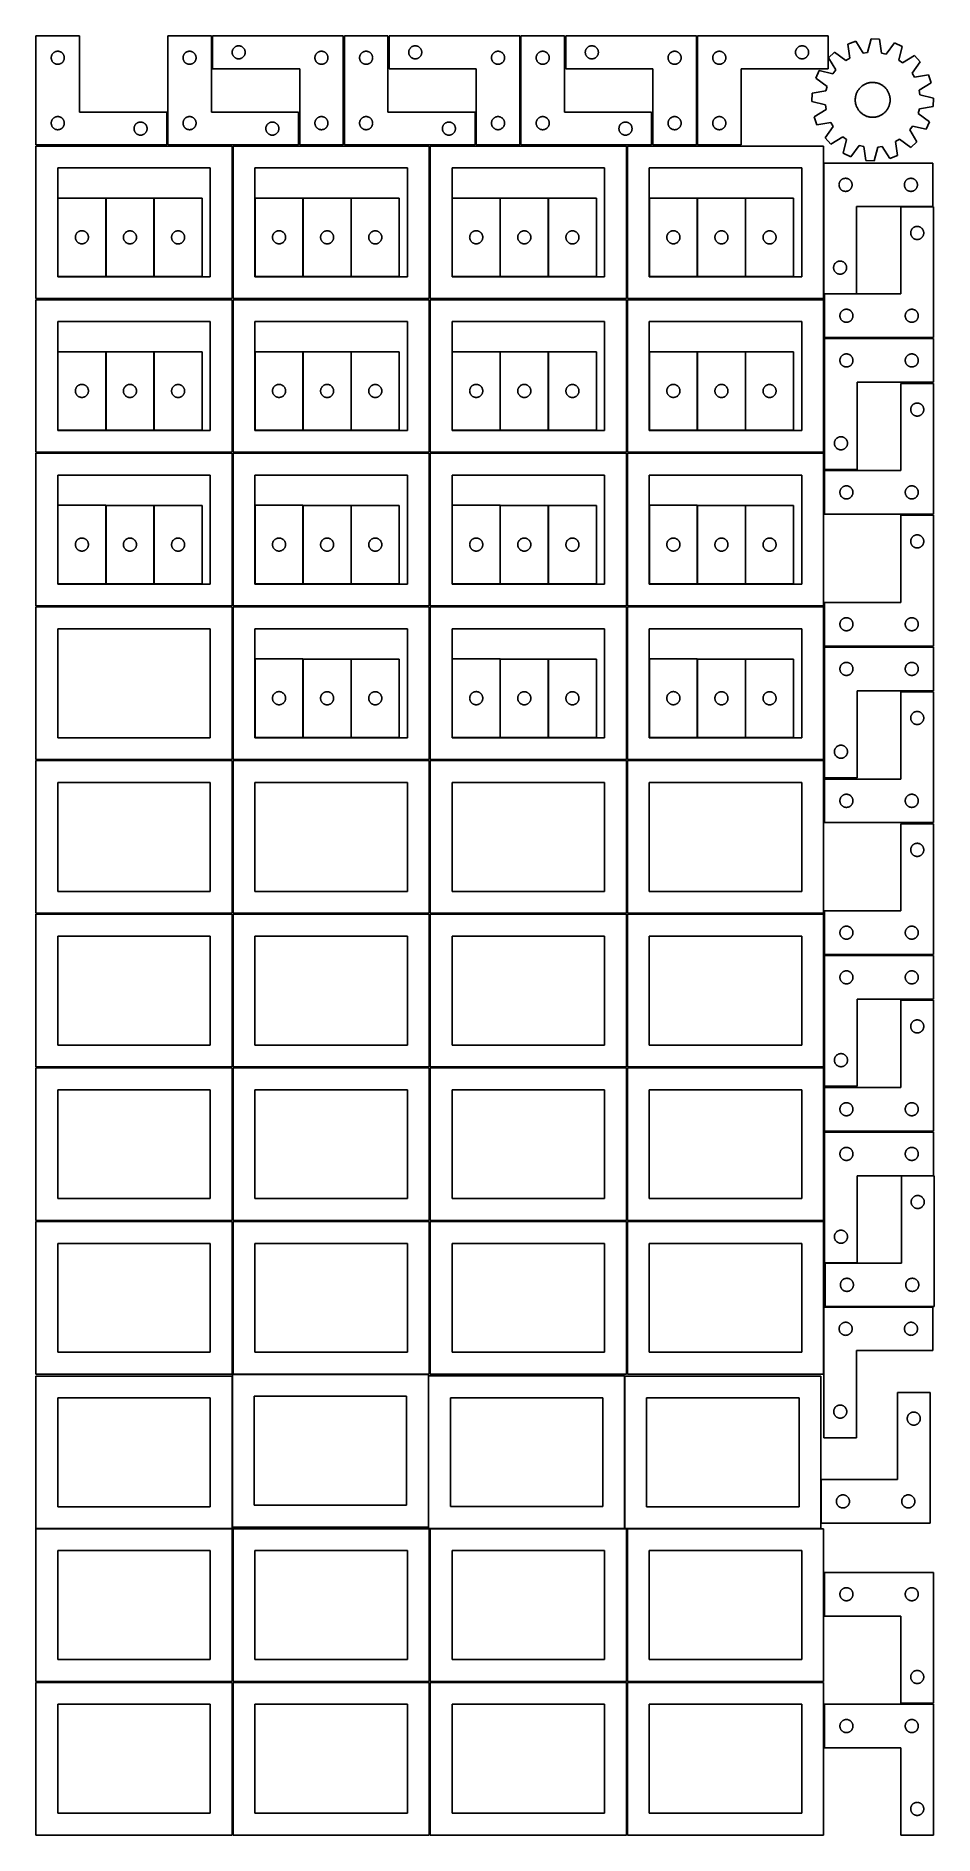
# Model space of a CAD drawing. Header units: millimetres. Extents: x 7 to 1243, y 7 to 2483.
import ezdxf

# ---------------------------------------------------------------- set-up
doc = ezdxf.new("R2010")
doc.units = ezdxf.units.MM
doc.layers.add('CUT', color=7, linetype='CONTINUOUS', true_color=0x000000)

msp = doc.modelspace()

# ---------------------------------------------------------------- linework, layer by layer
at = {"layer": 'CUT'}
for p, q in [((66.520933, 2483.251528), (6.520933, 2483.251528)), ((6.520933, 2483.251528), (6.520933, 2333.251528)), ((66.520933, 2378.251528), (66.520933, 2483.251528)), ((248.041929, 2483.251528), (188.041929, 2483.251528)), ((188.041929, 2483.251528), (188.041929, 2333.251528)), ((248.041929, 2378.251528), (248.041929, 2483.251528)), ((429.680781, 2483.251532), (249.680781, 2483.251532)), ((249.680781, 2483.251532), (249.680781, 2438.251532)), ((429.680781, 2333.251532), (429.680781, 2483.251532)), ((491.201719, 2483.251528), (431.201719, 2483.251528)), ((431.201719, 2483.251528), (431.201719, 2333.251528)), ((491.201719, 2378.251528), (491.201719, 2483.251528)), ((672.84051, 2483.251532), (492.84051, 2483.251532)), ((492.84051, 2483.251532), (492.84051, 2438.251532)), ((672.84051, 2333.251532), (672.84051, 2483.251532)), ((734.361509, 2483.251528), (674.361509, 2483.251528)), ((674.361509, 2483.251528), (674.361509, 2333.251528)), ((734.361509, 2378.251528), (734.361509, 2483.251528)), ((916.0003, 2483.251532), (736.0003, 2483.251532)), ((736.0003, 2483.251532), (736.0003, 2438.251532)), ((916.0003, 2333.251532), (916.0003, 2483.251532)), ((917.521297, 2483.251528), (1097.521297, 2483.251528)), ((917.521297, 2333.251528), (917.521297, 2483.251528)), ((1097.521297, 2483.251528), (1097.521297, 2438.251528)), ((1156.479267, 2479.273464), (1151.848703, 2460.458569)), ((1168.005593, 2478.794643), (1156.479267, 2479.273464)), ((1171.059696, 2459.660515), (1168.005593, 2478.794643)), ((27.520933, 2453.251528), (27.540202, 2453.840156)), ((27.540202, 2452.6629), (27.520933, 2453.251528)), ((27.540202, 2453.840156), (27.597929, 2454.426264)), ((27.597929, 2452.076793), (27.540202, 2452.6629)), ((27.597929, 2454.426264), (27.693865, 2455.007341)), ((27.693865, 2451.495715), (27.597929, 2452.076793)), ((27.693865, 2455.007341), (27.8276, 2455.5809)), ((27.8276, 2455.5809), (27.998561, 2456.144483)), ((27.998561, 2456.144483), (28.206017, 2456.695679)), ((28.206017, 2456.695679), (28.449078, 2457.232127)), ((28.449078, 2457.232127), (28.726704, 2457.751528)), ((28.726704, 2457.751528), (29.037706, 2458.25166)), ((29.037706, 2458.25166), (29.380752, 2458.730381)), ((29.380752, 2458.730381), (29.754374, 2459.185641)), ((29.754374, 2459.185641), (30.156972, 2459.615489)), ((30.156972, 2459.615489), (30.58682, 2460.018087)), ((30.58682, 2460.018087), (31.04208, 2460.391708)), ((31.04208, 2460.391708), (31.5208, 2460.734755)), ((31.5208, 2460.734755), (32.020933, 2461.045757)), ((32.020933, 2461.045757), (32.540334, 2461.323383)), ((32.540334, 2461.323383), (33.076782, 2461.566444)), ((33.076782, 2461.566444), (33.627977, 2461.773899)), ((33.627977, 2461.773899), (34.191561, 2461.944861)), ((34.191561, 2461.944861), (34.76512, 2462.078596)), ((34.76512, 2462.078596), (35.346197, 2462.174532)), ((35.346197, 2462.174532), (35.932304, 2462.232259)), ((35.932304, 2462.232259), (36.520933, 2462.251528)), ((36.520933, 2462.251528), (37.109561, 2462.232259)), ((37.109561, 2462.232259), (37.695668, 2462.174532)), ((37.695668, 2462.174532), (38.276745, 2462.078596)), ((38.276745, 2462.078596), (38.850304, 2461.944861)), ((38.850304, 2461.944861), (39.413888, 2461.773899)), ((39.413888, 2461.773899), (39.965083, 2461.566444)), ((39.965083, 2461.566444), (40.501531, 2461.323383)), ((40.501531, 2461.323383), (41.020933, 2461.045757)), ((41.020933, 2461.045757), (41.521065, 2460.734755)), ((41.521065, 2460.734755), (41.999785, 2460.391708)), ((41.999785, 2460.391708), (42.455045, 2460.018087)), ((42.455045, 2460.018087), (42.884894, 2459.615489)), ((42.884894, 2459.615489), (43.287491, 2459.185641)), ((43.287491, 2459.185641), (43.661113, 2458.730381)), ((43.661113, 2458.730381), (44.004159, 2458.25166)), ((44.004159, 2458.25166), (44.315161, 2457.751528)), ((44.315161, 2457.751528), (44.592787, 2457.232127)), ((44.592787, 2457.232127), (44.835848, 2456.695679)), ((44.835848, 2456.695679), (45.043304, 2456.144483)), ((45.043304, 2456.144483), (45.214265, 2455.5809)), ((45.214265, 2455.5809), (45.348, 2455.007341)), ((45.348, 2455.007341), (45.443936, 2454.426264)), ((45.443936, 2452.076793), (45.348, 2451.495715)), ((45.443936, 2454.426264), (45.501663, 2453.840156)), ((45.501663, 2452.6629), (45.443936, 2452.076793)), ((45.501663, 2453.840156), (45.520933, 2453.251528)), ((45.520933, 2453.251528), (45.501663, 2452.6629)), ((209.041929, 2453.251528), (209.061198, 2453.840156)), ((209.061198, 2452.6629), (209.041929, 2453.251528)), ((209.061198, 2453.840156), (209.118925, 2454.426264)), ((209.118925, 2452.076793), (209.061198, 2452.6629)), ((209.118925, 2454.426264), (209.214861, 2455.007341)), ((209.214861, 2451.495715), (209.118925, 2452.076793)), ((209.214861, 2455.007341), (209.348596, 2455.5809)), ((209.348596, 2455.5809), (209.519557, 2456.144483)), ((209.519557, 2456.144483), (209.727013, 2456.695679)), ((209.727013, 2456.695679), (209.970074, 2457.232127)), ((209.970074, 2457.232127), (210.2477, 2457.751528)), ((210.2477, 2457.751528), (210.558702, 2458.25166)), ((210.558702, 2458.25166), (210.901749, 2458.730381)), ((210.901749, 2458.730381), (211.27537, 2459.185641)), ((211.27537, 2459.185641), (211.677968, 2459.615489)), ((211.677968, 2459.615489), (212.107816, 2460.018087)), ((212.107816, 2460.018087), (212.563076, 2460.391708)), ((212.563076, 2460.391708), (213.041797, 2460.734755)), ((213.041797, 2460.734755), (213.541929, 2461.045757)), ((213.541929, 2461.045757), (214.06133, 2461.323383)), ((214.06133, 2461.323383), (214.597778, 2461.566444)), ((214.597778, 2461.566444), (215.148973, 2461.773899)), ((215.148973, 2461.773899), (215.712557, 2461.944861)), ((215.712557, 2461.944861), (216.286116, 2462.078596)), ((216.286116, 2462.078596), (216.867193, 2462.174532)), ((216.867193, 2462.174532), (217.4533, 2462.232259)), ((217.4533, 2462.232259), (218.041929, 2462.251528)), ((218.041929, 2462.251528), (218.630557, 2462.232259)), ((218.630557, 2462.232259), (219.216664, 2462.174532)), ((219.216664, 2462.174532), (219.797742, 2462.078596)), ((219.797742, 2462.078596), (220.3713, 2461.944861)), ((220.3713, 2461.944861), (220.934884, 2461.773899)), ((220.934884, 2461.773899), (221.48608, 2461.566444)), ((221.48608, 2461.566444), (222.022527, 2461.323383)), ((222.022527, 2461.323383), (222.541929, 2461.045757)), ((222.541929, 2461.045757), (223.042061, 2460.734755)), ((223.042061, 2460.734755), (223.520781, 2460.391708)), ((223.520781, 2460.391708), (223.976041, 2460.018087)), ((223.976041, 2460.018087), (224.40589, 2459.615489)), ((224.40589, 2459.615489), (224.808487, 2459.185641)), ((224.808487, 2459.185641), (225.182109, 2458.730381)), ((225.182109, 2458.730381), (225.525155, 2458.25166)), ((225.525155, 2458.25166), (225.836157, 2457.751528)), ((225.836157, 2457.751528), (226.113783, 2457.232127)), ((226.113783, 2457.232127), (226.356844, 2456.695679)), ((226.356844, 2456.695679), (226.5643, 2456.144483)), ((226.5643, 2456.144483), (226.735261, 2455.5809)), ((226.735261, 2455.5809), (226.868996, 2455.007341)), ((226.868996, 2455.007341), (226.964932, 2454.426264)), ((226.964932, 2452.076793), (226.868996, 2451.495715)), ((226.964932, 2454.426264), (227.022659, 2453.840156)), ((227.022659, 2452.6629), (226.964932, 2452.076793)), ((227.022659, 2453.840156), (227.041929, 2453.251528)), ((227.041929, 2453.251528), (227.022659, 2452.6629)), ((276.680781, 2460.751532), (276.70005, 2461.34016)), ((276.70005, 2460.162904), (276.680781, 2460.751532)), ((276.70005, 2461.34016), (276.757777, 2461.926268)), ((276.757777, 2459.576796), (276.70005, 2460.162904)), ((276.757777, 2461.926268), (276.853713, 2462.507345)), ((276.853713, 2458.995719), (276.757777, 2459.576796)), ((276.853713, 2462.507345), (276.987448, 2463.080903)), ((276.987448, 2458.42216), (276.853713, 2458.995719)), ((276.987448, 2463.080903), (277.158409, 2463.644487)), ((277.158409, 2457.858577), (276.987448, 2458.42216)), ((277.158409, 2463.644487), (277.365865, 2464.195683)), ((277.365865, 2457.307381), (277.158409, 2457.858577)), ((277.365865, 2464.195683), (277.608926, 2464.73213)), ((277.608926, 2456.770934), (277.365865, 2457.307381)), ((277.608926, 2464.73213), (277.886552, 2465.251532)), ((277.886552, 2456.251532), (277.608926, 2456.770934)), ((277.886552, 2465.251532), (278.197554, 2465.751664)), ((278.197554, 2455.7514), (277.886552, 2456.251532)), ((278.197554, 2465.751664), (278.5406, 2466.230385)), ((278.5406, 2455.272679), (278.197554, 2455.7514)), ((278.5406, 2466.230385), (278.914222, 2466.685644)), ((278.914222, 2454.81742), (278.5406, 2455.272679)), ((278.914222, 2466.685644), (279.31682, 2467.115493)), ((279.31682, 2454.387571), (278.914222, 2454.81742)), ((279.31682, 2467.115493), (279.746668, 2467.51809)), ((279.746668, 2453.984974), (279.31682, 2454.387571)), ((279.746668, 2467.51809), (280.201928, 2467.891712)), ((280.201928, 2453.611352), (279.746668, 2453.984974)), ((280.201928, 2467.891712), (280.680648, 2468.234758)), ((280.680648, 2453.268305), (280.201928, 2453.611352)), ((280.680648, 2468.234758), (281.180781, 2468.54576)), ((281.180781, 2452.957303), (280.680648, 2453.268305)), ((281.180781, 2468.54576), (281.700182, 2468.823387)), ((281.700182, 2452.679677), (281.180781, 2452.957303)), ((281.700182, 2468.823387), (282.23663, 2469.066448)), ((282.23663, 2452.436616), (281.700182, 2452.679677)), ((282.23663, 2469.066448), (282.787825, 2469.273903)), ((282.787825, 2452.229161), (282.23663, 2452.436616)), ((282.787825, 2469.273903), (283.351409, 2469.444864)), ((283.351409, 2452.058199), (282.787825, 2452.229161)), ((283.351409, 2469.444864), (283.924968, 2469.578599)), ((283.924968, 2451.924464), (283.351409, 2452.058199)), ((283.924968, 2469.578599), (284.506045, 2469.674536)), ((284.506045, 2469.674536), (285.092152, 2469.732262)), ((285.092152, 2469.732262), (285.680781, 2469.751532)), ((285.680781, 2469.751532), (286.269409, 2469.732262)), ((286.269409, 2469.732262), (286.855516, 2469.674536)), ((286.855516, 2469.674536), (287.436593, 2469.578599)), ((287.436593, 2469.578599), (288.010152, 2469.444864)), ((288.010152, 2452.058199), (287.436593, 2451.924464)), ((288.010152, 2469.444864), (288.573736, 2469.273903)), ((288.573736, 2452.229161), (288.010152, 2452.058199)), ((288.573736, 2469.273903), (289.124931, 2469.066448)), ((289.124931, 2452.436616), (288.573736, 2452.229161)), ((289.124931, 2469.066448), (289.661379, 2468.823387)), ((289.661379, 2452.679677), (289.124931, 2452.436616)), ((289.661379, 2468.823387), (290.180781, 2468.54576)), ((290.180781, 2452.957303), (289.661379, 2452.679677)), ((290.180781, 2468.54576), (290.680913, 2468.234758)), ((290.680913, 2453.268305), (290.180781, 2452.957303)), ((290.680913, 2468.234758), (291.159633, 2467.891712)), ((291.159633, 2453.611352), (290.680913, 2453.268305)), ((291.159633, 2467.891712), (291.614893, 2467.51809)), ((291.614893, 2453.984974), (291.159633, 2453.611352)), ((291.614893, 2467.51809), (292.044742, 2467.115493)), ((292.044742, 2454.387571), (291.614893, 2453.984974)), ((292.044742, 2467.115493), (292.447339, 2466.685644)), ((292.447339, 2454.81742), (292.044742, 2454.387571)), ((292.447339, 2466.685644), (292.820961, 2466.230385)), ((292.820961, 2455.272679), (292.447339, 2454.81742)), ((292.820961, 2466.230385), (293.164007, 2465.751664)), ((293.164007, 2455.7514), (292.820961, 2455.272679)), ((293.164007, 2465.751664), (293.475009, 2465.251532)), ((293.475009, 2456.251532), (293.164007, 2455.7514)), ((293.475009, 2465.251532), (293.752635, 2464.73213)), ((293.752635, 2456.770934), (293.475009, 2456.251532)), ((293.752635, 2464.73213), (293.995696, 2464.195683)), ((293.995696, 2457.307381), (293.752635, 2456.770934)), ((293.995696, 2464.195683), (294.203152, 2463.644487)), ((294.203152, 2457.858577), (293.995696, 2457.307381)), ((294.203152, 2463.644487), (294.374113, 2463.080903)), ((294.374113, 2458.42216), (294.203152, 2457.858577)), ((294.374113, 2463.080903), (294.507848, 2462.507345)), ((294.507848, 2458.995719), (294.374113, 2458.42216)), ((294.507848, 2462.507345), (294.603784, 2461.926268)), ((294.603784, 2459.576796), (294.507848, 2458.995719)), ((294.603784, 2461.926268), (294.661511, 2461.34016)), ((294.661511, 2460.162904), (294.603784, 2459.576796)), ((294.661511, 2461.34016), (294.680781, 2460.751532)), ((294.680781, 2460.751532), (294.661511, 2460.162904)), ((390.680781, 2453.251532), (390.70005, 2453.84016)), ((390.70005, 2452.662904), (390.680781, 2453.251532)), ((390.70005, 2453.84016), (390.757777, 2454.426268)), ((390.757777, 2452.076796), (390.70005, 2452.662904)), ((390.757777, 2454.426268), (390.853713, 2455.007345)), ((390.853713, 2451.495719), (390.757777, 2452.076796)), ((390.853713, 2455.007345), (390.987448, 2455.580903)), ((390.987448, 2455.580903), (391.158409, 2456.144487)), ((391.158409, 2456.144487), (391.365865, 2456.695683)), ((391.365865, 2456.695683), (391.608926, 2457.23213)), ((391.608926, 2457.23213), (391.886552, 2457.751532)), ((391.886552, 2457.751532), (392.197554, 2458.251664)), ((392.197554, 2458.251664), (392.5406, 2458.730385)), ((392.5406, 2458.730385), (392.914222, 2459.185644)), ((392.914222, 2459.185644), (393.31682, 2459.615493)), ((393.31682, 2459.615493), (393.746668, 2460.01809)), ((393.746668, 2460.01809), (394.201928, 2460.391712)), ((394.201928, 2460.391712), (394.680648, 2460.734758)), ((394.680648, 2460.734758), (395.180781, 2461.04576)), ((395.180781, 2461.04576), (395.700182, 2461.323387)), ((395.700182, 2461.323387), (396.23663, 2461.566448)), ((396.23663, 2461.566448), (396.787825, 2461.773903)), ((396.787825, 2461.773903), (397.351409, 2461.944864)), ((397.351409, 2461.944864), (397.924968, 2462.078599)), ((397.924968, 2462.078599), (398.506045, 2462.174536)), ((398.506045, 2462.174536), (399.092152, 2462.232262)), ((399.092152, 2462.232262), (399.680781, 2462.251532)), ((399.680781, 2462.251532), (400.269409, 2462.232262)), ((400.269409, 2462.232262), (400.855516, 2462.174536)), ((400.855516, 2462.174536), (401.436593, 2462.078599)), ((401.436593, 2462.078599), (402.010152, 2461.944864)), ((402.010152, 2461.944864), (402.573736, 2461.773903)), ((402.573736, 2461.773903), (403.124931, 2461.566448)), ((403.124931, 2461.566448), (403.661379, 2461.323387)), ((403.661379, 2461.323387), (404.180781, 2461.04576)), ((404.180781, 2461.04576), (404.680913, 2460.734758)), ((404.680913, 2460.734758), (405.159633, 2460.391712)), ((405.159633, 2460.391712), (405.614893, 2460.01809)), ((405.614893, 2460.01809), (406.044742, 2459.615493)), ((406.044742, 2459.615493), (406.447339, 2459.185644)), ((406.447339, 2459.185644), (406.820961, 2458.730385)), ((406.820961, 2458.730385), (407.164007, 2458.251664)), ((407.164007, 2458.251664), (407.475009, 2457.751532)), ((407.475009, 2457.751532), (407.752635, 2457.23213)), ((407.752635, 2457.23213), (407.995696, 2456.695683)), ((407.995696, 2456.695683), (408.203152, 2456.144487)), ((408.203152, 2456.144487), (408.374113, 2455.580903)), ((408.374113, 2455.580903), (408.507848, 2455.007345)), ((408.507848, 2455.007345), (408.603784, 2454.426268)), ((408.603784, 2452.076796), (408.507848, 2451.495719)), ((408.603784, 2454.426268), (408.661511, 2453.84016)), ((408.661511, 2452.662904), (408.603784, 2452.076796)), ((408.661511, 2453.84016), (408.680781, 2453.251532)), ((408.680781, 2453.251532), (408.661511, 2452.662904)), ((452.201719, 2453.251528), (452.220988, 2453.840156)), ((452.220988, 2452.6629), (452.201719, 2453.251528)), ((452.220988, 2453.840156), (452.278715, 2454.426264)), ((452.278715, 2452.076793), (452.220988, 2452.6629)), ((452.278715, 2454.426264), (452.374651, 2455.007341)), ((452.374651, 2451.495715), (452.278715, 2452.076793)), ((452.374651, 2455.007341), (452.508386, 2455.5809)), ((452.508386, 2455.5809), (452.679348, 2456.144483)), ((452.679348, 2456.144483), (452.886803, 2456.695679)), ((452.886803, 2456.695679), (453.129864, 2457.232127)), ((453.129864, 2457.232127), (453.40749, 2457.751528)), ((453.40749, 2457.751528), (453.718492, 2458.25166)), ((453.718492, 2458.25166), (454.061539, 2458.730381)), ((454.061539, 2458.730381), (454.43516, 2459.185641)), ((454.43516, 2459.185641), (454.837758, 2459.615489)), ((454.837758, 2459.615489), (455.267606, 2460.018087)), ((455.267606, 2460.018087), (455.722866, 2460.391708)), ((455.722866, 2460.391708), (456.201587, 2460.734755)), ((456.201587, 2460.734755), (456.701719, 2461.045757)), ((456.701719, 2461.045757), (457.22112, 2461.323383)), ((457.22112, 2461.323383), (457.757568, 2461.566444)), ((457.757568, 2461.566444), (458.308763, 2461.773899)), ((458.308763, 2461.773899), (458.872347, 2461.944861)), ((458.872347, 2461.944861), (459.445906, 2462.078596)), ((459.445906, 2462.078596), (460.026983, 2462.174532)), ((460.026983, 2462.174532), (460.613091, 2462.232259)), ((460.613091, 2462.232259), (461.201719, 2462.251528)), ((461.201719, 2462.251528), (461.790347, 2462.232259)), ((461.790347, 2462.232259), (462.376454, 2462.174532)), ((462.376454, 2462.174532), (462.957532, 2462.078596)), ((462.957532, 2462.078596), (463.53109, 2461.944861)), ((463.53109, 2461.944861), (464.094674, 2461.773899)), ((464.094674, 2461.773899), (464.64587, 2461.566444)), ((464.64587, 2461.566444), (465.182317, 2461.323383)), ((465.182317, 2461.323383), (465.701719, 2461.045757)), ((465.701719, 2461.045757), (466.201851, 2460.734755)), ((466.201851, 2460.734755), (466.680572, 2460.391708)), ((466.680572, 2460.391708), (467.135831, 2460.018087)), ((467.135831, 2460.018087), (467.56568, 2459.615489)), ((467.56568, 2459.615489), (467.968277, 2459.185641)), ((467.968277, 2459.185641), (468.341899, 2458.730381)), ((468.341899, 2458.730381), (468.684945, 2458.25166)), ((468.684945, 2458.25166), (468.995947, 2457.751528)), ((468.995947, 2457.751528), (469.273573, 2457.232127)), ((469.273573, 2457.232127), (469.516634, 2456.695679)), ((469.516634, 2456.695679), (469.72409, 2456.144483)), ((469.72409, 2456.144483), (469.895051, 2455.5809)), ((469.895051, 2455.5809), (470.028786, 2455.007341)), ((470.028786, 2455.007341), (470.124722, 2454.426264)), ((470.124722, 2452.076793), (470.028786, 2451.495715)), ((470.124722, 2454.426264), (470.182449, 2453.840156)), ((470.182449, 2452.6629), (470.124722, 2452.076793)), ((470.182449, 2453.840156), (470.201719, 2453.251528)), ((470.201719, 2453.251528), (470.182449, 2452.6629)), ((519.84051, 2460.751532), (519.859779, 2461.34016)), ((519.859779, 2460.162904), (519.84051, 2460.751532)), ((519.859779, 2461.34016), (519.917506, 2461.926268)), ((519.917506, 2459.576796), (519.859779, 2460.162904)), ((519.917506, 2461.926268), (520.013442, 2462.507345)), ((520.013442, 2458.995719), (519.917506, 2459.576796)), ((520.013442, 2462.507345), (520.147177, 2463.080903)), ((520.147177, 2458.42216), (520.013442, 2458.995719)), ((520.147177, 2463.080903), (520.318138, 2463.644487)), ((520.318138, 2457.858577), (520.147177, 2458.42216)), ((520.318138, 2463.644487), (520.525594, 2464.195683)), ((520.525594, 2457.307381), (520.318138, 2457.858577)), ((520.525594, 2464.195683), (520.768655, 2464.73213)), ((520.768655, 2456.770934), (520.525594, 2457.307381)), ((520.768655, 2464.73213), (521.046281, 2465.251532)), ((521.046281, 2456.251532), (520.768655, 2456.770934)), ((521.046281, 2465.251532), (521.357283, 2465.751664)), ((521.357283, 2455.7514), (521.046281, 2456.251532)), ((521.357283, 2465.751664), (521.700329, 2466.230385)), ((521.700329, 2455.272679), (521.357283, 2455.7514)), ((521.700329, 2466.230385), (522.073951, 2466.685644)), ((522.073951, 2454.81742), (521.700329, 2455.272679)), ((522.073951, 2466.685644), (522.476549, 2467.115493)), ((522.476549, 2454.387571), (522.073951, 2454.81742)), ((522.476549, 2467.115493), (522.906397, 2467.51809)), ((522.906397, 2453.984974), (522.476549, 2454.387571)), ((522.906397, 2467.51809), (523.361657, 2467.891712)), ((523.361657, 2453.611352), (522.906397, 2453.984974)), ((523.361657, 2467.891712), (523.840377, 2468.234758)), ((523.840377, 2453.268305), (523.361657, 2453.611352)), ((523.840377, 2468.234758), (524.34051, 2468.54576)), ((524.34051, 2452.957303), (523.840377, 2453.268305)), ((524.34051, 2468.54576), (524.859911, 2468.823387)), ((524.859911, 2452.679677), (524.34051, 2452.957303)), ((524.859911, 2468.823387), (525.396359, 2469.066448)), ((525.396359, 2452.436616), (524.859911, 2452.679677)), ((525.396359, 2469.066448), (525.947554, 2469.273903)), ((525.947554, 2452.229161), (525.396359, 2452.436616)), ((525.947554, 2469.273903), (526.511138, 2469.444864)), ((526.511138, 2452.058199), (525.947554, 2452.229161)), ((526.511138, 2469.444864), (527.084697, 2469.578599)), ((527.084697, 2451.924464), (526.511138, 2452.058199)), ((527.084697, 2469.578599), (527.665774, 2469.674536)), ((527.665774, 2469.674536), (528.251881, 2469.732262)), ((528.251881, 2469.732262), (528.84051, 2469.751532)), ((528.84051, 2469.751532), (529.429138, 2469.732262)), ((529.429138, 2469.732262), (530.015245, 2469.674536)), ((530.015245, 2469.674536), (530.596322, 2469.578599)), ((530.596322, 2469.578599), (531.169881, 2469.444864)), ((531.169881, 2452.058199), (530.596322, 2451.924464)), ((531.169881, 2469.444864), (531.733465, 2469.273903)), ((531.733465, 2452.229161), (531.169881, 2452.058199)), ((531.733465, 2469.273903), (532.28466, 2469.066448)), ((532.28466, 2452.436616), (531.733465, 2452.229161)), ((532.28466, 2469.066448), (532.821108, 2468.823387)), ((532.821108, 2452.679677), (532.28466, 2452.436616)), ((532.821108, 2468.823387), (533.34051, 2468.54576)), ((533.34051, 2452.957303), (532.821108, 2452.679677)), ((533.34051, 2468.54576), (533.840642, 2468.234758)), ((533.840642, 2453.268305), (533.34051, 2452.957303)), ((533.840642, 2468.234758), (534.319362, 2467.891712)), ((534.319362, 2453.611352), (533.840642, 2453.268305)), ((534.319362, 2467.891712), (534.774622, 2467.51809)), ((534.774622, 2453.984974), (534.319362, 2453.611352)), ((534.774622, 2467.51809), (535.204471, 2467.115493)), ((535.204471, 2454.387571), (534.774622, 2453.984974)), ((535.204471, 2467.115493), (535.607068, 2466.685644)), ((535.607068, 2454.81742), (535.204471, 2454.387571)), ((535.607068, 2466.685644), (535.98069, 2466.230385)), ((535.98069, 2455.272679), (535.607068, 2454.81742)), ((535.98069, 2466.230385), (536.323736, 2465.751664)), ((536.323736, 2455.7514), (535.98069, 2455.272679)), ((536.323736, 2465.751664), (536.634738, 2465.251532)), ((536.634738, 2456.251532), (536.323736, 2455.7514)), ((536.634738, 2465.251532), (536.912364, 2464.73213)), ((536.912364, 2456.770934), (536.634738, 2456.251532)), ((536.912364, 2464.73213), (537.155425, 2464.195683)), ((537.155425, 2457.307381), (536.912364, 2456.770934)), ((537.155425, 2464.195683), (537.362881, 2463.644487)), ((537.362881, 2457.858577), (537.155425, 2457.307381)), ((537.362881, 2463.644487), (537.533842, 2463.080903)), ((537.533842, 2458.42216), (537.362881, 2457.858577)), ((537.533842, 2463.080903), (537.667577, 2462.507345)), ((537.667577, 2458.995719), (537.533842, 2458.42216)), ((537.667577, 2462.507345), (537.763513, 2461.926268)), ((537.763513, 2459.576796), (537.667577, 2458.995719)), ((537.763513, 2461.926268), (537.82124, 2461.34016)), ((537.82124, 2460.162904), (537.763513, 2459.576796)), ((537.82124, 2461.34016), (537.84051, 2460.751532)), ((537.84051, 2460.751532), (537.82124, 2460.162904)), ((633.84051, 2453.251532), (633.859779, 2453.84016)), ((633.859779, 2452.662904), (633.84051, 2453.251532)), ((633.859779, 2453.84016), (633.917506, 2454.426268)), ((633.917506, 2452.076796), (633.859779, 2452.662904)), ((633.917506, 2454.426268), (634.013442, 2455.007345)), ((634.013442, 2451.495719), (633.917506, 2452.076796)), ((634.013442, 2455.007345), (634.147177, 2455.580903)), ((634.147177, 2455.580903), (634.318138, 2456.144487)), ((634.318138, 2456.144487), (634.525594, 2456.695683)), ((634.525594, 2456.695683), (634.768655, 2457.23213)), ((634.768655, 2457.23213), (635.046281, 2457.751532)), ((635.046281, 2457.751532), (635.357283, 2458.251664)), ((635.357283, 2458.251664), (635.700329, 2458.730385)), ((635.700329, 2458.730385), (636.073951, 2459.185644)), ((636.073951, 2459.185644), (636.476549, 2459.615493)), ((636.476549, 2459.615493), (636.906397, 2460.01809)), ((636.906397, 2460.01809), (637.361657, 2460.391712)), ((637.361657, 2460.391712), (637.840377, 2460.734758)), ((637.840377, 2460.734758), (638.34051, 2461.04576)), ((638.34051, 2461.04576), (638.859911, 2461.323387)), ((638.859911, 2461.323387), (639.396359, 2461.566448)), ((639.396359, 2461.566448), (639.947554, 2461.773903)), ((639.947554, 2461.773903), (640.511138, 2461.944864)), ((640.511138, 2461.944864), (641.084697, 2462.078599)), ((641.084697, 2462.078599), (641.665774, 2462.174536)), ((641.665774, 2462.174536), (642.251881, 2462.232262)), ((642.251881, 2462.232262), (642.84051, 2462.251532)), ((642.84051, 2462.251532), (643.429138, 2462.232262)), ((643.429138, 2462.232262), (644.015245, 2462.174536)), ((644.015245, 2462.174536), (644.596322, 2462.078599)), ((644.596322, 2462.078599), (645.169881, 2461.944864)), ((645.169881, 2461.944864), (645.733465, 2461.773903)), ((645.733465, 2461.773903), (646.28466, 2461.566448)), ((646.28466, 2461.566448), (646.821108, 2461.323387)), ((646.821108, 2461.323387), (647.34051, 2461.04576)), ((647.34051, 2461.04576), (647.840642, 2460.734758)), ((647.840642, 2460.734758), (648.319362, 2460.391712)), ((648.319362, 2460.391712), (648.774622, 2460.01809)), ((648.774622, 2460.01809), (649.204471, 2459.615493)), ((649.204471, 2459.615493), (649.607068, 2459.185644)), ((649.607068, 2459.185644), (649.98069, 2458.730385)), ((649.98069, 2458.730385), (650.323736, 2458.251664)), ((650.323736, 2458.251664), (650.634738, 2457.751532)), ((650.634738, 2457.751532), (650.912364, 2457.23213)), ((650.912364, 2457.23213), (651.155425, 2456.695683)), ((651.155425, 2456.695683), (651.362881, 2456.144487)), ((651.362881, 2456.144487), (651.533842, 2455.580903)), ((651.533842, 2455.580903), (651.667577, 2455.007345)), ((651.667577, 2455.007345), (651.763513, 2454.426268)), ((651.763513, 2452.076796), (651.667577, 2451.495719)), ((651.763513, 2454.426268), (651.82124, 2453.84016)), ((651.82124, 2452.662904), (651.763513, 2452.076796)), ((651.82124, 2453.84016), (651.84051, 2453.251532)), ((651.84051, 2453.251532), (651.82124, 2452.662904)), ((695.361509, 2453.251528), (695.380778, 2453.840156)), ((695.380778, 2452.6629), (695.361509, 2453.251528)), ((695.380778, 2453.840156), (695.438505, 2454.426264)), ((695.438505, 2452.076793), (695.380778, 2452.6629)), ((695.438505, 2454.426264), (695.534441, 2455.007341)), ((695.534441, 2451.495715), (695.438505, 2452.076793)), ((695.534441, 2455.007341), (695.668176, 2455.5809)), ((695.668176, 2455.5809), (695.839138, 2456.144483)), ((695.839138, 2456.144483), (696.046593, 2456.695679)), ((696.046593, 2456.695679), (696.289654, 2457.232127)), ((696.289654, 2457.232127), (696.56728, 2457.751528)), ((696.56728, 2457.751528), (696.878282, 2458.25166)), ((696.878282, 2458.25166), (697.221329, 2458.730381)), ((697.221329, 2458.730381), (697.59495, 2459.185641)), ((697.59495, 2459.185641), (697.997548, 2459.615489)), ((697.997548, 2459.615489), (698.427396, 2460.018087)), ((698.427396, 2460.018087), (698.882656, 2460.391708)), ((698.882656, 2460.391708), (699.361377, 2460.734755)), ((699.361377, 2460.734755), (699.861509, 2461.045757)), ((699.861509, 2461.045757), (700.38091, 2461.323383)), ((700.38091, 2461.323383), (700.917358, 2461.566444)), ((700.917358, 2461.566444), (701.468554, 2461.773899)), ((701.468554, 2461.773899), (702.032137, 2461.944861)), ((702.032137, 2461.944861), (702.605696, 2462.078596)), ((702.605696, 2462.078596), (703.186773, 2462.174532)), ((703.186773, 2462.174532), (703.772881, 2462.232259)), ((703.772881, 2462.232259), (704.361509, 2462.251528)), ((704.361509, 2462.251528), (704.950137, 2462.232259)), ((704.950137, 2462.232259), (705.536244, 2462.174532)), ((705.536244, 2462.174532), (706.117322, 2462.078596)), ((706.117322, 2462.078596), (706.69088, 2461.944861)), ((706.69088, 2461.944861), (707.254464, 2461.773899)), ((707.254464, 2461.773899), (707.80566, 2461.566444)), ((707.80566, 2461.566444), (708.342107, 2461.323383)), ((708.342107, 2461.323383), (708.861509, 2461.045757)), ((708.861509, 2461.045757), (709.361641, 2460.734755)), ((709.361641, 2460.734755), (709.840362, 2460.391708)), ((709.840362, 2460.391708), (710.295621, 2460.018087)), ((710.295621, 2460.018087), (710.72547, 2459.615489)), ((710.72547, 2459.615489), (711.128067, 2459.185641)), ((711.128067, 2459.185641), (711.501689, 2458.730381)), ((711.501689, 2458.730381), (711.844735, 2458.25166)), ((711.844735, 2458.25166), (712.155737, 2457.751528)), ((712.155737, 2457.751528), (712.433363, 2457.232127)), ((712.433363, 2457.232127), (712.676425, 2456.695679)), ((712.676425, 2456.695679), (712.88388, 2456.144483)), ((712.88388, 2456.144483), (713.054841, 2455.5809)), ((713.054841, 2455.5809), (713.188576, 2455.007341)), ((713.188576, 2455.007341), (713.284512, 2454.426264)), ((713.284512, 2452.076793), (713.188576, 2451.495715)), ((713.284512, 2454.426264), (713.342239, 2453.840156)), ((713.342239, 2452.6629), (713.284512, 2452.076793)), ((713.342239, 2453.840156), (713.361509, 2453.251528)), ((713.361509, 2453.251528), (713.342239, 2452.6629)), ((763.0003, 2460.751532), (763.019569, 2461.34016)), ((763.019569, 2460.162904), (763.0003, 2460.751532)), ((763.019569, 2461.34016), (763.077296, 2461.926268)), ((763.077296, 2459.576796), (763.019569, 2460.162904)), ((763.077296, 2461.926268), (763.173232, 2462.507345)), ((763.173232, 2458.995719), (763.077296, 2459.576796)), ((763.173232, 2462.507345), (763.306967, 2463.080903)), ((763.306967, 2458.42216), (763.173232, 2458.995719)), ((763.306967, 2463.080903), (763.477928, 2463.644487)), ((763.477928, 2457.858577), (763.306967, 2458.42216)), ((763.477928, 2463.644487), (763.685384, 2464.195683)), ((763.685384, 2457.307381), (763.477928, 2457.858577)), ((763.685384, 2464.195683), (763.928445, 2464.73213)), ((763.928445, 2456.770934), (763.685384, 2457.307381)), ((763.928445, 2464.73213), (764.206071, 2465.251532)), ((764.206071, 2456.251532), (763.928445, 2456.770934)), ((764.206071, 2465.251532), (764.517073, 2465.751664)), ((764.517073, 2455.7514), (764.206071, 2456.251532)), ((764.517073, 2465.751664), (764.86012, 2466.230385)), ((764.86012, 2455.272679), (764.517073, 2455.7514)), ((764.86012, 2466.230385), (765.233741, 2466.685644)), ((765.233741, 2454.81742), (764.86012, 2455.272679)), ((765.233741, 2466.685644), (765.636339, 2467.115493)), ((765.636339, 2454.387571), (765.233741, 2454.81742)), ((765.636339, 2467.115493), (766.066187, 2467.51809)), ((766.066187, 2453.984974), (765.636339, 2454.387571)), ((766.066187, 2467.51809), (766.521447, 2467.891712)), ((766.521447, 2453.611352), (766.066187, 2453.984974)), ((766.521447, 2467.891712), (767.000167, 2468.234758)), ((767.000167, 2453.268305), (766.521447, 2453.611352)), ((767.000167, 2468.234758), (767.5003, 2468.54576)), ((767.5003, 2452.957303), (767.000167, 2453.268305)), ((767.5003, 2468.54576), (768.019701, 2468.823387)), ((768.019701, 2452.679677), (767.5003, 2452.957303)), ((768.019701, 2468.823387), (768.556149, 2469.066448)), ((768.556149, 2452.436616), (768.019701, 2452.679677)), ((768.556149, 2469.066448), (769.107344, 2469.273903)), ((769.107344, 2452.229161), (768.556149, 2452.436616)), ((769.107344, 2469.273903), (769.670928, 2469.444864)), ((769.670928, 2452.058199), (769.107344, 2452.229161)), ((769.670928, 2469.444864), (770.244487, 2469.578599)), ((770.244487, 2451.924464), (769.670928, 2452.058199)), ((770.244487, 2469.578599), (770.825564, 2469.674536)), ((770.825564, 2469.674536), (771.411671, 2469.732262)), ((771.411671, 2469.732262), (772.0003, 2469.751532)), ((772.0003, 2469.751532), (772.588928, 2469.732262)), ((772.588928, 2469.732262), (773.175035, 2469.674536)), ((773.175035, 2469.674536), (773.756112, 2469.578599)), ((773.756112, 2469.578599), (774.329671, 2469.444864)), ((774.329671, 2452.058199), (773.756112, 2451.924464)), ((774.329671, 2469.444864), (774.893255, 2469.273903)), ((774.893255, 2452.229161), (774.329671, 2452.058199)), ((774.893255, 2469.273903), (775.44445, 2469.066448)), ((775.44445, 2452.436616), (774.893255, 2452.229161)), ((775.44445, 2469.066448), (775.980898, 2468.823387)), ((775.980898, 2452.679677), (775.44445, 2452.436616)), ((775.980898, 2468.823387), (776.5003, 2468.54576)), ((776.5003, 2452.957303), (775.980898, 2452.679677)), ((776.5003, 2468.54576), (777.000432, 2468.234758)), ((777.000432, 2453.268305), (776.5003, 2452.957303)), ((777.000432, 2468.234758), (777.479152, 2467.891712)), ((777.479152, 2453.611352), (777.000432, 2453.268305)), ((777.479152, 2467.891712), (777.934412, 2467.51809)), ((777.934412, 2453.984974), (777.479152, 2453.611352)), ((777.934412, 2467.51809), (778.364261, 2467.115493)), ((778.364261, 2454.387571), (777.934412, 2453.984974)), ((778.364261, 2467.115493), (778.766858, 2466.685644)), ((778.766858, 2454.81742), (778.364261, 2454.387571)), ((778.766858, 2466.685644), (779.14048, 2466.230385)), ((779.14048, 2455.272679), (778.766858, 2454.81742)), ((779.14048, 2466.230385), (779.483526, 2465.751664)), ((779.483526, 2455.7514), (779.14048, 2455.272679)), ((779.483526, 2465.751664), (779.794528, 2465.251532)), ((779.794528, 2456.251532), (779.483526, 2455.7514)), ((779.794528, 2465.251532), (780.072154, 2464.73213)), ((780.072154, 2456.770934), (779.794528, 2456.251532)), ((780.072154, 2464.73213), (780.315215, 2464.195683)), ((780.315215, 2457.307381), (780.072154, 2456.770934)), ((780.315215, 2464.195683), (780.522671, 2463.644487)), ((780.522671, 2457.858577), (780.315215, 2457.307381)), ((780.522671, 2463.644487), (780.693632, 2463.080903)), ((780.693632, 2458.42216), (780.522671, 2457.858577)), ((780.693632, 2463.080903), (780.827367, 2462.507345)), ((780.827367, 2458.995719), (780.693632, 2458.42216)), ((780.827367, 2462.507345), (780.923303, 2461.926268)), ((780.923303, 2459.576796), (780.827367, 2458.995719)), ((780.923303, 2461.926268), (780.98103, 2461.34016)), ((780.98103, 2460.162904), (780.923303, 2459.576796)), ((780.98103, 2461.34016), (781.0003, 2460.751532)), ((781.0003, 2460.751532), (780.98103, 2460.162904)), ((877.0003, 2453.251532), (877.019569, 2453.84016)), ((877.019569, 2452.662904), (877.0003, 2453.251532)), ((877.019569, 2453.84016), (877.077296, 2454.426268)), ((877.077296, 2452.076796), (877.019569, 2452.662904)), ((877.077296, 2454.426268), (877.173232, 2455.007345)), ((877.173232, 2451.495719), (877.077296, 2452.076796)), ((877.173232, 2455.007345), (877.306967, 2455.580903)), ((877.306967, 2455.580903), (877.477928, 2456.144487)), ((877.477928, 2456.144487), (877.685384, 2456.695683)), ((877.685384, 2456.695683), (877.928445, 2457.23213)), ((877.928445, 2457.23213), (878.206071, 2457.751532)), ((878.206071, 2457.751532), (878.517073, 2458.251664)), ((878.517073, 2458.251664), (878.86012, 2458.730385)), ((878.86012, 2458.730385), (879.233741, 2459.185644)), ((879.233741, 2459.185644), (879.636339, 2459.615493)), ((879.636339, 2459.615493), (880.066187, 2460.01809)), ((880.066187, 2460.01809), (880.521447, 2460.391712)), ((880.521447, 2460.391712), (881.000167, 2460.734758)), ((881.000167, 2460.734758), (881.5003, 2461.04576)), ((881.5003, 2461.04576), (882.019701, 2461.323387)), ((882.019701, 2461.323387), (882.556149, 2461.566448)), ((882.556149, 2461.566448), (883.107344, 2461.773903)), ((883.107344, 2461.773903), (883.670928, 2461.944864)), ((883.670928, 2461.944864), (884.244487, 2462.078599)), ((884.244487, 2462.078599), (884.825564, 2462.174536)), ((884.825564, 2462.174536), (885.411671, 2462.232262)), ((885.411671, 2462.232262), (886.0003, 2462.251532)), ((886.0003, 2462.251532), (886.588928, 2462.232262)), ((886.588928, 2462.232262), (887.175035, 2462.174536)), ((887.175035, 2462.174536), (887.756112, 2462.078599)), ((887.756112, 2462.078599), (888.329671, 2461.944864)), ((888.329671, 2461.944864), (888.893255, 2461.773903)), ((888.893255, 2461.773903), (889.44445, 2461.566448)), ((889.44445, 2461.566448), (889.980898, 2461.323387)), ((889.980898, 2461.323387), (890.5003, 2461.04576)), ((890.5003, 2461.04576), (891.000432, 2460.734758)), ((891.000432, 2460.734758), (891.479152, 2460.391712)), ((891.479152, 2460.391712), (891.934412, 2460.01809)), ((891.934412, 2460.01809), (892.364261, 2459.615493)), ((892.364261, 2459.615493), (892.766858, 2459.185644)), ((892.766858, 2459.185644), (893.14048, 2458.730385)), ((893.14048, 2458.730385), (893.483526, 2458.251664)), ((893.483526, 2458.251664), (893.794528, 2457.751532)), ((893.794528, 2457.751532), (894.072154, 2457.23213)), ((894.072154, 2457.23213), (894.315215, 2456.695683)), ((894.315215, 2456.695683), (894.522671, 2456.144487)), ((894.522671, 2456.144487), (894.693632, 2455.580903)), ((894.693632, 2455.580903), (894.827367, 2455.007345)), ((894.827367, 2455.007345), (894.923303, 2454.426268)), ((894.923303, 2452.076796), (894.827367, 2451.495719)), ((894.923303, 2454.426268), (894.98103, 2453.84016)), ((894.98103, 2452.662904), (894.923303, 2452.076796)), ((894.98103, 2453.84016), (895.0003, 2453.251532)), ((895.0003, 2453.251532), (894.98103, 2452.662904)), ((938.540567, 2453.840156), (938.521297, 2453.251528)), ((938.521297, 2453.251528), (938.540567, 2452.6629)), ((938.598294, 2454.426264), (938.540567, 2453.840156)), ((938.540567, 2452.6629), (938.598294, 2452.076793)), ((938.69423, 2455.007341), (938.598294, 2454.426264)), ((938.598294, 2452.076793), (938.69423, 2451.495715)), ((938.827965, 2455.5809), (938.69423, 2455.007341)), ((938.998926, 2456.144483), (938.827965, 2455.5809)), ((939.206382, 2456.695679), (938.998926, 2456.144483)), ((939.449443, 2457.232127), (939.206382, 2456.695679)), ((939.727069, 2457.751528), (939.449443, 2457.232127)), ((940.038071, 2458.25166), (939.727069, 2457.751528)), ((940.381117, 2458.730381), (940.038071, 2458.25166)), ((940.754739, 2459.185641), (940.381117, 2458.730381)), ((941.157336, 2459.615489), (940.754739, 2459.185641)), ((941.587185, 2460.018087), (941.157336, 2459.615489)), ((942.042445, 2460.391708), (941.587185, 2460.018087)), ((942.521165, 2460.734755), (942.042445, 2460.391708)), ((943.021297, 2461.045757), (942.521165, 2460.734755)), ((943.540699, 2461.323383), (943.021297, 2461.045757)), ((944.077147, 2461.566444), (943.540699, 2461.323383)), ((944.628342, 2461.773899), (944.077147, 2461.566444)), ((945.191926, 2461.944861), (944.628342, 2461.773899)), ((945.765485, 2462.078596), (945.191926, 2461.944861)), ((946.346562, 2462.174532), (945.765485, 2462.078596)), ((946.932669, 2462.232259), (946.346562, 2462.174532)), ((947.521297, 2462.251528), (946.932669, 2462.232259)), ((948.109926, 2462.232259), (947.521297, 2462.251528)), ((948.696033, 2462.174532), (948.109926, 2462.232259)), ((949.27711, 2462.078596), (948.696033, 2462.174532)), ((949.850669, 2461.944861), (949.27711, 2462.078596)), ((950.414253, 2461.773899), (949.850669, 2461.944861)), ((950.965448, 2461.566444), (950.414253, 2461.773899)), ((951.501896, 2461.323383), (950.965448, 2461.566444)), ((952.021297, 2461.045757), (951.501896, 2461.323383)), ((952.52143, 2460.734755), (952.021297, 2461.045757)), ((953.00015, 2460.391708), (952.52143, 2460.734755)), ((953.45541, 2460.018087), (953.00015, 2460.391708)), ((953.885258, 2459.615489), (953.45541, 2460.018087)), ((954.287856, 2459.185641), (953.885258, 2459.615489)), ((954.661477, 2458.730381), (954.287856, 2459.185641)), ((955.004524, 2458.25166), (954.661477, 2458.730381)), ((955.315526, 2457.751528), (955.004524, 2458.25166)), ((955.593152, 2457.232127), (955.315526, 2457.751528)), ((955.836213, 2456.695679), (955.593152, 2457.232127)), ((956.043669, 2456.144483), (955.836213, 2456.695679)), ((956.21463, 2455.5809), (956.043669, 2456.144483)), ((956.348365, 2455.007341), (956.21463, 2455.5809)), ((956.444301, 2454.426264), (956.348365, 2455.007341)), ((956.348365, 2451.495715), (956.444301, 2452.076793)), ((956.502028, 2453.840156), (956.444301, 2454.426264)), ((956.444301, 2452.076793), (956.502028, 2452.6629)), ((956.521297, 2453.251528), (956.502028, 2453.840156)), ((956.502028, 2452.6629), (956.521297, 2453.251528)), ((1052.540567, 2461.340156), (1052.521297, 2460.751528)), ((1052.521297, 2460.751528), (1052.540567, 2460.1629)), ((1052.598294, 2461.926264), (1052.540567, 2461.340156)), ((1052.540567, 2460.1629), (1052.598294, 2459.576793)), ((1052.69423, 2462.507341), (1052.598294, 2461.926264)), ((1052.598294, 2459.576793), (1052.69423, 2458.995715)), ((1052.827965, 2463.0809), (1052.69423, 2462.507341)), ((1052.69423, 2458.995715), (1052.827965, 2458.422157)), ((1052.998926, 2463.644483), (1052.827965, 2463.0809)), ((1052.827965, 2458.422157), (1052.998926, 2457.858573)), ((1053.206382, 2464.195679), (1052.998926, 2463.644483)), ((1052.998926, 2457.858573), (1053.206382, 2457.307377)), ((1053.449443, 2464.732127), (1053.206382, 2464.195679)), ((1053.206382, 2457.307377), (1053.449443, 2456.77093)), ((1053.727069, 2465.251528), (1053.449443, 2464.732127)), ((1053.449443, 2456.77093), (1053.727069, 2456.251528)), ((1054.038071, 2465.75166), (1053.727069, 2465.251528)), ((1053.727069, 2456.251528), (1054.038071, 2455.751396)), ((1054.381117, 2466.230381), (1054.038071, 2465.75166)), ((1054.038071, 2455.751396), (1054.381117, 2455.272675)), ((1054.754739, 2466.685641), (1054.381117, 2466.230381)), ((1054.381117, 2455.272675), (1054.754739, 2454.817416)), ((1055.157336, 2467.115489), (1054.754739, 2466.685641)), ((1054.754739, 2454.817416), (1055.157336, 2454.387567)), ((1055.587185, 2467.518087), (1055.157336, 2467.115489)), ((1055.157336, 2454.387567), (1055.587185, 2453.98497)), ((1056.042445, 2467.891708), (1055.587185, 2467.518087)), ((1055.587185, 2453.98497), (1056.042445, 2453.611348)), ((1056.521165, 2468.234755), (1056.042445, 2467.891708)), ((1056.042445, 2453.611348), (1056.521165, 2453.268302)), ((1057.021297, 2468.545757), (1056.521165, 2468.234755)), ((1056.521165, 2453.268302), (1057.021297, 2452.9573)), ((1057.540699, 2468.823383), (1057.021297, 2468.545757)), ((1057.021297, 2452.9573), (1057.540699, 2452.679674)), ((1058.077147, 2469.066444), (1057.540699, 2468.823383)), ((1057.540699, 2452.679674), (1058.077147, 2452.436613)), ((1058.628342, 2469.273899), (1058.077147, 2469.066444)), ((1058.077147, 2452.436613), (1058.628342, 2452.229157)), ((1059.191926, 2469.444861), (1058.628342, 2469.273899)), ((1058.628342, 2452.229157), (1059.191926, 2452.058196)), ((1059.765485, 2469.578596), (1059.191926, 2469.444861)), ((1059.191926, 2452.058196), (1059.765485, 2451.924461)), ((1060.346562, 2469.674532), (1059.765485, 2469.578596)), ((1060.932669, 2469.732259), (1060.346562, 2469.674532)), ((1061.521297, 2469.751528), (1060.932669, 2469.732259)), ((1062.109926, 2469.732259), (1061.521297, 2469.751528)), ((1062.696033, 2469.674532), (1062.109926, 2469.732259)), ((1063.27711, 2469.578596), (1062.696033, 2469.674532)), ((1063.850669, 2469.444861), (1063.27711, 2469.578596)), ((1063.27711, 2451.924461), (1063.850669, 2452.058196)), ((1064.414253, 2469.273899), (1063.850669, 2469.444861)), ((1063.850669, 2452.058196), (1064.414253, 2452.229157)), ((1064.965448, 2469.066444), (1064.414253, 2469.273899)), ((1064.414253, 2452.229157), (1064.965448, 2452.436613)), ((1065.501896, 2468.823383), (1064.965448, 2469.066444)), ((1064.965448, 2452.436613), (1065.501896, 2452.679674)), ((1066.021297, 2468.545757), (1065.501896, 2468.823383)), ((1065.501896, 2452.679674), (1066.021297, 2452.9573)), ((1066.52143, 2468.234755), (1066.021297, 2468.545757)), ((1066.021297, 2452.9573), (1066.52143, 2453.268302)), ((1067.00015, 2467.891708), (1066.52143, 2468.234755)), ((1066.52143, 2453.268302), (1067.00015, 2453.611348)), ((1067.45541, 2467.518087), (1067.00015, 2467.891708)), ((1067.00015, 2453.611348), (1067.45541, 2453.98497)), ((1067.885258, 2467.115489), (1067.45541, 2467.518087)), ((1067.45541, 2453.98497), (1067.885258, 2454.387567)), ((1068.287856, 2466.685641), (1067.885258, 2467.115489)), ((1067.885258, 2454.387567), (1068.287856, 2454.817416)), ((1068.661477, 2466.230381), (1068.287856, 2466.685641)), ((1068.287856, 2454.817416), (1068.661477, 2455.272675)), ((1069.004524, 2465.75166), (1068.661477, 2466.230381)), ((1068.661477, 2455.272675), (1069.004524, 2455.751396)), ((1069.315526, 2465.251528), (1069.004524, 2465.75166)), ((1069.004524, 2455.751396), (1069.315526, 2456.251528)), ((1069.593152, 2464.732127), (1069.315526, 2465.251528)), ((1069.315526, 2456.251528), (1069.593152, 2456.77093)), ((1069.836213, 2464.195679), (1069.593152, 2464.732127)), ((1069.593152, 2456.77093), (1069.836213, 2457.307377)), ((1070.043669, 2463.644483), (1069.836213, 2464.195679)), ((1069.836213, 2457.307377), (1070.043669, 2457.858573)), ((1070.21463, 2463.0809), (1070.043669, 2463.644483)), ((1070.043669, 2457.858573), (1070.21463, 2458.422157)), ((1070.348365, 2462.507341), (1070.21463, 2463.0809)), ((1070.21463, 2458.422157), (1070.348365, 2458.995715)), ((1070.444301, 2461.926264), (1070.348365, 2462.507341)), ((1070.348365, 2458.995715), (1070.444301, 2459.576793)), ((1070.502028, 2461.340156), (1070.444301, 2461.926264)), ((1070.444301, 2459.576793), (1070.502028, 2460.1629)), ((1070.521297, 2460.751528), (1070.502028, 2461.340156)), ((1070.502028, 2460.1629), (1070.521297, 2460.751528)), ((1106.262432, 2460.875627), (1097.77351, 2453.063862)), ((1097.77351, 2453.063862), (1107.803348, 2436.485419)), ((1121.95188, 2449.505332), (1106.262432, 2460.875627)), ((1127.441748, 2452.852577), (1121.95188, 2449.505332)), ((1135.351855, 2475.975874), (1124.519682, 2472.007314)), ((1124.519682, 2472.007314), (1127.441748, 2452.852577)), ((1145.495792, 2459.466999), (1135.351855, 2475.975874)), ((1151.848703, 2460.458569), (1145.495792, 2459.466999)), ((1177.308477, 2458.145451), (1171.059696, 2459.660515)), ((1188.786709, 2473.756109), (1177.308477, 2458.145451)), ((1199.252409, 2468.902801), (1188.786709, 2473.756109)), ((1194.751718, 2450.056417), (1199.252409, 2468.902801)), ((1216.523493, 2456.295214), (1199.94505, 2446.265376)), ((1224.335259, 2447.806292), (1216.523493, 2456.295214)), ((27.8276, 2450.922157), (27.693865, 2451.495715)), ((27.998561, 2450.358573), (27.8276, 2450.922157)), ((28.206017, 2449.807377), (27.998561, 2450.358573)), ((28.449078, 2449.27093), (28.206017, 2449.807377)), ((28.726704, 2448.751528), (28.449078, 2449.27093)), ((29.037706, 2448.251396), (28.726704, 2448.751528)), ((29.380752, 2447.772675), (29.037706, 2448.251396)), ((29.754374, 2447.317416), (29.380752, 2447.772675)), ((30.156972, 2446.887567), (29.754374, 2447.317416)), ((30.58682, 2446.48497), (30.156972, 2446.887567)), ((31.04208, 2446.111348), (30.58682, 2446.48497)), ((31.5208, 2445.768302), (31.04208, 2446.111348)), ((32.020933, 2445.4573), (31.5208, 2445.768302)), ((32.540334, 2445.179674), (32.020933, 2445.4573)), ((33.076782, 2444.936613), (32.540334, 2445.179674)), ((33.627977, 2444.729157), (33.076782, 2444.936613)), ((34.191561, 2444.558196), (33.627977, 2444.729157)), ((34.76512, 2444.424461), (34.191561, 2444.558196)), ((35.346197, 2444.328525), (34.76512, 2444.424461)), ((35.932304, 2444.270798), (35.346197, 2444.328525)), ((36.520933, 2444.251528), (35.932304, 2444.270798)), ((37.109561, 2444.270798), (36.520933, 2444.251528)), ((37.695668, 2444.328525), (37.109561, 2444.270798)), ((38.276745, 2444.424461), (37.695668, 2444.328525)), ((38.850304, 2444.558196), (38.276745, 2444.424461)), ((39.413888, 2444.729157), (38.850304, 2444.558196)), ((39.965083, 2444.936613), (39.413888, 2444.729157)), ((40.501531, 2445.179674), (39.965083, 2444.936613)), ((41.020933, 2445.4573), (40.501531, 2445.179674)), ((41.521065, 2445.768302), (41.020933, 2445.4573)), ((41.999785, 2446.111348), (41.521065, 2445.768302)), ((42.455045, 2446.48497), (41.999785, 2446.111348)), ((42.884894, 2446.887567), (42.455045, 2446.48497)), ((43.287491, 2447.317416), (42.884894, 2446.887567)), ((43.661113, 2447.772675), (43.287491, 2447.317416)), ((44.004159, 2448.251396), (43.661113, 2447.772675)), ((44.315161, 2448.751528), (44.004159, 2448.251396)), ((44.592787, 2449.27093), (44.315161, 2448.751528)), ((44.835848, 2449.807377), (44.592787, 2449.27093)), ((45.043304, 2450.358573), (44.835848, 2449.807377)), ((45.214265, 2450.922157), (45.043304, 2450.358573)), ((45.348, 2451.495715), (45.214265, 2450.922157)), ((209.348596, 2450.922157), (209.214861, 2451.495715)), ((209.519557, 2450.358573), (209.348596, 2450.922157)), ((209.727013, 2449.807377), (209.519557, 2450.358573)), ((209.970074, 2449.27093), (209.727013, 2449.807377)), ((210.2477, 2448.751528), (209.970074, 2449.27093)), ((210.558702, 2448.251396), (210.2477, 2448.751528)), ((210.901749, 2447.772675), (210.558702, 2448.251396)), ((211.27537, 2447.317416), (210.901749, 2447.772675)), ((211.677968, 2446.887567), (211.27537, 2447.317416)), ((212.107816, 2446.48497), (211.677968, 2446.887567)), ((212.563076, 2446.111348), (212.107816, 2446.48497)), ((213.041797, 2445.768302), (212.563076, 2446.111348)), ((213.541929, 2445.4573), (213.041797, 2445.768302)), ((214.06133, 2445.179674), (213.541929, 2445.4573)), ((214.597778, 2444.936613), (214.06133, 2445.179674)), ((215.148973, 2444.729157), (214.597778, 2444.936613)), ((215.712557, 2444.558196), (215.148973, 2444.729157)), ((216.286116, 2444.424461), (215.712557, 2444.558196)), ((216.867193, 2444.328525), (216.286116, 2444.424461)), ((217.4533, 2444.270798), (216.867193, 2444.328525)), ((218.041929, 2444.251528), (217.4533, 2444.270798)), ((218.630557, 2444.270798), (218.041929, 2444.251528)), ((219.216664, 2444.328525), (218.630557, 2444.270798)), ((219.797742, 2444.424461), (219.216664, 2444.328525)), ((220.3713, 2444.558196), (219.797742, 2444.424461)), ((220.934884, 2444.729157), (220.3713, 2444.558196)), ((221.48608, 2444.936613), (220.934884, 2444.729157)), ((222.022527, 2445.179674), (221.48608, 2444.936613)), ((222.541929, 2445.4573), (222.022527, 2445.179674)), ((223.042061, 2445.768302), (222.541929, 2445.4573)), ((223.520781, 2446.111348), (223.042061, 2445.768302)), ((223.976041, 2446.48497), (223.520781, 2446.111348)), ((224.40589, 2446.887567), (223.976041, 2446.48497)), ((224.808487, 2447.317416), (224.40589, 2446.887567)), ((225.182109, 2447.772675), (224.808487, 2447.317416)), ((225.525155, 2448.251396), (225.182109, 2447.772675)), ((225.836157, 2448.751528), (225.525155, 2448.251396)), ((226.113783, 2449.27093), (225.836157, 2448.751528)), ((226.356844, 2449.807377), (226.113783, 2449.27093)), ((226.5643, 2450.358573), (226.356844, 2449.807377)), ((226.735261, 2450.922157), (226.5643, 2450.358573)), ((226.868996, 2451.495715), (226.735261, 2450.922157)), ((249.680781, 2438.251532), (369.680781, 2438.251532)), ((284.506045, 2451.828528), (283.924968, 2451.924464)), ((285.092152, 2451.770802), (284.506045, 2451.828528)), ((285.680781, 2451.751532), (285.092152, 2451.770802)), ((286.269409, 2451.770802), (285.680781, 2451.751532)), ((286.855516, 2451.828528), (286.269409, 2451.770802)), ((287.436593, 2451.924464), (286.855516, 2451.828528)), ((369.680781, 2438.251532), (369.680781, 2333.251532)), ((390.987448, 2450.92216), (390.853713, 2451.495719)), ((391.158409, 2450.358577), (390.987448, 2450.92216)), ((391.365865, 2449.807381), (391.158409, 2450.358577)), ((391.608926, 2449.270934), (391.365865, 2449.807381)), ((391.886552, 2448.751532), (391.608926, 2449.270934)), ((392.197554, 2448.2514), (391.886552, 2448.751532)), ((392.5406, 2447.772679), (392.197554, 2448.2514)), ((392.914222, 2447.31742), (392.5406, 2447.772679)), ((393.31682, 2446.887571), (392.914222, 2447.31742)), ((393.746668, 2446.484974), (393.31682, 2446.887571)), ((394.201928, 2446.111352), (393.746668, 2446.484974)), ((394.680648, 2445.768305), (394.201928, 2446.111352)), ((395.180781, 2445.457303), (394.680648, 2445.768305)), ((395.700182, 2445.179677), (395.180781, 2445.457303)), ((396.23663, 2444.936616), (395.700182, 2445.179677)), ((396.787825, 2444.729161), (396.23663, 2444.936616)), ((397.351409, 2444.558199), (396.787825, 2444.729161)), ((397.924968, 2444.424464), (397.351409, 2444.558199)), ((398.506045, 2444.328528), (397.924968, 2444.424464)), ((399.092152, 2444.270802), (398.506045, 2444.328528)), ((399.680781, 2444.251532), (399.092152, 2444.270802)), ((400.269409, 2444.270802), (399.680781, 2444.251532)), ((400.855516, 2444.328528), (400.269409, 2444.270802)), ((401.436593, 2444.424464), (400.855516, 2444.328528)), ((402.010152, 2444.558199), (401.436593, 2444.424464)), ((402.573736, 2444.729161), (402.010152, 2444.558199)), ((403.124931, 2444.936616), (402.573736, 2444.729161)), ((403.661379, 2445.179677), (403.124931, 2444.936616)), ((404.180781, 2445.457303), (403.661379, 2445.179677)), ((404.680913, 2445.768305), (404.180781, 2445.457303)), ((405.159633, 2446.111352), (404.680913, 2445.768305)), ((405.614893, 2446.484974), (405.159633, 2446.111352)), ((406.044742, 2446.887571), (405.614893, 2446.484974)), ((406.447339, 2447.31742), (406.044742, 2446.887571)), ((406.820961, 2447.772679), (406.447339, 2447.31742)), ((407.164007, 2448.2514), (406.820961, 2447.772679)), ((407.475009, 2448.751532), (407.164007, 2448.2514)), ((407.752635, 2449.270934), (407.475009, 2448.751532)), ((407.995696, 2449.807381), (407.752635, 2449.270934)), ((408.203152, 2450.358577), (407.995696, 2449.807381)), ((408.374113, 2450.92216), (408.203152, 2450.358577)), ((408.507848, 2451.495719), (408.374113, 2450.92216)), ((452.508386, 2450.922157), (452.374651, 2451.495715)), ((452.679348, 2450.358573), (452.508386, 2450.922157)), ((452.886803, 2449.807377), (452.679348, 2450.358573)), ((453.129864, 2449.27093), (452.886803, 2449.807377)), ((453.40749, 2448.751528), (453.129864, 2449.27093)), ((453.718492, 2448.251396), (453.40749, 2448.751528)), ((454.061539, 2447.772675), (453.718492, 2448.251396)), ((454.43516, 2447.317416), (454.061539, 2447.772675)), ((454.837758, 2446.887567), (454.43516, 2447.317416)), ((455.267606, 2446.48497), (454.837758, 2446.887567)), ((455.722866, 2446.111348), (455.267606, 2446.48497)), ((456.201587, 2445.768302), (455.722866, 2446.111348)), ((456.701719, 2445.4573), (456.201587, 2445.768302)), ((457.22112, 2445.179674), (456.701719, 2445.4573)), ((457.757568, 2444.936613), (457.22112, 2445.179674)), ((458.308763, 2444.729157), (457.757568, 2444.936613)), ((458.872347, 2444.558196), (458.308763, 2444.729157)), ((459.445906, 2444.424461), (458.872347, 2444.558196)), ((460.026983, 2444.328525), (459.445906, 2444.424461)), ((460.613091, 2444.270798), (460.026983, 2444.328525)), ((461.201719, 2444.251528), (460.613091, 2444.270798)), ((461.790347, 2444.270798), (461.201719, 2444.251528)), ((462.376454, 2444.328525), (461.790347, 2444.270798)), ((462.957532, 2444.424461), (462.376454, 2444.328525)), ((463.53109, 2444.558196), (462.957532, 2444.424461)), ((464.094674, 2444.729157), (463.53109, 2444.558196)), ((464.64587, 2444.936613), (464.094674, 2444.729157)), ((465.182317, 2445.179674), (464.64587, 2444.936613)), ((465.701719, 2445.4573), (465.182317, 2445.179674)), ((466.201851, 2445.768302), (465.701719, 2445.4573)), ((466.680572, 2446.111348), (466.201851, 2445.768302)), ((467.135831, 2446.48497), (466.680572, 2446.111348)), ((467.56568, 2446.887567), (467.135831, 2446.48497)), ((467.968277, 2447.317416), (467.56568, 2446.887567)), ((468.341899, 2447.772675), (467.968277, 2447.317416)), ((468.684945, 2448.251396), (468.341899, 2447.772675)), ((468.995947, 2448.751528), (468.684945, 2448.251396)), ((469.273573, 2449.27093), (468.995947, 2448.751528)), ((469.516634, 2449.807377), (469.273573, 2449.27093)), ((469.72409, 2450.358573), (469.516634, 2449.807377)), ((469.895051, 2450.922157), (469.72409, 2450.358573)), ((470.028786, 2451.495715), (469.895051, 2450.922157)), ((492.84051, 2438.251532), (612.84051, 2438.251532)), ((527.665774, 2451.828528), (527.084697, 2451.924464)), ((528.251881, 2451.770802), (527.665774, 2451.828528)), ((528.84051, 2451.751532), (528.251881, 2451.770802)), ((529.429138, 2451.770802), (528.84051, 2451.751532)), ((530.015245, 2451.828528), (529.429138, 2451.770802)), ((530.596322, 2451.924464), (530.015245, 2451.828528)), ((612.84051, 2438.251532), (612.84051, 2333.251532)), ((634.147177, 2450.92216), (634.013442, 2451.495719)), ((634.318138, 2450.358577), (634.147177, 2450.92216)), ((634.525594, 2449.807381), (634.318138, 2450.358577)), ((634.768655, 2449.270934), (634.525594, 2449.807381)), ((635.046281, 2448.751532), (634.768655, 2449.270934)), ((635.357283, 2448.2514), (635.046281, 2448.751532)), ((635.700329, 2447.772679), (635.357283, 2448.2514)), ((636.073951, 2447.31742), (635.700329, 2447.772679)), ((636.476549, 2446.887571), (636.073951, 2447.31742)), ((636.906397, 2446.484974), (636.476549, 2446.887571)), ((637.361657, 2446.111352), (636.906397, 2446.484974)), ((637.840377, 2445.768305), (637.361657, 2446.111352)), ((638.34051, 2445.457303), (637.840377, 2445.768305)), ((638.859911, 2445.179677), (638.34051, 2445.457303)), ((639.396359, 2444.936616), (638.859911, 2445.179677)), ((639.947554, 2444.729161), (639.396359, 2444.936616)), ((640.511138, 2444.558199), (639.947554, 2444.729161)), ((641.084697, 2444.424464), (640.511138, 2444.558199)), ((641.665774, 2444.328528), (641.084697, 2444.424464)), ((642.251881, 2444.270802), (641.665774, 2444.328528)), ((642.84051, 2444.251532), (642.251881, 2444.270802)), ((643.429138, 2444.270802), (642.84051, 2444.251532)), ((644.015245, 2444.328528), (643.429138, 2444.270802)), ((644.596322, 2444.424464), (644.015245, 2444.328528)), ((645.169881, 2444.558199), (644.596322, 2444.424464)), ((645.733465, 2444.729161), (645.169881, 2444.558199)), ((646.28466, 2444.936616), (645.733465, 2444.729161)), ((646.821108, 2445.179677), (646.28466, 2444.936616)), ((647.34051, 2445.457303), (646.821108, 2445.179677)), ((647.840642, 2445.768305), (647.34051, 2445.457303)), ((648.319362, 2446.111352), (647.840642, 2445.768305)), ((648.774622, 2446.484974), (648.319362, 2446.111352)), ((649.204471, 2446.887571), (648.774622, 2446.484974)), ((649.607068, 2447.31742), (649.204471, 2446.887571)), ((649.98069, 2447.772679), (649.607068, 2447.31742)), ((650.323736, 2448.2514), (649.98069, 2447.772679)), ((650.634738, 2448.751532), (650.323736, 2448.2514)), ((650.912364, 2449.270934), (650.634738, 2448.751532)), ((651.155425, 2449.807381), (650.912364, 2449.270934)), ((651.362881, 2450.358577), (651.155425, 2449.807381)), ((651.533842, 2450.92216), (651.362881, 2450.358577)), ((651.667577, 2451.495719), (651.533842, 2450.92216)), ((695.668176, 2450.922157), (695.534441, 2451.495715)), ((695.839138, 2450.358573), (695.668176, 2450.922157)), ((696.046593, 2449.807377), (695.839138, 2450.358573)), ((696.289654, 2449.27093), (696.046593, 2449.807377)), ((696.56728, 2448.751528), (696.289654, 2449.27093)), ((696.878282, 2448.251396), (696.56728, 2448.751528)), ((697.221329, 2447.772675), (696.878282, 2448.251396)), ((697.59495, 2447.317416), (697.221329, 2447.772675)), ((697.997548, 2446.887567), (697.59495, 2447.317416)), ((698.427396, 2446.48497), (697.997548, 2446.887567)), ((698.882656, 2446.111348), (698.427396, 2446.48497)), ((699.361377, 2445.768302), (698.882656, 2446.111348)), ((699.861509, 2445.4573), (699.361377, 2445.768302)), ((700.38091, 2445.179674), (699.861509, 2445.4573)), ((700.917358, 2444.936613), (700.38091, 2445.179674)), ((701.468554, 2444.729157), (700.917358, 2444.936613)), ((702.032137, 2444.558196), (701.468554, 2444.729157)), ((702.605696, 2444.424461), (702.032137, 2444.558196)), ((703.186773, 2444.328525), (702.605696, 2444.424461)), ((703.772881, 2444.270798), (703.186773, 2444.328525)), ((704.361509, 2444.251528), (703.772881, 2444.270798)), ((704.950137, 2444.270798), (704.361509, 2444.251528)), ((705.536244, 2444.328525), (704.950137, 2444.270798)), ((706.117322, 2444.424461), (705.536244, 2444.328525)), ((706.69088, 2444.558196), (706.117322, 2444.424461)), ((707.254464, 2444.729157), (706.69088, 2444.558196)), ((707.80566, 2444.936613), (707.254464, 2444.729157)), ((708.342107, 2445.179674), (707.80566, 2444.936613)), ((708.861509, 2445.4573), (708.342107, 2445.179674)), ((709.361641, 2445.768302), (708.861509, 2445.4573)), ((709.840362, 2446.111348), (709.361641, 2445.768302)), ((710.295621, 2446.48497), (709.840362, 2446.111348)), ((710.72547, 2446.887567), (710.295621, 2446.48497)), ((711.128067, 2447.317416), (710.72547, 2446.887567)), ((711.501689, 2447.772675), (711.128067, 2447.317416)), ((711.844735, 2448.251396), (711.501689, 2447.772675)), ((712.155737, 2448.751528), (711.844735, 2448.251396)), ((712.433363, 2449.27093), (712.155737, 2448.751528)), ((712.676425, 2449.807377), (712.433363, 2449.27093)), ((712.88388, 2450.358573), (712.676425, 2449.807377)), ((713.054841, 2450.922157), (712.88388, 2450.358573)), ((713.188576, 2451.495715), (713.054841, 2450.922157)), ((736.0003, 2438.251532), (856.0003, 2438.251532)), ((770.825564, 2451.828528), (770.244487, 2451.924464)), ((771.411671, 2451.770802), (770.825564, 2451.828528)), ((772.0003, 2451.751532), (771.411671, 2451.770802)), ((772.588928, 2451.770802), (772.0003, 2451.751532)), ((773.175035, 2451.828528), (772.588928, 2451.770802)), ((773.756112, 2451.924464), (773.175035, 2451.828528)), ((856.0003, 2438.251532), (856.0003, 2333.251532)), ((877.306967, 2450.92216), (877.173232, 2451.495719)), ((877.477928, 2450.358577), (877.306967, 2450.92216)), ((877.685384, 2449.807381), (877.477928, 2450.358577)), ((877.928445, 2449.270934), (877.685384, 2449.807381)), ((878.206071, 2448.751532), (877.928445, 2449.270934)), ((878.517073, 2448.2514), (878.206071, 2448.751532)), ((878.86012, 2447.772679), (878.517073, 2448.2514)), ((879.233741, 2447.31742), (878.86012, 2447.772679)), ((879.636339, 2446.887571), (879.233741, 2447.31742)), ((880.066187, 2446.484974), (879.636339, 2446.887571)), ((880.521447, 2446.111352), (880.066187, 2446.484974)), ((881.000167, 2445.768305), (880.521447, 2446.111352)), ((881.5003, 2445.457303), (881.000167, 2445.768305)), ((882.019701, 2445.179677), (881.5003, 2445.457303)), ((882.556149, 2444.936616), (882.019701, 2445.179677)), ((883.107344, 2444.729161), (882.556149, 2444.936616)), ((883.670928, 2444.558199), (883.107344, 2444.729161)), ((884.244487, 2444.424464), (883.670928, 2444.558199)), ((884.825564, 2444.328528), (884.244487, 2444.424464)), ((885.411671, 2444.270802), (884.825564, 2444.328528)), ((886.0003, 2444.251532), (885.411671, 2444.270802)), ((886.588928, 2444.270802), (886.0003, 2444.251532)), ((887.175035, 2444.328528), (886.588928, 2444.270802)), ((887.756112, 2444.424464), (887.175035, 2444.328528)), ((888.329671, 2444.558199), (887.756112, 2444.424464)), ((888.893255, 2444.729161), (888.329671, 2444.558199)), ((889.44445, 2444.936616), (888.893255, 2444.729161)), ((889.980898, 2445.179677), (889.44445, 2444.936616)), ((890.5003, 2445.457303), (889.980898, 2445.179677)), ((891.000432, 2445.768305), (890.5003, 2445.457303)), ((891.479152, 2446.111352), (891.000432, 2445.768305)), ((891.934412, 2446.484974), (891.479152, 2446.111352)), ((892.364261, 2446.887571), (891.934412, 2446.484974)), ((892.766858, 2447.31742), (892.364261, 2446.887571)), ((893.14048, 2447.772679), (892.766858, 2447.31742)), ((893.483526, 2448.2514), (893.14048, 2447.772679)), ((893.794528, 2448.751532), (893.483526, 2448.2514)), ((894.072154, 2449.270934), (893.794528, 2448.751532)), ((894.315215, 2449.807381), (894.072154, 2449.270934)), ((894.522671, 2450.358577), (894.315215, 2449.807381)), ((894.693632, 2450.92216), (894.522671, 2450.358577)), ((894.827367, 2451.495719), (894.693632, 2450.92216)), ((938.69423, 2451.495715), (938.827965, 2450.922157)), ((938.827965, 2450.922157), (938.998926, 2450.358573)), ((938.998926, 2450.358573), (939.206382, 2449.807377)), ((939.206382, 2449.807377), (939.449443, 2449.27093)), ((939.449443, 2449.27093), (939.727069, 2448.751528)), ((939.727069, 2448.751528), (940.038071, 2448.251396)), ((940.038071, 2448.251396), (940.381117, 2447.772675)), ((940.381117, 2447.772675), (940.754739, 2447.317416)), ((940.754739, 2447.317416), (941.157336, 2446.887567)), ((941.157336, 2446.887567), (941.587185, 2446.48497)), ((941.587185, 2446.48497), (942.042445, 2446.111348)), ((942.042445, 2446.111348), (942.521165, 2445.768302)), ((942.521165, 2445.768302), (943.021297, 2445.4573)), ((943.021297, 2445.4573), (943.540699, 2445.179674)), ((943.540699, 2445.179674), (944.077147, 2444.936613)), ((944.077147, 2444.936613), (944.628342, 2444.729157)), ((944.628342, 2444.729157), (945.191926, 2444.558196)), ((945.191926, 2444.558196), (945.765485, 2444.424461)), ((945.765485, 2444.424461), (946.346562, 2444.328525)), ((946.346562, 2444.328525), (946.932669, 2444.270798)), ((946.932669, 2444.270798), (947.521297, 2444.251528)), ((947.521297, 2444.251528), (948.109926, 2444.270798)), ((948.109926, 2444.270798), (948.696033, 2444.328525)), ((948.696033, 2444.328525), (949.27711, 2444.424461)), ((949.27711, 2444.424461), (949.850669, 2444.558196)), ((949.850669, 2444.558196), (950.414253, 2444.729157)), ((950.414253, 2444.729157), (950.965448, 2444.936613)), ((950.965448, 2444.936613), (951.501896, 2445.179674)), ((951.501896, 2445.179674), (952.021297, 2445.4573)), ((952.021297, 2445.4573), (952.52143, 2445.768302)), ((952.52143, 2445.768302), (953.00015, 2446.111348)), ((953.00015, 2446.111348), (953.45541, 2446.48497)), ((953.45541, 2446.48497), (953.885258, 2446.887567)), ((953.885258, 2446.887567), (954.287856, 2447.317416)), ((954.287856, 2447.317416), (954.661477, 2447.772675)), ((954.661477, 2447.772675), (955.004524, 2448.251396)), ((955.004524, 2448.251396), (955.315526, 2448.751528)), ((955.315526, 2448.751528), (955.593152, 2449.27093)), ((955.593152, 2449.27093), (955.836213, 2449.807377)), ((955.836213, 2449.807377), (956.043669, 2450.358573)), ((956.043669, 2450.358573), (956.21463, 2450.922157)), ((956.21463, 2450.922157), (956.348365, 2451.495715)), ((1097.521297, 2438.251528), (977.521297, 2438.251528)), ((977.521297, 2438.251528), (977.521297, 2333.251528)), ((1059.765485, 2451.924461), (1060.346562, 2451.828525)), ((1060.346562, 2451.828525), (1060.932669, 2451.770798)), ((1060.932669, 2451.770798), (1061.521297, 2451.751528)), ((1061.521297, 2451.751528), (1062.109926, 2451.770798)), ((1062.109926, 2451.770798), (1062.696033, 2451.828525)), ((1062.696033, 2451.828525), (1063.27711, 2451.924461)), ((1085.165923, 2435.792778), (1080.312615, 2425.327078)), ((1104.012307, 2431.292087), (1085.165923, 2435.792778)), ((1107.803348, 2436.485419), (1104.012307, 2431.292087)), ((1199.94505, 2446.265376), (1194.751718, 2450.056417)), ((1212.964963, 2432.116844), (1224.335259, 2447.806292)), ((1216.312208, 2426.626976), (1212.964963, 2432.116844)), ((1235.466945, 2429.549043), (1216.312208, 2426.626976)), ((1239.435506, 2418.716869), (1235.466945, 2429.549043)), ((1075.274081, 2404.545962), (1074.79526, 2393.019635)), ((1094.40821, 2407.600064), (1075.274081, 2404.545962)), ((1080.312615, 2425.327078), (1095.923273, 2413.848846)), ((1095.923273, 2413.848846), (1094.40821, 2407.600064)), ((1135.636108, 2401.714881), (1135.916824, 2402.652908)), ((1135.916824, 2402.652908), (1136.235567, 2403.578704)), ((1136.235567, 2403.578704), (1136.591806, 2404.490728)), ((1136.591806, 2404.490728), (1136.984949, 2405.387463)), ((1136.984949, 2405.387463), (1137.414342, 2406.267416)), ((1137.414342, 2406.267416), (1137.879269, 2407.129123)), ((1137.879269, 2407.129123), (1138.378957, 2407.971148)), ((1138.378957, 2407.971148), (1138.912575, 2408.792091)), ((1138.912575, 2408.792091), (1139.479233, 2409.590586)), ((1139.479233, 2409.590586), (1140.07799, 2410.365302)), ((1140.07799, 2410.365302), (1140.707847, 2411.114952)), ((1140.707847, 2411.114952), (1141.367758, 2411.838287)), ((1141.367758, 2411.838287), (1142.056623, 2412.534103)), ((1142.056623, 2412.534103), (1142.773296, 2413.201242)), ((1142.773296, 2413.201242), (1143.516585, 2413.838594)), ((1143.516585, 2413.838594), (1144.285251, 2414.445097)), ((1144.285251, 2414.445097), (1145.078017, 2415.019744)), ((1145.078017, 2415.019744), (1145.893561, 2415.561576)), ((1145.893561, 2415.561576), (1146.730528, 2416.069692)), ((1146.730528, 2416.069692), (1147.587523, 2416.543247)), ((1147.587523, 2416.543247), (1148.463121, 2416.981452)), ((1148.463121, 2416.981452), (1149.355864, 2417.383578)), ((1149.355864, 2417.383578), (1150.264266, 2417.748956)), ((1150.264266, 2417.748956), (1151.186815, 2418.076977)), ((1151.186815, 2418.076977), (1152.121976, 2418.367095)), ((1152.121976, 2418.367095), (1153.068193, 2418.618829)), ((1153.068193, 2418.618829), (1154.02389, 2418.831758)), ((1154.02389, 2418.831758), (1154.987476, 2419.005528)), ((1154.987476, 2419.005528), (1155.957349, 2419.13985)), ((1155.957349, 2419.13985), (1156.931893, 2419.234501)), ((1156.931893, 2419.234501), (1157.909487, 2419.289323)), ((1157.909487, 2419.289323), (1158.888503, 2419.304224)), ((1158.888503, 2419.304224), (1159.867313, 2419.279181)), ((1159.867313, 2419.279181), (1160.844286, 2419.214234)), ((1160.844286, 2419.214234), (1161.817797, 2419.109491)), ((1161.817797, 2419.109491), (1162.786226, 2418.965128)), ((1162.786226, 2418.965128), (1163.747961, 2418.781384)), ((1163.747961, 2418.781384), (1164.7014, 2418.558565)), ((1164.7014, 2418.558565), (1165.644958, 2418.297042)), ((1165.644958, 2418.297042), (1166.577063, 2417.997251)), ((1166.577063, 2417.997251), (1167.496164, 2417.659689)), ((1167.496164, 2417.659689), (1168.400732, 2417.28492)), ((1168.400732, 2417.28492), (1169.289261, 2416.873566)), ((1169.289261, 2416.873566), (1170.160272, 2416.426313)), ((1170.160272, 2416.426313), (1171.012315, 2415.943905)), ((1171.012315, 2415.943905), (1171.843972, 2415.427145)), ((1171.843972, 2415.427145), (1172.65386, 2414.876893)), ((1172.65386, 2414.876893), (1173.440629, 2414.294064)), ((1173.440629, 2414.294064), (1174.202971, 2413.679629)), ((1174.202971, 2413.679629), (1174.939616, 2413.034611)), ((1174.939616, 2413.034611), (1175.649339, 2412.360083)), ((1175.649339, 2412.360083), (1176.330959, 2411.657167)), ((1176.330959, 2411.657167), (1176.98334, 2410.927034)), ((1176.98334, 2410.927034), (1177.605397, 2410.170899)), ((1177.605397, 2410.170899), (1178.196095, 2409.390021)), ((1178.196095, 2409.390021), (1178.75445, 2408.585698)), ((1178.75445, 2408.585698), (1179.279534, 2407.759271)), ((1179.279534, 2407.759271), (1179.770472, 2406.912114)), ((1179.770472, 2406.912114), (1180.226446, 2406.045637)), ((1180.226446, 2406.045637), (1180.646699, 2405.161283)), ((1180.646699, 2405.161283), (1181.030531, 2404.260523)), ((1181.030531, 2404.260523), (1181.377303, 2403.344856)), ((1181.377303, 2403.344856), (1181.686437, 2402.415808)), ((1222.926631, 2408.572932), (1239.435506, 2418.716869)), ((1223.9182, 2402.220021), (1222.926631, 2408.572932)), ((186.520933, 2378.251528), (66.520933, 2378.251528)), ((186.520933, 2333.251528), (186.520933, 2378.251528)), ((368.041929, 2378.251528), (248.041929, 2378.251528)), ((368.041929, 2333.251528), (368.041929, 2378.251528)), ((611.201719, 2378.251528), (491.201719, 2378.251528)), ((611.201719, 2333.251528), (611.201719, 2378.251528)), ((854.361509, 2378.251528), (734.361509, 2378.251528)), ((854.361509, 2333.251528), (854.361509, 2378.251528)), ((1074.79526, 2393.019635), (1093.610155, 2388.389072)), ((1094.601725, 2382.036161), (1078.09285, 2371.892224)), ((1093.610155, 2388.389072), (1094.601725, 2382.036161)), ((1134.766957, 2394.939288), (1134.772029, 2395.918404)), ((1134.801826, 2393.960779), (1134.766957, 2394.939288)), ((1134.772029, 2395.918404), (1134.817034, 2396.896499)), ((1134.876578, 2392.984507), (1134.801826, 2393.960779)), ((1134.817034, 2396.896499), (1134.901896, 2397.871945)), ((1134.991088, 2392.012096), (1134.876578, 2392.984507)), ((1134.901896, 2397.871945), (1135.026475, 2398.843117)), ((1135.145167, 2391.045165), (1134.991088, 2392.012096)), ((1135.026475, 2398.843117), (1135.190563, 2399.808399)), ((1135.338557, 2390.085324), (1135.145167, 2391.045165)), ((1135.190563, 2399.808399), (1135.393887, 2400.766185)), ((1135.570936, 2389.134169), (1135.338557, 2390.085324)), ((1135.393887, 2400.766185), (1135.636108, 2401.714881)), ((1135.841919, 2388.193285), (1135.570936, 2389.134169)), ((1136.151053, 2387.264236), (1135.841919, 2388.193285)), ((1136.497824, 2386.34857), (1136.151053, 2387.264236)), ((1136.881656, 2385.44781), (1136.497824, 2386.34857)), ((1137.301909, 2384.563456), (1136.881656, 2385.44781)), ((1137.757884, 2383.696979), (1137.301909, 2384.563456)), ((1138.248822, 2382.849822), (1137.757884, 2383.696979)), ((1138.773905, 2382.023394), (1138.248822, 2382.849822)), ((1139.33226, 2381.219072), (1138.773905, 2382.023394)), ((1139.922958, 2380.438193), (1139.33226, 2381.219072)), ((1140.545015, 2379.682059), (1139.922958, 2380.438193)), ((1141.197397, 2378.951926), (1140.545015, 2379.682059)), ((1141.879016, 2378.24901), (1141.197397, 2378.951926)), ((1142.588739, 2377.574482), (1141.879016, 2378.24901)), ((1175.471733, 2378.07499), (1174.755059, 2377.407851)), ((1176.160598, 2378.770806), (1175.471733, 2378.07499)), ((1176.820508, 2379.494141), (1176.160598, 2378.770806)), ((1177.450366, 2380.24379), (1176.820508, 2379.494141)), ((1178.049122, 2381.018507), (1177.450366, 2380.24379)), ((1178.615781, 2381.817002), (1178.049122, 2381.018507)), ((1179.149398, 2382.637945), (1178.615781, 2381.817002)), ((1179.649086, 2383.47997), (1179.149398, 2382.637945)), ((1180.114013, 2384.341677), (1179.649086, 2383.47997)), ((1180.543406, 2385.221629), (1180.114013, 2384.341677)), ((1180.936549, 2386.118364), (1180.543406, 2385.221629)), ((1181.292789, 2387.030389), (1180.936549, 2386.118364)), ((1181.611532, 2387.956185), (1181.292789, 2387.030389)), ((1181.892247, 2388.894211), (1181.611532, 2387.956185)), ((1181.686437, 2402.415808), (1181.957419, 2401.474923)), ((1182.134469, 2389.842907), (1181.892247, 2388.894211)), ((1181.957419, 2401.474923), (1182.189799, 2400.523769)), ((1182.337792, 2390.800694), (1182.134469, 2389.842907)), ((1182.189799, 2400.523769), (1182.383189, 2399.563927)), ((1182.50188, 2391.765976), (1182.337792, 2390.800694)), ((1182.383189, 2399.563927), (1182.537267, 2398.596997)), ((1182.626459, 2392.737148), (1182.50188, 2391.765976)), ((1182.537267, 2398.596997), (1182.651777, 2397.624586)), ((1182.711321, 2393.712594), (1182.626459, 2392.737148)), ((1182.651777, 2397.624586), (1182.726529, 2396.648314)), ((1182.756326, 2394.690689), (1182.711321, 2393.712594)), ((1182.726529, 2396.648314), (1182.761398, 2395.669805)), ((1182.761398, 2395.669805), (1182.756326, 2394.690689)), ((1221.605083, 2376.760247), (1223.120146, 2383.009028)), ((1223.120146, 2383.009028), (1242.254274, 2386.063131)), ((1242.733096, 2397.589457), (1223.9182, 2402.220021)), ((1242.254274, 2386.063131), (1242.733096, 2397.589457)), ((27.520933, 2363.251528), (27.540202, 2363.840156)), ((27.540202, 2362.6629), (27.520933, 2363.251528)), ((27.540202, 2363.840156), (27.597929, 2364.426264)), ((27.597929, 2362.076793), (27.540202, 2362.6629)), ((27.597929, 2364.426264), (27.693865, 2365.007341)), ((27.693865, 2361.495715), (27.597929, 2362.076793)), ((27.693865, 2365.007341), (27.8276, 2365.5809)), ((27.8276, 2360.922157), (27.693865, 2361.495715)), ((27.8276, 2365.5809), (27.998561, 2366.144483)), ((27.998561, 2360.358573), (27.8276, 2360.922157)), ((27.998561, 2366.144483), (28.206017, 2366.695679)), ((28.206017, 2359.807377), (27.998561, 2360.358573)), ((28.206017, 2366.695679), (28.449078, 2367.232127)), ((28.449078, 2359.27093), (28.206017, 2359.807377)), ((28.449078, 2367.232127), (28.726704, 2367.751528)), ((28.726704, 2358.751528), (28.449078, 2359.27093)), ((28.726704, 2367.751528), (29.037706, 2368.25166)), ((29.037706, 2358.251396), (28.726704, 2358.751528)), ((29.037706, 2368.25166), (29.380752, 2368.730381)), ((29.380752, 2357.772675), (29.037706, 2358.251396)), ((29.380752, 2368.730381), (29.754374, 2369.185641)), ((29.754374, 2357.317416), (29.380752, 2357.772675)), ((29.754374, 2369.185641), (30.156972, 2369.615489)), ((30.156972, 2356.887567), (29.754374, 2357.317416)), ((30.156972, 2369.615489), (30.58682, 2370.018087)), ((30.58682, 2356.48497), (30.156972, 2356.887567)), ((30.58682, 2370.018087), (31.04208, 2370.391708)), ((31.04208, 2356.111348), (30.58682, 2356.48497)), ((31.04208, 2370.391708), (31.5208, 2370.734755)), ((31.5208, 2355.768302), (31.04208, 2356.111348)), ((31.5208, 2370.734755), (32.020933, 2371.045757)), ((32.020933, 2355.4573), (31.5208, 2355.768302)), ((32.020933, 2371.045757), (32.540334, 2371.323383)), ((32.540334, 2355.179674), (32.020933, 2355.4573)), ((32.540334, 2371.323383), (33.076782, 2371.566444)), ((33.076782, 2354.936613), (32.540334, 2355.179674)), ((33.076782, 2371.566444), (33.627977, 2371.773899)), ((33.627977, 2354.729157), (33.076782, 2354.936613)), ((33.627977, 2371.773899), (34.191561, 2371.944861)), ((34.191561, 2354.558196), (33.627977, 2354.729157)), ((34.191561, 2371.944861), (34.76512, 2372.078596)), ((34.76512, 2354.424461), (34.191561, 2354.558196)), ((34.76512, 2372.078596), (35.346197, 2372.174532)), ((35.346197, 2354.328525), (34.76512, 2354.424461)), ((35.346197, 2372.174532), (35.932304, 2372.232259)), ((35.932304, 2354.270798), (35.346197, 2354.328525)), ((35.932304, 2372.232259), (36.520933, 2372.251528)), ((36.520933, 2354.251528), (35.932304, 2354.270798)), ((36.520933, 2372.251528), (37.109561, 2372.232259)), ((37.109561, 2354.270798), (36.520933, 2354.251528)), ((37.109561, 2372.232259), (37.695668, 2372.174532)), ((37.695668, 2354.328525), (37.109561, 2354.270798)), ((37.695668, 2372.174532), (38.276745, 2372.078596)), ((38.276745, 2354.424461), (37.695668, 2354.328525)), ((38.276745, 2372.078596), (38.850304, 2371.944861)), ((38.850304, 2354.558196), (38.276745, 2354.424461)), ((38.850304, 2371.944861), (39.413888, 2371.773899)), ((39.413888, 2354.729157), (38.850304, 2354.558196)), ((39.413888, 2371.773899), (39.965083, 2371.566444)), ((39.965083, 2354.936613), (39.413888, 2354.729157)), ((39.965083, 2371.566444), (40.501531, 2371.323383)), ((40.501531, 2355.179674), (39.965083, 2354.936613)), ((40.501531, 2371.323383), (41.020933, 2371.045757)), ((41.020933, 2355.4573), (40.501531, 2355.179674)), ((41.020933, 2371.045757), (41.521065, 2370.734755)), ((41.521065, 2355.768302), (41.020933, 2355.4573)), ((41.521065, 2370.734755), (41.999785, 2370.391708)), ((41.999785, 2356.111348), (41.521065, 2355.768302)), ((41.999785, 2370.391708), (42.455045, 2370.018087)), ((42.455045, 2356.48497), (41.999785, 2356.111348)), ((42.455045, 2370.018087), (42.884894, 2369.615489)), ((42.884894, 2356.887567), (42.455045, 2356.48497)), ((42.884894, 2369.615489), (43.287491, 2369.185641)), ((43.287491, 2357.317416), (42.884894, 2356.887567)), ((43.287491, 2369.185641), (43.661113, 2368.730381)), ((43.661113, 2357.772675), (43.287491, 2357.317416)), ((43.661113, 2368.730381), (44.004159, 2368.25166)), ((44.004159, 2358.251396), (43.661113, 2357.772675)), ((44.004159, 2368.25166), (44.315161, 2367.751528)), ((44.315161, 2358.751528), (44.004159, 2358.251396)), ((44.315161, 2367.751528), (44.592787, 2367.232127)), ((44.592787, 2359.27093), (44.315161, 2358.751528)), ((44.592787, 2367.232127), (44.835848, 2366.695679)), ((44.835848, 2359.807377), (44.592787, 2359.27093)), ((44.835848, 2366.695679), (45.043304, 2366.144483)), ((45.043304, 2360.358573), (44.835848, 2359.807377)), ((45.043304, 2366.144483), (45.214265, 2365.5809)), ((45.214265, 2360.922157), (45.043304, 2360.358573)), ((45.214265, 2365.5809), (45.348, 2365.007341)), ((45.348, 2361.495715), (45.214265, 2360.922157)), ((45.348, 2365.007341), (45.443936, 2364.426264)), ((45.443936, 2362.076793), (45.348, 2361.495715)), ((45.443936, 2364.426264), (45.501663, 2363.840156)), ((45.501663, 2362.6629), (45.443936, 2362.076793)), ((45.501663, 2363.840156), (45.520933, 2363.251528)), ((45.520933, 2363.251528), (45.501663, 2362.6629)), ((141.520933, 2355.751528), (141.540202, 2356.340156)), ((141.540202, 2355.1629), (141.520933, 2355.751528)), ((141.540202, 2356.340156), (141.597929, 2356.926264)), ((141.597929, 2354.576793), (141.540202, 2355.1629)), ((141.597929, 2356.926264), (141.693865, 2357.507341)), ((141.693865, 2353.995715), (141.597929, 2354.576793)), ((141.693865, 2357.507341), (141.8276, 2358.0809)), ((141.8276, 2353.422157), (141.693865, 2353.995715)), ((141.8276, 2358.0809), (141.998561, 2358.644483)), ((141.998561, 2352.858573), (141.8276, 2353.422157)), ((141.998561, 2358.644483), (142.206017, 2359.195679)), ((142.206017, 2359.195679), (142.449078, 2359.732127)), ((142.449078, 2359.732127), (142.726704, 2360.251528)), ((142.726704, 2360.251528), (143.037706, 2360.75166)), ((143.037706, 2360.75166), (143.380752, 2361.230381)), ((143.380752, 2361.230381), (143.754374, 2361.685641)), ((143.754374, 2361.685641), (144.156972, 2362.115489)), ((144.156972, 2362.115489), (144.58682, 2362.518087)), ((144.58682, 2362.518087), (145.04208, 2362.891708)), ((145.04208, 2362.891708), (145.5208, 2363.234755)), ((145.5208, 2363.234755), (146.020933, 2363.545757)), ((146.020933, 2363.545757), (146.540334, 2363.823383)), ((146.540334, 2363.823383), (147.076782, 2364.066444)), ((147.076782, 2364.066444), (147.627977, 2364.273899)), ((147.627977, 2364.273899), (148.191561, 2364.444861)), ((148.191561, 2364.444861), (148.76512, 2364.578596)), ((148.76512, 2364.578596), (149.346197, 2364.674532)), ((149.346197, 2364.674532), (149.932304, 2364.732259)), ((149.932304, 2364.732259), (150.520933, 2364.751528)), ((150.520933, 2364.751528), (151.109561, 2364.732259)), ((151.109561, 2364.732259), (151.695668, 2364.674532)), ((151.695668, 2364.674532), (152.276745, 2364.578596)), ((152.276745, 2364.578596), (152.850304, 2364.444861)), ((152.850304, 2364.444861), (153.413888, 2364.273899)), ((153.413888, 2364.273899), (153.965083, 2364.066444)), ((153.965083, 2364.066444), (154.501531, 2363.823383)), ((154.501531, 2363.823383), (155.020933, 2363.545757)), ((155.020933, 2363.545757), (155.521065, 2363.234755)), ((155.521065, 2363.234755), (155.999785, 2362.891708)), ((155.999785, 2362.891708), (156.455045, 2362.518087)), ((156.455045, 2362.518087), (156.884894, 2362.115489)), ((156.884894, 2362.115489), (157.287491, 2361.685641)), ((157.287491, 2361.685641), (157.661113, 2361.230381)), ((157.661113, 2361.230381), (158.004159, 2360.75166)), ((158.004159, 2360.75166), (158.315161, 2360.251528)), ((158.315161, 2360.251528), (158.592787, 2359.732127)), ((158.592787, 2359.732127), (158.835848, 2359.195679)), ((158.835848, 2359.195679), (159.043304, 2358.644483)), ((159.043304, 2358.644483), (159.214265, 2358.0809)), ((159.214265, 2353.422157), (159.043304, 2352.858573)), ((159.214265, 2358.0809), (159.348, 2357.507341)), ((159.348, 2353.995715), (159.214265, 2353.422157)), ((159.348, 2357.507341), (159.443936, 2356.926264)), ((159.443936, 2354.576793), (159.348, 2353.995715)), ((159.443936, 2356.926264), (159.501663, 2356.340156)), ((159.501663, 2355.1629), (159.443936, 2354.576793)), ((159.501663, 2356.340156), (159.520933, 2355.751528)), ((159.520933, 2355.751528), (159.501663, 2355.1629)), ((209.041929, 2363.251528), (209.061198, 2363.840156)), ((209.061198, 2362.6629), (209.041929, 2363.251528)), ((209.061198, 2363.840156), (209.118925, 2364.426264)), ((209.118925, 2362.076793), (209.061198, 2362.6629)), ((209.118925, 2364.426264), (209.214861, 2365.007341)), ((209.214861, 2361.495715), (209.118925, 2362.076793)), ((209.214861, 2365.007341), (209.348596, 2365.5809)), ((209.348596, 2360.922157), (209.214861, 2361.495715)), ((209.348596, 2365.5809), (209.519557, 2366.144483)), ((209.519557, 2360.358573), (209.348596, 2360.922157)), ((209.519557, 2366.144483), (209.727013, 2366.695679)), ((209.727013, 2359.807377), (209.519557, 2360.358573)), ((209.727013, 2366.695679), (209.970074, 2367.232127)), ((209.970074, 2359.27093), (209.727013, 2359.807377)), ((209.970074, 2367.232127), (210.2477, 2367.751528)), ((210.2477, 2358.751528), (209.970074, 2359.27093)), ((210.2477, 2367.751528), (210.558702, 2368.25166)), ((210.558702, 2358.251396), (210.2477, 2358.751528)), ((210.558702, 2368.25166), (210.901749, 2368.730381)), ((210.901749, 2357.772675), (210.558702, 2358.251396)), ((210.901749, 2368.730381), (211.27537, 2369.185641)), ((211.27537, 2357.317416), (210.901749, 2357.772675)), ((211.27537, 2369.185641), (211.677968, 2369.615489)), ((211.677968, 2356.887567), (211.27537, 2357.317416)), ((211.677968, 2369.615489), (212.107816, 2370.018087)), ((212.107816, 2356.48497), (211.677968, 2356.887567)), ((212.107816, 2370.018087), (212.563076, 2370.391708)), ((212.563076, 2356.111348), (212.107816, 2356.48497)), ((212.563076, 2370.391708), (213.041797, 2370.734755)), ((213.041797, 2355.768302), (212.563076, 2356.111348)), ((213.041797, 2370.734755), (213.541929, 2371.045757)), ((213.541929, 2355.4573), (213.041797, 2355.768302)), ((213.541929, 2371.045757), (214.06133, 2371.323383)), ((214.06133, 2355.179674), (213.541929, 2355.4573)), ((214.06133, 2371.323383), (214.597778, 2371.566444)), ((214.597778, 2354.936613), (214.06133, 2355.179674)), ((214.597778, 2371.566444), (215.148973, 2371.773899)), ((215.148973, 2354.729157), (214.597778, 2354.936613)), ((215.148973, 2371.773899), (215.712557, 2371.944861)), ((215.712557, 2354.558196), (215.148973, 2354.729157)), ((215.712557, 2371.944861), (216.286116, 2372.078596)), ((216.286116, 2354.424461), (215.712557, 2354.558196)), ((216.286116, 2372.078596), (216.867193, 2372.174532)), ((216.867193, 2354.328525), (216.286116, 2354.424461)), ((216.867193, 2372.174532), (217.4533, 2372.232259)), ((217.4533, 2354.270798), (216.867193, 2354.328525)), ((217.4533, 2372.232259), (218.041929, 2372.251528)), ((218.041929, 2354.251528), (217.4533, 2354.270798)), ((218.041929, 2372.251528), (218.630557, 2372.232259)), ((218.630557, 2354.270798), (218.041929, 2354.251528)), ((218.630557, 2372.232259), (219.216664, 2372.174532)), ((219.216664, 2354.328525), (218.630557, 2354.270798)), ((219.216664, 2372.174532), (219.797742, 2372.078596)), ((219.797742, 2354.424461), (219.216664, 2354.328525)), ((219.797742, 2372.078596), (220.3713, 2371.944861)), ((220.3713, 2354.558196), (219.797742, 2354.424461)), ((220.3713, 2371.944861), (220.934884, 2371.773899)), ((220.934884, 2354.729157), (220.3713, 2354.558196)), ((220.934884, 2371.773899), (221.48608, 2371.566444)), ((221.48608, 2354.936613), (220.934884, 2354.729157)), ((221.48608, 2371.566444), (222.022527, 2371.323383)), ((222.022527, 2355.179674), (221.48608, 2354.936613)), ((222.022527, 2371.323383), (222.541929, 2371.045757)), ((222.541929, 2355.4573), (222.022527, 2355.179674)), ((222.541929, 2371.045757), (223.042061, 2370.734755)), ((223.042061, 2355.768302), (222.541929, 2355.4573)), ((223.042061, 2370.734755), (223.520781, 2370.391708)), ((223.520781, 2356.111348), (223.042061, 2355.768302)), ((223.520781, 2370.391708), (223.976041, 2370.018087)), ((223.976041, 2356.48497), (223.520781, 2356.111348)), ((223.976041, 2370.018087), (224.40589, 2369.615489)), ((224.40589, 2356.887567), (223.976041, 2356.48497)), ((224.40589, 2369.615489), (224.808487, 2369.185641)), ((224.808487, 2357.317416), (224.40589, 2356.887567)), ((224.808487, 2369.185641), (225.182109, 2368.730381)), ((225.182109, 2357.772675), (224.808487, 2357.317416)), ((225.182109, 2368.730381), (225.525155, 2368.25166)), ((225.525155, 2358.251396), (225.182109, 2357.772675)), ((225.525155, 2368.25166), (225.836157, 2367.751528)), ((225.836157, 2358.751528), (225.525155, 2358.251396)), ((225.836157, 2367.751528), (226.113783, 2367.232127)), ((226.113783, 2359.27093), (225.836157, 2358.751528)), ((226.113783, 2367.232127), (226.356844, 2366.695679)), ((226.356844, 2359.807377), (226.113783, 2359.27093)), ((226.356844, 2366.695679), (226.5643, 2366.144483)), ((226.5643, 2360.358573), (226.356844, 2359.807377)), ((226.5643, 2366.144483), (226.735261, 2365.5809)), ((226.735261, 2360.922157), (226.5643, 2360.358573)), ((226.735261, 2365.5809), (226.868996, 2365.007341)), ((226.868996, 2361.495715), (226.735261, 2360.922157)), ((226.868996, 2365.007341), (226.964932, 2364.426264)), ((226.964932, 2362.076793), (226.868996, 2361.495715)), ((226.964932, 2364.426264), (227.022659, 2363.840156)), ((227.022659, 2362.6629), (226.964932, 2362.076793)), ((227.022659, 2363.840156), (227.041929, 2363.251528)), ((227.041929, 2363.251528), (227.022659, 2362.6629)), ((323.041929, 2355.751528), (323.061198, 2356.340156)), ((323.061198, 2355.1629), (323.041929, 2355.751528)), ((323.061198, 2356.340156), (323.118925, 2356.926264)), ((323.118925, 2354.576793), (323.061198, 2355.1629)), ((323.118925, 2356.926264), (323.214861, 2357.507341)), ((323.214861, 2353.995715), (323.118925, 2354.576793)), ((323.214861, 2357.507341), (323.348596, 2358.0809)), ((323.348596, 2353.422157), (323.214861, 2353.995715)), ((323.348596, 2358.0809), (323.519557, 2358.644483)), ((323.519557, 2352.858573), (323.348596, 2353.422157)), ((323.519557, 2358.644483), (323.727013, 2359.195679)), ((323.727013, 2359.195679), (323.970074, 2359.732127)), ((323.970074, 2359.732127), (324.2477, 2360.251528)), ((324.2477, 2360.251528), (324.558702, 2360.75166)), ((324.558702, 2360.75166), (324.901749, 2361.230381)), ((324.901749, 2361.230381), (325.27537, 2361.685641)), ((325.27537, 2361.685641), (325.677968, 2362.115489)), ((325.677968, 2362.115489), (326.107816, 2362.518087)), ((326.107816, 2362.518087), (326.563076, 2362.891708)), ((326.563076, 2362.891708), (327.041797, 2363.234755)), ((327.041797, 2363.234755), (327.541929, 2363.545757)), ((327.541929, 2363.545757), (328.06133, 2363.823383)), ((328.06133, 2363.823383), (328.597778, 2364.066444)), ((328.597778, 2364.066444), (329.148973, 2364.273899)), ((329.148973, 2364.273899), (329.712557, 2364.444861)), ((329.712557, 2364.444861), (330.286116, 2364.578596)), ((330.286116, 2364.578596), (330.867193, 2364.674532)), ((330.867193, 2364.674532), (331.4533, 2364.732259)), ((331.4533, 2364.732259), (332.041929, 2364.751528)), ((332.041929, 2364.751528), (332.630557, 2364.732259)), ((332.630557, 2364.732259), (333.216664, 2364.674532)), ((333.216664, 2364.674532), (333.797742, 2364.578596)), ((333.797742, 2364.578596), (334.3713, 2364.444861)), ((334.3713, 2364.444861), (334.934884, 2364.273899)), ((334.934884, 2364.273899), (335.48608, 2364.066444)), ((335.48608, 2364.066444), (336.022527, 2363.823383)), ((336.022527, 2363.823383), (336.541929, 2363.545757)), ((336.541929, 2363.545757), (337.042061, 2363.234755)), ((337.042061, 2363.234755), (337.520781, 2362.891708)), ((337.520781, 2362.891708), (337.976041, 2362.518087)), ((337.976041, 2362.518087), (338.40589, 2362.115489)), ((338.40589, 2362.115489), (338.808487, 2361.685641)), ((338.808487, 2361.685641), (339.182109, 2361.230381)), ((339.182109, 2361.230381), (339.525155, 2360.75166)), ((339.525155, 2360.75166), (339.836157, 2360.251528)), ((339.836157, 2360.251528), (340.113783, 2359.732127)), ((340.113783, 2359.732127), (340.356844, 2359.195679)), ((340.356844, 2359.195679), (340.5643, 2358.644483)), ((340.5643, 2358.644483), (340.735261, 2358.0809)), ((340.735261, 2353.422157), (340.5643, 2352.858573)), ((340.735261, 2358.0809), (340.868996, 2357.507341)), ((340.868996, 2353.995715), (340.735261, 2353.422157)), ((340.868996, 2357.507341), (340.964932, 2356.926264)), ((340.964932, 2354.576793), (340.868996, 2353.995715)), ((340.964932, 2356.926264), (341.022659, 2356.340156)), ((341.022659, 2355.1629), (340.964932, 2354.576793)), ((341.022659, 2356.340156), (341.041929, 2355.751528)), ((341.041929, 2355.751528), (341.022659, 2355.1629)), ((390.680781, 2363.251532), (390.70005, 2363.84016)), ((390.70005, 2362.662904), (390.680781, 2363.251532)), ((390.70005, 2363.84016), (390.757777, 2364.426268)), ((390.757777, 2362.076796), (390.70005, 2362.662904)), ((390.757777, 2364.426268), (390.853713, 2365.007345)), ((390.853713, 2361.495719), (390.757777, 2362.076796)), ((390.853713, 2365.007345), (390.987448, 2365.580903)), ((390.987448, 2360.92216), (390.853713, 2361.495719)), ((390.987448, 2365.580903), (391.158409, 2366.144487)), ((391.158409, 2360.358577), (390.987448, 2360.92216)), ((391.158409, 2366.144487), (391.365865, 2366.695683)), ((391.365865, 2359.807381), (391.158409, 2360.358577)), ((391.365865, 2366.695683), (391.608926, 2367.23213)), ((391.608926, 2359.270934), (391.365865, 2359.807381)), ((391.608926, 2367.23213), (391.886552, 2367.751532)), ((391.886552, 2358.751532), (391.608926, 2359.270934)), ((391.886552, 2367.751532), (392.197554, 2368.251664)), ((392.197554, 2358.2514), (391.886552, 2358.751532)), ((392.197554, 2368.251664), (392.5406, 2368.730385)), ((392.5406, 2357.772679), (392.197554, 2358.2514)), ((392.5406, 2368.730385), (392.914222, 2369.185644)), ((392.914222, 2357.31742), (392.5406, 2357.772679)), ((392.914222, 2369.185644), (393.31682, 2369.615493)), ((393.31682, 2356.887571), (392.914222, 2357.31742)), ((393.31682, 2369.615493), (393.746668, 2370.01809)), ((393.746668, 2356.484974), (393.31682, 2356.887571)), ((393.746668, 2370.01809), (394.201928, 2370.391712)), ((394.201928, 2356.111352), (393.746668, 2356.484974)), ((394.201928, 2370.391712), (394.680648, 2370.734758)), ((394.680648, 2355.768305), (394.201928, 2356.111352)), ((394.680648, 2370.734758), (395.180781, 2371.04576)), ((395.180781, 2355.457303), (394.680648, 2355.768305)), ((395.180781, 2371.04576), (395.700182, 2371.323387)), ((395.700182, 2355.179677), (395.180781, 2355.457303)), ((395.700182, 2371.323387), (396.23663, 2371.566448)), ((396.23663, 2354.936616), (395.700182, 2355.179677)), ((396.23663, 2371.566448), (396.787825, 2371.773903)), ((396.787825, 2354.729161), (396.23663, 2354.936616)), ((396.787825, 2371.773903), (397.351409, 2371.944864)), ((397.351409, 2354.558199), (396.787825, 2354.729161)), ((397.351409, 2371.944864), (397.924968, 2372.078599)), ((397.924968, 2354.424464), (397.351409, 2354.558199)), ((397.924968, 2372.078599), (398.506045, 2372.174536)), ((398.506045, 2354.328528), (397.924968, 2354.424464)), ((398.506045, 2372.174536), (399.092152, 2372.232262)), ((399.092152, 2354.270802), (398.506045, 2354.328528)), ((399.092152, 2372.232262), (399.680781, 2372.251532)), ((399.680781, 2354.251532), (399.092152, 2354.270802)), ((399.680781, 2372.251532), (400.269409, 2372.232262)), ((400.269409, 2354.270802), (399.680781, 2354.251532)), ((400.269409, 2372.232262), (400.855516, 2372.174536)), ((400.855516, 2354.328528), (400.269409, 2354.270802)), ((400.855516, 2372.174536), (401.436593, 2372.078599)), ((401.436593, 2354.424464), (400.855516, 2354.328528)), ((401.436593, 2372.078599), (402.010152, 2371.944864)), ((402.010152, 2354.558199), (401.436593, 2354.424464)), ((402.010152, 2371.944864), (402.573736, 2371.773903)), ((402.573736, 2354.729161), (402.010152, 2354.558199)), ((402.573736, 2371.773903), (403.124931, 2371.566448)), ((403.124931, 2354.936616), (402.573736, 2354.729161)), ((403.124931, 2371.566448), (403.661379, 2371.323387)), ((403.661379, 2355.179677), (403.124931, 2354.936616)), ((403.661379, 2371.323387), (404.180781, 2371.04576)), ((404.180781, 2355.457303), (403.661379, 2355.179677)), ((404.180781, 2371.04576), (404.680913, 2370.734758)), ((404.680913, 2355.768305), (404.180781, 2355.457303)), ((404.680913, 2370.734758), (405.159633, 2370.391712)), ((405.159633, 2356.111352), (404.680913, 2355.768305)), ((405.159633, 2370.391712), (405.614893, 2370.01809)), ((405.614893, 2356.484974), (405.159633, 2356.111352)), ((405.614893, 2370.01809), (406.044742, 2369.615493)), ((406.044742, 2356.887571), (405.614893, 2356.484974)), ((406.044742, 2369.615493), (406.447339, 2369.185644)), ((406.447339, 2357.31742), (406.044742, 2356.887571)), ((406.447339, 2369.185644), (406.820961, 2368.730385)), ((406.820961, 2357.772679), (406.447339, 2357.31742)), ((406.820961, 2368.730385), (407.164007, 2368.251664)), ((407.164007, 2358.2514), (406.820961, 2357.772679)), ((407.164007, 2368.251664), (407.475009, 2367.751532)), ((407.475009, 2358.751532), (407.164007, 2358.2514)), ((407.475009, 2367.751532), (407.752635, 2367.23213)), ((407.752635, 2359.270934), (407.475009, 2358.751532)), ((407.752635, 2367.23213), (407.995696, 2366.695683)), ((407.995696, 2359.807381), (407.752635, 2359.270934)), ((407.995696, 2366.695683), (408.203152, 2366.144487)), ((408.203152, 2360.358577), (407.995696, 2359.807381)), ((408.203152, 2366.144487), (408.374113, 2365.580903)), ((408.374113, 2360.92216), (408.203152, 2360.358577)), ((408.374113, 2365.580903), (408.507848, 2365.007345)), ((408.507848, 2361.495719), (408.374113, 2360.92216)), ((408.507848, 2365.007345), (408.603784, 2364.426268)), ((408.603784, 2362.076796), (408.507848, 2361.495719)), ((408.603784, 2364.426268), (408.661511, 2363.84016)), ((408.661511, 2362.662904), (408.603784, 2362.076796)), ((408.661511, 2363.84016), (408.680781, 2363.251532)), ((408.680781, 2363.251532), (408.661511, 2362.662904)), ((452.201719, 2363.251528), (452.220988, 2363.840156)), ((452.220988, 2362.6629), (452.201719, 2363.251528)), ((452.220988, 2363.840156), (452.278715, 2364.426264)), ((452.278715, 2362.076793), (452.220988, 2362.6629)), ((452.278715, 2364.426264), (452.374651, 2365.007341)), ((452.374651, 2361.495715), (452.278715, 2362.076793)), ((452.374651, 2365.007341), (452.508386, 2365.5809)), ((452.508386, 2360.922157), (452.374651, 2361.495715)), ((452.508386, 2365.5809), (452.679348, 2366.144483)), ((452.679348, 2360.358573), (452.508386, 2360.922157)), ((452.679348, 2366.144483), (452.886803, 2366.695679)), ((452.886803, 2359.807377), (452.679348, 2360.358573)), ((452.886803, 2366.695679), (453.129864, 2367.232127)), ((453.129864, 2359.27093), (452.886803, 2359.807377)), ((453.129864, 2367.232127), (453.40749, 2367.751528)), ((453.40749, 2358.751528), (453.129864, 2359.27093)), ((453.40749, 2367.751528), (453.718492, 2368.25166)), ((453.718492, 2358.251396), (453.40749, 2358.751528)), ((453.718492, 2368.25166), (454.061539, 2368.730381)), ((454.061539, 2357.772675), (453.718492, 2358.251396)), ((454.061539, 2368.730381), (454.43516, 2369.185641)), ((454.43516, 2357.317416), (454.061539, 2357.772675)), ((454.43516, 2369.185641), (454.837758, 2369.615489)), ((454.837758, 2356.887567), (454.43516, 2357.317416)), ((454.837758, 2369.615489), (455.267606, 2370.018087)), ((455.267606, 2356.48497), (454.837758, 2356.887567)), ((455.267606, 2370.018087), (455.722866, 2370.391708)), ((455.722866, 2356.111348), (455.267606, 2356.48497)), ((455.722866, 2370.391708), (456.201587, 2370.734755)), ((456.201587, 2355.768302), (455.722866, 2356.111348)), ((456.201587, 2370.734755), (456.701719, 2371.045757)), ((456.701719, 2355.4573), (456.201587, 2355.768302)), ((456.701719, 2371.045757), (457.22112, 2371.323383)), ((457.22112, 2355.179674), (456.701719, 2355.4573)), ((457.22112, 2371.323383), (457.757568, 2371.566444)), ((457.757568, 2354.936613), (457.22112, 2355.179674)), ((457.757568, 2371.566444), (458.308763, 2371.773899)), ((458.308763, 2354.729157), (457.757568, 2354.936613)), ((458.308763, 2371.773899), (458.872347, 2371.944861)), ((458.872347, 2354.558196), (458.308763, 2354.729157)), ((458.872347, 2371.944861), (459.445906, 2372.078596)), ((459.445906, 2354.424461), (458.872347, 2354.558196)), ((459.445906, 2372.078596), (460.026983, 2372.174532)), ((460.026983, 2354.328525), (459.445906, 2354.424461)), ((460.026983, 2372.174532), (460.613091, 2372.232259)), ((460.613091, 2354.270798), (460.026983, 2354.328525)), ((460.613091, 2372.232259), (461.201719, 2372.251528)), ((461.201719, 2354.251528), (460.613091, 2354.270798)), ((461.201719, 2372.251528), (461.790347, 2372.232259)), ((461.790347, 2354.270798), (461.201719, 2354.251528)), ((461.790347, 2372.232259), (462.376454, 2372.174532)), ((462.376454, 2354.328525), (461.790347, 2354.270798)), ((462.376454, 2372.174532), (462.957532, 2372.078596)), ((462.957532, 2354.424461), (462.376454, 2354.328525)), ((462.957532, 2372.078596), (463.53109, 2371.944861)), ((463.53109, 2354.558196), (462.957532, 2354.424461)), ((463.53109, 2371.944861), (464.094674, 2371.773899)), ((464.094674, 2354.729157), (463.53109, 2354.558196)), ((464.094674, 2371.773899), (464.64587, 2371.566444)), ((464.64587, 2354.936613), (464.094674, 2354.729157)), ((464.64587, 2371.566444), (465.182317, 2371.323383)), ((465.182317, 2355.179674), (464.64587, 2354.936613)), ((465.182317, 2371.323383), (465.701719, 2371.045757)), ((465.701719, 2355.4573), (465.182317, 2355.179674)), ((465.701719, 2371.045757), (466.201851, 2370.734755)), ((466.201851, 2355.768302), (465.701719, 2355.4573)), ((466.201851, 2370.734755), (466.680572, 2370.391708)), ((466.680572, 2356.111348), (466.201851, 2355.768302)), ((466.680572, 2370.391708), (467.135831, 2370.018087)), ((467.135831, 2356.48497), (466.680572, 2356.111348)), ((467.135831, 2370.018087), (467.56568, 2369.615489)), ((467.56568, 2356.887567), (467.135831, 2356.48497)), ((467.56568, 2369.615489), (467.968277, 2369.185641)), ((467.968277, 2357.317416), (467.56568, 2356.887567)), ((467.968277, 2369.185641), (468.341899, 2368.730381)), ((468.341899, 2357.772675), (467.968277, 2357.317416)), ((468.341899, 2368.730381), (468.684945, 2368.25166)), ((468.684945, 2358.251396), (468.341899, 2357.772675)), ((468.684945, 2368.25166), (468.995947, 2367.751528)), ((468.995947, 2358.751528), (468.684945, 2358.251396)), ((468.995947, 2367.751528), (469.273573, 2367.232127)), ((469.273573, 2359.27093), (468.995947, 2358.751528)), ((469.273573, 2367.232127), (469.516634, 2366.695679)), ((469.516634, 2359.807377), (469.273573, 2359.27093)), ((469.516634, 2366.695679), (469.72409, 2366.144483)), ((469.72409, 2360.358573), (469.516634, 2359.807377)), ((469.72409, 2366.144483), (469.895051, 2365.5809)), ((469.895051, 2360.922157), (469.72409, 2360.358573)), ((469.895051, 2365.5809), (470.028786, 2365.007341)), ((470.028786, 2361.495715), (469.895051, 2360.922157)), ((470.028786, 2365.007341), (470.124722, 2364.426264)), ((470.124722, 2362.076793), (470.028786, 2361.495715)), ((470.124722, 2364.426264), (470.182449, 2363.840156)), ((470.182449, 2362.6629), (470.124722, 2362.076793)), ((470.182449, 2363.840156), (470.201719, 2363.251528)), ((470.201719, 2363.251528), (470.182449, 2362.6629)), ((566.201719, 2355.751528), (566.220988, 2356.340156)), ((566.220988, 2355.1629), (566.201719, 2355.751528)), ((566.220988, 2356.340156), (566.278715, 2356.926264)), ((566.278715, 2354.576793), (566.220988, 2355.1629)), ((566.278715, 2356.926264), (566.374651, 2357.507341)), ((566.374651, 2353.995715), (566.278715, 2354.576793)), ((566.374651, 2357.507341), (566.508386, 2358.0809)), ((566.508386, 2353.422157), (566.374651, 2353.995715)), ((566.508386, 2358.0809), (566.679348, 2358.644483)), ((566.679348, 2352.858573), (566.508386, 2353.422157)), ((566.679348, 2358.644483), (566.886803, 2359.195679)), ((566.886803, 2359.195679), (567.129864, 2359.732127)), ((567.129864, 2359.732127), (567.40749, 2360.251528)), ((567.40749, 2360.251528), (567.718492, 2360.75166)), ((567.718492, 2360.75166), (568.061539, 2361.230381)), ((568.061539, 2361.230381), (568.43516, 2361.685641)), ((568.43516, 2361.685641), (568.837758, 2362.115489)), ((568.837758, 2362.115489), (569.267606, 2362.518087)), ((569.267606, 2362.518087), (569.722866, 2362.891708)), ((569.722866, 2362.891708), (570.201587, 2363.234755)), ((570.201587, 2363.234755), (570.701719, 2363.545757)), ((570.701719, 2363.545757), (571.22112, 2363.823383)), ((571.22112, 2363.823383), (571.757568, 2364.066444)), ((571.757568, 2364.066444), (572.308763, 2364.273899)), ((572.308763, 2364.273899), (572.872347, 2364.444861)), ((572.872347, 2364.444861), (573.445906, 2364.578596)), ((573.445906, 2364.578596), (574.026983, 2364.674532)), ((574.026983, 2364.674532), (574.613091, 2364.732259)), ((574.613091, 2364.732259), (575.201719, 2364.751528)), ((575.201719, 2364.751528), (575.790347, 2364.732259)), ((575.790347, 2364.732259), (576.376454, 2364.674532)), ((576.376454, 2364.674532), (576.957532, 2364.578596)), ((576.957532, 2364.578596), (577.53109, 2364.444861)), ((577.53109, 2364.444861), (578.094674, 2364.273899)), ((578.094674, 2364.273899), (578.64587, 2364.066444)), ((578.64587, 2364.066444), (579.182317, 2363.823383)), ((579.182317, 2363.823383), (579.701719, 2363.545757)), ((579.701719, 2363.545757), (580.201851, 2363.234755)), ((580.201851, 2363.234755), (580.680572, 2362.891708)), ((580.680572, 2362.891708), (581.135831, 2362.518087)), ((581.135831, 2362.518087), (581.56568, 2362.115489)), ((581.56568, 2362.115489), (581.968277, 2361.685641)), ((581.968277, 2361.685641), (582.341899, 2361.230381)), ((582.341899, 2361.230381), (582.684945, 2360.75166)), ((582.684945, 2360.75166), (582.995947, 2360.251528)), ((582.995947, 2360.251528), (583.273573, 2359.732127)), ((583.273573, 2359.732127), (583.516634, 2359.195679)), ((583.516634, 2359.195679), (583.72409, 2358.644483)), ((583.72409, 2358.644483), (583.895051, 2358.0809)), ((583.895051, 2353.422157), (583.72409, 2352.858573)), ((583.895051, 2358.0809), (584.028786, 2357.507341)), ((584.028786, 2353.995715), (583.895051, 2353.422157)), ((584.028786, 2357.507341), (584.124722, 2356.926264)), ((584.124722, 2354.576793), (584.028786, 2353.995715)), ((584.124722, 2356.926264), (584.182449, 2356.340156)), ((584.182449, 2355.1629), (584.124722, 2354.576793)), ((584.182449, 2356.340156), (584.201719, 2355.751528)), ((584.201719, 2355.751528), (584.182449, 2355.1629)), ((633.84051, 2363.251532), (633.859779, 2363.84016)), ((633.859779, 2362.662904), (633.84051, 2363.251532)), ((633.859779, 2363.84016), (633.917506, 2364.426268)), ((633.917506, 2362.076796), (633.859779, 2362.662904)), ((633.917506, 2364.426268), (634.013442, 2365.007345)), ((634.013442, 2361.495719), (633.917506, 2362.076796)), ((634.013442, 2365.007345), (634.147177, 2365.580903)), ((634.147177, 2360.92216), (634.013442, 2361.495719)), ((634.147177, 2365.580903), (634.318138, 2366.144487)), ((634.318138, 2360.358577), (634.147177, 2360.92216)), ((634.318138, 2366.144487), (634.525594, 2366.695683)), ((634.525594, 2359.807381), (634.318138, 2360.358577)), ((634.525594, 2366.695683), (634.768655, 2367.23213)), ((634.768655, 2359.270934), (634.525594, 2359.807381)), ((634.768655, 2367.23213), (635.046281, 2367.751532)), ((635.046281, 2358.751532), (634.768655, 2359.270934)), ((635.046281, 2367.751532), (635.357283, 2368.251664)), ((635.357283, 2358.2514), (635.046281, 2358.751532)), ((635.357283, 2368.251664), (635.700329, 2368.730385)), ((635.700329, 2357.772679), (635.357283, 2358.2514)), ((635.700329, 2368.730385), (636.073951, 2369.185644)), ((636.073951, 2357.31742), (635.700329, 2357.772679)), ((636.073951, 2369.185644), (636.476549, 2369.615493)), ((636.476549, 2356.887571), (636.073951, 2357.31742)), ((636.476549, 2369.615493), (636.906397, 2370.01809)), ((636.906397, 2356.484974), (636.476549, 2356.887571)), ((636.906397, 2370.01809), (637.361657, 2370.391712)), ((637.361657, 2356.111352), (636.906397, 2356.484974)), ((637.361657, 2370.391712), (637.840377, 2370.734758)), ((637.840377, 2355.768305), (637.361657, 2356.111352)), ((637.840377, 2370.734758), (638.34051, 2371.04576)), ((638.34051, 2355.457303), (637.840377, 2355.768305)), ((638.34051, 2371.04576), (638.859911, 2371.323387)), ((638.859911, 2355.179677), (638.34051, 2355.457303)), ((638.859911, 2371.323387), (639.396359, 2371.566448)), ((639.396359, 2354.936616), (638.859911, 2355.179677)), ((639.396359, 2371.566448), (639.947554, 2371.773903)), ((639.947554, 2354.729161), (639.396359, 2354.936616)), ((639.947554, 2371.773903), (640.511138, 2371.944864)), ((640.511138, 2354.558199), (639.947554, 2354.729161)), ((640.511138, 2371.944864), (641.084697, 2372.078599)), ((641.084697, 2354.424464), (640.511138, 2354.558199)), ((641.084697, 2372.078599), (641.665774, 2372.174536)), ((641.665774, 2354.328528), (641.084697, 2354.424464)), ((641.665774, 2372.174536), (642.251881, 2372.232262)), ((642.251881, 2354.270802), (641.665774, 2354.328528)), ((642.251881, 2372.232262), (642.84051, 2372.251532)), ((642.84051, 2354.251532), (642.251881, 2354.270802)), ((642.84051, 2372.251532), (643.429138, 2372.232262)), ((643.429138, 2354.270802), (642.84051, 2354.251532)), ((643.429138, 2372.232262), (644.015245, 2372.174536)), ((644.015245, 2354.328528), (643.429138, 2354.270802)), ((644.015245, 2372.174536), (644.596322, 2372.078599)), ((644.596322, 2354.424464), (644.015245, 2354.328528)), ((644.596322, 2372.078599), (645.169881, 2371.944864)), ((645.169881, 2354.558199), (644.596322, 2354.424464)), ((645.169881, 2371.944864), (645.733465, 2371.773903)), ((645.733465, 2354.729161), (645.169881, 2354.558199)), ((645.733465, 2371.773903), (646.28466, 2371.566448)), ((646.28466, 2354.936616), (645.733465, 2354.729161)), ((646.28466, 2371.566448), (646.821108, 2371.323387)), ((646.821108, 2355.179677), (646.28466, 2354.936616)), ((646.821108, 2371.323387), (647.34051, 2371.04576)), ((647.34051, 2355.457303), (646.821108, 2355.179677)), ((647.34051, 2371.04576), (647.840642, 2370.734758)), ((647.840642, 2355.768305), (647.34051, 2355.457303)), ((647.840642, 2370.734758), (648.319362, 2370.391712)), ((648.319362, 2356.111352), (647.840642, 2355.768305)), ((648.319362, 2370.391712), (648.774622, 2370.01809)), ((648.774622, 2356.484974), (648.319362, 2356.111352)), ((648.774622, 2370.01809), (649.204471, 2369.615493)), ((649.204471, 2356.887571), (648.774622, 2356.484974)), ((649.204471, 2369.615493), (649.607068, 2369.185644)), ((649.607068, 2357.31742), (649.204471, 2356.887571)), ((649.607068, 2369.185644), (649.98069, 2368.730385)), ((649.98069, 2357.772679), (649.607068, 2357.31742)), ((649.98069, 2368.730385), (650.323736, 2368.251664)), ((650.323736, 2358.2514), (649.98069, 2357.772679)), ((650.323736, 2368.251664), (650.634738, 2367.751532)), ((650.634738, 2358.751532), (650.323736, 2358.2514)), ((650.634738, 2367.751532), (650.912364, 2367.23213)), ((650.912364, 2359.270934), (650.634738, 2358.751532)), ((650.912364, 2367.23213), (651.155425, 2366.695683)), ((651.155425, 2359.807381), (650.912364, 2359.270934)), ((651.155425, 2366.695683), (651.362881, 2366.144487)), ((651.362881, 2360.358577), (651.155425, 2359.807381)), ((651.362881, 2366.144487), (651.533842, 2365.580903)), ((651.533842, 2360.92216), (651.362881, 2360.358577)), ((651.533842, 2365.580903), (651.667577, 2365.007345)), ((651.667577, 2361.495719), (651.533842, 2360.92216)), ((651.667577, 2365.007345), (651.763513, 2364.426268)), ((651.763513, 2362.076796), (651.667577, 2361.495719)), ((651.763513, 2364.426268), (651.82124, 2363.84016)), ((651.82124, 2362.662904), (651.763513, 2362.076796)), ((651.82124, 2363.84016), (651.84051, 2363.251532)), ((651.84051, 2363.251532), (651.82124, 2362.662904)), ((695.361509, 2363.251528), (695.380778, 2363.840156)), ((695.380778, 2362.6629), (695.361509, 2363.251528)), ((695.380778, 2363.840156), (695.438505, 2364.426264)), ((695.438505, 2362.076793), (695.380778, 2362.6629)), ((695.438505, 2364.426264), (695.534441, 2365.007341)), ((695.534441, 2361.495715), (695.438505, 2362.076793)), ((695.534441, 2365.007341), (695.668176, 2365.5809)), ((695.668176, 2360.922157), (695.534441, 2361.495715)), ((695.668176, 2365.5809), (695.839138, 2366.144483)), ((695.839138, 2360.358573), (695.668176, 2360.922157)), ((695.839138, 2366.144483), (696.046593, 2366.695679)), ((696.046593, 2359.807377), (695.839138, 2360.358573)), ((696.046593, 2366.695679), (696.289654, 2367.232127)), ((696.289654, 2359.27093), (696.046593, 2359.807377)), ((696.289654, 2367.232127), (696.56728, 2367.751528)), ((696.56728, 2358.751528), (696.289654, 2359.27093)), ((696.56728, 2367.751528), (696.878282, 2368.25166)), ((696.878282, 2358.251396), (696.56728, 2358.751528)), ((696.878282, 2368.25166), (697.221329, 2368.730381)), ((697.221329, 2357.772675), (696.878282, 2358.251396)), ((697.221329, 2368.730381), (697.59495, 2369.185641)), ((697.59495, 2357.317416), (697.221329, 2357.772675)), ((697.59495, 2369.185641), (697.997548, 2369.615489)), ((697.997548, 2356.887567), (697.59495, 2357.317416)), ((697.997548, 2369.615489), (698.427396, 2370.018087)), ((698.427396, 2356.48497), (697.997548, 2356.887567)), ((698.427396, 2370.018087), (698.882656, 2370.391708)), ((698.882656, 2356.111348), (698.427396, 2356.48497)), ((698.882656, 2370.391708), (699.361377, 2370.734755)), ((699.361377, 2355.768302), (698.882656, 2356.111348)), ((699.361377, 2370.734755), (699.861509, 2371.045757)), ((699.861509, 2355.4573), (699.361377, 2355.768302)), ((699.861509, 2371.045757), (700.38091, 2371.323383)), ((700.38091, 2355.179674), (699.861509, 2355.4573)), ((700.38091, 2371.323383), (700.917358, 2371.566444)), ((700.917358, 2354.936613), (700.38091, 2355.179674)), ((700.917358, 2371.566444), (701.468554, 2371.773899)), ((701.468554, 2354.729157), (700.917358, 2354.936613)), ((701.468554, 2371.773899), (702.032137, 2371.944861)), ((702.032137, 2354.558196), (701.468554, 2354.729157)), ((702.032137, 2371.944861), (702.605696, 2372.078596)), ((702.605696, 2354.424461), (702.032137, 2354.558196)), ((702.605696, 2372.078596), (703.186773, 2372.174532)), ((703.186773, 2354.328525), (702.605696, 2354.424461)), ((703.186773, 2372.174532), (703.772881, 2372.232259)), ((703.772881, 2354.270798), (703.186773, 2354.328525)), ((703.772881, 2372.232259), (704.361509, 2372.251528)), ((704.361509, 2354.251528), (703.772881, 2354.270798)), ((704.361509, 2372.251528), (704.950137, 2372.232259)), ((704.950137, 2354.270798), (704.361509, 2354.251528)), ((704.950137, 2372.232259), (705.536244, 2372.174532)), ((705.536244, 2354.328525), (704.950137, 2354.270798)), ((705.536244, 2372.174532), (706.117322, 2372.078596)), ((706.117322, 2354.424461), (705.536244, 2354.328525)), ((706.117322, 2372.078596), (706.69088, 2371.944861)), ((706.69088, 2354.558196), (706.117322, 2354.424461)), ((706.69088, 2371.944861), (707.254464, 2371.773899)), ((707.254464, 2354.729157), (706.69088, 2354.558196)), ((707.254464, 2371.773899), (707.80566, 2371.566444)), ((707.80566, 2354.936613), (707.254464, 2354.729157)), ((707.80566, 2371.566444), (708.342107, 2371.323383)), ((708.342107, 2355.179674), (707.80566, 2354.936613)), ((708.342107, 2371.323383), (708.861509, 2371.045757)), ((708.861509, 2355.4573), (708.342107, 2355.179674)), ((708.861509, 2371.045757), (709.361641, 2370.734755)), ((709.361641, 2355.768302), (708.861509, 2355.4573)), ((709.361641, 2370.734755), (709.840362, 2370.391708)), ((709.840362, 2356.111348), (709.361641, 2355.768302)), ((709.840362, 2370.391708), (710.295621, 2370.018087)), ((710.295621, 2356.48497), (709.840362, 2356.111348)), ((710.295621, 2370.018087), (710.72547, 2369.615489)), ((710.72547, 2356.887567), (710.295621, 2356.48497)), ((710.72547, 2369.615489), (711.128067, 2369.185641)), ((711.128067, 2357.317416), (710.72547, 2356.887567)), ((711.128067, 2369.185641), (711.501689, 2368.730381)), ((711.501689, 2357.772675), (711.128067, 2357.317416)), ((711.501689, 2368.730381), (711.844735, 2368.25166)), ((711.844735, 2358.251396), (711.501689, 2357.772675)), ((711.844735, 2368.25166), (712.155737, 2367.751528)), ((712.155737, 2358.751528), (711.844735, 2358.251396)), ((712.155737, 2367.751528), (712.433363, 2367.232127)), ((712.433363, 2359.27093), (712.155737, 2358.751528)), ((712.433363, 2367.232127), (712.676425, 2366.695679)), ((712.676425, 2359.807377), (712.433363, 2359.27093)), ((712.676425, 2366.695679), (712.88388, 2366.144483)), ((712.88388, 2360.358573), (712.676425, 2359.807377)), ((712.88388, 2366.144483), (713.054841, 2365.5809)), ((713.054841, 2360.922157), (712.88388, 2360.358573)), ((713.054841, 2365.5809), (713.188576, 2365.007341)), ((713.188576, 2361.495715), (713.054841, 2360.922157)), ((713.188576, 2365.007341), (713.284512, 2364.426264)), ((713.284512, 2362.076793), (713.188576, 2361.495715)), ((713.284512, 2364.426264), (713.342239, 2363.840156)), ((713.342239, 2362.6629), (713.284512, 2362.076793)), ((713.342239, 2363.840156), (713.361509, 2363.251528)), ((713.361509, 2363.251528), (713.342239, 2362.6629)), ((809.361509, 2355.751528), (809.380778, 2356.340156)), ((809.380778, 2355.1629), (809.361509, 2355.751528)), ((809.380778, 2356.340156), (809.438505, 2356.926264)), ((809.438505, 2354.576793), (809.380778, 2355.1629)), ((809.438505, 2356.926264), (809.534441, 2357.507341)), ((809.534441, 2353.995715), (809.438505, 2354.576793)), ((809.534441, 2357.507341), (809.668176, 2358.0809)), ((809.668176, 2353.422157), (809.534441, 2353.995715)), ((809.668176, 2358.0809), (809.839138, 2358.644483)), ((809.839138, 2352.858573), (809.668176, 2353.422157)), ((809.839138, 2358.644483), (810.046593, 2359.195679)), ((810.046593, 2359.195679), (810.289654, 2359.732127)), ((810.289654, 2359.732127), (810.56728, 2360.251528)), ((810.56728, 2360.251528), (810.878282, 2360.75166)), ((810.878282, 2360.75166), (811.221329, 2361.230381)), ((811.221329, 2361.230381), (811.59495, 2361.685641)), ((811.59495, 2361.685641), (811.997548, 2362.115489)), ((811.997548, 2362.115489), (812.427396, 2362.518087)), ((812.427396, 2362.518087), (812.882656, 2362.891708)), ((812.882656, 2362.891708), (813.361377, 2363.234755)), ((813.361377, 2363.234755), (813.861509, 2363.545757)), ((813.861509, 2363.545757), (814.38091, 2363.823383)), ((814.38091, 2363.823383), (814.917358, 2364.066444)), ((814.917358, 2364.066444), (815.468554, 2364.273899)), ((815.468554, 2364.273899), (816.032137, 2364.444861)), ((816.032137, 2364.444861), (816.605696, 2364.578596)), ((816.605696, 2364.578596), (817.186773, 2364.674532)), ((817.186773, 2364.674532), (817.772881, 2364.732259)), ((817.772881, 2364.732259), (818.361509, 2364.751528)), ((818.361509, 2364.751528), (818.950137, 2364.732259)), ((818.950137, 2364.732259), (819.536244, 2364.674532)), ((819.536244, 2364.674532), (820.117322, 2364.578596)), ((820.117322, 2364.578596), (820.69088, 2364.444861)), ((820.69088, 2364.444861), (821.254464, 2364.273899)), ((821.254464, 2364.273899), (821.80566, 2364.066444)), ((821.80566, 2364.066444), (822.342107, 2363.823383)), ((822.342107, 2363.823383), (822.861509, 2363.545757)), ((822.861509, 2363.545757), (823.361641, 2363.234755)), ((823.361641, 2363.234755), (823.840362, 2362.891708)), ((823.840362, 2362.891708), (824.295621, 2362.518087)), ((824.295621, 2362.518087), (824.72547, 2362.115489)), ((824.72547, 2362.115489), (825.128067, 2361.685641)), ((825.128067, 2361.685641), (825.501689, 2361.230381)), ((825.501689, 2361.230381), (825.844735, 2360.75166)), ((825.844735, 2360.75166), (826.155737, 2360.251528)), ((826.155737, 2360.251528), (826.433363, 2359.732127)), ((826.433363, 2359.732127), (826.676425, 2359.195679)), ((826.676425, 2359.195679), (826.88388, 2358.644483)), ((826.88388, 2358.644483), (827.054841, 2358.0809)), ((827.054841, 2353.422157), (826.88388, 2352.858573)), ((827.054841, 2358.0809), (827.188576, 2357.507341)), ((827.188576, 2353.995715), (827.054841, 2353.422157)), ((827.188576, 2357.507341), (827.284512, 2356.926264)), ((827.284512, 2354.576793), (827.188576, 2353.995715)), ((827.284512, 2356.926264), (827.342239, 2356.340156)), ((827.342239, 2355.1629), (827.284512, 2354.576793)), ((827.342239, 2356.340156), (827.361509, 2355.751528)), ((827.361509, 2355.751528), (827.342239, 2355.1629)), ((877.0003, 2363.251532), (877.019569, 2363.84016)), ((877.019569, 2362.662904), (877.0003, 2363.251532)), ((877.019569, 2363.84016), (877.077296, 2364.426268)), ((877.077296, 2362.076796), (877.019569, 2362.662904)), ((877.077296, 2364.426268), (877.173232, 2365.007345)), ((877.173232, 2361.495719), (877.077296, 2362.076796)), ((877.173232, 2365.007345), (877.306967, 2365.580903)), ((877.306967, 2360.92216), (877.173232, 2361.495719)), ((877.306967, 2365.580903), (877.477928, 2366.144487)), ((877.477928, 2360.358577), (877.306967, 2360.92216)), ((877.477928, 2366.144487), (877.685384, 2366.695683)), ((877.685384, 2359.807381), (877.477928, 2360.358577)), ((877.685384, 2366.695683), (877.928445, 2367.23213)), ((877.928445, 2359.270934), (877.685384, 2359.807381)), ((877.928445, 2367.23213), (878.206071, 2367.751532)), ((878.206071, 2358.751532), (877.928445, 2359.270934)), ((878.206071, 2367.751532), (878.517073, 2368.251664)), ((878.517073, 2358.2514), (878.206071, 2358.751532)), ((878.517073, 2368.251664), (878.86012, 2368.730385)), ((878.86012, 2357.772679), (878.517073, 2358.2514)), ((878.86012, 2368.730385), (879.233741, 2369.185644)), ((879.233741, 2357.31742), (878.86012, 2357.772679)), ((879.233741, 2369.185644), (879.636339, 2369.615493)), ((879.636339, 2356.887571), (879.233741, 2357.31742)), ((879.636339, 2369.615493), (880.066187, 2370.01809)), ((880.066187, 2356.484974), (879.636339, 2356.887571)), ((880.066187, 2370.01809), (880.521447, 2370.391712)), ((880.521447, 2356.111352), (880.066187, 2356.484974)), ((880.521447, 2370.391712), (881.000167, 2370.734758)), ((881.000167, 2355.768305), (880.521447, 2356.111352)), ((881.000167, 2370.734758), (881.5003, 2371.04576)), ((881.5003, 2355.457303), (881.000167, 2355.768305)), ((881.5003, 2371.04576), (882.019701, 2371.323387)), ((882.019701, 2355.179677), (881.5003, 2355.457303)), ((882.019701, 2371.323387), (882.556149, 2371.566448)), ((882.556149, 2354.936616), (882.019701, 2355.179677)), ((882.556149, 2371.566448), (883.107344, 2371.773903)), ((883.107344, 2354.729161), (882.556149, 2354.936616)), ((883.107344, 2371.773903), (883.670928, 2371.944864)), ((883.670928, 2354.558199), (883.107344, 2354.729161)), ((883.670928, 2371.944864), (884.244487, 2372.078599)), ((884.244487, 2354.424464), (883.670928, 2354.558199)), ((884.244487, 2372.078599), (884.825564, 2372.174536)), ((884.825564, 2354.328528), (884.244487, 2354.424464)), ((884.825564, 2372.174536), (885.411671, 2372.232262)), ((885.411671, 2354.270802), (884.825564, 2354.328528)), ((885.411671, 2372.232262), (886.0003, 2372.251532)), ((886.0003, 2354.251532), (885.411671, 2354.270802)), ((886.0003, 2372.251532), (886.588928, 2372.232262)), ((886.588928, 2354.270802), (886.0003, 2354.251532)), ((886.588928, 2372.232262), (887.175035, 2372.174536)), ((887.175035, 2354.328528), (886.588928, 2354.270802)), ((887.175035, 2372.174536), (887.756112, 2372.078599)), ((887.756112, 2354.424464), (887.175035, 2354.328528)), ((887.756112, 2372.078599), (888.329671, 2371.944864)), ((888.329671, 2354.558199), (887.756112, 2354.424464)), ((888.329671, 2371.944864), (888.893255, 2371.773903)), ((888.893255, 2354.729161), (888.329671, 2354.558199)), ((888.893255, 2371.773903), (889.44445, 2371.566448)), ((889.44445, 2354.936616), (888.893255, 2354.729161)), ((889.44445, 2371.566448), (889.980898, 2371.323387)), ((889.980898, 2355.179677), (889.44445, 2354.936616)), ((889.980898, 2371.323387), (890.5003, 2371.04576)), ((890.5003, 2355.457303), (889.980898, 2355.179677)), ((890.5003, 2371.04576), (891.000432, 2370.734758)), ((891.000432, 2355.768305), (890.5003, 2355.457303)), ((891.000432, 2370.734758), (891.479152, 2370.391712)), ((891.479152, 2356.111352), (891.000432, 2355.768305)), ((891.479152, 2370.391712), (891.934412, 2370.01809)), ((891.934412, 2356.484974), (891.479152, 2356.111352)), ((891.934412, 2370.01809), (892.364261, 2369.615493)), ((892.364261, 2356.887571), (891.934412, 2356.484974)), ((892.364261, 2369.615493), (892.766858, 2369.185644)), ((892.766858, 2357.31742), (892.364261, 2356.887571)), ((892.766858, 2369.185644), (893.14048, 2368.730385)), ((893.14048, 2357.772679), (892.766858, 2357.31742)), ((893.14048, 2368.730385), (893.483526, 2368.251664)), ((893.483526, 2358.2514), (893.14048, 2357.772679)), ((893.483526, 2368.251664), (893.794528, 2367.751532)), ((893.794528, 2358.751532), (893.483526, 2358.2514)), ((893.794528, 2367.751532), (894.072154, 2367.23213)), ((894.072154, 2359.270934), (893.794528, 2358.751532)), ((894.072154, 2367.23213), (894.315215, 2366.695683)), ((894.315215, 2359.807381), (894.072154, 2359.270934)), ((894.315215, 2366.695683), (894.522671, 2366.144487)), ((894.522671, 2360.358577), (894.315215, 2359.807381)), ((894.522671, 2366.144487), (894.693632, 2365.580903)), ((894.693632, 2360.92216), (894.522671, 2360.358577)), ((894.693632, 2365.580903), (894.827367, 2365.007345)), ((894.827367, 2361.495719), (894.693632, 2360.92216)), ((894.827367, 2365.007345), (894.923303, 2364.426268)), ((894.923303, 2362.076796), (894.827367, 2361.495719)), ((894.923303, 2364.426268), (894.98103, 2363.84016)), ((894.98103, 2362.662904), (894.923303, 2362.076796)), ((894.98103, 2363.84016), (895.0003, 2363.251532)), ((895.0003, 2363.251532), (894.98103, 2362.662904)), ((938.540567, 2363.840156), (938.521297, 2363.251528)), ((938.521297, 2363.251528), (938.540567, 2362.6629)), ((938.598294, 2364.426264), (938.540567, 2363.840156)), ((938.540567, 2362.6629), (938.598294, 2362.076793)), ((938.69423, 2365.007341), (938.598294, 2364.426264)), ((938.598294, 2362.076793), (938.69423, 2361.495715)), ((938.827965, 2365.5809), (938.69423, 2365.007341)), ((938.69423, 2361.495715), (938.827965, 2360.922157)), ((938.998926, 2366.144483), (938.827965, 2365.5809)), ((938.827965, 2360.922157), (938.998926, 2360.358573)), ((939.206382, 2366.695679), (938.998926, 2366.144483)), ((938.998926, 2360.358573), (939.206382, 2359.807377)), ((939.449443, 2367.232127), (939.206382, 2366.695679)), ((939.206382, 2359.807377), (939.449443, 2359.27093)), ((939.727069, 2367.751528), (939.449443, 2367.232127)), ((939.449443, 2359.27093), (939.727069, 2358.751528)), ((940.038071, 2368.25166), (939.727069, 2367.751528)), ((939.727069, 2358.751528), (940.038071, 2358.251396)), ((940.381117, 2368.730381), (940.038071, 2368.25166)), ((940.038071, 2358.251396), (940.381117, 2357.772675)), ((940.754739, 2369.185641), (940.381117, 2368.730381)), ((940.381117, 2357.772675), (940.754739, 2357.317416)), ((941.157336, 2369.615489), (940.754739, 2369.185641)), ((940.754739, 2357.317416), (941.157336, 2356.887567)), ((941.587185, 2370.018087), (941.157336, 2369.615489)), ((941.157336, 2356.887567), (941.587185, 2356.48497)), ((942.042445, 2370.391708), (941.587185, 2370.018087)), ((941.587185, 2356.48497), (942.042445, 2356.111348)), ((942.521165, 2370.734755), (942.042445, 2370.391708)), ((942.042445, 2356.111348), (942.521165, 2355.768302)), ((943.021297, 2371.045757), (942.521165, 2370.734755)), ((942.521165, 2355.768302), (943.021297, 2355.4573)), ((943.540699, 2371.323383), (943.021297, 2371.045757)), ((943.021297, 2355.4573), (943.540699, 2355.179674)), ((944.077147, 2371.566444), (943.540699, 2371.323383)), ((943.540699, 2355.179674), (944.077147, 2354.936613)), ((944.628342, 2371.773899), (944.077147, 2371.566444)), ((944.077147, 2354.936613), (944.628342, 2354.729157)), ((945.191926, 2371.944861), (944.628342, 2371.773899)), ((944.628342, 2354.729157), (945.191926, 2354.558196)), ((945.765485, 2372.078596), (945.191926, 2371.944861)), ((945.191926, 2354.558196), (945.765485, 2354.424461)), ((946.346562, 2372.174532), (945.765485, 2372.078596)), ((945.765485, 2354.424461), (946.346562, 2354.328525)), ((946.932669, 2372.232259), (946.346562, 2372.174532)), ((946.346562, 2354.328525), (946.932669, 2354.270798)), ((947.521297, 2372.251528), (946.932669, 2372.232259)), ((946.932669, 2354.270798), (947.521297, 2354.251528)), ((948.109926, 2372.232259), (947.521297, 2372.251528)), ((947.521297, 2354.251528), (948.109926, 2354.270798)), ((948.696033, 2372.174532), (948.109926, 2372.232259)), ((948.109926, 2354.270798), (948.696033, 2354.328525)), ((949.27711, 2372.078596), (948.696033, 2372.174532)), ((948.696033, 2354.328525), (949.27711, 2354.424461)), ((949.850669, 2371.944861), (949.27711, 2372.078596)), ((949.27711, 2354.424461), (949.850669, 2354.558196)), ((950.414253, 2371.773899), (949.850669, 2371.944861)), ((949.850669, 2354.558196), (950.414253, 2354.729157)), ((950.965448, 2371.566444), (950.414253, 2371.773899)), ((950.414253, 2354.729157), (950.965448, 2354.936613)), ((951.501896, 2371.323383), (950.965448, 2371.566444)), ((950.965448, 2354.936613), (951.501896, 2355.179674)), ((952.021297, 2371.045757), (951.501896, 2371.323383)), ((951.501896, 2355.179674), (952.021297, 2355.4573)), ((952.52143, 2370.734755), (952.021297, 2371.045757)), ((952.021297, 2355.4573), (952.52143, 2355.768302)), ((953.00015, 2370.391708), (952.52143, 2370.734755)), ((952.52143, 2355.768302), (953.00015, 2356.111348)), ((953.45541, 2370.018087), (953.00015, 2370.391708)), ((953.00015, 2356.111348), (953.45541, 2356.48497)), ((953.885258, 2369.615489), (953.45541, 2370.018087)), ((953.45541, 2356.48497), (953.885258, 2356.887567)), ((954.287856, 2369.185641), (953.885258, 2369.615489)), ((953.885258, 2356.887567), (954.287856, 2357.317416)), ((954.661477, 2368.730381), (954.287856, 2369.185641)), ((954.287856, 2357.317416), (954.661477, 2357.772675)), ((955.004524, 2368.25166), (954.661477, 2368.730381)), ((954.661477, 2357.772675), (955.004524, 2358.251396)), ((955.315526, 2367.751528), (955.004524, 2368.25166)), ((955.004524, 2358.251396), (955.315526, 2358.751528)), ((955.593152, 2367.232127), (955.315526, 2367.751528)), ((955.315526, 2358.751528), (955.593152, 2359.27093)), ((955.836213, 2366.695679), (955.593152, 2367.232127)), ((955.593152, 2359.27093), (955.836213, 2359.807377)), ((956.043669, 2366.144483), (955.836213, 2366.695679)), ((955.836213, 2359.807377), (956.043669, 2360.358573)), ((956.21463, 2365.5809), (956.043669, 2366.144483)), ((956.043669, 2360.358573), (956.21463, 2360.922157)), ((956.348365, 2365.007341), (956.21463, 2365.5809)), ((956.21463, 2360.922157), (956.348365, 2361.495715)), ((956.444301, 2364.426264), (956.348365, 2365.007341)), ((956.348365, 2361.495715), (956.444301, 2362.076793)), ((956.502028, 2363.840156), (956.444301, 2364.426264)), ((956.444301, 2362.076793), (956.502028, 2362.6629)), ((956.521297, 2363.251528), (956.502028, 2363.840156)), ((956.502028, 2362.6629), (956.521297, 2363.251528)), ((1078.09285, 2371.892224), (1082.061411, 2361.06005)), ((1082.061411, 2361.06005), (1101.216148, 2363.982116)), ((1104.563392, 2358.492249), (1093.193097, 2342.8028)), ((1101.216148, 2363.982116), (1104.563392, 2358.492249)), ((1143.325385, 2376.929464), (1142.588739, 2377.574482)), ((1144.087726, 2376.315029), (1143.325385, 2376.929464)), ((1144.874496, 2375.7322), (1144.087726, 2376.315029)), ((1145.684383, 2375.181948), (1144.874496, 2375.7322)), ((1146.51604, 2374.665188), (1145.684383, 2375.181948)), ((1147.368084, 2374.182779), (1146.51604, 2374.665188)), ((1148.239094, 2373.735526), (1147.368084, 2374.182779)), ((1149.127623, 2373.324173), (1148.239094, 2373.735526)), ((1150.032191, 2372.949404), (1149.127623, 2373.324173)), ((1150.951293, 2372.611842), (1150.032191, 2372.949404)), ((1151.883398, 2372.312051), (1150.951293, 2372.611842)), ((1152.826955, 2372.050528), (1151.883398, 2372.312051)), ((1153.780395, 2371.827709), (1152.826955, 2372.050528)), ((1154.742129, 2371.643965), (1153.780395, 2371.827709)), ((1155.710558, 2371.499601), (1154.742129, 2371.643965)), ((1156.684069, 2371.394859), (1155.710558, 2371.499601)), ((1157.661043, 2371.329912), (1156.684069, 2371.394859)), ((1158.639852, 2371.304868), (1157.661043, 2371.329912)), ((1159.618869, 2371.31977), (1158.639852, 2371.304868)), ((1160.596463, 2371.374592), (1159.618869, 2371.31977)), ((1161.571007, 2371.469243), (1160.596463, 2371.374592)), ((1162.540879, 2371.603565), (1161.571007, 2371.469243)), ((1163.504466, 2371.777335), (1162.540879, 2371.603565)), ((1164.460163, 2371.990264), (1163.504466, 2371.777335)), ((1165.406379, 2372.241997), (1164.460163, 2371.990264)), ((1166.34154, 2372.532116), (1165.406379, 2372.241997)), ((1167.264089, 2372.860137), (1166.34154, 2372.532116)), ((1168.172492, 2373.225515), (1167.264089, 2372.860137)), ((1169.065234, 2373.627641), (1168.172492, 2373.225515)), ((1169.940832, 2374.065846), (1169.065234, 2373.627641)), ((1170.797828, 2374.539401), (1169.940832, 2374.065846)), ((1171.634794, 2375.047517), (1170.797828, 2374.539401)), ((1172.450339, 2375.589349), (1171.634794, 2375.047517)), ((1173.243104, 2376.163995), (1172.450339, 2375.589349)), ((1174.011771, 2376.770499), (1173.243104, 2376.163995)), ((1174.755059, 2377.407851), (1174.011771, 2376.770499)), ((1209.725007, 2354.123674), (1213.516048, 2359.317006)), ((1219.754845, 2337.545231), (1209.725007, 2354.123674)), ((1213.516048, 2359.317006), (1232.362433, 2354.816315)), ((1237.21574, 2365.282015), (1221.605083, 2376.760247)), ((1232.362433, 2354.816315), (1237.21574, 2365.282015)), ((6.520933, 2333.251528), (186.520933, 2333.251528)), ((276.520933, 2331.730531), (6.520933, 2331.730531)), ((6.520933, 2331.730531), (6.520933, 2121.730531)), ((142.206017, 2352.307377), (141.998561, 2352.858573)), ((142.449078, 2351.77093), (142.206017, 2352.307377)), ((142.726704, 2351.251528), (142.449078, 2351.77093)), ((143.037706, 2350.751396), (142.726704, 2351.251528)), ((143.380752, 2350.272675), (143.037706, 2350.751396)), ((143.754374, 2349.817416), (143.380752, 2350.272675)), ((144.156972, 2349.387567), (143.754374, 2349.817416)), ((144.58682, 2348.98497), (144.156972, 2349.387567)), ((145.04208, 2348.611348), (144.58682, 2348.98497)), ((145.5208, 2348.268302), (145.04208, 2348.611348)), ((146.020933, 2347.9573), (145.5208, 2348.268302)), ((146.540334, 2347.679674), (146.020933, 2347.9573)), ((147.076782, 2347.436613), (146.540334, 2347.679674)), ((147.627977, 2347.229157), (147.076782, 2347.436613)), ((148.191561, 2347.058196), (147.627977, 2347.229157)), ((148.76512, 2346.924461), (148.191561, 2347.058196)), ((149.346197, 2346.828525), (148.76512, 2346.924461)), ((149.932304, 2346.770798), (149.346197, 2346.828525)), ((150.520933, 2346.751528), (149.932304, 2346.770798)), ((151.109561, 2346.770798), (150.520933, 2346.751528)), ((151.695668, 2346.828525), (151.109561, 2346.770798)), ((152.276745, 2346.924461), (151.695668, 2346.828525)), ((152.850304, 2347.058196), (152.276745, 2346.924461)), ((153.413888, 2347.229157), (152.850304, 2347.058196)), ((153.965083, 2347.436613), (153.413888, 2347.229157)), ((154.501531, 2347.679674), (153.965083, 2347.436613)), ((155.020933, 2347.9573), (154.501531, 2347.679674)), ((155.521065, 2348.268302), (155.020933, 2347.9573)), ((155.999785, 2348.611348), (155.521065, 2348.268302)), ((156.455045, 2348.98497), (155.999785, 2348.611348)), ((156.884894, 2349.387567), (156.455045, 2348.98497)), ((157.287491, 2349.817416), (156.884894, 2349.387567)), ((157.661113, 2350.272675), (157.287491, 2349.817416)), ((158.004159, 2350.751396), (157.661113, 2350.272675)), ((158.315161, 2351.251528), (158.004159, 2350.751396)), ((158.592787, 2351.77093), (158.315161, 2351.251528)), ((158.835848, 2352.307377), (158.592787, 2351.77093)), ((159.043304, 2352.858573), (158.835848, 2352.307377)), ((188.041929, 2333.251528), (368.041929, 2333.251528)), ((276.520933, 2121.730531), (276.520933, 2331.730531)), ((548.041929, 2331.730531), (278.041929, 2331.730531)), ((278.041929, 2331.730531), (278.041929, 2121.730531)), ((323.727013, 2352.307377), (323.519557, 2352.858573)), ((323.970074, 2351.77093), (323.727013, 2352.307377)), ((324.2477, 2351.251528), (323.970074, 2351.77093)), ((324.558702, 2350.751396), (324.2477, 2351.251528)), ((324.901749, 2350.272675), (324.558702, 2350.751396)), ((325.27537, 2349.817416), (324.901749, 2350.272675)), ((325.677968, 2349.387567), (325.27537, 2349.817416)), ((326.107816, 2348.98497), (325.677968, 2349.387567)), ((326.563076, 2348.611348), (326.107816, 2348.98497)), ((327.041797, 2348.268302), (326.563076, 2348.611348)), ((327.541929, 2347.9573), (327.041797, 2348.268302)), ((328.06133, 2347.679674), (327.541929, 2347.9573)), ((328.597778, 2347.436613), (328.06133, 2347.679674)), ((329.148973, 2347.229157), (328.597778, 2347.436613)), ((329.712557, 2347.058196), (329.148973, 2347.229157)), ((330.286116, 2346.924461), (329.712557, 2347.058196)), ((330.867193, 2346.828525), (330.286116, 2346.924461)), ((331.4533, 2346.770798), (330.867193, 2346.828525)), ((332.041929, 2346.751528), (331.4533, 2346.770798)), ((332.630557, 2346.770798), (332.041929, 2346.751528)), ((333.216664, 2346.828525), (332.630557, 2346.770798)), ((333.797742, 2346.924461), (333.216664, 2346.828525)), ((334.3713, 2347.058196), (333.797742, 2346.924461)), ((334.934884, 2347.229157), (334.3713, 2347.058196)), ((335.48608, 2347.436613), (334.934884, 2347.229157)), ((336.022527, 2347.679674), (335.48608, 2347.436613)), ((336.541929, 2347.9573), (336.022527, 2347.679674)), ((337.042061, 2348.268302), (336.541929, 2347.9573)), ((337.520781, 2348.611348), (337.042061, 2348.268302)), ((337.976041, 2348.98497), (337.520781, 2348.611348)), ((338.40589, 2349.387567), (337.976041, 2348.98497)), ((338.808487, 2349.817416), (338.40589, 2349.387567)), ((339.182109, 2350.272675), (338.808487, 2349.817416)), ((339.525155, 2350.751396), (339.182109, 2350.272675)), ((339.836157, 2351.251528), (339.525155, 2350.751396)), ((340.113783, 2351.77093), (339.836157, 2351.251528)), ((340.356844, 2352.307377), (340.113783, 2351.77093)), ((340.5643, 2352.858573), (340.356844, 2352.307377)), ((369.680781, 2333.251532), (429.680781, 2333.251532)), ((431.201719, 2333.251528), (611.201719, 2333.251528)), ((548.041929, 2121.730531), (548.041929, 2331.730531)), ((819.562864, 2331.730531), (549.562864, 2331.730531)), ((549.562864, 2331.730531), (549.562864, 2121.730531)), ((566.886803, 2352.307377), (566.679348, 2352.858573)), ((567.129864, 2351.77093), (566.886803, 2352.307377)), ((567.40749, 2351.251528), (567.129864, 2351.77093)), ((567.718492, 2350.751396), (567.40749, 2351.251528)), ((568.061539, 2350.272675), (567.718492, 2350.751396)), ((568.43516, 2349.817416), (568.061539, 2350.272675)), ((568.837758, 2349.387567), (568.43516, 2349.817416)), ((569.267606, 2348.98497), (568.837758, 2349.387567)), ((569.722866, 2348.611348), (569.267606, 2348.98497)), ((570.201587, 2348.268302), (569.722866, 2348.611348)), ((570.701719, 2347.9573), (570.201587, 2348.268302)), ((571.22112, 2347.679674), (570.701719, 2347.9573)), ((571.757568, 2347.436613), (571.22112, 2347.679674)), ((572.308763, 2347.229157), (571.757568, 2347.436613)), ((572.872347, 2347.058196), (572.308763, 2347.229157)), ((573.445906, 2346.924461), (572.872347, 2347.058196)), ((574.026983, 2346.828525), (573.445906, 2346.924461)), ((574.613091, 2346.770798), (574.026983, 2346.828525)), ((575.201719, 2346.751528), (574.613091, 2346.770798)), ((575.790347, 2346.770798), (575.201719, 2346.751528)), ((576.376454, 2346.828525), (575.790347, 2346.770798)), ((576.957532, 2346.924461), (576.376454, 2346.828525)), ((577.53109, 2347.058196), (576.957532, 2346.924461)), ((578.094674, 2347.229157), (577.53109, 2347.058196)), ((578.64587, 2347.436613), (578.094674, 2347.229157)), ((579.182317, 2347.679674), (578.64587, 2347.436613)), ((579.701719, 2347.9573), (579.182317, 2347.679674)), ((580.201851, 2348.268302), (579.701719, 2347.9573)), ((580.680572, 2348.611348), (580.201851, 2348.268302)), ((581.135831, 2348.98497), (580.680572, 2348.611348)), ((581.56568, 2349.387567), (581.135831, 2348.98497)), ((581.968277, 2349.817416), (581.56568, 2349.387567)), ((582.341899, 2350.272675), (581.968277, 2349.817416)), ((582.684945, 2350.751396), (582.341899, 2350.272675)), ((582.995947, 2351.251528), (582.684945, 2350.751396)), ((583.273573, 2351.77093), (582.995947, 2351.251528)), ((583.516634, 2352.307377), (583.273573, 2351.77093)), ((583.72409, 2352.858573), (583.516634, 2352.307377)), ((612.84051, 2333.251532), (672.84051, 2333.251532)), ((674.361509, 2333.251528), (854.361509, 2333.251528)), ((810.046593, 2352.307377), (809.839138, 2352.858573)), ((810.289654, 2351.77093), (810.046593, 2352.307377)), ((810.56728, 2351.251528), (810.289654, 2351.77093)), ((810.878282, 2350.751396), (810.56728, 2351.251528)), ((811.221329, 2350.272675), (810.878282, 2350.751396)), ((811.59495, 2349.817416), (811.221329, 2350.272675)), ((811.997548, 2349.387567), (811.59495, 2349.817416)), ((812.427396, 2348.98497), (811.997548, 2349.387567)), ((812.882656, 2348.611348), (812.427396, 2348.98497)), ((813.361377, 2348.268302), (812.882656, 2348.611348)), ((813.861509, 2347.9573), (813.361377, 2348.268302)), ((814.38091, 2347.679674), (813.861509, 2347.9573)), ((814.917358, 2347.436613), (814.38091, 2347.679674)), ((815.468554, 2347.229157), (814.917358, 2347.436613)), ((816.032137, 2347.058196), (815.468554, 2347.229157)), ((816.605696, 2346.924461), (816.032137, 2347.058196)), ((817.186773, 2346.828525), (816.605696, 2346.924461)), ((817.772881, 2346.770798), (817.186773, 2346.828525)), ((818.361509, 2346.751528), (817.772881, 2346.770798)), ((818.950137, 2346.770798), (818.361509, 2346.751528)), ((819.536244, 2346.828525), (818.950137, 2346.770798)), ((820.117322, 2346.924461), (819.536244, 2346.828525)), ((819.562864, 2121.730531), (819.562864, 2331.730531)), ((820.69088, 2347.058196), (820.117322, 2346.924461)), ((821.254464, 2347.229157), (820.69088, 2347.058196)), ((1091.083738, 2331.730531), (821.083738, 2331.730531)), ((821.083738, 2331.730531), (821.083738, 2121.730531)), ((821.80566, 2347.436613), (821.254464, 2347.229157)), ((822.342107, 2347.679674), (821.80566, 2347.436613)), ((822.861509, 2347.9573), (822.342107, 2347.679674)), ((823.361641, 2348.268302), (822.861509, 2347.9573)), ((823.840362, 2348.611348), (823.361641, 2348.268302)), ((824.295621, 2348.98497), (823.840362, 2348.611348)), ((824.72547, 2349.387567), (824.295621, 2348.98497)), ((825.128067, 2349.817416), (824.72547, 2349.387567)), ((825.501689, 2350.272675), (825.128067, 2349.817416)), ((825.844735, 2350.751396), (825.501689, 2350.272675)), ((826.155737, 2351.251528), (825.844735, 2350.751396)), ((826.433363, 2351.77093), (826.155737, 2351.251528)), ((826.676425, 2352.307377), (826.433363, 2351.77093)), ((826.88388, 2352.858573), (826.676425, 2352.307377)), ((856.0003, 2333.251532), (916.0003, 2333.251532)), ((977.521297, 2333.251528), (917.521297, 2333.251528)), ((1091.083738, 2121.730531), (1091.083738, 2331.730531)), ((1093.193097, 2342.8028), (1101.004862, 2334.313879)), ((1101.004862, 2334.313879), (1117.583306, 2344.343717)), ((1117.583306, 2344.343717), (1122.776637, 2340.552676)), ((1122.776637, 2340.552676), (1118.275946, 2321.706291)), ((1128.741646, 2316.852984), (1140.219878, 2332.463641)), ((1140.219878, 2332.463641), (1146.46866, 2330.948578)), ((1146.46866, 2330.948578), (1149.522762, 2311.81445)), ((1161.049089, 2311.335628), (1165.679652, 2330.150524)), ((1165.679652, 2330.150524), (1172.032563, 2331.142094)), ((1172.032563, 2331.142094), (1182.1765, 2314.633218)), ((1190.086608, 2337.756516), (1195.576475, 2341.103761)), ((1193.008674, 2318.601779), (1190.086608, 2337.756516)), ((1195.576475, 2341.103761), (1211.265924, 2329.733465)), ((1211.265924, 2329.733465), (1219.754845, 2337.545231)), ((1091.392432, 2308.329649), (1091.392432, 2128.329649)), ((1241.392432, 2308.329649), (1091.392432, 2308.329649)), ((1118.275946, 2321.706291), (1128.741646, 2316.852984)), ((1149.522762, 2311.81445), (1161.049089, 2311.335628)), ((1182.1765, 2314.633218), (1193.008674, 2318.601779)), ((1241.392432, 2248.329649), (1241.392432, 2308.329649)), ((246.520933, 2301.730531), (36.520933, 2301.730531)), ((36.520933, 2301.730531), (36.520933, 2151.730531)), ((246.520933, 2151.730531), (246.520933, 2301.730531)), ((518.041929, 2301.730531), (308.041929, 2301.730531)), ((308.041929, 2301.730531), (308.041929, 2151.730531)), ((518.041929, 2151.730531), (518.041929, 2301.730531)), ((789.562864, 2301.730531), (579.562864, 2301.730531)), ((579.562864, 2301.730531), (579.562864, 2151.730531)), ((789.562864, 2151.730531), (789.562864, 2301.730531)), ((1061.083738, 2301.730531), (851.083738, 2301.730531)), ((851.083738, 2301.730531), (851.083738, 2151.730531)), ((1061.083738, 2151.730531), (1061.083738, 2301.730531)), ((1112.392432, 2278.329649), (1112.411702, 2278.918277)), ((1112.411702, 2278.918277), (1112.469428, 2279.504385)), ((1112.469428, 2279.504385), (1112.565365, 2280.085462)), ((1112.565365, 2280.085462), (1112.6991, 2280.659021)), ((1112.6991, 2280.659021), (1112.870061, 2281.222604)), ((1112.870061, 2281.222604), (1113.077516, 2281.7738)), ((1113.077516, 2281.7738), (1113.320577, 2282.310247)), ((1113.320577, 2282.310247), (1113.598203, 2282.829649)), ((1113.598203, 2282.829649), (1113.909206, 2283.329781)), ((1113.909206, 2283.329781), (1114.252252, 2283.808502)), ((1114.252252, 2283.808502), (1114.625874, 2284.263762)), ((1114.625874, 2284.263762), (1115.028471, 2284.69361)), ((1115.028471, 2284.69361), (1115.45832, 2285.096207)), ((1115.45832, 2285.096207), (1115.913579, 2285.469829)), ((1115.913579, 2285.469829), (1116.3923, 2285.812876)), ((1116.3923, 2285.812876), (1116.892432, 2286.123878)), ((1116.892432, 2286.123878), (1117.411834, 2286.401504)), ((1117.411834, 2286.401504), (1117.948281, 2286.644565)), ((1117.948281, 2286.644565), (1118.499477, 2286.85202)), ((1118.499477, 2286.85202), (1119.063061, 2287.022982)), ((1119.063061, 2287.022982), (1119.636619, 2287.156717)), ((1119.636619, 2287.156717), (1120.217696, 2287.252653)), ((1120.217696, 2287.252653), (1120.803804, 2287.31038)), ((1120.803804, 2287.31038), (1121.392432, 2287.329649)), ((1121.392432, 2287.329649), (1121.98106, 2287.31038)), ((1121.98106, 2287.31038), (1122.567168, 2287.252653)), ((1122.567168, 2287.252653), (1123.148245, 2287.156717)), ((1123.148245, 2287.156717), (1123.721803, 2287.022982)), ((1123.721803, 2287.022982), (1124.285387, 2286.85202)), ((1124.285387, 2286.85202), (1124.836583, 2286.644565)), ((1124.836583, 2286.644565), (1125.37303, 2286.401504)), ((1125.37303, 2286.401504), (1125.892432, 2286.123878)), ((1125.892432, 2286.123878), (1126.392564, 2285.812876)), ((1126.392564, 2285.812876), (1126.871285, 2285.469829)), ((1126.871285, 2285.469829), (1127.326544, 2285.096207)), ((1127.326544, 2285.096207), (1127.756393, 2284.69361)), ((1127.756393, 2284.69361), (1128.15899, 2284.263762)), ((1128.15899, 2284.263762), (1128.532612, 2283.808502)), ((1128.532612, 2283.808502), (1128.875659, 2283.329781)), ((1128.875659, 2283.329781), (1129.186661, 2282.829649)), ((1129.186661, 2282.829649), (1129.464287, 2282.310247)), ((1129.464287, 2282.310247), (1129.707348, 2281.7738)), ((1129.707348, 2281.7738), (1129.914803, 2281.222604)), ((1129.914803, 2281.222604), (1130.085764, 2280.659021)), ((1130.085764, 2280.659021), (1130.2195, 2280.085462)), ((1130.2195, 2280.085462), (1130.315436, 2279.504385)), ((1130.315436, 2279.504385), (1130.373162, 2278.918277)), ((1130.373162, 2278.918277), (1130.392432, 2278.329649)), ((1202.392432, 2278.329649), (1202.411702, 2278.918277)), ((1202.411702, 2278.918277), (1202.469428, 2279.504385)), ((1202.469428, 2279.504385), (1202.565365, 2280.085462)), ((1202.565365, 2280.085462), (1202.6991, 2280.659021)), ((1202.6991, 2280.659021), (1202.870061, 2281.222604)), ((1202.870061, 2281.222604), (1203.077516, 2281.7738)), ((1203.077516, 2281.7738), (1203.320577, 2282.310247)), ((1203.320577, 2282.310247), (1203.598203, 2282.829649)), ((1203.598203, 2282.829649), (1203.909206, 2283.329781)), ((1203.909206, 2283.329781), (1204.252252, 2283.808502)), ((1204.252252, 2283.808502), (1204.625874, 2284.263762)), ((1204.625874, 2284.263762), (1205.028471, 2284.69361)), ((1205.028471, 2284.69361), (1205.45832, 2285.096207)), ((1205.45832, 2285.096207), (1205.913579, 2285.469829)), ((1205.913579, 2285.469829), (1206.3923, 2285.812876)), ((1206.3923, 2285.812876), (1206.892432, 2286.123878)), ((1206.892432, 2286.123878), (1207.411834, 2286.401504)), ((1207.411834, 2286.401504), (1207.948281, 2286.644565)), ((1207.948281, 2286.644565), (1208.499477, 2286.85202)), ((1208.499477, 2286.85202), (1209.063061, 2287.022982)), ((1209.063061, 2287.022982), (1209.636619, 2287.156717)), ((1209.636619, 2287.156717), (1210.217696, 2287.252653)), ((1210.217696, 2287.252653), (1210.803804, 2287.31038)), ((1210.803804, 2287.31038), (1211.392432, 2287.329649)), ((1211.392432, 2287.329649), (1211.98106, 2287.31038)), ((1211.98106, 2287.31038), (1212.567168, 2287.252653)), ((1212.567168, 2287.252653), (1213.148245, 2287.156717)), ((1213.148245, 2287.156717), (1213.721803, 2287.022982)), ((1213.721803, 2287.022982), (1214.285387, 2286.85202)), ((1214.285387, 2286.85202), (1214.836583, 2286.644565)), ((1214.836583, 2286.644565), (1215.37303, 2286.401504)), ((1215.37303, 2286.401504), (1215.892432, 2286.123878)), ((1215.892432, 2286.123878), (1216.392564, 2285.812876)), ((1216.392564, 2285.812876), (1216.871285, 2285.469829)), ((1216.871285, 2285.469829), (1217.326544, 2285.096207)), ((1217.326544, 2285.096207), (1217.756393, 2284.69361)), ((1217.756393, 2284.69361), (1218.15899, 2284.263762)), ((1218.15899, 2284.263762), (1218.532612, 2283.808502)), ((1218.532612, 2283.808502), (1218.875659, 2283.329781)), ((1218.875659, 2283.329781), (1219.186661, 2282.829649)), ((1219.186661, 2282.829649), (1219.464287, 2282.310247)), ((1219.464287, 2282.310247), (1219.707348, 2281.7738)), ((1219.707348, 2281.7738), (1219.914803, 2281.222604)), ((1219.914803, 2281.222604), (1220.085764, 2280.659021)), ((1220.085764, 2280.659021), (1220.2195, 2280.085462)), ((1220.2195, 2280.085462), (1220.315436, 2279.504385)), ((1220.315436, 2279.504385), (1220.373162, 2278.918277)), ((1220.373162, 2278.918277), (1220.392432, 2278.329649)), ((102.731583, 2260.155811), (36.731583, 2260.155811)), ((36.731583, 2260.155811), (36.731583, 2152.155811)), ((102.731583, 2152.155811), (102.731583, 2260.155811)), ((168.965088, 2260.047053), (102.965088, 2260.047053)), ((102.965088, 2260.047053), (102.965088, 2152.047053)), ((168.965088, 2152.047053), (168.965088, 2260.047053)), ((169.241254, 2260.02408), (169.241254, 2152.02408)), ((235.241254, 2260.02408), (169.241254, 2260.02408)), ((235.241254, 2152.02408), (235.241254, 2260.02408)), ((374.252579, 2260.155811), (308.252579, 2260.155811)), ((308.252579, 2260.155811), (308.252579, 2152.155811)), ((374.252579, 2152.155811), (374.252579, 2260.155811)), ((440.486084, 2260.047053), (374.486084, 2260.047053)), ((374.486084, 2260.047053), (374.486084, 2152.047053)), ((440.486084, 2152.047053), (440.486084, 2260.047053)), ((440.76225, 2260.02408), (440.76225, 2152.02408)), ((506.76225, 2260.02408), (440.76225, 2260.02408)), ((506.76225, 2152.02408), (506.76225, 2260.02408)), ((645.773514, 2260.155811), (579.773514, 2260.155811)), ((579.773514, 2260.155811), (579.773514, 2152.155811)), ((645.773514, 2152.155811), (645.773514, 2260.155811)), ((712.007019, 2260.047053), (646.007019, 2260.047053)), ((646.007019, 2260.047053), (646.007019, 2152.047053)), ((712.007019, 2152.047053), (712.007019, 2260.047053)), ((712.283185, 2260.02408), (712.283185, 2152.02408)), ((778.283185, 2260.02408), (712.283185, 2260.02408)), ((778.283185, 2152.02408), (778.283185, 2260.02408)), ((917.294388, 2260.155811), (851.294388, 2260.155811)), ((851.294388, 2260.155811), (851.294388, 2152.155811)), ((917.294388, 2152.155811), (917.294388, 2260.155811)), ((983.527893, 2260.047053), (917.527893, 2260.047053)), ((917.527893, 2260.047053), (917.527893, 2152.047053)), ((983.527893, 2152.047053), (983.527893, 2260.047053)), ((983.804059, 2260.02408), (983.804059, 2152.02408)), ((1049.804059, 2260.02408), (983.804059, 2260.02408)), ((1049.804059, 2152.02408), (1049.804059, 2260.02408)), ((1112.411702, 2277.741021), (1112.392432, 2278.329649)), ((1112.469428, 2277.154913), (1112.411702, 2277.741021)), ((1112.565365, 2276.573836), (1112.469428, 2277.154913)), ((1112.6991, 2276.000278), (1112.565365, 2276.573836)), ((1112.870061, 2275.436694), (1112.6991, 2276.000278)), ((1113.077516, 2274.885498), (1112.870061, 2275.436694)), ((1113.320577, 2274.349051), (1113.077516, 2274.885498)), ((1113.598203, 2273.829649), (1113.320577, 2274.349051)), ((1113.909206, 2273.329517), (1113.598203, 2273.829649)), ((1114.252252, 2272.850796), (1113.909206, 2273.329517)), ((1114.625874, 2272.395537), (1114.252252, 2272.850796)), ((1115.028471, 2271.965688), (1114.625874, 2272.395537)), ((1115.45832, 2271.563091), (1115.028471, 2271.965688)), ((1115.913579, 2271.189469), (1115.45832, 2271.563091)), ((1116.3923, 2270.846423), (1115.913579, 2271.189469)), ((1116.892432, 2270.535421), (1116.3923, 2270.846423)), ((1117.411834, 2270.257795), (1116.892432, 2270.535421)), ((1117.948281, 2270.014733), (1117.411834, 2270.257795)), ((1118.499477, 2269.807278), (1117.948281, 2270.014733)), ((1119.063061, 2269.636317), (1118.499477, 2269.807278)), ((1119.636619, 2269.502582), (1119.063061, 2269.636317)), ((1120.217696, 2269.406645), (1119.636619, 2269.502582)), ((1120.803804, 2269.348919), (1120.217696, 2269.406645)), ((1121.392432, 2269.329649), (1120.803804, 2269.348919)), ((1121.98106, 2269.348919), (1121.392432, 2269.329649)), ((1122.567168, 2269.406645), (1121.98106, 2269.348919)), ((1123.148245, 2269.502582), (1122.567168, 2269.406645)), ((1123.721803, 2269.636317), (1123.148245, 2269.502582)), ((1124.285387, 2269.807278), (1123.721803, 2269.636317)), ((1124.836583, 2270.014733), (1124.285387, 2269.807278)), ((1125.37303, 2270.257795), (1124.836583, 2270.014733)), ((1125.892432, 2270.535421), (1125.37303, 2270.257795)), ((1126.392564, 2270.846423), (1125.892432, 2270.535421)), ((1126.871285, 2271.189469), (1126.392564, 2270.846423)), ((1127.326544, 2271.563091), (1126.871285, 2271.189469)), ((1127.756393, 2271.965688), (1127.326544, 2271.563091)), ((1128.15899, 2272.395537), (1127.756393, 2271.965688)), ((1128.532612, 2272.850796), (1128.15899, 2272.395537)), ((1128.875659, 2273.329517), (1128.532612, 2272.850796)), ((1129.186661, 2273.829649), (1128.875659, 2273.329517)), ((1129.464287, 2274.349051), (1129.186661, 2273.829649)), ((1129.707348, 2274.885498), (1129.464287, 2274.349051)), ((1129.914803, 2275.436694), (1129.707348, 2274.885498)), ((1130.085764, 2276.000278), (1129.914803, 2275.436694)), ((1130.2195, 2276.573836), (1130.085764, 2276.000278)), ((1130.315436, 2277.154913), (1130.2195, 2276.573836)), ((1130.373162, 2277.741021), (1130.315436, 2277.154913)), ((1130.392432, 2278.329649), (1130.373162, 2277.741021)), ((1202.411702, 2277.741021), (1202.392432, 2278.329649)), ((1202.469428, 2277.154913), (1202.411702, 2277.741021)), ((1202.565365, 2276.573836), (1202.469428, 2277.154913)), ((1202.6991, 2276.000278), (1202.565365, 2276.573836)), ((1202.870061, 2275.436694), (1202.6991, 2276.000278)), ((1203.077516, 2274.885498), (1202.870061, 2275.436694)), ((1203.320577, 2274.349051), (1203.077516, 2274.885498)), ((1203.598203, 2273.829649), (1203.320577, 2274.349051)), ((1203.909206, 2273.329517), (1203.598203, 2273.829649)), ((1204.252252, 2272.850796), (1203.909206, 2273.329517)), ((1204.625874, 2272.395537), (1204.252252, 2272.850796)), ((1205.028471, 2271.965688), (1204.625874, 2272.395537)), ((1205.45832, 2271.563091), (1205.028471, 2271.965688)), ((1205.913579, 2271.189469), (1205.45832, 2271.563091)), ((1206.3923, 2270.846423), (1205.913579, 2271.189469)), ((1206.892432, 2270.535421), (1206.3923, 2270.846423)), ((1207.411834, 2270.257795), (1206.892432, 2270.535421)), ((1207.948281, 2270.014733), (1207.411834, 2270.257795)), ((1208.499477, 2269.807278), (1207.948281, 2270.014733)), ((1209.063061, 2269.636317), (1208.499477, 2269.807278)), ((1209.636619, 2269.502582), (1209.063061, 2269.636317)), ((1210.217696, 2269.406645), (1209.636619, 2269.502582)), ((1210.803804, 2269.348919), (1210.217696, 2269.406645)), ((1211.392432, 2269.329649), (1210.803804, 2269.348919)), ((1211.98106, 2269.348919), (1211.392432, 2269.329649)), ((1212.567168, 2269.406645), (1211.98106, 2269.348919)), ((1213.148245, 2269.502582), (1212.567168, 2269.406645)), ((1213.721803, 2269.636317), (1213.148245, 2269.502582)), ((1214.285387, 2269.807278), (1213.721803, 2269.636317)), ((1214.836583, 2270.014733), (1214.285387, 2269.807278)), ((1215.37303, 2270.257795), (1214.836583, 2270.014733)), ((1215.892432, 2270.535421), (1215.37303, 2270.257795)), ((1216.392564, 2270.846423), (1215.892432, 2270.535421)), ((1216.871285, 2271.189469), (1216.392564, 2270.846423)), ((1217.326544, 2271.563091), (1216.871285, 2271.189469)), ((1217.756393, 2271.965688), (1217.326544, 2271.563091)), ((1218.15899, 2272.395537), (1217.756393, 2271.965688)), ((1218.532612, 2272.850796), (1218.15899, 2272.395537)), ((1218.875659, 2273.329517), (1218.532612, 2272.850796)), ((1219.186661, 2273.829649), (1218.875659, 2273.329517)), ((1219.464287, 2274.349051), (1219.186661, 2273.829649)), ((1219.707348, 2274.885498), (1219.464287, 2274.349051)), ((1219.914803, 2275.436694), (1219.707348, 2274.885498)), ((1220.085764, 2276.000278), (1219.914803, 2275.436694)), ((1220.2195, 2276.573836), (1220.085764, 2276.000278)), ((1220.315436, 2277.154913), (1220.2195, 2276.573836)), ((1220.373162, 2277.741021), (1220.315436, 2277.154913)), ((1220.392432, 2278.329649), (1220.373162, 2277.741021)), ((1136.392432, 2128.329649), (1136.392432, 2248.329649)), ((1136.392432, 2248.329649), (1241.392432, 2248.329649)), ((1242.604737, 2248.066715), (1197.604737, 2248.066715)), ((1197.604737, 2248.066715), (1197.604737, 2128.066715)), ((1242.604737, 2068.066715), (1242.604737, 2248.066715)), ((60.731583, 2206.155811), (60.750853, 2206.744439)), ((60.750853, 2205.567182), (60.731583, 2206.155811)), ((60.750853, 2206.744439), (60.808579, 2207.330546)), ((60.808579, 2204.981075), (60.750853, 2205.567182)), ((60.808579, 2207.330546), (60.904516, 2207.911623)), ((60.904516, 2204.399998), (60.808579, 2204.981075)), ((60.904516, 2207.911623), (61.038251, 2208.485182)), ((61.038251, 2203.826439), (60.904516, 2204.399998)), ((61.038251, 2208.485182), (61.209212, 2209.048766)), ((61.209212, 2209.048766), (61.416667, 2209.599961)), ((61.416667, 2209.599961), (61.659728, 2210.136409)), ((61.659728, 2210.136409), (61.937354, 2210.655811)), ((61.937354, 2210.655811), (62.248357, 2211.155943)), ((62.248357, 2211.155943), (62.591403, 2211.634663)), ((62.591403, 2211.634663), (62.965025, 2212.089923)), ((62.965025, 2212.089923), (63.367622, 2212.519772)), ((63.367622, 2212.519772), (63.797471, 2212.922369)), ((63.797471, 2212.922369), (64.25273, 2213.295991)), ((64.25273, 2213.295991), (64.731451, 2213.639037)), ((64.731451, 2213.639037), (65.231583, 2213.950039)), ((65.231583, 2213.950039), (65.750985, 2214.227665)), ((65.750985, 2214.227665), (66.287432, 2214.470726)), ((66.287432, 2214.470726), (66.838628, 2214.678182)), ((66.838628, 2214.678182), (67.402212, 2214.849143)), ((67.402212, 2214.849143), (67.97577, 2214.982878)), ((67.97577, 2214.982878), (68.556847, 2215.078814)), ((68.556847, 2215.078814), (69.142955, 2215.136541)), ((69.142955, 2215.136541), (69.731583, 2215.155811)), ((69.731583, 2215.155811), (70.320211, 2215.136541)), ((70.320211, 2215.136541), (70.906319, 2215.078814)), ((70.906319, 2215.078814), (71.487396, 2214.982878)), ((71.487396, 2214.982878), (72.060954, 2214.849143)), ((72.060954, 2214.849143), (72.624538, 2214.678182)), ((72.624538, 2214.678182), (73.175734, 2214.470726)), ((73.175734, 2214.470726), (73.712181, 2214.227665)), ((73.712181, 2214.227665), (74.231583, 2213.950039)), ((74.231583, 2213.950039), (74.731715, 2213.639037)), ((74.731715, 2213.639037), (75.210436, 2213.295991)), ((75.210436, 2213.295991), (75.665695, 2212.922369)), ((75.665695, 2212.922369), (76.095544, 2212.519772)), ((76.095544, 2212.519772), (76.498141, 2212.089923)), ((76.498141, 2212.089923), (76.871763, 2211.634663)), ((76.871763, 2211.634663), (77.21481, 2211.155943)), ((77.21481, 2211.155943), (77.525812, 2210.655811)), ((77.525812, 2210.655811), (77.803438, 2210.136409)), ((77.803438, 2210.136409), (78.046499, 2209.599961)), ((78.046499, 2209.599961), (78.253954, 2209.048766)), ((78.253954, 2209.048766), (78.424916, 2208.485182)), ((78.424916, 2208.485182), (78.558651, 2207.911623)), ((78.558651, 2204.399998), (78.424916, 2203.826439)), ((78.558651, 2207.911623), (78.654587, 2207.330546)), ((78.654587, 2204.981075), (78.558651, 2204.399998)), ((78.654587, 2207.330546), (78.712313, 2206.744439)), ((78.712313, 2205.567182), (78.654587, 2204.981075)), ((78.712313, 2206.744439), (78.731583, 2206.155811)), ((78.731583, 2206.155811), (78.712313, 2205.567182)), ((126.965088, 2206.047053), (126.984358, 2206.635682)), ((126.984358, 2205.458425), (126.965088, 2206.047053)), ((126.984358, 2206.635682), (127.042085, 2207.221789)), ((127.042085, 2204.872318), (126.984358, 2205.458425)), ((127.042085, 2207.221789), (127.138021, 2207.802866)), ((127.138021, 2204.291241), (127.042085, 2204.872318)), ((127.138021, 2207.802866), (127.271756, 2208.376425)), ((127.271756, 2203.717682), (127.138021, 2204.291241)), ((127.271756, 2208.376425), (127.442717, 2208.940009)), ((127.442717, 2208.940009), (127.650173, 2209.491204)), ((127.650173, 2209.491204), (127.893234, 2210.027652)), ((127.893234, 2210.027652), (128.17086, 2210.547053)), ((128.17086, 2210.547053), (128.481862, 2211.047186)), ((128.481862, 2211.047186), (128.824908, 2211.525906)), ((128.824908, 2211.525906), (129.19853, 2211.981166)), ((129.19853, 2211.981166), (129.601127, 2212.411015)), ((129.601127, 2212.411015), (130.030976, 2212.813612)), ((130.030976, 2212.813612), (130.486235, 2213.187234)), ((130.486235, 2213.187234), (130.964956, 2213.53028)), ((130.964956, 2213.53028), (131.465088, 2213.841282)), ((131.465088, 2213.841282), (131.98449, 2214.118908)), ((131.98449, 2214.118908), (132.520937, 2214.361969)), ((132.520937, 2214.361969), (133.072133, 2214.569425)), ((133.072133, 2214.569425), (133.635717, 2214.740386)), ((133.635717, 2214.740386), (134.209275, 2214.874121)), ((134.209275, 2214.874121), (134.790353, 2214.970057)), ((134.790353, 2214.970057), (135.37646, 2215.027784)), ((135.37646, 2215.027784), (135.965088, 2215.047053)), ((135.965088, 2215.047053), (136.553716, 2215.027784)), ((136.553716, 2215.027784), (137.139824, 2214.970057)), ((137.139824, 2214.970057), (137.720901, 2214.874121)), ((137.720901, 2214.874121), (138.29446, 2214.740386)), ((138.29446, 2214.740386), (138.858044, 2214.569425)), ((138.858044, 2214.569425), (139.409239, 2214.361969)), ((139.409239, 2214.361969), (139.945687, 2214.118908)), ((139.945687, 2214.118908), (140.465088, 2213.841282)), ((140.465088, 2213.841282), (140.96522, 2213.53028)), ((140.96522, 2213.53028), (141.443941, 2213.187234)), ((141.443941, 2213.187234), (141.899201, 2212.813612)), ((141.899201, 2212.813612), (142.329049, 2212.411015)), ((142.329049, 2212.411015), (142.731647, 2211.981166)), ((142.731647, 2211.981166), (143.105268, 2211.525906)), ((143.105268, 2211.525906), (143.448315, 2211.047186)), ((143.448315, 2211.047186), (143.759317, 2210.547053)), ((143.759317, 2210.547053), (144.036943, 2210.027652)), ((144.036943, 2210.027652), (144.280004, 2209.491204)), ((144.280004, 2209.491204), (144.487459, 2208.940009)), ((144.487459, 2208.940009), (144.658421, 2208.376425)), ((144.658421, 2208.376425), (144.792156, 2207.802866)), ((144.792156, 2204.291241), (144.658421, 2203.717682)), ((144.792156, 2207.802866), (144.888092, 2207.221789)), ((144.888092, 2204.872318), (144.792156, 2204.291241)), ((144.888092, 2207.221789), (144.945819, 2206.635682)), ((144.945819, 2205.458425), (144.888092, 2204.872318)), ((144.945819, 2206.635682), (144.965088, 2206.047053)), ((144.965088, 2206.047053), (144.945819, 2205.458425)), ((193.241254, 2206.02408), (193.260524, 2206.612708)), ((193.260524, 2205.435451), (193.241254, 2206.02408)), ((193.260524, 2206.612708), (193.31825, 2207.198815)), ((193.31825, 2204.849344), (193.260524, 2205.435451)), ((193.31825, 2207.198815), (193.414187, 2207.779892)), ((193.414187, 2204.268267), (193.31825, 2204.849344)), ((193.414187, 2207.779892), (193.547922, 2208.353451)), ((193.547922, 2208.353451), (193.718883, 2208.917035)), ((193.718883, 2208.917035), (193.926338, 2209.46823)), ((193.926338, 2209.46823), (194.169399, 2210.004678)), ((194.169399, 2210.004678), (194.447026, 2210.52408)), ((194.447026, 2210.52408), (194.758028, 2211.024212)), ((194.758028, 2211.024212), (195.101074, 2211.502932)), ((195.101074, 2211.502932), (195.474696, 2211.958192)), ((195.474696, 2211.958192), (195.877293, 2212.388041)), ((195.877293, 2212.388041), (196.307142, 2212.790638)), ((196.307142, 2212.790638), (196.762401, 2213.16426)), ((196.762401, 2213.16426), (197.241122, 2213.507306)), ((197.241122, 2213.507306), (197.741254, 2213.818308)), ((197.741254, 2213.818308), (198.260656, 2214.095934)), ((198.260656, 2214.095934), (198.797103, 2214.338995)), ((198.797103, 2214.338995), (199.348299, 2214.546451)), ((199.348299, 2214.546451), (199.911883, 2214.717412)), ((199.911883, 2214.717412), (200.485441, 2214.851147)), ((200.485441, 2214.851147), (201.066518, 2214.947083)), ((201.066518, 2214.947083), (201.652626, 2215.00481)), ((201.652626, 2215.00481), (202.241254, 2215.02408)), ((202.241254, 2215.02408), (202.829882, 2215.00481)), ((202.829882, 2215.00481), (203.41599, 2214.947083)), ((203.41599, 2214.947083), (203.997067, 2214.851147)), ((203.997067, 2214.851147), (204.570626, 2214.717412)), ((204.570626, 2214.717412), (205.134209, 2214.546451)), ((205.134209, 2214.546451), (205.685405, 2214.338995)), ((205.685405, 2214.338995), (206.221852, 2214.095934)), ((206.221852, 2214.095934), (206.741254, 2213.818308)), ((206.741254, 2213.818308), (207.241386, 2213.507306)), ((207.241386, 2213.507306), (207.720107, 2213.16426)), ((207.720107, 2213.16426), (208.175366, 2212.790638)), ((208.175366, 2212.790638), (208.605215, 2212.388041)), ((208.605215, 2212.388041), (209.007812, 2211.958192)), ((209.007812, 2211.958192), (209.381434, 2211.502932)), ((209.381434, 2211.502932), (209.724481, 2211.024212)), ((209.724481, 2211.024212), (210.035483, 2210.52408)), ((210.035483, 2210.52408), (210.313109, 2210.004678)), ((210.313109, 2210.004678), (210.55617, 2209.46823)), ((210.55617, 2209.46823), (210.763625, 2208.917035)), ((210.763625, 2208.917035), (210.934587, 2208.353451)), ((210.934587, 2208.353451), (211.068322, 2207.779892)), ((211.068322, 2207.779892), (211.164258, 2207.198815)), ((211.164258, 2204.849344), (211.068322, 2204.268267)), ((211.164258, 2207.198815), (211.221984, 2206.612708)), ((211.221984, 2205.435451), (211.164258, 2204.849344)), ((211.221984, 2206.612708), (211.241254, 2206.02408)), ((211.241254, 2206.02408), (211.221984, 2205.435451)), ((332.252579, 2206.155811), (332.271849, 2206.744439)), ((332.271849, 2205.567182), (332.252579, 2206.155811)), ((332.271849, 2206.744439), (332.329575, 2207.330546)), ((332.329575, 2204.981075), (332.271849, 2205.567182)), ((332.329575, 2207.330546), (332.425512, 2207.911623)), ((332.425512, 2204.399998), (332.329575, 2204.981075)), ((332.425512, 2207.911623), (332.559247, 2208.485182)), ((332.559247, 2203.826439), (332.425512, 2204.399998)), ((332.559247, 2208.485182), (332.730208, 2209.048766)), ((332.730208, 2209.048766), (332.937663, 2209.599961)), ((332.937663, 2209.599961), (333.180724, 2210.136409)), ((333.180724, 2210.136409), (333.458351, 2210.655811)), ((333.458351, 2210.655811), (333.769353, 2211.155943)), ((333.769353, 2211.155943), (334.112399, 2211.634663)), ((334.112399, 2211.634663), (334.486021, 2212.089923)), ((334.486021, 2212.089923), (334.888618, 2212.519772)), ((334.888618, 2212.519772), (335.318467, 2212.922369)), ((335.318467, 2212.922369), (335.773726, 2213.295991)), ((335.773726, 2213.295991), (336.252447, 2213.639037)), ((336.252447, 2213.639037), (336.752579, 2213.950039)), ((336.752579, 2213.950039), (337.271981, 2214.227665)), ((337.271981, 2214.227665), (337.808428, 2214.470726)), ((337.808428, 2214.470726), (338.359624, 2214.678182)), ((338.359624, 2214.678182), (338.923208, 2214.849143)), ((338.923208, 2214.849143), (339.496766, 2214.982878)), ((339.496766, 2214.982878), (340.077843, 2215.078814)), ((340.077843, 2215.078814), (340.663951, 2215.136541)), ((340.663951, 2215.136541), (341.252579, 2215.155811)), ((341.252579, 2215.155811), (341.841207, 2215.136541)), ((341.841207, 2215.136541), (342.427315, 2215.078814)), ((342.427315, 2215.078814), (343.008392, 2214.982878)), ((343.008392, 2214.982878), (343.581951, 2214.849143)), ((343.581951, 2214.849143), (344.145534, 2214.678182)), ((344.145534, 2214.678182), (344.69673, 2214.470726)), ((344.69673, 2214.470726), (345.233177, 2214.227665)), ((345.233177, 2214.227665), (345.752579, 2213.950039)), ((345.752579, 2213.950039), (346.252711, 2213.639037)), ((346.252711, 2213.639037), (346.731432, 2213.295991)), ((346.731432, 2213.295991), (347.186692, 2212.922369)), ((347.186692, 2212.922369), (347.61654, 2212.519772)), ((347.61654, 2212.519772), (348.019137, 2212.089923)), ((348.019137, 2212.089923), (348.392759, 2211.634663)), ((348.392759, 2211.634663), (348.735806, 2211.155943)), ((348.735806, 2211.155943), (349.046808, 2210.655811)), ((349.046808, 2210.655811), (349.324434, 2210.136409)), ((349.324434, 2210.136409), (349.567495, 2209.599961)), ((349.567495, 2209.599961), (349.77495, 2209.048766)), ((349.77495, 2209.048766), (349.945912, 2208.485182)), ((349.945912, 2208.485182), (350.079647, 2207.911623)), ((350.079647, 2204.399998), (349.945912, 2203.826439)), ((350.079647, 2207.911623), (350.175583, 2207.330546)), ((350.175583, 2204.981075), (350.079647, 2204.399998)), ((350.175583, 2207.330546), (350.233309, 2206.744439)), ((350.233309, 2205.567182), (350.175583, 2204.981075)), ((350.233309, 2206.744439), (350.252579, 2206.155811)), ((350.252579, 2206.155811), (350.233309, 2205.567182)), ((398.486084, 2206.047053), (398.505354, 2206.635682)), ((398.505354, 2205.458425), (398.486084, 2206.047053)), ((398.505354, 2206.635682), (398.563081, 2207.221789)), ((398.563081, 2204.872318), (398.505354, 2205.458425)), ((398.563081, 2207.221789), (398.659017, 2207.802866)), ((398.659017, 2204.291241), (398.563081, 2204.872318)), ((398.659017, 2207.802866), (398.792752, 2208.376425)), ((398.792752, 2203.717682), (398.659017, 2204.291241)), ((398.792752, 2208.376425), (398.963713, 2208.940009)), ((398.963713, 2208.940009), (399.171169, 2209.491204)), ((399.171169, 2209.491204), (399.41423, 2210.027652)), ((399.41423, 2210.027652), (399.691856, 2210.547053)), ((399.691856, 2210.547053), (400.002858, 2211.047186)), ((400.002858, 2211.047186), (400.345904, 2211.525906)), ((400.345904, 2211.525906), (400.719526, 2211.981166)), ((400.719526, 2211.981166), (401.122123, 2212.411015)), ((401.122123, 2212.411015), (401.551972, 2212.813612)), ((401.551972, 2212.813612), (402.007232, 2213.187234)), ((402.007232, 2213.187234), (402.485952, 2213.53028)), ((402.485952, 2213.53028), (402.986084, 2213.841282)), ((402.986084, 2213.841282), (403.505486, 2214.118908)), ((403.505486, 2214.118908), (404.041934, 2214.361969)), ((404.041934, 2214.361969), (404.593129, 2214.569425)), ((404.593129, 2214.569425), (405.156713, 2214.740386)), ((405.156713, 2214.740386), (405.730272, 2214.874121)), ((405.730272, 2214.874121), (406.311349, 2214.970057)), ((406.311349, 2214.970057), (406.897456, 2215.027784)), ((406.897456, 2215.027784), (407.486084, 2215.047053)), ((407.486084, 2215.047053), (408.074713, 2215.027784)), ((408.074713, 2215.027784), (408.66082, 2214.970057)), ((408.66082, 2214.970057), (409.241897, 2214.874121)), ((409.241897, 2214.874121), (409.815456, 2214.740386)), ((409.815456, 2214.740386), (410.37904, 2214.569425)), ((410.37904, 2214.569425), (410.930235, 2214.361969)), ((410.930235, 2214.361969), (411.466683, 2214.118908)), ((411.466683, 2214.118908), (411.986084, 2213.841282)), ((411.986084, 2213.841282), (412.486217, 2213.53028)), ((412.486217, 2213.53028), (412.964937, 2213.187234)), ((412.964937, 2213.187234), (413.420197, 2212.813612)), ((413.420197, 2212.813612), (413.850045, 2212.411015)), ((413.850045, 2212.411015), (414.252643, 2211.981166)), ((414.252643, 2211.981166), (414.626264, 2211.525906)), ((414.626264, 2211.525906), (414.969311, 2211.047186)), ((414.969311, 2211.047186), (415.280313, 2210.547053)), ((415.280313, 2210.547053), (415.557939, 2210.027652)), ((415.557939, 2210.027652), (415.801, 2209.491204)), ((415.801, 2209.491204), (416.008456, 2208.940009)), ((416.008456, 2208.940009), (416.179417, 2208.376425)), ((416.179417, 2208.376425), (416.313152, 2207.802866)), ((416.313152, 2204.291241), (416.179417, 2203.717682)), ((416.313152, 2207.802866), (416.409088, 2207.221789)), ((416.409088, 2204.872318), (416.313152, 2204.291241)), ((416.409088, 2207.221789), (416.466815, 2206.635682)), ((416.466815, 2205.458425), (416.409088, 2204.872318)), ((416.466815, 2206.635682), (416.486084, 2206.047053)), ((416.486084, 2206.047053), (416.466815, 2205.458425)), ((464.76225, 2206.02408), (464.78152, 2206.612708)), ((464.78152, 2205.435451), (464.76225, 2206.02408)), ((464.78152, 2206.612708), (464.839246, 2207.198815)), ((464.839246, 2204.849344), (464.78152, 2205.435451)), ((464.839246, 2207.198815), (464.935183, 2207.779892)), ((464.935183, 2204.268267), (464.839246, 2204.849344)), ((464.935183, 2207.779892), (465.068918, 2208.353451)), ((465.068918, 2208.353451), (465.239879, 2208.917035)), ((465.239879, 2208.917035), (465.447334, 2209.46823)), ((465.447334, 2209.46823), (465.690396, 2210.004678)), ((465.690396, 2210.004678), (465.968022, 2210.52408)), ((465.968022, 2210.52408), (466.279024, 2211.024212)), ((466.279024, 2211.024212), (466.62207, 2211.502932)), ((466.62207, 2211.502932), (466.995692, 2211.958192)), ((466.995692, 2211.958192), (467.398289, 2212.388041)), ((467.398289, 2212.388041), (467.828138, 2212.790638)), ((467.828138, 2212.790638), (468.283397, 2213.16426)), ((468.283397, 2213.16426), (468.762118, 2213.507306)), ((468.762118, 2213.507306), (469.26225, 2213.818308)), ((469.26225, 2213.818308), (469.781652, 2214.095934)), ((469.781652, 2214.095934), (470.318099, 2214.338995)), ((470.318099, 2214.338995), (470.869295, 2214.546451)), ((470.869295, 2214.546451), (471.432879, 2214.717412)), ((471.432879, 2214.717412), (472.006437, 2214.851147)), ((472.006437, 2214.851147), (472.587515, 2214.947083)), ((472.587515, 2214.947083), (473.173622, 2215.00481)), ((473.173622, 2215.00481), (473.76225, 2215.02408)), ((473.76225, 2215.02408), (474.350878, 2215.00481)), ((474.350878, 2215.00481), (474.936986, 2214.947083)), ((474.936986, 2214.947083), (475.518063, 2214.851147)), ((475.518063, 2214.851147), (476.091622, 2214.717412)), ((476.091622, 2214.717412), (476.655205, 2214.546451)), ((476.655205, 2214.546451), (477.206401, 2214.338995)), ((477.206401, 2214.338995), (477.742848, 2214.095934)), ((477.742848, 2214.095934), (478.26225, 2213.818308)), ((478.26225, 2213.818308), (478.762382, 2213.507306)), ((478.762382, 2213.507306), (479.241103, 2213.16426)), ((479.241103, 2213.16426), (479.696363, 2212.790638)), ((479.696363, 2212.790638), (480.126211, 2212.388041)), ((480.126211, 2212.388041), (480.528809, 2211.958192)), ((480.528809, 2211.958192), (480.90243, 2211.502932)), ((480.90243, 2211.502932), (481.245477, 2211.024212)), ((481.245477, 2211.024212), (481.556479, 2210.52408)), ((481.556479, 2210.52408), (481.834105, 2210.004678)), ((481.834105, 2210.004678), (482.077166, 2209.46823)), ((482.077166, 2209.46823), (482.284621, 2208.917035)), ((482.284621, 2208.917035), (482.455583, 2208.353451)), ((482.455583, 2208.353451), (482.589318, 2207.779892)), ((482.589318, 2207.779892), (482.685254, 2207.198815)), ((482.685254, 2204.849344), (482.589318, 2204.268267)), ((482.685254, 2207.198815), (482.742981, 2206.612708)), ((482.742981, 2205.435451), (482.685254, 2204.849344)), ((482.742981, 2206.612708), (482.76225, 2206.02408)), ((482.76225, 2206.02408), (482.742981, 2205.435451)), ((603.773514, 2206.155811), (603.792784, 2206.744439)), ((603.792784, 2205.567182), (603.773514, 2206.155811)), ((603.792784, 2206.744439), (603.85051, 2207.330546)), ((603.85051, 2204.981075), (603.792784, 2205.567182)), ((603.85051, 2207.330546), (603.946447, 2207.911623)), ((603.946447, 2204.399998), (603.85051, 2204.981075)), ((603.946447, 2207.911623), (604.080182, 2208.485182)), ((604.080182, 2203.826439), (603.946447, 2204.399998)), ((604.080182, 2208.485182), (604.251143, 2209.048766)), ((604.251143, 2209.048766), (604.458598, 2209.599961)), ((604.458598, 2209.599961), (604.70166, 2210.136409)), ((604.70166, 2210.136409), (604.979286, 2210.655811)), ((604.979286, 2210.655811), (605.290288, 2211.155943)), ((605.290288, 2211.155943), (605.633334, 2211.634663)), ((605.633334, 2211.634663), (606.006956, 2212.089923)), ((606.006956, 2212.089923), (606.409553, 2212.519772)), ((606.409553, 2212.519772), (606.839402, 2212.922369)), ((606.839402, 2212.922369), (607.294661, 2213.295991)), ((607.294661, 2213.295991), (607.773382, 2213.639037)), ((607.773382, 2213.639037), (608.273514, 2213.950039)), ((608.273514, 2213.950039), (608.792916, 2214.227665)), ((608.792916, 2214.227665), (609.329363, 2214.470726)), ((609.329363, 2214.470726), (609.880559, 2214.678182)), ((609.880559, 2214.678182), (610.444143, 2214.849143)), ((610.444143, 2214.849143), (611.017701, 2214.982878)), ((611.017701, 2214.982878), (611.598778, 2215.078814)), ((611.598778, 2215.078814), (612.184886, 2215.136541)), ((612.184886, 2215.136541), (612.773514, 2215.155811)), ((612.773514, 2215.155811), (613.362142, 2215.136541)), ((613.362142, 2215.136541), (613.94825, 2215.078814)), ((613.94825, 2215.078814), (614.529327, 2214.982878)), ((614.529327, 2214.982878), (615.102886, 2214.849143)), ((615.102886, 2214.849143), (615.666469, 2214.678182)), ((615.666469, 2214.678182), (616.217665, 2214.470726)), ((616.217665, 2214.470726), (616.754112, 2214.227665)), ((616.754112, 2214.227665), (617.273514, 2213.950039)), ((617.273514, 2213.950039), (617.773646, 2213.639037)), ((617.773646, 2213.639037), (618.252367, 2213.295991)), ((618.252367, 2213.295991), (618.707627, 2212.922369)), ((618.707627, 2212.922369), (619.137475, 2212.519772)), ((619.137475, 2212.519772), (619.540072, 2212.089923)), ((619.540072, 2212.089923), (619.913694, 2211.634663)), ((619.913694, 2211.634663), (620.256741, 2211.155943)), ((620.256741, 2211.155943), (620.567743, 2210.655811)), ((620.567743, 2210.655811), (620.845369, 2210.136409)), ((620.845369, 2210.136409), (621.08843, 2209.599961)), ((621.08843, 2209.599961), (621.295885, 2209.048766)), ((621.295885, 2209.048766), (621.466847, 2208.485182)), ((621.466847, 2208.485182), (621.600582, 2207.911623)), ((621.600582, 2204.399998), (621.466847, 2203.826439)), ((621.600582, 2207.911623), (621.696518, 2207.330546)), ((621.696518, 2204.981075), (621.600582, 2204.399998)), ((621.696518, 2207.330546), (621.754245, 2206.744439)), ((621.754245, 2205.567182), (621.696518, 2204.981075)), ((621.754245, 2206.744439), (621.773514, 2206.155811)), ((621.773514, 2206.155811), (621.754245, 2205.567182)), ((670.007019, 2206.047053), (670.026289, 2206.635682)), ((670.026289, 2205.458425), (670.007019, 2206.047053)), ((670.026289, 2206.635682), (670.084016, 2207.221789)), ((670.084016, 2204.872318), (670.026289, 2205.458425)), ((670.084016, 2207.221789), (670.179952, 2207.802866)), ((670.179952, 2204.291241), (670.084016, 2204.872318)), ((670.179952, 2207.802866), (670.313687, 2208.376425)), ((670.313687, 2203.717682), (670.179952, 2204.291241)), ((670.313687, 2208.376425), (670.484648, 2208.940009)), ((670.484648, 2208.940009), (670.692104, 2209.491204)), ((670.692104, 2209.491204), (670.935165, 2210.027652)), ((670.935165, 2210.027652), (671.212791, 2210.547053)), ((671.212791, 2210.547053), (671.523793, 2211.047186)), ((671.523793, 2211.047186), (671.866839, 2211.525906)), ((671.866839, 2211.525906), (672.240461, 2211.981166)), ((672.240461, 2211.981166), (672.643058, 2212.411015)), ((672.643058, 2212.411015), (673.072907, 2212.813612)), ((673.072907, 2212.813612), (673.528167, 2213.187234)), ((673.528167, 2213.187234), (674.006887, 2213.53028)), ((674.006887, 2213.53028), (674.507019, 2213.841282)), ((674.507019, 2213.841282), (675.026421, 2214.118908)), ((675.026421, 2214.118908), (675.562869, 2214.361969)), ((675.562869, 2214.361969), (676.114064, 2214.569425)), ((676.114064, 2214.569425), (676.677648, 2214.740386)), ((676.677648, 2214.740386), (677.251207, 2214.874121)), ((677.251207, 2214.874121), (677.832284, 2214.970057)), ((677.832284, 2214.970057), (678.418391, 2215.027784)), ((678.418391, 2215.027784), (679.007019, 2215.047053)), ((679.007019, 2215.047053), (679.595648, 2215.027784)), ((679.595648, 2215.027784), (680.181755, 2214.970057)), ((680.181755, 2214.970057), (680.762832, 2214.874121)), ((680.762832, 2214.874121), (681.336391, 2214.740386)), ((681.336391, 2214.740386), (681.899975, 2214.569425)), ((681.899975, 2214.569425), (682.45117, 2214.361969)), ((682.45117, 2214.361969), (682.987618, 2214.118908)), ((682.987618, 2214.118908), (683.507019, 2213.841282)), ((683.507019, 2213.841282), (684.007152, 2213.53028)), ((684.007152, 2213.53028), (684.485872, 2213.187234)), ((684.485872, 2213.187234), (684.941132, 2212.813612)), ((684.941132, 2212.813612), (685.370981, 2212.411015)), ((685.370981, 2212.411015), (685.773578, 2211.981166)), ((685.773578, 2211.981166), (686.1472, 2211.525906)), ((686.1472, 2211.525906), (686.490246, 2211.047186)), ((686.490246, 2211.047186), (686.801248, 2210.547053)), ((686.801248, 2210.547053), (687.078874, 2210.027652)), ((687.078874, 2210.027652), (687.321935, 2209.491204)), ((687.321935, 2209.491204), (687.529391, 2208.940009)), ((687.529391, 2208.940009), (687.700352, 2208.376425)), ((687.700352, 2208.376425), (687.834087, 2207.802866)), ((687.834087, 2204.291241), (687.700352, 2203.717682)), ((687.834087, 2207.802866), (687.930023, 2207.221789)), ((687.930023, 2204.872318), (687.834087, 2204.291241)), ((687.930023, 2207.221789), (687.98775, 2206.635682)), ((687.98775, 2205.458425), (687.930023, 2204.872318)), ((687.98775, 2206.635682), (688.007019, 2206.047053)), ((688.007019, 2206.047053), (687.98775, 2205.458425)), ((736.283185, 2206.02408), (736.302455, 2206.612708)), ((736.302455, 2205.435451), (736.283185, 2206.02408)), ((736.302455, 2206.612708), (736.360182, 2207.198815)), ((736.360182, 2204.849344), (736.302455, 2205.435451)), ((736.360182, 2207.198815), (736.456118, 2207.779892)), ((736.456118, 2204.268267), (736.360182, 2204.849344)), ((736.456118, 2207.779892), (736.589853, 2208.353451)), ((736.589853, 2208.353451), (736.760814, 2208.917035)), ((736.760814, 2208.917035), (736.96827, 2209.46823)), ((736.96827, 2209.46823), (737.211331, 2210.004678)), ((737.211331, 2210.004678), (737.488957, 2210.52408)), ((737.488957, 2210.52408), (737.799959, 2211.024212)), ((737.799959, 2211.024212), (738.143005, 2211.502932)), ((738.143005, 2211.502932), (738.516627, 2211.958192)), ((738.516627, 2211.958192), (738.919224, 2212.388041)), ((738.919224, 2212.388041), (739.349073, 2212.790638)), ((739.349073, 2212.790638), (739.804332, 2213.16426)), ((739.804332, 2213.16426), (740.283053, 2213.507306)), ((740.283053, 2213.507306), (740.783185, 2213.818308)), ((740.783185, 2213.818308), (741.302587, 2214.095934)), ((741.302587, 2214.095934), (741.839034, 2214.338995)), ((741.839034, 2214.338995), (742.39023, 2214.546451)), ((742.39023, 2214.546451), (742.953814, 2214.717412)), ((742.953814, 2214.717412), (743.527372, 2214.851147)), ((743.527372, 2214.851147), (744.10845, 2214.947083)), ((744.10845, 2214.947083), (744.694557, 2215.00481)), ((744.694557, 2215.00481), (745.283185, 2215.02408)), ((745.283185, 2215.02408), (745.871813, 2215.00481)), ((745.871813, 2215.00481), (746.457921, 2214.947083)), ((746.457921, 2214.947083), (747.038998, 2214.851147)), ((747.038998, 2214.851147), (747.612557, 2214.717412)), ((747.612557, 2214.717412), (748.17614, 2214.546451)), ((748.17614, 2214.546451), (748.727336, 2214.338995)), ((748.727336, 2214.338995), (749.263784, 2214.095934)), ((749.263784, 2214.095934), (749.783185, 2213.818308)), ((749.783185, 2213.818308), (750.283317, 2213.507306)), ((750.283317, 2213.507306), (750.762038, 2213.16426)), ((750.762038, 2213.16426), (751.217298, 2212.790638)), ((751.217298, 2212.790638), (751.647146, 2212.388041)), ((751.647146, 2212.388041), (752.049744, 2211.958192)), ((752.049744, 2211.958192), (752.423365, 2211.502932)), ((752.423365, 2211.502932), (752.766412, 2211.024212)), ((752.766412, 2211.024212), (753.077414, 2210.52408)), ((753.077414, 2210.52408), (753.35504, 2210.004678)), ((753.35504, 2210.004678), (753.598101, 2209.46823)), ((753.598101, 2209.46823), (753.805556, 2208.917035)), ((753.805556, 2208.917035), (753.976518, 2208.353451)), ((753.976518, 2208.353451), (754.110253, 2207.779892)), ((754.110253, 2207.779892), (754.206189, 2207.198815)), ((754.206189, 2204.849344), (754.110253, 2204.268267)), ((754.206189, 2207.198815), (754.263916, 2206.612708)), ((754.263916, 2205.435451), (754.206189, 2204.849344)), ((754.263916, 2206.612708), (754.283185, 2206.02408)), ((754.283185, 2206.02408), (754.263916, 2205.435451)), ((875.294388, 2206.155811), (875.313658, 2206.744439)), ((875.313658, 2205.567182), (875.294388, 2206.155811)), ((875.313658, 2206.744439), (875.371384, 2207.330546)), ((875.371384, 2204.981075), (875.313658, 2205.567182)), ((875.371384, 2207.330546), (875.467321, 2207.911623)), ((875.467321, 2204.399998), (875.371384, 2204.981075)), ((875.467321, 2207.911623), (875.601056, 2208.485182)), ((875.601056, 2203.826439), (875.467321, 2204.399998)), ((875.601056, 2208.485182), (875.772017, 2209.048766)), ((875.772017, 2209.048766), (875.979472, 2209.599961)), ((875.979472, 2209.599961), (876.222534, 2210.136409)), ((876.222534, 2210.136409), (876.50016, 2210.655811)), ((876.50016, 2210.655811), (876.811162, 2211.155943)), ((876.811162, 2211.155943), (877.154208, 2211.634663)), ((877.154208, 2211.634663), (877.52783, 2212.089923)), ((877.52783, 2212.089923), (877.930427, 2212.519772)), ((877.930427, 2212.519772), (878.360276, 2212.922369)), ((878.360276, 2212.922369), (878.815535, 2213.295991)), ((878.815535, 2213.295991), (879.294256, 2213.639037)), ((879.294256, 2213.639037), (879.794388, 2213.950039)), ((879.794388, 2213.950039), (880.31379, 2214.227665)), ((880.31379, 2214.227665), (880.850237, 2214.470726)), ((880.850237, 2214.470726), (881.401433, 2214.678182)), ((881.401433, 2214.678182), (881.965017, 2214.849143)), ((881.965017, 2214.849143), (882.538575, 2214.982878)), ((882.538575, 2214.982878), (883.119653, 2215.078814)), ((883.119653, 2215.078814), (883.70576, 2215.136541)), ((883.70576, 2215.136541), (884.294388, 2215.155811)), ((884.294388, 2215.155811), (884.883016, 2215.136541)), ((884.883016, 2215.136541), (885.469124, 2215.078814)), ((885.469124, 2215.078814), (886.050201, 2214.982878)), ((886.050201, 2214.982878), (886.62376, 2214.849143)), ((886.62376, 2214.849143), (887.187343, 2214.678182)), ((887.187343, 2214.678182), (887.738539, 2214.470726)), ((887.738539, 2214.470726), (888.274986, 2214.227665)), ((888.274986, 2214.227665), (888.794388, 2213.950039)), ((888.794388, 2213.950039), (889.29452, 2213.639037)), ((889.29452, 2213.639037), (889.773241, 2213.295991)), ((889.773241, 2213.295991), (890.228501, 2212.922369)), ((890.228501, 2212.922369), (890.658349, 2212.519772)), ((890.658349, 2212.519772), (891.060947, 2212.089923)), ((891.060947, 2212.089923), (891.434568, 2211.634663)), ((891.434568, 2211.634663), (891.777615, 2211.155943)), ((891.777615, 2211.155943), (892.088617, 2210.655811)), ((892.088617, 2210.655811), (892.366243, 2210.136409)), ((892.366243, 2210.136409), (892.609304, 2209.599961)), ((892.609304, 2209.599961), (892.816759, 2209.048766)), ((892.816759, 2209.048766), (892.987721, 2208.485182)), ((892.987721, 2208.485182), (893.121456, 2207.911623)), ((893.121456, 2204.399998), (892.987721, 2203.826439)), ((893.121456, 2207.911623), (893.217392, 2207.330546)), ((893.217392, 2204.981075), (893.121456, 2204.399998)), ((893.217392, 2207.330546), (893.275119, 2206.744439)), ((893.275119, 2205.567182), (893.217392, 2204.981075)), ((893.275119, 2206.744439), (893.294388, 2206.155811)), ((893.294388, 2206.155811), (893.275119, 2205.567182)), ((941.527893, 2206.047053), (941.547163, 2206.635682)), ((941.547163, 2205.458425), (941.527893, 2206.047053)), ((941.547163, 2206.635682), (941.60489, 2207.221789)), ((941.60489, 2204.872318), (941.547163, 2205.458425)), ((941.60489, 2207.221789), (941.700826, 2207.802866)), ((941.700826, 2204.291241), (941.60489, 2204.872318)), ((941.700826, 2207.802866), (941.834561, 2208.376425)), ((941.834561, 2203.717682), (941.700826, 2204.291241)), ((941.834561, 2208.376425), (942.005522, 2208.940009)), ((942.005522, 2208.940009), (942.212978, 2209.491204)), ((942.212978, 2209.491204), (942.456039, 2210.027652)), ((942.456039, 2210.027652), (942.733665, 2210.547053)), ((942.733665, 2210.547053), (943.044667, 2211.047186)), ((943.044667, 2211.047186), (943.387713, 2211.525906)), ((943.387713, 2211.525906), (943.761335, 2211.981166)), ((943.761335, 2211.981166), (944.163932, 2212.411015)), ((944.163932, 2212.411015), (944.593781, 2212.813612)), ((944.593781, 2212.813612), (945.049041, 2213.187234)), ((945.049041, 2213.187234), (945.527761, 2213.53028)), ((945.527761, 2213.53028), (946.027893, 2213.841282)), ((946.027893, 2213.841282), (946.547295, 2214.118908)), ((946.547295, 2214.118908), (947.083743, 2214.361969)), ((947.083743, 2214.361969), (947.634938, 2214.569425)), ((947.634938, 2214.569425), (948.198522, 2214.740386)), ((948.198522, 2214.740386), (948.772081, 2214.874121)), ((948.772081, 2214.874121), (949.353158, 2214.970057)), ((949.353158, 2214.970057), (949.939265, 2215.027784)), ((949.939265, 2215.027784), (950.527893, 2215.047053)), ((950.527893, 2215.047053), (951.116522, 2215.027784)), ((951.116522, 2215.027784), (951.702629, 2214.970057)), ((951.702629, 2214.970057), (952.283706, 2214.874121)), ((952.283706, 2214.874121), (952.857265, 2214.740386)), ((952.857265, 2214.740386), (953.420849, 2214.569425)), ((953.420849, 2214.569425), (953.972044, 2214.361969)), ((953.972044, 2214.361969), (954.508492, 2214.118908)), ((954.508492, 2214.118908), (955.027893, 2213.841282)), ((955.027893, 2213.841282), (955.528026, 2213.53028)), ((955.528026, 2213.53028), (956.006746, 2213.187234)), ((956.006746, 2213.187234), (956.462006, 2212.813612)), ((956.462006, 2212.813612), (956.891855, 2212.411015)), ((956.891855, 2212.411015), (957.294452, 2211.981166)), ((957.294452, 2211.981166), (957.668074, 2211.525906)), ((957.668074, 2211.525906), (958.01112, 2211.047186)), ((958.01112, 2211.047186), (958.322122, 2210.547053)), ((958.322122, 2210.547053), (958.599748, 2210.027652)), ((958.599748, 2210.027652), (958.842809, 2209.491204)), ((958.842809, 2209.491204), (959.050265, 2208.940009)), ((959.050265, 2208.940009), (959.221226, 2208.376425)), ((959.221226, 2208.376425), (959.354961, 2207.802866)), ((959.354961, 2204.291241), (959.221226, 2203.717682)), ((959.354961, 2207.802866), (959.450897, 2207.221789)), ((959.450897, 2204.872318), (959.354961, 2204.291241)), ((959.450897, 2207.221789), (959.508624, 2206.635682)), ((959.508624, 2205.458425), (959.450897, 2204.872318)), ((959.508624, 2206.635682), (959.527893, 2206.047053)), ((959.527893, 2206.047053), (959.508624, 2205.458425)), ((1007.804059, 2206.02408), (1007.823329, 2206.612708)), ((1007.823329, 2205.435451), (1007.804059, 2206.02408)), ((1007.823329, 2206.612708), (1007.881056, 2207.198815)), ((1007.881056, 2204.849344), (1007.823329, 2205.435451)), ((1007.881056, 2207.198815), (1007.976992, 2207.779892)), ((1007.976992, 2204.268267), (1007.881056, 2204.849344)), ((1007.976992, 2207.779892), (1008.110727, 2208.353451)), ((1008.110727, 2208.353451), (1008.281688, 2208.917035)), ((1008.281688, 2208.917035), (1008.489144, 2209.46823)), ((1008.489144, 2209.46823), (1008.732205, 2210.004678)), ((1008.732205, 2210.004678), (1009.009831, 2210.52408)), ((1009.009831, 2210.52408), (1009.320833, 2211.024212)), ((1009.320833, 2211.024212), (1009.663879, 2211.502932)), ((1009.663879, 2211.502932), (1010.037501, 2211.958192)), ((1010.037501, 2211.958192), (1010.440098, 2212.388041)), ((1010.440098, 2212.388041), (1010.869947, 2212.790638)), ((1010.869947, 2212.790638), (1011.325206, 2213.16426)), ((1011.325206, 2213.16426), (1011.803927, 2213.507306)), ((1011.803927, 2213.507306), (1012.304059, 2213.818308)), ((1012.304059, 2213.818308), (1012.823461, 2214.095934)), ((1012.823461, 2214.095934), (1013.359908, 2214.338995)), ((1013.359908, 2214.338995), (1013.911104, 2214.546451)), ((1013.911104, 2214.546451), (1014.474688, 2214.717412)), ((1014.474688, 2214.717412), (1015.048246, 2214.851147)), ((1015.048246, 2214.851147), (1015.629324, 2214.947083)), ((1015.629324, 2214.947083), (1016.215431, 2215.00481)), ((1016.215431, 2215.00481), (1016.804059, 2215.02408)), ((1016.804059, 2215.02408), (1017.392687, 2215.00481)), ((1017.392687, 2215.00481), (1017.978795, 2214.947083)), ((1017.978795, 2214.947083), (1018.559872, 2214.851147)), ((1018.559872, 2214.851147), (1019.133431, 2214.717412)), ((1019.133431, 2214.717412), (1019.697015, 2214.546451)), ((1019.697015, 2214.546451), (1020.24821, 2214.338995)), ((1020.24821, 2214.338995), (1020.784658, 2214.095934)), ((1020.784658, 2214.095934), (1021.304059, 2213.818308)), ((1021.304059, 2213.818308), (1021.804191, 2213.507306)), ((1021.804191, 2213.507306), (1022.282912, 2213.16426)), ((1022.282912, 2213.16426), (1022.738172, 2212.790638)), ((1022.738172, 2212.790638), (1023.16802, 2212.388041)), ((1023.16802, 2212.388041), (1023.570618, 2211.958192)), ((1023.570618, 2211.958192), (1023.944239, 2211.502932)), ((1023.944239, 2211.502932), (1024.287286, 2211.024212)), ((1024.287286, 2211.024212), (1024.598288, 2210.52408)), ((1024.598288, 2210.52408), (1024.875914, 2210.004678)), ((1024.875914, 2210.004678), (1025.118975, 2209.46823)), ((1025.118975, 2209.46823), (1025.32643, 2208.917035)), ((1025.32643, 2208.917035), (1025.497392, 2208.353451)), ((1025.497392, 2208.353451), (1025.631127, 2207.779892)), ((1025.631127, 2207.779892), (1025.727063, 2207.198815)), ((1025.727063, 2204.849344), (1025.631127, 2204.268267)), ((1025.727063, 2207.198815), (1025.78479, 2206.612708)), ((1025.78479, 2205.435451), (1025.727063, 2204.849344)), ((1025.78479, 2206.612708), (1025.804059, 2206.02408)), ((1025.804059, 2206.02408), (1025.78479, 2205.435451)), ((1211.104737, 2212.066715), (1211.124007, 2212.655343)), ((1211.124007, 2211.478086), (1211.104737, 2212.066715)), ((1211.124007, 2212.655343), (1211.181733, 2213.24145)), ((1211.181733, 2210.891979), (1211.124007, 2211.478086)), ((1211.181733, 2213.24145), (1211.277669, 2213.822528)), ((1211.277669, 2210.310902), (1211.181733, 2210.891979)), ((1211.277669, 2213.822528), (1211.411405, 2214.396086)), ((1211.411405, 2209.737343), (1211.277669, 2210.310902)), ((1211.411405, 2214.396086), (1211.582366, 2214.95967)), ((1211.582366, 2209.173759), (1211.411405, 2209.737343)), ((1211.582366, 2214.95967), (1211.789821, 2215.510865)), ((1211.789821, 2208.622564), (1211.582366, 2209.173759)), ((1211.789821, 2215.510865), (1212.032882, 2216.047313)), ((1212.032882, 2208.086116), (1211.789821, 2208.622564)), ((1212.032882, 2216.047313), (1212.310508, 2216.566715)), ((1212.310508, 2207.566715), (1212.032882, 2208.086116)), ((1212.310508, 2216.566715), (1212.62151, 2217.066847)), ((1212.62151, 2207.066583), (1212.310508, 2207.566715)), ((1212.62151, 2217.066847), (1212.964557, 2217.545567)), ((1212.964557, 2206.587862), (1212.62151, 2207.066583)), ((1212.964557, 2217.545567), (1213.338179, 2218.000827)), ((1213.338179, 2206.132602), (1212.964557, 2206.587862)), ((1213.338179, 2218.000827), (1213.740776, 2218.430676)), ((1213.740776, 2205.702754), (1213.338179, 2206.132602)), ((1213.740776, 2218.430676), (1214.170625, 2218.833273)), ((1214.170625, 2205.300156), (1213.740776, 2205.702754)), ((1214.170625, 2218.833273), (1214.625884, 2219.206895)), ((1214.625884, 2204.926535), (1214.170625, 2205.300156)), ((1214.625884, 2219.206895), (1215.104605, 2219.549941)), ((1215.104605, 2204.583488), (1214.625884, 2204.926535)), ((1215.104605, 2219.549941), (1215.604737, 2219.860943)), ((1215.604737, 2204.272486), (1215.104605, 2204.583488)), ((1215.604737, 2219.860943), (1216.124139, 2220.138569)), ((1216.124139, 2220.138569), (1216.660586, 2220.38163)), ((1216.660586, 2220.38163), (1217.211782, 2220.589086)), ((1217.211782, 2220.589086), (1217.775366, 2220.760047)), ((1217.775366, 2220.760047), (1218.348924, 2220.893782)), ((1218.348924, 2220.893782), (1218.930001, 2220.989718)), ((1218.930001, 2220.989718), (1219.516109, 2221.047445)), ((1219.516109, 2221.047445), (1220.104737, 2221.066715)), ((1220.104737, 2221.066715), (1220.693365, 2221.047445)), ((1220.693365, 2221.047445), (1221.279473, 2220.989718)), ((1221.279473, 2220.989718), (1221.86055, 2220.893782)), ((1221.86055, 2220.893782), (1222.434108, 2220.760047)), ((1222.434108, 2220.760047), (1222.997692, 2220.589086)), ((1222.997692, 2220.589086), (1223.548888, 2220.38163)), ((1223.548888, 2220.38163), (1224.085335, 2220.138569)), ((1224.085335, 2220.138569), (1224.604737, 2219.860943)), ((1224.604737, 2219.860943), (1225.104869, 2219.549941)), ((1225.104869, 2204.583488), (1224.604737, 2204.272486)), ((1225.104869, 2219.549941), (1225.58359, 2219.206895)), ((1225.58359, 2204.926535), (1225.104869, 2204.583488)), ((1225.58359, 2219.206895), (1226.038849, 2218.833273)), ((1226.038849, 2205.300156), (1225.58359, 2204.926535)), ((1226.038849, 2218.833273), (1226.468698, 2218.430676)), ((1226.468698, 2205.702754), (1226.038849, 2205.300156)), ((1226.468698, 2218.430676), (1226.871295, 2218.000827)), ((1226.871295, 2206.132602), (1226.468698, 2205.702754)), ((1226.871295, 2218.000827), (1227.244917, 2217.545567)), ((1227.244917, 2206.587862), (1226.871295, 2206.132602)), ((1227.244917, 2217.545567), (1227.587963, 2217.066847)), ((1227.587963, 2207.066583), (1227.244917, 2206.587862)), ((1227.587963, 2217.066847), (1227.898966, 2216.566715)), ((1227.898966, 2207.566715), (1227.587963, 2207.066583)), ((1227.898966, 2216.566715), (1228.176592, 2216.047313)), ((1228.176592, 2208.086116), (1227.898966, 2207.566715)), ((1228.176592, 2216.047313), (1228.419653, 2215.510865)), ((1228.419653, 2208.622564), (1228.176592, 2208.086116)), ((1228.419653, 2215.510865), (1228.627108, 2214.95967)), ((1228.627108, 2209.173759), (1228.419653, 2208.622564)), ((1228.627108, 2214.95967), (1228.798069, 2214.396086)), ((1228.798069, 2209.737343), (1228.627108, 2209.173759)), ((1228.798069, 2214.396086), (1228.931804, 2213.822528)), ((1228.931804, 2210.310902), (1228.798069, 2209.737343)), ((1228.931804, 2213.822528), (1229.027741, 2213.24145)), ((1229.027741, 2210.891979), (1228.931804, 2210.310902)), ((1229.027741, 2213.24145), (1229.085467, 2212.655343)), ((1229.085467, 2211.478086), (1229.027741, 2210.891979)), ((1229.085467, 2212.655343), (1229.104737, 2212.066715)), ((1229.104737, 2212.066715), (1229.085467, 2211.478086)), ((61.209212, 2203.262855), (61.038251, 2203.826439)), ((61.416667, 2202.71166), (61.209212, 2203.262855)), ((61.659728, 2202.175212), (61.416667, 2202.71166)), ((61.937354, 2201.655811), (61.659728, 2202.175212)), ((62.248357, 2201.155678), (61.937354, 2201.655811)), ((62.591403, 2200.676958), (62.248357, 2201.155678)), ((62.965025, 2200.221698), (62.591403, 2200.676958)), ((63.367622, 2199.791849), (62.965025, 2200.221698)), ((63.797471, 2199.389252), (63.367622, 2199.791849)), ((64.25273, 2199.01563), (63.797471, 2199.389252)), ((64.731451, 2198.672584), (64.25273, 2199.01563)), ((65.231583, 2198.361582), (64.731451, 2198.672584)), ((65.750985, 2198.083956), (65.231583, 2198.361582)), ((66.287432, 2197.840895), (65.750985, 2198.083956)), ((66.838628, 2197.633439), (66.287432, 2197.840895)), ((67.402212, 2197.462478), (66.838628, 2197.633439)), ((67.97577, 2197.328743), (67.402212, 2197.462478)), ((68.556847, 2197.232807), (67.97577, 2197.328743)), ((69.142955, 2197.17508), (68.556847, 2197.232807)), ((69.731583, 2197.155811), (69.142955, 2197.17508)), ((70.320211, 2197.17508), (69.731583, 2197.155811)), ((70.906319, 2197.232807), (70.320211, 2197.17508)), ((71.487396, 2197.328743), (70.906319, 2197.232807)), ((72.060954, 2197.462478), (71.487396, 2197.328743)), ((72.624538, 2197.633439), (72.060954, 2197.462478)), ((73.175734, 2197.840895), (72.624538, 2197.633439)), ((73.712181, 2198.083956), (73.175734, 2197.840895)), ((74.231583, 2198.361582), (73.712181, 2198.083956)), ((74.731715, 2198.672584), (74.231583, 2198.361582)), ((75.210436, 2199.01563), (74.731715, 2198.672584)), ((75.665695, 2199.389252), (75.210436, 2199.01563)), ((76.095544, 2199.791849), (75.665695, 2199.389252)), ((76.498141, 2200.221698), (76.095544, 2199.791849)), ((76.871763, 2200.676958), (76.498141, 2200.221698)), ((77.21481, 2201.155678), (76.871763, 2200.676958)), ((77.525812, 2201.655811), (77.21481, 2201.155678)), ((77.803438, 2202.175212), (77.525812, 2201.655811)), ((78.046499, 2202.71166), (77.803438, 2202.175212)), ((78.253954, 2203.262855), (78.046499, 2202.71166)), ((78.424916, 2203.826439), (78.253954, 2203.262855)), ((127.442717, 2203.154098), (127.271756, 2203.717682)), ((127.650173, 2202.602903), (127.442717, 2203.154098)), ((127.893234, 2202.066455), (127.650173, 2202.602903)), ((128.17086, 2201.547053), (127.893234, 2202.066455)), ((128.481862, 2201.046921), (128.17086, 2201.547053)), ((128.824908, 2200.568201), (128.481862, 2201.046921)), ((129.19853, 2200.112941), (128.824908, 2200.568201)), ((129.601127, 2199.683092), (129.19853, 2200.112941)), ((130.030976, 2199.280495), (129.601127, 2199.683092)), ((130.486235, 2198.906873), (130.030976, 2199.280495)), ((130.964956, 2198.563827), (130.486235, 2198.906873)), ((131.465088, 2198.252825), (130.964956, 2198.563827)), ((131.98449, 2197.975199), (131.465088, 2198.252825)), ((132.520937, 2197.732138), (131.98449, 2197.975199)), ((133.072133, 2197.524682), (132.520937, 2197.732138)), ((133.635717, 2197.353721), (133.072133, 2197.524682)), ((134.209275, 2197.219986), (133.635717, 2197.353721)), ((134.790353, 2197.12405), (134.209275, 2197.219986)), ((135.37646, 2197.066323), (134.790353, 2197.12405)), ((135.965088, 2197.047053), (135.37646, 2197.066323)), ((136.553716, 2197.066323), (135.965088, 2197.047053)), ((137.139824, 2197.12405), (136.553716, 2197.066323)), ((137.720901, 2197.219986), (137.139824, 2197.12405)), ((138.29446, 2197.353721), (137.720901, 2197.219986)), ((138.858044, 2197.524682), (138.29446, 2197.353721)), ((139.409239, 2197.732138), (138.858044, 2197.524682)), ((139.945687, 2197.975199), (139.409239, 2197.732138)), ((140.465088, 2198.252825), (139.945687, 2197.975199)), ((140.96522, 2198.563827), (140.465088, 2198.252825)), ((141.443941, 2198.906873), (140.96522, 2198.563827)), ((141.899201, 2199.280495), (141.443941, 2198.906873)), ((142.329049, 2199.683092), (141.899201, 2199.280495)), ((142.731647, 2200.112941), (142.329049, 2199.683092)), ((143.105268, 2200.568201), (142.731647, 2200.112941)), ((143.448315, 2201.046921), (143.105268, 2200.568201)), ((143.759317, 2201.547053), (143.448315, 2201.046921)), ((144.036943, 2202.066455), (143.759317, 2201.547053)), ((144.280004, 2202.602903), (144.036943, 2202.066455)), ((144.487459, 2203.154098), (144.280004, 2202.602903)), ((144.658421, 2203.717682), (144.487459, 2203.154098)), ((193.547922, 2203.694708), (193.414187, 2204.268267)), ((193.718883, 2203.131124), (193.547922, 2203.694708)), ((193.926338, 2202.579929), (193.718883, 2203.131124)), ((194.169399, 2202.043481), (193.926338, 2202.579929)), ((194.447026, 2201.52408), (194.169399, 2202.043481)), ((194.758028, 2201.023947), (194.447026, 2201.52408)), ((195.101074, 2200.545227), (194.758028, 2201.023947)), ((195.474696, 2200.089967), (195.101074, 2200.545227)), ((195.877293, 2199.660119), (195.474696, 2200.089967)), ((196.307142, 2199.257521), (195.877293, 2199.660119)), ((196.762401, 2198.883899), (196.307142, 2199.257521)), ((197.241122, 2198.540853), (196.762401, 2198.883899)), ((197.741254, 2198.229851), (197.241122, 2198.540853)), ((198.260656, 2197.952225), (197.741254, 2198.229851)), ((198.797103, 2197.709164), (198.260656, 2197.952225)), ((199.348299, 2197.501708), (198.797103, 2197.709164)), ((199.911883, 2197.330747), (199.348299, 2197.501708)), ((200.485441, 2197.197012), (199.911883, 2197.330747)), ((201.066518, 2197.101076), (200.485441, 2197.197012)), ((201.652626, 2197.043349), (201.066518, 2197.101076)), ((202.241254, 2197.02408), (201.652626, 2197.043349)), ((202.829882, 2197.043349), (202.241254, 2197.02408)), ((203.41599, 2197.101076), (202.829882, 2197.043349)), ((203.997067, 2197.197012), (203.41599, 2197.101076)), ((204.570626, 2197.330747), (203.997067, 2197.197012)), ((205.134209, 2197.501708), (204.570626, 2197.330747)), ((205.685405, 2197.709164), (205.134209, 2197.501708)), ((206.221852, 2197.952225), (205.685405, 2197.709164)), ((206.741254, 2198.229851), (206.221852, 2197.952225)), ((207.241386, 2198.540853), (206.741254, 2198.229851)), ((207.720107, 2198.883899), (207.241386, 2198.540853)), ((208.175366, 2199.257521), (207.720107, 2198.883899)), ((208.605215, 2199.660119), (208.175366, 2199.257521)), ((209.007812, 2200.089967), (208.605215, 2199.660119)), ((209.381434, 2200.545227), (209.007812, 2200.089967)), ((209.724481, 2201.023947), (209.381434, 2200.545227)), ((210.035483, 2201.52408), (209.724481, 2201.023947)), ((210.313109, 2202.043481), (210.035483, 2201.52408)), ((210.55617, 2202.579929), (210.313109, 2202.043481)), ((210.763625, 2203.131124), (210.55617, 2202.579929)), ((210.934587, 2203.694708), (210.763625, 2203.131124)), ((211.068322, 2204.268267), (210.934587, 2203.694708)), ((332.730208, 2203.262855), (332.559247, 2203.826439)), ((332.937663, 2202.71166), (332.730208, 2203.262855)), ((333.180724, 2202.175212), (332.937663, 2202.71166)), ((333.458351, 2201.655811), (333.180724, 2202.175212)), ((333.769353, 2201.155678), (333.458351, 2201.655811)), ((334.112399, 2200.676958), (333.769353, 2201.155678)), ((334.486021, 2200.221698), (334.112399, 2200.676958)), ((334.888618, 2199.791849), (334.486021, 2200.221698)), ((335.318467, 2199.389252), (334.888618, 2199.791849)), ((335.773726, 2199.01563), (335.318467, 2199.389252)), ((336.252447, 2198.672584), (335.773726, 2199.01563)), ((336.752579, 2198.361582), (336.252447, 2198.672584)), ((337.271981, 2198.083956), (336.752579, 2198.361582)), ((337.808428, 2197.840895), (337.271981, 2198.083956)), ((338.359624, 2197.633439), (337.808428, 2197.840895)), ((338.923208, 2197.462478), (338.359624, 2197.633439)), ((339.496766, 2197.328743), (338.923208, 2197.462478)), ((340.077843, 2197.232807), (339.496766, 2197.328743)), ((340.663951, 2197.17508), (340.077843, 2197.232807)), ((341.252579, 2197.155811), (340.663951, 2197.17508)), ((341.841207, 2197.17508), (341.252579, 2197.155811)), ((342.427315, 2197.232807), (341.841207, 2197.17508)), ((343.008392, 2197.328743), (342.427315, 2197.232807)), ((343.581951, 2197.462478), (343.008392, 2197.328743)), ((344.145534, 2197.633439), (343.581951, 2197.462478)), ((344.69673, 2197.840895), (344.145534, 2197.633439)), ((345.233177, 2198.083956), (344.69673, 2197.840895)), ((345.752579, 2198.361582), (345.233177, 2198.083956)), ((346.252711, 2198.672584), (345.752579, 2198.361582)), ((346.731432, 2199.01563), (346.252711, 2198.672584)), ((347.186692, 2199.389252), (346.731432, 2199.01563)), ((347.61654, 2199.791849), (347.186692, 2199.389252)), ((348.019137, 2200.221698), (347.61654, 2199.791849)), ((348.392759, 2200.676958), (348.019137, 2200.221698)), ((348.735806, 2201.155678), (348.392759, 2200.676958)), ((349.046808, 2201.655811), (348.735806, 2201.155678)), ((349.324434, 2202.175212), (349.046808, 2201.655811)), ((349.567495, 2202.71166), (349.324434, 2202.175212)), ((349.77495, 2203.262855), (349.567495, 2202.71166)), ((349.945912, 2203.826439), (349.77495, 2203.262855)), ((398.963713, 2203.154098), (398.792752, 2203.717682)), ((399.171169, 2202.602903), (398.963713, 2203.154098)), ((399.41423, 2202.066455), (399.171169, 2202.602903)), ((399.691856, 2201.547053), (399.41423, 2202.066455)), ((400.002858, 2201.046921), (399.691856, 2201.547053)), ((400.345904, 2200.568201), (400.002858, 2201.046921)), ((400.719526, 2200.112941), (400.345904, 2200.568201)), ((401.122123, 2199.683092), (400.719526, 2200.112941)), ((401.551972, 2199.280495), (401.122123, 2199.683092)), ((402.007232, 2198.906873), (401.551972, 2199.280495)), ((402.485952, 2198.563827), (402.007232, 2198.906873)), ((402.986084, 2198.252825), (402.485952, 2198.563827)), ((403.505486, 2197.975199), (402.986084, 2198.252825)), ((404.041934, 2197.732138), (403.505486, 2197.975199)), ((404.593129, 2197.524682), (404.041934, 2197.732138)), ((405.156713, 2197.353721), (404.593129, 2197.524682)), ((405.730272, 2197.219986), (405.156713, 2197.353721)), ((406.311349, 2197.12405), (405.730272, 2197.219986)), ((406.897456, 2197.066323), (406.311349, 2197.12405)), ((407.486084, 2197.047053), (406.897456, 2197.066323)), ((408.074713, 2197.066323), (407.486084, 2197.047053)), ((408.66082, 2197.12405), (408.074713, 2197.066323)), ((409.241897, 2197.219986), (408.66082, 2197.12405)), ((409.815456, 2197.353721), (409.241897, 2197.219986)), ((410.37904, 2197.524682), (409.815456, 2197.353721)), ((410.930235, 2197.732138), (410.37904, 2197.524682)), ((411.466683, 2197.975199), (410.930235, 2197.732138)), ((411.986084, 2198.252825), (411.466683, 2197.975199)), ((412.486217, 2198.563827), (411.986084, 2198.252825)), ((412.964937, 2198.906873), (412.486217, 2198.563827)), ((413.420197, 2199.280495), (412.964937, 2198.906873)), ((413.850045, 2199.683092), (413.420197, 2199.280495)), ((414.252643, 2200.112941), (413.850045, 2199.683092)), ((414.626264, 2200.568201), (414.252643, 2200.112941)), ((414.969311, 2201.046921), (414.626264, 2200.568201)), ((415.280313, 2201.547053), (414.969311, 2201.046921)), ((415.557939, 2202.066455), (415.280313, 2201.547053)), ((415.801, 2202.602903), (415.557939, 2202.066455)), ((416.008456, 2203.154098), (415.801, 2202.602903)), ((416.179417, 2203.717682), (416.008456, 2203.154098)), ((465.068918, 2203.694708), (464.935183, 2204.268267)), ((465.239879, 2203.131124), (465.068918, 2203.694708)), ((465.447334, 2202.579929), (465.239879, 2203.131124)), ((465.690396, 2202.043481), (465.447334, 2202.579929)), ((465.968022, 2201.52408), (465.690396, 2202.043481)), ((466.279024, 2201.023947), (465.968022, 2201.52408)), ((466.62207, 2200.545227), (466.279024, 2201.023947)), ((466.995692, 2200.089967), (466.62207, 2200.545227)), ((467.398289, 2199.660119), (466.995692, 2200.089967)), ((467.828138, 2199.257521), (467.398289, 2199.660119)), ((468.283397, 2198.883899), (467.828138, 2199.257521)), ((468.762118, 2198.540853), (468.283397, 2198.883899)), ((469.26225, 2198.229851), (468.762118, 2198.540853)), ((469.781652, 2197.952225), (469.26225, 2198.229851)), ((470.318099, 2197.709164), (469.781652, 2197.952225)), ((470.869295, 2197.501708), (470.318099, 2197.709164)), ((471.432879, 2197.330747), (470.869295, 2197.501708)), ((472.006437, 2197.197012), (471.432879, 2197.330747)), ((472.587515, 2197.101076), (472.006437, 2197.197012)), ((473.173622, 2197.043349), (472.587515, 2197.101076)), ((473.76225, 2197.02408), (473.173622, 2197.043349)), ((474.350878, 2197.043349), (473.76225, 2197.02408)), ((474.936986, 2197.101076), (474.350878, 2197.043349)), ((475.518063, 2197.197012), (474.936986, 2197.101076)), ((476.091622, 2197.330747), (475.518063, 2197.197012)), ((476.655205, 2197.501708), (476.091622, 2197.330747)), ((477.206401, 2197.709164), (476.655205, 2197.501708)), ((477.742848, 2197.952225), (477.206401, 2197.709164)), ((478.26225, 2198.229851), (477.742848, 2197.952225)), ((478.762382, 2198.540853), (478.26225, 2198.229851)), ((479.241103, 2198.883899), (478.762382, 2198.540853)), ((479.696363, 2199.257521), (479.241103, 2198.883899)), ((480.126211, 2199.660119), (479.696363, 2199.257521)), ((480.528809, 2200.089967), (480.126211, 2199.660119)), ((480.90243, 2200.545227), (480.528809, 2200.089967)), ((481.245477, 2201.023947), (480.90243, 2200.545227)), ((481.556479, 2201.52408), (481.245477, 2201.023947)), ((481.834105, 2202.043481), (481.556479, 2201.52408)), ((482.077166, 2202.579929), (481.834105, 2202.043481)), ((482.284621, 2203.131124), (482.077166, 2202.579929)), ((482.455583, 2203.694708), (482.284621, 2203.131124)), ((482.589318, 2204.268267), (482.455583, 2203.694708)), ((604.251143, 2203.262855), (604.080182, 2203.826439)), ((604.458598, 2202.71166), (604.251143, 2203.262855)), ((604.70166, 2202.175212), (604.458598, 2202.71166)), ((604.979286, 2201.655811), (604.70166, 2202.175212)), ((605.290288, 2201.155678), (604.979286, 2201.655811)), ((605.633334, 2200.676958), (605.290288, 2201.155678)), ((606.006956, 2200.221698), (605.633334, 2200.676958)), ((606.409553, 2199.791849), (606.006956, 2200.221698)), ((606.839402, 2199.389252), (606.409553, 2199.791849)), ((607.294661, 2199.01563), (606.839402, 2199.389252)), ((607.773382, 2198.672584), (607.294661, 2199.01563)), ((608.273514, 2198.361582), (607.773382, 2198.672584)), ((608.792916, 2198.083956), (608.273514, 2198.361582)), ((609.329363, 2197.840895), (608.792916, 2198.083956)), ((609.880559, 2197.633439), (609.329363, 2197.840895)), ((610.444143, 2197.462478), (609.880559, 2197.633439)), ((611.017701, 2197.328743), (610.444143, 2197.462478)), ((611.598778, 2197.232807), (611.017701, 2197.328743)), ((612.184886, 2197.17508), (611.598778, 2197.232807)), ((612.773514, 2197.155811), (612.184886, 2197.17508)), ((613.362142, 2197.17508), (612.773514, 2197.155811)), ((613.94825, 2197.232807), (613.362142, 2197.17508)), ((614.529327, 2197.328743), (613.94825, 2197.232807)), ((615.102886, 2197.462478), (614.529327, 2197.328743)), ((615.666469, 2197.633439), (615.102886, 2197.462478)), ((616.217665, 2197.840895), (615.666469, 2197.633439)), ((616.754112, 2198.083956), (616.217665, 2197.840895)), ((617.273514, 2198.361582), (616.754112, 2198.083956)), ((617.773646, 2198.672584), (617.273514, 2198.361582)), ((618.252367, 2199.01563), (617.773646, 2198.672584)), ((618.707627, 2199.389252), (618.252367, 2199.01563)), ((619.137475, 2199.791849), (618.707627, 2199.389252)), ((619.540072, 2200.221698), (619.137475, 2199.791849)), ((619.913694, 2200.676958), (619.540072, 2200.221698)), ((620.256741, 2201.155678), (619.913694, 2200.676958)), ((620.567743, 2201.655811), (620.256741, 2201.155678)), ((620.845369, 2202.175212), (620.567743, 2201.655811)), ((621.08843, 2202.71166), (620.845369, 2202.175212)), ((621.295885, 2203.262855), (621.08843, 2202.71166)), ((621.466847, 2203.826439), (621.295885, 2203.262855)), ((670.484648, 2203.154098), (670.313687, 2203.717682)), ((670.692104, 2202.602903), (670.484648, 2203.154098)), ((670.935165, 2202.066455), (670.692104, 2202.602903)), ((671.212791, 2201.547053), (670.935165, 2202.066455)), ((671.523793, 2201.046921), (671.212791, 2201.547053)), ((671.866839, 2200.568201), (671.523793, 2201.046921)), ((672.240461, 2200.112941), (671.866839, 2200.568201)), ((672.643058, 2199.683092), (672.240461, 2200.112941)), ((673.072907, 2199.280495), (672.643058, 2199.683092)), ((673.528167, 2198.906873), (673.072907, 2199.280495)), ((674.006887, 2198.563827), (673.528167, 2198.906873)), ((674.507019, 2198.252825), (674.006887, 2198.563827)), ((675.026421, 2197.975199), (674.507019, 2198.252825)), ((675.562869, 2197.732138), (675.026421, 2197.975199)), ((676.114064, 2197.524682), (675.562869, 2197.732138)), ((676.677648, 2197.353721), (676.114064, 2197.524682)), ((677.251207, 2197.219986), (676.677648, 2197.353721)), ((677.832284, 2197.12405), (677.251207, 2197.219986)), ((678.418391, 2197.066323), (677.832284, 2197.12405)), ((679.007019, 2197.047053), (678.418391, 2197.066323)), ((679.595648, 2197.066323), (679.007019, 2197.047053)), ((680.181755, 2197.12405), (679.595648, 2197.066323)), ((680.762832, 2197.219986), (680.181755, 2197.12405)), ((681.336391, 2197.353721), (680.762832, 2197.219986)), ((681.899975, 2197.524682), (681.336391, 2197.353721)), ((682.45117, 2197.732138), (681.899975, 2197.524682)), ((682.987618, 2197.975199), (682.45117, 2197.732138)), ((683.507019, 2198.252825), (682.987618, 2197.975199)), ((684.007152, 2198.563827), (683.507019, 2198.252825)), ((684.485872, 2198.906873), (684.007152, 2198.563827)), ((684.941132, 2199.280495), (684.485872, 2198.906873)), ((685.370981, 2199.683092), (684.941132, 2199.280495)), ((685.773578, 2200.112941), (685.370981, 2199.683092)), ((686.1472, 2200.568201), (685.773578, 2200.112941)), ((686.490246, 2201.046921), (686.1472, 2200.568201)), ((686.801248, 2201.547053), (686.490246, 2201.046921)), ((687.078874, 2202.066455), (686.801248, 2201.547053)), ((687.321935, 2202.602903), (687.078874, 2202.066455)), ((687.529391, 2203.154098), (687.321935, 2202.602903)), ((687.700352, 2203.717682), (687.529391, 2203.154098)), ((736.589853, 2203.694708), (736.456118, 2204.268267)), ((736.760814, 2203.131124), (736.589853, 2203.694708)), ((736.96827, 2202.579929), (736.760814, 2203.131124)), ((737.211331, 2202.043481), (736.96827, 2202.579929)), ((737.488957, 2201.52408), (737.211331, 2202.043481)), ((737.799959, 2201.023947), (737.488957, 2201.52408)), ((738.143005, 2200.545227), (737.799959, 2201.023947)), ((738.516627, 2200.089967), (738.143005, 2200.545227)), ((738.919224, 2199.660119), (738.516627, 2200.089967)), ((739.349073, 2199.257521), (738.919224, 2199.660119)), ((739.804332, 2198.883899), (739.349073, 2199.257521)), ((740.283053, 2198.540853), (739.804332, 2198.883899)), ((740.783185, 2198.229851), (740.283053, 2198.540853)), ((741.302587, 2197.952225), (740.783185, 2198.229851)), ((741.839034, 2197.709164), (741.302587, 2197.952225)), ((742.39023, 2197.501708), (741.839034, 2197.709164)), ((742.953814, 2197.330747), (742.39023, 2197.501708)), ((743.527372, 2197.197012), (742.953814, 2197.330747)), ((744.10845, 2197.101076), (743.527372, 2197.197012)), ((744.694557, 2197.043349), (744.10845, 2197.101076)), ((745.283185, 2197.02408), (744.694557, 2197.043349)), ((745.871813, 2197.043349), (745.283185, 2197.02408)), ((746.457921, 2197.101076), (745.871813, 2197.043349)), ((747.038998, 2197.197012), (746.457921, 2197.101076)), ((747.612557, 2197.330747), (747.038998, 2197.197012)), ((748.17614, 2197.501708), (747.612557, 2197.330747)), ((748.727336, 2197.709164), (748.17614, 2197.501708)), ((749.263784, 2197.952225), (748.727336, 2197.709164)), ((749.783185, 2198.229851), (749.263784, 2197.952225)), ((750.283317, 2198.540853), (749.783185, 2198.229851)), ((750.762038, 2198.883899), (750.283317, 2198.540853)), ((751.217298, 2199.257521), (750.762038, 2198.883899)), ((751.647146, 2199.660119), (751.217298, 2199.257521)), ((752.049744, 2200.089967), (751.647146, 2199.660119)), ((752.423365, 2200.545227), (752.049744, 2200.089967)), ((752.766412, 2201.023947), (752.423365, 2200.545227)), ((753.077414, 2201.52408), (752.766412, 2201.023947)), ((753.35504, 2202.043481), (753.077414, 2201.52408)), ((753.598101, 2202.579929), (753.35504, 2202.043481)), ((753.805556, 2203.131124), (753.598101, 2202.579929)), ((753.976518, 2203.694708), (753.805556, 2203.131124)), ((754.110253, 2204.268267), (753.976518, 2203.694708)), ((875.772017, 2203.262855), (875.601056, 2203.826439)), ((875.979472, 2202.71166), (875.772017, 2203.262855)), ((876.222534, 2202.175212), (875.979472, 2202.71166)), ((876.50016, 2201.655811), (876.222534, 2202.175212)), ((876.811162, 2201.155678), (876.50016, 2201.655811)), ((877.154208, 2200.676958), (876.811162, 2201.155678)), ((877.52783, 2200.221698), (877.154208, 2200.676958)), ((877.930427, 2199.791849), (877.52783, 2200.221698)), ((878.360276, 2199.389252), (877.930427, 2199.791849)), ((878.815535, 2199.01563), (878.360276, 2199.389252)), ((879.294256, 2198.672584), (878.815535, 2199.01563)), ((879.794388, 2198.361582), (879.294256, 2198.672584)), ((880.31379, 2198.083956), (879.794388, 2198.361582)), ((880.850237, 2197.840895), (880.31379, 2198.083956)), ((881.401433, 2197.633439), (880.850237, 2197.840895)), ((881.965017, 2197.462478), (881.401433, 2197.633439)), ((882.538575, 2197.328743), (881.965017, 2197.462478)), ((883.119653, 2197.232807), (882.538575, 2197.328743)), ((883.70576, 2197.17508), (883.119653, 2197.232807)), ((884.294388, 2197.155811), (883.70576, 2197.17508)), ((884.883016, 2197.17508), (884.294388, 2197.155811)), ((885.469124, 2197.232807), (884.883016, 2197.17508)), ((886.050201, 2197.328743), (885.469124, 2197.232807)), ((886.62376, 2197.462478), (886.050201, 2197.328743)), ((887.187343, 2197.633439), (886.62376, 2197.462478)), ((887.738539, 2197.840895), (887.187343, 2197.633439)), ((888.274986, 2198.083956), (887.738539, 2197.840895)), ((888.794388, 2198.361582), (888.274986, 2198.083956)), ((889.29452, 2198.672584), (888.794388, 2198.361582)), ((889.773241, 2199.01563), (889.29452, 2198.672584)), ((890.228501, 2199.389252), (889.773241, 2199.01563)), ((890.658349, 2199.791849), (890.228501, 2199.389252)), ((891.060947, 2200.221698), (890.658349, 2199.791849)), ((891.434568, 2200.676958), (891.060947, 2200.221698)), ((891.777615, 2201.155678), (891.434568, 2200.676958)), ((892.088617, 2201.655811), (891.777615, 2201.155678)), ((892.366243, 2202.175212), (892.088617, 2201.655811)), ((892.609304, 2202.71166), (892.366243, 2202.175212)), ((892.816759, 2203.262855), (892.609304, 2202.71166)), ((892.987721, 2203.826439), (892.816759, 2203.262855)), ((942.005522, 2203.154098), (941.834561, 2203.717682)), ((942.212978, 2202.602903), (942.005522, 2203.154098)), ((942.456039, 2202.066455), (942.212978, 2202.602903)), ((942.733665, 2201.547053), (942.456039, 2202.066455)), ((943.044667, 2201.046921), (942.733665, 2201.547053)), ((943.387713, 2200.568201), (943.044667, 2201.046921)), ((943.761335, 2200.112941), (943.387713, 2200.568201)), ((944.163932, 2199.683092), (943.761335, 2200.112941)), ((944.593781, 2199.280495), (944.163932, 2199.683092)), ((945.049041, 2198.906873), (944.593781, 2199.280495)), ((945.527761, 2198.563827), (945.049041, 2198.906873)), ((946.027893, 2198.252825), (945.527761, 2198.563827)), ((946.547295, 2197.975199), (946.027893, 2198.252825)), ((947.083743, 2197.732138), (946.547295, 2197.975199)), ((947.634938, 2197.524682), (947.083743, 2197.732138)), ((948.198522, 2197.353721), (947.634938, 2197.524682)), ((948.772081, 2197.219986), (948.198522, 2197.353721)), ((949.353158, 2197.12405), (948.772081, 2197.219986)), ((949.939265, 2197.066323), (949.353158, 2197.12405)), ((950.527893, 2197.047053), (949.939265, 2197.066323)), ((951.116522, 2197.066323), (950.527893, 2197.047053)), ((951.702629, 2197.12405), (951.116522, 2197.066323)), ((952.283706, 2197.219986), (951.702629, 2197.12405)), ((952.857265, 2197.353721), (952.283706, 2197.219986)), ((953.420849, 2197.524682), (952.857265, 2197.353721)), ((953.972044, 2197.732138), (953.420849, 2197.524682)), ((954.508492, 2197.975199), (953.972044, 2197.732138)), ((955.027893, 2198.252825), (954.508492, 2197.975199)), ((955.528026, 2198.563827), (955.027893, 2198.252825)), ((956.006746, 2198.906873), (955.528026, 2198.563827)), ((956.462006, 2199.280495), (956.006746, 2198.906873)), ((956.891855, 2199.683092), (956.462006, 2199.280495)), ((957.294452, 2200.112941), (956.891855, 2199.683092)), ((957.668074, 2200.568201), (957.294452, 2200.112941)), ((958.01112, 2201.046921), (957.668074, 2200.568201)), ((958.322122, 2201.547053), (958.01112, 2201.046921)), ((958.599748, 2202.066455), (958.322122, 2201.547053)), ((958.842809, 2202.602903), (958.599748, 2202.066455)), ((959.050265, 2203.154098), (958.842809, 2202.602903)), ((959.221226, 2203.717682), (959.050265, 2203.154098)), ((1008.110727, 2203.694708), (1007.976992, 2204.268267)), ((1008.281688, 2203.131124), (1008.110727, 2203.694708)), ((1008.489144, 2202.579929), (1008.281688, 2203.131124)), ((1008.732205, 2202.043481), (1008.489144, 2202.579929)), ((1009.009831, 2201.52408), (1008.732205, 2202.043481)), ((1009.320833, 2201.023947), (1009.009831, 2201.52408)), ((1009.663879, 2200.545227), (1009.320833, 2201.023947)), ((1010.037501, 2200.089967), (1009.663879, 2200.545227)), ((1010.440098, 2199.660119), (1010.037501, 2200.089967)), ((1010.869947, 2199.257521), (1010.440098, 2199.660119)), ((1011.325206, 2198.883899), (1010.869947, 2199.257521)), ((1011.803927, 2198.540853), (1011.325206, 2198.883899)), ((1012.304059, 2198.229851), (1011.803927, 2198.540853)), ((1012.823461, 2197.952225), (1012.304059, 2198.229851)), ((1013.359908, 2197.709164), (1012.823461, 2197.952225)), ((1013.911104, 2197.501708), (1013.359908, 2197.709164)), ((1014.474688, 2197.330747), (1013.911104, 2197.501708)), ((1015.048246, 2197.197012), (1014.474688, 2197.330747)), ((1015.629324, 2197.101076), (1015.048246, 2197.197012)), ((1016.215431, 2197.043349), (1015.629324, 2197.101076)), ((1016.804059, 2197.02408), (1016.215431, 2197.043349)), ((1017.392687, 2197.043349), (1016.804059, 2197.02408)), ((1017.978795, 2197.101076), (1017.392687, 2197.043349)), ((1018.559872, 2197.197012), (1017.978795, 2197.101076)), ((1019.133431, 2197.330747), (1018.559872, 2197.197012)), ((1019.697015, 2197.501708), (1019.133431, 2197.330747)), ((1020.24821, 2197.709164), (1019.697015, 2197.501708)), ((1020.784658, 2197.952225), (1020.24821, 2197.709164)), ((1021.304059, 2198.229851), (1020.784658, 2197.952225)), ((1021.804191, 2198.540853), (1021.304059, 2198.229851)), ((1022.282912, 2198.883899), (1021.804191, 2198.540853)), ((1022.738172, 2199.257521), (1022.282912, 2198.883899)), ((1023.16802, 2199.660119), (1022.738172, 2199.257521)), ((1023.570618, 2200.089967), (1023.16802, 2199.660119)), ((1023.944239, 2200.545227), (1023.570618, 2200.089967)), ((1024.287286, 2201.023947), (1023.944239, 2200.545227)), ((1024.598288, 2201.52408), (1024.287286, 2201.023947)), ((1024.875914, 2202.043481), (1024.598288, 2201.52408)), ((1025.118975, 2202.579929), (1024.875914, 2202.043481)), ((1025.32643, 2203.131124), (1025.118975, 2202.579929)), ((1025.497392, 2203.694708), (1025.32643, 2203.131124)), ((1025.631127, 2204.268267), (1025.497392, 2203.694708)), ((1216.124139, 2203.99486), (1215.604737, 2204.272486)), ((1216.660586, 2203.751799), (1216.124139, 2203.99486)), ((1217.211782, 2203.544343), (1216.660586, 2203.751799)), ((1217.775366, 2203.373382), (1217.211782, 2203.544343)), ((1218.348924, 2203.239647), (1217.775366, 2203.373382)), ((1218.930001, 2203.143711), (1218.348924, 2203.239647)), ((1219.516109, 2203.085984), (1218.930001, 2203.143711)), ((1220.104737, 2203.066715), (1219.516109, 2203.085984)), ((1220.693365, 2203.085984), (1220.104737, 2203.066715)), ((1221.279473, 2203.143711), (1220.693365, 2203.085984)), ((1221.86055, 2203.239647), (1221.279473, 2203.143711)), ((1222.434108, 2203.373382), (1221.86055, 2203.239647)), ((1222.997692, 2203.544343), (1222.434108, 2203.373382)), ((1223.548888, 2203.751799), (1222.997692, 2203.544343)), ((1224.085335, 2203.99486), (1223.548888, 2203.751799)), ((1224.604737, 2204.272486), (1224.085335, 2203.99486)), ((1104.892432, 2164.329649), (1104.911702, 2164.918277)), ((1104.911702, 2163.741021), (1104.892432, 2164.329649)), ((1104.911702, 2164.918277), (1104.969428, 2165.504385)), ((1104.969428, 2163.154913), (1104.911702, 2163.741021)), ((1104.969428, 2165.504385), (1105.065365, 2166.085462)), ((1105.065365, 2162.573836), (1104.969428, 2163.154913)), ((1105.065365, 2166.085462), (1105.1991, 2166.659021)), ((1105.1991, 2162.000278), (1105.065365, 2162.573836)), ((1105.1991, 2166.659021), (1105.370061, 2167.222604)), ((1105.370061, 2161.436694), (1105.1991, 2162.000278)), ((1105.370061, 2167.222604), (1105.577516, 2167.7738)), ((1105.577516, 2160.885498), (1105.370061, 2161.436694)), ((1105.577516, 2167.7738), (1105.820577, 2168.310247)), ((1105.820577, 2160.349051), (1105.577516, 2160.885498)), ((1105.820577, 2168.310247), (1106.098203, 2168.829649)), ((1106.098203, 2159.829649), (1105.820577, 2160.349051)), ((1106.098203, 2168.829649), (1106.409206, 2169.329781)), ((1106.409206, 2159.329517), (1106.098203, 2159.829649)), ((1106.409206, 2169.329781), (1106.752252, 2169.808502)), ((1106.752252, 2158.850796), (1106.409206, 2159.329517)), ((1106.752252, 2169.808502), (1107.125874, 2170.263762)), ((1107.125874, 2158.395537), (1106.752252, 2158.850796)), ((1107.125874, 2170.263762), (1107.528471, 2170.69361)), ((1107.528471, 2157.965688), (1107.125874, 2158.395537)), ((1107.528471, 2170.69361), (1107.95832, 2171.096207)), ((1107.95832, 2157.563091), (1107.528471, 2157.965688)), ((1107.95832, 2171.096207), (1108.413579, 2171.469829)), ((1108.413579, 2157.189469), (1107.95832, 2157.563091)), ((1108.413579, 2171.469829), (1108.8923, 2171.812876)), ((1108.8923, 2156.846423), (1108.413579, 2157.189469)), ((1108.8923, 2171.812876), (1109.392432, 2172.123878)), ((1109.392432, 2156.535421), (1108.8923, 2156.846423)), ((1109.392432, 2172.123878), (1109.911834, 2172.401504)), ((1109.911834, 2156.257795), (1109.392432, 2156.535421)), ((1109.911834, 2172.401504), (1110.448281, 2172.644565)), ((1110.448281, 2156.014733), (1109.911834, 2156.257795)), ((1110.448281, 2172.644565), (1110.999477, 2172.85202)), ((1110.999477, 2155.807278), (1110.448281, 2156.014733)), ((1110.999477, 2172.85202), (1111.563061, 2173.022982)), ((1111.563061, 2155.636317), (1110.999477, 2155.807278)), ((1111.563061, 2173.022982), (1112.136619, 2173.156717)), ((1112.136619, 2155.502582), (1111.563061, 2155.636317)), ((1112.136619, 2173.156717), (1112.717696, 2173.252653)), ((1112.717696, 2155.406645), (1112.136619, 2155.502582)), ((1112.717696, 2173.252653), (1113.303804, 2173.31038)), ((1113.303804, 2155.348919), (1112.717696, 2155.406645)), ((1113.303804, 2173.31038), (1113.892432, 2173.329649)), ((1113.892432, 2155.329649), (1113.303804, 2155.348919)), ((1113.892432, 2173.329649), (1114.48106, 2173.31038)), ((1114.48106, 2155.348919), (1113.892432, 2155.329649)), ((1114.48106, 2173.31038), (1115.067168, 2173.252653)), ((1115.067168, 2155.406645), (1114.48106, 2155.348919)), ((1115.067168, 2173.252653), (1115.648245, 2173.156717)), ((1115.648245, 2155.502582), (1115.067168, 2155.406645)), ((1115.648245, 2173.156717), (1116.221803, 2173.022982)), ((1116.221803, 2155.636317), (1115.648245, 2155.502582)), ((1116.221803, 2173.022982), (1116.785387, 2172.85202)), ((1116.785387, 2155.807278), (1116.221803, 2155.636317)), ((1116.785387, 2172.85202), (1117.336583, 2172.644565)), ((1117.336583, 2156.014733), (1116.785387, 2155.807278)), ((1117.336583, 2172.644565), (1117.87303, 2172.401504)), ((1117.87303, 2156.257795), (1117.336583, 2156.014733)), ((1117.87303, 2172.401504), (1118.392432, 2172.123878)), ((1118.392432, 2156.535421), (1117.87303, 2156.257795)), ((1118.392432, 2172.123878), (1118.892564, 2171.812876)), ((1118.892564, 2156.846423), (1118.392432, 2156.535421)), ((1118.892564, 2171.812876), (1119.371285, 2171.469829)), ((1119.371285, 2157.189469), (1118.892564, 2156.846423)), ((1119.371285, 2171.469829), (1119.826544, 2171.096207)), ((1119.826544, 2157.563091), (1119.371285, 2157.189469)), ((1119.826544, 2171.096207), (1120.256393, 2170.69361)), ((1120.256393, 2157.965688), (1119.826544, 2157.563091)), ((1120.256393, 2170.69361), (1120.65899, 2170.263762)), ((1120.65899, 2158.395537), (1120.256393, 2157.965688)), ((1120.65899, 2170.263762), (1121.032612, 2169.808502)), ((1121.032612, 2158.850796), (1120.65899, 2158.395537)), ((1121.032612, 2169.808502), (1121.375659, 2169.329781)), ((1121.375659, 2159.329517), (1121.032612, 2158.850796)), ((1121.375659, 2169.329781), (1121.686661, 2168.829649)), ((1121.686661, 2159.829649), (1121.375659, 2159.329517)), ((1121.686661, 2168.829649), (1121.964287, 2168.310247)), ((1121.964287, 2160.349051), (1121.686661, 2159.829649)), ((1121.964287, 2168.310247), (1122.207348, 2167.7738)), ((1122.207348, 2160.885498), (1121.964287, 2160.349051)), ((1122.207348, 2167.7738), (1122.414803, 2167.222604)), ((1122.414803, 2161.436694), (1122.207348, 2160.885498)), ((1122.414803, 2167.222604), (1122.585764, 2166.659021)), ((1122.585764, 2162.000278), (1122.414803, 2161.436694)), ((1122.585764, 2166.659021), (1122.7195, 2166.085462)), ((1122.7195, 2162.573836), (1122.585764, 2162.000278)), ((1122.7195, 2166.085462), (1122.815436, 2165.504385)), ((1122.815436, 2163.154913), (1122.7195, 2162.573836)), ((1122.815436, 2165.504385), (1122.873162, 2164.918277)), ((1122.873162, 2163.741021), (1122.815436, 2163.154913)), ((1122.873162, 2164.918277), (1122.892432, 2164.329649)), ((1122.892432, 2164.329649), (1122.873162, 2163.741021)), ((36.520933, 2151.730531), (246.520933, 2151.730531)), ((36.731583, 2152.155811), (102.731583, 2152.155811)), ((102.965088, 2152.047053), (168.965088, 2152.047053)), ((169.241254, 2152.02408), (235.241254, 2152.02408)), ((308.041929, 2151.730531), (518.041929, 2151.730531)), ((308.252579, 2152.155811), (374.252579, 2152.155811)), ((374.486084, 2152.047053), (440.486084, 2152.047053)), ((440.76225, 2152.02408), (506.76225, 2152.02408)), ((579.562864, 2151.730531), (789.562864, 2151.730531)), ((579.773514, 2152.155811), (645.773514, 2152.155811)), ((646.007019, 2152.047053), (712.007019, 2152.047053)), ((712.283185, 2152.02408), (778.283185, 2152.02408)), ((851.083738, 2151.730531), (1061.083738, 2151.730531)), ((851.294388, 2152.155811), (917.294388, 2152.155811)), ((917.527893, 2152.047053), (983.527893, 2152.047053)), ((983.804059, 2152.02408), (1049.804059, 2152.02408)), ((6.520933, 2121.730531), (276.520933, 2121.730531)), ((276.520933, 2120.209657), (6.520933, 2120.209657)), ((6.520933, 2120.209657), (6.520933, 1910.209657)), ((276.520933, 1910.209657), (276.520933, 2120.209657)), ((278.041929, 2121.730531), (548.041929, 2121.730531)), ((548.041929, 2120.209657), (278.041929, 2120.209657)), ((278.041929, 2120.209657), (278.041929, 1910.209657)), ((548.041929, 1910.209657), (548.041929, 2120.209657)), ((549.562864, 2121.730531), (819.562864, 2121.730531)), ((819.562864, 2120.209657), (549.562864, 2120.209657)), ((549.562864, 2120.209657), (549.562864, 1910.209657)), ((819.562864, 1910.209657), (819.562864, 2120.209657)), ((821.083738, 2121.730531), (1091.083738, 2121.730531)), ((1091.083738, 2120.209657), (821.083738, 2120.209657)), ((821.083738, 2120.209657), (821.083738, 1910.209657)), ((1091.083738, 1910.209657), (1091.083738, 2120.209657)), ((1091.392432, 2128.329649), (1136.392432, 2128.329649)), ((1197.604737, 2128.066715), (1092.604737, 2128.066715)), ((1092.604737, 2128.066715), (1092.604737, 2068.066715)), ((1117.125884, 2105.206895), (1117.604605, 2105.549941)), ((1117.604605, 2105.549941), (1118.104737, 2105.860943)), ((1118.104737, 2105.860943), (1118.624139, 2106.138569)), ((1118.624139, 2106.138569), (1119.160586, 2106.38163)), ((1119.160586, 2106.38163), (1119.711782, 2106.589086)), ((1119.711782, 2106.589086), (1120.275366, 2106.760047)), ((1120.275366, 2106.760047), (1120.848924, 2106.893782)), ((1120.848924, 2106.893782), (1121.430001, 2106.989718)), ((1121.430001, 2106.989718), (1122.016109, 2107.047445)), ((1122.016109, 2107.047445), (1122.604737, 2107.066715)), ((1122.604737, 2107.066715), (1123.193365, 2107.047445)), ((1123.193365, 2107.047445), (1123.779473, 2106.989718)), ((1123.779473, 2106.989718), (1124.36055, 2106.893782)), ((1124.36055, 2106.893782), (1124.934108, 2106.760047)), ((1124.934108, 2106.760047), (1125.497692, 2106.589086)), ((1125.497692, 2106.589086), (1126.048888, 2106.38163)), ((1126.048888, 2106.38163), (1126.585335, 2106.138569)), ((1126.585335, 2106.138569), (1127.104737, 2105.860943)), ((1127.104737, 2105.860943), (1127.604869, 2105.549941)), ((1127.604869, 2105.549941), (1128.08359, 2105.206895)), ((1207.125884, 2105.206895), (1207.604605, 2105.549941)), ((1207.604605, 2105.549941), (1208.104737, 2105.860943)), ((1208.104737, 2105.860943), (1208.624139, 2106.138569)), ((1208.624139, 2106.138569), (1209.160586, 2106.38163)), ((1209.160586, 2106.38163), (1209.711782, 2106.589086)), ((1209.711782, 2106.589086), (1210.275366, 2106.760047)), ((1210.275366, 2106.760047), (1210.848924, 2106.893782)), ((1210.848924, 2106.893782), (1211.430001, 2106.989718)), ((1211.430001, 2106.989718), (1212.016109, 2107.047445)), ((1212.016109, 2107.047445), (1212.604737, 2107.066715)), ((1212.604737, 2107.066715), (1213.193365, 2107.047445)), ((1213.193365, 2107.047445), (1213.779473, 2106.989718)), ((1213.779473, 2106.989718), (1214.36055, 2106.893782)), ((1214.36055, 2106.893782), (1214.934108, 2106.760047)), ((1214.934108, 2106.760047), (1215.497692, 2106.589086)), ((1215.497692, 2106.589086), (1216.048888, 2106.38163)), ((1216.048888, 2106.38163), (1216.585335, 2106.138569)), ((1216.585335, 2106.138569), (1217.104737, 2105.860943)), ((1217.104737, 2105.860943), (1217.604869, 2105.549941)), ((1217.604869, 2105.549941), (1218.08359, 2105.206895)), ((246.520933, 2090.209657), (36.520933, 2090.209657)), ((36.520933, 2090.209657), (36.520933, 1940.209657)), ((246.520933, 1940.209657), (246.520933, 2090.209657)), ((518.041929, 2090.209657), (308.041929, 2090.209657)), ((308.041929, 2090.209657), (308.041929, 1940.209657)), ((518.041929, 1940.209657), (518.041929, 2090.209657)), ((789.562864, 2090.209657), (579.562864, 2090.209657)), ((579.562864, 2090.209657), (579.562864, 1940.209657)), ((789.562864, 1940.209657), (789.562864, 2090.209657)), ((1061.083738, 2090.209657), (851.083738, 2090.209657)), ((851.083738, 2090.209657), (851.083738, 1940.209657)), ((1061.083738, 1940.209657), (1061.083738, 2090.209657)), ((1113.604737, 2098.066715), (1113.624007, 2098.655343)), ((1113.624007, 2097.478086), (1113.604737, 2098.066715)), ((1113.624007, 2098.655343), (1113.681733, 2099.24145)), ((1113.681733, 2096.891979), (1113.624007, 2097.478086)), ((1113.681733, 2099.24145), (1113.777669, 2099.822528)), ((1113.777669, 2096.310902), (1113.681733, 2096.891979)), ((1113.777669, 2099.822528), (1113.911405, 2100.396086)), ((1113.911405, 2095.737343), (1113.777669, 2096.310902)), ((1113.911405, 2100.396086), (1114.082366, 2100.95967)), ((1114.082366, 2095.173759), (1113.911405, 2095.737343)), ((1114.082366, 2100.95967), (1114.289821, 2101.510865)), ((1114.289821, 2094.622564), (1114.082366, 2095.173759)), ((1114.289821, 2101.510865), (1114.532882, 2102.047313)), ((1114.532882, 2094.086116), (1114.289821, 2094.622564)), ((1114.532882, 2102.047313), (1114.810508, 2102.566715)), ((1114.810508, 2093.566715), (1114.532882, 2094.086116)), ((1114.810508, 2102.566715), (1115.12151, 2103.066847)), ((1115.12151, 2093.066583), (1114.810508, 2093.566715)), ((1115.12151, 2103.066847), (1115.464557, 2103.545567)), ((1115.464557, 2092.587862), (1115.12151, 2093.066583)), ((1115.464557, 2103.545567), (1115.838179, 2104.000827)), ((1115.838179, 2092.132602), (1115.464557, 2092.587862)), ((1115.838179, 2104.000827), (1116.240776, 2104.430676)), ((1116.240776, 2091.702754), (1115.838179, 2092.132602)), ((1116.240776, 2104.430676), (1116.670625, 2104.833273)), ((1116.670625, 2091.300156), (1116.240776, 2091.702754)), ((1116.670625, 2104.833273), (1117.125884, 2105.206895)), ((1117.125884, 2090.926535), (1116.670625, 2091.300156)), ((1117.604605, 2090.583488), (1117.125884, 2090.926535)), ((1118.104737, 2090.272486), (1117.604605, 2090.583488)), ((1118.624139, 2089.99486), (1118.104737, 2090.272486)), ((1119.160586, 2089.751799), (1118.624139, 2089.99486)), ((1119.711782, 2089.544343), (1119.160586, 2089.751799)), ((1120.275366, 2089.373382), (1119.711782, 2089.544343)), ((1120.848924, 2089.239647), (1120.275366, 2089.373382)), ((1121.430001, 2089.143711), (1120.848924, 2089.239647)), ((1122.016109, 2089.085984), (1121.430001, 2089.143711)), ((1122.604737, 2089.066715), (1122.016109, 2089.085984)), ((1123.193365, 2089.085984), (1122.604737, 2089.066715)), ((1123.779473, 2089.143711), (1123.193365, 2089.085984)), ((1124.36055, 2089.239647), (1123.779473, 2089.143711)), ((1124.934108, 2089.373382), (1124.36055, 2089.239647)), ((1125.497692, 2089.544343), (1124.934108, 2089.373382)), ((1126.048888, 2089.751799), (1125.497692, 2089.544343)), ((1126.585335, 2089.99486), (1126.048888, 2089.751799)), ((1127.104737, 2090.272486), (1126.585335, 2089.99486)), ((1127.604869, 2090.583488), (1127.104737, 2090.272486)), ((1128.08359, 2090.926535), (1127.604869, 2090.583488)), ((1128.08359, 2105.206895), (1128.538849, 2104.833273)), ((1128.538849, 2091.300156), (1128.08359, 2090.926535)), ((1128.538849, 2104.833273), (1128.968698, 2104.430676)), ((1128.968698, 2091.702754), (1128.538849, 2091.300156)), ((1128.968698, 2104.430676), (1129.371295, 2104.000827)), ((1129.371295, 2092.132602), (1128.968698, 2091.702754)), ((1129.371295, 2104.000827), (1129.744917, 2103.545567)), ((1129.744917, 2092.587862), (1129.371295, 2092.132602)), ((1129.744917, 2103.545567), (1130.087963, 2103.066847)), ((1130.087963, 2093.066583), (1129.744917, 2092.587862)), ((1130.087963, 2103.066847), (1130.398966, 2102.566715)), ((1130.398966, 2093.566715), (1130.087963, 2093.066583)), ((1130.398966, 2102.566715), (1130.676592, 2102.047313)), ((1130.676592, 2094.086116), (1130.398966, 2093.566715)), ((1130.676592, 2102.047313), (1130.919653, 2101.510865)), ((1130.919653, 2094.622564), (1130.676592, 2094.086116)), ((1130.919653, 2101.510865), (1131.127108, 2100.95967)), ((1131.127108, 2095.173759), (1130.919653, 2094.622564)), ((1131.127108, 2100.95967), (1131.298069, 2100.396086)), ((1131.298069, 2095.737343), (1131.127108, 2095.173759)), ((1131.298069, 2100.396086), (1131.431804, 2099.822528)), ((1131.431804, 2096.310902), (1131.298069, 2095.737343)), ((1131.431804, 2099.822528), (1131.527741, 2099.24145)), ((1131.527741, 2096.891979), (1131.431804, 2096.310902)), ((1131.527741, 2099.24145), (1131.585467, 2098.655343)), ((1131.585467, 2097.478086), (1131.527741, 2096.891979)), ((1131.585467, 2098.655343), (1131.604737, 2098.066715)), ((1131.604737, 2098.066715), (1131.585467, 2097.478086)), ((1203.604737, 2098.066715), (1203.624007, 2098.655343)), ((1203.624007, 2097.478086), (1203.604737, 2098.066715)), ((1203.624007, 2098.655343), (1203.681733, 2099.24145)), ((1203.681733, 2096.891979), (1203.624007, 2097.478086)), ((1203.681733, 2099.24145), (1203.777669, 2099.822528)), ((1203.777669, 2096.310902), (1203.681733, 2096.891979)), ((1203.777669, 2099.822528), (1203.911405, 2100.396086)), ((1203.911405, 2095.737343), (1203.777669, 2096.310902)), ((1203.911405, 2100.396086), (1204.082366, 2100.95967)), ((1204.082366, 2095.173759), (1203.911405, 2095.737343)), ((1204.082366, 2100.95967), (1204.289821, 2101.510865)), ((1204.289821, 2094.622564), (1204.082366, 2095.173759)), ((1204.289821, 2101.510865), (1204.532882, 2102.047313)), ((1204.532882, 2094.086116), (1204.289821, 2094.622564)), ((1204.532882, 2102.047313), (1204.810508, 2102.566715)), ((1204.810508, 2093.566715), (1204.532882, 2094.086116)), ((1204.810508, 2102.566715), (1205.12151, 2103.066847)), ((1205.12151, 2093.066583), (1204.810508, 2093.566715)), ((1205.12151, 2103.066847), (1205.464557, 2103.545567)), ((1205.464557, 2092.587862), (1205.12151, 2093.066583)), ((1205.464557, 2103.545567), (1205.838179, 2104.000827)), ((1205.838179, 2092.132602), (1205.464557, 2092.587862)), ((1205.838179, 2104.000827), (1206.240776, 2104.430676)), ((1206.240776, 2091.702754), (1205.838179, 2092.132602)), ((1206.240776, 2104.430676), (1206.670625, 2104.833273)), ((1206.670625, 2091.300156), (1206.240776, 2091.702754)), ((1206.670625, 2104.833273), (1207.125884, 2105.206895)), ((1207.125884, 2090.926535), (1206.670625, 2091.300156)), ((1207.604605, 2090.583488), (1207.125884, 2090.926535)), ((1208.104737, 2090.272486), (1207.604605, 2090.583488)), ((1208.624139, 2089.99486), (1208.104737, 2090.272486)), ((1209.160586, 2089.751799), (1208.624139, 2089.99486)), ((1209.711782, 2089.544343), (1209.160586, 2089.751799)), ((1210.275366, 2089.373382), (1209.711782, 2089.544343)), ((1210.848924, 2089.239647), (1210.275366, 2089.373382)), ((1211.430001, 2089.143711), (1210.848924, 2089.239647)), ((1212.016109, 2089.085984), (1211.430001, 2089.143711)), ((1212.604737, 2089.066715), (1212.016109, 2089.085984)), ((1213.193365, 2089.085984), (1212.604737, 2089.066715)), ((1213.779473, 2089.143711), (1213.193365, 2089.085984)), ((1214.36055, 2089.239647), (1213.779473, 2089.143711)), ((1214.934108, 2089.373382), (1214.36055, 2089.239647)), ((1215.497692, 2089.544343), (1214.934108, 2089.373382)), ((1216.048888, 2089.751799), (1215.497692, 2089.544343)), ((1216.585335, 2089.99486), (1216.048888, 2089.751799)), ((1217.104737, 2090.272486), (1216.585335, 2089.99486)), ((1217.604869, 2090.583488), (1217.104737, 2090.272486)), ((1218.08359, 2090.926535), (1217.604869, 2090.583488)), ((1218.08359, 2105.206895), (1218.538849, 2104.833273)), ((1218.538849, 2091.300156), (1218.08359, 2090.926535)), ((1218.538849, 2104.833273), (1218.968698, 2104.430676)), ((1218.968698, 2091.702754), (1218.538849, 2091.300156)), ((1218.968698, 2104.430676), (1219.371295, 2104.000827)), ((1219.371295, 2092.132602), (1218.968698, 2091.702754)), ((1219.371295, 2104.000827), (1219.744917, 2103.545567)), ((1219.744917, 2092.587862), (1219.371295, 2092.132602)), ((1219.744917, 2103.545567), (1220.087963, 2103.066847)), ((1220.087963, 2093.066583), (1219.744917, 2092.587862)), ((1220.087963, 2103.066847), (1220.398966, 2102.566715)), ((1220.398966, 2093.566715), (1220.087963, 2093.066583)), ((1220.398966, 2102.566715), (1220.676592, 2102.047313)), ((1220.676592, 2094.086116), (1220.398966, 2093.566715)), ((1220.676592, 2102.047313), (1220.919653, 2101.510865)), ((1220.919653, 2094.622564), (1220.676592, 2094.086116)), ((1220.919653, 2101.510865), (1221.127108, 2100.95967)), ((1221.127108, 2095.173759), (1220.919653, 2094.622564)), ((1221.127108, 2100.95967), (1221.298069, 2100.396086)), ((1221.298069, 2095.737343), (1221.127108, 2095.173759)), ((1221.298069, 2100.396086), (1221.431804, 2099.822528)), ((1221.431804, 2096.310902), (1221.298069, 2095.737343)), ((1221.431804, 2099.822528), (1221.527741, 2099.24145)), ((1221.527741, 2096.891979), (1221.431804, 2096.310902)), ((1221.527741, 2099.24145), (1221.585467, 2098.655343)), ((1221.585467, 2097.478086), (1221.527741, 2096.891979)), ((1221.585467, 2098.655343), (1221.604737, 2098.066715)), ((1221.604737, 2098.066715), (1221.585467, 2097.478086)), ((1092.604728, 2066.545836), (1092.604728, 1886.545836)), ((1242.604728, 2066.545836), (1092.604728, 2066.545836)), ((1092.604737, 2068.066715), (1242.604737, 2068.066715)), ((1242.604728, 2006.545836), (1242.604728, 2066.545836)), ((102.731583, 2048.634936), (36.731583, 2048.634936)), ((36.731583, 2048.634936), (36.731583, 1940.634936)), ((102.731583, 1940.634936), (102.731583, 2048.634936)), ((168.965088, 2048.526179), (102.965088, 2048.526179)), ((102.965088, 2048.526179), (102.965088, 1940.526179)), ((168.965088, 1940.526179), (168.965088, 2048.526179)), ((169.241254, 2048.503206), (169.241254, 1940.503206)), ((235.241254, 2048.503206), (169.241254, 2048.503206)), ((235.241254, 1940.503206), (235.241254, 2048.503206)), ((374.252579, 2048.634936), (308.252579, 2048.634936)), ((308.252579, 2048.634936), (308.252579, 1940.634936)), ((374.252579, 1940.634936), (374.252579, 2048.634936)), ((440.486084, 2048.526179), (374.486084, 2048.526179)), ((374.486084, 2048.526179), (374.486084, 1940.526179)), ((440.486084, 1940.526179), (440.486084, 2048.526179)), ((440.76225, 2048.503206), (440.76225, 1940.503206)), ((506.76225, 2048.503206), (440.76225, 2048.503206)), ((506.76225, 1940.503206), (506.76225, 2048.503206)), ((645.773514, 2048.634936), (579.773514, 2048.634936)), ((579.773514, 2048.634936), (579.773514, 1940.634936)), ((645.773514, 1940.634936), (645.773514, 2048.634936)), ((712.007019, 2048.526179), (646.007019, 2048.526179)), ((646.007019, 2048.526179), (646.007019, 1940.526179)), ((712.007019, 1940.526179), (712.007019, 2048.526179)), ((712.283185, 2048.503206), (712.283185, 1940.503206)), ((778.283185, 2048.503206), (712.283185, 2048.503206)), ((778.283185, 1940.503206), (778.283185, 2048.503206)), ((917.294388, 2048.634936), (851.294388, 2048.634936)), ((851.294388, 2048.634936), (851.294388, 1940.634936)), ((917.294388, 1940.634936), (917.294388, 2048.634936)), ((983.527893, 2048.526179), (917.527893, 2048.526179)), ((917.527893, 2048.526179), (917.527893, 1940.526179)), ((983.527893, 1940.526179), (983.527893, 2048.526179)), ((983.804059, 2048.503206), (983.804059, 1940.503206)), ((1049.804059, 2048.503206), (983.804059, 2048.503206)), ((1049.804059, 1940.503206), (1049.804059, 2048.503206)), ((1113.604728, 2036.545836), (1113.623997, 2037.134464)), ((1113.623997, 2035.957208), (1113.604728, 2036.545836)), ((1113.623997, 2037.134464), (1113.681724, 2037.720571)), ((1113.681724, 2035.3711), (1113.623997, 2035.957208)), ((1113.681724, 2037.720571), (1113.77766, 2038.301649)), ((1113.77766, 2034.790023), (1113.681724, 2035.3711)), ((1113.77766, 2038.301649), (1113.911395, 2038.875207)), ((1113.911395, 2034.216464), (1113.77766, 2034.790023)), ((1113.911395, 2038.875207), (1114.082356, 2039.438791)), ((1114.082356, 2033.652881), (1113.911395, 2034.216464)), ((1114.082356, 2039.438791), (1114.289812, 2039.989987)), ((1114.289812, 2033.101685), (1114.082356, 2033.652881)), ((1114.289812, 2039.989987), (1114.532873, 2040.526434)), ((1114.532873, 2032.565238), (1114.289812, 2033.101685)), ((1114.532873, 2040.526434), (1114.810499, 2041.045836)), ((1114.810499, 2032.045836), (1114.532873, 2032.565238)), ((1114.810499, 2041.045836), (1115.121501, 2041.545968)), ((1115.121501, 2031.545704), (1114.810499, 2032.045836)), ((1115.121501, 2041.545968), (1115.464548, 2042.024689)), ((1115.464548, 2031.066983), (1115.121501, 2031.545704)), ((1115.464548, 2042.024689), (1115.838169, 2042.479948)), ((1115.838169, 2030.611723), (1115.464548, 2031.066983)), ((1115.838169, 2042.479948), (1116.240767, 2042.909797)), ((1116.240767, 2042.909797), (1116.670615, 2043.312394)), ((1116.670615, 2043.312394), (1117.125875, 2043.686016)), ((1117.125875, 2043.686016), (1117.604595, 2044.029062)), ((1117.604595, 2044.029062), (1118.104728, 2044.340064)), ((1118.104728, 2044.340064), (1118.624129, 2044.61769)), ((1118.624129, 2044.61769), (1119.160577, 2044.860752)), ((1119.160577, 2044.860752), (1119.711772, 2045.068207)), ((1119.711772, 2045.068207), (1120.275356, 2045.239168)), ((1120.275356, 2045.239168), (1120.848915, 2045.372903)), ((1120.848915, 2045.372903), (1121.429992, 2045.468839)), ((1121.429992, 2045.468839), (1122.016099, 2045.526566)), ((1122.016099, 2045.526566), (1122.604728, 2045.545836)), ((1122.604728, 2045.545836), (1123.193356, 2045.526566)), ((1123.193356, 2045.526566), (1123.779463, 2045.468839)), ((1123.779463, 2045.468839), (1124.36054, 2045.372903)), ((1124.36054, 2045.372903), (1124.934099, 2045.239168)), ((1124.934099, 2045.239168), (1125.497683, 2045.068207)), ((1125.497683, 2045.068207), (1126.048878, 2044.860752)), ((1126.048878, 2044.860752), (1126.585326, 2044.61769)), ((1126.585326, 2044.61769), (1127.104728, 2044.340064)), ((1127.104728, 2044.340064), (1127.60486, 2044.029062)), ((1127.60486, 2044.029062), (1128.08358, 2043.686016)), ((1128.08358, 2043.686016), (1128.53884, 2043.312394)), ((1128.53884, 2043.312394), (1128.968689, 2042.909797)), ((1128.968689, 2042.909797), (1129.371286, 2042.479948)), ((1129.371286, 2042.479948), (1129.744908, 2042.024689)), ((1129.744908, 2031.066983), (1129.371286, 2030.611723)), ((1129.744908, 2042.024689), (1130.087954, 2041.545968)), ((1130.087954, 2031.545704), (1129.744908, 2031.066983)), ((1130.087954, 2041.545968), (1130.398956, 2041.045836)), ((1130.398956, 2032.045836), (1130.087954, 2031.545704)), ((1130.398956, 2041.045836), (1130.676582, 2040.526434)), ((1130.676582, 2032.565238), (1130.398956, 2032.045836)), ((1130.676582, 2040.526434), (1130.919643, 2039.989987)), ((1130.919643, 2033.101685), (1130.676582, 2032.565238)), ((1130.919643, 2039.989987), (1131.127099, 2039.438791)), ((1131.127099, 2033.652881), (1130.919643, 2033.101685)), ((1131.127099, 2039.438791), (1131.29806, 2038.875207)), ((1131.29806, 2034.216464), (1131.127099, 2033.652881)), ((1131.29806, 2038.875207), (1131.431795, 2038.301649)), ((1131.431795, 2034.790023), (1131.29806, 2034.216464)), ((1131.431795, 2038.301649), (1131.527731, 2037.720571)), ((1131.527731, 2035.3711), (1131.431795, 2034.790023)), ((1131.527731, 2037.720571), (1131.585458, 2037.134464)), ((1131.585458, 2035.957208), (1131.527731, 2035.3711)), ((1131.585458, 2037.134464), (1131.604728, 2036.545836)), ((1131.604728, 2036.545836), (1131.585458, 2035.957208)), ((1203.604728, 2036.545836), (1203.623997, 2037.134464)), ((1203.623997, 2035.957208), (1203.604728, 2036.545836)), ((1203.623997, 2037.134464), (1203.681724, 2037.720571)), ((1203.681724, 2035.3711), (1203.623997, 2035.957208)), ((1203.681724, 2037.720571), (1203.77766, 2038.301649)), ((1203.77766, 2034.790023), (1203.681724, 2035.3711)), ((1203.77766, 2038.301649), (1203.911395, 2038.875207)), ((1203.911395, 2034.216464), (1203.77766, 2034.790023)), ((1203.911395, 2038.875207), (1204.082356, 2039.438791)), ((1204.082356, 2033.652881), (1203.911395, 2034.216464)), ((1204.082356, 2039.438791), (1204.289812, 2039.989987)), ((1204.289812, 2033.101685), (1204.082356, 2033.652881)), ((1204.289812, 2039.989987), (1204.532873, 2040.526434)), ((1204.532873, 2032.565238), (1204.289812, 2033.101685)), ((1204.532873, 2040.526434), (1204.810499, 2041.045836)), ((1204.810499, 2032.045836), (1204.532873, 2032.565238)), ((1204.810499, 2041.045836), (1205.121501, 2041.545968)), ((1205.121501, 2031.545704), (1204.810499, 2032.045836)), ((1205.121501, 2041.545968), (1205.464548, 2042.024689)), ((1205.464548, 2031.066983), (1205.121501, 2031.545704)), ((1205.464548, 2042.024689), (1205.838169, 2042.479948)), ((1205.838169, 2030.611723), (1205.464548, 2031.066983)), ((1205.838169, 2042.479948), (1206.240767, 2042.909797)), ((1206.240767, 2042.909797), (1206.670615, 2043.312394)), ((1206.670615, 2043.312394), (1207.125875, 2043.686016)), ((1207.125875, 2043.686016), (1207.604595, 2044.029062)), ((1207.604595, 2044.029062), (1208.104728, 2044.340064)), ((1208.104728, 2044.340064), (1208.624129, 2044.61769)), ((1208.624129, 2044.61769), (1209.160577, 2044.860752)), ((1209.160577, 2044.860752), (1209.711772, 2045.068207)), ((1209.711772, 2045.068207), (1210.275356, 2045.239168)), ((1210.275356, 2045.239168), (1210.848915, 2045.372903)), ((1210.848915, 2045.372903), (1211.429992, 2045.468839)), ((1211.429992, 2045.468839), (1212.016099, 2045.526566)), ((1212.016099, 2045.526566), (1212.604728, 2045.545836)), ((1212.604728, 2045.545836), (1213.193356, 2045.526566)), ((1213.193356, 2045.526566), (1213.779463, 2045.468839)), ((1213.779463, 2045.468839), (1214.36054, 2045.372903)), ((1214.36054, 2045.372903), (1214.934099, 2045.239168)), ((1214.934099, 2045.239168), (1215.497683, 2045.068207)), ((1215.497683, 2045.068207), (1216.048878, 2044.860752)), ((1216.048878, 2044.860752), (1216.585326, 2044.61769)), ((1216.585326, 2044.61769), (1217.104728, 2044.340064)), ((1217.104728, 2044.340064), (1217.60486, 2044.029062)), ((1217.60486, 2044.029062), (1218.08358, 2043.686016)), ((1218.08358, 2043.686016), (1218.53884, 2043.312394)), ((1218.53884, 2043.312394), (1218.968689, 2042.909797)), ((1218.968689, 2042.909797), (1219.371286, 2042.479948)), ((1219.371286, 2042.479948), (1219.744908, 2042.024689)), ((1219.744908, 2031.066983), (1219.371286, 2030.611723)), ((1219.744908, 2042.024689), (1220.087954, 2041.545968)), ((1220.087954, 2031.545704), (1219.744908, 2031.066983)), ((1220.087954, 2041.545968), (1220.398956, 2041.045836)), ((1220.398956, 2032.045836), (1220.087954, 2031.545704)), ((1220.398956, 2041.045836), (1220.676582, 2040.526434)), ((1220.676582, 2032.565238), (1220.398956, 2032.045836)), ((1220.676582, 2040.526434), (1220.919643, 2039.989987)), ((1220.919643, 2033.101685), (1220.676582, 2032.565238)), ((1220.919643, 2039.989987), (1221.127099, 2039.438791)), ((1221.127099, 2033.652881), (1220.919643, 2033.101685)), ((1221.127099, 2039.438791), (1221.29806, 2038.875207)), ((1221.29806, 2034.216464), (1221.127099, 2033.652881)), ((1221.29806, 2038.875207), (1221.431795, 2038.301649)), ((1221.431795, 2034.790023), (1221.29806, 2034.216464)), ((1221.431795, 2038.301649), (1221.527731, 2037.720571)), ((1221.527731, 2035.3711), (1221.431795, 2034.790023)), ((1221.527731, 2037.720571), (1221.585458, 2037.134464)), ((1221.585458, 2035.957208), (1221.527731, 2035.3711)), ((1221.585458, 2037.134464), (1221.604728, 2036.545836)), ((1221.604728, 2036.545836), (1221.585458, 2035.957208)), ((1116.240767, 2030.181875), (1115.838169, 2030.611723)), ((1116.670615, 2029.779277), (1116.240767, 2030.181875)), ((1117.125875, 2029.405656), (1116.670615, 2029.779277)), ((1117.604595, 2029.062609), (1117.125875, 2029.405656)), ((1118.104728, 2028.751607), (1117.604595, 2029.062609)), ((1118.624129, 2028.473981), (1118.104728, 2028.751607)), ((1119.160577, 2028.23092), (1118.624129, 2028.473981)), ((1119.711772, 2028.023465), (1119.160577, 2028.23092)), ((1120.275356, 2027.852503), (1119.711772, 2028.023465)), ((1120.848915, 2027.718768), (1120.275356, 2027.852503)), ((1121.429992, 2027.622832), (1120.848915, 2027.718768)), ((1122.016099, 2027.565105), (1121.429992, 2027.622832)), ((1122.604728, 2027.545836), (1122.016099, 2027.565105)), ((1123.193356, 2027.565105), (1122.604728, 2027.545836)), ((1123.779463, 2027.622832), (1123.193356, 2027.565105)), ((1124.36054, 2027.718768), (1123.779463, 2027.622832)), ((1124.934099, 2027.852503), (1124.36054, 2027.718768)), ((1125.497683, 2028.023465), (1124.934099, 2027.852503)), ((1126.048878, 2028.23092), (1125.497683, 2028.023465)), ((1126.585326, 2028.473981), (1126.048878, 2028.23092)), ((1127.104728, 2028.751607), (1126.585326, 2028.473981)), ((1127.60486, 2029.062609), (1127.104728, 2028.751607)), ((1128.08358, 2029.405656), (1127.60486, 2029.062609)), ((1128.53884, 2029.779277), (1128.08358, 2029.405656)), ((1128.968689, 2030.181875), (1128.53884, 2029.779277)), ((1129.371286, 2030.611723), (1128.968689, 2030.181875)), ((1137.604728, 1886.545836), (1137.604728, 2006.545836)), ((1137.604728, 2006.545836), (1242.604728, 2006.545836)), ((1206.240767, 2030.181875), (1205.838169, 2030.611723)), ((1206.670615, 2029.779277), (1206.240767, 2030.181875)), ((1207.125875, 2029.405656), (1206.670615, 2029.779277)), ((1207.604595, 2029.062609), (1207.125875, 2029.405656)), ((1208.104728, 2028.751607), (1207.604595, 2029.062609)), ((1208.624129, 2028.473981), (1208.104728, 2028.751607)), ((1209.160577, 2028.23092), (1208.624129, 2028.473981)), ((1209.711772, 2028.023465), (1209.160577, 2028.23092)), ((1210.275356, 2027.852503), (1209.711772, 2028.023465)), ((1210.848915, 2027.718768), (1210.275356, 2027.852503)), ((1211.429992, 2027.622832), (1210.848915, 2027.718768)), ((1212.016099, 2027.565105), (1211.429992, 2027.622832)), ((1212.604728, 2027.545836), (1212.016099, 2027.565105)), ((1213.193356, 2027.565105), (1212.604728, 2027.545836)), ((1213.779463, 2027.622832), (1213.193356, 2027.565105)), ((1214.36054, 2027.718768), (1213.779463, 2027.622832)), ((1214.934099, 2027.852503), (1214.36054, 2027.718768)), ((1215.497683, 2028.023465), (1214.934099, 2027.852503)), ((1216.048878, 2028.23092), (1215.497683, 2028.023465)), ((1216.585326, 2028.473981), (1216.048878, 2028.23092)), ((1217.104728, 2028.751607), (1216.585326, 2028.473981)), ((1217.60486, 2029.062609), (1217.104728, 2028.751607)), ((1218.08358, 2029.405656), (1217.60486, 2029.062609)), ((1218.53884, 2029.779277), (1218.08358, 2029.405656)), ((1218.968689, 2030.181875), (1218.53884, 2029.779277)), ((1219.371286, 2030.611723), (1218.968689, 2030.181875)), ((60.731583, 1994.634936), (60.750853, 1995.223565)), ((60.750853, 1994.046308), (60.731583, 1994.634936)), ((60.750853, 1995.223565), (60.808579, 1995.809672)), ((60.808579, 1993.460201), (60.750853, 1994.046308)), ((60.808579, 1995.809672), (60.904516, 1996.390749)), ((60.904516, 1992.879124), (60.808579, 1993.460201)), ((60.904516, 1996.390749), (61.038251, 1996.964308)), ((61.038251, 1992.305565), (60.904516, 1992.879124)), ((61.038251, 1996.964308), (61.209212, 1997.527892)), ((61.209212, 1991.741981), (61.038251, 1992.305565)), ((61.209212, 1997.527892), (61.416667, 1998.079087)), ((61.416667, 1991.190786), (61.209212, 1991.741981)), ((61.416667, 1998.079087), (61.659728, 1998.615535)), ((61.659728, 1990.654338), (61.416667, 1991.190786)), ((61.659728, 1998.615535), (61.937354, 1999.134936)), ((61.937354, 1990.134936), (61.659728, 1990.654338)), ((61.937354, 1999.134936), (62.248357, 1999.635069)), ((62.248357, 1989.634804), (61.937354, 1990.134936)), ((62.248357, 1999.635069), (62.591403, 2000.113789)), ((62.591403, 1989.156084), (62.248357, 1989.634804)), ((62.591403, 2000.113789), (62.965025, 2000.569049)), ((62.965025, 1988.700824), (62.591403, 1989.156084)), ((62.965025, 2000.569049), (63.367622, 2000.998898)), ((63.367622, 1988.270975), (62.965025, 1988.700824)), ((63.367622, 2000.998898), (63.797471, 2001.401495)), ((63.797471, 1987.868378), (63.367622, 1988.270975)), ((63.797471, 2001.401495), (64.25273, 2001.775117)), ((64.25273, 1987.494756), (63.797471, 1987.868378)), ((64.25273, 2001.775117), (64.731451, 2002.118163)), ((64.731451, 1987.15171), (64.25273, 1987.494756)), ((64.731451, 2002.118163), (65.231583, 2002.429165)), ((65.231583, 1986.840708), (64.731451, 1987.15171)), ((65.231583, 2002.429165), (65.750985, 2002.706791)), ((65.750985, 1986.563082), (65.231583, 1986.840708)), ((65.750985, 2002.706791), (66.287432, 2002.949852)), ((66.287432, 1986.320021), (65.750985, 1986.563082)), ((66.287432, 2002.949852), (66.838628, 2003.157308)), ((66.838628, 1986.112565), (66.287432, 1986.320021)), ((66.838628, 2003.157308), (67.402212, 2003.328269)), ((67.402212, 1985.941604), (66.838628, 1986.112565)), ((67.402212, 2003.328269), (67.97577, 2003.462004)), ((67.97577, 1985.807869), (67.402212, 1985.941604)), ((67.97577, 2003.462004), (68.556847, 2003.55794)), ((68.556847, 1985.711933), (67.97577, 1985.807869)), ((68.556847, 2003.55794), (69.142955, 2003.615667)), ((69.142955, 1985.654206), (68.556847, 1985.711933)), ((69.142955, 2003.615667), (69.731583, 2003.634936)), ((69.731583, 1985.634936), (69.142955, 1985.654206)), ((69.731583, 2003.634936), (70.320211, 2003.615667)), ((70.320211, 1985.654206), (69.731583, 1985.634936)), ((70.320211, 2003.615667), (70.906319, 2003.55794)), ((70.906319, 1985.711933), (70.320211, 1985.654206)), ((70.906319, 2003.55794), (71.487396, 2003.462004)), ((71.487396, 1985.807869), (70.906319, 1985.711933)), ((71.487396, 2003.462004), (72.060954, 2003.328269)), ((72.060954, 1985.941604), (71.487396, 1985.807869)), ((72.060954, 2003.328269), (72.624538, 2003.157308)), ((72.624538, 1986.112565), (72.060954, 1985.941604)), ((72.624538, 2003.157308), (73.175734, 2002.949852)), ((73.175734, 1986.320021), (72.624538, 1986.112565)), ((73.175734, 2002.949852), (73.712181, 2002.706791)), ((73.712181, 1986.563082), (73.175734, 1986.320021)), ((73.712181, 2002.706791), (74.231583, 2002.429165)), ((74.231583, 1986.840708), (73.712181, 1986.563082)), ((74.231583, 2002.429165), (74.731715, 2002.118163)), ((74.731715, 1987.15171), (74.231583, 1986.840708)), ((74.731715, 2002.118163), (75.210436, 2001.775117)), ((75.210436, 1987.494756), (74.731715, 1987.15171)), ((75.210436, 2001.775117), (75.665695, 2001.401495)), ((75.665695, 1987.868378), (75.210436, 1987.494756)), ((75.665695, 2001.401495), (76.095544, 2000.998898)), ((76.095544, 1988.270975), (75.665695, 1987.868378)), ((76.095544, 2000.998898), (76.498141, 2000.569049)), ((76.498141, 1988.700824), (76.095544, 1988.270975)), ((76.498141, 2000.569049), (76.871763, 2000.113789)), ((76.871763, 1989.156084), (76.498141, 1988.700824)), ((76.871763, 2000.113789), (77.21481, 1999.635069)), ((77.21481, 1989.634804), (76.871763, 1989.156084)), ((77.21481, 1999.635069), (77.525812, 1999.134936)), ((77.525812, 1990.134936), (77.21481, 1989.634804)), ((77.525812, 1999.134936), (77.803438, 1998.615535)), ((77.803438, 1990.654338), (77.525812, 1990.134936)), ((77.803438, 1998.615535), (78.046499, 1998.079087)), ((78.046499, 1991.190786), (77.803438, 1990.654338)), ((78.046499, 1998.079087), (78.253954, 1997.527892)), ((78.253954, 1991.741981), (78.046499, 1991.190786)), ((78.253954, 1997.527892), (78.424916, 1996.964308)), ((78.424916, 1992.305565), (78.253954, 1991.741981)), ((78.424916, 1996.964308), (78.558651, 1996.390749)), ((78.558651, 1992.879124), (78.424916, 1992.305565)), ((78.558651, 1996.390749), (78.654587, 1995.809672)), ((78.654587, 1993.460201), (78.558651, 1992.879124)), ((78.654587, 1995.809672), (78.712313, 1995.223565)), ((78.712313, 1994.046308), (78.654587, 1993.460201)), ((78.712313, 1995.223565), (78.731583, 1994.634936)), ((78.731583, 1994.634936), (78.712313, 1994.046308)), ((126.965088, 1994.526179), (126.984358, 1995.114808)), ((126.984358, 1993.937551), (126.965088, 1994.526179)), ((126.984358, 1995.114808), (127.042085, 1995.700915)), ((127.042085, 1993.351444), (126.984358, 1993.937551)), ((127.042085, 1995.700915), (127.138021, 1996.281992)), ((127.138021, 1992.770367), (127.042085, 1993.351444)), ((127.138021, 1996.281992), (127.271756, 1996.855551)), ((127.271756, 1992.196808), (127.138021, 1992.770367)), ((127.271756, 1996.855551), (127.442717, 1997.419135)), ((127.442717, 1991.633224), (127.271756, 1992.196808)), ((127.442717, 1997.419135), (127.650173, 1997.97033)), ((127.650173, 1991.082029), (127.442717, 1991.633224)), ((127.650173, 1997.97033), (127.893234, 1998.506778)), ((127.893234, 1990.545581), (127.650173, 1991.082029)), ((127.893234, 1998.506778), (128.17086, 1999.026179)), ((128.17086, 1990.026179), (127.893234, 1990.545581)), ((128.17086, 1999.026179), (128.481862, 1999.526312)), ((128.481862, 1989.526047), (128.17086, 1990.026179)), ((128.481862, 1999.526312), (128.824908, 2000.005032)), ((128.824908, 1989.047327), (128.481862, 1989.526047)), ((128.824908, 2000.005032), (129.19853, 2000.460292)), ((129.19853, 1988.592067), (128.824908, 1989.047327)), ((129.19853, 2000.460292), (129.601127, 2000.89014)), ((129.601127, 1988.162218), (129.19853, 1988.592067)), ((129.601127, 2000.89014), (130.030976, 2001.292738)), ((130.030976, 1987.759621), (129.601127, 1988.162218)), ((130.030976, 2001.292738), (130.486235, 2001.66636)), ((130.486235, 1987.385999), (130.030976, 1987.759621)), ((130.486235, 2001.66636), (130.964956, 2002.009406)), ((130.964956, 1987.042953), (130.486235, 1987.385999)), ((130.964956, 2002.009406), (131.465088, 2002.320408)), ((131.465088, 1986.731951), (130.964956, 1987.042953)), ((131.465088, 2002.320408), (131.98449, 2002.598034)), ((131.98449, 1986.454325), (131.465088, 1986.731951)), ((131.98449, 2002.598034), (132.520937, 2002.841095)), ((132.520937, 1986.211264), (131.98449, 1986.454325)), ((132.520937, 2002.841095), (133.072133, 2003.048551)), ((133.072133, 1986.003808), (132.520937, 1986.211264)), ((133.072133, 2003.048551), (133.635717, 2003.219512)), ((133.635717, 1985.832847), (133.072133, 1986.003808)), ((133.635717, 2003.219512), (134.209275, 2003.353247)), ((134.209275, 1985.699112), (133.635717, 1985.832847)), ((134.209275, 2003.353247), (134.790353, 2003.449183)), ((134.790353, 1985.603176), (134.209275, 1985.699112)), ((134.790353, 2003.449183), (135.37646, 2003.50691)), ((135.37646, 1985.545449), (134.790353, 1985.603176)), ((135.37646, 2003.50691), (135.965088, 2003.526179)), ((135.965088, 1985.526179), (135.37646, 1985.545449)), ((135.965088, 2003.526179), (136.553716, 2003.50691)), ((136.553716, 1985.545449), (135.965088, 1985.526179)), ((136.553716, 2003.50691), (137.139824, 2003.449183)), ((137.139824, 1985.603176), (136.553716, 1985.545449)), ((137.139824, 2003.449183), (137.720901, 2003.353247)), ((137.720901, 1985.699112), (137.139824, 1985.603176)), ((137.720901, 2003.353247), (138.29446, 2003.219512)), ((138.29446, 1985.832847), (137.720901, 1985.699112)), ((138.29446, 2003.219512), (138.858044, 2003.048551)), ((138.858044, 1986.003808), (138.29446, 1985.832847)), ((138.858044, 2003.048551), (139.409239, 2002.841095)), ((139.409239, 1986.211264), (138.858044, 1986.003808)), ((139.409239, 2002.841095), (139.945687, 2002.598034)), ((139.945687, 1986.454325), (139.409239, 1986.211264)), ((139.945687, 2002.598034), (140.465088, 2002.320408)), ((140.465088, 1986.731951), (139.945687, 1986.454325)), ((140.465088, 2002.320408), (140.96522, 2002.009406)), ((140.96522, 1987.042953), (140.465088, 1986.731951)), ((140.96522, 2002.009406), (141.443941, 2001.66636)), ((141.443941, 1987.385999), (140.96522, 1987.042953)), ((141.443941, 2001.66636), (141.899201, 2001.292738)), ((141.899201, 1987.759621), (141.443941, 1987.385999)), ((141.899201, 2001.292738), (142.329049, 2000.89014)), ((142.329049, 1988.162218), (141.899201, 1987.759621)), ((142.329049, 2000.89014), (142.731647, 2000.460292)), ((142.731647, 1988.592067), (142.329049, 1988.162218)), ((142.731647, 2000.460292), (143.105268, 2000.005032)), ((143.105268, 1989.047327), (142.731647, 1988.592067)), ((143.105268, 2000.005032), (143.448315, 1999.526312)), ((143.448315, 1989.526047), (143.105268, 1989.047327)), ((143.448315, 1999.526312), (143.759317, 1999.026179)), ((143.759317, 1990.026179), (143.448315, 1989.526047)), ((143.759317, 1999.026179), (144.036943, 1998.506778)), ((144.036943, 1990.545581), (143.759317, 1990.026179)), ((144.036943, 1998.506778), (144.280004, 1997.97033)), ((144.280004, 1991.082029), (144.036943, 1990.545581)), ((144.280004, 1997.97033), (144.487459, 1997.419135)), ((144.487459, 1991.633224), (144.280004, 1991.082029)), ((144.487459, 1997.419135), (144.658421, 1996.855551)), ((144.658421, 1992.196808), (144.487459, 1991.633224)), ((144.658421, 1996.855551), (144.792156, 1996.281992)), ((144.792156, 1992.770367), (144.658421, 1992.196808)), ((144.792156, 1996.281992), (144.888092, 1995.700915)), ((144.888092, 1993.351444), (144.792156, 1992.770367)), ((144.888092, 1995.700915), (144.945819, 1995.114808)), ((144.945819, 1993.937551), (144.888092, 1993.351444)), ((144.945819, 1995.114808), (144.965088, 1994.526179)), ((144.965088, 1994.526179), (144.945819, 1993.937551)), ((193.241254, 1994.503206), (193.260524, 1995.091834)), ((193.260524, 1993.914577), (193.241254, 1994.503206)), ((193.260524, 1995.091834), (193.31825, 1995.677941)), ((193.31825, 1993.32847), (193.260524, 1993.914577)), ((193.31825, 1995.677941), (193.414187, 1996.259018)), ((193.414187, 1992.747393), (193.31825, 1993.32847)), ((193.414187, 1996.259018), (193.547922, 1996.832577)), ((193.547922, 1992.173834), (193.414187, 1992.747393)), ((193.547922, 1996.832577), (193.718883, 1997.396161)), ((193.718883, 1991.61025), (193.547922, 1992.173834)), ((193.718883, 1997.396161), (193.926338, 1997.947356)), ((193.926338, 1991.059055), (193.718883, 1991.61025)), ((193.926338, 1997.947356), (194.169399, 1998.483804)), ((194.169399, 1990.522607), (193.926338, 1991.059055)), ((194.169399, 1998.483804), (194.447026, 1999.003206)), ((194.447026, 1990.003206), (194.169399, 1990.522607)), ((194.447026, 1999.003206), (194.758028, 1999.503338)), ((194.758028, 1989.503073), (194.447026, 1990.003206)), ((194.758028, 1999.503338), (195.101074, 1999.982058)), ((195.101074, 1989.024353), (194.758028, 1989.503073)), ((195.101074, 1999.982058), (195.474696, 2000.437318)), ((195.474696, 1988.569093), (195.101074, 1989.024353)), ((195.474696, 2000.437318), (195.877293, 2000.867167)), ((195.877293, 1988.139244), (195.474696, 1988.569093)), ((195.877293, 2000.867167), (196.307142, 2001.269764)), ((196.307142, 1987.736647), (195.877293, 1988.139244)), ((196.307142, 2001.269764), (196.762401, 2001.643386)), ((196.762401, 1987.363025), (196.307142, 1987.736647)), ((196.762401, 2001.643386), (197.241122, 2001.986432)), ((197.241122, 1987.019979), (196.762401, 1987.363025)), ((197.241122, 2001.986432), (197.741254, 2002.297434)), ((197.741254, 1986.708977), (197.241122, 1987.019979)), ((197.741254, 2002.297434), (198.260656, 2002.57506)), ((198.260656, 1986.431351), (197.741254, 1986.708977)), ((198.260656, 2002.57506), (198.797103, 2002.818121)), ((198.797103, 1986.18829), (198.260656, 1986.431351)), ((198.797103, 2002.818121), (199.348299, 2003.025577)), ((199.348299, 1985.980834), (198.797103, 1986.18829)), ((199.348299, 2003.025577), (199.911883, 2003.196538)), ((199.911883, 1985.809873), (199.348299, 1985.980834)), ((199.911883, 2003.196538), (200.485441, 2003.330273)), ((200.485441, 1985.676138), (199.911883, 1985.809873)), ((200.485441, 2003.330273), (201.066518, 2003.426209)), ((201.066518, 1985.580202), (200.485441, 1985.676138)), ((201.066518, 2003.426209), (201.652626, 2003.483936)), ((201.652626, 1985.522475), (201.066518, 1985.580202)), ((201.652626, 2003.483936), (202.241254, 2003.503206)), ((202.241254, 1985.503206), (201.652626, 1985.522475)), ((202.241254, 2003.503206), (202.829882, 2003.483936)), ((202.829882, 1985.522475), (202.241254, 1985.503206)), ((202.829882, 2003.483936), (203.41599, 2003.426209)), ((203.41599, 1985.580202), (202.829882, 1985.522475)), ((203.41599, 2003.426209), (203.997067, 2003.330273)), ((203.997067, 1985.676138), (203.41599, 1985.580202)), ((203.997067, 2003.330273), (204.570626, 2003.196538)), ((204.570626, 1985.809873), (203.997067, 1985.676138)), ((204.570626, 2003.196538), (205.134209, 2003.025577)), ((205.134209, 1985.980834), (204.570626, 1985.809873)), ((205.134209, 2003.025577), (205.685405, 2002.818121)), ((205.685405, 1986.18829), (205.134209, 1985.980834)), ((205.685405, 2002.818121), (206.221852, 2002.57506)), ((206.221852, 1986.431351), (205.685405, 1986.18829)), ((206.221852, 2002.57506), (206.741254, 2002.297434)), ((206.741254, 1986.708977), (206.221852, 1986.431351)), ((206.741254, 2002.297434), (207.241386, 2001.986432)), ((207.241386, 1987.019979), (206.741254, 1986.708977)), ((207.241386, 2001.986432), (207.720107, 2001.643386)), ((207.720107, 1987.363025), (207.241386, 1987.019979)), ((207.720107, 2001.643386), (208.175366, 2001.269764)), ((208.175366, 1987.736647), (207.720107, 1987.363025)), ((208.175366, 2001.269764), (208.605215, 2000.867167)), ((208.605215, 1988.139244), (208.175366, 1987.736647)), ((208.605215, 2000.867167), (209.007812, 2000.437318)), ((209.007812, 1988.569093), (208.605215, 1988.139244)), ((209.007812, 2000.437318), (209.381434, 1999.982058)), ((209.381434, 1989.024353), (209.007812, 1988.569093)), ((209.381434, 1999.982058), (209.724481, 1999.503338)), ((209.724481, 1989.503073), (209.381434, 1989.024353)), ((209.724481, 1999.503338), (210.035483, 1999.003206)), ((210.035483, 1990.003206), (209.724481, 1989.503073)), ((210.035483, 1999.003206), (210.313109, 1998.483804)), ((210.313109, 1990.522607), (210.035483, 1990.003206)), ((210.313109, 1998.483804), (210.55617, 1997.947356)), ((210.55617, 1991.059055), (210.313109, 1990.522607)), ((210.55617, 1997.947356), (210.763625, 1997.396161)), ((210.763625, 1991.61025), (210.55617, 1991.059055)), ((210.763625, 1997.396161), (210.934587, 1996.832577)), ((210.934587, 1992.173834), (210.763625, 1991.61025)), ((210.934587, 1996.832577), (211.068322, 1996.259018)), ((211.068322, 1992.747393), (210.934587, 1992.173834)), ((211.068322, 1996.259018), (211.164258, 1995.677941)), ((211.164258, 1993.32847), (211.068322, 1992.747393)), ((211.164258, 1995.677941), (211.221984, 1995.091834)), ((211.221984, 1993.914577), (211.164258, 1993.32847)), ((211.221984, 1995.091834), (211.241254, 1994.503206)), ((211.241254, 1994.503206), (211.221984, 1993.914577)), ((332.252579, 1994.634936), (332.271849, 1995.223565)), ((332.271849, 1994.046308), (332.252579, 1994.634936)), ((332.271849, 1995.223565), (332.329575, 1995.809672)), ((332.329575, 1993.460201), (332.271849, 1994.046308)), ((332.329575, 1995.809672), (332.425512, 1996.390749)), ((332.425512, 1992.879124), (332.329575, 1993.460201)), ((332.425512, 1996.390749), (332.559247, 1996.964308)), ((332.559247, 1992.305565), (332.425512, 1992.879124)), ((332.559247, 1996.964308), (332.730208, 1997.527892)), ((332.730208, 1991.741981), (332.559247, 1992.305565)), ((332.730208, 1997.527892), (332.937663, 1998.079087)), ((332.937663, 1991.190786), (332.730208, 1991.741981)), ((332.937663, 1998.079087), (333.180724, 1998.615535)), ((333.180724, 1990.654338), (332.937663, 1991.190786)), ((333.180724, 1998.615535), (333.458351, 1999.134936)), ((333.458351, 1990.134936), (333.180724, 1990.654338)), ((333.458351, 1999.134936), (333.769353, 1999.635069)), ((333.769353, 1989.634804), (333.458351, 1990.134936)), ((333.769353, 1999.635069), (334.112399, 2000.113789)), ((334.112399, 1989.156084), (333.769353, 1989.634804)), ((334.112399, 2000.113789), (334.486021, 2000.569049)), ((334.486021, 1988.700824), (334.112399, 1989.156084)), ((334.486021, 2000.569049), (334.888618, 2000.998898)), ((334.888618, 1988.270975), (334.486021, 1988.700824)), ((334.888618, 2000.998898), (335.318467, 2001.401495)), ((335.318467, 1987.868378), (334.888618, 1988.270975)), ((335.318467, 2001.401495), (335.773726, 2001.775117)), ((335.773726, 1987.494756), (335.318467, 1987.868378)), ((335.773726, 2001.775117), (336.252447, 2002.118163)), ((336.252447, 1987.15171), (335.773726, 1987.494756)), ((336.252447, 2002.118163), (336.752579, 2002.429165)), ((336.752579, 1986.840708), (336.252447, 1987.15171)), ((336.752579, 2002.429165), (337.271981, 2002.706791)), ((337.271981, 1986.563082), (336.752579, 1986.840708)), ((337.271981, 2002.706791), (337.808428, 2002.949852)), ((337.808428, 1986.320021), (337.271981, 1986.563082)), ((337.808428, 2002.949852), (338.359624, 2003.157308)), ((338.359624, 1986.112565), (337.808428, 1986.320021)), ((338.359624, 2003.157308), (338.923208, 2003.328269)), ((338.923208, 1985.941604), (338.359624, 1986.112565)), ((338.923208, 2003.328269), (339.496766, 2003.462004)), ((339.496766, 1985.807869), (338.923208, 1985.941604)), ((339.496766, 2003.462004), (340.077843, 2003.55794)), ((340.077843, 1985.711933), (339.496766, 1985.807869)), ((340.077843, 2003.55794), (340.663951, 2003.615667)), ((340.663951, 1985.654206), (340.077843, 1985.711933)), ((340.663951, 2003.615667), (341.252579, 2003.634936)), ((341.252579, 1985.634936), (340.663951, 1985.654206)), ((341.252579, 2003.634936), (341.841207, 2003.615667)), ((341.841207, 1985.654206), (341.252579, 1985.634936)), ((341.841207, 2003.615667), (342.427315, 2003.55794)), ((342.427315, 1985.711933), (341.841207, 1985.654206)), ((342.427315, 2003.55794), (343.008392, 2003.462004)), ((343.008392, 1985.807869), (342.427315, 1985.711933)), ((343.008392, 2003.462004), (343.581951, 2003.328269)), ((343.581951, 1985.941604), (343.008392, 1985.807869)), ((343.581951, 2003.328269), (344.145534, 2003.157308)), ((344.145534, 1986.112565), (343.581951, 1985.941604)), ((344.145534, 2003.157308), (344.69673, 2002.949852)), ((344.69673, 1986.320021), (344.145534, 1986.112565)), ((344.69673, 2002.949852), (345.233177, 2002.706791)), ((345.233177, 1986.563082), (344.69673, 1986.320021)), ((345.233177, 2002.706791), (345.752579, 2002.429165)), ((345.752579, 1986.840708), (345.233177, 1986.563082)), ((345.752579, 2002.429165), (346.252711, 2002.118163)), ((346.252711, 1987.15171), (345.752579, 1986.840708)), ((346.252711, 2002.118163), (346.731432, 2001.775117)), ((346.731432, 1987.494756), (346.252711, 1987.15171)), ((346.731432, 2001.775117), (347.186692, 2001.401495)), ((347.186692, 1987.868378), (346.731432, 1987.494756)), ((347.186692, 2001.401495), (347.61654, 2000.998898)), ((347.61654, 1988.270975), (347.186692, 1987.868378)), ((347.61654, 2000.998898), (348.019137, 2000.569049)), ((348.019137, 1988.700824), (347.61654, 1988.270975)), ((348.019137, 2000.569049), (348.392759, 2000.113789)), ((348.392759, 1989.156084), (348.019137, 1988.700824)), ((348.392759, 2000.113789), (348.735806, 1999.635069)), ((348.735806, 1989.634804), (348.392759, 1989.156084)), ((348.735806, 1999.635069), (349.046808, 1999.134936)), ((349.046808, 1990.134936), (348.735806, 1989.634804)), ((349.046808, 1999.134936), (349.324434, 1998.615535)), ((349.324434, 1990.654338), (349.046808, 1990.134936)), ((349.324434, 1998.615535), (349.567495, 1998.079087)), ((349.567495, 1991.190786), (349.324434, 1990.654338)), ((349.567495, 1998.079087), (349.77495, 1997.527892)), ((349.77495, 1991.741981), (349.567495, 1991.190786)), ((349.77495, 1997.527892), (349.945912, 1996.964308)), ((349.945912, 1992.305565), (349.77495, 1991.741981)), ((349.945912, 1996.964308), (350.079647, 1996.390749)), ((350.079647, 1992.879124), (349.945912, 1992.305565)), ((350.079647, 1996.390749), (350.175583, 1995.809672)), ((350.175583, 1993.460201), (350.079647, 1992.879124)), ((350.175583, 1995.809672), (350.233309, 1995.223565)), ((350.233309, 1994.046308), (350.175583, 1993.460201)), ((350.233309, 1995.223565), (350.252579, 1994.634936)), ((350.252579, 1994.634936), (350.233309, 1994.046308)), ((398.486084, 1994.526179), (398.505354, 1995.114808)), ((398.505354, 1993.937551), (398.486084, 1994.526179)), ((398.505354, 1995.114808), (398.563081, 1995.700915)), ((398.563081, 1993.351444), (398.505354, 1993.937551)), ((398.563081, 1995.700915), (398.659017, 1996.281992)), ((398.659017, 1992.770367), (398.563081, 1993.351444)), ((398.659017, 1996.281992), (398.792752, 1996.855551)), ((398.792752, 1992.196808), (398.659017, 1992.770367)), ((398.792752, 1996.855551), (398.963713, 1997.419135)), ((398.963713, 1991.633224), (398.792752, 1992.196808)), ((398.963713, 1997.419135), (399.171169, 1997.97033)), ((399.171169, 1991.082029), (398.963713, 1991.633224)), ((399.171169, 1997.97033), (399.41423, 1998.506778)), ((399.41423, 1990.545581), (399.171169, 1991.082029)), ((399.41423, 1998.506778), (399.691856, 1999.026179)), ((399.691856, 1990.026179), (399.41423, 1990.545581)), ((399.691856, 1999.026179), (400.002858, 1999.526312)), ((400.002858, 1989.526047), (399.691856, 1990.026179)), ((400.002858, 1999.526312), (400.345904, 2000.005032)), ((400.345904, 1989.047327), (400.002858, 1989.526047)), ((400.345904, 2000.005032), (400.719526, 2000.460292)), ((400.719526, 1988.592067), (400.345904, 1989.047327)), ((400.719526, 2000.460292), (401.122123, 2000.89014)), ((401.122123, 1988.162218), (400.719526, 1988.592067)), ((401.122123, 2000.89014), (401.551972, 2001.292738)), ((401.551972, 1987.759621), (401.122123, 1988.162218)), ((401.551972, 2001.292738), (402.007232, 2001.66636)), ((402.007232, 1987.385999), (401.551972, 1987.759621)), ((402.007232, 2001.66636), (402.485952, 2002.009406)), ((402.485952, 1987.042953), (402.007232, 1987.385999)), ((402.485952, 2002.009406), (402.986084, 2002.320408)), ((402.986084, 1986.731951), (402.485952, 1987.042953)), ((402.986084, 2002.320408), (403.505486, 2002.598034)), ((403.505486, 1986.454325), (402.986084, 1986.731951)), ((403.505486, 2002.598034), (404.041934, 2002.841095)), ((404.041934, 1986.211264), (403.505486, 1986.454325)), ((404.041934, 2002.841095), (404.593129, 2003.048551)), ((404.593129, 1986.003808), (404.041934, 1986.211264)), ((404.593129, 2003.048551), (405.156713, 2003.219512)), ((405.156713, 1985.832847), (404.593129, 1986.003808)), ((405.156713, 2003.219512), (405.730272, 2003.353247)), ((405.730272, 1985.699112), (405.156713, 1985.832847)), ((405.730272, 2003.353247), (406.311349, 2003.449183)), ((406.311349, 1985.603176), (405.730272, 1985.699112)), ((406.311349, 2003.449183), (406.897456, 2003.50691)), ((406.897456, 1985.545449), (406.311349, 1985.603176)), ((406.897456, 2003.50691), (407.486084, 2003.526179)), ((407.486084, 1985.526179), (406.897456, 1985.545449)), ((407.486084, 2003.526179), (408.074713, 2003.50691)), ((408.074713, 1985.545449), (407.486084, 1985.526179)), ((408.074713, 2003.50691), (408.66082, 2003.449183)), ((408.66082, 1985.603176), (408.074713, 1985.545449)), ((408.66082, 2003.449183), (409.241897, 2003.353247)), ((409.241897, 1985.699112), (408.66082, 1985.603176)), ((409.241897, 2003.353247), (409.815456, 2003.219512)), ((409.815456, 1985.832847), (409.241897, 1985.699112)), ((409.815456, 2003.219512), (410.37904, 2003.048551)), ((410.37904, 1986.003808), (409.815456, 1985.832847)), ((410.37904, 2003.048551), (410.930235, 2002.841095)), ((410.930235, 1986.211264), (410.37904, 1986.003808)), ((410.930235, 2002.841095), (411.466683, 2002.598034)), ((411.466683, 1986.454325), (410.930235, 1986.211264)), ((411.466683, 2002.598034), (411.986084, 2002.320408)), ((411.986084, 1986.731951), (411.466683, 1986.454325)), ((411.986084, 2002.320408), (412.486217, 2002.009406)), ((412.486217, 1987.042953), (411.986084, 1986.731951)), ((412.486217, 2002.009406), (412.964937, 2001.66636)), ((412.964937, 1987.385999), (412.486217, 1987.042953)), ((412.964937, 2001.66636), (413.420197, 2001.292738)), ((413.420197, 1987.759621), (412.964937, 1987.385999)), ((413.420197, 2001.292738), (413.850045, 2000.89014)), ((413.850045, 1988.162218), (413.420197, 1987.759621)), ((413.850045, 2000.89014), (414.252643, 2000.460292)), ((414.252643, 1988.592067), (413.850045, 1988.162218)), ((414.252643, 2000.460292), (414.626264, 2000.005032)), ((414.626264, 1989.047327), (414.252643, 1988.592067)), ((414.626264, 2000.005032), (414.969311, 1999.526312)), ((414.969311, 1989.526047), (414.626264, 1989.047327)), ((414.969311, 1999.526312), (415.280313, 1999.026179)), ((415.280313, 1990.026179), (414.969311, 1989.526047)), ((415.280313, 1999.026179), (415.557939, 1998.506778)), ((415.557939, 1990.545581), (415.280313, 1990.026179)), ((415.557939, 1998.506778), (415.801, 1997.97033)), ((415.801, 1991.082029), (415.557939, 1990.545581)), ((415.801, 1997.97033), (416.008456, 1997.419135)), ((416.008456, 1991.633224), (415.801, 1991.082029)), ((416.008456, 1997.419135), (416.179417, 1996.855551)), ((416.179417, 1992.196808), (416.008456, 1991.633224)), ((416.179417, 1996.855551), (416.313152, 1996.281992)), ((416.313152, 1992.770367), (416.179417, 1992.196808)), ((416.313152, 1996.281992), (416.409088, 1995.700915)), ((416.409088, 1993.351444), (416.313152, 1992.770367)), ((416.409088, 1995.700915), (416.466815, 1995.114808)), ((416.466815, 1993.937551), (416.409088, 1993.351444)), ((416.466815, 1995.114808), (416.486084, 1994.526179)), ((416.486084, 1994.526179), (416.466815, 1993.937551)), ((464.76225, 1994.503206), (464.78152, 1995.091834)), ((464.78152, 1993.914577), (464.76225, 1994.503206)), ((464.78152, 1995.091834), (464.839246, 1995.677941)), ((464.839246, 1993.32847), (464.78152, 1993.914577)), ((464.839246, 1995.677941), (464.935183, 1996.259018)), ((464.935183, 1992.747393), (464.839246, 1993.32847)), ((464.935183, 1996.259018), (465.068918, 1996.832577)), ((465.068918, 1992.173834), (464.935183, 1992.747393)), ((465.068918, 1996.832577), (465.239879, 1997.396161)), ((465.239879, 1991.61025), (465.068918, 1992.173834)), ((465.239879, 1997.396161), (465.447334, 1997.947356)), ((465.447334, 1991.059055), (465.239879, 1991.61025)), ((465.447334, 1997.947356), (465.690396, 1998.483804)), ((465.690396, 1990.522607), (465.447334, 1991.059055)), ((465.690396, 1998.483804), (465.968022, 1999.003206)), ((465.968022, 1990.003206), (465.690396, 1990.522607)), ((465.968022, 1999.003206), (466.279024, 1999.503338)), ((466.279024, 1989.503073), (465.968022, 1990.003206)), ((466.279024, 1999.503338), (466.62207, 1999.982058)), ((466.62207, 1989.024353), (466.279024, 1989.503073)), ((466.62207, 1999.982058), (466.995692, 2000.437318)), ((466.995692, 1988.569093), (466.62207, 1989.024353)), ((466.995692, 2000.437318), (467.398289, 2000.867167)), ((467.398289, 1988.139244), (466.995692, 1988.569093)), ((467.398289, 2000.867167), (467.828138, 2001.269764)), ((467.828138, 1987.736647), (467.398289, 1988.139244)), ((467.828138, 2001.269764), (468.283397, 2001.643386)), ((468.283397, 1987.363025), (467.828138, 1987.736647)), ((468.283397, 2001.643386), (468.762118, 2001.986432)), ((468.762118, 1987.019979), (468.283397, 1987.363025)), ((468.762118, 2001.986432), (469.26225, 2002.297434)), ((469.26225, 1986.708977), (468.762118, 1987.019979)), ((469.26225, 2002.297434), (469.781652, 2002.57506)), ((469.781652, 1986.431351), (469.26225, 1986.708977)), ((469.781652, 2002.57506), (470.318099, 2002.818121)), ((470.318099, 1986.18829), (469.781652, 1986.431351)), ((470.318099, 2002.818121), (470.869295, 2003.025577)), ((470.869295, 1985.980834), (470.318099, 1986.18829)), ((470.869295, 2003.025577), (471.432879, 2003.196538)), ((471.432879, 1985.809873), (470.869295, 1985.980834)), ((471.432879, 2003.196538), (472.006437, 2003.330273)), ((472.006437, 1985.676138), (471.432879, 1985.809873)), ((472.006437, 2003.330273), (472.587515, 2003.426209)), ((472.587515, 1985.580202), (472.006437, 1985.676138)), ((472.587515, 2003.426209), (473.173622, 2003.483936)), ((473.173622, 1985.522475), (472.587515, 1985.580202)), ((473.173622, 2003.483936), (473.76225, 2003.503206)), ((473.76225, 1985.503206), (473.173622, 1985.522475)), ((473.76225, 2003.503206), (474.350878, 2003.483936)), ((474.350878, 1985.522475), (473.76225, 1985.503206)), ((474.350878, 2003.483936), (474.936986, 2003.426209)), ((474.936986, 1985.580202), (474.350878, 1985.522475)), ((474.936986, 2003.426209), (475.518063, 2003.330273)), ((475.518063, 1985.676138), (474.936986, 1985.580202)), ((475.518063, 2003.330273), (476.091622, 2003.196538)), ((476.091622, 1985.809873), (475.518063, 1985.676138)), ((476.091622, 2003.196538), (476.655205, 2003.025577)), ((476.655205, 1985.980834), (476.091622, 1985.809873)), ((476.655205, 2003.025577), (477.206401, 2002.818121)), ((477.206401, 1986.18829), (476.655205, 1985.980834)), ((477.206401, 2002.818121), (477.742848, 2002.57506)), ((477.742848, 1986.431351), (477.206401, 1986.18829)), ((477.742848, 2002.57506), (478.26225, 2002.297434)), ((478.26225, 1986.708977), (477.742848, 1986.431351)), ((478.26225, 2002.297434), (478.762382, 2001.986432)), ((478.762382, 1987.019979), (478.26225, 1986.708977)), ((478.762382, 2001.986432), (479.241103, 2001.643386)), ((479.241103, 1987.363025), (478.762382, 1987.019979)), ((479.241103, 2001.643386), (479.696363, 2001.269764)), ((479.696363, 1987.736647), (479.241103, 1987.363025)), ((479.696363, 2001.269764), (480.126211, 2000.867167)), ((480.126211, 1988.139244), (479.696363, 1987.736647)), ((480.126211, 2000.867167), (480.528809, 2000.437318)), ((480.528809, 1988.569093), (480.126211, 1988.139244)), ((480.528809, 2000.437318), (480.90243, 1999.982058)), ((480.90243, 1989.024353), (480.528809, 1988.569093)), ((480.90243, 1999.982058), (481.245477, 1999.503338)), ((481.245477, 1989.503073), (480.90243, 1989.024353)), ((481.245477, 1999.503338), (481.556479, 1999.003206)), ((481.556479, 1990.003206), (481.245477, 1989.503073)), ((481.556479, 1999.003206), (481.834105, 1998.483804)), ((481.834105, 1990.522607), (481.556479, 1990.003206)), ((481.834105, 1998.483804), (482.077166, 1997.947356)), ((482.077166, 1991.059055), (481.834105, 1990.522607)), ((482.077166, 1997.947356), (482.284621, 1997.396161)), ((482.284621, 1991.61025), (482.077166, 1991.059055)), ((482.284621, 1997.396161), (482.455583, 1996.832577)), ((482.455583, 1992.173834), (482.284621, 1991.61025)), ((482.455583, 1996.832577), (482.589318, 1996.259018)), ((482.589318, 1992.747393), (482.455583, 1992.173834)), ((482.589318, 1996.259018), (482.685254, 1995.677941)), ((482.685254, 1993.32847), (482.589318, 1992.747393)), ((482.685254, 1995.677941), (482.742981, 1995.091834)), ((482.742981, 1993.914577), (482.685254, 1993.32847)), ((482.742981, 1995.091834), (482.76225, 1994.503206)), ((482.76225, 1994.503206), (482.742981, 1993.914577)), ((603.773514, 1994.634936), (603.792784, 1995.223565)), ((603.792784, 1994.046308), (603.773514, 1994.634936)), ((603.792784, 1995.223565), (603.85051, 1995.809672)), ((603.85051, 1993.460201), (603.792784, 1994.046308)), ((603.85051, 1995.809672), (603.946447, 1996.390749)), ((603.946447, 1992.879124), (603.85051, 1993.460201)), ((603.946447, 1996.390749), (604.080182, 1996.964308)), ((604.080182, 1992.305565), (603.946447, 1992.879124)), ((604.080182, 1996.964308), (604.251143, 1997.527892)), ((604.251143, 1991.741981), (604.080182, 1992.305565)), ((604.251143, 1997.527892), (604.458598, 1998.079087)), ((604.458598, 1991.190786), (604.251143, 1991.741981)), ((604.458598, 1998.079087), (604.70166, 1998.615535)), ((604.70166, 1990.654338), (604.458598, 1991.190786)), ((604.70166, 1998.615535), (604.979286, 1999.134936)), ((604.979286, 1990.134936), (604.70166, 1990.654338)), ((604.979286, 1999.134936), (605.290288, 1999.635069)), ((605.290288, 1989.634804), (604.979286, 1990.134936)), ((605.290288, 1999.635069), (605.633334, 2000.113789)), ((605.633334, 1989.156084), (605.290288, 1989.634804)), ((605.633334, 2000.113789), (606.006956, 2000.569049)), ((606.006956, 1988.700824), (605.633334, 1989.156084)), ((606.006956, 2000.569049), (606.409553, 2000.998898)), ((606.409553, 1988.270975), (606.006956, 1988.700824)), ((606.409553, 2000.998898), (606.839402, 2001.401495)), ((606.839402, 1987.868378), (606.409553, 1988.270975)), ((606.839402, 2001.401495), (607.294661, 2001.775117)), ((607.294661, 1987.494756), (606.839402, 1987.868378)), ((607.294661, 2001.775117), (607.773382, 2002.118163)), ((607.773382, 1987.15171), (607.294661, 1987.494756)), ((607.773382, 2002.118163), (608.273514, 2002.429165)), ((608.273514, 1986.840708), (607.773382, 1987.15171)), ((608.273514, 2002.429165), (608.792916, 2002.706791)), ((608.792916, 1986.563082), (608.273514, 1986.840708)), ((608.792916, 2002.706791), (609.329363, 2002.949852)), ((609.329363, 1986.320021), (608.792916, 1986.563082)), ((609.329363, 2002.949852), (609.880559, 2003.157308)), ((609.880559, 1986.112565), (609.329363, 1986.320021)), ((609.880559, 2003.157308), (610.444143, 2003.328269)), ((610.444143, 1985.941604), (609.880559, 1986.112565)), ((610.444143, 2003.328269), (611.017701, 2003.462004)), ((611.017701, 1985.807869), (610.444143, 1985.941604)), ((611.017701, 2003.462004), (611.598778, 2003.55794)), ((611.598778, 1985.711933), (611.017701, 1985.807869)), ((611.598778, 2003.55794), (612.184886, 2003.615667)), ((612.184886, 1985.654206), (611.598778, 1985.711933)), ((612.184886, 2003.615667), (612.773514, 2003.634936)), ((612.773514, 1985.634936), (612.184886, 1985.654206)), ((612.773514, 2003.634936), (613.362142, 2003.615667)), ((613.362142, 1985.654206), (612.773514, 1985.634936)), ((613.362142, 2003.615667), (613.94825, 2003.55794)), ((613.94825, 1985.711933), (613.362142, 1985.654206)), ((613.94825, 2003.55794), (614.529327, 2003.462004)), ((614.529327, 1985.807869), (613.94825, 1985.711933)), ((614.529327, 2003.462004), (615.102886, 2003.328269)), ((615.102886, 1985.941604), (614.529327, 1985.807869)), ((615.102886, 2003.328269), (615.666469, 2003.157308)), ((615.666469, 1986.112565), (615.102886, 1985.941604)), ((615.666469, 2003.157308), (616.217665, 2002.949852)), ((616.217665, 1986.320021), (615.666469, 1986.112565)), ((616.217665, 2002.949852), (616.754112, 2002.706791)), ((616.754112, 1986.563082), (616.217665, 1986.320021)), ((616.754112, 2002.706791), (617.273514, 2002.429165)), ((617.273514, 1986.840708), (616.754112, 1986.563082)), ((617.273514, 2002.429165), (617.773646, 2002.118163)), ((617.773646, 1987.15171), (617.273514, 1986.840708)), ((617.773646, 2002.118163), (618.252367, 2001.775117)), ((618.252367, 1987.494756), (617.773646, 1987.15171)), ((618.252367, 2001.775117), (618.707627, 2001.401495)), ((618.707627, 1987.868378), (618.252367, 1987.494756)), ((618.707627, 2001.401495), (619.137475, 2000.998898)), ((619.137475, 1988.270975), (618.707627, 1987.868378)), ((619.137475, 2000.998898), (619.540072, 2000.569049)), ((619.540072, 1988.700824), (619.137475, 1988.270975)), ((619.540072, 2000.569049), (619.913694, 2000.113789)), ((619.913694, 1989.156084), (619.540072, 1988.700824)), ((619.913694, 2000.113789), (620.256741, 1999.635069)), ((620.256741, 1989.634804), (619.913694, 1989.156084)), ((620.256741, 1999.635069), (620.567743, 1999.134936)), ((620.567743, 1990.134936), (620.256741, 1989.634804)), ((620.567743, 1999.134936), (620.845369, 1998.615535)), ((620.845369, 1990.654338), (620.567743, 1990.134936)), ((620.845369, 1998.615535), (621.08843, 1998.079087)), ((621.08843, 1991.190786), (620.845369, 1990.654338)), ((621.08843, 1998.079087), (621.295885, 1997.527892)), ((621.295885, 1991.741981), (621.08843, 1991.190786)), ((621.295885, 1997.527892), (621.466847, 1996.964308)), ((621.466847, 1992.305565), (621.295885, 1991.741981)), ((621.466847, 1996.964308), (621.600582, 1996.390749)), ((621.600582, 1992.879124), (621.466847, 1992.305565)), ((621.600582, 1996.390749), (621.696518, 1995.809672)), ((621.696518, 1993.460201), (621.600582, 1992.879124)), ((621.696518, 1995.809672), (621.754245, 1995.223565)), ((621.754245, 1994.046308), (621.696518, 1993.460201)), ((621.754245, 1995.223565), (621.773514, 1994.634936)), ((621.773514, 1994.634936), (621.754245, 1994.046308)), ((670.007019, 1994.526179), (670.026289, 1995.114808)), ((670.026289, 1993.937551), (670.007019, 1994.526179)), ((670.026289, 1995.114808), (670.084016, 1995.700915)), ((670.084016, 1993.351444), (670.026289, 1993.937551)), ((670.084016, 1995.700915), (670.179952, 1996.281992)), ((670.179952, 1992.770367), (670.084016, 1993.351444)), ((670.179952, 1996.281992), (670.313687, 1996.855551)), ((670.313687, 1992.196808), (670.179952, 1992.770367)), ((670.313687, 1996.855551), (670.484648, 1997.419135)), ((670.484648, 1991.633224), (670.313687, 1992.196808)), ((670.484648, 1997.419135), (670.692104, 1997.97033)), ((670.692104, 1991.082029), (670.484648, 1991.633224)), ((670.692104, 1997.97033), (670.935165, 1998.506778)), ((670.935165, 1990.545581), (670.692104, 1991.082029)), ((670.935165, 1998.506778), (671.212791, 1999.026179)), ((671.212791, 1990.026179), (670.935165, 1990.545581)), ((671.212791, 1999.026179), (671.523793, 1999.526312)), ((671.523793, 1989.526047), (671.212791, 1990.026179)), ((671.523793, 1999.526312), (671.866839, 2000.005032)), ((671.866839, 1989.047327), (671.523793, 1989.526047)), ((671.866839, 2000.005032), (672.240461, 2000.460292)), ((672.240461, 1988.592067), (671.866839, 1989.047327)), ((672.240461, 2000.460292), (672.643058, 2000.89014)), ((672.643058, 1988.162218), (672.240461, 1988.592067)), ((672.643058, 2000.89014), (673.072907, 2001.292738)), ((673.072907, 1987.759621), (672.643058, 1988.162218)), ((673.072907, 2001.292738), (673.528167, 2001.66636)), ((673.528167, 1987.385999), (673.072907, 1987.759621)), ((673.528167, 2001.66636), (674.006887, 2002.009406)), ((674.006887, 1987.042953), (673.528167, 1987.385999)), ((674.006887, 2002.009406), (674.507019, 2002.320408)), ((674.507019, 1986.731951), (674.006887, 1987.042953)), ((674.507019, 2002.320408), (675.026421, 2002.598034)), ((675.026421, 1986.454325), (674.507019, 1986.731951)), ((675.026421, 2002.598034), (675.562869, 2002.841095)), ((675.562869, 1986.211264), (675.026421, 1986.454325)), ((675.562869, 2002.841095), (676.114064, 2003.048551)), ((676.114064, 1986.003808), (675.562869, 1986.211264)), ((676.114064, 2003.048551), (676.677648, 2003.219512)), ((676.677648, 1985.832847), (676.114064, 1986.003808)), ((676.677648, 2003.219512), (677.251207, 2003.353247)), ((677.251207, 1985.699112), (676.677648, 1985.832847)), ((677.251207, 2003.353247), (677.832284, 2003.449183)), ((677.832284, 1985.603176), (677.251207, 1985.699112)), ((677.832284, 2003.449183), (678.418391, 2003.50691)), ((678.418391, 1985.545449), (677.832284, 1985.603176)), ((678.418391, 2003.50691), (679.007019, 2003.526179)), ((679.007019, 1985.526179), (678.418391, 1985.545449)), ((679.007019, 2003.526179), (679.595648, 2003.50691)), ((679.595648, 1985.545449), (679.007019, 1985.526179)), ((679.595648, 2003.50691), (680.181755, 2003.449183)), ((680.181755, 1985.603176), (679.595648, 1985.545449)), ((680.181755, 2003.449183), (680.762832, 2003.353247)), ((680.762832, 1985.699112), (680.181755, 1985.603176)), ((680.762832, 2003.353247), (681.336391, 2003.219512)), ((681.336391, 1985.832847), (680.762832, 1985.699112)), ((681.336391, 2003.219512), (681.899975, 2003.048551)), ((681.899975, 1986.003808), (681.336391, 1985.832847)), ((681.899975, 2003.048551), (682.45117, 2002.841095)), ((682.45117, 1986.211264), (681.899975, 1986.003808)), ((682.45117, 2002.841095), (682.987618, 2002.598034)), ((682.987618, 1986.454325), (682.45117, 1986.211264)), ((682.987618, 2002.598034), (683.507019, 2002.320408)), ((683.507019, 1986.731951), (682.987618, 1986.454325)), ((683.507019, 2002.320408), (684.007152, 2002.009406)), ((684.007152, 1987.042953), (683.507019, 1986.731951)), ((684.007152, 2002.009406), (684.485872, 2001.66636)), ((684.485872, 1987.385999), (684.007152, 1987.042953)), ((684.485872, 2001.66636), (684.941132, 2001.292738)), ((684.941132, 1987.759621), (684.485872, 1987.385999)), ((684.941132, 2001.292738), (685.370981, 2000.89014)), ((685.370981, 1988.162218), (684.941132, 1987.759621)), ((685.370981, 2000.89014), (685.773578, 2000.460292)), ((685.773578, 1988.592067), (685.370981, 1988.162218)), ((685.773578, 2000.460292), (686.1472, 2000.005032)), ((686.1472, 1989.047327), (685.773578, 1988.592067)), ((686.1472, 2000.005032), (686.490246, 1999.526312)), ((686.490246, 1989.526047), (686.1472, 1989.047327)), ((686.490246, 1999.526312), (686.801248, 1999.026179)), ((686.801248, 1990.026179), (686.490246, 1989.526047)), ((686.801248, 1999.026179), (687.078874, 1998.506778)), ((687.078874, 1990.545581), (686.801248, 1990.026179)), ((687.078874, 1998.506778), (687.321935, 1997.97033)), ((687.321935, 1991.082029), (687.078874, 1990.545581)), ((687.321935, 1997.97033), (687.529391, 1997.419135)), ((687.529391, 1991.633224), (687.321935, 1991.082029)), ((687.529391, 1997.419135), (687.700352, 1996.855551)), ((687.700352, 1992.196808), (687.529391, 1991.633224)), ((687.700352, 1996.855551), (687.834087, 1996.281992)), ((687.834087, 1992.770367), (687.700352, 1992.196808)), ((687.834087, 1996.281992), (687.930023, 1995.700915)), ((687.930023, 1993.351444), (687.834087, 1992.770367)), ((687.930023, 1995.700915), (687.98775, 1995.114808)), ((687.98775, 1993.937551), (687.930023, 1993.351444)), ((687.98775, 1995.114808), (688.007019, 1994.526179)), ((688.007019, 1994.526179), (687.98775, 1993.937551)), ((736.283185, 1994.503206), (736.302455, 1995.091834)), ((736.302455, 1993.914577), (736.283185, 1994.503206)), ((736.302455, 1995.091834), (736.360182, 1995.677941)), ((736.360182, 1993.32847), (736.302455, 1993.914577)), ((736.360182, 1995.677941), (736.456118, 1996.259018)), ((736.456118, 1992.747393), (736.360182, 1993.32847)), ((736.456118, 1996.259018), (736.589853, 1996.832577)), ((736.589853, 1992.173834), (736.456118, 1992.747393)), ((736.589853, 1996.832577), (736.760814, 1997.396161)), ((736.760814, 1991.61025), (736.589853, 1992.173834)), ((736.760814, 1997.396161), (736.96827, 1997.947356)), ((736.96827, 1991.059055), (736.760814, 1991.61025)), ((736.96827, 1997.947356), (737.211331, 1998.483804)), ((737.211331, 1990.522607), (736.96827, 1991.059055)), ((737.211331, 1998.483804), (737.488957, 1999.003206)), ((737.488957, 1990.003206), (737.211331, 1990.522607)), ((737.488957, 1999.003206), (737.799959, 1999.503338)), ((737.799959, 1989.503073), (737.488957, 1990.003206)), ((737.799959, 1999.503338), (738.143005, 1999.982058)), ((738.143005, 1989.024353), (737.799959, 1989.503073)), ((738.143005, 1999.982058), (738.516627, 2000.437318)), ((738.516627, 1988.569093), (738.143005, 1989.024353)), ((738.516627, 2000.437318), (738.919224, 2000.867167)), ((738.919224, 1988.139244), (738.516627, 1988.569093)), ((738.919224, 2000.867167), (739.349073, 2001.269764)), ((739.349073, 1987.736647), (738.919224, 1988.139244)), ((739.349073, 2001.269764), (739.804332, 2001.643386)), ((739.804332, 1987.363025), (739.349073, 1987.736647)), ((739.804332, 2001.643386), (740.283053, 2001.986432)), ((740.283053, 1987.019979), (739.804332, 1987.363025)), ((740.283053, 2001.986432), (740.783185, 2002.297434)), ((740.783185, 1986.708977), (740.283053, 1987.019979)), ((740.783185, 2002.297434), (741.302587, 2002.57506)), ((741.302587, 1986.431351), (740.783185, 1986.708977)), ((741.302587, 2002.57506), (741.839034, 2002.818121)), ((741.839034, 1986.18829), (741.302587, 1986.431351)), ((741.839034, 2002.818121), (742.39023, 2003.025577)), ((742.39023, 1985.980834), (741.839034, 1986.18829)), ((742.39023, 2003.025577), (742.953814, 2003.196538)), ((742.953814, 1985.809873), (742.39023, 1985.980834)), ((742.953814, 2003.196538), (743.527372, 2003.330273)), ((743.527372, 1985.676138), (742.953814, 1985.809873)), ((743.527372, 2003.330273), (744.10845, 2003.426209)), ((744.10845, 1985.580202), (743.527372, 1985.676138)), ((744.10845, 2003.426209), (744.694557, 2003.483936)), ((744.694557, 1985.522475), (744.10845, 1985.580202)), ((744.694557, 2003.483936), (745.283185, 2003.503206)), ((745.283185, 1985.503206), (744.694557, 1985.522475)), ((745.283185, 2003.503206), (745.871813, 2003.483936)), ((745.871813, 1985.522475), (745.283185, 1985.503206)), ((745.871813, 2003.483936), (746.457921, 2003.426209)), ((746.457921, 1985.580202), (745.871813, 1985.522475)), ((746.457921, 2003.426209), (747.038998, 2003.330273)), ((747.038998, 1985.676138), (746.457921, 1985.580202)), ((747.038998, 2003.330273), (747.612557, 2003.196538)), ((747.612557, 1985.809873), (747.038998, 1985.676138)), ((747.612557, 2003.196538), (748.17614, 2003.025577)), ((748.17614, 1985.980834), (747.612557, 1985.809873)), ((748.17614, 2003.025577), (748.727336, 2002.818121)), ((748.727336, 1986.18829), (748.17614, 1985.980834)), ((748.727336, 2002.818121), (749.263784, 2002.57506)), ((749.263784, 1986.431351), (748.727336, 1986.18829)), ((749.263784, 2002.57506), (749.783185, 2002.297434)), ((749.783185, 1986.708977), (749.263784, 1986.431351)), ((749.783185, 2002.297434), (750.283317, 2001.986432)), ((750.283317, 1987.019979), (749.783185, 1986.708977)), ((750.283317, 2001.986432), (750.762038, 2001.643386)), ((750.762038, 1987.363025), (750.283317, 1987.019979)), ((750.762038, 2001.643386), (751.217298, 2001.269764)), ((751.217298, 1987.736647), (750.762038, 1987.363025)), ((751.217298, 2001.269764), (751.647146, 2000.867167)), ((751.647146, 1988.139244), (751.217298, 1987.736647)), ((751.647146, 2000.867167), (752.049744, 2000.437318)), ((752.049744, 1988.569093), (751.647146, 1988.139244)), ((752.049744, 2000.437318), (752.423365, 1999.982058)), ((752.423365, 1989.024353), (752.049744, 1988.569093)), ((752.423365, 1999.982058), (752.766412, 1999.503338)), ((752.766412, 1989.503073), (752.423365, 1989.024353)), ((752.766412, 1999.503338), (753.077414, 1999.003206)), ((753.077414, 1990.003206), (752.766412, 1989.503073)), ((753.077414, 1999.003206), (753.35504, 1998.483804)), ((753.35504, 1990.522607), (753.077414, 1990.003206)), ((753.35504, 1998.483804), (753.598101, 1997.947356)), ((753.598101, 1991.059055), (753.35504, 1990.522607)), ((753.598101, 1997.947356), (753.805556, 1997.396161)), ((753.805556, 1991.61025), (753.598101, 1991.059055)), ((753.805556, 1997.396161), (753.976518, 1996.832577)), ((753.976518, 1992.173834), (753.805556, 1991.61025)), ((753.976518, 1996.832577), (754.110253, 1996.259018)), ((754.110253, 1992.747393), (753.976518, 1992.173834)), ((754.110253, 1996.259018), (754.206189, 1995.677941)), ((754.206189, 1993.32847), (754.110253, 1992.747393)), ((754.206189, 1995.677941), (754.263916, 1995.091834)), ((754.263916, 1993.914577), (754.206189, 1993.32847)), ((754.263916, 1995.091834), (754.283185, 1994.503206)), ((754.283185, 1994.503206), (754.263916, 1993.914577)), ((875.294388, 1994.634936), (875.313658, 1995.223565)), ((875.313658, 1994.046308), (875.294388, 1994.634936)), ((875.313658, 1995.223565), (875.371384, 1995.809672)), ((875.371384, 1993.460201), (875.313658, 1994.046308)), ((875.371384, 1995.809672), (875.467321, 1996.390749)), ((875.467321, 1992.879124), (875.371384, 1993.460201)), ((875.467321, 1996.390749), (875.601056, 1996.964308)), ((875.601056, 1992.305565), (875.467321, 1992.879124)), ((875.601056, 1996.964308), (875.772017, 1997.527892)), ((875.772017, 1991.741981), (875.601056, 1992.305565)), ((875.772017, 1997.527892), (875.979472, 1998.079087)), ((875.979472, 1991.190786), (875.772017, 1991.741981)), ((875.979472, 1998.079087), (876.222534, 1998.615535)), ((876.222534, 1990.654338), (875.979472, 1991.190786)), ((876.222534, 1998.615535), (876.50016, 1999.134936)), ((876.50016, 1990.134936), (876.222534, 1990.654338)), ((876.50016, 1999.134936), (876.811162, 1999.635069)), ((876.811162, 1989.634804), (876.50016, 1990.134936)), ((876.811162, 1999.635069), (877.154208, 2000.113789)), ((877.154208, 1989.156084), (876.811162, 1989.634804)), ((877.154208, 2000.113789), (877.52783, 2000.569049)), ((877.52783, 1988.700824), (877.154208, 1989.156084)), ((877.52783, 2000.569049), (877.930427, 2000.998898)), ((877.930427, 1988.270975), (877.52783, 1988.700824)), ((877.930427, 2000.998898), (878.360276, 2001.401495)), ((878.360276, 1987.868378), (877.930427, 1988.270975)), ((878.360276, 2001.401495), (878.815535, 2001.775117)), ((878.815535, 1987.494756), (878.360276, 1987.868378)), ((878.815535, 2001.775117), (879.294256, 2002.118163)), ((879.294256, 1987.15171), (878.815535, 1987.494756)), ((879.294256, 2002.118163), (879.794388, 2002.429165)), ((879.794388, 1986.840708), (879.294256, 1987.15171)), ((879.794388, 2002.429165), (880.31379, 2002.706791)), ((880.31379, 1986.563082), (879.794388, 1986.840708)), ((880.31379, 2002.706791), (880.850237, 2002.949852)), ((880.850237, 1986.320021), (880.31379, 1986.563082)), ((880.850237, 2002.949852), (881.401433, 2003.157308)), ((881.401433, 1986.112565), (880.850237, 1986.320021)), ((881.401433, 2003.157308), (881.965017, 2003.328269)), ((881.965017, 1985.941604), (881.401433, 1986.112565)), ((881.965017, 2003.328269), (882.538575, 2003.462004)), ((882.538575, 1985.807869), (881.965017, 1985.941604)), ((882.538575, 2003.462004), (883.119653, 2003.55794)), ((883.119653, 1985.711933), (882.538575, 1985.807869)), ((883.119653, 2003.55794), (883.70576, 2003.615667)), ((883.70576, 1985.654206), (883.119653, 1985.711933)), ((883.70576, 2003.615667), (884.294388, 2003.634936)), ((884.294388, 1985.634936), (883.70576, 1985.654206)), ((884.294388, 2003.634936), (884.883016, 2003.615667)), ((884.883016, 1985.654206), (884.294388, 1985.634936)), ((884.883016, 2003.615667), (885.469124, 2003.55794)), ((885.469124, 1985.711933), (884.883016, 1985.654206)), ((885.469124, 2003.55794), (886.050201, 2003.462004)), ((886.050201, 1985.807869), (885.469124, 1985.711933)), ((886.050201, 2003.462004), (886.62376, 2003.328269)), ((886.62376, 1985.941604), (886.050201, 1985.807869)), ((886.62376, 2003.328269), (887.187343, 2003.157308)), ((887.187343, 1986.112565), (886.62376, 1985.941604)), ((887.187343, 2003.157308), (887.738539, 2002.949852)), ((887.738539, 1986.320021), (887.187343, 1986.112565)), ((887.738539, 2002.949852), (888.274986, 2002.706791)), ((888.274986, 1986.563082), (887.738539, 1986.320021)), ((888.274986, 2002.706791), (888.794388, 2002.429165)), ((888.794388, 1986.840708), (888.274986, 1986.563082)), ((888.794388, 2002.429165), (889.29452, 2002.118163)), ((889.29452, 1987.15171), (888.794388, 1986.840708)), ((889.29452, 2002.118163), (889.773241, 2001.775117)), ((889.773241, 1987.494756), (889.29452, 1987.15171)), ((889.773241, 2001.775117), (890.228501, 2001.401495)), ((890.228501, 1987.868378), (889.773241, 1987.494756)), ((890.228501, 2001.401495), (890.658349, 2000.998898)), ((890.658349, 1988.270975), (890.228501, 1987.868378)), ((890.658349, 2000.998898), (891.060947, 2000.569049)), ((891.060947, 1988.700824), (890.658349, 1988.270975)), ((891.060947, 2000.569049), (891.434568, 2000.113789)), ((891.434568, 1989.156084), (891.060947, 1988.700824)), ((891.434568, 2000.113789), (891.777615, 1999.635069)), ((891.777615, 1989.634804), (891.434568, 1989.156084)), ((891.777615, 1999.635069), (892.088617, 1999.134936)), ((892.088617, 1990.134936), (891.777615, 1989.634804)), ((892.088617, 1999.134936), (892.366243, 1998.615535)), ((892.366243, 1990.654338), (892.088617, 1990.134936)), ((892.366243, 1998.615535), (892.609304, 1998.079087)), ((892.609304, 1991.190786), (892.366243, 1990.654338)), ((892.609304, 1998.079087), (892.816759, 1997.527892)), ((892.816759, 1991.741981), (892.609304, 1991.190786)), ((892.816759, 1997.527892), (892.987721, 1996.964308)), ((892.987721, 1992.305565), (892.816759, 1991.741981)), ((892.987721, 1996.964308), (893.121456, 1996.390749)), ((893.121456, 1992.879124), (892.987721, 1992.305565)), ((893.121456, 1996.390749), (893.217392, 1995.809672)), ((893.217392, 1993.460201), (893.121456, 1992.879124)), ((893.217392, 1995.809672), (893.275119, 1995.223565)), ((893.275119, 1994.046308), (893.217392, 1993.460201)), ((893.275119, 1995.223565), (893.294388, 1994.634936)), ((893.294388, 1994.634936), (893.275119, 1994.046308)), ((941.527893, 1994.526179), (941.547163, 1995.114808)), ((941.547163, 1993.937551), (941.527893, 1994.526179)), ((941.547163, 1995.114808), (941.60489, 1995.700915)), ((941.60489, 1993.351444), (941.547163, 1993.937551)), ((941.60489, 1995.700915), (941.700826, 1996.281992)), ((941.700826, 1992.770367), (941.60489, 1993.351444)), ((941.700826, 1996.281992), (941.834561, 1996.855551)), ((941.834561, 1992.196808), (941.700826, 1992.770367)), ((941.834561, 1996.855551), (942.005522, 1997.419135)), ((942.005522, 1991.633224), (941.834561, 1992.196808)), ((942.005522, 1997.419135), (942.212978, 1997.97033)), ((942.212978, 1991.082029), (942.005522, 1991.633224)), ((942.212978, 1997.97033), (942.456039, 1998.506778)), ((942.456039, 1990.545581), (942.212978, 1991.082029)), ((942.456039, 1998.506778), (942.733665, 1999.026179)), ((942.733665, 1990.026179), (942.456039, 1990.545581)), ((942.733665, 1999.026179), (943.044667, 1999.526312)), ((943.044667, 1989.526047), (942.733665, 1990.026179)), ((943.044667, 1999.526312), (943.387713, 2000.005032)), ((943.387713, 1989.047327), (943.044667, 1989.526047)), ((943.387713, 2000.005032), (943.761335, 2000.460292)), ((943.761335, 1988.592067), (943.387713, 1989.047327)), ((943.761335, 2000.460292), (944.163932, 2000.89014)), ((944.163932, 1988.162218), (943.761335, 1988.592067)), ((944.163932, 2000.89014), (944.593781, 2001.292738)), ((944.593781, 1987.759621), (944.163932, 1988.162218)), ((944.593781, 2001.292738), (945.049041, 2001.66636)), ((945.049041, 1987.385999), (944.593781, 1987.759621)), ((945.049041, 2001.66636), (945.527761, 2002.009406)), ((945.527761, 1987.042953), (945.049041, 1987.385999)), ((945.527761, 2002.009406), (946.027893, 2002.320408)), ((946.027893, 1986.731951), (945.527761, 1987.042953)), ((946.027893, 2002.320408), (946.547295, 2002.598034)), ((946.547295, 1986.454325), (946.027893, 1986.731951)), ((946.547295, 2002.598034), (947.083743, 2002.841095)), ((947.083743, 1986.211264), (946.547295, 1986.454325)), ((947.083743, 2002.841095), (947.634938, 2003.048551)), ((947.634938, 1986.003808), (947.083743, 1986.211264)), ((947.634938, 2003.048551), (948.198522, 2003.219512)), ((948.198522, 1985.832847), (947.634938, 1986.003808)), ((948.198522, 2003.219512), (948.772081, 2003.353247)), ((948.772081, 1985.699112), (948.198522, 1985.832847)), ((948.772081, 2003.353247), (949.353158, 2003.449183)), ((949.353158, 1985.603176), (948.772081, 1985.699112)), ((949.353158, 2003.449183), (949.939265, 2003.50691)), ((949.939265, 1985.545449), (949.353158, 1985.603176)), ((949.939265, 2003.50691), (950.527893, 2003.526179)), ((950.527893, 1985.526179), (949.939265, 1985.545449)), ((950.527893, 2003.526179), (951.116522, 2003.50691)), ((951.116522, 1985.545449), (950.527893, 1985.526179)), ((951.116522, 2003.50691), (951.702629, 2003.449183)), ((951.702629, 1985.603176), (951.116522, 1985.545449)), ((951.702629, 2003.449183), (952.283706, 2003.353247)), ((952.283706, 1985.699112), (951.702629, 1985.603176)), ((952.283706, 2003.353247), (952.857265, 2003.219512)), ((952.857265, 1985.832847), (952.283706, 1985.699112)), ((952.857265, 2003.219512), (953.420849, 2003.048551)), ((953.420849, 1986.003808), (952.857265, 1985.832847)), ((953.420849, 2003.048551), (953.972044, 2002.841095)), ((953.972044, 1986.211264), (953.420849, 1986.003808)), ((953.972044, 2002.841095), (954.508492, 2002.598034)), ((954.508492, 1986.454325), (953.972044, 1986.211264)), ((954.508492, 2002.598034), (955.027893, 2002.320408)), ((955.027893, 1986.731951), (954.508492, 1986.454325)), ((955.027893, 2002.320408), (955.528026, 2002.009406)), ((955.528026, 1987.042953), (955.027893, 1986.731951)), ((955.528026, 2002.009406), (956.006746, 2001.66636)), ((956.006746, 1987.385999), (955.528026, 1987.042953)), ((956.006746, 2001.66636), (956.462006, 2001.292738)), ((956.462006, 1987.759621), (956.006746, 1987.385999)), ((956.462006, 2001.292738), (956.891855, 2000.89014)), ((956.891855, 1988.162218), (956.462006, 1987.759621)), ((956.891855, 2000.89014), (957.294452, 2000.460292)), ((957.294452, 1988.592067), (956.891855, 1988.162218)), ((957.294452, 2000.460292), (957.668074, 2000.005032)), ((957.668074, 1989.047327), (957.294452, 1988.592067)), ((957.668074, 2000.005032), (958.01112, 1999.526312)), ((958.01112, 1989.526047), (957.668074, 1989.047327)), ((958.01112, 1999.526312), (958.322122, 1999.026179)), ((958.322122, 1990.026179), (958.01112, 1989.526047)), ((958.322122, 1999.026179), (958.599748, 1998.506778)), ((958.599748, 1990.545581), (958.322122, 1990.026179)), ((958.599748, 1998.506778), (958.842809, 1997.97033)), ((958.842809, 1991.082029), (958.599748, 1990.545581)), ((958.842809, 1997.97033), (959.050265, 1997.419135)), ((959.050265, 1991.633224), (958.842809, 1991.082029)), ((959.050265, 1997.419135), (959.221226, 1996.855551)), ((959.221226, 1992.196808), (959.050265, 1991.633224)), ((959.221226, 1996.855551), (959.354961, 1996.281992)), ((959.354961, 1992.770367), (959.221226, 1992.196808)), ((959.354961, 1996.281992), (959.450897, 1995.700915)), ((959.450897, 1993.351444), (959.354961, 1992.770367)), ((959.450897, 1995.700915), (959.508624, 1995.114808)), ((959.508624, 1993.937551), (959.450897, 1993.351444)), ((959.508624, 1995.114808), (959.527893, 1994.526179)), ((959.527893, 1994.526179), (959.508624, 1993.937551)), ((1007.804059, 1994.503206), (1007.823329, 1995.091834)), ((1007.823329, 1993.914577), (1007.804059, 1994.503206)), ((1007.823329, 1995.091834), (1007.881056, 1995.677941)), ((1007.881056, 1993.32847), (1007.823329, 1993.914577)), ((1007.881056, 1995.677941), (1007.976992, 1996.259018)), ((1007.976992, 1992.747393), (1007.881056, 1993.32847)), ((1007.976992, 1996.259018), (1008.110727, 1996.832577)), ((1008.110727, 1992.173834), (1007.976992, 1992.747393)), ((1008.110727, 1996.832577), (1008.281688, 1997.396161)), ((1008.281688, 1991.61025), (1008.110727, 1992.173834)), ((1008.281688, 1997.396161), (1008.489144, 1997.947356)), ((1008.489144, 1991.059055), (1008.281688, 1991.61025)), ((1008.489144, 1997.947356), (1008.732205, 1998.483804)), ((1008.732205, 1990.522607), (1008.489144, 1991.059055)), ((1008.732205, 1998.483804), (1009.009831, 1999.003206)), ((1009.009831, 1990.003206), (1008.732205, 1990.522607)), ((1009.009831, 1999.003206), (1009.320833, 1999.503338)), ((1009.320833, 1989.503073), (1009.009831, 1990.003206)), ((1009.320833, 1999.503338), (1009.663879, 1999.982058)), ((1009.663879, 1989.024353), (1009.320833, 1989.503073)), ((1009.663879, 1999.982058), (1010.037501, 2000.437318)), ((1010.037501, 1988.569093), (1009.663879, 1989.024353)), ((1010.037501, 2000.437318), (1010.440098, 2000.867167)), ((1010.440098, 1988.139244), (1010.037501, 1988.569093)), ((1010.440098, 2000.867167), (1010.869947, 2001.269764)), ((1010.869947, 1987.736647), (1010.440098, 1988.139244)), ((1010.869947, 2001.269764), (1011.325206, 2001.643386)), ((1011.325206, 1987.363025), (1010.869947, 1987.736647)), ((1011.325206, 2001.643386), (1011.803927, 2001.986432)), ((1011.803927, 1987.019979), (1011.325206, 1987.363025)), ((1011.803927, 2001.986432), (1012.304059, 2002.297434)), ((1012.304059, 1986.708977), (1011.803927, 1987.019979)), ((1012.304059, 2002.297434), (1012.823461, 2002.57506)), ((1012.823461, 1986.431351), (1012.304059, 1986.708977)), ((1012.823461, 2002.57506), (1013.359908, 2002.818121)), ((1013.359908, 1986.18829), (1012.823461, 1986.431351)), ((1013.359908, 2002.818121), (1013.911104, 2003.025577)), ((1013.911104, 1985.980834), (1013.359908, 1986.18829)), ((1013.911104, 2003.025577), (1014.474688, 2003.196538)), ((1014.474688, 1985.809873), (1013.911104, 1985.980834)), ((1014.474688, 2003.196538), (1015.048246, 2003.330273)), ((1015.048246, 1985.676138), (1014.474688, 1985.809873)), ((1015.048246, 2003.330273), (1015.629324, 2003.426209)), ((1015.629324, 1985.580202), (1015.048246, 1985.676138)), ((1015.629324, 2003.426209), (1016.215431, 2003.483936)), ((1016.215431, 1985.522475), (1015.629324, 1985.580202)), ((1016.215431, 2003.483936), (1016.804059, 2003.503206)), ((1016.804059, 1985.503206), (1016.215431, 1985.522475)), ((1016.804059, 2003.503206), (1017.392687, 2003.483936)), ((1017.392687, 1985.522475), (1016.804059, 1985.503206)), ((1017.392687, 2003.483936), (1017.978795, 2003.426209)), ((1017.978795, 1985.580202), (1017.392687, 1985.522475)), ((1017.978795, 2003.426209), (1018.559872, 2003.330273)), ((1018.559872, 1985.676138), (1017.978795, 1985.580202)), ((1018.559872, 2003.330273), (1019.133431, 2003.196538)), ((1019.133431, 1985.809873), (1018.559872, 1985.676138)), ((1019.133431, 2003.196538), (1019.697015, 2003.025577)), ((1019.697015, 1985.980834), (1019.133431, 1985.809873)), ((1019.697015, 2003.025577), (1020.24821, 2002.818121)), ((1020.24821, 1986.18829), (1019.697015, 1985.980834)), ((1020.24821, 2002.818121), (1020.784658, 2002.57506)), ((1020.784658, 1986.431351), (1020.24821, 1986.18829)), ((1020.784658, 2002.57506), (1021.304059, 2002.297434)), ((1021.304059, 1986.708977), (1020.784658, 1986.431351)), ((1021.304059, 2002.297434), (1021.804191, 2001.986432)), ((1021.804191, 1987.019979), (1021.304059, 1986.708977)), ((1021.804191, 2001.986432), (1022.282912, 2001.643386)), ((1022.282912, 1987.363025), (1021.804191, 1987.019979)), ((1022.282912, 2001.643386), (1022.738172, 2001.269764)), ((1022.738172, 1987.736647), (1022.282912, 1987.363025)), ((1022.738172, 2001.269764), (1023.16802, 2000.867167)), ((1023.16802, 1988.139244), (1022.738172, 1987.736647)), ((1023.16802, 2000.867167), (1023.570618, 2000.437318)), ((1023.570618, 1988.569093), (1023.16802, 1988.139244)), ((1023.570618, 2000.437318), (1023.944239, 1999.982058)), ((1023.944239, 1989.024353), (1023.570618, 1988.569093)), ((1023.944239, 1999.982058), (1024.287286, 1999.503338)), ((1024.287286, 1989.503073), (1023.944239, 1989.024353)), ((1024.287286, 1999.503338), (1024.598288, 1999.003206)), ((1024.598288, 1990.003206), (1024.287286, 1989.503073)), ((1024.598288, 1999.003206), (1024.875914, 1998.483804)), ((1024.875914, 1990.522607), (1024.598288, 1990.003206)), ((1024.875914, 1998.483804), (1025.118975, 1997.947356)), ((1025.118975, 1991.059055), (1024.875914, 1990.522607)), ((1025.118975, 1997.947356), (1025.32643, 1997.396161)), ((1025.32643, 1991.61025), (1025.118975, 1991.059055)), ((1025.32643, 1997.396161), (1025.497392, 1996.832577)), ((1025.497392, 1992.173834), (1025.32643, 1991.61025)), ((1025.497392, 1996.832577), (1025.631127, 1996.259018)), ((1025.631127, 1992.747393), (1025.497392, 1992.173834)), ((1025.631127, 1996.259018), (1025.727063, 1995.677941)), ((1025.727063, 1993.32847), (1025.631127, 1992.747393)), ((1025.727063, 1995.677941), (1025.78479, 1995.091834)), ((1025.78479, 1993.914577), (1025.727063, 1993.32847)), ((1025.78479, 1995.091834), (1025.804059, 1994.503206)), ((1025.804059, 1994.503206), (1025.78479, 1993.914577)), ((1242.604737, 2004.950504), (1197.604737, 2004.950504)), ((1197.604737, 2004.950504), (1197.604737, 1884.950504)), ((1242.604737, 1824.950504), (1242.604737, 2004.950504)), ((1211.104737, 1968.950504), (1211.124007, 1969.539132)), ((1211.124007, 1968.361876), (1211.104737, 1968.950504)), ((1211.124007, 1969.539132), (1211.181733, 1970.125239)), ((1211.181733, 1967.775768), (1211.124007, 1968.361876)), ((1211.181733, 1970.125239), (1211.277669, 1970.706317)), ((1211.277669, 1967.194691), (1211.181733, 1967.775768)), ((1211.277669, 1970.706317), (1211.411405, 1971.279875)), ((1211.411405, 1966.621132), (1211.277669, 1967.194691)), ((1211.411405, 1971.279875), (1211.582366, 1971.843459)), ((1211.582366, 1966.057548), (1211.411405, 1966.621132)), ((1211.582366, 1971.843459), (1211.789821, 1972.394655)), ((1211.789821, 1965.506353), (1211.582366, 1966.057548)), ((1211.789821, 1972.394655), (1212.032882, 1972.931102)), ((1212.032882, 1964.969905), (1211.789821, 1965.506353)), ((1212.032882, 1972.931102), (1212.310508, 1973.450504)), ((1212.310508, 1964.450504), (1212.032882, 1964.969905)), ((1212.310508, 1973.450504), (1212.62151, 1973.950636)), ((1212.62151, 1963.950372), (1212.310508, 1964.450504)), ((1212.62151, 1973.950636), (1212.964557, 1974.429357)), ((1212.964557, 1963.471651), (1212.62151, 1963.950372)), ((1212.964557, 1974.429357), (1213.338179, 1974.884616)), ((1213.338179, 1963.016391), (1212.964557, 1963.471651)), ((1213.338179, 1974.884616), (1213.740776, 1975.314465)), ((1213.740776, 1962.586543), (1213.338179, 1963.016391)), ((1213.740776, 1975.314465), (1214.170625, 1975.717062)), ((1214.170625, 1962.183945), (1213.740776, 1962.586543)), ((1214.170625, 1975.717062), (1214.625884, 1976.090684)), ((1214.625884, 1961.810324), (1214.170625, 1962.183945)), ((1214.625884, 1976.090684), (1215.104605, 1976.43373)), ((1215.104605, 1961.467277), (1214.625884, 1961.810324)), ((1215.104605, 1976.43373), (1215.604737, 1976.744732)), ((1215.604737, 1961.156275), (1215.104605, 1961.467277)), ((1215.604737, 1976.744732), (1216.124139, 1977.022358)), ((1216.124139, 1960.878649), (1215.604737, 1961.156275)), ((1216.124139, 1977.022358), (1216.660586, 1977.265419)), ((1216.660586, 1960.635588), (1216.124139, 1960.878649)), ((1216.660586, 1977.265419), (1217.211782, 1977.472875)), ((1217.211782, 1960.428133), (1216.660586, 1960.635588)), ((1217.211782, 1977.472875), (1217.775366, 1977.643836)), ((1217.775366, 1960.257171), (1217.211782, 1960.428133)), ((1217.775366, 1977.643836), (1218.348924, 1977.777571)), ((1218.348924, 1960.123436), (1217.775366, 1960.257171)), ((1218.348924, 1977.777571), (1218.930001, 1977.873507)), ((1218.930001, 1960.0275), (1218.348924, 1960.123436)), ((1218.930001, 1977.873507), (1219.516109, 1977.931234)), ((1219.516109, 1959.969773), (1218.930001, 1960.0275)), ((1219.516109, 1977.931234), (1220.104737, 1977.950504)), ((1220.104737, 1959.950504), (1219.516109, 1959.969773)), ((1220.104737, 1977.950504), (1220.693365, 1977.931234)), ((1220.693365, 1959.969773), (1220.104737, 1959.950504)), ((1220.693365, 1977.931234), (1221.279473, 1977.873507)), ((1221.279473, 1960.0275), (1220.693365, 1959.969773)), ((1221.279473, 1977.873507), (1221.86055, 1977.777571)), ((1221.86055, 1960.123436), (1221.279473, 1960.0275)), ((1221.86055, 1977.777571), (1222.434108, 1977.643836)), ((1222.434108, 1960.257171), (1221.86055, 1960.123436)), ((1222.434108, 1977.643836), (1222.997692, 1977.472875)), ((1222.997692, 1960.428133), (1222.434108, 1960.257171)), ((1222.997692, 1977.472875), (1223.548888, 1977.265419)), ((1223.548888, 1960.635588), (1222.997692, 1960.428133)), ((1223.548888, 1977.265419), (1224.085335, 1977.022358)), ((1224.085335, 1960.878649), (1223.548888, 1960.635588)), ((1224.085335, 1977.022358), (1224.604737, 1976.744732)), ((1224.604737, 1961.156275), (1224.085335, 1960.878649)), ((1224.604737, 1976.744732), (1225.104869, 1976.43373)), ((1225.104869, 1961.467277), (1224.604737, 1961.156275)), ((1225.104869, 1976.43373), (1225.58359, 1976.090684)), ((1225.58359, 1961.810324), (1225.104869, 1961.467277)), ((1225.58359, 1976.090684), (1226.038849, 1975.717062)), ((1226.038849, 1962.183945), (1225.58359, 1961.810324)), ((1226.038849, 1975.717062), (1226.468698, 1975.314465)), ((1226.468698, 1962.586543), (1226.038849, 1962.183945)), ((1226.468698, 1975.314465), (1226.871295, 1974.884616)), ((1226.871295, 1963.016391), (1226.468698, 1962.586543)), ((1226.871295, 1974.884616), (1227.244917, 1974.429357)), ((1227.244917, 1963.471651), (1226.871295, 1963.016391)), ((1227.244917, 1974.429357), (1227.587963, 1973.950636)), ((1227.587963, 1963.950372), (1227.244917, 1963.471651)), ((1227.587963, 1973.950636), (1227.898966, 1973.450504)), ((1227.898966, 1964.450504), (1227.587963, 1963.950372)), ((1227.898966, 1973.450504), (1228.176592, 1972.931102)), ((1228.176592, 1964.969905), (1227.898966, 1964.450504)), ((1228.176592, 1972.931102), (1228.419653, 1972.394655)), ((1228.419653, 1965.506353), (1228.176592, 1964.969905)), ((1228.419653, 1972.394655), (1228.627108, 1971.843459)), ((1228.627108, 1966.057548), (1228.419653, 1965.506353)), ((1228.627108, 1971.843459), (1228.798069, 1971.279875)), ((1228.798069, 1966.621132), (1228.627108, 1966.057548)), ((1228.798069, 1971.279875), (1228.931804, 1970.706317)), ((1228.931804, 1967.194691), (1228.798069, 1966.621132)), ((1228.931804, 1970.706317), (1229.027741, 1970.125239)), ((1229.027741, 1967.775768), (1228.931804, 1967.194691)), ((1229.027741, 1970.125239), (1229.085467, 1969.539132)), ((1229.085467, 1968.361876), (1229.027741, 1967.775768)), ((1229.085467, 1969.539132), (1229.104737, 1968.950504)), ((1229.104737, 1968.950504), (1229.085467, 1968.361876)), ((36.520933, 1940.209657), (246.520933, 1940.209657)), ((36.731583, 1940.634936), (102.731583, 1940.634936)), ((102.965088, 1940.526179), (168.965088, 1940.526179)), ((169.241254, 1940.503206), (235.241254, 1940.503206)), ((308.041929, 1940.209657), (518.041929, 1940.209657)), ((308.252579, 1940.634936), (374.252579, 1940.634936)), ((374.486084, 1940.526179), (440.486084, 1940.526179)), ((440.76225, 1940.503206), (506.76225, 1940.503206)), ((579.562864, 1940.209657), (789.562864, 1940.209657)), ((579.773514, 1940.634936), (645.773514, 1940.634936)), ((646.007019, 1940.526179), (712.007019, 1940.526179)), ((712.283185, 1940.503206), (778.283185, 1940.503206)), ((851.083738, 1940.209657), (1061.083738, 1940.209657)), ((851.294388, 1940.634936), (917.294388, 1940.634936)), ((917.527893, 1940.526179), (983.527893, 1940.526179)), ((983.804059, 1940.503206), (1049.804059, 1940.503206)), ((6.520933, 1910.209657), (276.520933, 1910.209657)), ((276.520933, 1908.688661), (6.520933, 1908.688661)), ((6.520933, 1908.688661), (6.520933, 1698.688661)), ((276.520933, 1698.688661), (276.520933, 1908.688661)), ((278.041929, 1910.209657), (548.041929, 1910.209657)), ((548.041929, 1908.688661), (278.041929, 1908.688661)), ((278.041929, 1908.688661), (278.041929, 1698.688661)), ((548.041929, 1698.688661), (548.041929, 1908.688661)), ((549.562864, 1910.209657), (819.562864, 1910.209657)), ((819.562864, 1908.688661), (549.562864, 1908.688661)), ((549.562864, 1908.688661), (549.562864, 1698.688661)), ((819.562864, 1698.688661), (819.562864, 1908.688661)), ((821.083738, 1910.209657), (1091.083738, 1910.209657)), ((1091.083738, 1908.688661), (821.083738, 1908.688661)), ((821.083738, 1908.688661), (821.083738, 1698.688661)), ((1091.083738, 1698.688661), (1091.083738, 1908.688661)), ((1106.104728, 1922.545836), (1106.123997, 1923.134464)), ((1106.123997, 1921.957208), (1106.104728, 1922.545836)), ((1106.123997, 1923.134464), (1106.181724, 1923.720571)), ((1106.181724, 1921.3711), (1106.123997, 1921.957208)), ((1106.181724, 1923.720571), (1106.27766, 1924.301649)), ((1106.27766, 1920.790023), (1106.181724, 1921.3711)), ((1106.27766, 1924.301649), (1106.411395, 1924.875207)), ((1106.411395, 1920.216464), (1106.27766, 1920.790023)), ((1106.411395, 1924.875207), (1106.582356, 1925.438791)), ((1106.582356, 1919.652881), (1106.411395, 1920.216464)), ((1106.582356, 1925.438791), (1106.789812, 1925.989987)), ((1106.789812, 1919.101685), (1106.582356, 1919.652881)), ((1106.789812, 1925.989987), (1107.032873, 1926.526434)), ((1107.032873, 1918.565238), (1106.789812, 1919.101685)), ((1107.032873, 1926.526434), (1107.310499, 1927.045836)), ((1107.310499, 1918.045836), (1107.032873, 1918.565238)), ((1107.310499, 1927.045836), (1107.621501, 1927.545968)), ((1107.621501, 1917.545704), (1107.310499, 1918.045836)), ((1107.621501, 1927.545968), (1107.964548, 1928.024689)), ((1107.964548, 1917.066983), (1107.621501, 1917.545704)), ((1107.964548, 1928.024689), (1108.338169, 1928.479948)), ((1108.338169, 1916.611723), (1107.964548, 1917.066983)), ((1108.338169, 1928.479948), (1108.740767, 1928.909797)), ((1108.740767, 1916.181875), (1108.338169, 1916.611723)), ((1108.740767, 1928.909797), (1109.170615, 1929.312394)), ((1109.170615, 1915.779277), (1108.740767, 1916.181875)), ((1109.170615, 1929.312394), (1109.625875, 1929.686016)), ((1109.625875, 1915.405656), (1109.170615, 1915.779277)), ((1109.625875, 1929.686016), (1110.104595, 1930.029062)), ((1110.104595, 1915.062609), (1109.625875, 1915.405656)), ((1110.104595, 1930.029062), (1110.604728, 1930.340064)), ((1110.604728, 1914.751607), (1110.104595, 1915.062609)), ((1110.604728, 1930.340064), (1111.124129, 1930.61769)), ((1111.124129, 1914.473981), (1110.604728, 1914.751607)), ((1111.124129, 1930.61769), (1111.660577, 1930.860752)), ((1111.660577, 1914.23092), (1111.124129, 1914.473981)), ((1111.660577, 1930.860752), (1112.211772, 1931.068207)), ((1112.211772, 1914.023465), (1111.660577, 1914.23092)), ((1112.211772, 1931.068207), (1112.775356, 1931.239168)), ((1112.775356, 1913.852503), (1112.211772, 1914.023465)), ((1112.775356, 1931.239168), (1113.348915, 1931.372903)), ((1113.348915, 1913.718768), (1112.775356, 1913.852503)), ((1113.348915, 1931.372903), (1113.929992, 1931.468839)), ((1113.929992, 1913.622832), (1113.348915, 1913.718768)), ((1113.929992, 1931.468839), (1114.516099, 1931.526566)), ((1114.516099, 1913.565105), (1113.929992, 1913.622832)), ((1114.516099, 1931.526566), (1115.104728, 1931.545836)), ((1115.104728, 1913.545836), (1114.516099, 1913.565105)), ((1115.104728, 1931.545836), (1115.693356, 1931.526566)), ((1115.693356, 1913.565105), (1115.104728, 1913.545836)), ((1115.693356, 1931.526566), (1116.279463, 1931.468839)), ((1116.279463, 1913.622832), (1115.693356, 1913.565105)), ((1116.279463, 1931.468839), (1116.86054, 1931.372903)), ((1116.86054, 1913.718768), (1116.279463, 1913.622832)), ((1116.86054, 1931.372903), (1117.434099, 1931.239168)), ((1117.434099, 1913.852503), (1116.86054, 1913.718768)), ((1117.434099, 1931.239168), (1117.997683, 1931.068207)), ((1117.997683, 1914.023465), (1117.434099, 1913.852503)), ((1117.997683, 1931.068207), (1118.548878, 1930.860752)), ((1118.548878, 1914.23092), (1117.997683, 1914.023465)), ((1118.548878, 1930.860752), (1119.085326, 1930.61769)), ((1119.085326, 1914.473981), (1118.548878, 1914.23092)), ((1119.085326, 1930.61769), (1119.604728, 1930.340064)), ((1119.604728, 1914.751607), (1119.085326, 1914.473981)), ((1119.604728, 1930.340064), (1120.10486, 1930.029062)), ((1120.10486, 1915.062609), (1119.604728, 1914.751607)), ((1120.10486, 1930.029062), (1120.58358, 1929.686016)), ((1120.58358, 1915.405656), (1120.10486, 1915.062609)), ((1120.58358, 1929.686016), (1121.03884, 1929.312394)), ((1121.03884, 1915.779277), (1120.58358, 1915.405656)), ((1121.03884, 1929.312394), (1121.468689, 1928.909797)), ((1121.468689, 1916.181875), (1121.03884, 1915.779277)), ((1121.468689, 1928.909797), (1121.871286, 1928.479948)), ((1121.871286, 1916.611723), (1121.468689, 1916.181875)), ((1121.871286, 1928.479948), (1122.244908, 1928.024689)), ((1122.244908, 1917.066983), (1121.871286, 1916.611723)), ((1122.244908, 1928.024689), (1122.587954, 1927.545968)), ((1122.587954, 1917.545704), (1122.244908, 1917.066983)), ((1122.587954, 1927.545968), (1122.898956, 1927.045836)), ((1122.898956, 1918.045836), (1122.587954, 1917.545704)), ((1122.898956, 1927.045836), (1123.176582, 1926.526434)), ((1123.176582, 1918.565238), (1122.898956, 1918.045836)), ((1123.176582, 1926.526434), (1123.419643, 1925.989987)), ((1123.419643, 1919.101685), (1123.176582, 1918.565238)), ((1123.419643, 1925.989987), (1123.627099, 1925.438791)), ((1123.627099, 1919.652881), (1123.419643, 1919.101685)), ((1123.627099, 1925.438791), (1123.79806, 1924.875207)), ((1123.79806, 1920.216464), (1123.627099, 1919.652881)), ((1123.79806, 1924.875207), (1123.931795, 1924.301649)), ((1123.931795, 1920.790023), (1123.79806, 1920.216464)), ((1123.931795, 1924.301649), (1124.027731, 1923.720571)), ((1124.027731, 1921.3711), (1123.931795, 1920.790023)), ((1124.027731, 1923.720571), (1124.085458, 1923.134464)), ((1124.085458, 1921.957208), (1124.027731, 1921.3711)), ((1124.085458, 1923.134464), (1124.104728, 1922.545836)), ((1124.104728, 1922.545836), (1124.085458, 1921.957208)), ((1092.604728, 1886.545836), (1137.604728, 1886.545836)), ((1197.604737, 1884.950504), (1092.604737, 1884.950504)), ((1092.604737, 1884.950504), (1092.604737, 1824.950504)), ((246.520933, 1878.688661), (36.520933, 1878.688661)), ((36.520933, 1878.688661), (36.520933, 1728.688661)), ((246.520933, 1728.688661), (246.520933, 1878.688661)), ((518.041929, 1878.688661), (308.041929, 1878.688661)), ((308.041929, 1878.688661), (308.041929, 1728.688661)), ((518.041929, 1728.688661), (518.041929, 1878.688661)), ((789.562864, 1878.688661), (579.562864, 1878.688661)), ((579.562864, 1878.688661), (579.562864, 1728.688661)), ((789.562864, 1728.688661), (789.562864, 1878.688661)), ((1061.083738, 1878.688661), (851.083738, 1878.688661)), ((851.083738, 1878.688661), (851.083738, 1728.688661)), ((1061.083738, 1728.688661), (1061.083738, 1878.688661)), ((1113.911405, 1857.279875), (1114.082366, 1857.843459)), ((1114.082366, 1857.843459), (1114.289821, 1858.394655)), ((1114.289821, 1858.394655), (1114.532882, 1858.931102)), ((1114.532882, 1858.931102), (1114.810508, 1859.450504)), ((1114.810508, 1859.450504), (1115.12151, 1859.950636)), ((1115.12151, 1859.950636), (1115.464557, 1860.429357)), ((1115.464557, 1860.429357), (1115.838179, 1860.884616)), ((1115.838179, 1860.884616), (1116.240776, 1861.314465)), ((1116.240776, 1861.314465), (1116.670625, 1861.717062)), ((1116.670625, 1861.717062), (1117.125884, 1862.090684)), ((1117.125884, 1862.090684), (1117.604605, 1862.43373)), ((1117.604605, 1862.43373), (1118.104737, 1862.744732)), ((1118.104737, 1862.744732), (1118.624139, 1863.022358)), ((1118.624139, 1863.022358), (1119.160586, 1863.265419)), ((1119.160586, 1863.265419), (1119.711782, 1863.472875)), ((1119.711782, 1863.472875), (1120.275366, 1863.643836)), ((1120.275366, 1863.643836), (1120.848924, 1863.777571)), ((1120.848924, 1863.777571), (1121.430001, 1863.873507)), ((1121.430001, 1863.873507), (1122.016109, 1863.931234)), ((1122.016109, 1863.931234), (1122.604737, 1863.950504)), ((1122.604737, 1863.950504), (1123.193365, 1863.931234)), ((1123.193365, 1863.931234), (1123.779473, 1863.873507)), ((1123.779473, 1863.873507), (1124.36055, 1863.777571)), ((1124.36055, 1863.777571), (1124.934108, 1863.643836)), ((1124.934108, 1863.643836), (1125.497692, 1863.472875)), ((1125.497692, 1863.472875), (1126.048888, 1863.265419)), ((1126.048888, 1863.265419), (1126.585335, 1863.022358)), ((1126.585335, 1863.022358), (1127.104737, 1862.744732)), ((1127.104737, 1862.744732), (1127.604869, 1862.43373)), ((1127.604869, 1862.43373), (1128.08359, 1862.090684)), ((1128.08359, 1862.090684), (1128.538849, 1861.717062)), ((1128.538849, 1861.717062), (1128.968698, 1861.314465)), ((1128.968698, 1861.314465), (1129.371295, 1860.884616)), ((1129.371295, 1860.884616), (1129.744917, 1860.429357)), ((1129.744917, 1860.429357), (1130.087963, 1859.950636)), ((1130.087963, 1859.950636), (1130.398966, 1859.450504)), ((1130.398966, 1859.450504), (1130.676592, 1858.931102)), ((1130.676592, 1858.931102), (1130.919653, 1858.394655)), ((1130.919653, 1858.394655), (1131.127108, 1857.843459)), ((1131.127108, 1857.843459), (1131.298069, 1857.279875)), ((1203.911405, 1857.279875), (1204.082366, 1857.843459)), ((1204.082366, 1857.843459), (1204.289821, 1858.394655)), ((1204.289821, 1858.394655), (1204.532882, 1858.931102)), ((1204.532882, 1858.931102), (1204.810508, 1859.450504)), ((1204.810508, 1859.450504), (1205.12151, 1859.950636)), ((1205.12151, 1859.950636), (1205.464557, 1860.429357)), ((1205.464557, 1860.429357), (1205.838179, 1860.884616)), ((1205.838179, 1860.884616), (1206.240776, 1861.314465)), ((1206.240776, 1861.314465), (1206.670625, 1861.717062)), ((1206.670625, 1861.717062), (1207.125884, 1862.090684)), ((1207.125884, 1862.090684), (1207.604605, 1862.43373)), ((1207.604605, 1862.43373), (1208.104737, 1862.744732)), ((1208.104737, 1862.744732), (1208.624139, 1863.022358)), ((1208.624139, 1863.022358), (1209.160586, 1863.265419)), ((1209.160586, 1863.265419), (1209.711782, 1863.472875)), ((1209.711782, 1863.472875), (1210.275366, 1863.643836)), ((1210.275366, 1863.643836), (1210.848924, 1863.777571)), ((1210.848924, 1863.777571), (1211.430001, 1863.873507)), ((1211.430001, 1863.873507), (1212.016109, 1863.931234)), ((1212.016109, 1863.931234), (1212.604737, 1863.950504)), ((1212.604737, 1863.950504), (1213.193365, 1863.931234)), ((1213.193365, 1863.931234), (1213.779473, 1863.873507)), ((1213.779473, 1863.873507), (1214.36055, 1863.777571)), ((1214.36055, 1863.777571), (1214.934108, 1863.643836)), ((1214.934108, 1863.643836), (1215.497692, 1863.472875)), ((1215.497692, 1863.472875), (1216.048888, 1863.265419)), ((1216.048888, 1863.265419), (1216.585335, 1863.022358)), ((1216.585335, 1863.022358), (1217.104737, 1862.744732)), ((1217.104737, 1862.744732), (1217.604869, 1862.43373)), ((1217.604869, 1862.43373), (1218.08359, 1862.090684)), ((1218.08359, 1862.090684), (1218.538849, 1861.717062)), ((1218.538849, 1861.717062), (1218.968698, 1861.314465)), ((1218.968698, 1861.314465), (1219.371295, 1860.884616)), ((1219.371295, 1860.884616), (1219.744917, 1860.429357)), ((1219.744917, 1860.429357), (1220.087963, 1859.950636)), ((1220.087963, 1859.950636), (1220.398966, 1859.450504)), ((1220.398966, 1859.450504), (1220.676592, 1858.931102)), ((1220.676592, 1858.931102), (1220.919653, 1858.394655)), ((1220.919653, 1858.394655), (1221.127108, 1857.843459)), ((1221.127108, 1857.843459), (1221.298069, 1857.279875)), ((102.731583, 1837.11394), (36.731583, 1837.11394)), ((36.731583, 1837.11394), (36.731583, 1729.11394)), ((102.731583, 1729.11394), (102.731583, 1837.11394)), ((168.965088, 1837.005183), (102.965088, 1837.005183)), ((102.965088, 1837.005183), (102.965088, 1729.005183)), ((168.965088, 1729.005183), (168.965088, 1837.005183)), ((169.241254, 1836.982209), (169.241254, 1728.982209)), ((235.241254, 1836.982209), (169.241254, 1836.982209)), ((235.241254, 1728.982209), (235.241254, 1836.982209)), ((374.252579, 1837.11394), (308.252579, 1837.11394)), ((308.252579, 1837.11394), (308.252579, 1729.11394)), ((374.252579, 1729.11394), (374.252579, 1837.11394)), ((440.486084, 1837.005183), (374.486084, 1837.005183)), ((374.486084, 1837.005183), (374.486084, 1729.005183)), ((440.486084, 1729.005183), (440.486084, 1837.005183)), ((440.76225, 1836.982209), (440.76225, 1728.982209)), ((506.76225, 1836.982209), (440.76225, 1836.982209)), ((506.76225, 1728.982209), (506.76225, 1836.982209)), ((645.773514, 1837.11394), (579.773514, 1837.11394)), ((579.773514, 1837.11394), (579.773514, 1729.11394)), ((645.773514, 1729.11394), (645.773514, 1837.11394)), ((712.007019, 1837.005183), (646.007019, 1837.005183)), ((646.007019, 1837.005183), (646.007019, 1729.005183)), ((712.007019, 1729.005183), (712.007019, 1837.005183)), ((712.283185, 1836.982209), (712.283185, 1728.982209)), ((778.283185, 1836.982209), (712.283185, 1836.982209)), ((778.283185, 1728.982209), (778.283185, 1836.982209)), ((917.294388, 1837.11394), (851.294388, 1837.11394)), ((851.294388, 1837.11394), (851.294388, 1729.11394)), ((917.294388, 1729.11394), (917.294388, 1837.11394)), ((983.527893, 1837.005183), (917.527893, 1837.005183)), ((917.527893, 1837.005183), (917.527893, 1729.005183)), ((983.527893, 1729.005183), (983.527893, 1837.005183)), ((983.804059, 1836.982209), (983.804059, 1728.982209)), ((1049.804059, 1836.982209), (983.804059, 1836.982209)), ((1049.804059, 1728.982209), (1049.804059, 1836.982209)), ((1113.604737, 1854.950504), (1113.624007, 1855.539132)), ((1113.624007, 1854.361876), (1113.604737, 1854.950504)), ((1113.624007, 1855.539132), (1113.681733, 1856.125239)), ((1113.681733, 1853.775768), (1113.624007, 1854.361876)), ((1113.681733, 1856.125239), (1113.777669, 1856.706317)), ((1113.777669, 1853.194691), (1113.681733, 1853.775768)), ((1113.777669, 1856.706317), (1113.911405, 1857.279875)), ((1113.911405, 1852.621132), (1113.777669, 1853.194691)), ((1114.082366, 1852.057548), (1113.911405, 1852.621132)), ((1114.289821, 1851.506353), (1114.082366, 1852.057548)), ((1114.532882, 1850.969905), (1114.289821, 1851.506353)), ((1114.810508, 1850.450504), (1114.532882, 1850.969905)), ((1115.12151, 1849.950372), (1114.810508, 1850.450504)), ((1115.464557, 1849.471651), (1115.12151, 1849.950372)), ((1115.838179, 1849.016391), (1115.464557, 1849.471651)), ((1116.240776, 1848.586543), (1115.838179, 1849.016391)), ((1116.670625, 1848.183945), (1116.240776, 1848.586543)), ((1117.125884, 1847.810324), (1116.670625, 1848.183945)), ((1117.604605, 1847.467277), (1117.125884, 1847.810324)), ((1118.104737, 1847.156275), (1117.604605, 1847.467277)), ((1118.624139, 1846.878649), (1118.104737, 1847.156275)), ((1119.160586, 1846.635588), (1118.624139, 1846.878649)), ((1119.711782, 1846.428133), (1119.160586, 1846.635588)), ((1120.275366, 1846.257171), (1119.711782, 1846.428133)), ((1120.848924, 1846.123436), (1120.275366, 1846.257171)), ((1121.430001, 1846.0275), (1120.848924, 1846.123436)), ((1122.016109, 1845.969773), (1121.430001, 1846.0275)), ((1122.604737, 1845.950504), (1122.016109, 1845.969773)), ((1123.193365, 1845.969773), (1122.604737, 1845.950504)), ((1123.779473, 1846.0275), (1123.193365, 1845.969773)), ((1124.36055, 1846.123436), (1123.779473, 1846.0275)), ((1124.934108, 1846.257171), (1124.36055, 1846.123436)), ((1125.497692, 1846.428133), (1124.934108, 1846.257171)), ((1126.048888, 1846.635588), (1125.497692, 1846.428133)), ((1126.585335, 1846.878649), (1126.048888, 1846.635588)), ((1127.104737, 1847.156275), (1126.585335, 1846.878649)), ((1127.604869, 1847.467277), (1127.104737, 1847.156275)), ((1128.08359, 1847.810324), (1127.604869, 1847.467277)), ((1128.538849, 1848.183945), (1128.08359, 1847.810324)), ((1128.968698, 1848.586543), (1128.538849, 1848.183945)), ((1129.371295, 1849.016391), (1128.968698, 1848.586543)), ((1129.744917, 1849.471651), (1129.371295, 1849.016391)), ((1130.087963, 1849.950372), (1129.744917, 1849.471651)), ((1130.398966, 1850.450504), (1130.087963, 1849.950372)), ((1130.676592, 1850.969905), (1130.398966, 1850.450504)), ((1130.919653, 1851.506353), (1130.676592, 1850.969905)), ((1131.127108, 1852.057548), (1130.919653, 1851.506353)), ((1131.298069, 1852.621132), (1131.127108, 1852.057548)), ((1131.298069, 1857.279875), (1131.431804, 1856.706317)), ((1131.431804, 1853.194691), (1131.298069, 1852.621132)), ((1131.431804, 1856.706317), (1131.527741, 1856.125239)), ((1131.527741, 1853.775768), (1131.431804, 1853.194691)), ((1131.527741, 1856.125239), (1131.585467, 1855.539132)), ((1131.585467, 1854.361876), (1131.527741, 1853.775768)), ((1131.585467, 1855.539132), (1131.604737, 1854.950504)), ((1131.604737, 1854.950504), (1131.585467, 1854.361876)), ((1203.604737, 1854.950504), (1203.624007, 1855.539132)), ((1203.624007, 1854.361876), (1203.604737, 1854.950504)), ((1203.624007, 1855.539132), (1203.681733, 1856.125239)), ((1203.681733, 1853.775768), (1203.624007, 1854.361876)), ((1203.681733, 1856.125239), (1203.777669, 1856.706317)), ((1203.777669, 1853.194691), (1203.681733, 1853.775768)), ((1203.777669, 1856.706317), (1203.911405, 1857.279875)), ((1203.911405, 1852.621132), (1203.777669, 1853.194691)), ((1204.082366, 1852.057548), (1203.911405, 1852.621132)), ((1204.289821, 1851.506353), (1204.082366, 1852.057548)), ((1204.532882, 1850.969905), (1204.289821, 1851.506353)), ((1204.810508, 1850.450504), (1204.532882, 1850.969905)), ((1205.12151, 1849.950372), (1204.810508, 1850.450504)), ((1205.464557, 1849.471651), (1205.12151, 1849.950372)), ((1205.838179, 1849.016391), (1205.464557, 1849.471651)), ((1206.240776, 1848.586543), (1205.838179, 1849.016391)), ((1206.670625, 1848.183945), (1206.240776, 1848.586543)), ((1207.125884, 1847.810324), (1206.670625, 1848.183945)), ((1207.604605, 1847.467277), (1207.125884, 1847.810324)), ((1208.104737, 1847.156275), (1207.604605, 1847.467277)), ((1208.624139, 1846.878649), (1208.104737, 1847.156275)), ((1209.160586, 1846.635588), (1208.624139, 1846.878649)), ((1209.711782, 1846.428133), (1209.160586, 1846.635588)), ((1210.275366, 1846.257171), (1209.711782, 1846.428133)), ((1210.848924, 1846.123436), (1210.275366, 1846.257171)), ((1211.430001, 1846.0275), (1210.848924, 1846.123436)), ((1212.016109, 1845.969773), (1211.430001, 1846.0275)), ((1212.604737, 1845.950504), (1212.016109, 1845.969773)), ((1213.193365, 1845.969773), (1212.604737, 1845.950504)), ((1213.779473, 1846.0275), (1213.193365, 1845.969773)), ((1214.36055, 1846.123436), (1213.779473, 1846.0275)), ((1214.934108, 1846.257171), (1214.36055, 1846.123436)), ((1215.497692, 1846.428133), (1214.934108, 1846.257171)), ((1216.048888, 1846.635588), (1215.497692, 1846.428133)), ((1216.585335, 1846.878649), (1216.048888, 1846.635588)), ((1217.104737, 1847.156275), (1216.585335, 1846.878649)), ((1217.604869, 1847.467277), (1217.104737, 1847.156275)), ((1218.08359, 1847.810324), (1217.604869, 1847.467277)), ((1218.538849, 1848.183945), (1218.08359, 1847.810324)), ((1218.968698, 1848.586543), (1218.538849, 1848.183945)), ((1219.371295, 1849.016391), (1218.968698, 1848.586543)), ((1219.744917, 1849.471651), (1219.371295, 1849.016391)), ((1220.087963, 1849.950372), (1219.744917, 1849.471651)), ((1220.398966, 1850.450504), (1220.087963, 1849.950372)), ((1220.676592, 1850.969905), (1220.398966, 1850.450504)), ((1220.919653, 1851.506353), (1220.676592, 1850.969905)), ((1221.127108, 1852.057548), (1220.919653, 1851.506353)), ((1221.298069, 1852.621132), (1221.127108, 1852.057548)), ((1221.298069, 1857.279875), (1221.431804, 1856.706317)), ((1221.431804, 1853.194691), (1221.298069, 1852.621132)), ((1221.431804, 1856.706317), (1221.527741, 1856.125239)), ((1221.527741, 1853.775768), (1221.431804, 1853.194691)), ((1221.527741, 1856.125239), (1221.585467, 1855.539132)), ((1221.585467, 1854.361876), (1221.527741, 1853.775768)), ((1221.585467, 1855.539132), (1221.604737, 1854.950504)), ((1221.604737, 1854.950504), (1221.585467, 1854.361876)), ((1092.604737, 1824.950504), (1242.604737, 1824.950504)), ((1242.604737, 1823.429508), (1197.604737, 1823.429508)), ((1197.604737, 1823.429508), (1197.604737, 1703.429508)), ((1242.604737, 1643.429508), (1242.604737, 1823.429508)), ((60.731583, 1783.11394), (60.750853, 1783.702569)), ((60.750853, 1783.702569), (60.808579, 1784.288676)), ((60.808579, 1784.288676), (60.904516, 1784.869753)), ((60.904516, 1784.869753), (61.038251, 1785.443312)), ((61.038251, 1785.443312), (61.209212, 1786.006896)), ((61.209212, 1786.006896), (61.416667, 1786.558091)), ((61.416667, 1786.558091), (61.659728, 1787.094539)), ((61.659728, 1787.094539), (61.937354, 1787.61394)), ((61.937354, 1787.61394), (62.248357, 1788.114072)), ((62.248357, 1788.114072), (62.591403, 1788.592793)), ((62.591403, 1788.592793), (62.965025, 1789.048053)), ((62.965025, 1789.048053), (63.367622, 1789.477901)), ((63.367622, 1789.477901), (63.797471, 1789.880499)), ((63.797471, 1789.880499), (64.25273, 1790.25412)), ((64.25273, 1790.25412), (64.731451, 1790.597167)), ((64.731451, 1790.597167), (65.231583, 1790.908169)), ((65.231583, 1790.908169), (65.750985, 1791.185795)), ((65.750985, 1791.185795), (66.287432, 1791.428856)), ((66.287432, 1791.428856), (66.838628, 1791.636312)), ((66.838628, 1791.636312), (67.402212, 1791.807273)), ((67.402212, 1791.807273), (67.97577, 1791.941008)), ((67.97577, 1791.941008), (68.556847, 1792.036944)), ((68.556847, 1792.036944), (69.142955, 1792.094671)), ((69.142955, 1792.094671), (69.731583, 1792.11394)), ((69.731583, 1792.11394), (70.320211, 1792.094671)), ((70.320211, 1792.094671), (70.906319, 1792.036944)), ((70.906319, 1792.036944), (71.487396, 1791.941008)), ((71.487396, 1791.941008), (72.060954, 1791.807273)), ((72.060954, 1791.807273), (72.624538, 1791.636312)), ((72.624538, 1791.636312), (73.175734, 1791.428856)), ((73.175734, 1791.428856), (73.712181, 1791.185795)), ((73.712181, 1791.185795), (74.231583, 1790.908169)), ((74.231583, 1790.908169), (74.731715, 1790.597167)), ((74.731715, 1790.597167), (75.210436, 1790.25412)), ((75.210436, 1790.25412), (75.665695, 1789.880499)), ((75.665695, 1789.880499), (76.095544, 1789.477901)), ((76.095544, 1789.477901), (76.498141, 1789.048053)), ((76.498141, 1789.048053), (76.871763, 1788.592793)), ((76.871763, 1788.592793), (77.21481, 1788.114072)), ((77.21481, 1788.114072), (77.525812, 1787.61394)), ((77.525812, 1787.61394), (77.803438, 1787.094539)), ((77.803438, 1787.094539), (78.046499, 1786.558091)), ((78.046499, 1786.558091), (78.253954, 1786.006896)), ((78.253954, 1786.006896), (78.424916, 1785.443312)), ((78.424916, 1785.443312), (78.558651, 1784.869753)), ((78.558651, 1784.869753), (78.654587, 1784.288676)), ((78.654587, 1784.288676), (78.712313, 1783.702569)), ((78.712313, 1783.702569), (78.731583, 1783.11394)), ((126.965088, 1783.005183), (126.984358, 1783.593812)), ((126.984358, 1783.593812), (127.042085, 1784.179919)), ((127.042085, 1784.179919), (127.138021, 1784.760996)), ((127.138021, 1784.760996), (127.271756, 1785.334555)), ((127.271756, 1785.334555), (127.442717, 1785.898139)), ((127.442717, 1785.898139), (127.650173, 1786.449334)), ((127.650173, 1786.449334), (127.893234, 1786.985782)), ((127.893234, 1786.985782), (128.17086, 1787.505183)), ((128.17086, 1787.505183), (128.481862, 1788.005315)), ((128.481862, 1788.005315), (128.824908, 1788.484036)), ((128.824908, 1788.484036), (129.19853, 1788.939296)), ((129.19853, 1788.939296), (129.601127, 1789.369144)), ((129.601127, 1789.369144), (130.030976, 1789.771742)), ((130.030976, 1789.771742), (130.486235, 1790.145363)), ((130.486235, 1790.145363), (130.964956, 1790.48841)), ((130.964956, 1790.48841), (131.465088, 1790.799412)), ((131.465088, 1790.799412), (131.98449, 1791.077038)), ((131.98449, 1791.077038), (132.520937, 1791.320099)), ((132.520937, 1791.320099), (133.072133, 1791.527555)), ((133.072133, 1791.527555), (133.635717, 1791.698516)), ((133.635717, 1791.698516), (134.209275, 1791.832251)), ((134.209275, 1791.832251), (134.790353, 1791.928187)), ((134.790353, 1791.928187), (135.37646, 1791.985914)), ((135.37646, 1791.985914), (135.965088, 1792.005183)), ((135.965088, 1792.005183), (136.553716, 1791.985914)), ((136.553716, 1791.985914), (137.139824, 1791.928187)), ((137.139824, 1791.928187), (137.720901, 1791.832251)), ((137.720901, 1791.832251), (138.29446, 1791.698516)), ((138.29446, 1791.698516), (138.858044, 1791.527555)), ((138.858044, 1791.527555), (139.409239, 1791.320099)), ((139.409239, 1791.320099), (139.945687, 1791.077038)), ((139.945687, 1791.077038), (140.465088, 1790.799412)), ((140.465088, 1790.799412), (140.96522, 1790.48841)), ((140.96522, 1790.48841), (141.443941, 1790.145363)), ((141.443941, 1790.145363), (141.899201, 1789.771742)), ((141.899201, 1789.771742), (142.329049, 1789.369144)), ((142.329049, 1789.369144), (142.731647, 1788.939296)), ((142.731647, 1788.939296), (143.105268, 1788.484036)), ((143.105268, 1788.484036), (143.448315, 1788.005315)), ((143.448315, 1788.005315), (143.759317, 1787.505183)), ((143.759317, 1787.505183), (144.036943, 1786.985782)), ((144.036943, 1786.985782), (144.280004, 1786.449334)), ((144.280004, 1786.449334), (144.487459, 1785.898139)), ((144.487459, 1785.898139), (144.658421, 1785.334555)), ((144.658421, 1785.334555), (144.792156, 1784.760996)), ((144.792156, 1784.760996), (144.888092, 1784.179919)), ((144.888092, 1784.179919), (144.945819, 1783.593812)), ((144.945819, 1783.593812), (144.965088, 1783.005183)), ((193.241254, 1782.982209), (193.260524, 1783.570838)), ((193.260524, 1783.570838), (193.31825, 1784.156945)), ((193.31825, 1784.156945), (193.414187, 1784.738022)), ((193.414187, 1784.738022), (193.547922, 1785.311581)), ((193.547922, 1785.311581), (193.718883, 1785.875165)), ((193.718883, 1785.875165), (193.926338, 1786.42636)), ((193.926338, 1786.42636), (194.169399, 1786.962808)), ((194.169399, 1786.962808), (194.447026, 1787.482209)), ((194.447026, 1787.482209), (194.758028, 1787.982342)), ((194.758028, 1787.982342), (195.101074, 1788.461062)), ((195.101074, 1788.461062), (195.474696, 1788.916322)), ((195.474696, 1788.916322), (195.877293, 1789.34617)), ((195.877293, 1789.34617), (196.307142, 1789.748768)), ((196.307142, 1789.748768), (196.762401, 1790.122389)), ((196.762401, 1790.122389), (197.241122, 1790.465436)), ((197.241122, 1790.465436), (197.741254, 1790.776438)), ((197.741254, 1790.776438), (198.260656, 1791.054064)), ((198.260656, 1791.054064), (198.797103, 1791.297125)), ((198.797103, 1791.297125), (199.348299, 1791.504581)), ((199.348299, 1791.504581), (199.911883, 1791.675542)), ((199.911883, 1791.675542), (200.485441, 1791.809277)), ((200.485441, 1791.809277), (201.066518, 1791.905213)), ((201.066518, 1791.905213), (201.652626, 1791.96294)), ((201.652626, 1791.96294), (202.241254, 1791.982209)), ((202.241254, 1791.982209), (202.829882, 1791.96294)), ((202.829882, 1791.96294), (203.41599, 1791.905213)), ((203.41599, 1791.905213), (203.997067, 1791.809277)), ((203.997067, 1791.809277), (204.570626, 1791.675542)), ((204.570626, 1791.675542), (205.134209, 1791.504581)), ((205.134209, 1791.504581), (205.685405, 1791.297125)), ((205.685405, 1791.297125), (206.221852, 1791.054064)), ((206.221852, 1791.054064), (206.741254, 1790.776438)), ((206.741254, 1790.776438), (207.241386, 1790.465436)), ((207.241386, 1790.465436), (207.720107, 1790.122389)), ((207.720107, 1790.122389), (208.175366, 1789.748768)), ((208.175366, 1789.748768), (208.605215, 1789.34617)), ((208.605215, 1789.34617), (209.007812, 1788.916322)), ((209.007812, 1788.916322), (209.381434, 1788.461062)), ((209.381434, 1788.461062), (209.724481, 1787.982342)), ((209.724481, 1787.982342), (210.035483, 1787.482209)), ((210.035483, 1787.482209), (210.313109, 1786.962808)), ((210.313109, 1786.962808), (210.55617, 1786.42636)), ((210.55617, 1786.42636), (210.763625, 1785.875165)), ((210.763625, 1785.875165), (210.934587, 1785.311581)), ((210.934587, 1785.311581), (211.068322, 1784.738022)), ((211.068322, 1784.738022), (211.164258, 1784.156945)), ((211.164258, 1784.156945), (211.221984, 1783.570838)), ((211.221984, 1783.570838), (211.241254, 1782.982209)), ((332.252579, 1783.11394), (332.271849, 1783.702569)), ((332.271849, 1783.702569), (332.329575, 1784.288676)), ((332.329575, 1784.288676), (332.425512, 1784.869753)), ((332.425512, 1784.869753), (332.559247, 1785.443312)), ((332.559247, 1785.443312), (332.730208, 1786.006896)), ((332.730208, 1786.006896), (332.937663, 1786.558091)), ((332.937663, 1786.558091), (333.180724, 1787.094539)), ((333.180724, 1787.094539), (333.458351, 1787.61394)), ((333.458351, 1787.61394), (333.769353, 1788.114072)), ((333.769353, 1788.114072), (334.112399, 1788.592793)), ((334.112399, 1788.592793), (334.486021, 1789.048053)), ((334.486021, 1789.048053), (334.888618, 1789.477901)), ((334.888618, 1789.477901), (335.318467, 1789.880499)), ((335.318467, 1789.880499), (335.773726, 1790.25412)), ((335.773726, 1790.25412), (336.252447, 1790.597167)), ((336.252447, 1790.597167), (336.752579, 1790.908169)), ((336.752579, 1790.908169), (337.271981, 1791.185795)), ((337.271981, 1791.185795), (337.808428, 1791.428856)), ((337.808428, 1791.428856), (338.359624, 1791.636312)), ((338.359624, 1791.636312), (338.923208, 1791.807273)), ((338.923208, 1791.807273), (339.496766, 1791.941008)), ((339.496766, 1791.941008), (340.077843, 1792.036944)), ((340.077843, 1792.036944), (340.663951, 1792.094671)), ((340.663951, 1792.094671), (341.252579, 1792.11394)), ((341.252579, 1792.11394), (341.841207, 1792.094671)), ((341.841207, 1792.094671), (342.427315, 1792.036944)), ((342.427315, 1792.036944), (343.008392, 1791.941008)), ((343.008392, 1791.941008), (343.581951, 1791.807273)), ((343.581951, 1791.807273), (344.145534, 1791.636312)), ((344.145534, 1791.636312), (344.69673, 1791.428856)), ((344.69673, 1791.428856), (345.233177, 1791.185795)), ((345.233177, 1791.185795), (345.752579, 1790.908169)), ((345.752579, 1790.908169), (346.252711, 1790.597167)), ((346.252711, 1790.597167), (346.731432, 1790.25412)), ((346.731432, 1790.25412), (347.186692, 1789.880499)), ((347.186692, 1789.880499), (347.61654, 1789.477901)), ((347.61654, 1789.477901), (348.019137, 1789.048053)), ((348.019137, 1789.048053), (348.392759, 1788.592793)), ((348.392759, 1788.592793), (348.735806, 1788.114072)), ((348.735806, 1788.114072), (349.046808, 1787.61394)), ((349.046808, 1787.61394), (349.324434, 1787.094539)), ((349.324434, 1787.094539), (349.567495, 1786.558091)), ((349.567495, 1786.558091), (349.77495, 1786.006896)), ((349.77495, 1786.006896), (349.945912, 1785.443312)), ((349.945912, 1785.443312), (350.079647, 1784.869753)), ((350.079647, 1784.869753), (350.175583, 1784.288676)), ((350.175583, 1784.288676), (350.233309, 1783.702569)), ((350.233309, 1783.702569), (350.252579, 1783.11394)), ((398.486084, 1783.005183), (398.505354, 1783.593812)), ((398.505354, 1783.593812), (398.563081, 1784.179919)), ((398.563081, 1784.179919), (398.659017, 1784.760996)), ((398.659017, 1784.760996), (398.792752, 1785.334555)), ((398.792752, 1785.334555), (398.963713, 1785.898139)), ((398.963713, 1785.898139), (399.171169, 1786.449334)), ((399.171169, 1786.449334), (399.41423, 1786.985782)), ((399.41423, 1786.985782), (399.691856, 1787.505183)), ((399.691856, 1787.505183), (400.002858, 1788.005315)), ((400.002858, 1788.005315), (400.345904, 1788.484036)), ((400.345904, 1788.484036), (400.719526, 1788.939296)), ((400.719526, 1788.939296), (401.122123, 1789.369144)), ((401.122123, 1789.369144), (401.551972, 1789.771742)), ((401.551972, 1789.771742), (402.007232, 1790.145363)), ((402.007232, 1790.145363), (402.485952, 1790.48841)), ((402.485952, 1790.48841), (402.986084, 1790.799412)), ((402.986084, 1790.799412), (403.505486, 1791.077038)), ((403.505486, 1791.077038), (404.041934, 1791.320099)), ((404.041934, 1791.320099), (404.593129, 1791.527555)), ((404.593129, 1791.527555), (405.156713, 1791.698516)), ((405.156713, 1791.698516), (405.730272, 1791.832251)), ((405.730272, 1791.832251), (406.311349, 1791.928187)), ((406.311349, 1791.928187), (406.897456, 1791.985914)), ((406.897456, 1791.985914), (407.486084, 1792.005183)), ((407.486084, 1792.005183), (408.074713, 1791.985914)), ((408.074713, 1791.985914), (408.66082, 1791.928187)), ((408.66082, 1791.928187), (409.241897, 1791.832251)), ((409.241897, 1791.832251), (409.815456, 1791.698516)), ((409.815456, 1791.698516), (410.37904, 1791.527555)), ((410.37904, 1791.527555), (410.930235, 1791.320099)), ((410.930235, 1791.320099), (411.466683, 1791.077038)), ((411.466683, 1791.077038), (411.986084, 1790.799412)), ((411.986084, 1790.799412), (412.486217, 1790.48841)), ((412.486217, 1790.48841), (412.964937, 1790.145363)), ((412.964937, 1790.145363), (413.420197, 1789.771742)), ((413.420197, 1789.771742), (413.850045, 1789.369144)), ((413.850045, 1789.369144), (414.252643, 1788.939296)), ((414.252643, 1788.939296), (414.626264, 1788.484036)), ((414.626264, 1788.484036), (414.969311, 1788.005315)), ((414.969311, 1788.005315), (415.280313, 1787.505183)), ((415.280313, 1787.505183), (415.557939, 1786.985782)), ((415.557939, 1786.985782), (415.801, 1786.449334)), ((415.801, 1786.449334), (416.008456, 1785.898139)), ((416.008456, 1785.898139), (416.179417, 1785.334555)), ((416.179417, 1785.334555), (416.313152, 1784.760996)), ((416.313152, 1784.760996), (416.409088, 1784.179919)), ((416.409088, 1784.179919), (416.466815, 1783.593812)), ((416.466815, 1783.593812), (416.486084, 1783.005183)), ((464.76225, 1782.982209), (464.78152, 1783.570838)), ((464.78152, 1783.570838), (464.839246, 1784.156945)), ((464.839246, 1784.156945), (464.935183, 1784.738022)), ((464.935183, 1784.738022), (465.068918, 1785.311581)), ((465.068918, 1785.311581), (465.239879, 1785.875165)), ((465.239879, 1785.875165), (465.447334, 1786.42636)), ((465.447334, 1786.42636), (465.690396, 1786.962808)), ((465.690396, 1786.962808), (465.968022, 1787.482209)), ((465.968022, 1787.482209), (466.279024, 1787.982342)), ((466.279024, 1787.982342), (466.62207, 1788.461062)), ((466.62207, 1788.461062), (466.995692, 1788.916322)), ((466.995692, 1788.916322), (467.398289, 1789.34617)), ((467.398289, 1789.34617), (467.828138, 1789.748768)), ((467.828138, 1789.748768), (468.283397, 1790.122389)), ((468.283397, 1790.122389), (468.762118, 1790.465436)), ((468.762118, 1790.465436), (469.26225, 1790.776438)), ((469.26225, 1790.776438), (469.781652, 1791.054064)), ((469.781652, 1791.054064), (470.318099, 1791.297125)), ((470.318099, 1791.297125), (470.869295, 1791.504581)), ((470.869295, 1791.504581), (471.432879, 1791.675542)), ((471.432879, 1791.675542), (472.006437, 1791.809277)), ((472.006437, 1791.809277), (472.587515, 1791.905213)), ((472.587515, 1791.905213), (473.173622, 1791.96294)), ((473.173622, 1791.96294), (473.76225, 1791.982209)), ((473.76225, 1791.982209), (474.350878, 1791.96294)), ((474.350878, 1791.96294), (474.936986, 1791.905213)), ((474.936986, 1791.905213), (475.518063, 1791.809277)), ((475.518063, 1791.809277), (476.091622, 1791.675542)), ((476.091622, 1791.675542), (476.655205, 1791.504581)), ((476.655205, 1791.504581), (477.206401, 1791.297125)), ((477.206401, 1791.297125), (477.742848, 1791.054064)), ((477.742848, 1791.054064), (478.26225, 1790.776438)), ((478.26225, 1790.776438), (478.762382, 1790.465436)), ((478.762382, 1790.465436), (479.241103, 1790.122389)), ((479.241103, 1790.122389), (479.696363, 1789.748768)), ((479.696363, 1789.748768), (480.126211, 1789.34617)), ((480.126211, 1789.34617), (480.528809, 1788.916322)), ((480.528809, 1788.916322), (480.90243, 1788.461062)), ((480.90243, 1788.461062), (481.245477, 1787.982342)), ((481.245477, 1787.982342), (481.556479, 1787.482209)), ((481.556479, 1787.482209), (481.834105, 1786.962808)), ((481.834105, 1786.962808), (482.077166, 1786.42636)), ((482.077166, 1786.42636), (482.284621, 1785.875165)), ((482.284621, 1785.875165), (482.455583, 1785.311581)), ((482.455583, 1785.311581), (482.589318, 1784.738022)), ((482.589318, 1784.738022), (482.685254, 1784.156945)), ((482.685254, 1784.156945), (482.742981, 1783.570838)), ((482.742981, 1783.570838), (482.76225, 1782.982209)), ((603.773514, 1783.11394), (603.792784, 1783.702569)), ((603.792784, 1783.702569), (603.85051, 1784.288676)), ((603.85051, 1784.288676), (603.946447, 1784.869753)), ((603.946447, 1784.869753), (604.080182, 1785.443312)), ((604.080182, 1785.443312), (604.251143, 1786.006896)), ((604.251143, 1786.006896), (604.458598, 1786.558091)), ((604.458598, 1786.558091), (604.70166, 1787.094539)), ((604.70166, 1787.094539), (604.979286, 1787.61394)), ((604.979286, 1787.61394), (605.290288, 1788.114072)), ((605.290288, 1788.114072), (605.633334, 1788.592793)), ((605.633334, 1788.592793), (606.006956, 1789.048053)), ((606.006956, 1789.048053), (606.409553, 1789.477901)), ((606.409553, 1789.477901), (606.839402, 1789.880499)), ((606.839402, 1789.880499), (607.294661, 1790.25412)), ((607.294661, 1790.25412), (607.773382, 1790.597167)), ((607.773382, 1790.597167), (608.273514, 1790.908169)), ((608.273514, 1790.908169), (608.792916, 1791.185795)), ((608.792916, 1791.185795), (609.329363, 1791.428856)), ((609.329363, 1791.428856), (609.880559, 1791.636312)), ((609.880559, 1791.636312), (610.444143, 1791.807273)), ((610.444143, 1791.807273), (611.017701, 1791.941008)), ((611.017701, 1791.941008), (611.598778, 1792.036944)), ((611.598778, 1792.036944), (612.184886, 1792.094671)), ((612.184886, 1792.094671), (612.773514, 1792.11394)), ((612.773514, 1792.11394), (613.362142, 1792.094671)), ((613.362142, 1792.094671), (613.94825, 1792.036944)), ((613.94825, 1792.036944), (614.529327, 1791.941008)), ((614.529327, 1791.941008), (615.102886, 1791.807273)), ((615.102886, 1791.807273), (615.666469, 1791.636312)), ((615.666469, 1791.636312), (616.217665, 1791.428856)), ((616.217665, 1791.428856), (616.754112, 1791.185795)), ((616.754112, 1791.185795), (617.273514, 1790.908169)), ((617.273514, 1790.908169), (617.773646, 1790.597167)), ((617.773646, 1790.597167), (618.252367, 1790.25412)), ((618.252367, 1790.25412), (618.707627, 1789.880499)), ((618.707627, 1789.880499), (619.137475, 1789.477901)), ((619.137475, 1789.477901), (619.540072, 1789.048053)), ((619.540072, 1789.048053), (619.913694, 1788.592793)), ((619.913694, 1788.592793), (620.256741, 1788.114072)), ((620.256741, 1788.114072), (620.567743, 1787.61394)), ((620.567743, 1787.61394), (620.845369, 1787.094539)), ((620.845369, 1787.094539), (621.08843, 1786.558091)), ((621.08843, 1786.558091), (621.295885, 1786.006896)), ((621.295885, 1786.006896), (621.466847, 1785.443312)), ((621.466847, 1785.443312), (621.600582, 1784.869753)), ((621.600582, 1784.869753), (621.696518, 1784.288676)), ((621.696518, 1784.288676), (621.754245, 1783.702569)), ((621.754245, 1783.702569), (621.773514, 1783.11394)), ((670.007019, 1783.005183), (670.026289, 1783.593812)), ((670.026289, 1783.593812), (670.084016, 1784.179919)), ((670.084016, 1784.179919), (670.179952, 1784.760996)), ((670.179952, 1784.760996), (670.313687, 1785.334555)), ((670.313687, 1785.334555), (670.484648, 1785.898139)), ((670.484648, 1785.898139), (670.692104, 1786.449334)), ((670.692104, 1786.449334), (670.935165, 1786.985782)), ((670.935165, 1786.985782), (671.212791, 1787.505183)), ((671.212791, 1787.505183), (671.523793, 1788.005315)), ((671.523793, 1788.005315), (671.866839, 1788.484036)), ((671.866839, 1788.484036), (672.240461, 1788.939296)), ((672.240461, 1788.939296), (672.643058, 1789.369144)), ((672.643058, 1789.369144), (673.072907, 1789.771742)), ((673.072907, 1789.771742), (673.528167, 1790.145363)), ((673.528167, 1790.145363), (674.006887, 1790.48841)), ((674.006887, 1790.48841), (674.507019, 1790.799412)), ((674.507019, 1790.799412), (675.026421, 1791.077038)), ((675.026421, 1791.077038), (675.562869, 1791.320099)), ((675.562869, 1791.320099), (676.114064, 1791.527555)), ((676.114064, 1791.527555), (676.677648, 1791.698516)), ((676.677648, 1791.698516), (677.251207, 1791.832251)), ((677.251207, 1791.832251), (677.832284, 1791.928187)), ((677.832284, 1791.928187), (678.418391, 1791.985914)), ((678.418391, 1791.985914), (679.007019, 1792.005183)), ((679.007019, 1792.005183), (679.595648, 1791.985914)), ((679.595648, 1791.985914), (680.181755, 1791.928187)), ((680.181755, 1791.928187), (680.762832, 1791.832251)), ((680.762832, 1791.832251), (681.336391, 1791.698516)), ((681.336391, 1791.698516), (681.899975, 1791.527555)), ((681.899975, 1791.527555), (682.45117, 1791.320099)), ((682.45117, 1791.320099), (682.987618, 1791.077038)), ((682.987618, 1791.077038), (683.507019, 1790.799412)), ((683.507019, 1790.799412), (684.007152, 1790.48841)), ((684.007152, 1790.48841), (684.485872, 1790.145363)), ((684.485872, 1790.145363), (684.941132, 1789.771742)), ((684.941132, 1789.771742), (685.370981, 1789.369144)), ((685.370981, 1789.369144), (685.773578, 1788.939296)), ((685.773578, 1788.939296), (686.1472, 1788.484036)), ((686.1472, 1788.484036), (686.490246, 1788.005315)), ((686.490246, 1788.005315), (686.801248, 1787.505183)), ((686.801248, 1787.505183), (687.078874, 1786.985782)), ((687.078874, 1786.985782), (687.321935, 1786.449334)), ((687.321935, 1786.449334), (687.529391, 1785.898139)), ((687.529391, 1785.898139), (687.700352, 1785.334555)), ((687.700352, 1785.334555), (687.834087, 1784.760996)), ((687.834087, 1784.760996), (687.930023, 1784.179919)), ((687.930023, 1784.179919), (687.98775, 1783.593812)), ((687.98775, 1783.593812), (688.007019, 1783.005183)), ((736.283185, 1782.982209), (736.302455, 1783.570838)), ((736.302455, 1783.570838), (736.360182, 1784.156945)), ((736.360182, 1784.156945), (736.456118, 1784.738022)), ((736.456118, 1784.738022), (736.589853, 1785.311581)), ((736.589853, 1785.311581), (736.760814, 1785.875165)), ((736.760814, 1785.875165), (736.96827, 1786.42636)), ((736.96827, 1786.42636), (737.211331, 1786.962808)), ((737.211331, 1786.962808), (737.488957, 1787.482209)), ((737.488957, 1787.482209), (737.799959, 1787.982342)), ((737.799959, 1787.982342), (738.143005, 1788.461062)), ((738.143005, 1788.461062), (738.516627, 1788.916322)), ((738.516627, 1788.916322), (738.919224, 1789.34617)), ((738.919224, 1789.34617), (739.349073, 1789.748768)), ((739.349073, 1789.748768), (739.804332, 1790.122389)), ((739.804332, 1790.122389), (740.283053, 1790.465436)), ((740.283053, 1790.465436), (740.783185, 1790.776438)), ((740.783185, 1790.776438), (741.302587, 1791.054064)), ((741.302587, 1791.054064), (741.839034, 1791.297125)), ((741.839034, 1791.297125), (742.39023, 1791.504581)), ((742.39023, 1791.504581), (742.953814, 1791.675542)), ((742.953814, 1791.675542), (743.527372, 1791.809277)), ((743.527372, 1791.809277), (744.10845, 1791.905213)), ((744.10845, 1791.905213), (744.694557, 1791.96294)), ((744.694557, 1791.96294), (745.283185, 1791.982209)), ((745.283185, 1791.982209), (745.871813, 1791.96294)), ((745.871813, 1791.96294), (746.457921, 1791.905213)), ((746.457921, 1791.905213), (747.038998, 1791.809277)), ((747.038998, 1791.809277), (747.612557, 1791.675542)), ((747.612557, 1791.675542), (748.17614, 1791.504581)), ((748.17614, 1791.504581), (748.727336, 1791.297125)), ((748.727336, 1791.297125), (749.263784, 1791.054064)), ((749.263784, 1791.054064), (749.783185, 1790.776438)), ((749.783185, 1790.776438), (750.283317, 1790.465436)), ((750.283317, 1790.465436), (750.762038, 1790.122389)), ((750.762038, 1790.122389), (751.217298, 1789.748768)), ((751.217298, 1789.748768), (751.647146, 1789.34617)), ((751.647146, 1789.34617), (752.049744, 1788.916322)), ((752.049744, 1788.916322), (752.423365, 1788.461062)), ((752.423365, 1788.461062), (752.766412, 1787.982342)), ((752.766412, 1787.982342), (753.077414, 1787.482209)), ((753.077414, 1787.482209), (753.35504, 1786.962808)), ((753.35504, 1786.962808), (753.598101, 1786.42636)), ((753.598101, 1786.42636), (753.805556, 1785.875165)), ((753.805556, 1785.875165), (753.976518, 1785.311581)), ((753.976518, 1785.311581), (754.110253, 1784.738022)), ((754.110253, 1784.738022), (754.206189, 1784.156945)), ((754.206189, 1784.156945), (754.263916, 1783.570838)), ((754.263916, 1783.570838), (754.283185, 1782.982209)), ((875.294388, 1783.11394), (875.313658, 1783.702569)), ((875.313658, 1783.702569), (875.371384, 1784.288676)), ((875.371384, 1784.288676), (875.467321, 1784.869753)), ((875.467321, 1784.869753), (875.601056, 1785.443312)), ((875.601056, 1785.443312), (875.772017, 1786.006896)), ((875.772017, 1786.006896), (875.979472, 1786.558091)), ((875.979472, 1786.558091), (876.222534, 1787.094539)), ((876.222534, 1787.094539), (876.50016, 1787.61394)), ((876.50016, 1787.61394), (876.811162, 1788.114072)), ((876.811162, 1788.114072), (877.154208, 1788.592793)), ((877.154208, 1788.592793), (877.52783, 1789.048053)), ((877.52783, 1789.048053), (877.930427, 1789.477901)), ((877.930427, 1789.477901), (878.360276, 1789.880499)), ((878.360276, 1789.880499), (878.815535, 1790.25412)), ((878.815535, 1790.25412), (879.294256, 1790.597167)), ((879.294256, 1790.597167), (879.794388, 1790.908169)), ((879.794388, 1790.908169), (880.31379, 1791.185795)), ((880.31379, 1791.185795), (880.850237, 1791.428856)), ((880.850237, 1791.428856), (881.401433, 1791.636312)), ((881.401433, 1791.636312), (881.965017, 1791.807273)), ((881.965017, 1791.807273), (882.538575, 1791.941008)), ((882.538575, 1791.941008), (883.119653, 1792.036944)), ((883.119653, 1792.036944), (883.70576, 1792.094671)), ((883.70576, 1792.094671), (884.294388, 1792.11394)), ((884.294388, 1792.11394), (884.883016, 1792.094671)), ((884.883016, 1792.094671), (885.469124, 1792.036944)), ((885.469124, 1792.036944), (886.050201, 1791.941008)), ((886.050201, 1791.941008), (886.62376, 1791.807273)), ((886.62376, 1791.807273), (887.187343, 1791.636312)), ((887.187343, 1791.636312), (887.738539, 1791.428856)), ((887.738539, 1791.428856), (888.274986, 1791.185795)), ((888.274986, 1791.185795), (888.794388, 1790.908169)), ((888.794388, 1790.908169), (889.29452, 1790.597167)), ((889.29452, 1790.597167), (889.773241, 1790.25412)), ((889.773241, 1790.25412), (890.228501, 1789.880499)), ((890.228501, 1789.880499), (890.658349, 1789.477901)), ((890.658349, 1789.477901), (891.060947, 1789.048053)), ((891.060947, 1789.048053), (891.434568, 1788.592793)), ((891.434568, 1788.592793), (891.777615, 1788.114072)), ((891.777615, 1788.114072), (892.088617, 1787.61394)), ((892.088617, 1787.61394), (892.366243, 1787.094539)), ((892.366243, 1787.094539), (892.609304, 1786.558091)), ((892.609304, 1786.558091), (892.816759, 1786.006896)), ((892.816759, 1786.006896), (892.987721, 1785.443312)), ((892.987721, 1785.443312), (893.121456, 1784.869753)), ((893.121456, 1784.869753), (893.217392, 1784.288676)), ((893.217392, 1784.288676), (893.275119, 1783.702569)), ((893.275119, 1783.702569), (893.294388, 1783.11394)), ((941.527893, 1783.005183), (941.547163, 1783.593812)), ((941.547163, 1783.593812), (941.60489, 1784.179919)), ((941.60489, 1784.179919), (941.700826, 1784.760996)), ((941.700826, 1784.760996), (941.834561, 1785.334555)), ((941.834561, 1785.334555), (942.005522, 1785.898139)), ((942.005522, 1785.898139), (942.212978, 1786.449334)), ((942.212978, 1786.449334), (942.456039, 1786.985782)), ((942.456039, 1786.985782), (942.733665, 1787.505183)), ((942.733665, 1787.505183), (943.044667, 1788.005315)), ((943.044667, 1788.005315), (943.387713, 1788.484036)), ((943.387713, 1788.484036), (943.761335, 1788.939296)), ((943.761335, 1788.939296), (944.163932, 1789.369144)), ((944.163932, 1789.369144), (944.593781, 1789.771742)), ((944.593781, 1789.771742), (945.049041, 1790.145363)), ((945.049041, 1790.145363), (945.527761, 1790.48841)), ((945.527761, 1790.48841), (946.027893, 1790.799412)), ((946.027893, 1790.799412), (946.547295, 1791.077038)), ((946.547295, 1791.077038), (947.083743, 1791.320099)), ((947.083743, 1791.320099), (947.634938, 1791.527555)), ((947.634938, 1791.527555), (948.198522, 1791.698516)), ((948.198522, 1791.698516), (948.772081, 1791.832251)), ((948.772081, 1791.832251), (949.353158, 1791.928187)), ((949.353158, 1791.928187), (949.939265, 1791.985914)), ((949.939265, 1791.985914), (950.527893, 1792.005183)), ((950.527893, 1792.005183), (951.116522, 1791.985914)), ((951.116522, 1791.985914), (951.702629, 1791.928187)), ((951.702629, 1791.928187), (952.283706, 1791.832251)), ((952.283706, 1791.832251), (952.857265, 1791.698516)), ((952.857265, 1791.698516), (953.420849, 1791.527555)), ((953.420849, 1791.527555), (953.972044, 1791.320099)), ((953.972044, 1791.320099), (954.508492, 1791.077038)), ((954.508492, 1791.077038), (955.027893, 1790.799412)), ((955.027893, 1790.799412), (955.528026, 1790.48841)), ((955.528026, 1790.48841), (956.006746, 1790.145363)), ((956.006746, 1790.145363), (956.462006, 1789.771742)), ((956.462006, 1789.771742), (956.891855, 1789.369144)), ((956.891855, 1789.369144), (957.294452, 1788.939296)), ((957.294452, 1788.939296), (957.668074, 1788.484036)), ((957.668074, 1788.484036), (958.01112, 1788.005315)), ((958.01112, 1788.005315), (958.322122, 1787.505183)), ((958.322122, 1787.505183), (958.599748, 1786.985782)), ((958.599748, 1786.985782), (958.842809, 1786.449334)), ((958.842809, 1786.449334), (959.050265, 1785.898139)), ((959.050265, 1785.898139), (959.221226, 1785.334555)), ((959.221226, 1785.334555), (959.354961, 1784.760996)), ((959.354961, 1784.760996), (959.450897, 1784.179919)), ((959.450897, 1784.179919), (959.508624, 1783.593812)), ((959.508624, 1783.593812), (959.527893, 1783.005183)), ((1007.804059, 1782.982209), (1007.823329, 1783.570838)), ((1007.823329, 1783.570838), (1007.881056, 1784.156945)), ((1007.881056, 1784.156945), (1007.976992, 1784.738022)), ((1007.976992, 1784.738022), (1008.110727, 1785.311581)), ((1008.110727, 1785.311581), (1008.281688, 1785.875165)), ((1008.281688, 1785.875165), (1008.489144, 1786.42636)), ((1008.489144, 1786.42636), (1008.732205, 1786.962808)), ((1008.732205, 1786.962808), (1009.009831, 1787.482209)), ((1009.009831, 1787.482209), (1009.320833, 1787.982342)), ((1009.320833, 1787.982342), (1009.663879, 1788.461062)), ((1009.663879, 1788.461062), (1010.037501, 1788.916322)), ((1010.037501, 1788.916322), (1010.440098, 1789.34617)), ((1010.440098, 1789.34617), (1010.869947, 1789.748768)), ((1010.869947, 1789.748768), (1011.325206, 1790.122389)), ((1011.325206, 1790.122389), (1011.803927, 1790.465436)), ((1011.803927, 1790.465436), (1012.304059, 1790.776438)), ((1012.304059, 1790.776438), (1012.823461, 1791.054064)), ((1012.823461, 1791.054064), (1013.359908, 1791.297125)), ((1013.359908, 1791.297125), (1013.911104, 1791.504581)), ((1013.911104, 1791.504581), (1014.474688, 1791.675542)), ((1014.474688, 1791.675542), (1015.048246, 1791.809277)), ((1015.048246, 1791.809277), (1015.629324, 1791.905213)), ((1015.629324, 1791.905213), (1016.215431, 1791.96294)), ((1016.215431, 1791.96294), (1016.804059, 1791.982209)), ((1016.804059, 1791.982209), (1017.392687, 1791.96294)), ((1017.392687, 1791.96294), (1017.978795, 1791.905213)), ((1017.978795, 1791.905213), (1018.559872, 1791.809277)), ((1018.559872, 1791.809277), (1019.133431, 1791.675542)), ((1019.133431, 1791.675542), (1019.697015, 1791.504581)), ((1019.697015, 1791.504581), (1020.24821, 1791.297125)), ((1020.24821, 1791.297125), (1020.784658, 1791.054064)), ((1020.784658, 1791.054064), (1021.304059, 1790.776438)), ((1021.304059, 1790.776438), (1021.804191, 1790.465436)), ((1021.804191, 1790.465436), (1022.282912, 1790.122389)), ((1022.282912, 1790.122389), (1022.738172, 1789.748768)), ((1022.738172, 1789.748768), (1023.16802, 1789.34617)), ((1023.16802, 1789.34617), (1023.570618, 1788.916322)), ((1023.570618, 1788.916322), (1023.944239, 1788.461062)), ((1023.944239, 1788.461062), (1024.287286, 1787.982342)), ((1024.287286, 1787.982342), (1024.598288, 1787.482209)), ((1024.598288, 1787.482209), (1024.875914, 1786.962808)), ((1024.875914, 1786.962808), (1025.118975, 1786.42636)), ((1025.118975, 1786.42636), (1025.32643, 1785.875165)), ((1025.32643, 1785.875165), (1025.497392, 1785.311581)), ((1025.497392, 1785.311581), (1025.631127, 1784.738022)), ((1025.631127, 1784.738022), (1025.727063, 1784.156945)), ((1025.727063, 1784.156945), (1025.78479, 1783.570838)), ((1025.78479, 1783.570838), (1025.804059, 1782.982209)), ((1211.104737, 1787.429508), (1211.124007, 1788.018136)), ((1211.124007, 1786.840879), (1211.104737, 1787.429508)), ((1211.124007, 1788.018136), (1211.181733, 1788.604243)), ((1211.181733, 1786.254772), (1211.124007, 1786.840879)), ((1211.181733, 1788.604243), (1211.277669, 1789.18532)), ((1211.277669, 1785.673695), (1211.181733, 1786.254772)), ((1211.277669, 1789.18532), (1211.411405, 1789.758879)), ((1211.411405, 1785.100136), (1211.277669, 1785.673695)), ((1211.411405, 1789.758879), (1211.582366, 1790.322463)), ((1211.582366, 1784.536552), (1211.411405, 1785.100136)), ((1211.582366, 1790.322463), (1211.789821, 1790.873658)), ((1211.789821, 1783.985357), (1211.582366, 1784.536552)), ((1211.789821, 1790.873658), (1212.032882, 1791.410106)), ((1212.032882, 1783.448909), (1211.789821, 1783.985357)), ((1212.032882, 1791.410106), (1212.310508, 1791.929508)), ((1212.310508, 1782.929508), (1212.032882, 1783.448909)), ((1212.310508, 1791.929508), (1212.62151, 1792.42964)), ((1212.62151, 1792.42964), (1212.964557, 1792.90836)), ((1212.964557, 1792.90836), (1213.338179, 1793.36362)), ((1213.338179, 1793.36362), (1213.740776, 1793.793469)), ((1213.740776, 1793.793469), (1214.170625, 1794.196066)), ((1214.170625, 1794.196066), (1214.625884, 1794.569688)), ((1214.625884, 1794.569688), (1215.104605, 1794.912734)), ((1215.104605, 1794.912734), (1215.604737, 1795.223736)), ((1215.604737, 1795.223736), (1216.124139, 1795.501362)), ((1216.124139, 1795.501362), (1216.660586, 1795.744423)), ((1216.660586, 1795.744423), (1217.211782, 1795.951879)), ((1217.211782, 1795.951879), (1217.775366, 1796.12284)), ((1217.775366, 1796.12284), (1218.348924, 1796.256575)), ((1218.348924, 1796.256575), (1218.930001, 1796.352511)), ((1218.930001, 1796.352511), (1219.516109, 1796.410238)), ((1219.516109, 1796.410238), (1220.104737, 1796.429508)), ((1220.104737, 1796.429508), (1220.693365, 1796.410238)), ((1220.693365, 1796.410238), (1221.279473, 1796.352511)), ((1221.279473, 1796.352511), (1221.86055, 1796.256575)), ((1221.86055, 1796.256575), (1222.434108, 1796.12284)), ((1222.434108, 1796.12284), (1222.997692, 1795.951879)), ((1222.997692, 1795.951879), (1223.548888, 1795.744423)), ((1223.548888, 1795.744423), (1224.085335, 1795.501362)), ((1224.085335, 1795.501362), (1224.604737, 1795.223736)), ((1224.604737, 1795.223736), (1225.104869, 1794.912734)), ((1225.104869, 1794.912734), (1225.58359, 1794.569688)), ((1225.58359, 1794.569688), (1226.038849, 1794.196066)), ((1226.038849, 1794.196066), (1226.468698, 1793.793469)), ((1226.468698, 1793.793469), (1226.871295, 1793.36362)), ((1226.871295, 1793.36362), (1227.244917, 1792.90836)), ((1227.244917, 1792.90836), (1227.587963, 1792.42964)), ((1227.587963, 1792.42964), (1227.898966, 1791.929508)), ((1227.898966, 1791.929508), (1228.176592, 1791.410106)), ((1228.176592, 1783.448909), (1227.898966, 1782.929508)), ((1228.176592, 1791.410106), (1228.419653, 1790.873658)), ((1228.419653, 1783.985357), (1228.176592, 1783.448909)), ((1228.419653, 1790.873658), (1228.627108, 1790.322463)), ((1228.627108, 1784.536552), (1228.419653, 1783.985357)), ((1228.627108, 1790.322463), (1228.798069, 1789.758879)), ((1228.798069, 1785.100136), (1228.627108, 1784.536552)), ((1228.798069, 1789.758879), (1228.931804, 1789.18532)), ((1228.931804, 1785.673695), (1228.798069, 1785.100136)), ((1228.931804, 1789.18532), (1229.027741, 1788.604243)), ((1229.027741, 1786.254772), (1228.931804, 1785.673695)), ((1229.027741, 1788.604243), (1229.085467, 1788.018136)), ((1229.085467, 1786.840879), (1229.027741, 1786.254772)), ((1229.085467, 1788.018136), (1229.104737, 1787.429508)), ((1229.104737, 1787.429508), (1229.085467, 1786.840879)), ((60.750853, 1782.525312), (60.731583, 1783.11394)), ((60.808579, 1781.939205), (60.750853, 1782.525312)), ((60.904516, 1781.358127), (60.808579, 1781.939205)), ((61.038251, 1780.784569), (60.904516, 1781.358127)), ((61.209212, 1780.220985), (61.038251, 1780.784569)), ((61.416667, 1779.669789), (61.209212, 1780.220985)), ((61.659728, 1779.133342), (61.416667, 1779.669789)), ((61.937354, 1778.61394), (61.659728, 1779.133342)), ((62.248357, 1778.113808), (61.937354, 1778.61394)), ((62.591403, 1777.635088), (62.248357, 1778.113808)), ((62.965025, 1777.179828), (62.591403, 1777.635088)), ((63.367622, 1776.749979), (62.965025, 1777.179828)), ((63.797471, 1776.347382), (63.367622, 1776.749979)), ((64.25273, 1775.97376), (63.797471, 1776.347382)), ((64.731451, 1775.630714), (64.25273, 1775.97376)), ((65.231583, 1775.319712), (64.731451, 1775.630714)), ((65.750985, 1775.042086), (65.231583, 1775.319712)), ((66.287432, 1774.799025), (65.750985, 1775.042086)), ((66.838628, 1774.591569), (66.287432, 1774.799025)), ((67.402212, 1774.420608), (66.838628, 1774.591569)), ((67.97577, 1774.286873), (67.402212, 1774.420608)), ((68.556847, 1774.190937), (67.97577, 1774.286873)), ((69.142955, 1774.13321), (68.556847, 1774.190937)), ((69.731583, 1774.11394), (69.142955, 1774.13321)), ((70.320211, 1774.13321), (69.731583, 1774.11394)), ((70.906319, 1774.190937), (70.320211, 1774.13321)), ((71.487396, 1774.286873), (70.906319, 1774.190937)), ((72.060954, 1774.420608), (71.487396, 1774.286873)), ((72.624538, 1774.591569), (72.060954, 1774.420608)), ((73.175734, 1774.799025), (72.624538, 1774.591569)), ((73.712181, 1775.042086), (73.175734, 1774.799025)), ((74.231583, 1775.319712), (73.712181, 1775.042086)), ((74.731715, 1775.630714), (74.231583, 1775.319712)), ((75.210436, 1775.97376), (74.731715, 1775.630714)), ((75.665695, 1776.347382), (75.210436, 1775.97376)), ((76.095544, 1776.749979), (75.665695, 1776.347382)), ((76.498141, 1777.179828), (76.095544, 1776.749979)), ((76.871763, 1777.635088), (76.498141, 1777.179828)), ((77.21481, 1778.113808), (76.871763, 1777.635088)), ((77.525812, 1778.61394), (77.21481, 1778.113808)), ((77.803438, 1779.133342), (77.525812, 1778.61394)), ((78.046499, 1779.669789), (77.803438, 1779.133342)), ((78.253954, 1780.220985), (78.046499, 1779.669789)), ((78.424916, 1780.784569), (78.253954, 1780.220985)), ((78.558651, 1781.358127), (78.424916, 1780.784569)), ((78.654587, 1781.939205), (78.558651, 1781.358127)), ((78.712313, 1782.525312), (78.654587, 1781.939205)), ((78.731583, 1783.11394), (78.712313, 1782.525312)), ((126.984358, 1782.416555), (126.965088, 1783.005183)), ((127.042085, 1781.830448), (126.984358, 1782.416555)), ((127.138021, 1781.24937), (127.042085, 1781.830448)), ((127.271756, 1780.675812), (127.138021, 1781.24937)), ((127.442717, 1780.112228), (127.271756, 1780.675812)), ((127.650173, 1779.561032), (127.442717, 1780.112228)), ((127.893234, 1779.024585), (127.650173, 1779.561032)), ((128.17086, 1778.505183), (127.893234, 1779.024585)), ((128.481862, 1778.005051), (128.17086, 1778.505183)), ((128.824908, 1777.526331), (128.481862, 1778.005051)), ((129.19853, 1777.071071), (128.824908, 1777.526331)), ((129.601127, 1776.641222), (129.19853, 1777.071071)), ((130.030976, 1776.238625), (129.601127, 1776.641222)), ((130.486235, 1775.865003), (130.030976, 1776.238625)), ((130.964956, 1775.521957), (130.486235, 1775.865003)), ((131.465088, 1775.210955), (130.964956, 1775.521957)), ((131.98449, 1774.933329), (131.465088, 1775.210955)), ((132.520937, 1774.690268), (131.98449, 1774.933329)), ((133.072133, 1774.482812), (132.520937, 1774.690268)), ((133.635717, 1774.311851), (133.072133, 1774.482812)), ((134.209275, 1774.178116), (133.635717, 1774.311851)), ((134.790353, 1774.08218), (134.209275, 1774.178116)), ((135.37646, 1774.024453), (134.790353, 1774.08218)), ((135.965088, 1774.005183), (135.37646, 1774.024453)), ((136.553716, 1774.024453), (135.965088, 1774.005183)), ((137.139824, 1774.08218), (136.553716, 1774.024453)), ((137.720901, 1774.178116), (137.139824, 1774.08218)), ((138.29446, 1774.311851), (137.720901, 1774.178116)), ((138.858044, 1774.482812), (138.29446, 1774.311851)), ((139.409239, 1774.690268), (138.858044, 1774.482812)), ((139.945687, 1774.933329), (139.409239, 1774.690268)), ((140.465088, 1775.210955), (139.945687, 1774.933329)), ((140.96522, 1775.521957), (140.465088, 1775.210955)), ((141.443941, 1775.865003), (140.96522, 1775.521957)), ((141.899201, 1776.238625), (141.443941, 1775.865003)), ((142.329049, 1776.641222), (141.899201, 1776.238625)), ((142.731647, 1777.071071), (142.329049, 1776.641222)), ((143.105268, 1777.526331), (142.731647, 1777.071071)), ((143.448315, 1778.005051), (143.105268, 1777.526331)), ((143.759317, 1778.505183), (143.448315, 1778.005051)), ((144.036943, 1779.024585), (143.759317, 1778.505183)), ((144.280004, 1779.561032), (144.036943, 1779.024585)), ((144.487459, 1780.112228), (144.280004, 1779.561032)), ((144.658421, 1780.675812), (144.487459, 1780.112228)), ((144.792156, 1781.24937), (144.658421, 1780.675812)), ((144.888092, 1781.830448), (144.792156, 1781.24937)), ((144.945819, 1782.416555), (144.888092, 1781.830448)), ((144.965088, 1783.005183), (144.945819, 1782.416555)), ((193.260524, 1782.393581), (193.241254, 1782.982209)), ((193.31825, 1781.807474), (193.260524, 1782.393581)), ((193.414187, 1781.226397), (193.31825, 1781.807474)), ((193.547922, 1780.652838), (193.414187, 1781.226397)), ((193.718883, 1780.089254), (193.547922, 1780.652838)), ((193.926338, 1779.538059), (193.718883, 1780.089254)), ((194.169399, 1779.001611), (193.926338, 1779.538059)), ((194.447026, 1778.482209), (194.169399, 1779.001611)), ((194.758028, 1777.982077), (194.447026, 1778.482209)), ((195.101074, 1777.503357), (194.758028, 1777.982077)), ((195.474696, 1777.048097), (195.101074, 1777.503357)), ((195.877293, 1776.618248), (195.474696, 1777.048097)), ((196.307142, 1776.215651), (195.877293, 1776.618248)), ((196.762401, 1775.842029), (196.307142, 1776.215651)), ((197.241122, 1775.498983), (196.762401, 1775.842029)), ((197.741254, 1775.187981), (197.241122, 1775.498983)), ((198.260656, 1774.910355), (197.741254, 1775.187981)), ((198.797103, 1774.667294), (198.260656, 1774.910355)), ((199.348299, 1774.459838), (198.797103, 1774.667294)), ((199.911883, 1774.288877), (199.348299, 1774.459838)), ((200.485441, 1774.155142), (199.911883, 1774.288877)), ((201.066518, 1774.059206), (200.485441, 1774.155142)), ((201.652626, 1774.001479), (201.066518, 1774.059206)), ((202.241254, 1773.982209), (201.652626, 1774.001479)), ((202.829882, 1774.001479), (202.241254, 1773.982209)), ((203.41599, 1774.059206), (202.829882, 1774.001479)), ((203.997067, 1774.155142), (203.41599, 1774.059206)), ((204.570626, 1774.288877), (203.997067, 1774.155142)), ((205.134209, 1774.459838), (204.570626, 1774.288877)), ((205.685405, 1774.667294), (205.134209, 1774.459838)), ((206.221852, 1774.910355), (205.685405, 1774.667294)), ((206.741254, 1775.187981), (206.221852, 1774.910355)), ((207.241386, 1775.498983), (206.741254, 1775.187981)), ((207.720107, 1775.842029), (207.241386, 1775.498983)), ((208.175366, 1776.215651), (207.720107, 1775.842029)), ((208.605215, 1776.618248), (208.175366, 1776.215651)), ((209.007812, 1777.048097), (208.605215, 1776.618248)), ((209.381434, 1777.503357), (209.007812, 1777.048097)), ((209.724481, 1777.982077), (209.381434, 1777.503357)), ((210.035483, 1778.482209), (209.724481, 1777.982077)), ((210.313109, 1779.001611), (210.035483, 1778.482209)), ((210.55617, 1779.538059), (210.313109, 1779.001611)), ((210.763625, 1780.089254), (210.55617, 1779.538059)), ((210.934587, 1780.652838), (210.763625, 1780.089254)), ((211.068322, 1781.226397), (210.934587, 1780.652838)), ((211.164258, 1781.807474), (211.068322, 1781.226397)), ((211.221984, 1782.393581), (211.164258, 1781.807474)), ((211.241254, 1782.982209), (211.221984, 1782.393581)), ((332.271849, 1782.525312), (332.252579, 1783.11394)), ((332.329575, 1781.939205), (332.271849, 1782.525312)), ((332.425512, 1781.358127), (332.329575, 1781.939205)), ((332.559247, 1780.784569), (332.425512, 1781.358127)), ((332.730208, 1780.220985), (332.559247, 1780.784569)), ((332.937663, 1779.669789), (332.730208, 1780.220985)), ((333.180724, 1779.133342), (332.937663, 1779.669789)), ((333.458351, 1778.61394), (333.180724, 1779.133342)), ((333.769353, 1778.113808), (333.458351, 1778.61394)), ((334.112399, 1777.635088), (333.769353, 1778.113808)), ((334.486021, 1777.179828), (334.112399, 1777.635088)), ((334.888618, 1776.749979), (334.486021, 1777.179828)), ((335.318467, 1776.347382), (334.888618, 1776.749979)), ((335.773726, 1775.97376), (335.318467, 1776.347382)), ((336.252447, 1775.630714), (335.773726, 1775.97376)), ((336.752579, 1775.319712), (336.252447, 1775.630714)), ((337.271981, 1775.042086), (336.752579, 1775.319712)), ((337.808428, 1774.799025), (337.271981, 1775.042086)), ((338.359624, 1774.591569), (337.808428, 1774.799025)), ((338.923208, 1774.420608), (338.359624, 1774.591569)), ((339.496766, 1774.286873), (338.923208, 1774.420608)), ((340.077843, 1774.190937), (339.496766, 1774.286873)), ((340.663951, 1774.13321), (340.077843, 1774.190937)), ((341.252579, 1774.11394), (340.663951, 1774.13321)), ((341.841207, 1774.13321), (341.252579, 1774.11394)), ((342.427315, 1774.190937), (341.841207, 1774.13321)), ((343.008392, 1774.286873), (342.427315, 1774.190937)), ((343.581951, 1774.420608), (343.008392, 1774.286873)), ((344.145534, 1774.591569), (343.581951, 1774.420608)), ((344.69673, 1774.799025), (344.145534, 1774.591569)), ((345.233177, 1775.042086), (344.69673, 1774.799025)), ((345.752579, 1775.319712), (345.233177, 1775.042086)), ((346.252711, 1775.630714), (345.752579, 1775.319712)), ((346.731432, 1775.97376), (346.252711, 1775.630714)), ((347.186692, 1776.347382), (346.731432, 1775.97376)), ((347.61654, 1776.749979), (347.186692, 1776.347382)), ((348.019137, 1777.179828), (347.61654, 1776.749979)), ((348.392759, 1777.635088), (348.019137, 1777.179828)), ((348.735806, 1778.113808), (348.392759, 1777.635088)), ((349.046808, 1778.61394), (348.735806, 1778.113808)), ((349.324434, 1779.133342), (349.046808, 1778.61394)), ((349.567495, 1779.669789), (349.324434, 1779.133342)), ((349.77495, 1780.220985), (349.567495, 1779.669789)), ((349.945912, 1780.784569), (349.77495, 1780.220985)), ((350.079647, 1781.358127), (349.945912, 1780.784569)), ((350.175583, 1781.939205), (350.079647, 1781.358127)), ((350.233309, 1782.525312), (350.175583, 1781.939205)), ((350.252579, 1783.11394), (350.233309, 1782.525312)), ((398.505354, 1782.416555), (398.486084, 1783.005183)), ((398.563081, 1781.830448), (398.505354, 1782.416555)), ((398.659017, 1781.24937), (398.563081, 1781.830448)), ((398.792752, 1780.675812), (398.659017, 1781.24937)), ((398.963713, 1780.112228), (398.792752, 1780.675812)), ((399.171169, 1779.561032), (398.963713, 1780.112228)), ((399.41423, 1779.024585), (399.171169, 1779.561032)), ((399.691856, 1778.505183), (399.41423, 1779.024585)), ((400.002858, 1778.005051), (399.691856, 1778.505183)), ((400.345904, 1777.526331), (400.002858, 1778.005051)), ((400.719526, 1777.071071), (400.345904, 1777.526331)), ((401.122123, 1776.641222), (400.719526, 1777.071071)), ((401.551972, 1776.238625), (401.122123, 1776.641222)), ((402.007232, 1775.865003), (401.551972, 1776.238625)), ((402.485952, 1775.521957), (402.007232, 1775.865003)), ((402.986084, 1775.210955), (402.485952, 1775.521957)), ((403.505486, 1774.933329), (402.986084, 1775.210955)), ((404.041934, 1774.690268), (403.505486, 1774.933329)), ((404.593129, 1774.482812), (404.041934, 1774.690268)), ((405.156713, 1774.311851), (404.593129, 1774.482812)), ((405.730272, 1774.178116), (405.156713, 1774.311851)), ((406.311349, 1774.08218), (405.730272, 1774.178116)), ((406.897456, 1774.024453), (406.311349, 1774.08218)), ((407.486084, 1774.005183), (406.897456, 1774.024453)), ((408.074713, 1774.024453), (407.486084, 1774.005183)), ((408.66082, 1774.08218), (408.074713, 1774.024453)), ((409.241897, 1774.178116), (408.66082, 1774.08218)), ((409.815456, 1774.311851), (409.241897, 1774.178116)), ((410.37904, 1774.482812), (409.815456, 1774.311851)), ((410.930235, 1774.690268), (410.37904, 1774.482812)), ((411.466683, 1774.933329), (410.930235, 1774.690268)), ((411.986084, 1775.210955), (411.466683, 1774.933329)), ((412.486217, 1775.521957), (411.986084, 1775.210955)), ((412.964937, 1775.865003), (412.486217, 1775.521957)), ((413.420197, 1776.238625), (412.964937, 1775.865003)), ((413.850045, 1776.641222), (413.420197, 1776.238625)), ((414.252643, 1777.071071), (413.850045, 1776.641222)), ((414.626264, 1777.526331), (414.252643, 1777.071071)), ((414.969311, 1778.005051), (414.626264, 1777.526331)), ((415.280313, 1778.505183), (414.969311, 1778.005051)), ((415.557939, 1779.024585), (415.280313, 1778.505183)), ((415.801, 1779.561032), (415.557939, 1779.024585)), ((416.008456, 1780.112228), (415.801, 1779.561032)), ((416.179417, 1780.675812), (416.008456, 1780.112228)), ((416.313152, 1781.24937), (416.179417, 1780.675812)), ((416.409088, 1781.830448), (416.313152, 1781.24937)), ((416.466815, 1782.416555), (416.409088, 1781.830448)), ((416.486084, 1783.005183), (416.466815, 1782.416555)), ((464.78152, 1782.393581), (464.76225, 1782.982209)), ((464.839246, 1781.807474), (464.78152, 1782.393581)), ((464.935183, 1781.226397), (464.839246, 1781.807474)), ((465.068918, 1780.652838), (464.935183, 1781.226397)), ((465.239879, 1780.089254), (465.068918, 1780.652838)), ((465.447334, 1779.538059), (465.239879, 1780.089254)), ((465.690396, 1779.001611), (465.447334, 1779.538059)), ((465.968022, 1778.482209), (465.690396, 1779.001611)), ((466.279024, 1777.982077), (465.968022, 1778.482209)), ((466.62207, 1777.503357), (466.279024, 1777.982077)), ((466.995692, 1777.048097), (466.62207, 1777.503357)), ((467.398289, 1776.618248), (466.995692, 1777.048097)), ((467.828138, 1776.215651), (467.398289, 1776.618248)), ((468.283397, 1775.842029), (467.828138, 1776.215651)), ((468.762118, 1775.498983), (468.283397, 1775.842029)), ((469.26225, 1775.187981), (468.762118, 1775.498983)), ((469.781652, 1774.910355), (469.26225, 1775.187981)), ((470.318099, 1774.667294), (469.781652, 1774.910355)), ((470.869295, 1774.459838), (470.318099, 1774.667294)), ((471.432879, 1774.288877), (470.869295, 1774.459838)), ((472.006437, 1774.155142), (471.432879, 1774.288877)), ((472.587515, 1774.059206), (472.006437, 1774.155142)), ((473.173622, 1774.001479), (472.587515, 1774.059206)), ((473.76225, 1773.982209), (473.173622, 1774.001479)), ((474.350878, 1774.001479), (473.76225, 1773.982209)), ((474.936986, 1774.059206), (474.350878, 1774.001479)), ((475.518063, 1774.155142), (474.936986, 1774.059206)), ((476.091622, 1774.288877), (475.518063, 1774.155142)), ((476.655205, 1774.459838), (476.091622, 1774.288877)), ((477.206401, 1774.667294), (476.655205, 1774.459838)), ((477.742848, 1774.910355), (477.206401, 1774.667294)), ((478.26225, 1775.187981), (477.742848, 1774.910355)), ((478.762382, 1775.498983), (478.26225, 1775.187981)), ((479.241103, 1775.842029), (478.762382, 1775.498983)), ((479.696363, 1776.215651), (479.241103, 1775.842029)), ((480.126211, 1776.618248), (479.696363, 1776.215651)), ((480.528809, 1777.048097), (480.126211, 1776.618248)), ((480.90243, 1777.503357), (480.528809, 1777.048097)), ((481.245477, 1777.982077), (480.90243, 1777.503357)), ((481.556479, 1778.482209), (481.245477, 1777.982077)), ((481.834105, 1779.001611), (481.556479, 1778.482209)), ((482.077166, 1779.538059), (481.834105, 1779.001611)), ((482.284621, 1780.089254), (482.077166, 1779.538059)), ((482.455583, 1780.652838), (482.284621, 1780.089254)), ((482.589318, 1781.226397), (482.455583, 1780.652838)), ((482.685254, 1781.807474), (482.589318, 1781.226397)), ((482.742981, 1782.393581), (482.685254, 1781.807474)), ((482.76225, 1782.982209), (482.742981, 1782.393581)), ((603.792784, 1782.525312), (603.773514, 1783.11394)), ((603.85051, 1781.939205), (603.792784, 1782.525312)), ((603.946447, 1781.358127), (603.85051, 1781.939205)), ((604.080182, 1780.784569), (603.946447, 1781.358127)), ((604.251143, 1780.220985), (604.080182, 1780.784569)), ((604.458598, 1779.669789), (604.251143, 1780.220985)), ((604.70166, 1779.133342), (604.458598, 1779.669789)), ((604.979286, 1778.61394), (604.70166, 1779.133342)), ((605.290288, 1778.113808), (604.979286, 1778.61394)), ((605.633334, 1777.635088), (605.290288, 1778.113808)), ((606.006956, 1777.179828), (605.633334, 1777.635088)), ((606.409553, 1776.749979), (606.006956, 1777.179828)), ((606.839402, 1776.347382), (606.409553, 1776.749979)), ((607.294661, 1775.97376), (606.839402, 1776.347382)), ((607.773382, 1775.630714), (607.294661, 1775.97376)), ((608.273514, 1775.319712), (607.773382, 1775.630714)), ((608.792916, 1775.042086), (608.273514, 1775.319712)), ((609.329363, 1774.799025), (608.792916, 1775.042086)), ((609.880559, 1774.591569), (609.329363, 1774.799025)), ((610.444143, 1774.420608), (609.880559, 1774.591569)), ((611.017701, 1774.286873), (610.444143, 1774.420608)), ((611.598778, 1774.190937), (611.017701, 1774.286873)), ((612.184886, 1774.13321), (611.598778, 1774.190937)), ((612.773514, 1774.11394), (612.184886, 1774.13321)), ((613.362142, 1774.13321), (612.773514, 1774.11394)), ((613.94825, 1774.190937), (613.362142, 1774.13321)), ((614.529327, 1774.286873), (613.94825, 1774.190937)), ((615.102886, 1774.420608), (614.529327, 1774.286873)), ((615.666469, 1774.591569), (615.102886, 1774.420608)), ((616.217665, 1774.799025), (615.666469, 1774.591569)), ((616.754112, 1775.042086), (616.217665, 1774.799025)), ((617.273514, 1775.319712), (616.754112, 1775.042086)), ((617.773646, 1775.630714), (617.273514, 1775.319712)), ((618.252367, 1775.97376), (617.773646, 1775.630714)), ((618.707627, 1776.347382), (618.252367, 1775.97376)), ((619.137475, 1776.749979), (618.707627, 1776.347382)), ((619.540072, 1777.179828), (619.137475, 1776.749979)), ((619.913694, 1777.635088), (619.540072, 1777.179828)), ((620.256741, 1778.113808), (619.913694, 1777.635088)), ((620.567743, 1778.61394), (620.256741, 1778.113808)), ((620.845369, 1779.133342), (620.567743, 1778.61394)), ((621.08843, 1779.669789), (620.845369, 1779.133342)), ((621.295885, 1780.220985), (621.08843, 1779.669789)), ((621.466847, 1780.784569), (621.295885, 1780.220985)), ((621.600582, 1781.358127), (621.466847, 1780.784569)), ((621.696518, 1781.939205), (621.600582, 1781.358127)), ((621.754245, 1782.525312), (621.696518, 1781.939205)), ((621.773514, 1783.11394), (621.754245, 1782.525312)), ((670.026289, 1782.416555), (670.007019, 1783.005183)), ((670.084016, 1781.830448), (670.026289, 1782.416555)), ((670.179952, 1781.24937), (670.084016, 1781.830448)), ((670.313687, 1780.675812), (670.179952, 1781.24937)), ((670.484648, 1780.112228), (670.313687, 1780.675812)), ((670.692104, 1779.561032), (670.484648, 1780.112228)), ((670.935165, 1779.024585), (670.692104, 1779.561032)), ((671.212791, 1778.505183), (670.935165, 1779.024585)), ((671.523793, 1778.005051), (671.212791, 1778.505183)), ((671.866839, 1777.526331), (671.523793, 1778.005051)), ((672.240461, 1777.071071), (671.866839, 1777.526331)), ((672.643058, 1776.641222), (672.240461, 1777.071071)), ((673.072907, 1776.238625), (672.643058, 1776.641222)), ((673.528167, 1775.865003), (673.072907, 1776.238625)), ((674.006887, 1775.521957), (673.528167, 1775.865003)), ((674.507019, 1775.210955), (674.006887, 1775.521957)), ((675.026421, 1774.933329), (674.507019, 1775.210955)), ((675.562869, 1774.690268), (675.026421, 1774.933329)), ((676.114064, 1774.482812), (675.562869, 1774.690268)), ((676.677648, 1774.311851), (676.114064, 1774.482812)), ((677.251207, 1774.178116), (676.677648, 1774.311851)), ((677.832284, 1774.08218), (677.251207, 1774.178116)), ((678.418391, 1774.024453), (677.832284, 1774.08218)), ((679.007019, 1774.005183), (678.418391, 1774.024453)), ((679.595648, 1774.024453), (679.007019, 1774.005183)), ((680.181755, 1774.08218), (679.595648, 1774.024453)), ((680.762832, 1774.178116), (680.181755, 1774.08218)), ((681.336391, 1774.311851), (680.762832, 1774.178116)), ((681.899975, 1774.482812), (681.336391, 1774.311851)), ((682.45117, 1774.690268), (681.899975, 1774.482812)), ((682.987618, 1774.933329), (682.45117, 1774.690268)), ((683.507019, 1775.210955), (682.987618, 1774.933329)), ((684.007152, 1775.521957), (683.507019, 1775.210955)), ((684.485872, 1775.865003), (684.007152, 1775.521957)), ((684.941132, 1776.238625), (684.485872, 1775.865003)), ((685.370981, 1776.641222), (684.941132, 1776.238625)), ((685.773578, 1777.071071), (685.370981, 1776.641222)), ((686.1472, 1777.526331), (685.773578, 1777.071071)), ((686.490246, 1778.005051), (686.1472, 1777.526331)), ((686.801248, 1778.505183), (686.490246, 1778.005051)), ((687.078874, 1779.024585), (686.801248, 1778.505183)), ((687.321935, 1779.561032), (687.078874, 1779.024585)), ((687.529391, 1780.112228), (687.321935, 1779.561032)), ((687.700352, 1780.675812), (687.529391, 1780.112228)), ((687.834087, 1781.24937), (687.700352, 1780.675812)), ((687.930023, 1781.830448), (687.834087, 1781.24937)), ((687.98775, 1782.416555), (687.930023, 1781.830448)), ((688.007019, 1783.005183), (687.98775, 1782.416555)), ((736.302455, 1782.393581), (736.283185, 1782.982209)), ((736.360182, 1781.807474), (736.302455, 1782.393581)), ((736.456118, 1781.226397), (736.360182, 1781.807474)), ((736.589853, 1780.652838), (736.456118, 1781.226397)), ((736.760814, 1780.089254), (736.589853, 1780.652838)), ((736.96827, 1779.538059), (736.760814, 1780.089254)), ((737.211331, 1779.001611), (736.96827, 1779.538059)), ((737.488957, 1778.482209), (737.211331, 1779.001611)), ((737.799959, 1777.982077), (737.488957, 1778.482209)), ((738.143005, 1777.503357), (737.799959, 1777.982077)), ((738.516627, 1777.048097), (738.143005, 1777.503357)), ((738.919224, 1776.618248), (738.516627, 1777.048097)), ((739.349073, 1776.215651), (738.919224, 1776.618248)), ((739.804332, 1775.842029), (739.349073, 1776.215651)), ((740.283053, 1775.498983), (739.804332, 1775.842029)), ((740.783185, 1775.187981), (740.283053, 1775.498983)), ((741.302587, 1774.910355), (740.783185, 1775.187981)), ((741.839034, 1774.667294), (741.302587, 1774.910355)), ((742.39023, 1774.459838), (741.839034, 1774.667294)), ((742.953814, 1774.288877), (742.39023, 1774.459838)), ((743.527372, 1774.155142), (742.953814, 1774.288877)), ((744.10845, 1774.059206), (743.527372, 1774.155142)), ((744.694557, 1774.001479), (744.10845, 1774.059206)), ((745.283185, 1773.982209), (744.694557, 1774.001479)), ((745.871813, 1774.001479), (745.283185, 1773.982209)), ((746.457921, 1774.059206), (745.871813, 1774.001479)), ((747.038998, 1774.155142), (746.457921, 1774.059206)), ((747.612557, 1774.288877), (747.038998, 1774.155142)), ((748.17614, 1774.459838), (747.612557, 1774.288877)), ((748.727336, 1774.667294), (748.17614, 1774.459838)), ((749.263784, 1774.910355), (748.727336, 1774.667294)), ((749.783185, 1775.187981), (749.263784, 1774.910355)), ((750.283317, 1775.498983), (749.783185, 1775.187981)), ((750.762038, 1775.842029), (750.283317, 1775.498983)), ((751.217298, 1776.215651), (750.762038, 1775.842029)), ((751.647146, 1776.618248), (751.217298, 1776.215651)), ((752.049744, 1777.048097), (751.647146, 1776.618248)), ((752.423365, 1777.503357), (752.049744, 1777.048097)), ((752.766412, 1777.982077), (752.423365, 1777.503357)), ((753.077414, 1778.482209), (752.766412, 1777.982077)), ((753.35504, 1779.001611), (753.077414, 1778.482209)), ((753.598101, 1779.538059), (753.35504, 1779.001611)), ((753.805556, 1780.089254), (753.598101, 1779.538059)), ((753.976518, 1780.652838), (753.805556, 1780.089254)), ((754.110253, 1781.226397), (753.976518, 1780.652838)), ((754.206189, 1781.807474), (754.110253, 1781.226397)), ((754.263916, 1782.393581), (754.206189, 1781.807474)), ((754.283185, 1782.982209), (754.263916, 1782.393581)), ((875.313658, 1782.525312), (875.294388, 1783.11394)), ((875.371384, 1781.939205), (875.313658, 1782.525312)), ((875.467321, 1781.358127), (875.371384, 1781.939205)), ((875.601056, 1780.784569), (875.467321, 1781.358127)), ((875.772017, 1780.220985), (875.601056, 1780.784569)), ((875.979472, 1779.669789), (875.772017, 1780.220985)), ((876.222534, 1779.133342), (875.979472, 1779.669789)), ((876.50016, 1778.61394), (876.222534, 1779.133342)), ((876.811162, 1778.113808), (876.50016, 1778.61394)), ((877.154208, 1777.635088), (876.811162, 1778.113808)), ((877.52783, 1777.179828), (877.154208, 1777.635088)), ((877.930427, 1776.749979), (877.52783, 1777.179828)), ((878.360276, 1776.347382), (877.930427, 1776.749979)), ((878.815535, 1775.97376), (878.360276, 1776.347382)), ((879.294256, 1775.630714), (878.815535, 1775.97376)), ((879.794388, 1775.319712), (879.294256, 1775.630714)), ((880.31379, 1775.042086), (879.794388, 1775.319712)), ((880.850237, 1774.799025), (880.31379, 1775.042086)), ((881.401433, 1774.591569), (880.850237, 1774.799025)), ((881.965017, 1774.420608), (881.401433, 1774.591569)), ((882.538575, 1774.286873), (881.965017, 1774.420608)), ((883.119653, 1774.190937), (882.538575, 1774.286873)), ((883.70576, 1774.13321), (883.119653, 1774.190937)), ((884.294388, 1774.11394), (883.70576, 1774.13321)), ((884.883016, 1774.13321), (884.294388, 1774.11394)), ((885.469124, 1774.190937), (884.883016, 1774.13321)), ((886.050201, 1774.286873), (885.469124, 1774.190937)), ((886.62376, 1774.420608), (886.050201, 1774.286873)), ((887.187343, 1774.591569), (886.62376, 1774.420608)), ((887.738539, 1774.799025), (887.187343, 1774.591569)), ((888.274986, 1775.042086), (887.738539, 1774.799025)), ((888.794388, 1775.319712), (888.274986, 1775.042086)), ((889.29452, 1775.630714), (888.794388, 1775.319712)), ((889.773241, 1775.97376), (889.29452, 1775.630714)), ((890.228501, 1776.347382), (889.773241, 1775.97376)), ((890.658349, 1776.749979), (890.228501, 1776.347382)), ((891.060947, 1777.179828), (890.658349, 1776.749979)), ((891.434568, 1777.635088), (891.060947, 1777.179828)), ((891.777615, 1778.113808), (891.434568, 1777.635088)), ((892.088617, 1778.61394), (891.777615, 1778.113808)), ((892.366243, 1779.133342), (892.088617, 1778.61394)), ((892.609304, 1779.669789), (892.366243, 1779.133342)), ((892.816759, 1780.220985), (892.609304, 1779.669789)), ((892.987721, 1780.784569), (892.816759, 1780.220985)), ((893.121456, 1781.358127), (892.987721, 1780.784569)), ((893.217392, 1781.939205), (893.121456, 1781.358127)), ((893.275119, 1782.525312), (893.217392, 1781.939205)), ((893.294388, 1783.11394), (893.275119, 1782.525312)), ((941.547163, 1782.416555), (941.527893, 1783.005183)), ((941.60489, 1781.830448), (941.547163, 1782.416555)), ((941.700826, 1781.24937), (941.60489, 1781.830448)), ((941.834561, 1780.675812), (941.700826, 1781.24937)), ((942.005522, 1780.112228), (941.834561, 1780.675812)), ((942.212978, 1779.561032), (942.005522, 1780.112228)), ((942.456039, 1779.024585), (942.212978, 1779.561032)), ((942.733665, 1778.505183), (942.456039, 1779.024585)), ((943.044667, 1778.005051), (942.733665, 1778.505183)), ((943.387713, 1777.526331), (943.044667, 1778.005051)), ((943.761335, 1777.071071), (943.387713, 1777.526331)), ((944.163932, 1776.641222), (943.761335, 1777.071071)), ((944.593781, 1776.238625), (944.163932, 1776.641222)), ((945.049041, 1775.865003), (944.593781, 1776.238625)), ((945.527761, 1775.521957), (945.049041, 1775.865003)), ((946.027893, 1775.210955), (945.527761, 1775.521957)), ((946.547295, 1774.933329), (946.027893, 1775.210955)), ((947.083743, 1774.690268), (946.547295, 1774.933329)), ((947.634938, 1774.482812), (947.083743, 1774.690268)), ((948.198522, 1774.311851), (947.634938, 1774.482812)), ((948.772081, 1774.178116), (948.198522, 1774.311851)), ((949.353158, 1774.08218), (948.772081, 1774.178116)), ((949.939265, 1774.024453), (949.353158, 1774.08218)), ((950.527893, 1774.005183), (949.939265, 1774.024453)), ((951.116522, 1774.024453), (950.527893, 1774.005183)), ((951.702629, 1774.08218), (951.116522, 1774.024453)), ((952.283706, 1774.178116), (951.702629, 1774.08218)), ((952.857265, 1774.311851), (952.283706, 1774.178116)), ((953.420849, 1774.482812), (952.857265, 1774.311851)), ((953.972044, 1774.690268), (953.420849, 1774.482812)), ((954.508492, 1774.933329), (953.972044, 1774.690268)), ((955.027893, 1775.210955), (954.508492, 1774.933329)), ((955.528026, 1775.521957), (955.027893, 1775.210955)), ((956.006746, 1775.865003), (955.528026, 1775.521957)), ((956.462006, 1776.238625), (956.006746, 1775.865003)), ((956.891855, 1776.641222), (956.462006, 1776.238625)), ((957.294452, 1777.071071), (956.891855, 1776.641222)), ((957.668074, 1777.526331), (957.294452, 1777.071071)), ((958.01112, 1778.005051), (957.668074, 1777.526331)), ((958.322122, 1778.505183), (958.01112, 1778.005051)), ((958.599748, 1779.024585), (958.322122, 1778.505183)), ((958.842809, 1779.561032), (958.599748, 1779.024585)), ((959.050265, 1780.112228), (958.842809, 1779.561032)), ((959.221226, 1780.675812), (959.050265, 1780.112228)), ((959.354961, 1781.24937), (959.221226, 1780.675812)), ((959.450897, 1781.830448), (959.354961, 1781.24937)), ((959.508624, 1782.416555), (959.450897, 1781.830448)), ((959.527893, 1783.005183), (959.508624, 1782.416555)), ((1007.823329, 1782.393581), (1007.804059, 1782.982209)), ((1007.881056, 1781.807474), (1007.823329, 1782.393581)), ((1007.976992, 1781.226397), (1007.881056, 1781.807474)), ((1008.110727, 1780.652838), (1007.976992, 1781.226397)), ((1008.281688, 1780.089254), (1008.110727, 1780.652838)), ((1008.489144, 1779.538059), (1008.281688, 1780.089254)), ((1008.732205, 1779.001611), (1008.489144, 1779.538059)), ((1009.009831, 1778.482209), (1008.732205, 1779.001611)), ((1009.320833, 1777.982077), (1009.009831, 1778.482209)), ((1009.663879, 1777.503357), (1009.320833, 1777.982077)), ((1010.037501, 1777.048097), (1009.663879, 1777.503357)), ((1010.440098, 1776.618248), (1010.037501, 1777.048097)), ((1010.869947, 1776.215651), (1010.440098, 1776.618248)), ((1011.325206, 1775.842029), (1010.869947, 1776.215651)), ((1011.803927, 1775.498983), (1011.325206, 1775.842029)), ((1012.304059, 1775.187981), (1011.803927, 1775.498983)), ((1012.823461, 1774.910355), (1012.304059, 1775.187981)), ((1013.359908, 1774.667294), (1012.823461, 1774.910355)), ((1013.911104, 1774.459838), (1013.359908, 1774.667294)), ((1014.474688, 1774.288877), (1013.911104, 1774.459838)), ((1015.048246, 1774.155142), (1014.474688, 1774.288877)), ((1015.629324, 1774.059206), (1015.048246, 1774.155142)), ((1016.215431, 1774.001479), (1015.629324, 1774.059206)), ((1016.804059, 1773.982209), (1016.215431, 1774.001479)), ((1017.392687, 1774.001479), (1016.804059, 1773.982209)), ((1017.978795, 1774.059206), (1017.392687, 1774.001479)), ((1018.559872, 1774.155142), (1017.978795, 1774.059206)), ((1019.133431, 1774.288877), (1018.559872, 1774.155142)), ((1019.697015, 1774.459838), (1019.133431, 1774.288877)), ((1020.24821, 1774.667294), (1019.697015, 1774.459838)), ((1020.784658, 1774.910355), (1020.24821, 1774.667294)), ((1021.304059, 1775.187981), (1020.784658, 1774.910355)), ((1021.804191, 1775.498983), (1021.304059, 1775.187981)), ((1022.282912, 1775.842029), (1021.804191, 1775.498983)), ((1022.738172, 1776.215651), (1022.282912, 1775.842029)), ((1023.16802, 1776.618248), (1022.738172, 1776.215651)), ((1023.570618, 1777.048097), (1023.16802, 1776.618248)), ((1023.944239, 1777.503357), (1023.570618, 1777.048097)), ((1024.287286, 1777.982077), (1023.944239, 1777.503357)), ((1024.598288, 1778.482209), (1024.287286, 1777.982077)), ((1024.875914, 1779.001611), (1024.598288, 1778.482209)), ((1025.118975, 1779.538059), (1024.875914, 1779.001611)), ((1025.32643, 1780.089254), (1025.118975, 1779.538059)), ((1025.497392, 1780.652838), (1025.32643, 1780.089254)), ((1025.631127, 1781.226397), (1025.497392, 1780.652838)), ((1025.727063, 1781.807474), (1025.631127, 1781.226397)), ((1025.78479, 1782.393581), (1025.727063, 1781.807474)), ((1025.804059, 1782.982209), (1025.78479, 1782.393581)), ((1212.62151, 1782.429375), (1212.310508, 1782.929508)), ((1212.964557, 1781.950655), (1212.62151, 1782.429375)), ((1213.338179, 1781.495395), (1212.964557, 1781.950655)), ((1213.740776, 1781.065547), (1213.338179, 1781.495395)), ((1214.170625, 1780.662949), (1213.740776, 1781.065547)), ((1214.625884, 1780.289328), (1214.170625, 1780.662949)), ((1215.104605, 1779.946281), (1214.625884, 1780.289328)), ((1215.604737, 1779.635279), (1215.104605, 1779.946281)), ((1216.124139, 1779.357653), (1215.604737, 1779.635279)), ((1216.660586, 1779.114592), (1216.124139, 1779.357653)), ((1217.211782, 1778.907136), (1216.660586, 1779.114592)), ((1217.775366, 1778.736175), (1217.211782, 1778.907136)), ((1218.348924, 1778.60244), (1217.775366, 1778.736175)), ((1218.930001, 1778.506504), (1218.348924, 1778.60244)), ((1219.516109, 1778.448777), (1218.930001, 1778.506504)), ((1220.104737, 1778.429508), (1219.516109, 1778.448777)), ((1220.693365, 1778.448777), (1220.104737, 1778.429508)), ((1221.279473, 1778.506504), (1220.693365, 1778.448777)), ((1221.86055, 1778.60244), (1221.279473, 1778.506504)), ((1222.434108, 1778.736175), (1221.86055, 1778.60244)), ((1222.997692, 1778.907136), (1222.434108, 1778.736175)), ((1223.548888, 1779.114592), (1222.997692, 1778.907136)), ((1224.085335, 1779.357653), (1223.548888, 1779.114592)), ((1224.604737, 1779.635279), (1224.085335, 1779.357653)), ((1225.104869, 1779.946281), (1224.604737, 1779.635279)), ((1225.58359, 1780.289328), (1225.104869, 1779.946281)), ((1226.038849, 1780.662949), (1225.58359, 1780.289328)), ((1226.468698, 1781.065547), (1226.038849, 1780.662949)), ((1226.871295, 1781.495395), (1226.468698, 1781.065547)), ((1227.244917, 1781.950655), (1226.871295, 1781.495395)), ((1227.587963, 1782.429375), (1227.244917, 1781.950655)), ((1227.898966, 1782.929508), (1227.587963, 1782.429375)), ((36.520933, 1728.688661), (246.520933, 1728.688661)), ((36.731583, 1729.11394), (102.731583, 1729.11394)), ((102.965088, 1729.005183), (168.965088, 1729.005183)), ((169.241254, 1728.982209), (235.241254, 1728.982209)), ((308.041929, 1728.688661), (518.041929, 1728.688661)), ((308.252579, 1729.11394), (374.252579, 1729.11394)), ((374.486084, 1729.005183), (440.486084, 1729.005183)), ((440.76225, 1728.982209), (506.76225, 1728.982209)), ((579.562864, 1728.688661), (789.562864, 1728.688661)), ((579.773514, 1729.11394), (645.773514, 1729.11394)), ((646.007019, 1729.005183), (712.007019, 1729.005183)), ((712.283185, 1728.982209), (778.283185, 1728.982209)), ((851.083738, 1728.688661), (1061.083738, 1728.688661)), ((851.294388, 1729.11394), (917.294388, 1729.11394)), ((917.527893, 1729.005183), (983.527893, 1729.005183)), ((983.804059, 1728.982209), (1049.804059, 1728.982209)), ((6.520933, 1698.688661), (276.520933, 1698.688661)), ((276.520933, 1697.167665), (6.520933, 1697.167665)), ((6.520933, 1697.167665), (6.520933, 1487.167665)), ((276.520933, 1487.167665), (276.520933, 1697.167665)), ((278.041929, 1698.688661), (548.041929, 1698.688661)), ((548.041929, 1697.167665), (278.041929, 1697.167665)), ((278.041929, 1697.167665), (278.041929, 1487.167665)), ((548.041929, 1487.167665), (548.041929, 1697.167665)), ((549.562864, 1698.688661), (819.562864, 1698.688661)), ((819.562864, 1697.167665), (549.562864, 1697.167665)), ((549.562864, 1697.167665), (549.562864, 1487.167665)), ((819.562864, 1487.167665), (819.562864, 1697.167665)), ((821.083738, 1698.688661), (1091.083738, 1698.688661)), ((1091.083738, 1697.167665), (821.083738, 1697.167665)), ((821.083738, 1697.167665), (821.083738, 1487.167665)), ((1091.083738, 1487.167665), (1091.083738, 1697.167665)), ((1197.604737, 1703.429508), (1092.604737, 1703.429508)), ((1092.604737, 1703.429508), (1092.604737, 1643.429508)), ((246.520933, 1667.167665), (36.520933, 1667.167665)), ((36.520933, 1667.167665), (36.520933, 1517.167665)), ((246.520933, 1517.167665), (246.520933, 1667.167665)), ((518.041929, 1667.167665), (308.041929, 1667.167665)), ((308.041929, 1667.167665), (308.041929, 1517.167665)), ((518.041929, 1517.167665), (518.041929, 1667.167665)), ((789.562864, 1667.167665), (579.562864, 1667.167665)), ((579.562864, 1667.167665), (579.562864, 1517.167665)), ((789.562864, 1517.167665), (789.562864, 1667.167665)), ((1061.083738, 1667.167665), (851.083738, 1667.167665)), ((851.083738, 1667.167665), (851.083738, 1517.167665)), ((1061.083738, 1517.167665), (1061.083738, 1667.167665)), ((1113.604737, 1673.429508), (1113.624007, 1674.018136)), ((1113.624007, 1672.840879), (1113.604737, 1673.429508)), ((1113.624007, 1674.018136), (1113.681733, 1674.604243)), ((1113.681733, 1672.254772), (1113.624007, 1672.840879)), ((1113.681733, 1674.604243), (1113.777669, 1675.18532)), ((1113.777669, 1671.673695), (1113.681733, 1672.254772)), ((1113.777669, 1675.18532), (1113.911405, 1675.758879)), ((1113.911405, 1671.100136), (1113.777669, 1671.673695)), ((1113.911405, 1675.758879), (1114.082366, 1676.322463)), ((1114.082366, 1670.536552), (1113.911405, 1671.100136)), ((1114.082366, 1676.322463), (1114.289821, 1676.873658)), ((1114.289821, 1669.985357), (1114.082366, 1670.536552)), ((1114.289821, 1676.873658), (1114.532882, 1677.410106)), ((1114.532882, 1669.448909), (1114.289821, 1669.985357)), ((1114.532882, 1677.410106), (1114.810508, 1677.929508)), ((1114.810508, 1668.929508), (1114.532882, 1669.448909)), ((1114.810508, 1677.929508), (1115.12151, 1678.42964)), ((1115.12151, 1668.429375), (1114.810508, 1668.929508)), ((1115.12151, 1678.42964), (1115.464557, 1678.90836)), ((1115.464557, 1667.950655), (1115.12151, 1668.429375)), ((1115.464557, 1678.90836), (1115.838179, 1679.36362)), ((1115.838179, 1667.495395), (1115.464557, 1667.950655)), ((1115.838179, 1679.36362), (1116.240776, 1679.793469)), ((1116.240776, 1667.065547), (1115.838179, 1667.495395)), ((1116.240776, 1679.793469), (1116.670625, 1680.196066)), ((1116.670625, 1666.662949), (1116.240776, 1667.065547)), ((1116.670625, 1680.196066), (1117.125884, 1680.569688)), ((1117.125884, 1666.289328), (1116.670625, 1666.662949)), ((1117.125884, 1680.569688), (1117.604605, 1680.912734)), ((1117.604605, 1665.946281), (1117.125884, 1666.289328)), ((1117.604605, 1680.912734), (1118.104737, 1681.223736)), ((1118.104737, 1665.635279), (1117.604605, 1665.946281)), ((1118.104737, 1681.223736), (1118.624139, 1681.501362)), ((1118.624139, 1665.357653), (1118.104737, 1665.635279)), ((1118.624139, 1681.501362), (1119.160586, 1681.744423)), ((1119.160586, 1665.114592), (1118.624139, 1665.357653)), ((1119.160586, 1681.744423), (1119.711782, 1681.951879)), ((1119.711782, 1664.907136), (1119.160586, 1665.114592)), ((1119.711782, 1681.951879), (1120.275366, 1682.12284)), ((1120.275366, 1664.736175), (1119.711782, 1664.907136)), ((1120.275366, 1682.12284), (1120.848924, 1682.256575)), ((1120.848924, 1664.60244), (1120.275366, 1664.736175)), ((1120.848924, 1682.256575), (1121.430001, 1682.352511)), ((1121.430001, 1664.506504), (1120.848924, 1664.60244)), ((1121.430001, 1682.352511), (1122.016109, 1682.410238)), ((1122.016109, 1664.448777), (1121.430001, 1664.506504)), ((1122.016109, 1682.410238), (1122.604737, 1682.429508)), ((1122.604737, 1664.429508), (1122.016109, 1664.448777)), ((1122.604737, 1682.429508), (1123.193365, 1682.410238)), ((1123.193365, 1664.448777), (1122.604737, 1664.429508)), ((1123.193365, 1682.410238), (1123.779473, 1682.352511)), ((1123.779473, 1664.506504), (1123.193365, 1664.448777)), ((1123.779473, 1682.352511), (1124.36055, 1682.256575)), ((1124.36055, 1664.60244), (1123.779473, 1664.506504)), ((1124.36055, 1682.256575), (1124.934108, 1682.12284)), ((1124.934108, 1664.736175), (1124.36055, 1664.60244)), ((1124.934108, 1682.12284), (1125.497692, 1681.951879)), ((1125.497692, 1664.907136), (1124.934108, 1664.736175)), ((1125.497692, 1681.951879), (1126.048888, 1681.744423)), ((1126.048888, 1665.114592), (1125.497692, 1664.907136)), ((1126.048888, 1681.744423), (1126.585335, 1681.501362)), ((1126.585335, 1665.357653), (1126.048888, 1665.114592)), ((1126.585335, 1681.501362), (1127.104737, 1681.223736)), ((1127.104737, 1665.635279), (1126.585335, 1665.357653)), ((1127.104737, 1681.223736), (1127.604869, 1680.912734)), ((1127.604869, 1665.946281), (1127.104737, 1665.635279)), ((1127.604869, 1680.912734), (1128.08359, 1680.569688)), ((1128.08359, 1666.289328), (1127.604869, 1665.946281)), ((1128.08359, 1680.569688), (1128.538849, 1680.196066)), ((1128.538849, 1666.662949), (1128.08359, 1666.289328)), ((1128.538849, 1680.196066), (1128.968698, 1679.793469)), ((1128.968698, 1667.065547), (1128.538849, 1666.662949)), ((1128.968698, 1679.793469), (1129.371295, 1679.36362)), ((1129.371295, 1667.495395), (1128.968698, 1667.065547)), ((1129.371295, 1679.36362), (1129.744917, 1678.90836)), ((1129.744917, 1667.950655), (1129.371295, 1667.495395)), ((1129.744917, 1678.90836), (1130.087963, 1678.42964)), ((1130.087963, 1668.429375), (1129.744917, 1667.950655)), ((1130.087963, 1678.42964), (1130.398966, 1677.929508)), ((1130.398966, 1668.929508), (1130.087963, 1668.429375)), ((1130.398966, 1677.929508), (1130.676592, 1677.410106)), ((1130.676592, 1669.448909), (1130.398966, 1668.929508)), ((1130.676592, 1677.410106), (1130.919653, 1676.873658)), ((1130.919653, 1669.985357), (1130.676592, 1669.448909)), ((1130.919653, 1676.873658), (1131.127108, 1676.322463)), ((1131.127108, 1670.536552), (1130.919653, 1669.985357)), ((1131.127108, 1676.322463), (1131.298069, 1675.758879)), ((1131.298069, 1671.100136), (1131.127108, 1670.536552)), ((1131.298069, 1675.758879), (1131.431804, 1675.18532)), ((1131.431804, 1671.673695), (1131.298069, 1671.100136)), ((1131.431804, 1675.18532), (1131.527741, 1674.604243)), ((1131.527741, 1672.254772), (1131.431804, 1671.673695)), ((1131.527741, 1674.604243), (1131.585467, 1674.018136)), ((1131.585467, 1672.840879), (1131.527741, 1672.254772)), ((1131.585467, 1674.018136), (1131.604737, 1673.429508)), ((1131.604737, 1673.429508), (1131.585467, 1672.840879)), ((1203.604737, 1673.429508), (1203.624007, 1674.018136)), ((1203.624007, 1672.840879), (1203.604737, 1673.429508)), ((1203.624007, 1674.018136), (1203.681733, 1674.604243)), ((1203.681733, 1672.254772), (1203.624007, 1672.840879)), ((1203.681733, 1674.604243), (1203.777669, 1675.18532)), ((1203.777669, 1671.673695), (1203.681733, 1672.254772)), ((1203.777669, 1675.18532), (1203.911405, 1675.758879)), ((1203.911405, 1671.100136), (1203.777669, 1671.673695)), ((1203.911405, 1675.758879), (1204.082366, 1676.322463)), ((1204.082366, 1670.536552), (1203.911405, 1671.100136)), ((1204.082366, 1676.322463), (1204.289821, 1676.873658)), ((1204.289821, 1669.985357), (1204.082366, 1670.536552)), ((1204.289821, 1676.873658), (1204.532882, 1677.410106)), ((1204.532882, 1669.448909), (1204.289821, 1669.985357)), ((1204.532882, 1677.410106), (1204.810508, 1677.929508)), ((1204.810508, 1668.929508), (1204.532882, 1669.448909)), ((1204.810508, 1677.929508), (1205.12151, 1678.42964)), ((1205.12151, 1668.429375), (1204.810508, 1668.929508)), ((1205.12151, 1678.42964), (1205.464557, 1678.90836)), ((1205.464557, 1667.950655), (1205.12151, 1668.429375)), ((1205.464557, 1678.90836), (1205.838179, 1679.36362)), ((1205.838179, 1667.495395), (1205.464557, 1667.950655)), ((1205.838179, 1679.36362), (1206.240776, 1679.793469)), ((1206.240776, 1667.065547), (1205.838179, 1667.495395)), ((1206.240776, 1679.793469), (1206.670625, 1680.196066)), ((1206.670625, 1666.662949), (1206.240776, 1667.065547)), ((1206.670625, 1680.196066), (1207.125884, 1680.569688)), ((1207.125884, 1666.289328), (1206.670625, 1666.662949)), ((1207.125884, 1680.569688), (1207.604605, 1680.912734)), ((1207.604605, 1665.946281), (1207.125884, 1666.289328)), ((1207.604605, 1680.912734), (1208.104737, 1681.223736)), ((1208.104737, 1665.635279), (1207.604605, 1665.946281)), ((1208.104737, 1681.223736), (1208.624139, 1681.501362)), ((1208.624139, 1665.357653), (1208.104737, 1665.635279)), ((1208.624139, 1681.501362), (1209.160586, 1681.744423)), ((1209.160586, 1665.114592), (1208.624139, 1665.357653)), ((1209.160586, 1681.744423), (1209.711782, 1681.951879)), ((1209.711782, 1664.907136), (1209.160586, 1665.114592)), ((1209.711782, 1681.951879), (1210.275366, 1682.12284)), ((1210.275366, 1664.736175), (1209.711782, 1664.907136)), ((1210.275366, 1682.12284), (1210.848924, 1682.256575)), ((1210.848924, 1664.60244), (1210.275366, 1664.736175)), ((1210.848924, 1682.256575), (1211.430001, 1682.352511)), ((1211.430001, 1664.506504), (1210.848924, 1664.60244)), ((1211.430001, 1682.352511), (1212.016109, 1682.410238)), ((1212.016109, 1664.448777), (1211.430001, 1664.506504)), ((1212.016109, 1682.410238), (1212.604737, 1682.429508)), ((1212.604737, 1664.429508), (1212.016109, 1664.448777)), ((1212.604737, 1682.429508), (1213.193365, 1682.410238)), ((1213.193365, 1664.448777), (1212.604737, 1664.429508)), ((1213.193365, 1682.410238), (1213.779473, 1682.352511)), ((1213.779473, 1664.506504), (1213.193365, 1664.448777)), ((1213.779473, 1682.352511), (1214.36055, 1682.256575)), ((1214.36055, 1664.60244), (1213.779473, 1664.506504)), ((1214.36055, 1682.256575), (1214.934108, 1682.12284)), ((1214.934108, 1664.736175), (1214.36055, 1664.60244)), ((1214.934108, 1682.12284), (1215.497692, 1681.951879)), ((1215.497692, 1664.907136), (1214.934108, 1664.736175)), ((1215.497692, 1681.951879), (1216.048888, 1681.744423)), ((1216.048888, 1665.114592), (1215.497692, 1664.907136)), ((1216.048888, 1681.744423), (1216.585335, 1681.501362)), ((1216.585335, 1665.357653), (1216.048888, 1665.114592)), ((1216.585335, 1681.501362), (1217.104737, 1681.223736)), ((1217.104737, 1665.635279), (1216.585335, 1665.357653)), ((1217.104737, 1681.223736), (1217.604869, 1680.912734)), ((1217.604869, 1665.946281), (1217.104737, 1665.635279)), ((1217.604869, 1680.912734), (1218.08359, 1680.569688)), ((1218.08359, 1666.289328), (1217.604869, 1665.946281)), ((1218.08359, 1680.569688), (1218.538849, 1680.196066)), ((1218.538849, 1666.662949), (1218.08359, 1666.289328)), ((1218.538849, 1680.196066), (1218.968698, 1679.793469)), ((1218.968698, 1667.065547), (1218.538849, 1666.662949)), ((1218.968698, 1679.793469), (1219.371295, 1679.36362)), ((1219.371295, 1667.495395), (1218.968698, 1667.065547)), ((1219.371295, 1679.36362), (1219.744917, 1678.90836)), ((1219.744917, 1667.950655), (1219.371295, 1667.495395)), ((1219.744917, 1678.90836), (1220.087963, 1678.42964)), ((1220.087963, 1668.429375), (1219.744917, 1667.950655)), ((1220.087963, 1678.42964), (1220.398966, 1677.929508)), ((1220.398966, 1668.929508), (1220.087963, 1668.429375)), ((1220.398966, 1677.929508), (1220.676592, 1677.410106)), ((1220.676592, 1669.448909), (1220.398966, 1668.929508)), ((1220.676592, 1677.410106), (1220.919653, 1676.873658)), ((1220.919653, 1669.985357), (1220.676592, 1669.448909)), ((1220.919653, 1676.873658), (1221.127108, 1676.322463)), ((1221.127108, 1670.536552), (1220.919653, 1669.985357)), ((1221.127108, 1676.322463), (1221.298069, 1675.758879)), ((1221.298069, 1671.100136), (1221.127108, 1670.536552)), ((1221.298069, 1675.758879), (1221.431804, 1675.18532)), ((1221.431804, 1671.673695), (1221.298069, 1671.100136)), ((1221.431804, 1675.18532), (1221.527741, 1674.604243)), ((1221.527741, 1672.254772), (1221.431804, 1671.673695)), ((1221.527741, 1674.604243), (1221.585467, 1674.018136)), ((1221.585467, 1672.840879), (1221.527741, 1672.254772)), ((1221.585467, 1674.018136), (1221.604737, 1673.429508)), ((1221.604737, 1673.429508), (1221.585467, 1672.840879)), ((1092.604728, 1641.908507), (1092.604728, 1461.908507)), ((1242.604728, 1641.908507), (1092.604728, 1641.908507)), ((1092.604737, 1643.429508), (1242.604737, 1643.429508)), ((1242.604728, 1581.908507), (1242.604728, 1641.908507)), ((374.252579, 1625.592944), (308.252579, 1625.592944)), ((308.252579, 1625.592944), (308.252579, 1517.592944)), ((374.252579, 1517.592944), (374.252579, 1625.592944)), ((440.486084, 1625.484187), (374.486084, 1625.484187)), ((374.486084, 1625.484187), (374.486084, 1517.484187)), ((440.486084, 1517.484187), (440.486084, 1625.484187)), ((440.76225, 1625.461213), (440.76225, 1517.461213)), ((506.76225, 1625.461213), (440.76225, 1625.461213)), ((506.76225, 1517.461213), (506.76225, 1625.461213)), ((645.773514, 1625.592944), (579.773514, 1625.592944)), ((579.773514, 1625.592944), (579.773514, 1517.592944)), ((645.773514, 1517.592944), (645.773514, 1625.592944)), ((712.007019, 1625.484187), (646.007019, 1625.484187)), ((646.007019, 1625.484187), (646.007019, 1517.484187)), ((712.007019, 1517.484187), (712.007019, 1625.484187)), ((712.283185, 1625.461213), (712.283185, 1517.461213)), ((778.283185, 1625.461213), (712.283185, 1625.461213)), ((778.283185, 1517.461213), (778.283185, 1625.461213)), ((917.294388, 1625.592944), (851.294388, 1625.592944)), ((851.294388, 1625.592944), (851.294388, 1517.592944)), ((917.294388, 1517.592944), (917.294388, 1625.592944)), ((983.527893, 1625.484187), (917.527893, 1625.484187)), ((917.527893, 1625.484187), (917.527893, 1517.484187)), ((983.527893, 1517.484187), (983.527893, 1625.484187)), ((983.804059, 1625.461213), (983.804059, 1517.461213)), ((1049.804059, 1625.461213), (983.804059, 1625.461213)), ((1049.804059, 1517.461213), (1049.804059, 1625.461213)), ((1113.604728, 1611.908507), (1113.623997, 1612.497135)), ((1113.623997, 1611.319878), (1113.604728, 1611.908507)), ((1113.623997, 1612.497135), (1113.681724, 1613.083242)), ((1113.681724, 1610.733771), (1113.623997, 1611.319878)), ((1113.681724, 1613.083242), (1113.77766, 1613.66432)), ((1113.77766, 1610.152694), (1113.681724, 1610.733771)), ((1113.77766, 1613.66432), (1113.911395, 1614.237878)), ((1113.911395, 1609.579135), (1113.77766, 1610.152694)), ((1113.911395, 1614.237878), (1114.082356, 1614.801462)), ((1114.082356, 1614.801462), (1114.289812, 1615.352658)), ((1114.289812, 1615.352658), (1114.532873, 1615.889105)), ((1114.532873, 1615.889105), (1114.810499, 1616.408507)), ((1114.810499, 1616.408507), (1115.121501, 1616.908639)), ((1115.121501, 1616.908639), (1115.464548, 1617.38736)), ((1115.464548, 1617.38736), (1115.838169, 1617.842619)), ((1115.838169, 1617.842619), (1116.240767, 1618.272468)), ((1116.240767, 1618.272468), (1116.670615, 1618.675065)), ((1116.670615, 1618.675065), (1117.125875, 1619.048687)), ((1117.125875, 1619.048687), (1117.604595, 1619.391733)), ((1117.604595, 1619.391733), (1118.104728, 1619.702735)), ((1118.104728, 1619.702735), (1118.624129, 1619.980361)), ((1118.624129, 1619.980361), (1119.160577, 1620.223422)), ((1119.160577, 1620.223422), (1119.711772, 1620.430878)), ((1119.711772, 1620.430878), (1120.275356, 1620.601839)), ((1120.275356, 1620.601839), (1120.848915, 1620.735574)), ((1120.848915, 1620.735574), (1121.429992, 1620.83151)), ((1121.429992, 1620.83151), (1122.016099, 1620.889237)), ((1122.016099, 1620.889237), (1122.604728, 1620.908507)), ((1122.604728, 1620.908507), (1123.193356, 1620.889237)), ((1123.193356, 1620.889237), (1123.779463, 1620.83151)), ((1123.779463, 1620.83151), (1124.36054, 1620.735574)), ((1124.36054, 1620.735574), (1124.934099, 1620.601839)), ((1124.934099, 1620.601839), (1125.497683, 1620.430878)), ((1125.497683, 1620.430878), (1126.048878, 1620.223422)), ((1126.048878, 1620.223422), (1126.585326, 1619.980361)), ((1126.585326, 1619.980361), (1127.104728, 1619.702735)), ((1127.104728, 1619.702735), (1127.60486, 1619.391733)), ((1127.60486, 1619.391733), (1128.08358, 1619.048687)), ((1128.08358, 1619.048687), (1128.53884, 1618.675065)), ((1128.53884, 1618.675065), (1128.968689, 1618.272468)), ((1128.968689, 1618.272468), (1129.371286, 1617.842619)), ((1129.371286, 1617.842619), (1129.744908, 1617.38736)), ((1129.744908, 1617.38736), (1130.087954, 1616.908639)), ((1130.087954, 1616.908639), (1130.398956, 1616.408507)), ((1130.398956, 1616.408507), (1130.676582, 1615.889105)), ((1130.676582, 1615.889105), (1130.919643, 1615.352658)), ((1130.919643, 1615.352658), (1131.127099, 1614.801462)), ((1131.127099, 1614.801462), (1131.29806, 1614.237878)), ((1131.29806, 1614.237878), (1131.431795, 1613.66432)), ((1131.431795, 1610.152694), (1131.29806, 1609.579135)), ((1131.431795, 1613.66432), (1131.527731, 1613.083242)), ((1131.527731, 1610.733771), (1131.431795, 1610.152694)), ((1131.527731, 1613.083242), (1131.585458, 1612.497135)), ((1131.585458, 1611.319878), (1131.527731, 1610.733771)), ((1131.585458, 1612.497135), (1131.604728, 1611.908507)), ((1131.604728, 1611.908507), (1131.585458, 1611.319878)), ((1203.604728, 1611.908507), (1203.623997, 1612.497135)), ((1203.623997, 1611.319878), (1203.604728, 1611.908507)), ((1203.623997, 1612.497135), (1203.681724, 1613.083242)), ((1203.681724, 1610.733771), (1203.623997, 1611.319878)), ((1203.681724, 1613.083242), (1203.77766, 1613.66432)), ((1203.77766, 1610.152694), (1203.681724, 1610.733771)), ((1203.77766, 1613.66432), (1203.911395, 1614.237878)), ((1203.911395, 1609.579135), (1203.77766, 1610.152694)), ((1203.911395, 1614.237878), (1204.082356, 1614.801462)), ((1204.082356, 1614.801462), (1204.289812, 1615.352658)), ((1204.289812, 1615.352658), (1204.532873, 1615.889105)), ((1204.532873, 1615.889105), (1204.810499, 1616.408507)), ((1204.810499, 1616.408507), (1205.121501, 1616.908639)), ((1205.121501, 1616.908639), (1205.464548, 1617.38736)), ((1205.464548, 1617.38736), (1205.838169, 1617.842619)), ((1205.838169, 1617.842619), (1206.240767, 1618.272468)), ((1206.240767, 1618.272468), (1206.670615, 1618.675065)), ((1206.670615, 1618.675065), (1207.125875, 1619.048687)), ((1207.125875, 1619.048687), (1207.604595, 1619.391733)), ((1207.604595, 1619.391733), (1208.104728, 1619.702735)), ((1208.104728, 1619.702735), (1208.624129, 1619.980361)), ((1208.624129, 1619.980361), (1209.160577, 1620.223422)), ((1209.160577, 1620.223422), (1209.711772, 1620.430878)), ((1209.711772, 1620.430878), (1210.275356, 1620.601839)), ((1210.275356, 1620.601839), (1210.848915, 1620.735574)), ((1210.848915, 1620.735574), (1211.429992, 1620.83151)), ((1211.429992, 1620.83151), (1212.016099, 1620.889237)), ((1212.016099, 1620.889237), (1212.604728, 1620.908507)), ((1212.604728, 1620.908507), (1213.193356, 1620.889237)), ((1213.193356, 1620.889237), (1213.779463, 1620.83151)), ((1213.779463, 1620.83151), (1214.36054, 1620.735574)), ((1214.36054, 1620.735574), (1214.934099, 1620.601839)), ((1214.934099, 1620.601839), (1215.497683, 1620.430878)), ((1215.497683, 1620.430878), (1216.048878, 1620.223422)), ((1216.048878, 1620.223422), (1216.585326, 1619.980361)), ((1216.585326, 1619.980361), (1217.104728, 1619.702735)), ((1217.104728, 1619.702735), (1217.60486, 1619.391733)), ((1217.60486, 1619.391733), (1218.08358, 1619.048687)), ((1218.08358, 1619.048687), (1218.53884, 1618.675065)), ((1218.53884, 1618.675065), (1218.968689, 1618.272468)), ((1218.968689, 1618.272468), (1219.371286, 1617.842619)), ((1219.371286, 1617.842619), (1219.744908, 1617.38736)), ((1219.744908, 1617.38736), (1220.087954, 1616.908639)), ((1220.087954, 1616.908639), (1220.398956, 1616.408507)), ((1220.398956, 1616.408507), (1220.676582, 1615.889105)), ((1220.676582, 1615.889105), (1220.919643, 1615.352658)), ((1220.919643, 1615.352658), (1221.127099, 1614.801462)), ((1221.127099, 1614.801462), (1221.29806, 1614.237878)), ((1221.29806, 1614.237878), (1221.431795, 1613.66432)), ((1221.431795, 1610.152694), (1221.29806, 1609.579135)), ((1221.431795, 1613.66432), (1221.527731, 1613.083242)), ((1221.527731, 1610.733771), (1221.431795, 1610.152694)), ((1221.527731, 1613.083242), (1221.585458, 1612.497135)), ((1221.585458, 1611.319878), (1221.527731, 1610.733771)), ((1221.585458, 1612.497135), (1221.604728, 1611.908507)), ((1221.604728, 1611.908507), (1221.585458, 1611.319878)), ((1114.082356, 1609.015551), (1113.911395, 1609.579135)), ((1114.289812, 1608.464356), (1114.082356, 1609.015551)), ((1114.532873, 1607.927908), (1114.289812, 1608.464356)), ((1114.810499, 1607.408507), (1114.532873, 1607.927908)), ((1115.121501, 1606.908375), (1114.810499, 1607.408507)), ((1115.464548, 1606.429654), (1115.121501, 1606.908375)), ((1115.838169, 1605.974394), (1115.464548, 1606.429654)), ((1116.240767, 1605.544546), (1115.838169, 1605.974394)), ((1116.670615, 1605.141948), (1116.240767, 1605.544546)), ((1117.125875, 1604.768327), (1116.670615, 1605.141948)), ((1117.604595, 1604.42528), (1117.125875, 1604.768327)), ((1118.104728, 1604.114278), (1117.604595, 1604.42528)), ((1118.624129, 1603.836652), (1118.104728, 1604.114278)), ((1119.160577, 1603.593591), (1118.624129, 1603.836652)), ((1119.711772, 1603.386135), (1119.160577, 1603.593591)), ((1120.275356, 1603.215174), (1119.711772, 1603.386135)), ((1120.848915, 1603.081439), (1120.275356, 1603.215174)), ((1121.429992, 1602.985503), (1120.848915, 1603.081439)), ((1122.016099, 1602.927776), (1121.429992, 1602.985503)), ((1122.604728, 1602.908507), (1122.016099, 1602.927776)), ((1123.193356, 1602.927776), (1122.604728, 1602.908507)), ((1123.779463, 1602.985503), (1123.193356, 1602.927776)), ((1124.36054, 1603.081439), (1123.779463, 1602.985503)), ((1124.934099, 1603.215174), (1124.36054, 1603.081439)), ((1125.497683, 1603.386135), (1124.934099, 1603.215174)), ((1126.048878, 1603.593591), (1125.497683, 1603.386135)), ((1126.585326, 1603.836652), (1126.048878, 1603.593591)), ((1127.104728, 1604.114278), (1126.585326, 1603.836652)), ((1127.60486, 1604.42528), (1127.104728, 1604.114278)), ((1128.08358, 1604.768327), (1127.60486, 1604.42528)), ((1128.53884, 1605.141948), (1128.08358, 1604.768327)), ((1128.968689, 1605.544546), (1128.53884, 1605.141948)), ((1129.371286, 1605.974394), (1128.968689, 1605.544546)), ((1129.744908, 1606.429654), (1129.371286, 1605.974394)), ((1130.087954, 1606.908375), (1129.744908, 1606.429654)), ((1130.398956, 1607.408507), (1130.087954, 1606.908375)), ((1130.676582, 1607.927908), (1130.398956, 1607.408507)), ((1130.919643, 1608.464356), (1130.676582, 1607.927908)), ((1131.127099, 1609.015551), (1130.919643, 1608.464356)), ((1131.29806, 1609.579135), (1131.127099, 1609.015551)), ((1204.082356, 1609.015551), (1203.911395, 1609.579135)), ((1204.289812, 1608.464356), (1204.082356, 1609.015551)), ((1204.532873, 1607.927908), (1204.289812, 1608.464356)), ((1204.810499, 1607.408507), (1204.532873, 1607.927908)), ((1205.121501, 1606.908375), (1204.810499, 1607.408507)), ((1205.464548, 1606.429654), (1205.121501, 1606.908375)), ((1205.838169, 1605.974394), (1205.464548, 1606.429654)), ((1206.240767, 1605.544546), (1205.838169, 1605.974394)), ((1206.670615, 1605.141948), (1206.240767, 1605.544546)), ((1207.125875, 1604.768327), (1206.670615, 1605.141948)), ((1207.604595, 1604.42528), (1207.125875, 1604.768327)), ((1208.104728, 1604.114278), (1207.604595, 1604.42528)), ((1208.624129, 1603.836652), (1208.104728, 1604.114278)), ((1209.160577, 1603.593591), (1208.624129, 1603.836652)), ((1209.711772, 1603.386135), (1209.160577, 1603.593591)), ((1210.275356, 1603.215174), (1209.711772, 1603.386135)), ((1210.848915, 1603.081439), (1210.275356, 1603.215174)), ((1211.429992, 1602.985503), (1210.848915, 1603.081439)), ((1212.016099, 1602.927776), (1211.429992, 1602.985503)), ((1212.604728, 1602.908507), (1212.016099, 1602.927776)), ((1213.193356, 1602.927776), (1212.604728, 1602.908507)), ((1213.779463, 1602.985503), (1213.193356, 1602.927776)), ((1214.36054, 1603.081439), (1213.779463, 1602.985503)), ((1214.934099, 1603.215174), (1214.36054, 1603.081439)), ((1215.497683, 1603.386135), (1214.934099, 1603.215174)), ((1216.048878, 1603.593591), (1215.497683, 1603.386135)), ((1216.585326, 1603.836652), (1216.048878, 1603.593591)), ((1217.104728, 1604.114278), (1216.585326, 1603.836652)), ((1217.60486, 1604.42528), (1217.104728, 1604.114278)), ((1218.08358, 1604.768327), (1217.60486, 1604.42528)), ((1218.53884, 1605.141948), (1218.08358, 1604.768327)), ((1218.968689, 1605.544546), (1218.53884, 1605.141948)), ((1219.371286, 1605.974394), (1218.968689, 1605.544546)), ((1219.744908, 1606.429654), (1219.371286, 1605.974394)), ((1220.087954, 1606.908375), (1219.744908, 1606.429654)), ((1220.398956, 1607.408507), (1220.087954, 1606.908375)), ((1220.676582, 1607.927908), (1220.398956, 1607.408507)), ((1220.919643, 1608.464356), (1220.676582, 1607.927908)), ((1221.127099, 1609.015551), (1220.919643, 1608.464356)), ((1221.29806, 1609.579135), (1221.127099, 1609.015551)), ((332.252579, 1571.592944), (332.271849, 1572.181572)), ((332.271849, 1571.004316), (332.252579, 1571.592944)), ((332.271849, 1572.181572), (332.329575, 1572.76768)), ((332.329575, 1570.418209), (332.271849, 1571.004316)), ((332.329575, 1572.76768), (332.425512, 1573.348757)), ((332.425512, 1569.837131), (332.329575, 1570.418209)), ((332.425512, 1573.348757), (332.559247, 1573.922316)), ((332.559247, 1569.263573), (332.425512, 1569.837131)), ((332.559247, 1573.922316), (332.730208, 1574.485899)), ((332.730208, 1568.699989), (332.559247, 1569.263573)), ((332.730208, 1574.485899), (332.937663, 1575.037095)), ((332.937663, 1568.148793), (332.730208, 1568.699989)), ((332.937663, 1575.037095), (333.180724, 1575.573543)), ((333.180724, 1567.612346), (332.937663, 1568.148793)), ((333.180724, 1575.573543), (333.458351, 1576.092944)), ((333.458351, 1567.092944), (333.180724, 1567.612346)), ((333.458351, 1576.092944), (333.769353, 1576.593076)), ((333.769353, 1566.592812), (333.458351, 1567.092944)), ((333.769353, 1576.593076), (334.112399, 1577.071797)), ((334.112399, 1566.114091), (333.769353, 1566.592812)), ((334.112399, 1577.071797), (334.486021, 1577.527057)), ((334.486021, 1565.658832), (334.112399, 1566.114091)), ((334.486021, 1577.527057), (334.888618, 1577.956905)), ((334.888618, 1565.228983), (334.486021, 1565.658832)), ((334.888618, 1577.956905), (335.318467, 1578.359503)), ((335.318467, 1564.826386), (334.888618, 1565.228983)), ((335.318467, 1578.359503), (335.773726, 1578.733124)), ((335.773726, 1564.452764), (335.318467, 1564.826386)), ((335.773726, 1578.733124), (336.252447, 1579.076171)), ((336.252447, 1564.109718), (335.773726, 1564.452764)), ((336.252447, 1579.076171), (336.752579, 1579.387173)), ((336.752579, 1563.798716), (336.252447, 1564.109718)), ((336.752579, 1579.387173), (337.271981, 1579.664799)), ((337.271981, 1563.52109), (336.752579, 1563.798716)), ((337.271981, 1579.664799), (337.808428, 1579.90786)), ((337.808428, 1563.278029), (337.271981, 1563.52109)), ((337.808428, 1579.90786), (338.359624, 1580.115315)), ((338.359624, 1563.070573), (337.808428, 1563.278029)), ((338.359624, 1580.115315), (338.923208, 1580.286277)), ((338.923208, 1562.899612), (338.359624, 1563.070573)), ((338.923208, 1580.286277), (339.496766, 1580.420012)), ((339.496766, 1562.765877), (338.923208, 1562.899612)), ((339.496766, 1580.420012), (340.077843, 1580.515948)), ((340.077843, 1562.669941), (339.496766, 1562.765877)), ((340.077843, 1580.515948), (340.663951, 1580.573675)), ((340.663951, 1562.612214), (340.077843, 1562.669941)), ((340.663951, 1580.573675), (341.252579, 1580.592944)), ((341.252579, 1562.592944), (340.663951, 1562.612214)), ((341.252579, 1580.592944), (341.841207, 1580.573675)), ((341.841207, 1562.612214), (341.252579, 1562.592944)), ((341.841207, 1580.573675), (342.427315, 1580.515948)), ((342.427315, 1562.669941), (341.841207, 1562.612214)), ((342.427315, 1580.515948), (343.008392, 1580.420012)), ((343.008392, 1562.765877), (342.427315, 1562.669941)), ((343.008392, 1580.420012), (343.581951, 1580.286277)), ((343.581951, 1562.899612), (343.008392, 1562.765877)), ((343.581951, 1580.286277), (344.145534, 1580.115315)), ((344.145534, 1563.070573), (343.581951, 1562.899612)), ((344.145534, 1580.115315), (344.69673, 1579.90786)), ((344.69673, 1563.278029), (344.145534, 1563.070573)), ((344.69673, 1579.90786), (345.233177, 1579.664799)), ((345.233177, 1563.52109), (344.69673, 1563.278029)), ((345.233177, 1579.664799), (345.752579, 1579.387173)), ((345.752579, 1563.798716), (345.233177, 1563.52109)), ((345.752579, 1579.387173), (346.252711, 1579.076171)), ((346.252711, 1564.109718), (345.752579, 1563.798716)), ((346.252711, 1579.076171), (346.731432, 1578.733124)), ((346.731432, 1564.452764), (346.252711, 1564.109718)), ((346.731432, 1578.733124), (347.186692, 1578.359503)), ((347.186692, 1564.826386), (346.731432, 1564.452764)), ((347.186692, 1578.359503), (347.61654, 1577.956905)), ((347.61654, 1565.228983), (347.186692, 1564.826386)), ((347.61654, 1577.956905), (348.019137, 1577.527057)), ((348.019137, 1565.658832), (347.61654, 1565.228983)), ((348.019137, 1577.527057), (348.392759, 1577.071797)), ((348.392759, 1566.114091), (348.019137, 1565.658832)), ((348.392759, 1577.071797), (348.735806, 1576.593076)), ((348.735806, 1566.592812), (348.392759, 1566.114091)), ((348.735806, 1576.593076), (349.046808, 1576.092944)), ((349.046808, 1567.092944), (348.735806, 1566.592812)), ((349.046808, 1576.092944), (349.324434, 1575.573543)), ((349.324434, 1567.612346), (349.046808, 1567.092944)), ((349.324434, 1575.573543), (349.567495, 1575.037095)), ((349.567495, 1568.148793), (349.324434, 1567.612346)), ((349.567495, 1575.037095), (349.77495, 1574.485899)), ((349.77495, 1568.699989), (349.567495, 1568.148793)), ((349.77495, 1574.485899), (349.945912, 1573.922316)), ((349.945912, 1569.263573), (349.77495, 1568.699989)), ((349.945912, 1573.922316), (350.079647, 1573.348757)), ((350.079647, 1569.837131), (349.945912, 1569.263573)), ((350.079647, 1573.348757), (350.175583, 1572.76768)), ((350.175583, 1570.418209), (350.079647, 1569.837131)), ((350.175583, 1572.76768), (350.233309, 1572.181572)), ((350.233309, 1571.004316), (350.175583, 1570.418209)), ((350.233309, 1572.181572), (350.252579, 1571.592944)), ((350.252579, 1571.592944), (350.233309, 1571.004316)), ((398.486084, 1571.484187), (398.505354, 1572.072815)), ((398.505354, 1570.895559), (398.486084, 1571.484187)), ((398.505354, 1572.072815), (398.563081, 1572.658923)), ((398.563081, 1570.309452), (398.505354, 1570.895559)), ((398.563081, 1572.658923), (398.659017, 1573.24)), ((398.659017, 1569.728374), (398.563081, 1570.309452)), ((398.659017, 1573.24), (398.792752, 1573.813559)), ((398.792752, 1569.154816), (398.659017, 1569.728374)), ((398.792752, 1573.813559), (398.963713, 1574.377142)), ((398.963713, 1568.591232), (398.792752, 1569.154816)), ((398.963713, 1574.377142), (399.171169, 1574.928338)), ((399.171169, 1568.040036), (398.963713, 1568.591232)), ((399.171169, 1574.928338), (399.41423, 1575.464785)), ((399.41423, 1567.503589), (399.171169, 1568.040036)), ((399.41423, 1575.464785), (399.691856, 1575.984187)), ((399.691856, 1566.984187), (399.41423, 1567.503589)), ((399.691856, 1575.984187), (400.002858, 1576.484319)), ((400.002858, 1566.484055), (399.691856, 1566.984187)), ((400.002858, 1576.484319), (400.345904, 1576.96304)), ((400.345904, 1566.005334), (400.002858, 1566.484055)), ((400.345904, 1576.96304), (400.719526, 1577.4183)), ((400.719526, 1565.550075), (400.345904, 1566.005334)), ((400.719526, 1577.4183), (401.122123, 1577.848148)), ((401.122123, 1565.120226), (400.719526, 1565.550075)), ((401.122123, 1577.848148), (401.551972, 1578.250746)), ((401.551972, 1564.717629), (401.122123, 1565.120226)), ((401.551972, 1578.250746), (402.007232, 1578.624367)), ((402.007232, 1564.344007), (401.551972, 1564.717629)), ((402.007232, 1578.624367), (402.485952, 1578.967414)), ((402.485952, 1564.000961), (402.007232, 1564.344007)), ((402.485952, 1578.967414), (402.986084, 1579.278416)), ((402.986084, 1563.689959), (402.485952, 1564.000961)), ((402.986084, 1579.278416), (403.505486, 1579.556042)), ((403.505486, 1563.412333), (402.986084, 1563.689959)), ((403.505486, 1579.556042), (404.041934, 1579.799103)), ((404.041934, 1563.169271), (403.505486, 1563.412333)), ((404.041934, 1579.799103), (404.593129, 1580.006558)), ((404.593129, 1562.961816), (404.041934, 1563.169271)), ((404.593129, 1580.006558), (405.156713, 1580.17752)), ((405.156713, 1562.790855), (404.593129, 1562.961816)), ((405.156713, 1580.17752), (405.730272, 1580.311255)), ((405.730272, 1562.65712), (405.156713, 1562.790855)), ((405.730272, 1580.311255), (406.311349, 1580.407191)), ((406.311349, 1562.561184), (405.730272, 1562.65712)), ((406.311349, 1580.407191), (406.897456, 1580.464918)), ((406.897456, 1562.503457), (406.311349, 1562.561184)), ((406.897456, 1580.464918), (407.486084, 1580.484187)), ((407.486084, 1562.484187), (406.897456, 1562.503457)), ((407.486084, 1580.484187), (408.074713, 1580.464918)), ((408.074713, 1562.503457), (407.486084, 1562.484187)), ((408.074713, 1580.464918), (408.66082, 1580.407191)), ((408.66082, 1562.561184), (408.074713, 1562.503457)), ((408.66082, 1580.407191), (409.241897, 1580.311255)), ((409.241897, 1562.65712), (408.66082, 1562.561184)), ((409.241897, 1580.311255), (409.815456, 1580.17752)), ((409.815456, 1562.790855), (409.241897, 1562.65712)), ((409.815456, 1580.17752), (410.37904, 1580.006558)), ((410.37904, 1562.961816), (409.815456, 1562.790855)), ((410.37904, 1580.006558), (410.930235, 1579.799103)), ((410.930235, 1563.169271), (410.37904, 1562.961816)), ((410.930235, 1579.799103), (411.466683, 1579.556042)), ((411.466683, 1563.412333), (410.930235, 1563.169271)), ((411.466683, 1579.556042), (411.986084, 1579.278416)), ((411.986084, 1563.689959), (411.466683, 1563.412333)), ((411.986084, 1579.278416), (412.486217, 1578.967414)), ((412.486217, 1564.000961), (411.986084, 1563.689959)), ((412.486217, 1578.967414), (412.964937, 1578.624367)), ((412.964937, 1564.344007), (412.486217, 1564.000961)), ((412.964937, 1578.624367), (413.420197, 1578.250746)), ((413.420197, 1564.717629), (412.964937, 1564.344007)), ((413.420197, 1578.250746), (413.850045, 1577.848148)), ((413.850045, 1565.120226), (413.420197, 1564.717629)), ((413.850045, 1577.848148), (414.252643, 1577.4183)), ((414.252643, 1565.550075), (413.850045, 1565.120226)), ((414.252643, 1577.4183), (414.626264, 1576.96304)), ((414.626264, 1566.005334), (414.252643, 1565.550075)), ((414.626264, 1576.96304), (414.969311, 1576.484319)), ((414.969311, 1566.484055), (414.626264, 1566.005334)), ((414.969311, 1576.484319), (415.280313, 1575.984187)), ((415.280313, 1566.984187), (414.969311, 1566.484055)), ((415.280313, 1575.984187), (415.557939, 1575.464785)), ((415.557939, 1567.503589), (415.280313, 1566.984187)), ((415.557939, 1575.464785), (415.801, 1574.928338)), ((415.801, 1568.040036), (415.557939, 1567.503589)), ((415.801, 1574.928338), (416.008456, 1574.377142)), ((416.008456, 1568.591232), (415.801, 1568.040036)), ((416.008456, 1574.377142), (416.179417, 1573.813559)), ((416.179417, 1569.154816), (416.008456, 1568.591232)), ((416.179417, 1573.813559), (416.313152, 1573.24)), ((416.313152, 1569.728374), (416.179417, 1569.154816)), ((416.313152, 1573.24), (416.409088, 1572.658923)), ((416.409088, 1570.309452), (416.313152, 1569.728374)), ((416.409088, 1572.658923), (416.466815, 1572.072815)), ((416.466815, 1570.895559), (416.409088, 1570.309452)), ((416.466815, 1572.072815), (416.486084, 1571.484187)), ((416.486084, 1571.484187), (416.466815, 1570.895559)), ((464.76225, 1571.461213), (464.78152, 1572.049841)), ((464.78152, 1570.872585), (464.76225, 1571.461213)), ((464.78152, 1572.049841), (464.839246, 1572.635949)), ((464.839246, 1570.286478), (464.78152, 1570.872585)), ((464.839246, 1572.635949), (464.935183, 1573.217026)), ((464.935183, 1569.7054), (464.839246, 1570.286478)), ((464.935183, 1573.217026), (465.068918, 1573.790585)), ((465.068918, 1569.131842), (464.935183, 1569.7054)), ((465.068918, 1573.790585), (465.239879, 1574.354169)), ((465.239879, 1568.568258), (465.068918, 1569.131842)), ((465.239879, 1574.354169), (465.447334, 1574.905364)), ((465.447334, 1568.017062), (465.239879, 1568.568258)), ((465.447334, 1574.905364), (465.690396, 1575.441812)), ((465.690396, 1567.480615), (465.447334, 1568.017062)), ((465.690396, 1575.441812), (465.968022, 1575.961213)), ((465.968022, 1566.961213), (465.690396, 1567.480615)), ((465.968022, 1575.961213), (466.279024, 1576.461345)), ((466.279024, 1566.461081), (465.968022, 1566.961213)), ((466.279024, 1576.461345), (466.62207, 1576.940066)), ((466.62207, 1565.98236), (466.279024, 1566.461081)), ((466.62207, 1576.940066), (466.995692, 1577.395326)), ((466.995692, 1565.527101), (466.62207, 1565.98236)), ((466.995692, 1577.395326), (467.398289, 1577.825174)), ((467.398289, 1565.097252), (466.995692, 1565.527101)), ((467.398289, 1577.825174), (467.828138, 1578.227772)), ((467.828138, 1564.694655), (467.398289, 1565.097252)), ((467.828138, 1578.227772), (468.283397, 1578.601393)), ((468.283397, 1564.321033), (467.828138, 1564.694655)), ((468.283397, 1578.601393), (468.762118, 1578.94444)), ((468.762118, 1563.977987), (468.283397, 1564.321033)), ((468.762118, 1578.94444), (469.26225, 1579.255442)), ((469.26225, 1563.666985), (468.762118, 1563.977987)), ((469.26225, 1579.255442), (469.781652, 1579.533068)), ((469.781652, 1563.389359), (469.26225, 1563.666985)), ((469.781652, 1579.533068), (470.318099, 1579.776129)), ((470.318099, 1563.146298), (469.781652, 1563.389359)), ((470.318099, 1579.776129), (470.869295, 1579.983585)), ((470.869295, 1562.938842), (470.318099, 1563.146298)), ((470.869295, 1579.983585), (471.432879, 1580.154546)), ((471.432879, 1562.767881), (470.869295, 1562.938842)), ((471.432879, 1580.154546), (472.006437, 1580.288281)), ((472.006437, 1562.634146), (471.432879, 1562.767881)), ((472.006437, 1580.288281), (472.587515, 1580.384217)), ((472.587515, 1562.53821), (472.006437, 1562.634146)), ((472.587515, 1580.384217), (473.173622, 1580.441944)), ((473.173622, 1562.480483), (472.587515, 1562.53821)), ((473.173622, 1580.441944), (473.76225, 1580.461213)), ((473.76225, 1562.461213), (473.173622, 1562.480483)), ((473.76225, 1580.461213), (474.350878, 1580.441944)), ((474.350878, 1562.480483), (473.76225, 1562.461213)), ((474.350878, 1580.441944), (474.936986, 1580.384217)), ((474.936986, 1562.53821), (474.350878, 1562.480483)), ((474.936986, 1580.384217), (475.518063, 1580.288281)), ((475.518063, 1562.634146), (474.936986, 1562.53821)), ((475.518063, 1580.288281), (476.091622, 1580.154546)), ((476.091622, 1562.767881), (475.518063, 1562.634146)), ((476.091622, 1580.154546), (476.655205, 1579.983585)), ((476.655205, 1562.938842), (476.091622, 1562.767881)), ((476.655205, 1579.983585), (477.206401, 1579.776129)), ((477.206401, 1563.146298), (476.655205, 1562.938842)), ((477.206401, 1579.776129), (477.742848, 1579.533068)), ((477.742848, 1563.389359), (477.206401, 1563.146298)), ((477.742848, 1579.533068), (478.26225, 1579.255442)), ((478.26225, 1563.666985), (477.742848, 1563.389359)), ((478.26225, 1579.255442), (478.762382, 1578.94444)), ((478.762382, 1563.977987), (478.26225, 1563.666985)), ((478.762382, 1578.94444), (479.241103, 1578.601393)), ((479.241103, 1564.321033), (478.762382, 1563.977987)), ((479.241103, 1578.601393), (479.696363, 1578.227772)), ((479.696363, 1564.694655), (479.241103, 1564.321033)), ((479.696363, 1578.227772), (480.126211, 1577.825174)), ((480.126211, 1565.097252), (479.696363, 1564.694655)), ((480.126211, 1577.825174), (480.528809, 1577.395326)), ((480.528809, 1565.527101), (480.126211, 1565.097252)), ((480.528809, 1577.395326), (480.90243, 1576.940066)), ((480.90243, 1565.98236), (480.528809, 1565.527101)), ((480.90243, 1576.940066), (481.245477, 1576.461345)), ((481.245477, 1566.461081), (480.90243, 1565.98236)), ((481.245477, 1576.461345), (481.556479, 1575.961213)), ((481.556479, 1566.961213), (481.245477, 1566.461081)), ((481.556479, 1575.961213), (481.834105, 1575.441812)), ((481.834105, 1567.480615), (481.556479, 1566.961213)), ((481.834105, 1575.441812), (482.077166, 1574.905364)), ((482.077166, 1568.017062), (481.834105, 1567.480615)), ((482.077166, 1574.905364), (482.284621, 1574.354169)), ((482.284621, 1568.568258), (482.077166, 1568.017062)), ((482.284621, 1574.354169), (482.455583, 1573.790585)), ((482.455583, 1569.131842), (482.284621, 1568.568258)), ((482.455583, 1573.790585), (482.589318, 1573.217026)), ((482.589318, 1569.7054), (482.455583, 1569.131842)), ((482.589318, 1573.217026), (482.685254, 1572.635949)), ((482.685254, 1570.286478), (482.589318, 1569.7054)), ((482.685254, 1572.635949), (482.742981, 1572.049841)), ((482.742981, 1570.872585), (482.685254, 1570.286478)), ((482.742981, 1572.049841), (482.76225, 1571.461213)), ((482.76225, 1571.461213), (482.742981, 1570.872585)), ((603.773514, 1571.592944), (603.792784, 1572.181572)), ((603.792784, 1571.004316), (603.773514, 1571.592944)), ((603.792784, 1572.181572), (603.85051, 1572.76768)), ((603.85051, 1570.418209), (603.792784, 1571.004316)), ((603.85051, 1572.76768), (603.946447, 1573.348757)), ((603.946447, 1569.837131), (603.85051, 1570.418209)), ((603.946447, 1573.348757), (604.080182, 1573.922316)), ((604.080182, 1569.263573), (603.946447, 1569.837131)), ((604.080182, 1573.922316), (604.251143, 1574.485899)), ((604.251143, 1568.699989), (604.080182, 1569.263573)), ((604.251143, 1574.485899), (604.458598, 1575.037095)), ((604.458598, 1568.148793), (604.251143, 1568.699989)), ((604.458598, 1575.037095), (604.70166, 1575.573543)), ((604.70166, 1567.612346), (604.458598, 1568.148793)), ((604.70166, 1575.573543), (604.979286, 1576.092944)), ((604.979286, 1567.092944), (604.70166, 1567.612346)), ((604.979286, 1576.092944), (605.290288, 1576.593076)), ((605.290288, 1566.592812), (604.979286, 1567.092944)), ((605.290288, 1576.593076), (605.633334, 1577.071797)), ((605.633334, 1566.114091), (605.290288, 1566.592812)), ((605.633334, 1577.071797), (606.006956, 1577.527057)), ((606.006956, 1565.658832), (605.633334, 1566.114091)), ((606.006956, 1577.527057), (606.409553, 1577.956905)), ((606.409553, 1565.228983), (606.006956, 1565.658832)), ((606.409553, 1577.956905), (606.839402, 1578.359503)), ((606.839402, 1564.826386), (606.409553, 1565.228983)), ((606.839402, 1578.359503), (607.294661, 1578.733124)), ((607.294661, 1564.452764), (606.839402, 1564.826386)), ((607.294661, 1578.733124), (607.773382, 1579.076171)), ((607.773382, 1564.109718), (607.294661, 1564.452764)), ((607.773382, 1579.076171), (608.273514, 1579.387173)), ((608.273514, 1563.798716), (607.773382, 1564.109718)), ((608.273514, 1579.387173), (608.792916, 1579.664799)), ((608.792916, 1563.52109), (608.273514, 1563.798716)), ((608.792916, 1579.664799), (609.329363, 1579.90786)), ((609.329363, 1563.278029), (608.792916, 1563.52109)), ((609.329363, 1579.90786), (609.880559, 1580.115315)), ((609.880559, 1563.070573), (609.329363, 1563.278029)), ((609.880559, 1580.115315), (610.444143, 1580.286277)), ((610.444143, 1562.899612), (609.880559, 1563.070573)), ((610.444143, 1580.286277), (611.017701, 1580.420012)), ((611.017701, 1562.765877), (610.444143, 1562.899612)), ((611.017701, 1580.420012), (611.598778, 1580.515948)), ((611.598778, 1562.669941), (611.017701, 1562.765877)), ((611.598778, 1580.515948), (612.184886, 1580.573675)), ((612.184886, 1562.612214), (611.598778, 1562.669941)), ((612.184886, 1580.573675), (612.773514, 1580.592944)), ((612.773514, 1562.592944), (612.184886, 1562.612214)), ((612.773514, 1580.592944), (613.362142, 1580.573675)), ((613.362142, 1562.612214), (612.773514, 1562.592944)), ((613.362142, 1580.573675), (613.94825, 1580.515948)), ((613.94825, 1562.669941), (613.362142, 1562.612214)), ((613.94825, 1580.515948), (614.529327, 1580.420012)), ((614.529327, 1562.765877), (613.94825, 1562.669941)), ((614.529327, 1580.420012), (615.102886, 1580.286277)), ((615.102886, 1562.899612), (614.529327, 1562.765877)), ((615.102886, 1580.286277), (615.666469, 1580.115315)), ((615.666469, 1563.070573), (615.102886, 1562.899612)), ((615.666469, 1580.115315), (616.217665, 1579.90786)), ((616.217665, 1563.278029), (615.666469, 1563.070573)), ((616.217665, 1579.90786), (616.754112, 1579.664799)), ((616.754112, 1563.52109), (616.217665, 1563.278029)), ((616.754112, 1579.664799), (617.273514, 1579.387173)), ((617.273514, 1563.798716), (616.754112, 1563.52109)), ((617.273514, 1579.387173), (617.773646, 1579.076171)), ((617.773646, 1564.109718), (617.273514, 1563.798716)), ((617.773646, 1579.076171), (618.252367, 1578.733124)), ((618.252367, 1564.452764), (617.773646, 1564.109718)), ((618.252367, 1578.733124), (618.707627, 1578.359503)), ((618.707627, 1564.826386), (618.252367, 1564.452764)), ((618.707627, 1578.359503), (619.137475, 1577.956905)), ((619.137475, 1565.228983), (618.707627, 1564.826386)), ((619.137475, 1577.956905), (619.540072, 1577.527057)), ((619.540072, 1565.658832), (619.137475, 1565.228983)), ((619.540072, 1577.527057), (619.913694, 1577.071797)), ((619.913694, 1566.114091), (619.540072, 1565.658832)), ((619.913694, 1577.071797), (620.256741, 1576.593076)), ((620.256741, 1566.592812), (619.913694, 1566.114091)), ((620.256741, 1576.593076), (620.567743, 1576.092944)), ((620.567743, 1567.092944), (620.256741, 1566.592812)), ((620.567743, 1576.092944), (620.845369, 1575.573543)), ((620.845369, 1567.612346), (620.567743, 1567.092944)), ((620.845369, 1575.573543), (621.08843, 1575.037095)), ((621.08843, 1568.148793), (620.845369, 1567.612346)), ((621.08843, 1575.037095), (621.295885, 1574.485899)), ((621.295885, 1568.699989), (621.08843, 1568.148793)), ((621.295885, 1574.485899), (621.466847, 1573.922316)), ((621.466847, 1569.263573), (621.295885, 1568.699989)), ((621.466847, 1573.922316), (621.600582, 1573.348757)), ((621.600582, 1569.837131), (621.466847, 1569.263573)), ((621.600582, 1573.348757), (621.696518, 1572.76768)), ((621.696518, 1570.418209), (621.600582, 1569.837131)), ((621.696518, 1572.76768), (621.754245, 1572.181572)), ((621.754245, 1571.004316), (621.696518, 1570.418209)), ((621.754245, 1572.181572), (621.773514, 1571.592944)), ((621.773514, 1571.592944), (621.754245, 1571.004316)), ((670.007019, 1571.484187), (670.026289, 1572.072815)), ((670.026289, 1570.895559), (670.007019, 1571.484187)), ((670.026289, 1572.072815), (670.084016, 1572.658923)), ((670.084016, 1570.309452), (670.026289, 1570.895559)), ((670.084016, 1572.658923), (670.179952, 1573.24)), ((670.179952, 1569.728374), (670.084016, 1570.309452)), ((670.179952, 1573.24), (670.313687, 1573.813559)), ((670.313687, 1569.154816), (670.179952, 1569.728374)), ((670.313687, 1573.813559), (670.484648, 1574.377142)), ((670.484648, 1568.591232), (670.313687, 1569.154816)), ((670.484648, 1574.377142), (670.692104, 1574.928338)), ((670.692104, 1568.040036), (670.484648, 1568.591232)), ((670.692104, 1574.928338), (670.935165, 1575.464785)), ((670.935165, 1567.503589), (670.692104, 1568.040036)), ((670.935165, 1575.464785), (671.212791, 1575.984187)), ((671.212791, 1566.984187), (670.935165, 1567.503589)), ((671.212791, 1575.984187), (671.523793, 1576.484319)), ((671.523793, 1566.484055), (671.212791, 1566.984187)), ((671.523793, 1576.484319), (671.866839, 1576.96304)), ((671.866839, 1566.005334), (671.523793, 1566.484055)), ((671.866839, 1576.96304), (672.240461, 1577.4183)), ((672.240461, 1565.550075), (671.866839, 1566.005334)), ((672.240461, 1577.4183), (672.643058, 1577.848148)), ((672.643058, 1565.120226), (672.240461, 1565.550075)), ((672.643058, 1577.848148), (673.072907, 1578.250746)), ((673.072907, 1564.717629), (672.643058, 1565.120226)), ((673.072907, 1578.250746), (673.528167, 1578.624367)), ((673.528167, 1564.344007), (673.072907, 1564.717629)), ((673.528167, 1578.624367), (674.006887, 1578.967414)), ((674.006887, 1564.000961), (673.528167, 1564.344007)), ((674.006887, 1578.967414), (674.507019, 1579.278416)), ((674.507019, 1563.689959), (674.006887, 1564.000961)), ((674.507019, 1579.278416), (675.026421, 1579.556042)), ((675.026421, 1563.412333), (674.507019, 1563.689959)), ((675.026421, 1579.556042), (675.562869, 1579.799103)), ((675.562869, 1563.169271), (675.026421, 1563.412333)), ((675.562869, 1579.799103), (676.114064, 1580.006558)), ((676.114064, 1562.961816), (675.562869, 1563.169271)), ((676.114064, 1580.006558), (676.677648, 1580.17752)), ((676.677648, 1562.790855), (676.114064, 1562.961816)), ((676.677648, 1580.17752), (677.251207, 1580.311255)), ((677.251207, 1562.65712), (676.677648, 1562.790855)), ((677.251207, 1580.311255), (677.832284, 1580.407191)), ((677.832284, 1562.561184), (677.251207, 1562.65712)), ((677.832284, 1580.407191), (678.418391, 1580.464918)), ((678.418391, 1562.503457), (677.832284, 1562.561184)), ((678.418391, 1580.464918), (679.007019, 1580.484187)), ((679.007019, 1562.484187), (678.418391, 1562.503457)), ((679.007019, 1580.484187), (679.595648, 1580.464918)), ((679.595648, 1562.503457), (679.007019, 1562.484187)), ((679.595648, 1580.464918), (680.181755, 1580.407191)), ((680.181755, 1562.561184), (679.595648, 1562.503457)), ((680.181755, 1580.407191), (680.762832, 1580.311255)), ((680.762832, 1562.65712), (680.181755, 1562.561184)), ((680.762832, 1580.311255), (681.336391, 1580.17752)), ((681.336391, 1562.790855), (680.762832, 1562.65712)), ((681.336391, 1580.17752), (681.899975, 1580.006558)), ((681.899975, 1562.961816), (681.336391, 1562.790855)), ((681.899975, 1580.006558), (682.45117, 1579.799103)), ((682.45117, 1563.169271), (681.899975, 1562.961816)), ((682.45117, 1579.799103), (682.987618, 1579.556042)), ((682.987618, 1563.412333), (682.45117, 1563.169271)), ((682.987618, 1579.556042), (683.507019, 1579.278416)), ((683.507019, 1563.689959), (682.987618, 1563.412333)), ((683.507019, 1579.278416), (684.007152, 1578.967414)), ((684.007152, 1564.000961), (683.507019, 1563.689959)), ((684.007152, 1578.967414), (684.485872, 1578.624367)), ((684.485872, 1564.344007), (684.007152, 1564.000961)), ((684.485872, 1578.624367), (684.941132, 1578.250746)), ((684.941132, 1564.717629), (684.485872, 1564.344007)), ((684.941132, 1578.250746), (685.370981, 1577.848148)), ((685.370981, 1565.120226), (684.941132, 1564.717629)), ((685.370981, 1577.848148), (685.773578, 1577.4183)), ((685.773578, 1565.550075), (685.370981, 1565.120226)), ((685.773578, 1577.4183), (686.1472, 1576.96304)), ((686.1472, 1566.005334), (685.773578, 1565.550075)), ((686.1472, 1576.96304), (686.490246, 1576.484319)), ((686.490246, 1566.484055), (686.1472, 1566.005334)), ((686.490246, 1576.484319), (686.801248, 1575.984187)), ((686.801248, 1566.984187), (686.490246, 1566.484055)), ((686.801248, 1575.984187), (687.078874, 1575.464785)), ((687.078874, 1567.503589), (686.801248, 1566.984187)), ((687.078874, 1575.464785), (687.321935, 1574.928338)), ((687.321935, 1568.040036), (687.078874, 1567.503589)), ((687.321935, 1574.928338), (687.529391, 1574.377142)), ((687.529391, 1568.591232), (687.321935, 1568.040036)), ((687.529391, 1574.377142), (687.700352, 1573.813559)), ((687.700352, 1569.154816), (687.529391, 1568.591232)), ((687.700352, 1573.813559), (687.834087, 1573.24)), ((687.834087, 1569.728374), (687.700352, 1569.154816)), ((687.834087, 1573.24), (687.930023, 1572.658923)), ((687.930023, 1570.309452), (687.834087, 1569.728374)), ((687.930023, 1572.658923), (687.98775, 1572.072815)), ((687.98775, 1570.895559), (687.930023, 1570.309452)), ((687.98775, 1572.072815), (688.007019, 1571.484187)), ((688.007019, 1571.484187), (687.98775, 1570.895559)), ((736.283185, 1571.461213), (736.302455, 1572.049841)), ((736.302455, 1570.872585), (736.283185, 1571.461213)), ((736.302455, 1572.049841), (736.360182, 1572.635949)), ((736.360182, 1570.286478), (736.302455, 1570.872585)), ((736.360182, 1572.635949), (736.456118, 1573.217026)), ((736.456118, 1569.7054), (736.360182, 1570.286478)), ((736.456118, 1573.217026), (736.589853, 1573.790585)), ((736.589853, 1569.131842), (736.456118, 1569.7054)), ((736.589853, 1573.790585), (736.760814, 1574.354169)), ((736.760814, 1568.568258), (736.589853, 1569.131842)), ((736.760814, 1574.354169), (736.96827, 1574.905364)), ((736.96827, 1568.017062), (736.760814, 1568.568258)), ((736.96827, 1574.905364), (737.211331, 1575.441812)), ((737.211331, 1567.480615), (736.96827, 1568.017062)), ((737.211331, 1575.441812), (737.488957, 1575.961213)), ((737.488957, 1566.961213), (737.211331, 1567.480615)), ((737.488957, 1575.961213), (737.799959, 1576.461345)), ((737.799959, 1566.461081), (737.488957, 1566.961213)), ((737.799959, 1576.461345), (738.143005, 1576.940066)), ((738.143005, 1565.98236), (737.799959, 1566.461081)), ((738.143005, 1576.940066), (738.516627, 1577.395326)), ((738.516627, 1565.527101), (738.143005, 1565.98236)), ((738.516627, 1577.395326), (738.919224, 1577.825174)), ((738.919224, 1565.097252), (738.516627, 1565.527101)), ((738.919224, 1577.825174), (739.349073, 1578.227772)), ((739.349073, 1564.694655), (738.919224, 1565.097252)), ((739.349073, 1578.227772), (739.804332, 1578.601393)), ((739.804332, 1564.321033), (739.349073, 1564.694655)), ((739.804332, 1578.601393), (740.283053, 1578.94444)), ((740.283053, 1563.977987), (739.804332, 1564.321033)), ((740.283053, 1578.94444), (740.783185, 1579.255442)), ((740.783185, 1563.666985), (740.283053, 1563.977987)), ((740.783185, 1579.255442), (741.302587, 1579.533068)), ((741.302587, 1563.389359), (740.783185, 1563.666985)), ((741.302587, 1579.533068), (741.839034, 1579.776129)), ((741.839034, 1563.146298), (741.302587, 1563.389359)), ((741.839034, 1579.776129), (742.39023, 1579.983585)), ((742.39023, 1562.938842), (741.839034, 1563.146298)), ((742.39023, 1579.983585), (742.953814, 1580.154546)), ((742.953814, 1562.767881), (742.39023, 1562.938842)), ((742.953814, 1580.154546), (743.527372, 1580.288281)), ((743.527372, 1562.634146), (742.953814, 1562.767881)), ((743.527372, 1580.288281), (744.10845, 1580.384217)), ((744.10845, 1562.53821), (743.527372, 1562.634146)), ((744.10845, 1580.384217), (744.694557, 1580.441944)), ((744.694557, 1562.480483), (744.10845, 1562.53821)), ((744.694557, 1580.441944), (745.283185, 1580.461213)), ((745.283185, 1562.461213), (744.694557, 1562.480483)), ((745.283185, 1580.461213), (745.871813, 1580.441944)), ((745.871813, 1562.480483), (745.283185, 1562.461213)), ((745.871813, 1580.441944), (746.457921, 1580.384217)), ((746.457921, 1562.53821), (745.871813, 1562.480483)), ((746.457921, 1580.384217), (747.038998, 1580.288281)), ((747.038998, 1562.634146), (746.457921, 1562.53821)), ((747.038998, 1580.288281), (747.612557, 1580.154546)), ((747.612557, 1562.767881), (747.038998, 1562.634146)), ((747.612557, 1580.154546), (748.17614, 1579.983585)), ((748.17614, 1562.938842), (747.612557, 1562.767881)), ((748.17614, 1579.983585), (748.727336, 1579.776129)), ((748.727336, 1563.146298), (748.17614, 1562.938842)), ((748.727336, 1579.776129), (749.263784, 1579.533068)), ((749.263784, 1563.389359), (748.727336, 1563.146298)), ((749.263784, 1579.533068), (749.783185, 1579.255442)), ((749.783185, 1563.666985), (749.263784, 1563.389359)), ((749.783185, 1579.255442), (750.283317, 1578.94444)), ((750.283317, 1563.977987), (749.783185, 1563.666985)), ((750.283317, 1578.94444), (750.762038, 1578.601393)), ((750.762038, 1564.321033), (750.283317, 1563.977987)), ((750.762038, 1578.601393), (751.217298, 1578.227772)), ((751.217298, 1564.694655), (750.762038, 1564.321033)), ((751.217298, 1578.227772), (751.647146, 1577.825174)), ((751.647146, 1565.097252), (751.217298, 1564.694655)), ((751.647146, 1577.825174), (752.049744, 1577.395326)), ((752.049744, 1565.527101), (751.647146, 1565.097252)), ((752.049744, 1577.395326), (752.423365, 1576.940066)), ((752.423365, 1565.98236), (752.049744, 1565.527101)), ((752.423365, 1576.940066), (752.766412, 1576.461345)), ((752.766412, 1566.461081), (752.423365, 1565.98236)), ((752.766412, 1576.461345), (753.077414, 1575.961213)), ((753.077414, 1566.961213), (752.766412, 1566.461081)), ((753.077414, 1575.961213), (753.35504, 1575.441812)), ((753.35504, 1567.480615), (753.077414, 1566.961213)), ((753.35504, 1575.441812), (753.598101, 1574.905364)), ((753.598101, 1568.017062), (753.35504, 1567.480615)), ((753.598101, 1574.905364), (753.805556, 1574.354169)), ((753.805556, 1568.568258), (753.598101, 1568.017062)), ((753.805556, 1574.354169), (753.976518, 1573.790585)), ((753.976518, 1569.131842), (753.805556, 1568.568258)), ((753.976518, 1573.790585), (754.110253, 1573.217026)), ((754.110253, 1569.7054), (753.976518, 1569.131842)), ((754.110253, 1573.217026), (754.206189, 1572.635949)), ((754.206189, 1570.286478), (754.110253, 1569.7054)), ((754.206189, 1572.635949), (754.263916, 1572.049841)), ((754.263916, 1570.872585), (754.206189, 1570.286478)), ((754.263916, 1572.049841), (754.283185, 1571.461213)), ((754.283185, 1571.461213), (754.263916, 1570.872585)), ((875.294388, 1571.592944), (875.313658, 1572.181572)), ((875.313658, 1571.004316), (875.294388, 1571.592944)), ((875.313658, 1572.181572), (875.371384, 1572.76768)), ((875.371384, 1570.418209), (875.313658, 1571.004316)), ((875.371384, 1572.76768), (875.467321, 1573.348757)), ((875.467321, 1569.837131), (875.371384, 1570.418209)), ((875.467321, 1573.348757), (875.601056, 1573.922316)), ((875.601056, 1569.263573), (875.467321, 1569.837131)), ((875.601056, 1573.922316), (875.772017, 1574.485899)), ((875.772017, 1568.699989), (875.601056, 1569.263573)), ((875.772017, 1574.485899), (875.979472, 1575.037095)), ((875.979472, 1568.148793), (875.772017, 1568.699989)), ((875.979472, 1575.037095), (876.222534, 1575.573543)), ((876.222534, 1567.612346), (875.979472, 1568.148793)), ((876.222534, 1575.573543), (876.50016, 1576.092944)), ((876.50016, 1567.092944), (876.222534, 1567.612346)), ((876.50016, 1576.092944), (876.811162, 1576.593076)), ((876.811162, 1566.592812), (876.50016, 1567.092944)), ((876.811162, 1576.593076), (877.154208, 1577.071797)), ((877.154208, 1566.114091), (876.811162, 1566.592812)), ((877.154208, 1577.071797), (877.52783, 1577.527057)), ((877.52783, 1565.658832), (877.154208, 1566.114091)), ((877.52783, 1577.527057), (877.930427, 1577.956905)), ((877.930427, 1565.228983), (877.52783, 1565.658832)), ((877.930427, 1577.956905), (878.360276, 1578.359503)), ((878.360276, 1564.826386), (877.930427, 1565.228983)), ((878.360276, 1578.359503), (878.815535, 1578.733124)), ((878.815535, 1564.452764), (878.360276, 1564.826386)), ((878.815535, 1578.733124), (879.294256, 1579.076171)), ((879.294256, 1564.109718), (878.815535, 1564.452764)), ((879.294256, 1579.076171), (879.794388, 1579.387173)), ((879.794388, 1563.798716), (879.294256, 1564.109718)), ((879.794388, 1579.387173), (880.31379, 1579.664799)), ((880.31379, 1563.52109), (879.794388, 1563.798716)), ((880.31379, 1579.664799), (880.850237, 1579.90786)), ((880.850237, 1563.278029), (880.31379, 1563.52109)), ((880.850237, 1579.90786), (881.401433, 1580.115315)), ((881.401433, 1563.070573), (880.850237, 1563.278029)), ((881.401433, 1580.115315), (881.965017, 1580.286277)), ((881.965017, 1562.899612), (881.401433, 1563.070573)), ((881.965017, 1580.286277), (882.538575, 1580.420012)), ((882.538575, 1562.765877), (881.965017, 1562.899612)), ((882.538575, 1580.420012), (883.119653, 1580.515948)), ((883.119653, 1562.669941), (882.538575, 1562.765877)), ((883.119653, 1580.515948), (883.70576, 1580.573675)), ((883.70576, 1562.612214), (883.119653, 1562.669941)), ((883.70576, 1580.573675), (884.294388, 1580.592944)), ((884.294388, 1562.592944), (883.70576, 1562.612214)), ((884.294388, 1580.592944), (884.883016, 1580.573675)), ((884.883016, 1562.612214), (884.294388, 1562.592944)), ((884.883016, 1580.573675), (885.469124, 1580.515948)), ((885.469124, 1562.669941), (884.883016, 1562.612214)), ((885.469124, 1580.515948), (886.050201, 1580.420012)), ((886.050201, 1562.765877), (885.469124, 1562.669941)), ((886.050201, 1580.420012), (886.62376, 1580.286277)), ((886.62376, 1562.899612), (886.050201, 1562.765877)), ((886.62376, 1580.286277), (887.187343, 1580.115315)), ((887.187343, 1563.070573), (886.62376, 1562.899612)), ((887.187343, 1580.115315), (887.738539, 1579.90786)), ((887.738539, 1563.278029), (887.187343, 1563.070573)), ((887.738539, 1579.90786), (888.274986, 1579.664799)), ((888.274986, 1563.52109), (887.738539, 1563.278029)), ((888.274986, 1579.664799), (888.794388, 1579.387173)), ((888.794388, 1563.798716), (888.274986, 1563.52109)), ((888.794388, 1579.387173), (889.29452, 1579.076171)), ((889.29452, 1564.109718), (888.794388, 1563.798716)), ((889.29452, 1579.076171), (889.773241, 1578.733124)), ((889.773241, 1564.452764), (889.29452, 1564.109718)), ((889.773241, 1578.733124), (890.228501, 1578.359503)), ((890.228501, 1564.826386), (889.773241, 1564.452764)), ((890.228501, 1578.359503), (890.658349, 1577.956905)), ((890.658349, 1565.228983), (890.228501, 1564.826386)), ((890.658349, 1577.956905), (891.060947, 1577.527057)), ((891.060947, 1565.658832), (890.658349, 1565.228983)), ((891.060947, 1577.527057), (891.434568, 1577.071797)), ((891.434568, 1566.114091), (891.060947, 1565.658832)), ((891.434568, 1577.071797), (891.777615, 1576.593076)), ((891.777615, 1566.592812), (891.434568, 1566.114091)), ((891.777615, 1576.593076), (892.088617, 1576.092944)), ((892.088617, 1567.092944), (891.777615, 1566.592812)), ((892.088617, 1576.092944), (892.366243, 1575.573543)), ((892.366243, 1567.612346), (892.088617, 1567.092944)), ((892.366243, 1575.573543), (892.609304, 1575.037095)), ((892.609304, 1568.148793), (892.366243, 1567.612346)), ((892.609304, 1575.037095), (892.816759, 1574.485899)), ((892.816759, 1568.699989), (892.609304, 1568.148793)), ((892.816759, 1574.485899), (892.987721, 1573.922316)), ((892.987721, 1569.263573), (892.816759, 1568.699989)), ((892.987721, 1573.922316), (893.121456, 1573.348757)), ((893.121456, 1569.837131), (892.987721, 1569.263573)), ((893.121456, 1573.348757), (893.217392, 1572.76768)), ((893.217392, 1570.418209), (893.121456, 1569.837131)), ((893.217392, 1572.76768), (893.275119, 1572.181572)), ((893.275119, 1571.004316), (893.217392, 1570.418209)), ((893.275119, 1572.181572), (893.294388, 1571.592944)), ((893.294388, 1571.592944), (893.275119, 1571.004316)), ((941.527893, 1571.484187), (941.547163, 1572.072815)), ((941.547163, 1570.895559), (941.527893, 1571.484187)), ((941.547163, 1572.072815), (941.60489, 1572.658923)), ((941.60489, 1570.309452), (941.547163, 1570.895559)), ((941.60489, 1572.658923), (941.700826, 1573.24)), ((941.700826, 1569.728374), (941.60489, 1570.309452)), ((941.700826, 1573.24), (941.834561, 1573.813559)), ((941.834561, 1569.154816), (941.700826, 1569.728374)), ((941.834561, 1573.813559), (942.005522, 1574.377142)), ((942.005522, 1568.591232), (941.834561, 1569.154816)), ((942.005522, 1574.377142), (942.212978, 1574.928338)), ((942.212978, 1568.040036), (942.005522, 1568.591232)), ((942.212978, 1574.928338), (942.456039, 1575.464785)), ((942.456039, 1567.503589), (942.212978, 1568.040036)), ((942.456039, 1575.464785), (942.733665, 1575.984187)), ((942.733665, 1566.984187), (942.456039, 1567.503589)), ((942.733665, 1575.984187), (943.044667, 1576.484319)), ((943.044667, 1566.484055), (942.733665, 1566.984187)), ((943.044667, 1576.484319), (943.387713, 1576.96304)), ((943.387713, 1566.005334), (943.044667, 1566.484055)), ((943.387713, 1576.96304), (943.761335, 1577.4183)), ((943.761335, 1565.550075), (943.387713, 1566.005334)), ((943.761335, 1577.4183), (944.163932, 1577.848148)), ((944.163932, 1565.120226), (943.761335, 1565.550075)), ((944.163932, 1577.848148), (944.593781, 1578.250746)), ((944.593781, 1564.717629), (944.163932, 1565.120226)), ((944.593781, 1578.250746), (945.049041, 1578.624367)), ((945.049041, 1564.344007), (944.593781, 1564.717629)), ((945.049041, 1578.624367), (945.527761, 1578.967414)), ((945.527761, 1564.000961), (945.049041, 1564.344007)), ((945.527761, 1578.967414), (946.027893, 1579.278416)), ((946.027893, 1563.689959), (945.527761, 1564.000961)), ((946.027893, 1579.278416), (946.547295, 1579.556042)), ((946.547295, 1563.412333), (946.027893, 1563.689959)), ((946.547295, 1579.556042), (947.083743, 1579.799103)), ((947.083743, 1563.169271), (946.547295, 1563.412333)), ((947.083743, 1579.799103), (947.634938, 1580.006558)), ((947.634938, 1562.961816), (947.083743, 1563.169271)), ((947.634938, 1580.006558), (948.198522, 1580.17752)), ((948.198522, 1562.790855), (947.634938, 1562.961816)), ((948.198522, 1580.17752), (948.772081, 1580.311255)), ((948.772081, 1562.65712), (948.198522, 1562.790855)), ((948.772081, 1580.311255), (949.353158, 1580.407191)), ((949.353158, 1562.561184), (948.772081, 1562.65712)), ((949.353158, 1580.407191), (949.939265, 1580.464918)), ((949.939265, 1562.503457), (949.353158, 1562.561184)), ((949.939265, 1580.464918), (950.527893, 1580.484187)), ((950.527893, 1562.484187), (949.939265, 1562.503457)), ((950.527893, 1580.484187), (951.116522, 1580.464918)), ((951.116522, 1562.503457), (950.527893, 1562.484187)), ((951.116522, 1580.464918), (951.702629, 1580.407191)), ((951.702629, 1562.561184), (951.116522, 1562.503457)), ((951.702629, 1580.407191), (952.283706, 1580.311255)), ((952.283706, 1562.65712), (951.702629, 1562.561184)), ((952.283706, 1580.311255), (952.857265, 1580.17752)), ((952.857265, 1562.790855), (952.283706, 1562.65712)), ((952.857265, 1580.17752), (953.420849, 1580.006558)), ((953.420849, 1562.961816), (952.857265, 1562.790855)), ((953.420849, 1580.006558), (953.972044, 1579.799103)), ((953.972044, 1563.169271), (953.420849, 1562.961816)), ((953.972044, 1579.799103), (954.508492, 1579.556042)), ((954.508492, 1563.412333), (953.972044, 1563.169271)), ((954.508492, 1579.556042), (955.027893, 1579.278416)), ((955.027893, 1563.689959), (954.508492, 1563.412333)), ((955.027893, 1579.278416), (955.528026, 1578.967414)), ((955.528026, 1564.000961), (955.027893, 1563.689959)), ((955.528026, 1578.967414), (956.006746, 1578.624367)), ((956.006746, 1564.344007), (955.528026, 1564.000961)), ((956.006746, 1578.624367), (956.462006, 1578.250746)), ((956.462006, 1564.717629), (956.006746, 1564.344007)), ((956.462006, 1578.250746), (956.891855, 1577.848148)), ((956.891855, 1565.120226), (956.462006, 1564.717629)), ((956.891855, 1577.848148), (957.294452, 1577.4183)), ((957.294452, 1565.550075), (956.891855, 1565.120226)), ((957.294452, 1577.4183), (957.668074, 1576.96304)), ((957.668074, 1566.005334), (957.294452, 1565.550075)), ((957.668074, 1576.96304), (958.01112, 1576.484319)), ((958.01112, 1566.484055), (957.668074, 1566.005334)), ((958.01112, 1576.484319), (958.322122, 1575.984187)), ((958.322122, 1566.984187), (958.01112, 1566.484055)), ((958.322122, 1575.984187), (958.599748, 1575.464785)), ((958.599748, 1567.503589), (958.322122, 1566.984187)), ((958.599748, 1575.464785), (958.842809, 1574.928338)), ((958.842809, 1568.040036), (958.599748, 1567.503589)), ((958.842809, 1574.928338), (959.050265, 1574.377142)), ((959.050265, 1568.591232), (958.842809, 1568.040036)), ((959.050265, 1574.377142), (959.221226, 1573.813559)), ((959.221226, 1569.154816), (959.050265, 1568.591232)), ((959.221226, 1573.813559), (959.354961, 1573.24)), ((959.354961, 1569.728374), (959.221226, 1569.154816)), ((959.354961, 1573.24), (959.450897, 1572.658923)), ((959.450897, 1570.309452), (959.354961, 1569.728374)), ((959.450897, 1572.658923), (959.508624, 1572.072815)), ((959.508624, 1570.895559), (959.450897, 1570.309452)), ((959.508624, 1572.072815), (959.527893, 1571.484187)), ((959.527893, 1571.484187), (959.508624, 1570.895559)), ((1007.804059, 1571.461213), (1007.823329, 1572.049841)), ((1007.823329, 1570.872585), (1007.804059, 1571.461213)), ((1007.823329, 1572.049841), (1007.881056, 1572.635949)), ((1007.881056, 1570.286478), (1007.823329, 1570.872585)), ((1007.881056, 1572.635949), (1007.976992, 1573.217026)), ((1007.976992, 1569.7054), (1007.881056, 1570.286478)), ((1007.976992, 1573.217026), (1008.110727, 1573.790585)), ((1008.110727, 1569.131842), (1007.976992, 1569.7054)), ((1008.110727, 1573.790585), (1008.281688, 1574.354169)), ((1008.281688, 1568.568258), (1008.110727, 1569.131842)), ((1008.281688, 1574.354169), (1008.489144, 1574.905364)), ((1008.489144, 1568.017062), (1008.281688, 1568.568258)), ((1008.489144, 1574.905364), (1008.732205, 1575.441812)), ((1008.732205, 1567.480615), (1008.489144, 1568.017062)), ((1008.732205, 1575.441812), (1009.009831, 1575.961213)), ((1009.009831, 1566.961213), (1008.732205, 1567.480615)), ((1009.009831, 1575.961213), (1009.320833, 1576.461345)), ((1009.320833, 1566.461081), (1009.009831, 1566.961213)), ((1009.320833, 1576.461345), (1009.663879, 1576.940066)), ((1009.663879, 1565.98236), (1009.320833, 1566.461081)), ((1009.663879, 1576.940066), (1010.037501, 1577.395326)), ((1010.037501, 1565.527101), (1009.663879, 1565.98236)), ((1010.037501, 1577.395326), (1010.440098, 1577.825174)), ((1010.440098, 1565.097252), (1010.037501, 1565.527101)), ((1010.440098, 1577.825174), (1010.869947, 1578.227772)), ((1010.869947, 1564.694655), (1010.440098, 1565.097252)), ((1010.869947, 1578.227772), (1011.325206, 1578.601393)), ((1011.325206, 1564.321033), (1010.869947, 1564.694655)), ((1011.325206, 1578.601393), (1011.803927, 1578.94444)), ((1011.803927, 1563.977987), (1011.325206, 1564.321033)), ((1011.803927, 1578.94444), (1012.304059, 1579.255442)), ((1012.304059, 1563.666985), (1011.803927, 1563.977987)), ((1012.304059, 1579.255442), (1012.823461, 1579.533068)), ((1012.823461, 1563.389359), (1012.304059, 1563.666985)), ((1012.823461, 1579.533068), (1013.359908, 1579.776129)), ((1013.359908, 1563.146298), (1012.823461, 1563.389359)), ((1013.359908, 1579.776129), (1013.911104, 1579.983585)), ((1013.911104, 1562.938842), (1013.359908, 1563.146298)), ((1013.911104, 1579.983585), (1014.474688, 1580.154546)), ((1014.474688, 1562.767881), (1013.911104, 1562.938842)), ((1014.474688, 1580.154546), (1015.048246, 1580.288281)), ((1015.048246, 1562.634146), (1014.474688, 1562.767881)), ((1015.048246, 1580.288281), (1015.629324, 1580.384217)), ((1015.629324, 1562.53821), (1015.048246, 1562.634146)), ((1015.629324, 1580.384217), (1016.215431, 1580.441944)), ((1016.215431, 1562.480483), (1015.629324, 1562.53821)), ((1016.215431, 1580.441944), (1016.804059, 1580.461213)), ((1016.804059, 1562.461213), (1016.215431, 1562.480483)), ((1016.804059, 1580.461213), (1017.392687, 1580.441944)), ((1017.392687, 1562.480483), (1016.804059, 1562.461213)), ((1017.392687, 1580.441944), (1017.978795, 1580.384217)), ((1017.978795, 1562.53821), (1017.392687, 1562.480483)), ((1017.978795, 1580.384217), (1018.559872, 1580.288281)), ((1018.559872, 1562.634146), (1017.978795, 1562.53821)), ((1018.559872, 1580.288281), (1019.133431, 1580.154546)), ((1019.133431, 1562.767881), (1018.559872, 1562.634146)), ((1019.133431, 1580.154546), (1019.697015, 1579.983585)), ((1019.697015, 1562.938842), (1019.133431, 1562.767881)), ((1019.697015, 1579.983585), (1020.24821, 1579.776129)), ((1020.24821, 1563.146298), (1019.697015, 1562.938842)), ((1020.24821, 1579.776129), (1020.784658, 1579.533068)), ((1020.784658, 1563.389359), (1020.24821, 1563.146298)), ((1020.784658, 1579.533068), (1021.304059, 1579.255442)), ((1021.304059, 1563.666985), (1020.784658, 1563.389359)), ((1021.304059, 1579.255442), (1021.804191, 1578.94444)), ((1021.804191, 1563.977987), (1021.304059, 1563.666985)), ((1021.804191, 1578.94444), (1022.282912, 1578.601393)), ((1022.282912, 1564.321033), (1021.804191, 1563.977987)), ((1022.282912, 1578.601393), (1022.738172, 1578.227772)), ((1022.738172, 1564.694655), (1022.282912, 1564.321033)), ((1022.738172, 1578.227772), (1023.16802, 1577.825174)), ((1023.16802, 1565.097252), (1022.738172, 1564.694655)), ((1023.16802, 1577.825174), (1023.570618, 1577.395326)), ((1023.570618, 1565.527101), (1023.16802, 1565.097252)), ((1023.570618, 1577.395326), (1023.944239, 1576.940066)), ((1023.944239, 1565.98236), (1023.570618, 1565.527101)), ((1023.944239, 1576.940066), (1024.287286, 1576.461345)), ((1024.287286, 1566.461081), (1023.944239, 1565.98236)), ((1024.287286, 1576.461345), (1024.598288, 1575.961213)), ((1024.598288, 1566.961213), (1024.287286, 1566.461081)), ((1024.598288, 1575.961213), (1024.875914, 1575.441812)), ((1024.875914, 1567.480615), (1024.598288, 1566.961213)), ((1024.875914, 1575.441812), (1025.118975, 1574.905364)), ((1025.118975, 1568.017062), (1024.875914, 1567.480615)), ((1025.118975, 1574.905364), (1025.32643, 1574.354169)), ((1025.32643, 1568.568258), (1025.118975, 1568.017062)), ((1025.32643, 1574.354169), (1025.497392, 1573.790585)), ((1025.497392, 1569.131842), (1025.32643, 1568.568258)), ((1025.497392, 1573.790585), (1025.631127, 1573.217026)), ((1025.631127, 1569.7054), (1025.497392, 1569.131842)), ((1025.631127, 1573.217026), (1025.727063, 1572.635949)), ((1025.727063, 1570.286478), (1025.631127, 1569.7054)), ((1025.727063, 1572.635949), (1025.78479, 1572.049841)), ((1025.78479, 1570.872585), (1025.727063, 1570.286478)), ((1025.78479, 1572.049841), (1025.804059, 1571.461213)), ((1025.804059, 1571.461213), (1025.78479, 1570.872585)), ((1137.604728, 1461.908507), (1137.604728, 1581.908507)), ((1137.604728, 1581.908507), (1242.604728, 1581.908507)), ((1242.604737, 1580.313297), (1197.604737, 1580.313297)), ((1197.604737, 1580.313297), (1197.604737, 1460.313297)), ((1242.604737, 1400.313297), (1242.604737, 1580.313297)), ((1211.104737, 1544.313297), (1211.124007, 1544.901925)), ((1211.124007, 1543.724668), (1211.104737, 1544.313297)), ((1211.124007, 1544.901925), (1211.181733, 1545.488032)), ((1211.181733, 1543.138561), (1211.124007, 1543.724668)), ((1211.181733, 1545.488032), (1211.277669, 1546.06911)), ((1211.277669, 1542.557484), (1211.181733, 1543.138561)), ((1211.277669, 1546.06911), (1211.411405, 1546.642668)), ((1211.411405, 1541.983925), (1211.277669, 1542.557484)), ((1211.411405, 1546.642668), (1211.582366, 1547.206252)), ((1211.582366, 1541.420341), (1211.411405, 1541.983925)), ((1211.582366, 1547.206252), (1211.789821, 1547.757448)), ((1211.789821, 1540.869146), (1211.582366, 1541.420341)), ((1211.789821, 1547.757448), (1212.032882, 1548.293895)), ((1212.032882, 1540.332698), (1211.789821, 1540.869146)), ((1212.032882, 1548.293895), (1212.310508, 1548.813297)), ((1212.310508, 1539.813297), (1212.032882, 1540.332698)), ((1212.310508, 1548.813297), (1212.62151, 1549.313429)), ((1212.62151, 1539.313165), (1212.310508, 1539.813297)), ((1212.62151, 1549.313429), (1212.964557, 1549.792149)), ((1212.964557, 1538.834444), (1212.62151, 1539.313165)), ((1212.964557, 1549.792149), (1213.338179, 1550.247409)), ((1213.338179, 1538.379184), (1212.964557, 1538.834444)), ((1213.338179, 1550.247409), (1213.740776, 1550.677258)), ((1213.740776, 1537.949336), (1213.338179, 1538.379184)), ((1213.740776, 1550.677258), (1214.170625, 1551.079855)), ((1214.170625, 1537.546738), (1213.740776, 1537.949336)), ((1214.170625, 1551.079855), (1214.625884, 1551.453477)), ((1214.625884, 1537.173117), (1214.170625, 1537.546738)), ((1214.625884, 1551.453477), (1215.104605, 1551.796523)), ((1215.104605, 1536.83007), (1214.625884, 1537.173117)), ((1215.104605, 1551.796523), (1215.604737, 1552.107525)), ((1215.604737, 1536.519068), (1215.104605, 1536.83007)), ((1215.604737, 1552.107525), (1216.124139, 1552.385151)), ((1216.124139, 1536.241442), (1215.604737, 1536.519068)), ((1216.124139, 1552.385151), (1216.660586, 1552.628212)), ((1216.660586, 1535.998381), (1216.124139, 1536.241442)), ((1216.660586, 1552.628212), (1217.211782, 1552.835668)), ((1217.211782, 1535.790925), (1216.660586, 1535.998381)), ((1217.211782, 1552.835668), (1217.775366, 1553.006629)), ((1217.775366, 1535.619964), (1217.211782, 1535.790925)), ((1217.775366, 1553.006629), (1218.348924, 1553.140364)), ((1218.348924, 1535.486229), (1217.775366, 1535.619964)), ((1218.348924, 1553.140364), (1218.930001, 1553.2363)), ((1218.930001, 1553.2363), (1219.516109, 1553.294027)), ((1219.516109, 1553.294027), (1220.104737, 1553.313297)), ((1220.104737, 1553.313297), (1220.693365, 1553.294027)), ((1220.693365, 1553.294027), (1221.279473, 1553.2363)), ((1221.279473, 1553.2363), (1221.86055, 1553.140364)), ((1221.86055, 1553.140364), (1222.434108, 1553.006629)), ((1222.434108, 1535.619964), (1221.86055, 1535.486229)), ((1222.434108, 1553.006629), (1222.997692, 1552.835668)), ((1222.997692, 1535.790925), (1222.434108, 1535.619964)), ((1222.997692, 1552.835668), (1223.548888, 1552.628212)), ((1223.548888, 1535.998381), (1222.997692, 1535.790925)), ((1223.548888, 1552.628212), (1224.085335, 1552.385151)), ((1224.085335, 1536.241442), (1223.548888, 1535.998381)), ((1224.085335, 1552.385151), (1224.604737, 1552.107525)), ((1224.604737, 1536.519068), (1224.085335, 1536.241442)), ((1224.604737, 1552.107525), (1225.104869, 1551.796523)), ((1225.104869, 1536.83007), (1224.604737, 1536.519068)), ((1225.104869, 1551.796523), (1225.58359, 1551.453477)), ((1225.58359, 1537.173117), (1225.104869, 1536.83007)), ((1225.58359, 1551.453477), (1226.038849, 1551.079855)), ((1226.038849, 1537.546738), (1225.58359, 1537.173117)), ((1226.038849, 1551.079855), (1226.468698, 1550.677258)), ((1226.468698, 1537.949336), (1226.038849, 1537.546738)), ((1226.468698, 1550.677258), (1226.871295, 1550.247409)), ((1226.871295, 1538.379184), (1226.468698, 1537.949336)), ((1226.871295, 1550.247409), (1227.244917, 1549.792149)), ((1227.244917, 1538.834444), (1226.871295, 1538.379184)), ((1227.244917, 1549.792149), (1227.587963, 1549.313429)), ((1227.587963, 1539.313165), (1227.244917, 1538.834444)), ((1227.587963, 1549.313429), (1227.898966, 1548.813297)), ((1227.898966, 1539.813297), (1227.587963, 1539.313165)), ((1227.898966, 1548.813297), (1228.176592, 1548.293895)), ((1228.176592, 1540.332698), (1227.898966, 1539.813297)), ((1228.176592, 1548.293895), (1228.419653, 1547.757448)), ((1228.419653, 1540.869146), (1228.176592, 1540.332698)), ((1228.419653, 1547.757448), (1228.627108, 1547.206252)), ((1228.627108, 1541.420341), (1228.419653, 1540.869146)), ((1228.627108, 1547.206252), (1228.798069, 1546.642668)), ((1228.798069, 1541.983925), (1228.627108, 1541.420341)), ((1228.798069, 1546.642668), (1228.931804, 1546.06911)), ((1228.931804, 1542.557484), (1228.798069, 1541.983925)), ((1228.931804, 1546.06911), (1229.027741, 1545.488032)), ((1229.027741, 1543.138561), (1228.931804, 1542.557484)), ((1229.027741, 1545.488032), (1229.085467, 1544.901925)), ((1229.085467, 1543.724668), (1229.027741, 1543.138561)), ((1229.085467, 1544.901925), (1229.104737, 1544.313297)), ((1229.104737, 1544.313297), (1229.085467, 1543.724668)), ((36.520933, 1517.167665), (246.520933, 1517.167665)), ((308.041929, 1517.167665), (518.041929, 1517.167665)), ((308.252579, 1517.592944), (374.252579, 1517.592944)), ((374.486084, 1517.484187), (440.486084, 1517.484187)), ((440.76225, 1517.461213), (506.76225, 1517.461213)), ((579.562864, 1517.167665), (789.562864, 1517.167665)), ((579.773514, 1517.592944), (645.773514, 1517.592944)), ((646.007019, 1517.484187), (712.007019, 1517.484187)), ((712.283185, 1517.461213), (778.283185, 1517.461213)), ((851.083738, 1517.167665), (1061.083738, 1517.167665)), ((851.294388, 1517.592944), (917.294388, 1517.592944)), ((917.527893, 1517.484187), (983.527893, 1517.484187)), ((983.804059, 1517.461213), (1049.804059, 1517.461213)), ((1218.930001, 1535.390293), (1218.348924, 1535.486229)), ((1219.516109, 1535.332566), (1218.930001, 1535.390293)), ((1220.104737, 1535.313297), (1219.516109, 1535.332566)), ((1220.693365, 1535.332566), (1220.104737, 1535.313297)), ((1221.279473, 1535.390293), (1220.693365, 1535.332566)), ((1221.86055, 1535.486229), (1221.279473, 1535.390293)), ((6.520933, 1487.167665), (276.520933, 1487.167665)), ((278.041929, 1487.167665), (548.041929, 1487.167665)), ((549.562864, 1487.167665), (819.562864, 1487.167665)), ((821.083738, 1487.167665), (1091.083738, 1487.167665)), ((1106.104728, 1497.908507), (1106.123997, 1498.497135)), ((1106.123997, 1497.319878), (1106.104728, 1497.908507)), ((1106.123997, 1498.497135), (1106.181724, 1499.083242)), ((1106.181724, 1496.733771), (1106.123997, 1497.319878)), ((1106.181724, 1499.083242), (1106.27766, 1499.66432)), ((1106.27766, 1496.152694), (1106.181724, 1496.733771)), ((1106.27766, 1499.66432), (1106.411395, 1500.237878)), ((1106.411395, 1495.579135), (1106.27766, 1496.152694)), ((1106.411395, 1500.237878), (1106.582356, 1500.801462)), ((1106.582356, 1495.015551), (1106.411395, 1495.579135)), ((1106.582356, 1500.801462), (1106.789812, 1501.352658)), ((1106.789812, 1494.464356), (1106.582356, 1495.015551)), ((1106.789812, 1501.352658), (1107.032873, 1501.889105)), ((1107.032873, 1493.927908), (1106.789812, 1494.464356)), ((1107.032873, 1501.889105), (1107.310499, 1502.408507)), ((1107.310499, 1493.408507), (1107.032873, 1493.927908)), ((1107.310499, 1502.408507), (1107.621501, 1502.908639)), ((1107.621501, 1492.908375), (1107.310499, 1493.408507)), ((1107.621501, 1502.908639), (1107.964548, 1503.38736)), ((1107.964548, 1492.429654), (1107.621501, 1492.908375)), ((1107.964548, 1503.38736), (1108.338169, 1503.842619)), ((1108.338169, 1491.974394), (1107.964548, 1492.429654)), ((1108.338169, 1503.842619), (1108.740767, 1504.272468)), ((1108.740767, 1491.544546), (1108.338169, 1491.974394)), ((1108.740767, 1504.272468), (1109.170615, 1504.675065)), ((1109.170615, 1491.141948), (1108.740767, 1491.544546)), ((1109.170615, 1504.675065), (1109.625875, 1505.048687)), ((1109.625875, 1490.768327), (1109.170615, 1491.141948)), ((1109.625875, 1505.048687), (1110.104595, 1505.391733)), ((1110.104595, 1490.42528), (1109.625875, 1490.768327)), ((1110.104595, 1505.391733), (1110.604728, 1505.702735)), ((1110.604728, 1490.114278), (1110.104595, 1490.42528)), ((1110.604728, 1505.702735), (1111.124129, 1505.980361)), ((1111.124129, 1489.836652), (1110.604728, 1490.114278)), ((1111.124129, 1505.980361), (1111.660577, 1506.223422)), ((1111.660577, 1489.593591), (1111.124129, 1489.836652)), ((1111.660577, 1506.223422), (1112.211772, 1506.430878)), ((1112.211772, 1489.386135), (1111.660577, 1489.593591)), ((1112.211772, 1506.430878), (1112.775356, 1506.601839)), ((1112.775356, 1489.215174), (1112.211772, 1489.386135)), ((1112.775356, 1506.601839), (1113.348915, 1506.735574)), ((1113.348915, 1489.081439), (1112.775356, 1489.215174)), ((1113.348915, 1506.735574), (1113.929992, 1506.83151)), ((1113.929992, 1488.985503), (1113.348915, 1489.081439)), ((1113.929992, 1506.83151), (1114.516099, 1506.889237)), ((1114.516099, 1488.927776), (1113.929992, 1488.985503)), ((1114.516099, 1506.889237), (1115.104728, 1506.908507)), ((1115.104728, 1488.908507), (1114.516099, 1488.927776)), ((1115.104728, 1506.908507), (1115.693356, 1506.889237)), ((1115.693356, 1488.927776), (1115.104728, 1488.908507)), ((1115.693356, 1506.889237), (1116.279463, 1506.83151)), ((1116.279463, 1488.985503), (1115.693356, 1488.927776)), ((1116.279463, 1506.83151), (1116.86054, 1506.735574)), ((1116.86054, 1489.081439), (1116.279463, 1488.985503)), ((1116.86054, 1506.735574), (1117.434099, 1506.601839)), ((1117.434099, 1489.215174), (1116.86054, 1489.081439)), ((1117.434099, 1506.601839), (1117.997683, 1506.430878)), ((1117.997683, 1489.386135), (1117.434099, 1489.215174)), ((1117.997683, 1506.430878), (1118.548878, 1506.223422)), ((1118.548878, 1489.593591), (1117.997683, 1489.386135)), ((1118.548878, 1506.223422), (1119.085326, 1505.980361)), ((1119.085326, 1489.836652), (1118.548878, 1489.593591)), ((1119.085326, 1505.980361), (1119.604728, 1505.702735)), ((1119.604728, 1490.114278), (1119.085326, 1489.836652)), ((1119.604728, 1505.702735), (1120.10486, 1505.391733)), ((1120.10486, 1490.42528), (1119.604728, 1490.114278)), ((1120.10486, 1505.391733), (1120.58358, 1505.048687)), ((1120.58358, 1490.768327), (1120.10486, 1490.42528)), ((1120.58358, 1505.048687), (1121.03884, 1504.675065)), ((1121.03884, 1491.141948), (1120.58358, 1490.768327)), ((1121.03884, 1504.675065), (1121.468689, 1504.272468)), ((1121.468689, 1491.544546), (1121.03884, 1491.141948)), ((1121.468689, 1504.272468), (1121.871286, 1503.842619)), ((1121.871286, 1491.974394), (1121.468689, 1491.544546)), ((1121.871286, 1503.842619), (1122.244908, 1503.38736)), ((1122.244908, 1492.429654), (1121.871286, 1491.974394)), ((1122.244908, 1503.38736), (1122.587954, 1502.908639)), ((1122.587954, 1492.908375), (1122.244908, 1492.429654)), ((1122.587954, 1502.908639), (1122.898956, 1502.408507)), ((1122.898956, 1493.408507), (1122.587954, 1492.908375)), ((1122.898956, 1502.408507), (1123.176582, 1501.889105)), ((1123.176582, 1493.927908), (1122.898956, 1493.408507)), ((1123.176582, 1501.889105), (1123.419643, 1501.352658)), ((1123.419643, 1494.464356), (1123.176582, 1493.927908)), ((1123.419643, 1501.352658), (1123.627099, 1500.801462)), ((1123.627099, 1495.015551), (1123.419643, 1494.464356)), ((1123.627099, 1500.801462), (1123.79806, 1500.237878)), ((1123.79806, 1495.579135), (1123.627099, 1495.015551)), ((1123.79806, 1500.237878), (1123.931795, 1499.66432)), ((1123.931795, 1496.152694), (1123.79806, 1495.579135)), ((1123.931795, 1499.66432), (1124.027731, 1499.083242)), ((1124.027731, 1496.733771), (1123.931795, 1496.152694)), ((1124.027731, 1499.083242), (1124.085458, 1498.497135)), ((1124.085458, 1497.319878), (1124.027731, 1496.733771)), ((1124.085458, 1498.497135), (1124.104728, 1497.908507)), ((1124.104728, 1497.908507), (1124.085458, 1497.319878)), ((276.520933, 1485.646669), (6.520933, 1485.646669)), ((6.520933, 1485.646669), (6.520933, 1275.646669)), ((276.520933, 1275.646669), (276.520933, 1485.646669)), ((548.041929, 1485.646669), (278.041929, 1485.646669)), ((278.041929, 1485.646669), (278.041929, 1275.646669)), ((548.041929, 1275.646669), (548.041929, 1485.646669)), ((819.562864, 1485.646669), (549.562864, 1485.646669)), ((549.562864, 1485.646669), (549.562864, 1275.646669)), ((819.562864, 1275.646669), (819.562864, 1485.646669)), ((1091.083738, 1485.646669), (821.083738, 1485.646669)), ((821.083738, 1485.646669), (821.083738, 1275.646669)), ((1091.083738, 1275.646669), (1091.083738, 1485.646669)), ((1092.604728, 1461.908507), (1137.604728, 1461.908507)), ((246.520933, 1455.646669), (36.520933, 1455.646669)), ((36.520933, 1455.646669), (36.520933, 1305.646669)), ((246.520933, 1305.646669), (246.520933, 1455.646669)), ((518.041929, 1455.646669), (308.041929, 1455.646669)), ((308.041929, 1455.646669), (308.041929, 1305.646669)), ((518.041929, 1305.646669), (518.041929, 1455.646669)), ((789.562864, 1455.646669), (579.562864, 1455.646669)), ((579.562864, 1455.646669), (579.562864, 1305.646669)), ((789.562864, 1305.646669), (789.562864, 1455.646669)), ((1061.083738, 1455.646669), (851.083738, 1455.646669)), ((851.083738, 1455.646669), (851.083738, 1305.646669)), ((1061.083738, 1305.646669), (1061.083738, 1455.646669)), ((1197.604737, 1460.313297), (1092.604737, 1460.313297)), ((1092.604737, 1460.313297), (1092.604737, 1400.313297)), ((1115.838179, 1436.247409), (1116.240776, 1436.677258)), ((1116.240776, 1436.677258), (1116.670625, 1437.079855)), ((1116.670625, 1437.079855), (1117.125884, 1437.453477)), ((1117.125884, 1437.453477), (1117.604605, 1437.796523)), ((1117.604605, 1437.796523), (1118.104737, 1438.107525)), ((1118.104737, 1438.107525), (1118.624139, 1438.385151)), ((1118.624139, 1438.385151), (1119.160586, 1438.628212)), ((1119.160586, 1438.628212), (1119.711782, 1438.835668)), ((1119.711782, 1438.835668), (1120.275366, 1439.006629)), ((1120.275366, 1439.006629), (1120.848924, 1439.140364)), ((1120.848924, 1439.140364), (1121.430001, 1439.2363)), ((1121.430001, 1439.2363), (1122.016109, 1439.294027)), ((1122.016109, 1439.294027), (1122.604737, 1439.313297)), ((1122.604737, 1439.313297), (1123.193365, 1439.294027)), ((1123.193365, 1439.294027), (1123.779473, 1439.2363)), ((1123.779473, 1439.2363), (1124.36055, 1439.140364)), ((1124.36055, 1439.140364), (1124.934108, 1439.006629)), ((1124.934108, 1439.006629), (1125.497692, 1438.835668)), ((1125.497692, 1438.835668), (1126.048888, 1438.628212)), ((1126.048888, 1438.628212), (1126.585335, 1438.385151)), ((1126.585335, 1438.385151), (1127.104737, 1438.107525)), ((1127.104737, 1438.107525), (1127.604869, 1437.796523)), ((1127.604869, 1437.796523), (1128.08359, 1437.453477)), ((1128.08359, 1437.453477), (1128.538849, 1437.079855)), ((1128.538849, 1437.079855), (1128.968698, 1436.677258)), ((1128.968698, 1436.677258), (1129.371295, 1436.247409)), ((1205.838179, 1436.247409), (1206.240776, 1436.677258)), ((1206.240776, 1436.677258), (1206.670625, 1437.079855)), ((1206.670625, 1437.079855), (1207.125884, 1437.453477)), ((1207.125884, 1437.453477), (1207.604605, 1437.796523)), ((1207.604605, 1437.796523), (1208.104737, 1438.107525)), ((1208.104737, 1438.107525), (1208.624139, 1438.385151)), ((1208.624139, 1438.385151), (1209.160586, 1438.628212)), ((1209.160586, 1438.628212), (1209.711782, 1438.835668)), ((1209.711782, 1438.835668), (1210.275366, 1439.006629)), ((1210.275366, 1439.006629), (1210.848924, 1439.140364)), ((1210.848924, 1439.140364), (1211.430001, 1439.2363)), ((1211.430001, 1439.2363), (1212.016109, 1439.294027)), ((1212.016109, 1439.294027), (1212.604737, 1439.313297)), ((1212.604737, 1439.313297), (1213.193365, 1439.294027)), ((1213.193365, 1439.294027), (1213.779473, 1439.2363)), ((1213.779473, 1439.2363), (1214.36055, 1439.140364)), ((1214.36055, 1439.140364), (1214.934108, 1439.006629)), ((1214.934108, 1439.006629), (1215.497692, 1438.835668)), ((1215.497692, 1438.835668), (1216.048888, 1438.628212)), ((1216.048888, 1438.628212), (1216.585335, 1438.385151)), ((1216.585335, 1438.385151), (1217.104737, 1438.107525)), ((1217.104737, 1438.107525), (1217.604869, 1437.796523)), ((1217.604869, 1437.796523), (1218.08359, 1437.453477)), ((1218.08359, 1437.453477), (1218.538849, 1437.079855)), ((1218.538849, 1437.079855), (1218.968698, 1436.677258)), ((1218.968698, 1436.677258), (1219.371295, 1436.247409)), ((1113.604737, 1430.313297), (1113.624007, 1430.901925)), ((1113.624007, 1429.724668), (1113.604737, 1430.313297)), ((1113.624007, 1430.901925), (1113.681733, 1431.488032)), ((1113.681733, 1429.138561), (1113.624007, 1429.724668)), ((1113.681733, 1431.488032), (1113.777669, 1432.06911)), ((1113.777669, 1428.557484), (1113.681733, 1429.138561)), ((1113.777669, 1432.06911), (1113.911405, 1432.642668)), ((1113.911405, 1427.983925), (1113.777669, 1428.557484)), ((1113.911405, 1432.642668), (1114.082366, 1433.206252)), ((1114.082366, 1427.420341), (1113.911405, 1427.983925)), ((1114.082366, 1433.206252), (1114.289821, 1433.757448)), ((1114.289821, 1426.869146), (1114.082366, 1427.420341)), ((1114.289821, 1433.757448), (1114.532882, 1434.293895)), ((1114.532882, 1426.332698), (1114.289821, 1426.869146)), ((1114.532882, 1434.293895), (1114.810508, 1434.813297)), ((1114.810508, 1425.813297), (1114.532882, 1426.332698)), ((1114.810508, 1434.813297), (1115.12151, 1435.313429)), ((1115.12151, 1425.313165), (1114.810508, 1425.813297)), ((1115.12151, 1435.313429), (1115.464557, 1435.792149)), ((1115.464557, 1424.834444), (1115.12151, 1425.313165)), ((1115.464557, 1435.792149), (1115.838179, 1436.247409)), ((1115.838179, 1424.379184), (1115.464557, 1424.834444)), ((1116.240776, 1423.949336), (1115.838179, 1424.379184)), ((1116.670625, 1423.546738), (1116.240776, 1423.949336)), ((1117.125884, 1423.173117), (1116.670625, 1423.546738)), ((1117.604605, 1422.83007), (1117.125884, 1423.173117)), ((1118.104737, 1422.519068), (1117.604605, 1422.83007)), ((1118.624139, 1422.241442), (1118.104737, 1422.519068)), ((1119.160586, 1421.998381), (1118.624139, 1422.241442)), ((1119.711782, 1421.790925), (1119.160586, 1421.998381)), ((1120.275366, 1421.619964), (1119.711782, 1421.790925)), ((1120.848924, 1421.486229), (1120.275366, 1421.619964)), ((1121.430001, 1421.390293), (1120.848924, 1421.486229)), ((1122.016109, 1421.332566), (1121.430001, 1421.390293)), ((1122.604737, 1421.313297), (1122.016109, 1421.332566)), ((1123.193365, 1421.332566), (1122.604737, 1421.313297)), ((1123.779473, 1421.390293), (1123.193365, 1421.332566)), ((1124.36055, 1421.486229), (1123.779473, 1421.390293)), ((1124.934108, 1421.619964), (1124.36055, 1421.486229)), ((1125.497692, 1421.790925), (1124.934108, 1421.619964)), ((1126.048888, 1421.998381), (1125.497692, 1421.790925)), ((1126.585335, 1422.241442), (1126.048888, 1421.998381)), ((1127.104737, 1422.519068), (1126.585335, 1422.241442)), ((1127.604869, 1422.83007), (1127.104737, 1422.519068)), ((1128.08359, 1423.173117), (1127.604869, 1422.83007)), ((1128.538849, 1423.546738), (1128.08359, 1423.173117)), ((1128.968698, 1423.949336), (1128.538849, 1423.546738)), ((1129.371295, 1424.379184), (1128.968698, 1423.949336)), ((1129.371295, 1436.247409), (1129.744917, 1435.792149)), ((1129.744917, 1424.834444), (1129.371295, 1424.379184)), ((1129.744917, 1435.792149), (1130.087963, 1435.313429)), ((1130.087963, 1425.313165), (1129.744917, 1424.834444)), ((1130.087963, 1435.313429), (1130.398966, 1434.813297)), ((1130.398966, 1425.813297), (1130.087963, 1425.313165)), ((1130.398966, 1434.813297), (1130.676592, 1434.293895)), ((1130.676592, 1426.332698), (1130.398966, 1425.813297)), ((1130.676592, 1434.293895), (1130.919653, 1433.757448)), ((1130.919653, 1426.869146), (1130.676592, 1426.332698)), ((1130.919653, 1433.757448), (1131.127108, 1433.206252)), ((1131.127108, 1427.420341), (1130.919653, 1426.869146)), ((1131.127108, 1433.206252), (1131.298069, 1432.642668)), ((1131.298069, 1427.983925), (1131.127108, 1427.420341)), ((1131.298069, 1432.642668), (1131.431804, 1432.06911)), ((1131.431804, 1428.557484), (1131.298069, 1427.983925)), ((1131.431804, 1432.06911), (1131.527741, 1431.488032)), ((1131.527741, 1429.138561), (1131.431804, 1428.557484)), ((1131.527741, 1431.488032), (1131.585467, 1430.901925)), ((1131.585467, 1429.724668), (1131.527741, 1429.138561)), ((1131.585467, 1430.901925), (1131.604737, 1430.313297)), ((1131.604737, 1430.313297), (1131.585467, 1429.724668)), ((1203.604737, 1430.313297), (1203.624007, 1430.901925)), ((1203.624007, 1429.724668), (1203.604737, 1430.313297)), ((1203.624007, 1430.901925), (1203.681733, 1431.488032)), ((1203.681733, 1429.138561), (1203.624007, 1429.724668)), ((1203.681733, 1431.488032), (1203.777669, 1432.06911)), ((1203.777669, 1428.557484), (1203.681733, 1429.138561)), ((1203.777669, 1432.06911), (1203.911405, 1432.642668)), ((1203.911405, 1427.983925), (1203.777669, 1428.557484)), ((1203.911405, 1432.642668), (1204.082366, 1433.206252)), ((1204.082366, 1427.420341), (1203.911405, 1427.983925)), ((1204.082366, 1433.206252), (1204.289821, 1433.757448)), ((1204.289821, 1426.869146), (1204.082366, 1427.420341)), ((1204.289821, 1433.757448), (1204.532882, 1434.293895)), ((1204.532882, 1426.332698), (1204.289821, 1426.869146)), ((1204.532882, 1434.293895), (1204.810508, 1434.813297)), ((1204.810508, 1425.813297), (1204.532882, 1426.332698)), ((1204.810508, 1434.813297), (1205.12151, 1435.313429)), ((1205.12151, 1425.313165), (1204.810508, 1425.813297)), ((1205.12151, 1435.313429), (1205.464557, 1435.792149)), ((1205.464557, 1424.834444), (1205.12151, 1425.313165)), ((1205.464557, 1435.792149), (1205.838179, 1436.247409)), ((1205.838179, 1424.379184), (1205.464557, 1424.834444)), ((1206.240776, 1423.949336), (1205.838179, 1424.379184)), ((1206.670625, 1423.546738), (1206.240776, 1423.949336)), ((1207.125884, 1423.173117), (1206.670625, 1423.546738)), ((1207.604605, 1422.83007), (1207.125884, 1423.173117)), ((1208.104737, 1422.519068), (1207.604605, 1422.83007)), ((1208.624139, 1422.241442), (1208.104737, 1422.519068)), ((1209.160586, 1421.998381), (1208.624139, 1422.241442)), ((1209.711782, 1421.790925), (1209.160586, 1421.998381)), ((1210.275366, 1421.619964), (1209.711782, 1421.790925)), ((1210.848924, 1421.486229), (1210.275366, 1421.619964)), ((1211.430001, 1421.390293), (1210.848924, 1421.486229)), ((1212.016109, 1421.332566), (1211.430001, 1421.390293)), ((1212.604737, 1421.313297), (1212.016109, 1421.332566)), ((1213.193365, 1421.332566), (1212.604737, 1421.313297)), ((1213.779473, 1421.390293), (1213.193365, 1421.332566)), ((1214.36055, 1421.486229), (1213.779473, 1421.390293)), ((1214.934108, 1421.619964), (1214.36055, 1421.486229)), ((1215.497692, 1421.790925), (1214.934108, 1421.619964)), ((1216.048888, 1421.998381), (1215.497692, 1421.790925)), ((1216.585335, 1422.241442), (1216.048888, 1421.998381)), ((1217.104737, 1422.519068), (1216.585335, 1422.241442)), ((1217.604869, 1422.83007), (1217.104737, 1422.519068)), ((1218.08359, 1423.173117), (1217.604869, 1422.83007)), ((1218.538849, 1423.546738), (1218.08359, 1423.173117)), ((1218.968698, 1423.949336), (1218.538849, 1423.546738)), ((1219.371295, 1424.379184), (1218.968698, 1423.949336)), ((1219.371295, 1436.247409), (1219.744917, 1435.792149)), ((1219.744917, 1424.834444), (1219.371295, 1424.379184)), ((1219.744917, 1435.792149), (1220.087963, 1435.313429)), ((1220.087963, 1425.313165), (1219.744917, 1424.834444)), ((1220.087963, 1435.313429), (1220.398966, 1434.813297)), ((1220.398966, 1425.813297), (1220.087963, 1425.313165)), ((1220.398966, 1434.813297), (1220.676592, 1434.293895)), ((1220.676592, 1426.332698), (1220.398966, 1425.813297)), ((1220.676592, 1434.293895), (1220.919653, 1433.757448)), ((1220.919653, 1426.869146), (1220.676592, 1426.332698)), ((1220.919653, 1433.757448), (1221.127108, 1433.206252)), ((1221.127108, 1427.420341), (1220.919653, 1426.869146)), ((1221.127108, 1433.206252), (1221.298069, 1432.642668)), ((1221.298069, 1427.983925), (1221.127108, 1427.420341)), ((1221.298069, 1432.642668), (1221.431804, 1432.06911)), ((1221.431804, 1428.557484), (1221.298069, 1427.983925)), ((1221.431804, 1432.06911), (1221.527741, 1431.488032)), ((1221.527741, 1429.138561), (1221.431804, 1428.557484)), ((1221.527741, 1431.488032), (1221.585467, 1430.901925)), ((1221.585467, 1429.724668), (1221.527741, 1429.138561)), ((1221.585467, 1430.901925), (1221.604737, 1430.313297)), ((1221.604737, 1430.313297), (1221.585467, 1429.724668)), ((1092.604737, 1400.313297), (1242.604737, 1400.313297)), ((1242.604737, 1398.792301), (1197.604737, 1398.792301)), ((1197.604737, 1398.792301), (1197.604737, 1278.792301)), ((1242.604737, 1218.792301), (1242.604737, 1398.792301)), ((1211.104737, 1362.792301), (1211.124007, 1363.380929)), ((1211.124007, 1362.203672), (1211.104737, 1362.792301)), ((1211.124007, 1363.380929), (1211.181733, 1363.967036)), ((1211.181733, 1361.617565), (1211.124007, 1362.203672)), ((1211.181733, 1363.967036), (1211.277669, 1364.548113)), ((1211.277669, 1364.548113), (1211.411405, 1365.121672)), ((1211.411405, 1365.121672), (1211.582366, 1365.685256)), ((1211.582366, 1365.685256), (1211.789821, 1366.236451)), ((1211.789821, 1366.236451), (1212.032882, 1366.772899)), ((1212.032882, 1366.772899), (1212.310508, 1367.292301)), ((1212.310508, 1367.292301), (1212.62151, 1367.792433)), ((1212.62151, 1367.792433), (1212.964557, 1368.271153)), ((1212.964557, 1368.271153), (1213.338179, 1368.726413)), ((1213.338179, 1368.726413), (1213.740776, 1369.156262)), ((1213.740776, 1369.156262), (1214.170625, 1369.558859)), ((1214.170625, 1369.558859), (1214.625884, 1369.932481)), ((1214.625884, 1369.932481), (1215.104605, 1370.275527)), ((1215.104605, 1370.275527), (1215.604737, 1370.586529)), ((1215.604737, 1370.586529), (1216.124139, 1370.864155)), ((1216.124139, 1370.864155), (1216.660586, 1371.107216)), ((1216.660586, 1371.107216), (1217.211782, 1371.314672)), ((1217.211782, 1371.314672), (1217.775366, 1371.485633)), ((1217.775366, 1371.485633), (1218.348924, 1371.619368)), ((1218.348924, 1371.619368), (1218.930001, 1371.715304)), ((1218.930001, 1371.715304), (1219.516109, 1371.773031)), ((1219.516109, 1371.773031), (1220.104737, 1371.792301)), ((1220.104737, 1371.792301), (1220.693365, 1371.773031)), ((1220.693365, 1371.773031), (1221.279473, 1371.715304)), ((1221.279473, 1371.715304), (1221.86055, 1371.619368)), ((1221.86055, 1371.619368), (1222.434108, 1371.485633)), ((1222.434108, 1371.485633), (1222.997692, 1371.314672)), ((1222.997692, 1371.314672), (1223.548888, 1371.107216)), ((1223.548888, 1371.107216), (1224.085335, 1370.864155)), ((1224.085335, 1370.864155), (1224.604737, 1370.586529)), ((1224.604737, 1370.586529), (1225.104869, 1370.275527)), ((1225.104869, 1370.275527), (1225.58359, 1369.932481)), ((1225.58359, 1369.932481), (1226.038849, 1369.558859)), ((1226.038849, 1369.558859), (1226.468698, 1369.156262)), ((1226.468698, 1369.156262), (1226.871295, 1368.726413)), ((1226.871295, 1368.726413), (1227.244917, 1368.271153)), ((1227.244917, 1368.271153), (1227.587963, 1367.792433)), ((1227.587963, 1367.792433), (1227.898966, 1367.292301)), ((1227.898966, 1367.292301), (1228.176592, 1366.772899)), ((1228.176592, 1366.772899), (1228.419653, 1366.236451)), ((1228.419653, 1366.236451), (1228.627108, 1365.685256)), ((1228.627108, 1365.685256), (1228.798069, 1365.121672)), ((1228.798069, 1365.121672), (1228.931804, 1364.548113)), ((1228.931804, 1364.548113), (1229.027741, 1363.967036)), ((1229.027741, 1363.967036), (1229.085467, 1363.380929)), ((1229.085467, 1362.203672), (1229.027741, 1361.617565)), ((1229.085467, 1363.380929), (1229.104737, 1362.792301)), ((1229.104737, 1362.792301), (1229.085467, 1362.203672)), ((1211.277669, 1361.036488), (1211.181733, 1361.617565)), ((1211.411405, 1360.462929), (1211.277669, 1361.036488)), ((1211.582366, 1359.899345), (1211.411405, 1360.462929)), ((1211.789821, 1359.34815), (1211.582366, 1359.899345)), ((1212.032882, 1358.811702), (1211.789821, 1359.34815)), ((1212.310508, 1358.292301), (1212.032882, 1358.811702)), ((1212.62151, 1357.792168), (1212.310508, 1358.292301)), ((1212.964557, 1357.313448), (1212.62151, 1357.792168)), ((1213.338179, 1356.858188), (1212.964557, 1357.313448)), ((1213.740776, 1356.42834), (1213.338179, 1356.858188)), ((1214.170625, 1356.025742), (1213.740776, 1356.42834)), ((1214.625884, 1355.65212), (1214.170625, 1356.025742)), ((1215.104605, 1355.309074), (1214.625884, 1355.65212)), ((1215.604737, 1354.998072), (1215.104605, 1355.309074)), ((1216.124139, 1354.720446), (1215.604737, 1354.998072)), ((1216.660586, 1354.477385), (1216.124139, 1354.720446)), ((1217.211782, 1354.269929), (1216.660586, 1354.477385)), ((1217.775366, 1354.098968), (1217.211782, 1354.269929)), ((1218.348924, 1353.965233), (1217.775366, 1354.098968)), ((1218.930001, 1353.869297), (1218.348924, 1353.965233)), ((1219.516109, 1353.81157), (1218.930001, 1353.869297)), ((1220.104737, 1353.792301), (1219.516109, 1353.81157)), ((1220.693365, 1353.81157), (1220.104737, 1353.792301)), ((1221.279473, 1353.869297), (1220.693365, 1353.81157)), ((1221.86055, 1353.965233), (1221.279473, 1353.869297)), ((1222.434108, 1354.098968), (1221.86055, 1353.965233)), ((1222.997692, 1354.269929), (1222.434108, 1354.098968)), ((1223.548888, 1354.477385), (1222.997692, 1354.269929)), ((1224.085335, 1354.720446), (1223.548888, 1354.477385)), ((1224.604737, 1354.998072), (1224.085335, 1354.720446)), ((1225.104869, 1355.309074), (1224.604737, 1354.998072)), ((1225.58359, 1355.65212), (1225.104869, 1355.309074)), ((1226.038849, 1356.025742), (1225.58359, 1355.65212)), ((1226.468698, 1356.42834), (1226.038849, 1356.025742)), ((1226.871295, 1356.858188), (1226.468698, 1356.42834)), ((1227.244917, 1357.313448), (1226.871295, 1356.858188)), ((1227.587963, 1357.792168), (1227.244917, 1357.313448)), ((1227.898966, 1358.292301), (1227.587963, 1357.792168)), ((1228.176592, 1358.811702), (1227.898966, 1358.292301)), ((1228.419653, 1359.34815), (1228.176592, 1358.811702)), ((1228.627108, 1359.899345), (1228.419653, 1359.34815)), ((1228.798069, 1360.462929), (1228.627108, 1359.899345)), ((1228.931804, 1361.036488), (1228.798069, 1360.462929)), ((1229.027741, 1361.617565), (1228.931804, 1361.036488)), ((36.520933, 1305.646669), (246.520933, 1305.646669)), ((308.041929, 1305.646669), (518.041929, 1305.646669)), ((579.562864, 1305.646669), (789.562864, 1305.646669)), ((851.083738, 1305.646669), (1061.083738, 1305.646669)), ((6.520933, 1275.646669), (276.520933, 1275.646669)), ((276.520933, 1274.125673), (6.520933, 1274.125673)), ((6.520933, 1274.125673), (6.520933, 1064.125673)), ((276.520933, 1064.125673), (276.520933, 1274.125673)), ((278.041929, 1275.646669), (548.041929, 1275.646669)), ((548.041929, 1274.125673), (278.041929, 1274.125673)), ((278.041929, 1274.125673), (278.041929, 1064.125673)), ((548.041929, 1064.125673), (548.041929, 1274.125673)), ((549.562864, 1275.646669), (819.562864, 1275.646669)), ((819.562864, 1274.125673), (549.562864, 1274.125673)), ((549.562864, 1274.125673), (549.562864, 1064.125673)), ((819.562864, 1064.125673), (819.562864, 1274.125673)), ((821.083738, 1275.646669), (1091.083738, 1275.646669)), ((1091.083738, 1274.125673), (821.083738, 1274.125673)), ((821.083738, 1274.125673), (821.083738, 1064.125673)), ((1091.083738, 1064.125673), (1091.083738, 1274.125673)), ((1197.604737, 1278.792301), (1092.604737, 1278.792301)), ((1092.604737, 1278.792301), (1092.604737, 1218.792301)), ((246.520933, 1244.125673), (36.520933, 1244.125673)), ((36.520933, 1244.125673), (36.520933, 1094.125673)), ((246.520933, 1094.125673), (246.520933, 1244.125673)), ((518.041929, 1244.125673), (308.041929, 1244.125673)), ((308.041929, 1244.125673), (308.041929, 1094.125673)), ((518.041929, 1094.125673), (518.041929, 1244.125673)), ((789.562864, 1244.125673), (579.562864, 1244.125673)), ((579.562864, 1244.125673), (579.562864, 1094.125673)), ((789.562864, 1094.125673), (789.562864, 1244.125673)), ((1061.083738, 1244.125673), (851.083738, 1244.125673)), ((851.083738, 1244.125673), (851.083738, 1094.125673)), ((1061.083738, 1094.125673), (1061.083738, 1244.125673)), ((1113.604737, 1248.792301), (1113.624007, 1249.380929)), ((1113.624007, 1248.203672), (1113.604737, 1248.792301)), ((1113.624007, 1249.380929), (1113.681733, 1249.967036)), ((1113.681733, 1247.617565), (1113.624007, 1248.203672)), ((1113.681733, 1249.967036), (1113.777669, 1250.548113)), ((1113.777669, 1247.036488), (1113.681733, 1247.617565)), ((1113.777669, 1250.548113), (1113.911405, 1251.121672)), ((1113.911405, 1246.462929), (1113.777669, 1247.036488)), ((1113.911405, 1251.121672), (1114.082366, 1251.685256)), ((1114.082366, 1245.899345), (1113.911405, 1246.462929)), ((1114.082366, 1251.685256), (1114.289821, 1252.236451)), ((1114.289821, 1245.34815), (1114.082366, 1245.899345)), ((1114.289821, 1252.236451), (1114.532882, 1252.772899)), ((1114.532882, 1244.811702), (1114.289821, 1245.34815)), ((1114.532882, 1252.772899), (1114.810508, 1253.292301)), ((1114.810508, 1244.292301), (1114.532882, 1244.811702)), ((1114.810508, 1253.292301), (1115.12151, 1253.792433)), ((1115.12151, 1243.792168), (1114.810508, 1244.292301)), ((1115.12151, 1253.792433), (1115.464557, 1254.271153)), ((1115.464557, 1243.313448), (1115.12151, 1243.792168)), ((1115.464557, 1254.271153), (1115.838179, 1254.726413)), ((1115.838179, 1242.858188), (1115.464557, 1243.313448)), ((1115.838179, 1254.726413), (1116.240776, 1255.156262)), ((1116.240776, 1242.42834), (1115.838179, 1242.858188)), ((1116.240776, 1255.156262), (1116.670625, 1255.558859)), ((1116.670625, 1242.025742), (1116.240776, 1242.42834)), ((1116.670625, 1255.558859), (1117.125884, 1255.932481)), ((1117.125884, 1241.65212), (1116.670625, 1242.025742)), ((1117.125884, 1255.932481), (1117.604605, 1256.275527)), ((1117.604605, 1241.309074), (1117.125884, 1241.65212)), ((1117.604605, 1256.275527), (1118.104737, 1256.586529)), ((1118.104737, 1240.998072), (1117.604605, 1241.309074)), ((1118.104737, 1256.586529), (1118.624139, 1256.864155)), ((1118.624139, 1240.720446), (1118.104737, 1240.998072)), ((1118.624139, 1256.864155), (1119.160586, 1257.107216)), ((1119.160586, 1240.477385), (1118.624139, 1240.720446)), ((1119.160586, 1257.107216), (1119.711782, 1257.314672)), ((1119.711782, 1240.269929), (1119.160586, 1240.477385)), ((1119.711782, 1257.314672), (1120.275366, 1257.485633)), ((1120.275366, 1240.098968), (1119.711782, 1240.269929)), ((1120.275366, 1257.485633), (1120.848924, 1257.619368)), ((1120.848924, 1239.965233), (1120.275366, 1240.098968)), ((1120.848924, 1257.619368), (1121.430001, 1257.715304)), ((1121.430001, 1239.869297), (1120.848924, 1239.965233)), ((1121.430001, 1257.715304), (1122.016109, 1257.773031)), ((1122.016109, 1239.81157), (1121.430001, 1239.869297)), ((1122.016109, 1257.773031), (1122.604737, 1257.792301)), ((1122.604737, 1239.792301), (1122.016109, 1239.81157)), ((1122.604737, 1257.792301), (1123.193365, 1257.773031)), ((1123.193365, 1239.81157), (1122.604737, 1239.792301)), ((1123.193365, 1257.773031), (1123.779473, 1257.715304)), ((1123.779473, 1239.869297), (1123.193365, 1239.81157)), ((1123.779473, 1257.715304), (1124.36055, 1257.619368)), ((1124.36055, 1239.965233), (1123.779473, 1239.869297)), ((1124.36055, 1257.619368), (1124.934108, 1257.485633)), ((1124.934108, 1240.098968), (1124.36055, 1239.965233)), ((1124.934108, 1257.485633), (1125.497692, 1257.314672)), ((1125.497692, 1240.269929), (1124.934108, 1240.098968)), ((1125.497692, 1257.314672), (1126.048888, 1257.107216)), ((1126.048888, 1240.477385), (1125.497692, 1240.269929)), ((1126.048888, 1257.107216), (1126.585335, 1256.864155)), ((1126.585335, 1240.720446), (1126.048888, 1240.477385)), ((1126.585335, 1256.864155), (1127.104737, 1256.586529)), ((1127.104737, 1240.998072), (1126.585335, 1240.720446)), ((1127.104737, 1256.586529), (1127.604869, 1256.275527)), ((1127.604869, 1241.309074), (1127.104737, 1240.998072)), ((1127.604869, 1256.275527), (1128.08359, 1255.932481)), ((1128.08359, 1241.65212), (1127.604869, 1241.309074)), ((1128.08359, 1255.932481), (1128.538849, 1255.558859)), ((1128.538849, 1242.025742), (1128.08359, 1241.65212)), ((1128.538849, 1255.558859), (1128.968698, 1255.156262)), ((1128.968698, 1242.42834), (1128.538849, 1242.025742)), ((1128.968698, 1255.156262), (1129.371295, 1254.726413)), ((1129.371295, 1242.858188), (1128.968698, 1242.42834)), ((1129.371295, 1254.726413), (1129.744917, 1254.271153)), ((1129.744917, 1243.313448), (1129.371295, 1242.858188)), ((1129.744917, 1254.271153), (1130.087963, 1253.792433)), ((1130.087963, 1243.792168), (1129.744917, 1243.313448)), ((1130.087963, 1253.792433), (1130.398966, 1253.292301)), ((1130.398966, 1244.292301), (1130.087963, 1243.792168)), ((1130.398966, 1253.292301), (1130.676592, 1252.772899)), ((1130.676592, 1244.811702), (1130.398966, 1244.292301)), ((1130.676592, 1252.772899), (1130.919653, 1252.236451)), ((1130.919653, 1245.34815), (1130.676592, 1244.811702)), ((1130.919653, 1252.236451), (1131.127108, 1251.685256)), ((1131.127108, 1245.899345), (1130.919653, 1245.34815)), ((1131.127108, 1251.685256), (1131.298069, 1251.121672)), ((1131.298069, 1246.462929), (1131.127108, 1245.899345)), ((1131.298069, 1251.121672), (1131.431804, 1250.548113)), ((1131.431804, 1247.036488), (1131.298069, 1246.462929)), ((1131.431804, 1250.548113), (1131.527741, 1249.967036)), ((1131.527741, 1247.617565), (1131.431804, 1247.036488)), ((1131.527741, 1249.967036), (1131.585467, 1249.380929)), ((1131.585467, 1248.203672), (1131.527741, 1247.617565)), ((1131.585467, 1249.380929), (1131.604737, 1248.792301)), ((1131.604737, 1248.792301), (1131.585467, 1248.203672)), ((1203.604737, 1248.792301), (1203.624007, 1249.380929)), ((1203.624007, 1248.203672), (1203.604737, 1248.792301)), ((1203.624007, 1249.380929), (1203.681733, 1249.967036)), ((1203.681733, 1247.617565), (1203.624007, 1248.203672)), ((1203.681733, 1249.967036), (1203.777669, 1250.548113)), ((1203.777669, 1247.036488), (1203.681733, 1247.617565)), ((1203.777669, 1250.548113), (1203.911405, 1251.121672)), ((1203.911405, 1246.462929), (1203.777669, 1247.036488)), ((1203.911405, 1251.121672), (1204.082366, 1251.685256)), ((1204.082366, 1245.899345), (1203.911405, 1246.462929)), ((1204.082366, 1251.685256), (1204.289821, 1252.236451)), ((1204.289821, 1245.34815), (1204.082366, 1245.899345)), ((1204.289821, 1252.236451), (1204.532882, 1252.772899)), ((1204.532882, 1244.811702), (1204.289821, 1245.34815)), ((1204.532882, 1252.772899), (1204.810508, 1253.292301)), ((1204.810508, 1244.292301), (1204.532882, 1244.811702)), ((1204.810508, 1253.292301), (1205.12151, 1253.792433)), ((1205.12151, 1243.792168), (1204.810508, 1244.292301)), ((1205.12151, 1253.792433), (1205.464557, 1254.271153)), ((1205.464557, 1243.313448), (1205.12151, 1243.792168)), ((1205.464557, 1254.271153), (1205.838179, 1254.726413)), ((1205.838179, 1242.858188), (1205.464557, 1243.313448)), ((1205.838179, 1254.726413), (1206.240776, 1255.156262)), ((1206.240776, 1242.42834), (1205.838179, 1242.858188)), ((1206.240776, 1255.156262), (1206.670625, 1255.558859)), ((1206.670625, 1242.025742), (1206.240776, 1242.42834)), ((1206.670625, 1255.558859), (1207.125884, 1255.932481)), ((1207.125884, 1241.65212), (1206.670625, 1242.025742)), ((1207.125884, 1255.932481), (1207.604605, 1256.275527)), ((1207.604605, 1241.309074), (1207.125884, 1241.65212)), ((1207.604605, 1256.275527), (1208.104737, 1256.586529)), ((1208.104737, 1240.998072), (1207.604605, 1241.309074)), ((1208.104737, 1256.586529), (1208.624139, 1256.864155)), ((1208.624139, 1240.720446), (1208.104737, 1240.998072)), ((1208.624139, 1256.864155), (1209.160586, 1257.107216)), ((1209.160586, 1240.477385), (1208.624139, 1240.720446)), ((1209.160586, 1257.107216), (1209.711782, 1257.314672)), ((1209.711782, 1240.269929), (1209.160586, 1240.477385)), ((1209.711782, 1257.314672), (1210.275366, 1257.485633)), ((1210.275366, 1240.098968), (1209.711782, 1240.269929)), ((1210.275366, 1257.485633), (1210.848924, 1257.619368)), ((1210.848924, 1239.965233), (1210.275366, 1240.098968)), ((1210.848924, 1257.619368), (1211.430001, 1257.715304)), ((1211.430001, 1239.869297), (1210.848924, 1239.965233)), ((1211.430001, 1257.715304), (1212.016109, 1257.773031)), ((1212.016109, 1239.81157), (1211.430001, 1239.869297)), ((1212.016109, 1257.773031), (1212.604737, 1257.792301)), ((1212.604737, 1239.792301), (1212.016109, 1239.81157)), ((1212.604737, 1257.792301), (1213.193365, 1257.773031)), ((1213.193365, 1239.81157), (1212.604737, 1239.792301)), ((1213.193365, 1257.773031), (1213.779473, 1257.715304)), ((1213.779473, 1239.869297), (1213.193365, 1239.81157)), ((1213.779473, 1257.715304), (1214.36055, 1257.619368)), ((1214.36055, 1239.965233), (1213.779473, 1239.869297)), ((1214.36055, 1257.619368), (1214.934108, 1257.485633)), ((1214.934108, 1240.098968), (1214.36055, 1239.965233)), ((1214.934108, 1257.485633), (1215.497692, 1257.314672)), ((1215.497692, 1240.269929), (1214.934108, 1240.098968)), ((1215.497692, 1257.314672), (1216.048888, 1257.107216)), ((1216.048888, 1240.477385), (1215.497692, 1240.269929)), ((1216.048888, 1257.107216), (1216.585335, 1256.864155)), ((1216.585335, 1240.720446), (1216.048888, 1240.477385)), ((1216.585335, 1256.864155), (1217.104737, 1256.586529)), ((1217.104737, 1240.998072), (1216.585335, 1240.720446)), ((1217.104737, 1256.586529), (1217.604869, 1256.275527)), ((1217.604869, 1241.309074), (1217.104737, 1240.998072)), ((1217.604869, 1256.275527), (1218.08359, 1255.932481)), ((1218.08359, 1241.65212), (1217.604869, 1241.309074)), ((1218.08359, 1255.932481), (1218.538849, 1255.558859)), ((1218.538849, 1242.025742), (1218.08359, 1241.65212)), ((1218.538849, 1255.558859), (1218.968698, 1255.156262)), ((1218.968698, 1242.42834), (1218.538849, 1242.025742)), ((1218.968698, 1255.156262), (1219.371295, 1254.726413)), ((1219.371295, 1242.858188), (1218.968698, 1242.42834)), ((1219.371295, 1254.726413), (1219.744917, 1254.271153)), ((1219.744917, 1243.313448), (1219.371295, 1242.858188)), ((1219.744917, 1254.271153), (1220.087963, 1253.792433)), ((1220.087963, 1243.792168), (1219.744917, 1243.313448)), ((1220.087963, 1253.792433), (1220.398966, 1253.292301)), ((1220.398966, 1244.292301), (1220.087963, 1243.792168)), ((1220.398966, 1253.292301), (1220.676592, 1252.772899)), ((1220.676592, 1244.811702), (1220.398966, 1244.292301)), ((1220.676592, 1252.772899), (1220.919653, 1252.236451)), ((1220.919653, 1245.34815), (1220.676592, 1244.811702)), ((1220.919653, 1252.236451), (1221.127108, 1251.685256)), ((1221.127108, 1245.899345), (1220.919653, 1245.34815)), ((1221.127108, 1251.685256), (1221.298069, 1251.121672)), ((1221.298069, 1246.462929), (1221.127108, 1245.899345)), ((1221.298069, 1251.121672), (1221.431804, 1250.548113)), ((1221.431804, 1247.036488), (1221.298069, 1246.462929)), ((1221.431804, 1250.548113), (1221.527741, 1249.967036)), ((1221.527741, 1247.617565), (1221.431804, 1247.036488)), ((1221.527741, 1249.967036), (1221.585467, 1249.380929)), ((1221.585467, 1248.203672), (1221.527741, 1247.617565)), ((1221.585467, 1249.380929), (1221.604737, 1248.792301)), ((1221.604737, 1248.792301), (1221.585467, 1248.203672)), ((1092.604728, 1217.2713), (1092.604728, 1037.2713)), ((1242.604728, 1217.2713), (1092.604728, 1217.2713)), ((1092.604737, 1218.792301), (1242.604737, 1218.792301)), ((1242.604728, 1157.2713), (1242.604728, 1217.2713)), ((1113.681724, 1188.446035), (1113.77766, 1189.027113)), ((1113.77766, 1189.027113), (1113.911395, 1189.600671)), ((1113.911395, 1189.600671), (1114.082356, 1190.164255)), ((1114.082356, 1190.164255), (1114.289812, 1190.715451)), ((1114.289812, 1190.715451), (1114.532873, 1191.251898)), ((1114.532873, 1191.251898), (1114.810499, 1191.7713)), ((1114.810499, 1191.7713), (1115.121501, 1192.271432)), ((1115.121501, 1192.271432), (1115.464548, 1192.750152)), ((1115.464548, 1192.750152), (1115.838169, 1193.205412)), ((1115.838169, 1193.205412), (1116.240767, 1193.635261)), ((1116.240767, 1193.635261), (1116.670615, 1194.037858)), ((1116.670615, 1194.037858), (1117.125875, 1194.41148)), ((1117.125875, 1194.41148), (1117.604595, 1194.754526)), ((1117.604595, 1194.754526), (1118.104728, 1195.065528)), ((1118.104728, 1195.065528), (1118.624129, 1195.343154)), ((1118.624129, 1195.343154), (1119.160577, 1195.586215)), ((1119.160577, 1195.586215), (1119.711772, 1195.793671)), ((1119.711772, 1195.793671), (1120.275356, 1195.964632)), ((1120.275356, 1195.964632), (1120.848915, 1196.098367)), ((1120.848915, 1196.098367), (1121.429992, 1196.194303)), ((1121.429992, 1196.194303), (1122.016099, 1196.25203)), ((1122.016099, 1196.25203), (1122.604728, 1196.2713)), ((1122.604728, 1196.2713), (1123.193356, 1196.25203)), ((1123.193356, 1196.25203), (1123.779463, 1196.194303)), ((1123.779463, 1196.194303), (1124.36054, 1196.098367)), ((1124.36054, 1196.098367), (1124.934099, 1195.964632)), ((1124.934099, 1195.964632), (1125.497683, 1195.793671)), ((1125.497683, 1195.793671), (1126.048878, 1195.586215)), ((1126.048878, 1195.586215), (1126.585326, 1195.343154)), ((1126.585326, 1195.343154), (1127.104728, 1195.065528)), ((1127.104728, 1195.065528), (1127.60486, 1194.754526)), ((1127.60486, 1194.754526), (1128.08358, 1194.41148)), ((1128.08358, 1194.41148), (1128.53884, 1194.037858)), ((1128.53884, 1194.037858), (1128.968689, 1193.635261)), ((1128.968689, 1193.635261), (1129.371286, 1193.205412)), ((1129.371286, 1193.205412), (1129.744908, 1192.750152)), ((1129.744908, 1192.750152), (1130.087954, 1192.271432)), ((1130.087954, 1192.271432), (1130.398956, 1191.7713)), ((1130.398956, 1191.7713), (1130.676582, 1191.251898)), ((1130.676582, 1191.251898), (1130.919643, 1190.715451)), ((1130.919643, 1190.715451), (1131.127099, 1190.164255)), ((1131.127099, 1190.164255), (1131.29806, 1189.600671)), ((1131.29806, 1189.600671), (1131.431795, 1189.027113)), ((1131.431795, 1189.027113), (1131.527731, 1188.446035)), ((1203.681724, 1188.446035), (1203.77766, 1189.027113)), ((1203.77766, 1189.027113), (1203.911395, 1189.600671)), ((1203.911395, 1189.600671), (1204.082356, 1190.164255)), ((1204.082356, 1190.164255), (1204.289812, 1190.715451)), ((1204.289812, 1190.715451), (1204.532873, 1191.251898)), ((1204.532873, 1191.251898), (1204.810499, 1191.7713)), ((1204.810499, 1191.7713), (1205.121501, 1192.271432)), ((1205.121501, 1192.271432), (1205.464548, 1192.750152)), ((1205.464548, 1192.750152), (1205.838169, 1193.205412)), ((1205.838169, 1193.205412), (1206.240767, 1193.635261)), ((1206.240767, 1193.635261), (1206.670615, 1194.037858)), ((1206.670615, 1194.037858), (1207.125875, 1194.41148)), ((1207.125875, 1194.41148), (1207.604595, 1194.754526)), ((1207.604595, 1194.754526), (1208.104728, 1195.065528)), ((1208.104728, 1195.065528), (1208.624129, 1195.343154)), ((1208.624129, 1195.343154), (1209.160577, 1195.586215)), ((1209.160577, 1195.586215), (1209.711772, 1195.793671)), ((1209.711772, 1195.793671), (1210.275356, 1195.964632)), ((1210.275356, 1195.964632), (1210.848915, 1196.098367)), ((1210.848915, 1196.098367), (1211.429992, 1196.194303)), ((1211.429992, 1196.194303), (1212.016099, 1196.25203)), ((1212.016099, 1196.25203), (1212.604728, 1196.2713)), ((1212.604728, 1196.2713), (1213.193356, 1196.25203)), ((1213.193356, 1196.25203), (1213.779463, 1196.194303)), ((1213.779463, 1196.194303), (1214.36054, 1196.098367)), ((1214.36054, 1196.098367), (1214.934099, 1195.964632)), ((1214.934099, 1195.964632), (1215.497683, 1195.793671)), ((1215.497683, 1195.793671), (1216.048878, 1195.586215)), ((1216.048878, 1195.586215), (1216.585326, 1195.343154)), ((1216.585326, 1195.343154), (1217.104728, 1195.065528)), ((1217.104728, 1195.065528), (1217.60486, 1194.754526)), ((1217.60486, 1194.754526), (1218.08358, 1194.41148)), ((1218.08358, 1194.41148), (1218.53884, 1194.037858)), ((1218.53884, 1194.037858), (1218.968689, 1193.635261)), ((1218.968689, 1193.635261), (1219.371286, 1193.205412)), ((1219.371286, 1193.205412), (1219.744908, 1192.750152)), ((1219.744908, 1192.750152), (1220.087954, 1192.271432)), ((1220.087954, 1192.271432), (1220.398956, 1191.7713)), ((1220.398956, 1191.7713), (1220.676582, 1191.251898)), ((1220.676582, 1191.251898), (1220.919643, 1190.715451)), ((1220.919643, 1190.715451), (1221.127099, 1190.164255)), ((1221.127099, 1190.164255), (1221.29806, 1189.600671)), ((1221.29806, 1189.600671), (1221.431795, 1189.027113)), ((1221.431795, 1189.027113), (1221.527731, 1188.446035)), ((1113.604728, 1187.2713), (1113.623997, 1187.859928)), ((1113.623997, 1186.682671), (1113.604728, 1187.2713)), ((1113.623997, 1187.859928), (1113.681724, 1188.446035)), ((1113.681724, 1186.096564), (1113.623997, 1186.682671)), ((1113.77766, 1185.515487), (1113.681724, 1186.096564)), ((1113.911395, 1184.941928), (1113.77766, 1185.515487)), ((1114.082356, 1184.378344), (1113.911395, 1184.941928)), ((1114.289812, 1183.827149), (1114.082356, 1184.378344)), ((1114.532873, 1183.290701), (1114.289812, 1183.827149)), ((1114.810499, 1182.7713), (1114.532873, 1183.290701)), ((1115.121501, 1182.271168), (1114.810499, 1182.7713)), ((1115.464548, 1181.792447), (1115.121501, 1182.271168)), ((1115.838169, 1181.337187), (1115.464548, 1181.792447)), ((1116.240767, 1180.907339), (1115.838169, 1181.337187)), ((1116.670615, 1180.504741), (1116.240767, 1180.907339)), ((1117.125875, 1180.13112), (1116.670615, 1180.504741)), ((1117.604595, 1179.788073), (1117.125875, 1180.13112)), ((1118.104728, 1179.477071), (1117.604595, 1179.788073)), ((1118.624129, 1179.199445), (1118.104728, 1179.477071)), ((1119.160577, 1178.956384), (1118.624129, 1179.199445)), ((1119.711772, 1178.748928), (1119.160577, 1178.956384)), ((1120.275356, 1178.577967), (1119.711772, 1178.748928)), ((1120.848915, 1178.444232), (1120.275356, 1178.577967)), ((1121.429992, 1178.348296), (1120.848915, 1178.444232)), ((1122.016099, 1178.290569), (1121.429992, 1178.348296)), ((1122.604728, 1178.2713), (1122.016099, 1178.290569)), ((1123.193356, 1178.290569), (1122.604728, 1178.2713)), ((1123.779463, 1178.348296), (1123.193356, 1178.290569)), ((1124.36054, 1178.444232), (1123.779463, 1178.348296)), ((1124.934099, 1178.577967), (1124.36054, 1178.444232)), ((1125.497683, 1178.748928), (1124.934099, 1178.577967)), ((1126.048878, 1178.956384), (1125.497683, 1178.748928)), ((1126.585326, 1179.199445), (1126.048878, 1178.956384)), ((1127.104728, 1179.477071), (1126.585326, 1179.199445)), ((1127.60486, 1179.788073), (1127.104728, 1179.477071)), ((1128.08358, 1180.13112), (1127.60486, 1179.788073)), ((1128.53884, 1180.504741), (1128.08358, 1180.13112)), ((1128.968689, 1180.907339), (1128.53884, 1180.504741)), ((1129.371286, 1181.337187), (1128.968689, 1180.907339)), ((1129.744908, 1181.792447), (1129.371286, 1181.337187)), ((1130.087954, 1182.271168), (1129.744908, 1181.792447)), ((1130.398956, 1182.7713), (1130.087954, 1182.271168)), ((1130.676582, 1183.290701), (1130.398956, 1182.7713)), ((1130.919643, 1183.827149), (1130.676582, 1183.290701)), ((1131.127099, 1184.378344), (1130.919643, 1183.827149)), ((1131.29806, 1184.941928), (1131.127099, 1184.378344)), ((1131.431795, 1185.515487), (1131.29806, 1184.941928)), ((1131.527731, 1186.096564), (1131.431795, 1185.515487)), ((1131.527731, 1188.446035), (1131.585458, 1187.859928)), ((1131.585458, 1186.682671), (1131.527731, 1186.096564)), ((1131.585458, 1187.859928), (1131.604728, 1187.2713)), ((1131.604728, 1187.2713), (1131.585458, 1186.682671)), ((1203.604728, 1187.2713), (1203.623997, 1187.859928)), ((1203.623997, 1186.682671), (1203.604728, 1187.2713)), ((1203.623997, 1187.859928), (1203.681724, 1188.446035)), ((1203.681724, 1186.096564), (1203.623997, 1186.682671)), ((1203.77766, 1185.515487), (1203.681724, 1186.096564)), ((1203.911395, 1184.941928), (1203.77766, 1185.515487)), ((1204.082356, 1184.378344), (1203.911395, 1184.941928)), ((1204.289812, 1183.827149), (1204.082356, 1184.378344)), ((1204.532873, 1183.290701), (1204.289812, 1183.827149)), ((1204.810499, 1182.7713), (1204.532873, 1183.290701)), ((1205.121501, 1182.271168), (1204.810499, 1182.7713)), ((1205.464548, 1181.792447), (1205.121501, 1182.271168)), ((1205.838169, 1181.337187), (1205.464548, 1181.792447)), ((1206.240767, 1180.907339), (1205.838169, 1181.337187)), ((1206.670615, 1180.504741), (1206.240767, 1180.907339)), ((1207.125875, 1180.13112), (1206.670615, 1180.504741)), ((1207.604595, 1179.788073), (1207.125875, 1180.13112)), ((1208.104728, 1179.477071), (1207.604595, 1179.788073)), ((1208.624129, 1179.199445), (1208.104728, 1179.477071)), ((1209.160577, 1178.956384), (1208.624129, 1179.199445)), ((1209.711772, 1178.748928), (1209.160577, 1178.956384)), ((1210.275356, 1178.577967), (1209.711772, 1178.748928)), ((1210.848915, 1178.444232), (1210.275356, 1178.577967)), ((1211.429992, 1178.348296), (1210.848915, 1178.444232)), ((1212.016099, 1178.290569), (1211.429992, 1178.348296)), ((1212.604728, 1178.2713), (1212.016099, 1178.290569)), ((1213.193356, 1178.290569), (1212.604728, 1178.2713)), ((1213.779463, 1178.348296), (1213.193356, 1178.290569)), ((1214.36054, 1178.444232), (1213.779463, 1178.348296)), ((1214.934099, 1178.577967), (1214.36054, 1178.444232)), ((1215.497683, 1178.748928), (1214.934099, 1178.577967)), ((1216.048878, 1178.956384), (1215.497683, 1178.748928)), ((1216.585326, 1179.199445), (1216.048878, 1178.956384)), ((1217.104728, 1179.477071), (1216.585326, 1179.199445)), ((1217.60486, 1179.788073), (1217.104728, 1179.477071)), ((1218.08358, 1180.13112), (1217.60486, 1179.788073)), ((1218.53884, 1180.504741), (1218.08358, 1180.13112)), ((1218.968689, 1180.907339), (1218.53884, 1180.504741)), ((1219.371286, 1181.337187), (1218.968689, 1180.907339)), ((1219.744908, 1181.792447), (1219.371286, 1181.337187)), ((1220.087954, 1182.271168), (1219.744908, 1181.792447)), ((1220.398956, 1182.7713), (1220.087954, 1182.271168)), ((1220.676582, 1183.290701), (1220.398956, 1182.7713)), ((1220.919643, 1183.827149), (1220.676582, 1183.290701)), ((1221.127099, 1184.378344), (1220.919643, 1183.827149)), ((1221.29806, 1184.941928), (1221.127099, 1184.378344)), ((1221.431795, 1185.515487), (1221.29806, 1184.941928)), ((1221.527731, 1186.096564), (1221.431795, 1185.515487)), ((1221.527731, 1188.446035), (1221.585458, 1187.859928)), ((1221.585458, 1186.682671), (1221.527731, 1186.096564)), ((1221.585458, 1187.859928), (1221.604728, 1187.2713)), ((1221.604728, 1187.2713), (1221.585458, 1186.682671)), ((1137.604728, 1037.2713), (1137.604728, 1157.2713)), ((1137.604728, 1157.2713), (1242.604728, 1157.2713)), ((1242.604737, 1155.719425), (1197.604737, 1155.719425)), ((1197.604737, 1155.719425), (1197.604737, 1035.719425)), ((1242.604737, 975.719425), (1242.604737, 1155.719425)), ((1211.104737, 1119.719425), (1211.124007, 1120.308053)), ((1211.124007, 1119.130796), (1211.104737, 1119.719425)), ((1211.124007, 1120.308053), (1211.181733, 1120.89416)), ((1211.181733, 1118.544689), (1211.124007, 1119.130796)), ((1211.181733, 1120.89416), (1211.277669, 1121.475237)), ((1211.277669, 1117.963612), (1211.181733, 1118.544689)), ((1211.277669, 1121.475237), (1211.411405, 1122.048796)), ((1211.411405, 1117.390053), (1211.277669, 1117.963612)), ((1211.411405, 1122.048796), (1211.582366, 1122.61238)), ((1211.582366, 1116.826469), (1211.411405, 1117.390053)), ((1211.582366, 1122.61238), (1211.789821, 1123.163575)), ((1211.789821, 1116.275274), (1211.582366, 1116.826469)), ((1211.789821, 1123.163575), (1212.032882, 1123.700023)), ((1212.032882, 1115.738826), (1211.789821, 1116.275274)), ((1212.032882, 1123.700023), (1212.310508, 1124.219425)), ((1212.310508, 1115.219425), (1212.032882, 1115.738826)), ((1212.310508, 1124.219425), (1212.62151, 1124.719557)), ((1212.62151, 1114.719292), (1212.310508, 1115.219425)), ((1212.62151, 1124.719557), (1212.964557, 1125.198277)), ((1212.964557, 1114.240572), (1212.62151, 1114.719292)), ((1212.964557, 1125.198277), (1213.338179, 1125.653537)), ((1213.338179, 1125.653537), (1213.740776, 1126.083386)), ((1213.740776, 1126.083386), (1214.170625, 1126.485983)), ((1214.170625, 1126.485983), (1214.625884, 1126.859605)), ((1214.625884, 1126.859605), (1215.104605, 1127.202651)), ((1215.104605, 1127.202651), (1215.604737, 1127.513653)), ((1215.604737, 1127.513653), (1216.124139, 1127.791279)), ((1216.124139, 1127.791279), (1216.660586, 1128.03434)), ((1216.660586, 1128.03434), (1217.211782, 1128.241796)), ((1217.211782, 1128.241796), (1217.775366, 1128.412757)), ((1217.775366, 1128.412757), (1218.348924, 1128.546492)), ((1218.348924, 1128.546492), (1218.930001, 1128.642428)), ((1218.930001, 1128.642428), (1219.516109, 1128.700155)), ((1219.516109, 1128.700155), (1220.104737, 1128.719425)), ((1220.104737, 1128.719425), (1220.693365, 1128.700155)), ((1220.693365, 1128.700155), (1221.279473, 1128.642428)), ((1221.279473, 1128.642428), (1221.86055, 1128.546492)), ((1221.86055, 1128.546492), (1222.434108, 1128.412757)), ((1222.434108, 1128.412757), (1222.997692, 1128.241796)), ((1222.997692, 1128.241796), (1223.548888, 1128.03434)), ((1223.548888, 1128.03434), (1224.085335, 1127.791279)), ((1224.085335, 1127.791279), (1224.604737, 1127.513653)), ((1224.604737, 1127.513653), (1225.104869, 1127.202651)), ((1225.104869, 1127.202651), (1225.58359, 1126.859605)), ((1225.58359, 1126.859605), (1226.038849, 1126.485983)), ((1226.038849, 1126.485983), (1226.468698, 1126.083386)), ((1226.468698, 1126.083386), (1226.871295, 1125.653537)), ((1226.871295, 1125.653537), (1227.244917, 1125.198277)), ((1227.244917, 1125.198277), (1227.587963, 1124.719557)), ((1227.587963, 1114.719292), (1227.244917, 1114.240572)), ((1227.587963, 1124.719557), (1227.898966, 1124.219425)), ((1227.898966, 1115.219425), (1227.587963, 1114.719292)), ((1227.898966, 1124.219425), (1228.176592, 1123.700023)), ((1228.176592, 1115.738826), (1227.898966, 1115.219425)), ((1228.176592, 1123.700023), (1228.419653, 1123.163575)), ((1228.419653, 1116.275274), (1228.176592, 1115.738826)), ((1228.419653, 1123.163575), (1228.627108, 1122.61238)), ((1228.627108, 1116.826469), (1228.419653, 1116.275274)), ((1228.627108, 1122.61238), (1228.798069, 1122.048796)), ((1228.798069, 1117.390053), (1228.627108, 1116.826469)), ((1228.798069, 1122.048796), (1228.931804, 1121.475237)), ((1228.931804, 1117.963612), (1228.798069, 1117.390053)), ((1228.931804, 1121.475237), (1229.027741, 1120.89416)), ((1229.027741, 1118.544689), (1228.931804, 1117.963612)), ((1229.027741, 1120.89416), (1229.085467, 1120.308053)), ((1229.085467, 1119.130796), (1229.027741, 1118.544689)), ((1229.085467, 1120.308053), (1229.104737, 1119.719425)), ((1229.104737, 1119.719425), (1229.085467, 1119.130796)), ((36.520933, 1094.125673), (246.520933, 1094.125673)), ((308.041929, 1094.125673), (518.041929, 1094.125673)), ((579.562864, 1094.125673), (789.562864, 1094.125673)), ((851.083738, 1094.125673), (1061.083738, 1094.125673)), ((1213.338179, 1113.785312), (1212.964557, 1114.240572)), ((1213.740776, 1113.355464), (1213.338179, 1113.785312)), ((1214.170625, 1112.952866), (1213.740776, 1113.355464)), ((1214.625884, 1112.579245), (1214.170625, 1112.952866)), ((1215.104605, 1112.236198), (1214.625884, 1112.579245)), ((1215.604737, 1111.925196), (1215.104605, 1112.236198)), ((1216.124139, 1111.64757), (1215.604737, 1111.925196)), ((1216.660586, 1111.404509), (1216.124139, 1111.64757)), ((1217.211782, 1111.197053), (1216.660586, 1111.404509)), ((1217.775366, 1111.026092), (1217.211782, 1111.197053)), ((1218.348924, 1110.892357), (1217.775366, 1111.026092)), ((1218.930001, 1110.796421), (1218.348924, 1110.892357)), ((1219.516109, 1110.738694), (1218.930001, 1110.796421)), ((1220.104737, 1110.719425), (1219.516109, 1110.738694)), ((1220.693365, 1110.738694), (1220.104737, 1110.719425)), ((1221.279473, 1110.796421), (1220.693365, 1110.738694)), ((1221.86055, 1110.892357), (1221.279473, 1110.796421)), ((1222.434108, 1111.026092), (1221.86055, 1110.892357)), ((1222.997692, 1111.197053), (1222.434108, 1111.026092)), ((1223.548888, 1111.404509), (1222.997692, 1111.197053)), ((1224.085335, 1111.64757), (1223.548888, 1111.404509)), ((1224.604737, 1111.925196), (1224.085335, 1111.64757)), ((1225.104869, 1112.236198), (1224.604737, 1111.925196)), ((1225.58359, 1112.579245), (1225.104869, 1112.236198)), ((1226.038849, 1112.952866), (1225.58359, 1112.579245)), ((1226.468698, 1113.355464), (1226.038849, 1112.952866)), ((1226.871295, 1113.785312), (1226.468698, 1113.355464)), ((1227.244917, 1114.240572), (1226.871295, 1113.785312)), ((1106.104728, 1073.2713), (1106.123997, 1073.859928)), ((1106.123997, 1072.682671), (1106.104728, 1073.2713)), ((1106.123997, 1073.859928), (1106.181724, 1074.446035)), ((1106.181724, 1072.096564), (1106.123997, 1072.682671)), ((1106.181724, 1074.446035), (1106.27766, 1075.027113)), ((1106.27766, 1071.515487), (1106.181724, 1072.096564)), ((1106.27766, 1075.027113), (1106.411395, 1075.600671)), ((1106.411395, 1070.941928), (1106.27766, 1071.515487)), ((1106.411395, 1075.600671), (1106.582356, 1076.164255)), ((1106.582356, 1070.378344), (1106.411395, 1070.941928)), ((1106.582356, 1076.164255), (1106.789812, 1076.715451)), ((1106.789812, 1069.827149), (1106.582356, 1070.378344)), ((1106.789812, 1076.715451), (1107.032873, 1077.251898)), ((1107.032873, 1069.290701), (1106.789812, 1069.827149)), ((1107.032873, 1077.251898), (1107.310499, 1077.7713)), ((1107.310499, 1068.7713), (1107.032873, 1069.290701)), ((1107.310499, 1077.7713), (1107.621501, 1078.271432)), ((1107.621501, 1068.271168), (1107.310499, 1068.7713)), ((1107.621501, 1078.271432), (1107.964548, 1078.750152)), ((1107.964548, 1067.792447), (1107.621501, 1068.271168)), ((1107.964548, 1078.750152), (1108.338169, 1079.205412)), ((1108.338169, 1067.337187), (1107.964548, 1067.792447)), ((1108.338169, 1079.205412), (1108.740767, 1079.635261)), ((1108.740767, 1066.907339), (1108.338169, 1067.337187)), ((1108.740767, 1079.635261), (1109.170615, 1080.037858)), ((1109.170615, 1066.504741), (1108.740767, 1066.907339)), ((1109.170615, 1080.037858), (1109.625875, 1080.41148)), ((1109.625875, 1066.13112), (1109.170615, 1066.504741)), ((1109.625875, 1080.41148), (1110.104595, 1080.754526)), ((1110.104595, 1065.788073), (1109.625875, 1066.13112)), ((1110.104595, 1080.754526), (1110.604728, 1081.065528)), ((1110.604728, 1065.477071), (1110.104595, 1065.788073)), ((1110.604728, 1081.065528), (1111.124129, 1081.343154)), ((1111.124129, 1065.199445), (1110.604728, 1065.477071)), ((1111.124129, 1081.343154), (1111.660577, 1081.586215)), ((1111.660577, 1064.956384), (1111.124129, 1065.199445)), ((1111.660577, 1081.586215), (1112.211772, 1081.793671)), ((1112.211772, 1081.793671), (1112.775356, 1081.964632)), ((1112.775356, 1081.964632), (1113.348915, 1082.098367)), ((1113.348915, 1082.098367), (1113.929992, 1082.194303)), ((1113.929992, 1082.194303), (1114.516099, 1082.25203)), ((1114.516099, 1082.25203), (1115.104728, 1082.2713)), ((1115.104728, 1082.2713), (1115.693356, 1082.25203)), ((1115.693356, 1082.25203), (1116.279463, 1082.194303)), ((1116.279463, 1082.194303), (1116.86054, 1082.098367)), ((1116.86054, 1082.098367), (1117.434099, 1081.964632)), ((1117.434099, 1081.964632), (1117.997683, 1081.793671)), ((1117.997683, 1081.793671), (1118.548878, 1081.586215)), ((1118.548878, 1081.586215), (1119.085326, 1081.343154)), ((1119.085326, 1065.199445), (1118.548878, 1064.956384)), ((1119.085326, 1081.343154), (1119.604728, 1081.065528)), ((1119.604728, 1065.477071), (1119.085326, 1065.199445)), ((1119.604728, 1081.065528), (1120.10486, 1080.754526)), ((1120.10486, 1065.788073), (1119.604728, 1065.477071)), ((1120.10486, 1080.754526), (1120.58358, 1080.41148)), ((1120.58358, 1066.13112), (1120.10486, 1065.788073)), ((1120.58358, 1080.41148), (1121.03884, 1080.037858)), ((1121.03884, 1066.504741), (1120.58358, 1066.13112)), ((1121.03884, 1080.037858), (1121.468689, 1079.635261)), ((1121.468689, 1066.907339), (1121.03884, 1066.504741)), ((1121.468689, 1079.635261), (1121.871286, 1079.205412)), ((1121.871286, 1067.337187), (1121.468689, 1066.907339)), ((1121.871286, 1079.205412), (1122.244908, 1078.750152)), ((1122.244908, 1067.792447), (1121.871286, 1067.337187)), ((1122.244908, 1078.750152), (1122.587954, 1078.271432)), ((1122.587954, 1068.271168), (1122.244908, 1067.792447)), ((1122.587954, 1078.271432), (1122.898956, 1077.7713)), ((1122.898956, 1068.7713), (1122.587954, 1068.271168)), ((1122.898956, 1077.7713), (1123.176582, 1077.251898)), ((1123.176582, 1069.290701), (1122.898956, 1068.7713)), ((1123.176582, 1077.251898), (1123.419643, 1076.715451)), ((1123.419643, 1069.827149), (1123.176582, 1069.290701)), ((1123.419643, 1076.715451), (1123.627099, 1076.164255)), ((1123.627099, 1070.378344), (1123.419643, 1069.827149)), ((1123.627099, 1076.164255), (1123.79806, 1075.600671)), ((1123.79806, 1070.941928), (1123.627099, 1070.378344)), ((1123.79806, 1075.600671), (1123.931795, 1075.027113)), ((1123.931795, 1071.515487), (1123.79806, 1070.941928)), ((1123.931795, 1075.027113), (1124.027731, 1074.446035)), ((1124.027731, 1072.096564), (1123.931795, 1071.515487)), ((1124.027731, 1074.446035), (1124.085458, 1073.859928)), ((1124.085458, 1072.682671), (1124.027731, 1072.096564)), ((1124.085458, 1073.859928), (1124.104728, 1073.2713)), ((1124.104728, 1073.2713), (1124.085458, 1072.682671)), ((6.520933, 1064.125673), (276.520933, 1064.125673)), ((276.520933, 1062.604799), (6.520933, 1062.604799)), ((6.520933, 1062.604799), (6.520933, 852.604799)), ((276.520933, 852.604799), (276.520933, 1062.604799)), ((278.041929, 1064.125673), (548.041929, 1064.125673)), ((548.041929, 1062.604799), (278.041929, 1062.604799)), ((278.041929, 1062.604799), (278.041929, 852.604799)), ((548.041929, 852.604799), (548.041929, 1062.604799)), ((549.562864, 1064.125673), (819.562864, 1064.125673)), ((819.562864, 1062.604799), (549.562864, 1062.604799)), ((549.562864, 1062.604799), (549.562864, 852.604799)), ((819.562864, 852.604799), (819.562864, 1062.604799)), ((821.083738, 1064.125673), (1091.083738, 1064.125673)), ((1091.083738, 1062.604799), (821.083738, 1062.604799)), ((821.083738, 1062.604799), (821.083738, 852.604799)), ((1091.083738, 852.604799), (1091.083738, 1062.604799)), ((1112.211772, 1064.748928), (1111.660577, 1064.956384)), ((1112.775356, 1064.577967), (1112.211772, 1064.748928)), ((1113.348915, 1064.444232), (1112.775356, 1064.577967)), ((1113.929992, 1064.348296), (1113.348915, 1064.444232)), ((1114.516099, 1064.290569), (1113.929992, 1064.348296)), ((1115.104728, 1064.2713), (1114.516099, 1064.290569)), ((1115.693356, 1064.290569), (1115.104728, 1064.2713)), ((1116.279463, 1064.348296), (1115.693356, 1064.290569)), ((1116.86054, 1064.444232), (1116.279463, 1064.348296)), ((1117.434099, 1064.577967), (1116.86054, 1064.444232)), ((1117.997683, 1064.748928), (1117.434099, 1064.577967)), ((1118.548878, 1064.956384), (1117.997683, 1064.748928)), ((246.520933, 1032.604799), (36.520933, 1032.604799)), ((36.520933, 1032.604799), (36.520933, 882.604799)), ((246.520933, 882.604799), (246.520933, 1032.604799)), ((518.041929, 1032.604799), (308.041929, 1032.604799)), ((308.041929, 1032.604799), (308.041929, 882.604799)), ((518.041929, 882.604799), (518.041929, 1032.604799)), ((789.562864, 1032.604799), (579.562864, 1032.604799)), ((579.562864, 1032.604799), (579.562864, 882.604799)), ((789.562864, 882.604799), (789.562864, 1032.604799)), ((1061.083738, 1032.604799), (851.083738, 1032.604799)), ((851.083738, 1032.604799), (851.083738, 882.604799)), ((1061.083738, 882.604799), (1061.083738, 1032.604799)), ((1092.604728, 1037.2713), (1137.604728, 1037.2713)), ((1197.604737, 1035.719425), (1092.604737, 1035.719425)), ((1092.604737, 1035.719425), (1092.604737, 975.719425)), ((1113.604737, 1005.719425), (1113.624007, 1006.308053)), ((1113.624007, 1005.130796), (1113.604737, 1005.719425)), ((1113.624007, 1006.308053), (1113.681733, 1006.89416)), ((1113.681733, 1004.544689), (1113.624007, 1005.130796)), ((1113.681733, 1006.89416), (1113.777669, 1007.475237)), ((1113.777669, 1003.963612), (1113.681733, 1004.544689)), ((1113.777669, 1007.475237), (1113.911405, 1008.048796)), ((1113.911405, 1003.390053), (1113.777669, 1003.963612)), ((1113.911405, 1008.048796), (1114.082366, 1008.61238)), ((1114.082366, 1002.826469), (1113.911405, 1003.390053)), ((1114.082366, 1008.61238), (1114.289821, 1009.163575)), ((1114.289821, 1002.275274), (1114.082366, 1002.826469)), ((1114.289821, 1009.163575), (1114.532882, 1009.700023)), ((1114.532882, 1001.738826), (1114.289821, 1002.275274)), ((1114.532882, 1009.700023), (1114.810508, 1010.219425)), ((1114.810508, 1001.219425), (1114.532882, 1001.738826)), ((1114.810508, 1010.219425), (1115.12151, 1010.719557)), ((1115.12151, 1000.719292), (1114.810508, 1001.219425)), ((1115.12151, 1010.719557), (1115.464557, 1011.198277)), ((1115.464557, 1000.240572), (1115.12151, 1000.719292)), ((1115.464557, 1011.198277), (1115.838179, 1011.653537)), ((1115.838179, 999.785312), (1115.464557, 1000.240572)), ((1115.838179, 1011.653537), (1116.240776, 1012.083386)), ((1116.240776, 999.355464), (1115.838179, 999.785312)), ((1116.240776, 1012.083386), (1116.670625, 1012.485983)), ((1116.670625, 998.952866), (1116.240776, 999.355464)), ((1116.670625, 1012.485983), (1117.125884, 1012.859605)), ((1117.125884, 998.579245), (1116.670625, 998.952866)), ((1117.125884, 1012.859605), (1117.604605, 1013.202651)), ((1117.604605, 998.236198), (1117.125884, 998.579245)), ((1117.604605, 1013.202651), (1118.104737, 1013.513653)), ((1118.104737, 997.925196), (1117.604605, 998.236198)), ((1118.104737, 1013.513653), (1118.624139, 1013.791279)), ((1118.624139, 997.64757), (1118.104737, 997.925196)), ((1118.624139, 1013.791279), (1119.160586, 1014.03434)), ((1119.160586, 997.404509), (1118.624139, 997.64757)), ((1119.160586, 1014.03434), (1119.711782, 1014.241796)), ((1119.711782, 997.197053), (1119.160586, 997.404509)), ((1119.711782, 1014.241796), (1120.275366, 1014.412757)), ((1120.275366, 997.026092), (1119.711782, 997.197053)), ((1120.275366, 1014.412757), (1120.848924, 1014.546492)), ((1120.848924, 996.892357), (1120.275366, 997.026092)), ((1120.848924, 1014.546492), (1121.430001, 1014.642428)), ((1121.430001, 996.796421), (1120.848924, 996.892357)), ((1121.430001, 1014.642428), (1122.016109, 1014.700155)), ((1122.016109, 996.738694), (1121.430001, 996.796421)), ((1122.016109, 1014.700155), (1122.604737, 1014.719425)), ((1122.604737, 996.719425), (1122.016109, 996.738694)), ((1122.604737, 1014.719425), (1123.193365, 1014.700155)), ((1123.193365, 996.738694), (1122.604737, 996.719425)), ((1123.193365, 1014.700155), (1123.779473, 1014.642428)), ((1123.779473, 996.796421), (1123.193365, 996.738694)), ((1123.779473, 1014.642428), (1124.36055, 1014.546492)), ((1124.36055, 996.892357), (1123.779473, 996.796421)), ((1124.36055, 1014.546492), (1124.934108, 1014.412757)), ((1124.934108, 997.026092), (1124.36055, 996.892357)), ((1124.934108, 1014.412757), (1125.497692, 1014.241796)), ((1125.497692, 997.197053), (1124.934108, 997.026092)), ((1125.497692, 1014.241796), (1126.048888, 1014.03434)), ((1126.048888, 997.404509), (1125.497692, 997.197053)), ((1126.048888, 1014.03434), (1126.585335, 1013.791279)), ((1126.585335, 997.64757), (1126.048888, 997.404509)), ((1126.585335, 1013.791279), (1127.104737, 1013.513653)), ((1127.104737, 997.925196), (1126.585335, 997.64757)), ((1127.104737, 1013.513653), (1127.604869, 1013.202651)), ((1127.604869, 998.236198), (1127.104737, 997.925196)), ((1127.604869, 1013.202651), (1128.08359, 1012.859605)), ((1128.08359, 998.579245), (1127.604869, 998.236198)), ((1128.08359, 1012.859605), (1128.538849, 1012.485983)), ((1128.538849, 998.952866), (1128.08359, 998.579245)), ((1128.538849, 1012.485983), (1128.968698, 1012.083386)), ((1128.968698, 999.355464), (1128.538849, 998.952866)), ((1128.968698, 1012.083386), (1129.371295, 1011.653537)), ((1129.371295, 999.785312), (1128.968698, 999.355464)), ((1129.371295, 1011.653537), (1129.744917, 1011.198277)), ((1129.744917, 1000.240572), (1129.371295, 999.785312)), ((1129.744917, 1011.198277), (1130.087963, 1010.719557)), ((1130.087963, 1000.719292), (1129.744917, 1000.240572)), ((1130.087963, 1010.719557), (1130.398966, 1010.219425)), ((1130.398966, 1001.219425), (1130.087963, 1000.719292)), ((1130.398966, 1010.219425), (1130.676592, 1009.700023)), ((1130.676592, 1001.738826), (1130.398966, 1001.219425)), ((1130.676592, 1009.700023), (1130.919653, 1009.163575)), ((1130.919653, 1002.275274), (1130.676592, 1001.738826)), ((1130.919653, 1009.163575), (1131.127108, 1008.61238)), ((1131.127108, 1002.826469), (1130.919653, 1002.275274)), ((1131.127108, 1008.61238), (1131.298069, 1008.048796)), ((1131.298069, 1003.390053), (1131.127108, 1002.826469)), ((1131.298069, 1008.048796), (1131.431804, 1007.475237)), ((1131.431804, 1003.963612), (1131.298069, 1003.390053)), ((1131.431804, 1007.475237), (1131.527741, 1006.89416)), ((1131.527741, 1004.544689), (1131.431804, 1003.963612)), ((1131.527741, 1006.89416), (1131.585467, 1006.308053)), ((1131.585467, 1005.130796), (1131.527741, 1004.544689)), ((1131.585467, 1006.308053), (1131.604737, 1005.719425)), ((1131.604737, 1005.719425), (1131.585467, 1005.130796)), ((1203.604737, 1005.719425), (1203.624007, 1006.308053)), ((1203.624007, 1005.130796), (1203.604737, 1005.719425)), ((1203.624007, 1006.308053), (1203.681733, 1006.89416)), ((1203.681733, 1004.544689), (1203.624007, 1005.130796)), ((1203.681733, 1006.89416), (1203.777669, 1007.475237)), ((1203.777669, 1003.963612), (1203.681733, 1004.544689)), ((1203.777669, 1007.475237), (1203.911405, 1008.048796)), ((1203.911405, 1003.390053), (1203.777669, 1003.963612)), ((1203.911405, 1008.048796), (1204.082366, 1008.61238)), ((1204.082366, 1002.826469), (1203.911405, 1003.390053)), ((1204.082366, 1008.61238), (1204.289821, 1009.163575)), ((1204.289821, 1002.275274), (1204.082366, 1002.826469)), ((1204.289821, 1009.163575), (1204.532882, 1009.700023)), ((1204.532882, 1001.738826), (1204.289821, 1002.275274)), ((1204.532882, 1009.700023), (1204.810508, 1010.219425)), ((1204.810508, 1001.219425), (1204.532882, 1001.738826)), ((1204.810508, 1010.219425), (1205.12151, 1010.719557)), ((1205.12151, 1000.719292), (1204.810508, 1001.219425)), ((1205.12151, 1010.719557), (1205.464557, 1011.198277)), ((1205.464557, 1000.240572), (1205.12151, 1000.719292)), ((1205.464557, 1011.198277), (1205.838179, 1011.653537)), ((1205.838179, 999.785312), (1205.464557, 1000.240572)), ((1205.838179, 1011.653537), (1206.240776, 1012.083386)), ((1206.240776, 999.355464), (1205.838179, 999.785312)), ((1206.240776, 1012.083386), (1206.670625, 1012.485983)), ((1206.670625, 998.952866), (1206.240776, 999.355464)), ((1206.670625, 1012.485983), (1207.125884, 1012.859605)), ((1207.125884, 998.579245), (1206.670625, 998.952866)), ((1207.125884, 1012.859605), (1207.604605, 1013.202651)), ((1207.604605, 998.236198), (1207.125884, 998.579245)), ((1207.604605, 1013.202651), (1208.104737, 1013.513653)), ((1208.104737, 997.925196), (1207.604605, 998.236198)), ((1208.104737, 1013.513653), (1208.624139, 1013.791279)), ((1208.624139, 997.64757), (1208.104737, 997.925196)), ((1208.624139, 1013.791279), (1209.160586, 1014.03434)), ((1209.160586, 997.404509), (1208.624139, 997.64757)), ((1209.160586, 1014.03434), (1209.711782, 1014.241796)), ((1209.711782, 997.197053), (1209.160586, 997.404509)), ((1209.711782, 1014.241796), (1210.275366, 1014.412757)), ((1210.275366, 997.026092), (1209.711782, 997.197053)), ((1210.275366, 1014.412757), (1210.848924, 1014.546492)), ((1210.848924, 996.892357), (1210.275366, 997.026092)), ((1210.848924, 1014.546492), (1211.430001, 1014.642428)), ((1211.430001, 996.796421), (1210.848924, 996.892357)), ((1211.430001, 1014.642428), (1212.016109, 1014.700155)), ((1212.016109, 996.738694), (1211.430001, 996.796421)), ((1212.016109, 1014.700155), (1212.604737, 1014.719425)), ((1212.604737, 996.719425), (1212.016109, 996.738694)), ((1212.604737, 1014.719425), (1213.193365, 1014.700155)), ((1213.193365, 996.738694), (1212.604737, 996.719425)), ((1213.193365, 1014.700155), (1213.779473, 1014.642428)), ((1213.779473, 996.796421), (1213.193365, 996.738694)), ((1213.779473, 1014.642428), (1214.36055, 1014.546492)), ((1214.36055, 996.892357), (1213.779473, 996.796421)), ((1214.36055, 1014.546492), (1214.934108, 1014.412757)), ((1214.934108, 997.026092), (1214.36055, 996.892357)), ((1214.934108, 1014.412757), (1215.497692, 1014.241796)), ((1215.497692, 997.197053), (1214.934108, 997.026092)), ((1215.497692, 1014.241796), (1216.048888, 1014.03434)), ((1216.048888, 997.404509), (1215.497692, 997.197053)), ((1216.048888, 1014.03434), (1216.585335, 1013.791279)), ((1216.585335, 997.64757), (1216.048888, 997.404509)), ((1216.585335, 1013.791279), (1217.104737, 1013.513653)), ((1217.104737, 997.925196), (1216.585335, 997.64757)), ((1217.104737, 1013.513653), (1217.604869, 1013.202651)), ((1217.604869, 998.236198), (1217.104737, 997.925196)), ((1217.604869, 1013.202651), (1218.08359, 1012.859605)), ((1218.08359, 998.579245), (1217.604869, 998.236198)), ((1218.08359, 1012.859605), (1218.538849, 1012.485983)), ((1218.538849, 998.952866), (1218.08359, 998.579245)), ((1218.538849, 1012.485983), (1218.968698, 1012.083386)), ((1218.968698, 999.355464), (1218.538849, 998.952866)), ((1218.968698, 1012.083386), (1219.371295, 1011.653537)), ((1219.371295, 999.785312), (1218.968698, 999.355464)), ((1219.371295, 1011.653537), (1219.744917, 1011.198277)), ((1219.744917, 1000.240572), (1219.371295, 999.785312)), ((1219.744917, 1011.198277), (1220.087963, 1010.719557)), ((1220.087963, 1000.719292), (1219.744917, 1000.240572)), ((1220.087963, 1010.719557), (1220.398966, 1010.219425)), ((1220.398966, 1001.219425), (1220.087963, 1000.719292)), ((1220.398966, 1010.219425), (1220.676592, 1009.700023)), ((1220.676592, 1001.738826), (1220.398966, 1001.219425)), ((1220.676592, 1009.700023), (1220.919653, 1009.163575)), ((1220.919653, 1002.275274), (1220.676592, 1001.738826)), ((1220.919653, 1009.163575), (1221.127108, 1008.61238)), ((1221.127108, 1002.826469), (1220.919653, 1002.275274)), ((1221.127108, 1008.61238), (1221.298069, 1008.048796)), ((1221.298069, 1003.390053), (1221.127108, 1002.826469)), ((1221.298069, 1008.048796), (1221.431804, 1007.475237)), ((1221.431804, 1003.963612), (1221.298069, 1003.390053)), ((1221.431804, 1007.475237), (1221.527741, 1006.89416)), ((1221.527741, 1004.544689), (1221.431804, 1003.963612)), ((1221.527741, 1006.89416), (1221.585467, 1006.308053)), ((1221.585467, 1005.130796), (1221.527741, 1004.544689)), ((1221.585467, 1006.308053), (1221.604737, 1005.719425)), ((1221.604737, 1005.719425), (1221.585467, 1005.130796)), ((1092.604728, 974.198546), (1092.604728, 794.198546)), ((1242.604728, 974.198546), (1092.604728, 974.198546)), ((1092.604737, 975.719425), (1242.604737, 975.719425)), ((1242.604728, 914.198546), (1242.604728, 974.198546)), ((1113.604728, 944.198546), (1113.623997, 944.787174)), ((1113.623997, 943.609918), (1113.604728, 944.198546)), ((1113.623997, 944.787174), (1113.681724, 945.373281)), ((1113.681724, 943.02381), (1113.623997, 943.609918)), ((1113.681724, 945.373281), (1113.77766, 945.954359)), ((1113.77766, 942.442733), (1113.681724, 943.02381)), ((1113.77766, 945.954359), (1113.911395, 946.527917)), ((1113.911395, 941.869174), (1113.77766, 942.442733)), ((1113.911395, 946.527917), (1114.082356, 947.091501)), ((1114.082356, 941.305591), (1113.911395, 941.869174)), ((1114.082356, 947.091501), (1114.289812, 947.642697)), ((1114.289812, 940.754395), (1114.082356, 941.305591)), ((1114.289812, 947.642697), (1114.532873, 948.179144)), ((1114.532873, 948.179144), (1114.810499, 948.698546)), ((1114.810499, 948.698546), (1115.121501, 949.198678)), ((1115.121501, 949.198678), (1115.464548, 949.677399)), ((1115.464548, 949.677399), (1115.838169, 950.132658)), ((1115.838169, 950.132658), (1116.240767, 950.562507)), ((1116.240767, 950.562507), (1116.670615, 950.965104)), ((1116.670615, 950.965104), (1117.125875, 951.338726)), ((1117.125875, 951.338726), (1117.604595, 951.681772)), ((1117.604595, 951.681772), (1118.104728, 951.992774)), ((1118.104728, 951.992774), (1118.624129, 952.2704)), ((1118.624129, 952.2704), (1119.160577, 952.513462)), ((1119.160577, 952.513462), (1119.711772, 952.720917)), ((1119.711772, 952.720917), (1120.275356, 952.891878)), ((1120.275356, 952.891878), (1120.848915, 953.025613)), ((1120.848915, 953.025613), (1121.429992, 953.121549)), ((1121.429992, 953.121549), (1122.016099, 953.179276)), ((1122.016099, 953.179276), (1122.604728, 953.198546)), ((1122.604728, 953.198546), (1123.193356, 953.179276)), ((1123.193356, 953.179276), (1123.779463, 953.121549)), ((1123.779463, 953.121549), (1124.36054, 953.025613)), ((1124.36054, 953.025613), (1124.934099, 952.891878)), ((1124.934099, 952.891878), (1125.497683, 952.720917)), ((1125.497683, 952.720917), (1126.048878, 952.513462)), ((1126.048878, 952.513462), (1126.585326, 952.2704)), ((1126.585326, 952.2704), (1127.104728, 951.992774)), ((1127.104728, 951.992774), (1127.60486, 951.681772)), ((1127.60486, 951.681772), (1128.08358, 951.338726)), ((1128.08358, 951.338726), (1128.53884, 950.965104)), ((1128.53884, 950.965104), (1128.968689, 950.562507)), ((1128.968689, 950.562507), (1129.371286, 950.132658)), ((1129.371286, 950.132658), (1129.744908, 949.677399)), ((1129.744908, 949.677399), (1130.087954, 949.198678)), ((1130.087954, 949.198678), (1130.398956, 948.698546)), ((1130.398956, 948.698546), (1130.676582, 948.179144)), ((1130.676582, 948.179144), (1130.919643, 947.642697)), ((1130.919643, 947.642697), (1131.127099, 947.091501)), ((1131.127099, 941.305591), (1130.919643, 940.754395)), ((1131.127099, 947.091501), (1131.29806, 946.527917)), ((1131.29806, 941.869174), (1131.127099, 941.305591)), ((1131.29806, 946.527917), (1131.431795, 945.954359)), ((1131.431795, 942.442733), (1131.29806, 941.869174)), ((1131.431795, 945.954359), (1131.527731, 945.373281)), ((1131.527731, 943.02381), (1131.431795, 942.442733)), ((1131.527731, 945.373281), (1131.585458, 944.787174)), ((1131.585458, 943.609918), (1131.527731, 943.02381)), ((1131.585458, 944.787174), (1131.604728, 944.198546)), ((1131.604728, 944.198546), (1131.585458, 943.609918)), ((1203.604728, 944.198546), (1203.623997, 944.787174)), ((1203.623997, 943.609918), (1203.604728, 944.198546)), ((1203.623997, 944.787174), (1203.681724, 945.373281)), ((1203.681724, 943.02381), (1203.623997, 943.609918)), ((1203.681724, 945.373281), (1203.77766, 945.954359)), ((1203.77766, 942.442733), (1203.681724, 943.02381)), ((1203.77766, 945.954359), (1203.911395, 946.527917)), ((1203.911395, 941.869174), (1203.77766, 942.442733)), ((1203.911395, 946.527917), (1204.082356, 947.091501)), ((1204.082356, 941.305591), (1203.911395, 941.869174)), ((1204.082356, 947.091501), (1204.289812, 947.642697)), ((1204.289812, 940.754395), (1204.082356, 941.305591)), ((1204.289812, 947.642697), (1204.532873, 948.179144)), ((1204.532873, 948.179144), (1204.810499, 948.698546)), ((1204.810499, 948.698546), (1205.121501, 949.198678)), ((1205.121501, 949.198678), (1205.464548, 949.677399)), ((1205.464548, 949.677399), (1205.838169, 950.132658)), ((1205.838169, 950.132658), (1206.240767, 950.562507)), ((1206.240767, 950.562507), (1206.670615, 950.965104)), ((1206.670615, 950.965104), (1207.125875, 951.338726)), ((1207.125875, 951.338726), (1207.604595, 951.681772)), ((1207.604595, 951.681772), (1208.104728, 951.992774)), ((1208.104728, 951.992774), (1208.624129, 952.2704)), ((1208.624129, 952.2704), (1209.160577, 952.513462)), ((1209.160577, 952.513462), (1209.711772, 952.720917)), ((1209.711772, 952.720917), (1210.275356, 952.891878)), ((1210.275356, 952.891878), (1210.848915, 953.025613)), ((1210.848915, 953.025613), (1211.429992, 953.121549)), ((1211.429992, 953.121549), (1212.016099, 953.179276)), ((1212.016099, 953.179276), (1212.604728, 953.198546)), ((1212.604728, 953.198546), (1213.193356, 953.179276)), ((1213.193356, 953.179276), (1213.779463, 953.121549)), ((1213.779463, 953.121549), (1214.36054, 953.025613)), ((1214.36054, 953.025613), (1214.934099, 952.891878)), ((1214.934099, 952.891878), (1215.497683, 952.720917)), ((1215.497683, 952.720917), (1216.048878, 952.513462)), ((1216.048878, 952.513462), (1216.585326, 952.2704)), ((1216.585326, 952.2704), (1217.104728, 951.992774)), ((1217.104728, 951.992774), (1217.60486, 951.681772)), ((1217.60486, 951.681772), (1218.08358, 951.338726)), ((1218.08358, 951.338726), (1218.53884, 950.965104)), ((1218.53884, 950.965104), (1218.968689, 950.562507)), ((1218.968689, 950.562507), (1219.371286, 950.132658)), ((1219.371286, 950.132658), (1219.744908, 949.677399)), ((1219.744908, 949.677399), (1220.087954, 949.198678)), ((1220.087954, 949.198678), (1220.398956, 948.698546)), ((1220.398956, 948.698546), (1220.676582, 948.179144)), ((1220.676582, 948.179144), (1220.919643, 947.642697)), ((1220.919643, 947.642697), (1221.127099, 947.091501)), ((1221.127099, 941.305591), (1220.919643, 940.754395)), ((1221.127099, 947.091501), (1221.29806, 946.527917)), ((1221.29806, 941.869174), (1221.127099, 941.305591)), ((1221.29806, 946.527917), (1221.431795, 945.954359)), ((1221.431795, 942.442733), (1221.29806, 941.869174)), ((1221.431795, 945.954359), (1221.527731, 945.373281)), ((1221.527731, 943.02381), (1221.431795, 942.442733)), ((1221.527731, 945.373281), (1221.585458, 944.787174)), ((1221.585458, 943.609918), (1221.527731, 943.02381)), ((1221.585458, 944.787174), (1221.604728, 944.198546)), ((1221.604728, 944.198546), (1221.585458, 943.609918)), ((1114.532873, 940.217947), (1114.289812, 940.754395)), ((1114.810499, 939.698546), (1114.532873, 940.217947)), ((1115.121501, 939.198414), (1114.810499, 939.698546)), ((1115.464548, 938.719693), (1115.121501, 939.198414)), ((1115.838169, 938.264433), (1115.464548, 938.719693)), ((1116.240767, 937.834585), (1115.838169, 938.264433)), ((1116.670615, 937.431987), (1116.240767, 937.834585)), ((1117.125875, 937.058366), (1116.670615, 937.431987)), ((1117.604595, 936.715319), (1117.125875, 937.058366)), ((1118.104728, 936.404317), (1117.604595, 936.715319)), ((1118.624129, 936.126691), (1118.104728, 936.404317)), ((1119.160577, 935.88363), (1118.624129, 936.126691)), ((1119.711772, 935.676175), (1119.160577, 935.88363)), ((1120.275356, 935.505213), (1119.711772, 935.676175)), ((1120.848915, 935.371478), (1120.275356, 935.505213)), ((1121.429992, 935.275542), (1120.848915, 935.371478)), ((1122.016099, 935.217815), (1121.429992, 935.275542)), ((1122.604728, 935.198546), (1122.016099, 935.217815)), ((1123.193356, 935.217815), (1122.604728, 935.198546)), ((1123.779463, 935.275542), (1123.193356, 935.217815)), ((1124.36054, 935.371478), (1123.779463, 935.275542)), ((1124.934099, 935.505213), (1124.36054, 935.371478)), ((1125.497683, 935.676175), (1124.934099, 935.505213)), ((1126.048878, 935.88363), (1125.497683, 935.676175)), ((1126.585326, 936.126691), (1126.048878, 935.88363)), ((1127.104728, 936.404317), (1126.585326, 936.126691)), ((1127.60486, 936.715319), (1127.104728, 936.404317)), ((1128.08358, 937.058366), (1127.60486, 936.715319)), ((1128.53884, 937.431987), (1128.08358, 937.058366)), ((1128.968689, 937.834585), (1128.53884, 937.431987)), ((1129.371286, 938.264433), (1128.968689, 937.834585)), ((1129.744908, 938.719693), (1129.371286, 938.264433)), ((1130.087954, 939.198414), (1129.744908, 938.719693)), ((1130.398956, 939.698546), (1130.087954, 939.198414)), ((1130.676582, 940.217947), (1130.398956, 939.698546)), ((1130.919643, 940.754395), (1130.676582, 940.217947)), ((1204.532873, 940.217947), (1204.289812, 940.754395)), ((1204.810499, 939.698546), (1204.532873, 940.217947)), ((1205.121501, 939.198414), (1204.810499, 939.698546)), ((1205.464548, 938.719693), (1205.121501, 939.198414)), ((1205.838169, 938.264433), (1205.464548, 938.719693)), ((1206.240767, 937.834585), (1205.838169, 938.264433)), ((1206.670615, 937.431987), (1206.240767, 937.834585)), ((1207.125875, 937.058366), (1206.670615, 937.431987)), ((1207.604595, 936.715319), (1207.125875, 937.058366)), ((1208.104728, 936.404317), (1207.604595, 936.715319)), ((1208.624129, 936.126691), (1208.104728, 936.404317)), ((1209.160577, 935.88363), (1208.624129, 936.126691)), ((1209.711772, 935.676175), (1209.160577, 935.88363)), ((1210.275356, 935.505213), (1209.711772, 935.676175)), ((1210.848915, 935.371478), (1210.275356, 935.505213)), ((1211.429992, 935.275542), (1210.848915, 935.371478)), ((1212.016099, 935.217815), (1211.429992, 935.275542)), ((1212.604728, 935.198546), (1212.016099, 935.217815)), ((1213.193356, 935.217815), (1212.604728, 935.198546)), ((1213.779463, 935.275542), (1213.193356, 935.217815)), ((1214.36054, 935.371478), (1213.779463, 935.275542)), ((1214.934099, 935.505213), (1214.36054, 935.371478)), ((1215.497683, 935.676175), (1214.934099, 935.505213)), ((1216.048878, 935.88363), (1215.497683, 935.676175)), ((1216.585326, 936.126691), (1216.048878, 935.88363)), ((1217.104728, 936.404317), (1216.585326, 936.126691)), ((1217.60486, 936.715319), (1217.104728, 936.404317)), ((1218.08358, 937.058366), (1217.60486, 936.715319)), ((1218.53884, 937.431987), (1218.08358, 937.058366)), ((1218.968689, 937.834585), (1218.53884, 937.431987)), ((1219.371286, 938.264433), (1218.968689, 937.834585)), ((1219.744908, 938.719693), (1219.371286, 938.264433)), ((1220.087954, 939.198414), (1219.744908, 938.719693)), ((1220.398956, 939.698546), (1220.087954, 939.198414)), ((1220.676582, 940.217947), (1220.398956, 939.698546)), ((1220.919643, 940.754395), (1220.676582, 940.217947)), ((1137.604728, 794.198546), (1137.604728, 914.198546)), ((1137.604728, 914.198546), (1242.604728, 914.198546)), ((1243.261655, 913.981815), (1198.261655, 913.981815)), ((1198.261655, 913.981815), (1198.261655, 793.981815)), ((1243.261655, 733.981815), (1243.261655, 913.981815)), ((36.520933, 882.604799), (246.520933, 882.604799)), ((308.041929, 882.604799), (518.041929, 882.604799)), ((579.562864, 882.604799), (789.562864, 882.604799)), ((851.083738, 882.604799), (1061.083738, 882.604799)), ((1211.761655, 877.981815), (1211.780924, 878.570443)), ((1211.780924, 877.393187), (1211.761655, 877.981815)), ((1211.780924, 878.570443), (1211.838651, 879.15655)), ((1211.838651, 876.807079), (1211.780924, 877.393187)), ((1211.838651, 879.15655), (1211.934587, 879.737628)), ((1211.934587, 876.226002), (1211.838651, 876.807079)), ((1211.934587, 879.737628), (1212.068322, 880.311186)), ((1212.068322, 875.652443), (1211.934587, 876.226002)), ((1212.068322, 880.311186), (1212.239283, 880.87477)), ((1212.239283, 875.08886), (1212.068322, 875.652443)), ((1212.239283, 880.87477), (1212.446739, 881.425966)), ((1212.446739, 874.537664), (1212.239283, 875.08886)), ((1212.446739, 881.425966), (1212.6898, 881.962413)), ((1212.6898, 874.001216), (1212.446739, 874.537664)), ((1212.6898, 881.962413), (1212.967426, 882.481815)), ((1212.967426, 873.481815), (1212.6898, 874.001216)), ((1212.967426, 882.481815), (1213.278428, 882.981947)), ((1213.278428, 872.981683), (1212.967426, 873.481815)), ((1213.278428, 882.981947), (1213.621474, 883.460668)), ((1213.621474, 872.502962), (1213.278428, 872.981683)), ((1213.621474, 883.460668), (1213.995096, 883.915927)), ((1213.995096, 872.047702), (1213.621474, 872.502962)), ((1213.995096, 883.915927), (1214.397694, 884.345776)), ((1214.397694, 871.617854), (1213.995096, 872.047702)), ((1214.397694, 884.345776), (1214.827542, 884.748373)), ((1214.827542, 871.215256), (1214.397694, 871.617854)), ((1214.827542, 884.748373), (1215.282802, 885.121995)), ((1215.282802, 870.841635), (1214.827542, 871.215256)), ((1215.282802, 885.121995), (1215.761522, 885.465041)), ((1215.761522, 870.498588), (1215.282802, 870.841635)), ((1215.761522, 885.465041), (1216.261655, 885.776043)), ((1216.261655, 870.187586), (1215.761522, 870.498588)), ((1216.261655, 885.776043), (1216.781056, 886.053669)), ((1216.781056, 869.90996), (1216.261655, 870.187586)), ((1216.781056, 886.053669), (1217.317504, 886.29673)), ((1217.317504, 869.666899), (1216.781056, 869.90996)), ((1217.317504, 886.29673), (1217.868699, 886.504186)), ((1217.868699, 869.459444), (1217.317504, 869.666899)), ((1217.868699, 886.504186), (1218.432283, 886.675147)), ((1218.432283, 869.288482), (1217.868699, 869.459444)), ((1218.432283, 886.675147), (1219.005842, 886.808882)), ((1219.005842, 869.154747), (1218.432283, 869.288482)), ((1219.005842, 886.808882), (1219.586919, 886.904818)), ((1219.586919, 869.058811), (1219.005842, 869.154747)), ((1219.586919, 886.904818), (1220.173026, 886.962545)), ((1220.173026, 869.001084), (1219.586919, 869.058811)), ((1220.173026, 886.962545), (1220.761655, 886.981815)), ((1220.761655, 868.981815), (1220.173026, 869.001084)), ((1220.761655, 886.981815), (1221.350283, 886.962545)), ((1221.350283, 869.001084), (1220.761655, 868.981815)), ((1221.350283, 886.962545), (1221.93639, 886.904818)), ((1221.93639, 869.058811), (1221.350283, 869.001084)), ((1221.93639, 886.904818), (1222.517467, 886.808882)), ((1222.517467, 869.154747), (1221.93639, 869.058811)), ((1222.517467, 886.808882), (1223.091026, 886.675147)), ((1223.091026, 869.288482), (1222.517467, 869.154747)), ((1223.091026, 886.675147), (1223.65461, 886.504186)), ((1223.65461, 869.459444), (1223.091026, 869.288482)), ((1223.65461, 886.504186), (1224.205805, 886.29673)), ((1224.205805, 869.666899), (1223.65461, 869.459444)), ((1224.205805, 886.29673), (1224.742253, 886.053669)), ((1224.742253, 869.90996), (1224.205805, 869.666899)), ((1224.742253, 886.053669), (1225.261655, 885.776043)), ((1225.261655, 870.187586), (1224.742253, 869.90996)), ((1225.261655, 885.776043), (1225.761787, 885.465041)), ((1225.761787, 870.498588), (1225.261655, 870.187586)), ((1225.761787, 885.465041), (1226.240507, 885.121995)), ((1226.240507, 870.841635), (1225.761787, 870.498588)), ((1226.240507, 885.121995), (1226.695767, 884.748373)), ((1226.695767, 871.215256), (1226.240507, 870.841635)), ((1226.695767, 884.748373), (1227.125616, 884.345776)), ((1227.125616, 871.617854), (1226.695767, 871.215256)), ((1227.125616, 884.345776), (1227.528213, 883.915927)), ((1227.528213, 872.047702), (1227.125616, 871.617854)), ((1227.528213, 883.915927), (1227.901835, 883.460668)), ((1227.901835, 872.502962), (1227.528213, 872.047702)), ((1227.901835, 883.460668), (1228.244881, 882.981947)), ((1228.244881, 872.981683), (1227.901835, 872.502962)), ((1228.244881, 882.981947), (1228.555883, 882.481815)), ((1228.555883, 873.481815), (1228.244881, 872.981683)), ((1228.555883, 882.481815), (1228.833509, 881.962413)), ((1228.833509, 874.001216), (1228.555883, 873.481815)), ((1228.833509, 881.962413), (1229.07657, 881.425966)), ((1229.07657, 874.537664), (1228.833509, 874.001216)), ((1229.07657, 881.425966), (1229.284026, 880.87477)), ((1229.284026, 875.08886), (1229.07657, 874.537664)), ((1229.284026, 880.87477), (1229.454987, 880.311186)), ((1229.454987, 875.652443), (1229.284026, 875.08886)), ((1229.454987, 880.311186), (1229.588722, 879.737628)), ((1229.588722, 876.226002), (1229.454987, 875.652443)), ((1229.588722, 879.737628), (1229.684658, 879.15655)), ((1229.684658, 876.807079), (1229.588722, 876.226002)), ((1229.684658, 879.15655), (1229.742385, 878.570443)), ((1229.742385, 877.393187), (1229.684658, 876.807079)), ((1229.742385, 878.570443), (1229.761655, 877.981815)), ((1229.761655, 877.981815), (1229.742385, 877.393187)), ((6.520933, 852.604799), (276.520933, 852.604799)), ((276.520933, 851.083864), (6.520933, 851.083864)), ((6.520933, 851.083864), (6.520933, 641.083864)), ((276.520933, 641.083864), (276.520933, 851.083864)), ((278.041929, 852.604799), (548.041929, 852.604799)), ((548.041929, 851.083864), (278.041929, 851.083864)), ((278.041929, 851.083864), (278.041929, 641.083864)), ((548.041929, 641.083864), (548.041929, 851.083864)), ((549.562864, 852.604799), (819.562864, 852.604799)), ((819.562864, 851.083864), (549.562864, 851.083864)), ((549.562864, 851.083864), (549.562864, 641.083864)), ((819.562864, 641.083864), (819.562864, 851.083864)), ((821.083738, 852.604799), (1091.083738, 852.604799)), ((1091.083738, 851.083864), (821.083738, 851.083864)), ((821.083738, 851.083864), (821.083738, 641.083864)), ((1091.083738, 641.083864), (1091.083738, 851.083864)), ((246.520933, 821.083864), (36.520933, 821.083864)), ((36.520933, 821.083864), (36.520933, 671.083864)), ((246.520933, 671.083864), (246.520933, 821.083864)), ((518.041929, 821.083864), (308.041929, 821.083864)), ((308.041929, 821.083864), (308.041929, 671.083864)), ((518.041929, 671.083864), (518.041929, 821.083864)), ((789.562864, 821.083864), (579.562864, 821.083864)), ((579.562864, 821.083864), (579.562864, 671.083864)), ((789.562864, 671.083864), (789.562864, 821.083864)), ((1061.083738, 821.083864), (851.083738, 821.083864)), ((851.083738, 821.083864), (851.083738, 671.083864)), ((1061.083738, 671.083864), (1061.083738, 821.083864)), ((1106.104728, 830.198546), (1106.123997, 830.787174)), ((1106.123997, 829.609918), (1106.104728, 830.198546)), ((1106.123997, 830.787174), (1106.181724, 831.373281)), ((1106.181724, 829.02381), (1106.123997, 829.609918)), ((1106.181724, 831.373281), (1106.27766, 831.954359)), ((1106.27766, 828.442733), (1106.181724, 829.02381)), ((1106.27766, 831.954359), (1106.411395, 832.527917)), ((1106.411395, 827.869174), (1106.27766, 828.442733)), ((1106.411395, 832.527917), (1106.582356, 833.091501)), ((1106.582356, 827.305591), (1106.411395, 827.869174)), ((1106.582356, 833.091501), (1106.789812, 833.642697)), ((1106.789812, 826.754395), (1106.582356, 827.305591)), ((1106.789812, 833.642697), (1107.032873, 834.179144)), ((1107.032873, 826.217947), (1106.789812, 826.754395)), ((1107.032873, 834.179144), (1107.310499, 834.698546)), ((1107.310499, 825.698546), (1107.032873, 826.217947)), ((1107.310499, 834.698546), (1107.621501, 835.198678)), ((1107.621501, 825.198414), (1107.310499, 825.698546)), ((1107.621501, 835.198678), (1107.964548, 835.677399)), ((1107.964548, 824.719693), (1107.621501, 825.198414)), ((1107.964548, 835.677399), (1108.338169, 836.132658)), ((1108.338169, 824.264433), (1107.964548, 824.719693)), ((1108.338169, 836.132658), (1108.740767, 836.562507)), ((1108.740767, 823.834585), (1108.338169, 824.264433)), ((1108.740767, 836.562507), (1109.170615, 836.965104)), ((1109.170615, 823.431987), (1108.740767, 823.834585)), ((1109.170615, 836.965104), (1109.625875, 837.338726)), ((1109.625875, 823.058366), (1109.170615, 823.431987)), ((1109.625875, 837.338726), (1110.104595, 837.681772)), ((1110.104595, 822.715319), (1109.625875, 823.058366)), ((1110.104595, 837.681772), (1110.604728, 837.992774)), ((1110.604728, 822.404317), (1110.104595, 822.715319)), ((1110.604728, 837.992774), (1111.124129, 838.2704)), ((1111.124129, 822.126691), (1110.604728, 822.404317)), ((1111.124129, 838.2704), (1111.660577, 838.513462)), ((1111.660577, 821.88363), (1111.124129, 822.126691)), ((1111.660577, 838.513462), (1112.211772, 838.720917)), ((1112.211772, 821.676175), (1111.660577, 821.88363)), ((1112.211772, 838.720917), (1112.775356, 838.891878)), ((1112.775356, 821.505213), (1112.211772, 821.676175)), ((1112.775356, 838.891878), (1113.348915, 839.025613)), ((1113.348915, 821.371478), (1112.775356, 821.505213)), ((1113.348915, 839.025613), (1113.929992, 839.121549)), ((1113.929992, 821.275542), (1113.348915, 821.371478)), ((1113.929992, 839.121549), (1114.516099, 839.179276)), ((1114.516099, 821.217815), (1113.929992, 821.275542)), ((1114.516099, 839.179276), (1115.104728, 839.198546)), ((1115.104728, 821.198546), (1114.516099, 821.217815)), ((1115.104728, 839.198546), (1115.693356, 839.179276)), ((1115.693356, 821.217815), (1115.104728, 821.198546)), ((1115.693356, 839.179276), (1116.279463, 839.121549)), ((1116.279463, 821.275542), (1115.693356, 821.217815)), ((1116.279463, 839.121549), (1116.86054, 839.025613)), ((1116.86054, 821.371478), (1116.279463, 821.275542)), ((1116.86054, 839.025613), (1117.434099, 838.891878)), ((1117.434099, 821.505213), (1116.86054, 821.371478)), ((1117.434099, 838.891878), (1117.997683, 838.720917)), ((1117.997683, 821.676175), (1117.434099, 821.505213)), ((1117.997683, 838.720917), (1118.548878, 838.513462)), ((1118.548878, 821.88363), (1117.997683, 821.676175)), ((1118.548878, 838.513462), (1119.085326, 838.2704)), ((1119.085326, 822.126691), (1118.548878, 821.88363)), ((1119.085326, 838.2704), (1119.604728, 837.992774)), ((1119.604728, 822.404317), (1119.085326, 822.126691)), ((1119.604728, 837.992774), (1120.10486, 837.681772)), ((1120.10486, 822.715319), (1119.604728, 822.404317)), ((1120.10486, 837.681772), (1120.58358, 837.338726)), ((1120.58358, 823.058366), (1120.10486, 822.715319)), ((1120.58358, 837.338726), (1121.03884, 836.965104)), ((1121.03884, 823.431987), (1120.58358, 823.058366)), ((1121.03884, 836.965104), (1121.468689, 836.562507)), ((1121.468689, 823.834585), (1121.03884, 823.431987)), ((1121.468689, 836.562507), (1121.871286, 836.132658)), ((1121.871286, 824.264433), (1121.468689, 823.834585)), ((1121.871286, 836.132658), (1122.244908, 835.677399)), ((1122.244908, 824.719693), (1121.871286, 824.264433)), ((1122.244908, 835.677399), (1122.587954, 835.198678)), ((1122.587954, 825.198414), (1122.244908, 824.719693)), ((1122.587954, 835.198678), (1122.898956, 834.698546)), ((1122.898956, 825.698546), (1122.587954, 825.198414)), ((1122.898956, 834.698546), (1123.176582, 834.179144)), ((1123.176582, 826.217947), (1122.898956, 825.698546)), ((1123.176582, 834.179144), (1123.419643, 833.642697)), ((1123.419643, 826.754395), (1123.176582, 826.217947)), ((1123.419643, 833.642697), (1123.627099, 833.091501)), ((1123.627099, 827.305591), (1123.419643, 826.754395)), ((1123.627099, 833.091501), (1123.79806, 832.527917)), ((1123.79806, 827.869174), (1123.627099, 827.305591)), ((1123.79806, 832.527917), (1123.931795, 831.954359)), ((1123.931795, 828.442733), (1123.79806, 827.869174)), ((1123.931795, 831.954359), (1124.027731, 831.373281)), ((1124.027731, 829.02381), (1123.931795, 828.442733)), ((1124.027731, 831.373281), (1124.085458, 830.787174)), ((1124.085458, 829.609918), (1124.027731, 829.02381)), ((1124.085458, 830.787174), (1124.104728, 830.198546)), ((1124.104728, 830.198546), (1124.085458, 829.609918)), ((1092.604728, 794.198546), (1137.604728, 794.198546)), ((1198.261655, 793.981815), (1093.261655, 793.981815)), ((1093.261655, 793.981815), (1093.261655, 733.981815)), ((1114.946739, 767.425966), (1115.1898, 767.962413)), ((1115.1898, 767.962413), (1115.467426, 768.481815)), ((1115.467426, 768.481815), (1115.778428, 768.981947)), ((1115.778428, 768.981947), (1116.121474, 769.460668)), ((1116.121474, 769.460668), (1116.495096, 769.915927)), ((1116.495096, 769.915927), (1116.897694, 770.345776)), ((1116.897694, 770.345776), (1117.327542, 770.748373)), ((1117.327542, 770.748373), (1117.782802, 771.121995)), ((1117.782802, 771.121995), (1118.261522, 771.465041)), ((1118.261522, 771.465041), (1118.761655, 771.776043)), ((1118.761655, 771.776043), (1119.281056, 772.053669)), ((1119.281056, 772.053669), (1119.817504, 772.29673)), ((1119.817504, 772.29673), (1120.368699, 772.504186)), ((1120.368699, 772.504186), (1120.932283, 772.675147)), ((1120.932283, 772.675147), (1121.505842, 772.808882)), ((1121.505842, 772.808882), (1122.086919, 772.904818)), ((1122.086919, 772.904818), (1122.673026, 772.962545)), ((1122.673026, 772.962545), (1123.261655, 772.981815)), ((1123.261655, 772.981815), (1123.850283, 772.962545)), ((1123.850283, 772.962545), (1124.43639, 772.904818)), ((1124.43639, 772.904818), (1125.017467, 772.808882)), ((1125.017467, 772.808882), (1125.591026, 772.675147)), ((1125.591026, 772.675147), (1126.15461, 772.504186)), ((1126.15461, 772.504186), (1126.705805, 772.29673)), ((1126.705805, 772.29673), (1127.242253, 772.053669)), ((1127.242253, 772.053669), (1127.761655, 771.776043)), ((1127.761655, 771.776043), (1128.261787, 771.465041)), ((1128.261787, 771.465041), (1128.740507, 771.121995)), ((1128.740507, 771.121995), (1129.195767, 770.748373)), ((1129.195767, 770.748373), (1129.625616, 770.345776)), ((1129.625616, 770.345776), (1130.028213, 769.915927)), ((1130.028213, 769.915927), (1130.401835, 769.460668)), ((1130.401835, 769.460668), (1130.744881, 768.981947)), ((1130.744881, 768.981947), (1131.055883, 768.481815)), ((1131.055883, 768.481815), (1131.333509, 767.962413)), ((1131.333509, 767.962413), (1131.57657, 767.425966)), ((1204.946739, 767.425966), (1205.1898, 767.962413)), ((1205.1898, 767.962413), (1205.467426, 768.481815)), ((1205.467426, 768.481815), (1205.778428, 768.981947)), ((1205.778428, 768.981947), (1206.121474, 769.460668)), ((1206.121474, 769.460668), (1206.495096, 769.915927)), ((1206.495096, 769.915927), (1206.897694, 770.345776)), ((1206.897694, 770.345776), (1207.327542, 770.748373)), ((1207.327542, 770.748373), (1207.782802, 771.121995)), ((1207.782802, 771.121995), (1208.261522, 771.465041)), ((1208.261522, 771.465041), (1208.761655, 771.776043)), ((1208.761655, 771.776043), (1209.281056, 772.053669)), ((1209.281056, 772.053669), (1209.817504, 772.29673)), ((1209.817504, 772.29673), (1210.368699, 772.504186)), ((1210.368699, 772.504186), (1210.932283, 772.675147)), ((1210.932283, 772.675147), (1211.505842, 772.808882)), ((1211.505842, 772.808882), (1212.086919, 772.904818)), ((1212.086919, 772.904818), (1212.673026, 772.962545)), ((1212.673026, 772.962545), (1213.261655, 772.981815)), ((1213.261655, 772.981815), (1213.850283, 772.962545)), ((1213.850283, 772.962545), (1214.43639, 772.904818)), ((1214.43639, 772.904818), (1215.017467, 772.808882)), ((1215.017467, 772.808882), (1215.591026, 772.675147)), ((1215.591026, 772.675147), (1216.15461, 772.504186)), ((1216.15461, 772.504186), (1216.705805, 772.29673)), ((1216.705805, 772.29673), (1217.242253, 772.053669)), ((1217.242253, 772.053669), (1217.761655, 771.776043)), ((1217.761655, 771.776043), (1218.261787, 771.465041)), ((1218.261787, 771.465041), (1218.740507, 771.121995)), ((1218.740507, 771.121995), (1219.195767, 770.748373)), ((1219.195767, 770.748373), (1219.625616, 770.345776)), ((1219.625616, 770.345776), (1220.028213, 769.915927)), ((1220.028213, 769.915927), (1220.401835, 769.460668)), ((1220.401835, 769.460668), (1220.744881, 768.981947)), ((1220.744881, 768.981947), (1221.055883, 768.481815)), ((1221.055883, 768.481815), (1221.333509, 767.962413)), ((1221.333509, 767.962413), (1221.57657, 767.425966)), ((1114.261655, 763.981815), (1114.280924, 764.570443)), ((1114.280924, 763.393187), (1114.261655, 763.981815)), ((1114.280924, 764.570443), (1114.338651, 765.15655)), ((1114.338651, 762.807079), (1114.280924, 763.393187)), ((1114.338651, 765.15655), (1114.434587, 765.737628)), ((1114.434587, 762.226002), (1114.338651, 762.807079)), ((1114.434587, 765.737628), (1114.568322, 766.311186)), ((1114.568322, 761.652443), (1114.434587, 762.226002)), ((1114.568322, 766.311186), (1114.739283, 766.87477)), ((1114.739283, 761.08886), (1114.568322, 761.652443)), ((1114.739283, 766.87477), (1114.946739, 767.425966)), ((1114.946739, 760.537664), (1114.739283, 761.08886)), ((1115.1898, 760.001216), (1114.946739, 760.537664)), ((1115.467426, 759.481815), (1115.1898, 760.001216)), ((1115.778428, 758.981683), (1115.467426, 759.481815)), ((1116.121474, 758.502962), (1115.778428, 758.981683)), ((1116.495096, 758.047702), (1116.121474, 758.502962)), ((1116.897694, 757.617854), (1116.495096, 758.047702)), ((1117.327542, 757.215256), (1116.897694, 757.617854)), ((1117.782802, 756.841635), (1117.327542, 757.215256)), ((1118.261522, 756.498588), (1117.782802, 756.841635)), ((1118.761655, 756.187586), (1118.261522, 756.498588)), ((1119.281056, 755.90996), (1118.761655, 756.187586)), ((1119.817504, 755.666899), (1119.281056, 755.90996)), ((1120.368699, 755.459444), (1119.817504, 755.666899)), ((1120.932283, 755.288482), (1120.368699, 755.459444)), ((1121.505842, 755.154747), (1120.932283, 755.288482)), ((1122.086919, 755.058811), (1121.505842, 755.154747)), ((1122.673026, 755.001084), (1122.086919, 755.058811)), ((1123.261655, 754.981815), (1122.673026, 755.001084)), ((1123.850283, 755.001084), (1123.261655, 754.981815)), ((1124.43639, 755.058811), (1123.850283, 755.001084)), ((1125.017467, 755.154747), (1124.43639, 755.058811)), ((1125.591026, 755.288482), (1125.017467, 755.154747)), ((1126.15461, 755.459444), (1125.591026, 755.288482)), ((1126.705805, 755.666899), (1126.15461, 755.459444)), ((1127.242253, 755.90996), (1126.705805, 755.666899)), ((1127.761655, 756.187586), (1127.242253, 755.90996)), ((1128.261787, 756.498588), (1127.761655, 756.187586)), ((1128.740507, 756.841635), (1128.261787, 756.498588)), ((1129.195767, 757.215256), (1128.740507, 756.841635)), ((1129.625616, 757.617854), (1129.195767, 757.215256)), ((1130.028213, 758.047702), (1129.625616, 757.617854)), ((1130.401835, 758.502962), (1130.028213, 758.047702)), ((1130.744881, 758.981683), (1130.401835, 758.502962)), ((1131.055883, 759.481815), (1130.744881, 758.981683)), ((1131.333509, 760.001216), (1131.055883, 759.481815)), ((1131.57657, 760.537664), (1131.333509, 760.001216)), ((1131.57657, 767.425966), (1131.784026, 766.87477)), ((1131.784026, 761.08886), (1131.57657, 760.537664)), ((1131.784026, 766.87477), (1131.954987, 766.311186)), ((1131.954987, 761.652443), (1131.784026, 761.08886)), ((1131.954987, 766.311186), (1132.088722, 765.737628)), ((1132.088722, 762.226002), (1131.954987, 761.652443)), ((1132.088722, 765.737628), (1132.184658, 765.15655)), ((1132.184658, 762.807079), (1132.088722, 762.226002)), ((1132.184658, 765.15655), (1132.242385, 764.570443)), ((1132.242385, 763.393187), (1132.184658, 762.807079)), ((1132.242385, 764.570443), (1132.261655, 763.981815)), ((1132.261655, 763.981815), (1132.242385, 763.393187)), ((1204.261655, 763.981815), (1204.280924, 764.570443)), ((1204.280924, 763.393187), (1204.261655, 763.981815)), ((1204.280924, 764.570443), (1204.338651, 765.15655)), ((1204.338651, 762.807079), (1204.280924, 763.393187)), ((1204.338651, 765.15655), (1204.434587, 765.737628)), ((1204.434587, 762.226002), (1204.338651, 762.807079)), ((1204.434587, 765.737628), (1204.568322, 766.311186)), ((1204.568322, 761.652443), (1204.434587, 762.226002)), ((1204.568322, 766.311186), (1204.739283, 766.87477)), ((1204.739283, 761.08886), (1204.568322, 761.652443)), ((1204.739283, 766.87477), (1204.946739, 767.425966)), ((1204.946739, 760.537664), (1204.739283, 761.08886)), ((1205.1898, 760.001216), (1204.946739, 760.537664)), ((1205.467426, 759.481815), (1205.1898, 760.001216)), ((1205.778428, 758.981683), (1205.467426, 759.481815)), ((1206.121474, 758.502962), (1205.778428, 758.981683)), ((1206.495096, 758.047702), (1206.121474, 758.502962)), ((1206.897694, 757.617854), (1206.495096, 758.047702)), ((1207.327542, 757.215256), (1206.897694, 757.617854)), ((1207.782802, 756.841635), (1207.327542, 757.215256)), ((1208.261522, 756.498588), (1207.782802, 756.841635)), ((1208.761655, 756.187586), (1208.261522, 756.498588)), ((1209.281056, 755.90996), (1208.761655, 756.187586)), ((1209.817504, 755.666899), (1209.281056, 755.90996)), ((1210.368699, 755.459444), (1209.817504, 755.666899)), ((1210.932283, 755.288482), (1210.368699, 755.459444)), ((1211.505842, 755.154747), (1210.932283, 755.288482)), ((1212.086919, 755.058811), (1211.505842, 755.154747)), ((1212.673026, 755.001084), (1212.086919, 755.058811)), ((1213.261655, 754.981815), (1212.673026, 755.001084)), ((1213.850283, 755.001084), (1213.261655, 754.981815)), ((1214.43639, 755.058811), (1213.850283, 755.001084)), ((1215.017467, 755.154747), (1214.43639, 755.058811)), ((1215.591026, 755.288482), (1215.017467, 755.154747)), ((1216.15461, 755.459444), (1215.591026, 755.288482)), ((1216.705805, 755.666899), (1216.15461, 755.459444)), ((1217.242253, 755.90996), (1216.705805, 755.666899)), ((1217.761655, 756.187586), (1217.242253, 755.90996)), ((1218.261787, 756.498588), (1217.761655, 756.187586)), ((1218.740507, 756.841635), (1218.261787, 756.498588)), ((1219.195767, 757.215256), (1218.740507, 756.841635)), ((1219.625616, 757.617854), (1219.195767, 757.215256)), ((1220.028213, 758.047702), (1219.625616, 757.617854)), ((1220.401835, 758.502962), (1220.028213, 758.047702)), ((1220.744881, 758.981683), (1220.401835, 758.502962)), ((1221.055883, 759.481815), (1220.744881, 758.981683)), ((1221.333509, 760.001216), (1221.055883, 759.481815)), ((1221.57657, 760.537664), (1221.333509, 760.001216)), ((1221.57657, 767.425966), (1221.784026, 766.87477)), ((1221.784026, 761.08886), (1221.57657, 760.537664)), ((1221.784026, 766.87477), (1221.954987, 766.311186)), ((1221.954987, 761.652443), (1221.784026, 761.08886)), ((1221.954987, 766.311186), (1222.088722, 765.737628)), ((1222.088722, 762.226002), (1221.954987, 761.652443)), ((1222.088722, 765.737628), (1222.184658, 765.15655)), ((1222.184658, 762.807079), (1222.088722, 762.226002)), ((1222.184658, 765.15655), (1222.242385, 764.570443)), ((1222.242385, 763.393187), (1222.184658, 762.807079)), ((1222.242385, 764.570443), (1222.261655, 763.981815)), ((1222.261655, 763.981815), (1222.242385, 763.393187)), ((1091.555213, 733.434508), (1091.555213, 553.434508)), ((1241.555213, 733.434508), (1091.555213, 733.434508)), ((1093.261655, 733.981815), (1243.261655, 733.981815)), ((1241.555213, 673.434508), (1241.555213, 733.434508)), ((1112.555213, 703.434508), (1112.574482, 704.023136)), ((1112.574482, 702.845879), (1112.555213, 703.434508)), ((1112.574482, 704.023136), (1112.632209, 704.609243)), ((1112.632209, 702.259772), (1112.574482, 702.845879)), ((1112.632209, 704.609243), (1112.728145, 705.190321)), ((1112.728145, 701.678695), (1112.632209, 702.259772)), ((1112.728145, 705.190321), (1112.86188, 705.763879)), ((1112.86188, 701.105136), (1112.728145, 701.678695)), ((1112.86188, 705.763879), (1113.032842, 706.327463)), ((1113.032842, 700.541552), (1112.86188, 701.105136)), ((1113.032842, 706.327463), (1113.240297, 706.878659)), ((1113.240297, 699.990357), (1113.032842, 700.541552)), ((1113.240297, 706.878659), (1113.483358, 707.415106)), ((1113.483358, 699.453909), (1113.240297, 699.990357)), ((1113.483358, 707.415106), (1113.760984, 707.934508)), ((1113.760984, 698.934508), (1113.483358, 699.453909)), ((1113.760984, 707.934508), (1114.071986, 708.43464)), ((1114.071986, 698.434376), (1113.760984, 698.934508)), ((1114.071986, 708.43464), (1114.415033, 708.91336)), ((1114.415033, 697.955655), (1114.071986, 698.434376)), ((1114.415033, 708.91336), (1114.788655, 709.36862)), ((1114.788655, 697.500395), (1114.415033, 697.955655)), ((1114.788655, 709.36862), (1115.191252, 709.798469)), ((1115.191252, 697.070547), (1114.788655, 697.500395)), ((1115.191252, 709.798469), (1115.6211, 710.201066)), ((1115.6211, 696.667949), (1115.191252, 697.070547)), ((1115.6211, 710.201066), (1116.07636, 710.574688)), ((1116.07636, 696.294328), (1115.6211, 696.667949)), ((1116.07636, 710.574688), (1116.555081, 710.917734)), ((1116.555081, 695.951281), (1116.07636, 696.294328)), ((1116.555081, 710.917734), (1117.055213, 711.228736)), ((1117.055213, 695.640279), (1116.555081, 695.951281)), ((1117.055213, 711.228736), (1117.574615, 711.506362)), ((1117.574615, 695.362653), (1117.055213, 695.640279)), ((1117.574615, 711.506362), (1118.111062, 711.749423)), ((1118.111062, 695.119592), (1117.574615, 695.362653)), ((1118.111062, 711.749423), (1118.662258, 711.956879)), ((1118.662258, 694.912136), (1118.111062, 695.119592)), ((1118.662258, 711.956879), (1119.225841, 712.12784)), ((1119.225841, 694.741175), (1118.662258, 694.912136)), ((1119.225841, 712.12784), (1119.7994, 712.261575)), ((1119.7994, 694.60744), (1119.225841, 694.741175)), ((1119.7994, 712.261575), (1120.380477, 712.357511)), ((1120.380477, 694.511504), (1119.7994, 694.60744)), ((1120.380477, 712.357511), (1120.966585, 712.415238)), ((1120.966585, 694.453777), (1120.380477, 694.511504)), ((1120.966585, 712.415238), (1121.555213, 712.434508)), ((1121.555213, 694.434508), (1120.966585, 694.453777)), ((1121.555213, 712.434508), (1122.143841, 712.415238)), ((1122.143841, 694.453777), (1121.555213, 694.434508)), ((1122.143841, 712.415238), (1122.729949, 712.357511)), ((1122.729949, 694.511504), (1122.143841, 694.453777)), ((1122.729949, 712.357511), (1123.311026, 712.261575)), ((1123.311026, 694.60744), (1122.729949, 694.511504)), ((1123.311026, 712.261575), (1123.884584, 712.12784)), ((1123.884584, 694.741175), (1123.311026, 694.60744)), ((1123.884584, 712.12784), (1124.448168, 711.956879)), ((1124.448168, 694.912136), (1123.884584, 694.741175)), ((1124.448168, 711.956879), (1124.999364, 711.749423)), ((1124.999364, 695.119592), (1124.448168, 694.912136)), ((1124.999364, 711.749423), (1125.535811, 711.506362)), ((1125.535811, 695.362653), (1124.999364, 695.119592)), ((1125.535811, 711.506362), (1126.055213, 711.228736)), ((1126.055213, 695.640279), (1125.535811, 695.362653)), ((1126.055213, 711.228736), (1126.555345, 710.917734)), ((1126.555345, 695.951281), (1126.055213, 695.640279)), ((1126.555345, 710.917734), (1127.034066, 710.574688)), ((1127.034066, 696.294328), (1126.555345, 695.951281)), ((1127.034066, 710.574688), (1127.489325, 710.201066)), ((1127.489325, 696.667949), (1127.034066, 696.294328)), ((1127.489325, 710.201066), (1127.919174, 709.798469)), ((1127.919174, 697.070547), (1127.489325, 696.667949)), ((1127.919174, 709.798469), (1128.321771, 709.36862)), ((1128.321771, 697.500395), (1127.919174, 697.070547)), ((1128.321771, 709.36862), (1128.695393, 708.91336)), ((1128.695393, 697.955655), (1128.321771, 697.500395)), ((1128.695393, 708.91336), (1129.038439, 708.43464)), ((1129.038439, 698.434376), (1128.695393, 697.955655)), ((1129.038439, 708.43464), (1129.349441, 707.934508)), ((1129.349441, 698.934508), (1129.038439, 698.434376)), ((1129.349441, 707.934508), (1129.627067, 707.415106)), ((1129.627067, 699.453909), (1129.349441, 698.934508)), ((1129.627067, 707.415106), (1129.870129, 706.878659)), ((1129.870129, 699.990357), (1129.627067, 699.453909)), ((1129.870129, 706.878659), (1130.077584, 706.327463)), ((1130.077584, 700.541552), (1129.870129, 699.990357)), ((1130.077584, 706.327463), (1130.248545, 705.763879)), ((1130.248545, 701.105136), (1130.077584, 700.541552)), ((1130.248545, 705.763879), (1130.38228, 705.190321)), ((1130.38228, 701.678695), (1130.248545, 701.105136)), ((1130.38228, 705.190321), (1130.478217, 704.609243)), ((1130.478217, 702.259772), (1130.38228, 701.678695)), ((1130.478217, 704.609243), (1130.535943, 704.023136)), ((1130.535943, 702.845879), (1130.478217, 702.259772)), ((1130.535943, 704.023136), (1130.555213, 703.434508)), ((1130.555213, 703.434508), (1130.535943, 702.845879)), ((1202.555213, 703.434508), (1202.574482, 704.023136)), ((1202.574482, 702.845879), (1202.555213, 703.434508)), ((1202.574482, 704.023136), (1202.632209, 704.609243)), ((1202.632209, 702.259772), (1202.574482, 702.845879)), ((1202.632209, 704.609243), (1202.728145, 705.190321)), ((1202.728145, 701.678695), (1202.632209, 702.259772)), ((1202.728145, 705.190321), (1202.86188, 705.763879)), ((1202.86188, 701.105136), (1202.728145, 701.678695)), ((1202.86188, 705.763879), (1203.032842, 706.327463)), ((1203.032842, 700.541552), (1202.86188, 701.105136)), ((1203.032842, 706.327463), (1203.240297, 706.878659)), ((1203.240297, 699.990357), (1203.032842, 700.541552)), ((1203.240297, 706.878659), (1203.483358, 707.415106)), ((1203.483358, 699.453909), (1203.240297, 699.990357)), ((1203.483358, 707.415106), (1203.760984, 707.934508)), ((1203.760984, 698.934508), (1203.483358, 699.453909)), ((1203.760984, 707.934508), (1204.071986, 708.43464)), ((1204.071986, 698.434376), (1203.760984, 698.934508)), ((1204.071986, 708.43464), (1204.415033, 708.91336)), ((1204.415033, 697.955655), (1204.071986, 698.434376)), ((1204.415033, 708.91336), (1204.788655, 709.36862)), ((1204.788655, 697.500395), (1204.415033, 697.955655)), ((1204.788655, 709.36862), (1205.191252, 709.798469)), ((1205.191252, 697.070547), (1204.788655, 697.500395)), ((1205.191252, 709.798469), (1205.6211, 710.201066)), ((1205.6211, 696.667949), (1205.191252, 697.070547)), ((1205.6211, 710.201066), (1206.07636, 710.574688)), ((1206.07636, 696.294328), (1205.6211, 696.667949)), ((1206.07636, 710.574688), (1206.555081, 710.917734)), ((1206.555081, 695.951281), (1206.07636, 696.294328)), ((1206.555081, 710.917734), (1207.055213, 711.228736)), ((1207.055213, 695.640279), (1206.555081, 695.951281)), ((1207.055213, 711.228736), (1207.574615, 711.506362)), ((1207.574615, 695.362653), (1207.055213, 695.640279)), ((1207.574615, 711.506362), (1208.111062, 711.749423)), ((1208.111062, 695.119592), (1207.574615, 695.362653)), ((1208.111062, 711.749423), (1208.662258, 711.956879)), ((1208.662258, 694.912136), (1208.111062, 695.119592)), ((1208.662258, 711.956879), (1209.225841, 712.12784)), ((1209.225841, 694.741175), (1208.662258, 694.912136)), ((1209.225841, 712.12784), (1209.7994, 712.261575)), ((1209.7994, 694.60744), (1209.225841, 694.741175)), ((1209.7994, 712.261575), (1210.380477, 712.357511)), ((1210.380477, 694.511504), (1209.7994, 694.60744)), ((1210.380477, 712.357511), (1210.966585, 712.415238)), ((1210.966585, 694.453777), (1210.380477, 694.511504)), ((1210.966585, 712.415238), (1211.555213, 712.434508)), ((1211.555213, 694.434508), (1210.966585, 694.453777)), ((1211.555213, 712.434508), (1212.143841, 712.415238)), ((1212.143841, 694.453777), (1211.555213, 694.434508)), ((1212.143841, 712.415238), (1212.729949, 712.357511)), ((1212.729949, 694.511504), (1212.143841, 694.453777)), ((1212.729949, 712.357511), (1213.311026, 712.261575)), ((1213.311026, 694.60744), (1212.729949, 694.511504)), ((1213.311026, 712.261575), (1213.884584, 712.12784)), ((1213.884584, 694.741175), (1213.311026, 694.60744)), ((1213.884584, 712.12784), (1214.448168, 711.956879)), ((1214.448168, 694.912136), (1213.884584, 694.741175)), ((1214.448168, 711.956879), (1214.999364, 711.749423)), ((1214.999364, 695.119592), (1214.448168, 694.912136)), ((1214.999364, 711.749423), (1215.535811, 711.506362)), ((1215.535811, 695.362653), (1214.999364, 695.119592)), ((1215.535811, 711.506362), (1216.055213, 711.228736)), ((1216.055213, 695.640279), (1215.535811, 695.362653)), ((1216.055213, 711.228736), (1216.555345, 710.917734)), ((1216.555345, 695.951281), (1216.055213, 695.640279)), ((1216.555345, 710.917734), (1217.034066, 710.574688)), ((1217.034066, 696.294328), (1216.555345, 695.951281)), ((1217.034066, 710.574688), (1217.489325, 710.201066)), ((1217.489325, 696.667949), (1217.034066, 696.294328)), ((1217.489325, 710.201066), (1217.919174, 709.798469)), ((1217.919174, 697.070547), (1217.489325, 696.667949)), ((1217.919174, 709.798469), (1218.321771, 709.36862)), ((1218.321771, 697.500395), (1217.919174, 697.070547)), ((1218.321771, 709.36862), (1218.695393, 708.91336)), ((1218.695393, 697.955655), (1218.321771, 697.500395)), ((1218.695393, 708.91336), (1219.038439, 708.43464)), ((1219.038439, 698.434376), (1218.695393, 697.955655)), ((1219.038439, 708.43464), (1219.349441, 707.934508)), ((1219.349441, 698.934508), (1219.038439, 698.434376)), ((1219.349441, 707.934508), (1219.627067, 707.415106)), ((1219.627067, 699.453909), (1219.349441, 698.934508)), ((1219.627067, 707.415106), (1219.870129, 706.878659)), ((1219.870129, 699.990357), (1219.627067, 699.453909)), ((1219.870129, 706.878659), (1220.077584, 706.327463)), ((1220.077584, 700.541552), (1219.870129, 699.990357)), ((1220.077584, 706.327463), (1220.248545, 705.763879)), ((1220.248545, 701.105136), (1220.077584, 700.541552)), ((1220.248545, 705.763879), (1220.38228, 705.190321)), ((1220.38228, 701.678695), (1220.248545, 701.105136)), ((1220.38228, 705.190321), (1220.478217, 704.609243)), ((1220.478217, 702.259772), (1220.38228, 701.678695)), ((1220.478217, 704.609243), (1220.535943, 704.023136)), ((1220.535943, 702.845879), (1220.478217, 702.259772)), ((1220.535943, 704.023136), (1220.555213, 703.434508)), ((1220.555213, 703.434508), (1220.535943, 702.845879)), ((36.520933, 671.083864), (246.520933, 671.083864)), ((308.041929, 671.083864), (518.041929, 671.083864)), ((579.562864, 671.083864), (789.562864, 671.083864)), ((851.083738, 671.083864), (1061.083738, 671.083864)), ((1136.555213, 553.434508), (1136.555213, 673.434508)), ((1136.555213, 673.434508), (1241.555213, 673.434508)), ((6.520933, 641.083864), (276.520933, 641.083864)), ((276.520933, 638.343446), (6.520933, 638.343446)), ((6.520933, 638.343446), (6.520933, 428.343446)), ((276.520933, 428.343446), (276.520933, 638.343446)), ((546.964293, 640.505983), (276.964293, 640.505983)), ((276.964293, 640.505983), (276.964293, 430.505983)), ((278.041929, 641.083864), (548.041929, 641.083864)), ((546.964293, 430.505983), (546.964293, 640.505983)), ((817.225578, 638.575693), (547.225578, 638.575693)), ((547.225578, 638.575693), (547.225578, 428.575693)), ((549.562864, 641.083864), (819.562864, 641.083864)), ((817.225578, 428.575693), (817.225578, 638.575693)), ((1087.486351, 638.309946), (817.486351, 638.309946)), ((817.486351, 638.309946), (817.486351, 428.309946)), ((821.083738, 641.083864), (1091.083738, 641.083864)), ((1087.486351, 428.309946), (1087.486351, 638.309946)), ((246.520933, 608.343446), (36.520933, 608.343446)), ((36.520933, 608.343446), (36.520933, 458.343446)), ((246.520933, 458.343446), (246.520933, 608.343446)), ((516.964293, 610.505983), (306.964293, 610.505983)), ((306.964293, 610.505983), (306.964293, 460.505983)), ((516.964293, 460.505983), (516.964293, 610.505983)), ((787.225578, 608.575693), (577.225578, 608.575693)), ((577.225578, 608.575693), (577.225578, 458.575693)), ((787.225578, 458.575693), (787.225578, 608.575693)), ((1057.486351, 608.309946), (847.486351, 608.309946)), ((847.486351, 608.309946), (847.486351, 458.309946)), ((1057.486351, 458.309946), (1057.486351, 608.309946)), ((1106.260984, 593.934508), (1106.571986, 594.43464)), ((1106.571986, 594.43464), (1106.915033, 594.91336)), ((1106.915033, 594.91336), (1107.288655, 595.36862)), ((1107.288655, 595.36862), (1107.691252, 595.798469)), ((1107.691252, 595.798469), (1108.1211, 596.201066)), ((1108.1211, 596.201066), (1108.57636, 596.574688)), ((1108.57636, 596.574688), (1109.055081, 596.917734)), ((1109.055081, 596.917734), (1109.555213, 597.228736)), ((1109.555213, 597.228736), (1110.074615, 597.506362)), ((1110.074615, 597.506362), (1110.611062, 597.749423)), ((1110.611062, 597.749423), (1111.162258, 597.956879)), ((1111.162258, 597.956879), (1111.725841, 598.12784)), ((1111.725841, 598.12784), (1112.2994, 598.261575)), ((1112.2994, 598.261575), (1112.880477, 598.357511)), ((1112.880477, 598.357511), (1113.466585, 598.415238)), ((1113.466585, 598.415238), (1114.055213, 598.434508)), ((1114.055213, 598.434508), (1114.643841, 598.415238)), ((1114.643841, 598.415238), (1115.229949, 598.357511)), ((1115.229949, 598.357511), (1115.811026, 598.261575)), ((1115.811026, 598.261575), (1116.384584, 598.12784)), ((1116.384584, 598.12784), (1116.948168, 597.956879)), ((1116.948168, 597.956879), (1117.499364, 597.749423)), ((1117.499364, 597.749423), (1118.035811, 597.506362)), ((1118.035811, 597.506362), (1118.555213, 597.228736)), ((1118.555213, 597.228736), (1119.055345, 596.917734)), ((1119.055345, 596.917734), (1119.534066, 596.574688)), ((1119.534066, 596.574688), (1119.989325, 596.201066)), ((1119.989325, 596.201066), (1120.419174, 595.798469)), ((1120.419174, 595.798469), (1120.821771, 595.36862)), ((1120.821771, 595.36862), (1121.195393, 594.91336)), ((1121.195393, 594.91336), (1121.538439, 594.43464)), ((1121.538439, 594.43464), (1121.849441, 593.934508)), ((1237.828187, 615.809512), (1192.828187, 615.809512)), ((1192.828187, 615.809512), (1192.828187, 495.809512)), ((1237.828187, 435.809512), (1237.828187, 615.809512)), ((1105.055213, 589.434508), (1105.074482, 590.023136)), ((1105.074482, 588.845879), (1105.055213, 589.434508)), ((1105.074482, 590.023136), (1105.132209, 590.609243)), ((1105.132209, 588.259772), (1105.074482, 588.845879)), ((1105.132209, 590.609243), (1105.228145, 591.190321)), ((1105.228145, 587.678695), (1105.132209, 588.259772)), ((1105.228145, 591.190321), (1105.36188, 591.763879)), ((1105.36188, 587.105136), (1105.228145, 587.678695)), ((1105.36188, 591.763879), (1105.532842, 592.327463)), ((1105.532842, 586.541552), (1105.36188, 587.105136)), ((1105.532842, 592.327463), (1105.740297, 592.878659)), ((1105.740297, 585.990357), (1105.532842, 586.541552)), ((1105.740297, 592.878659), (1105.983358, 593.415106)), ((1105.983358, 585.453909), (1105.740297, 585.990357)), ((1105.983358, 593.415106), (1106.260984, 593.934508)), ((1106.260984, 584.934508), (1105.983358, 585.453909)), ((1106.571986, 584.434376), (1106.260984, 584.934508)), ((1106.915033, 583.955655), (1106.571986, 584.434376)), ((1107.288655, 583.500395), (1106.915033, 583.955655)), ((1107.691252, 583.070547), (1107.288655, 583.500395)), ((1108.1211, 582.667949), (1107.691252, 583.070547)), ((1108.57636, 582.294328), (1108.1211, 582.667949)), ((1109.055081, 581.951281), (1108.57636, 582.294328)), ((1109.555213, 581.640279), (1109.055081, 581.951281)), ((1110.074615, 581.362653), (1109.555213, 581.640279)), ((1110.611062, 581.119592), (1110.074615, 581.362653)), ((1111.162258, 580.912136), (1110.611062, 581.119592)), ((1111.725841, 580.741175), (1111.162258, 580.912136)), ((1112.2994, 580.60744), (1111.725841, 580.741175)), ((1112.880477, 580.511504), (1112.2994, 580.60744)), ((1113.466585, 580.453777), (1112.880477, 580.511504)), ((1114.055213, 580.434508), (1113.466585, 580.453777)), ((1114.643841, 580.453777), (1114.055213, 580.434508)), ((1115.229949, 580.511504), (1114.643841, 580.453777)), ((1115.811026, 580.60744), (1115.229949, 580.511504)), ((1116.384584, 580.741175), (1115.811026, 580.60744)), ((1116.948168, 580.912136), (1116.384584, 580.741175)), ((1117.499364, 581.119592), (1116.948168, 580.912136)), ((1118.035811, 581.362653), (1117.499364, 581.119592)), ((1118.555213, 581.640279), (1118.035811, 581.362653)), ((1119.055345, 581.951281), (1118.555213, 581.640279)), ((1119.534066, 582.294328), (1119.055345, 581.951281)), ((1119.989325, 582.667949), (1119.534066, 582.294328)), ((1120.419174, 583.070547), (1119.989325, 582.667949)), ((1120.821771, 583.500395), (1120.419174, 583.070547)), ((1121.195393, 583.955655), (1120.821771, 583.500395)), ((1121.538439, 584.434376), (1121.195393, 583.955655)), ((1121.849441, 584.934508), (1121.538439, 584.434376)), ((1121.849441, 593.934508), (1122.127067, 593.415106)), ((1122.127067, 585.453909), (1121.849441, 584.934508)), ((1122.127067, 593.415106), (1122.370129, 592.878659)), ((1122.370129, 585.990357), (1122.127067, 585.453909)), ((1122.370129, 592.878659), (1122.577584, 592.327463)), ((1122.577584, 586.541552), (1122.370129, 585.990357)), ((1122.577584, 592.327463), (1122.748545, 591.763879)), ((1122.748545, 587.105136), (1122.577584, 586.541552)), ((1122.748545, 591.763879), (1122.88228, 591.190321)), ((1122.88228, 587.678695), (1122.748545, 587.105136)), ((1122.88228, 591.190321), (1122.978217, 590.609243)), ((1122.978217, 588.259772), (1122.88228, 587.678695)), ((1122.978217, 590.609243), (1123.035943, 590.023136)), ((1123.035943, 588.845879), (1122.978217, 588.259772)), ((1123.035943, 590.023136), (1123.055213, 589.434508)), ((1123.055213, 589.434508), (1123.035943, 588.845879)), ((1206.328187, 579.809512), (1206.347456, 580.398141)), ((1206.347456, 579.220884), (1206.328187, 579.809512)), ((1206.347456, 580.398141), (1206.405183, 580.984248)), ((1206.405183, 578.634777), (1206.347456, 579.220884)), ((1206.405183, 580.984248), (1206.501119, 581.565325)), ((1206.501119, 578.0537), (1206.405183, 578.634777)), ((1206.501119, 581.565325), (1206.634854, 582.138884)), ((1206.634854, 577.480141), (1206.501119, 578.0537)), ((1206.634854, 582.138884), (1206.805816, 582.702468)), ((1206.805816, 576.916557), (1206.634854, 577.480141)), ((1206.805816, 582.702468), (1207.013271, 583.253663)), ((1207.013271, 576.365362), (1206.805816, 576.916557)), ((1207.013271, 583.253663), (1207.256332, 583.790111)), ((1207.256332, 575.828914), (1207.013271, 576.365362)), ((1207.256332, 583.790111), (1207.533958, 584.309512)), ((1207.533958, 575.309512), (1207.256332, 575.828914)), ((1207.533958, 584.309512), (1207.84496, 584.809645)), ((1207.84496, 574.80938), (1207.533958, 575.309512)), ((1207.84496, 584.809645), (1208.188007, 585.288365)), ((1208.188007, 574.33066), (1207.84496, 574.80938)), ((1208.188007, 585.288365), (1208.561628, 585.743625)), ((1208.561628, 573.8754), (1208.188007, 574.33066)), ((1208.561628, 585.743625), (1208.964226, 586.173473)), ((1208.964226, 573.445551), (1208.561628, 573.8754)), ((1208.964226, 586.173473), (1209.394074, 586.576071)), ((1209.394074, 573.042954), (1208.964226, 573.445551)), ((1209.394074, 586.576071), (1209.849334, 586.949693)), ((1209.849334, 572.669332), (1209.394074, 573.042954)), ((1209.849334, 586.949693), (1210.328055, 587.292739)), ((1210.328055, 572.326286), (1209.849334, 572.669332)), ((1210.328055, 587.292739), (1210.828187, 587.603741)), ((1210.828187, 572.015284), (1210.328055, 572.326286)), ((1210.828187, 587.603741), (1211.347588, 587.881367)), ((1211.347588, 571.737658), (1210.828187, 572.015284)), ((1211.347588, 587.881367), (1211.884036, 588.124428)), ((1211.884036, 571.494597), (1211.347588, 571.737658)), ((1211.884036, 588.124428), (1212.435231, 588.331884)), ((1212.435231, 571.287141), (1211.884036, 571.494597)), ((1212.435231, 588.331884), (1212.998815, 588.502845)), ((1212.998815, 571.11618), (1212.435231, 571.287141)), ((1212.998815, 588.502845), (1213.572374, 588.63658)), ((1213.572374, 570.982445), (1212.998815, 571.11618)), ((1213.572374, 588.63658), (1214.153451, 588.732516)), ((1214.153451, 570.886509), (1213.572374, 570.982445)), ((1214.153451, 588.732516), (1214.739559, 588.790243)), ((1214.739559, 570.828782), (1214.153451, 570.886509)), ((1214.739559, 588.790243), (1215.328187, 588.809512)), ((1215.328187, 570.809512), (1214.739559, 570.828782)), ((1215.328187, 588.809512), (1215.916815, 588.790243)), ((1215.916815, 570.828782), (1215.328187, 570.809512)), ((1215.916815, 588.790243), (1216.502922, 588.732516)), ((1216.502922, 570.886509), (1215.916815, 570.828782)), ((1216.502922, 588.732516), (1217.084, 588.63658)), ((1217.084, 570.982445), (1216.502922, 570.886509)), ((1217.084, 588.63658), (1217.657558, 588.502845)), ((1217.657558, 571.11618), (1217.084, 570.982445)), ((1217.657558, 588.502845), (1218.221142, 588.331884)), ((1218.221142, 571.287141), (1217.657558, 571.11618)), ((1218.221142, 588.331884), (1218.772338, 588.124428)), ((1218.772338, 571.494597), (1218.221142, 571.287141)), ((1218.772338, 588.124428), (1219.308785, 587.881367)), ((1219.308785, 571.737658), (1218.772338, 571.494597)), ((1219.308785, 587.881367), (1219.828187, 587.603741)), ((1219.828187, 572.015284), (1219.308785, 571.737658)), ((1219.828187, 587.603741), (1220.328319, 587.292739)), ((1220.328319, 572.326286), (1219.828187, 572.015284)), ((1220.328319, 587.292739), (1220.80704, 586.949693)), ((1220.80704, 572.669332), (1220.328319, 572.326286)), ((1220.80704, 586.949693), (1221.262299, 586.576071)), ((1221.262299, 573.042954), (1220.80704, 572.669332)), ((1221.262299, 586.576071), (1221.692148, 586.173473)), ((1221.692148, 573.445551), (1221.262299, 573.042954)), ((1221.692148, 586.173473), (1222.094745, 585.743625)), ((1222.094745, 573.8754), (1221.692148, 573.445551)), ((1222.094745, 585.743625), (1222.468367, 585.288365)), ((1222.468367, 574.33066), (1222.094745, 573.8754)), ((1222.468367, 585.288365), (1222.811413, 584.809645)), ((1222.811413, 574.80938), (1222.468367, 574.33066)), ((1222.811413, 584.809645), (1223.122415, 584.309512)), ((1223.122415, 575.309512), (1222.811413, 574.80938)), ((1223.122415, 584.309512), (1223.400041, 583.790111)), ((1223.400041, 575.828914), (1223.122415, 575.309512)), ((1223.400041, 583.790111), (1223.643102, 583.253663)), ((1223.643102, 576.365362), (1223.400041, 575.828914)), ((1223.643102, 583.253663), (1223.850558, 582.702468)), ((1223.850558, 576.916557), (1223.643102, 576.365362)), ((1223.850558, 582.702468), (1224.021519, 582.138884)), ((1224.021519, 577.480141), (1223.850558, 576.916557)), ((1224.021519, 582.138884), (1224.155254, 581.565325)), ((1224.155254, 578.0537), (1224.021519, 577.480141)), ((1224.155254, 581.565325), (1224.25119, 580.984248)), ((1224.25119, 578.634777), (1224.155254, 578.0537)), ((1224.25119, 580.984248), (1224.308917, 580.398141)), ((1224.308917, 579.220884), (1224.25119, 578.634777)), ((1224.308917, 580.398141), (1224.328187, 579.809512)), ((1224.328187, 579.809512), (1224.308917, 579.220884)), ((1091.555213, 553.434508), (1136.555213, 553.434508)), ((1192.828187, 495.809512), (1087.828187, 495.809512)), ((1087.828187, 495.809512), (1087.828187, 435.809512)), ((1110.033958, 470.309512), (1110.34496, 470.809645)), ((1110.34496, 470.809645), (1110.688007, 471.288365)), ((1110.688007, 471.288365), (1111.061628, 471.743625)), ((1111.061628, 471.743625), (1111.464226, 472.173473)), ((1111.464226, 472.173473), (1111.894074, 472.576071)), ((1111.894074, 472.576071), (1112.349334, 472.949693)), ((1112.349334, 472.949693), (1112.828055, 473.292739)), ((1112.828055, 473.292739), (1113.328187, 473.603741)), ((1113.328187, 473.603741), (1113.847588, 473.881367)), ((1113.847588, 473.881367), (1114.384036, 474.124428)), ((1114.384036, 474.124428), (1114.935231, 474.331884)), ((1114.935231, 474.331884), (1115.498815, 474.502845)), ((1115.498815, 474.502845), (1116.072374, 474.63658)), ((1116.072374, 474.63658), (1116.653451, 474.732516)), ((1116.653451, 474.732516), (1117.239559, 474.790243)), ((1117.239559, 474.790243), (1117.828187, 474.809512)), ((1117.828187, 474.809512), (1118.416815, 474.790243)), ((1118.416815, 474.790243), (1119.002922, 474.732516)), ((1119.002922, 474.732516), (1119.584, 474.63658)), ((1119.584, 474.63658), (1120.157558, 474.502845)), ((1120.157558, 474.502845), (1120.721142, 474.331884)), ((1120.721142, 474.331884), (1121.272338, 474.124428)), ((1121.272338, 474.124428), (1121.808785, 473.881367)), ((1121.808785, 473.881367), (1122.328187, 473.603741)), ((1122.328187, 473.603741), (1122.828319, 473.292739)), ((1122.828319, 473.292739), (1123.30704, 472.949693)), ((1123.30704, 472.949693), (1123.762299, 472.576071)), ((1123.762299, 472.576071), (1124.192148, 472.173473)), ((1124.192148, 472.173473), (1124.594745, 471.743625)), ((1124.594745, 471.743625), (1124.968367, 471.288365)), ((1124.968367, 471.288365), (1125.311413, 470.809645)), ((1125.311413, 470.809645), (1125.622415, 470.309512)), ((1200.033958, 470.309512), (1200.34496, 470.809645)), ((1200.34496, 470.809645), (1200.688007, 471.288365)), ((1200.688007, 471.288365), (1201.061628, 471.743625)), ((1201.061628, 471.743625), (1201.464226, 472.173473)), ((1201.464226, 472.173473), (1201.894074, 472.576071)), ((1201.894074, 472.576071), (1202.349334, 472.949693)), ((1202.349334, 472.949693), (1202.828055, 473.292739)), ((1202.828055, 473.292739), (1203.328187, 473.603741)), ((1203.328187, 473.603741), (1203.847588, 473.881367)), ((1203.847588, 473.881367), (1204.384036, 474.124428)), ((1204.384036, 474.124428), (1204.935231, 474.331884)), ((1204.935231, 474.331884), (1205.498815, 474.502845)), ((1205.498815, 474.502845), (1206.072374, 474.63658)), ((1206.072374, 474.63658), (1206.653451, 474.732516)), ((1206.653451, 474.732516), (1207.239559, 474.790243)), ((1207.239559, 474.790243), (1207.828187, 474.809512)), ((1207.828187, 474.809512), (1208.416815, 474.790243)), ((1208.416815, 474.790243), (1209.002922, 474.732516)), ((1209.002922, 474.732516), (1209.584, 474.63658)), ((1209.584, 474.63658), (1210.157558, 474.502845)), ((1210.157558, 474.502845), (1210.721142, 474.331884)), ((1210.721142, 474.331884), (1211.272338, 474.124428)), ((1211.272338, 474.124428), (1211.808785, 473.881367)), ((1211.808785, 473.881367), (1212.328187, 473.603741)), ((1212.328187, 473.603741), (1212.828319, 473.292739)), ((1212.828319, 473.292739), (1213.30704, 472.949693)), ((1213.30704, 472.949693), (1213.762299, 472.576071)), ((1213.762299, 472.576071), (1214.192148, 472.173473)), ((1214.192148, 472.173473), (1214.594745, 471.743625)), ((1214.594745, 471.743625), (1214.968367, 471.288365)), ((1214.968367, 471.288365), (1215.311413, 470.809645)), ((1215.311413, 470.809645), (1215.622415, 470.309512)), ((36.520933, 458.343446), (246.520933, 458.343446)), ((306.964293, 460.505983), (516.964293, 460.505983)), ((577.225578, 458.575693), (787.225578, 458.575693)), ((847.486351, 458.309946), (1057.486351, 458.309946)), ((1108.828187, 465.809512), (1108.847456, 466.398141)), ((1108.847456, 465.220884), (1108.828187, 465.809512)), ((1108.847456, 466.398141), (1108.905183, 466.984248)), ((1108.905183, 464.634777), (1108.847456, 465.220884)), ((1108.905183, 466.984248), (1109.001119, 467.565325)), ((1109.001119, 464.0537), (1108.905183, 464.634777)), ((1109.001119, 467.565325), (1109.134854, 468.138884)), ((1109.134854, 463.480141), (1109.001119, 464.0537)), ((1109.134854, 468.138884), (1109.305816, 468.702468)), ((1109.305816, 462.916557), (1109.134854, 463.480141)), ((1109.305816, 468.702468), (1109.513271, 469.253663)), ((1109.513271, 462.365362), (1109.305816, 462.916557)), ((1109.513271, 469.253663), (1109.756332, 469.790111)), ((1109.756332, 461.828914), (1109.513271, 462.365362)), ((1109.756332, 469.790111), (1110.033958, 470.309512)), ((1110.033958, 461.309512), (1109.756332, 461.828914)), ((1110.34496, 460.80938), (1110.033958, 461.309512)), ((1110.688007, 460.33066), (1110.34496, 460.80938)), ((1111.061628, 459.8754), (1110.688007, 460.33066)), ((1111.464226, 459.445551), (1111.061628, 459.8754)), ((1111.894074, 459.042954), (1111.464226, 459.445551)), ((1112.349334, 458.669332), (1111.894074, 459.042954)), ((1112.828055, 458.326286), (1112.349334, 458.669332)), ((1113.328187, 458.015284), (1112.828055, 458.326286)), ((1113.847588, 457.737658), (1113.328187, 458.015284)), ((1114.384036, 457.494597), (1113.847588, 457.737658)), ((1114.935231, 457.287141), (1114.384036, 457.494597)), ((1115.498815, 457.11618), (1114.935231, 457.287141)), ((1116.072374, 456.982445), (1115.498815, 457.11618)), ((1116.653451, 456.886509), (1116.072374, 456.982445)), ((1117.239559, 456.828782), (1116.653451, 456.886509)), ((1117.828187, 456.809512), (1117.239559, 456.828782)), ((1118.416815, 456.828782), (1117.828187, 456.809512)), ((1119.002922, 456.886509), (1118.416815, 456.828782)), ((1119.584, 456.982445), (1119.002922, 456.886509)), ((1120.157558, 457.11618), (1119.584, 456.982445)), ((1120.721142, 457.287141), (1120.157558, 457.11618)), ((1121.272338, 457.494597), (1120.721142, 457.287141)), ((1121.808785, 457.737658), (1121.272338, 457.494597)), ((1122.328187, 458.015284), (1121.808785, 457.737658)), ((1122.828319, 458.326286), (1122.328187, 458.015284)), ((1123.30704, 458.669332), (1122.828319, 458.326286)), ((1123.762299, 459.042954), (1123.30704, 458.669332)), ((1124.192148, 459.445551), (1123.762299, 459.042954)), ((1124.594745, 459.8754), (1124.192148, 459.445551)), ((1124.968367, 460.33066), (1124.594745, 459.8754)), ((1125.311413, 460.80938), (1124.968367, 460.33066)), ((1125.622415, 461.309512), (1125.311413, 460.80938)), ((1125.622415, 470.309512), (1125.900041, 469.790111)), ((1125.900041, 461.828914), (1125.622415, 461.309512)), ((1125.900041, 469.790111), (1126.143102, 469.253663)), ((1126.143102, 462.365362), (1125.900041, 461.828914)), ((1126.143102, 469.253663), (1126.350558, 468.702468)), ((1126.350558, 462.916557), (1126.143102, 462.365362)), ((1126.350558, 468.702468), (1126.521519, 468.138884)), ((1126.521519, 463.480141), (1126.350558, 462.916557)), ((1126.521519, 468.138884), (1126.655254, 467.565325)), ((1126.655254, 464.0537), (1126.521519, 463.480141)), ((1126.655254, 467.565325), (1126.75119, 466.984248)), ((1126.75119, 464.634777), (1126.655254, 464.0537)), ((1126.75119, 466.984248), (1126.808917, 466.398141)), ((1126.808917, 465.220884), (1126.75119, 464.634777)), ((1126.808917, 466.398141), (1126.828187, 465.809512)), ((1126.828187, 465.809512), (1126.808917, 465.220884)), ((1198.828187, 465.809512), (1198.847456, 466.398141)), ((1198.847456, 465.220884), (1198.828187, 465.809512)), ((1198.847456, 466.398141), (1198.905183, 466.984248)), ((1198.905183, 464.634777), (1198.847456, 465.220884)), ((1198.905183, 466.984248), (1199.001119, 467.565325)), ((1199.001119, 464.0537), (1198.905183, 464.634777)), ((1199.001119, 467.565325), (1199.134854, 468.138884)), ((1199.134854, 463.480141), (1199.001119, 464.0537)), ((1199.134854, 468.138884), (1199.305816, 468.702468)), ((1199.305816, 462.916557), (1199.134854, 463.480141)), ((1199.305816, 468.702468), (1199.513271, 469.253663)), ((1199.513271, 462.365362), (1199.305816, 462.916557)), ((1199.513271, 469.253663), (1199.756332, 469.790111)), ((1199.756332, 461.828914), (1199.513271, 462.365362)), ((1199.756332, 469.790111), (1200.033958, 470.309512)), ((1200.033958, 461.309512), (1199.756332, 461.828914)), ((1200.34496, 460.80938), (1200.033958, 461.309512)), ((1200.688007, 460.33066), (1200.34496, 460.80938)), ((1201.061628, 459.8754), (1200.688007, 460.33066)), ((1201.464226, 459.445551), (1201.061628, 459.8754)), ((1201.894074, 459.042954), (1201.464226, 459.445551)), ((1202.349334, 458.669332), (1201.894074, 459.042954)), ((1202.828055, 458.326286), (1202.349334, 458.669332)), ((1203.328187, 458.015284), (1202.828055, 458.326286)), ((1203.847588, 457.737658), (1203.328187, 458.015284)), ((1204.384036, 457.494597), (1203.847588, 457.737658)), ((1204.935231, 457.287141), (1204.384036, 457.494597)), ((1205.498815, 457.11618), (1204.935231, 457.287141)), ((1206.072374, 456.982445), (1205.498815, 457.11618)), ((1206.653451, 456.886509), (1206.072374, 456.982445)), ((1207.239559, 456.828782), (1206.653451, 456.886509)), ((1207.828187, 456.809512), (1207.239559, 456.828782)), ((1208.416815, 456.828782), (1207.828187, 456.809512)), ((1209.002922, 456.886509), (1208.416815, 456.828782)), ((1209.584, 456.982445), (1209.002922, 456.886509)), ((1210.157558, 457.11618), (1209.584, 456.982445)), ((1210.721142, 457.287141), (1210.157558, 457.11618)), ((1211.272338, 457.494597), (1210.721142, 457.287141)), ((1211.808785, 457.737658), (1211.272338, 457.494597)), ((1212.328187, 458.015284), (1211.808785, 457.737658)), ((1212.828319, 458.326286), (1212.328187, 458.015284)), ((1213.30704, 458.669332), (1212.828319, 458.326286)), ((1213.762299, 459.042954), (1213.30704, 458.669332)), ((1214.192148, 459.445551), (1213.762299, 459.042954)), ((1214.594745, 459.8754), (1214.192148, 459.445551)), ((1214.968367, 460.33066), (1214.594745, 459.8754)), ((1215.311413, 460.80938), (1214.968367, 460.33066)), ((1215.622415, 461.309512), (1215.311413, 460.80938)), ((1215.622415, 470.309512), (1215.900041, 469.790111)), ((1215.900041, 461.828914), (1215.622415, 461.309512)), ((1215.900041, 469.790111), (1216.143102, 469.253663)), ((1216.143102, 462.365362), (1215.900041, 461.828914)), ((1216.143102, 469.253663), (1216.350558, 468.702468)), ((1216.350558, 462.916557), (1216.143102, 462.365362)), ((1216.350558, 468.702468), (1216.521519, 468.138884)), ((1216.521519, 463.480141), (1216.350558, 462.916557)), ((1216.521519, 468.138884), (1216.655254, 467.565325)), ((1216.655254, 464.0537), (1216.521519, 463.480141)), ((1216.655254, 467.565325), (1216.75119, 466.984248)), ((1216.75119, 464.634777), (1216.655254, 464.0537)), ((1216.75119, 466.984248), (1216.808917, 466.398141)), ((1216.808917, 465.220884), (1216.75119, 464.634777)), ((1216.808917, 466.398141), (1216.828187, 465.809512)), ((1216.828187, 465.809512), (1216.808917, 465.220884)), ((6.520933, 428.343446), (276.520933, 428.343446)), ((276.520933, 428.041933), (6.520933, 428.041933)), ((6.520933, 428.041933), (6.520933, 218.041933)), ((276.520933, 218.041933), (276.520933, 428.041933)), ((276.964293, 430.505983), (546.964293, 430.505983)), ((548.041929, 428.041933), (278.041929, 428.041933)), ((278.041929, 428.041933), (278.041929, 218.041933)), ((547.225578, 428.575693), (817.225578, 428.575693)), ((548.041929, 218.041933), (548.041929, 428.041933)), ((819.562864, 428.041933), (549.562864, 428.041933)), ((549.562864, 428.041933), (549.562864, 218.041933)), ((817.486351, 428.309946), (1087.486351, 428.309946)), ((819.562864, 218.041933), (819.562864, 428.041933)), ((1091.083738, 428.041933), (821.083738, 428.041933)), ((821.083738, 428.041933), (821.083738, 218.041933)), ((1087.828187, 435.809512), (1237.828187, 435.809512)), ((1091.083738, 218.041933), (1091.083738, 428.041933)), ((246.520933, 398.041933), (36.520933, 398.041933)), ((36.520933, 398.041933), (36.520933, 248.041933)), ((246.520933, 248.041933), (246.520933, 398.041933)), ((518.041929, 398.041933), (308.041929, 398.041933)), ((308.041929, 398.041933), (308.041929, 248.041933)), ((518.041929, 248.041933), (518.041929, 398.041933)), ((789.562864, 398.041933), (579.562864, 398.041933)), ((579.562864, 398.041933), (579.562864, 248.041933)), ((789.562864, 248.041933), (789.562864, 398.041933)), ((1061.083738, 398.041933), (851.083738, 398.041933)), ((851.083738, 398.041933), (851.083738, 248.041933)), ((1061.083738, 248.041933), (1061.083738, 398.041933)), ((1092.604731, 308.041939), (1092.604731, 368.041939)), ((1092.604731, 368.041939), (1242.604731, 368.041939)), ((1120.848918, 346.869007), (1120.27536, 346.735272)), ((1121.429996, 346.964943), (1120.848918, 346.869007)), ((1122.016103, 347.022669), (1121.429996, 346.964943)), ((1122.604731, 347.041939), (1122.016103, 347.022669)), ((1123.19336, 347.022669), (1122.604731, 347.041939)), ((1123.779467, 346.964943), (1123.19336, 347.022669)), ((1124.360544, 346.869007), (1123.779467, 346.964943)), ((1124.934103, 346.735272), (1124.360544, 346.869007)), ((1210.848918, 346.869007), (1210.27536, 346.735272)), ((1211.429996, 346.964943), (1210.848918, 346.869007)), ((1212.016103, 347.022669), (1211.429996, 346.964943)), ((1212.604731, 347.041939), (1212.016103, 347.022669)), ((1213.19336, 347.022669), (1212.604731, 347.041939)), ((1213.779467, 346.964943), (1213.19336, 347.022669)), ((1214.360544, 346.869007), (1213.779467, 346.964943)), ((1214.934103, 346.735272), (1214.360544, 346.869007)), ((1242.604731, 368.041939), (1242.604731, 188.041939)), ((1113.624001, 338.630567), (1113.604731, 338.041939)), ((1113.604731, 338.041939), (1113.624001, 337.453311)), ((1113.681728, 339.216675), (1113.624001, 338.630567)), ((1113.624001, 337.453311), (1113.681728, 336.867203)), ((1113.777664, 339.797752), (1113.681728, 339.216675)), ((1113.681728, 336.867203), (1113.777664, 336.286126)), ((1113.911399, 340.371311), (1113.777664, 339.797752)), ((1113.777664, 336.286126), (1113.911399, 335.712568)), ((1114.08236, 340.934894), (1113.911399, 340.371311)), ((1113.911399, 335.712568), (1114.08236, 335.148984)), ((1114.289816, 341.48609), (1114.08236, 340.934894)), ((1114.08236, 335.148984), (1114.289816, 334.597788)), ((1114.532877, 342.022537), (1114.289816, 341.48609)), ((1114.289816, 334.597788), (1114.532877, 334.061341)), ((1114.810503, 342.541939), (1114.532877, 342.022537)), ((1114.532877, 334.061341), (1114.810503, 333.541939)), ((1115.121505, 343.042071), (1114.810503, 342.541939)), ((1114.810503, 333.541939), (1115.121505, 333.041807)), ((1115.464551, 343.520792), (1115.121505, 343.042071)), ((1115.121505, 333.041807), (1115.464551, 332.563086)), ((1115.838173, 343.976052), (1115.464551, 343.520792)), ((1115.464551, 332.563086), (1115.838173, 332.107827)), ((1116.24077, 344.4059), (1115.838173, 343.976052)), ((1115.838173, 332.107827), (1116.24077, 331.677978)), ((1116.670619, 344.808497), (1116.24077, 344.4059)), ((1116.24077, 331.677978), (1116.670619, 331.275381)), ((1117.125879, 345.182119), (1116.670619, 344.808497)), ((1116.670619, 331.275381), (1117.125879, 330.901759)), ((1117.604599, 345.525166), (1117.125879, 345.182119)), ((1117.125879, 330.901759), (1117.604599, 330.558713)), ((1118.104731, 345.836168), (1117.604599, 345.525166)), ((1117.604599, 330.558713), (1118.104731, 330.247711)), ((1118.624133, 346.113794), (1118.104731, 345.836168)), ((1118.104731, 330.247711), (1118.624133, 329.970084)), ((1119.16058, 346.356855), (1118.624133, 346.113794)), ((1118.624133, 329.970084), (1119.16058, 329.727023)), ((1119.711776, 346.56431), (1119.16058, 346.356855)), ((1119.16058, 329.727023), (1119.711776, 329.519568)), ((1120.27536, 346.735272), (1119.711776, 346.56431)), ((1119.711776, 329.519568), (1120.27536, 329.348607)), ((1120.27536, 329.348607), (1120.848918, 329.214872)), ((1120.848918, 329.214872), (1121.429996, 329.118935)), ((1121.429996, 329.118935), (1122.016103, 329.061209)), ((1122.016103, 329.061209), (1122.604731, 329.041939)), ((1122.604731, 329.041939), (1123.19336, 329.061209)), ((1123.19336, 329.061209), (1123.779467, 329.118935)), ((1123.779467, 329.118935), (1124.360544, 329.214872)), ((1124.360544, 329.214872), (1124.934103, 329.348607)), ((1125.497687, 346.56431), (1124.934103, 346.735272)), ((1124.934103, 329.348607), (1125.497687, 329.519568)), ((1126.048882, 346.356855), (1125.497687, 346.56431)), ((1125.497687, 329.519568), (1126.048882, 329.727023)), ((1126.58533, 346.113794), (1126.048882, 346.356855)), ((1126.048882, 329.727023), (1126.58533, 329.970084)), ((1127.104731, 345.836168), (1126.58533, 346.113794)), ((1126.58533, 329.970084), (1127.104731, 330.247711)), ((1127.604863, 345.525166), (1127.104731, 345.836168)), ((1127.104731, 330.247711), (1127.604863, 330.558713)), ((1128.083584, 345.182119), (1127.604863, 345.525166)), ((1127.604863, 330.558713), (1128.083584, 330.901759)), ((1128.538844, 344.808497), (1128.083584, 345.182119)), ((1128.083584, 330.901759), (1128.538844, 331.275381)), ((1128.968692, 344.4059), (1128.538844, 344.808497)), ((1128.538844, 331.275381), (1128.968692, 331.677978)), ((1129.37129, 343.976052), (1128.968692, 344.4059)), ((1128.968692, 331.677978), (1129.37129, 332.107827)), ((1129.744911, 343.520792), (1129.37129, 343.976052)), ((1129.37129, 332.107827), (1129.744911, 332.563086)), ((1130.087958, 343.042071), (1129.744911, 343.520792)), ((1129.744911, 332.563086), (1130.087958, 333.041807)), ((1130.39896, 342.541939), (1130.087958, 343.042071)), ((1130.087958, 333.041807), (1130.39896, 333.541939)), ((1130.676586, 342.022537), (1130.39896, 342.541939)), ((1130.39896, 333.541939), (1130.676586, 334.061341)), ((1130.919647, 341.48609), (1130.676586, 342.022537)), ((1130.676586, 334.061341), (1130.919647, 334.597788)), ((1131.127103, 340.934894), (1130.919647, 341.48609)), ((1130.919647, 334.597788), (1131.127103, 335.148984)), ((1131.298064, 340.371311), (1131.127103, 340.934894)), ((1131.127103, 335.148984), (1131.298064, 335.712568)), ((1131.431799, 339.797752), (1131.298064, 340.371311)), ((1131.298064, 335.712568), (1131.431799, 336.286126)), ((1131.527735, 339.216675), (1131.431799, 339.797752)), ((1131.431799, 336.286126), (1131.527735, 336.867203)), ((1131.585462, 338.630567), (1131.527735, 339.216675)), ((1131.527735, 336.867203), (1131.585462, 337.453311)), ((1131.604731, 338.041939), (1131.585462, 338.630567)), ((1131.585462, 337.453311), (1131.604731, 338.041939)), ((1203.624001, 338.630567), (1203.604731, 338.041939)), ((1203.604731, 338.041939), (1203.624001, 337.453311)), ((1203.681728, 339.216675), (1203.624001, 338.630567)), ((1203.624001, 337.453311), (1203.681728, 336.867203)), ((1203.777664, 339.797752), (1203.681728, 339.216675)), ((1203.681728, 336.867203), (1203.777664, 336.286126)), ((1203.911399, 340.371311), (1203.777664, 339.797752)), ((1203.777664, 336.286126), (1203.911399, 335.712568)), ((1204.08236, 340.934894), (1203.911399, 340.371311)), ((1203.911399, 335.712568), (1204.08236, 335.148984)), ((1204.289816, 341.48609), (1204.08236, 340.934894)), ((1204.08236, 335.148984), (1204.289816, 334.597788)), ((1204.532877, 342.022537), (1204.289816, 341.48609)), ((1204.289816, 334.597788), (1204.532877, 334.061341)), ((1204.810503, 342.541939), (1204.532877, 342.022537)), ((1204.532877, 334.061341), (1204.810503, 333.541939)), ((1205.121505, 343.042071), (1204.810503, 342.541939)), ((1204.810503, 333.541939), (1205.121505, 333.041807)), ((1205.464551, 343.520792), (1205.121505, 343.042071)), ((1205.121505, 333.041807), (1205.464551, 332.563086)), ((1205.838173, 343.976052), (1205.464551, 343.520792)), ((1205.464551, 332.563086), (1205.838173, 332.107827)), ((1206.24077, 344.4059), (1205.838173, 343.976052)), ((1205.838173, 332.107827), (1206.24077, 331.677978)), ((1206.670619, 344.808497), (1206.24077, 344.4059)), ((1206.24077, 331.677978), (1206.670619, 331.275381)), ((1207.125879, 345.182119), (1206.670619, 344.808497)), ((1206.670619, 331.275381), (1207.125879, 330.901759)), ((1207.604599, 345.525166), (1207.125879, 345.182119)), ((1207.125879, 330.901759), (1207.604599, 330.558713)), ((1208.104731, 345.836168), (1207.604599, 345.525166)), ((1207.604599, 330.558713), (1208.104731, 330.247711)), ((1208.624133, 346.113794), (1208.104731, 345.836168)), ((1208.104731, 330.247711), (1208.624133, 329.970084)), ((1209.16058, 346.356855), (1208.624133, 346.113794)), ((1208.624133, 329.970084), (1209.16058, 329.727023)), ((1209.711776, 346.56431), (1209.16058, 346.356855)), ((1209.16058, 329.727023), (1209.711776, 329.519568)), ((1210.27536, 346.735272), (1209.711776, 346.56431)), ((1209.711776, 329.519568), (1210.27536, 329.348607)), ((1210.27536, 329.348607), (1210.848918, 329.214872)), ((1210.848918, 329.214872), (1211.429996, 329.118935)), ((1211.429996, 329.118935), (1212.016103, 329.061209)), ((1212.016103, 329.061209), (1212.604731, 329.041939)), ((1212.604731, 329.041939), (1213.19336, 329.061209)), ((1213.19336, 329.061209), (1213.779467, 329.118935)), ((1213.779467, 329.118935), (1214.360544, 329.214872)), ((1214.360544, 329.214872), (1214.934103, 329.348607)), ((1215.497687, 346.56431), (1214.934103, 346.735272)), ((1214.934103, 329.348607), (1215.497687, 329.519568)), ((1216.048882, 346.356855), (1215.497687, 346.56431)), ((1215.497687, 329.519568), (1216.048882, 329.727023)), ((1216.58533, 346.113794), (1216.048882, 346.356855)), ((1216.048882, 329.727023), (1216.58533, 329.970084)), ((1217.104731, 345.836168), (1216.58533, 346.113794)), ((1216.58533, 329.970084), (1217.104731, 330.247711)), ((1217.604863, 345.525166), (1217.104731, 345.836168)), ((1217.104731, 330.247711), (1217.604863, 330.558713)), ((1218.083584, 345.182119), (1217.604863, 345.525166)), ((1217.604863, 330.558713), (1218.083584, 330.901759)), ((1218.538844, 344.808497), (1218.083584, 345.182119)), ((1218.083584, 330.901759), (1218.538844, 331.275381)), ((1218.968692, 344.4059), (1218.538844, 344.808497)), ((1218.538844, 331.275381), (1218.968692, 331.677978)), ((1219.37129, 343.976052), (1218.968692, 344.4059)), ((1218.968692, 331.677978), (1219.37129, 332.107827)), ((1219.744911, 343.520792), (1219.37129, 343.976052)), ((1219.37129, 332.107827), (1219.744911, 332.563086)), ((1220.087958, 343.042071), (1219.744911, 343.520792)), ((1219.744911, 332.563086), (1220.087958, 333.041807)), ((1220.39896, 342.541939), (1220.087958, 343.042071)), ((1220.087958, 333.041807), (1220.39896, 333.541939)), ((1220.676586, 342.022537), (1220.39896, 342.541939)), ((1220.39896, 333.541939), (1220.676586, 334.061341)), ((1220.919647, 341.48609), (1220.676586, 342.022537)), ((1220.676586, 334.061341), (1220.919647, 334.597788)), ((1221.127103, 340.934894), (1220.919647, 341.48609)), ((1220.919647, 334.597788), (1221.127103, 335.148984)), ((1221.298064, 340.371311), (1221.127103, 340.934894)), ((1221.127103, 335.148984), (1221.298064, 335.712568)), ((1221.431799, 339.797752), (1221.298064, 340.371311)), ((1221.298064, 335.712568), (1221.431799, 336.286126)), ((1221.527735, 339.216675), (1221.431799, 339.797752)), ((1221.431799, 336.286126), (1221.527735, 336.867203)), ((1221.585462, 338.630567), (1221.527735, 339.216675)), ((1221.527735, 336.867203), (1221.585462, 337.453311)), ((1221.604731, 338.041939), (1221.585462, 338.630567)), ((1221.585462, 337.453311), (1221.604731, 338.041939)), ((1197.604731, 308.041939), (1092.604731, 308.041939)), ((1197.604731, 188.041939), (1197.604731, 308.041939)), ((36.520933, 248.041933), (246.520933, 248.041933)), ((308.041929, 248.041933), (518.041929, 248.041933)), ((579.562864, 248.041933), (789.562864, 248.041933)), ((851.083738, 248.041933), (1061.083738, 248.041933)), ((1211.124001, 224.630567), (1211.104731, 224.041939)), ((1211.104731, 224.041939), (1211.124001, 223.453311)), ((1211.181728, 225.216675), (1211.124001, 224.630567)), ((1211.124001, 223.453311), (1211.181728, 222.867203)), ((1211.277664, 225.797752), (1211.181728, 225.216675)), ((1211.411399, 226.371311), (1211.277664, 225.797752)), ((1211.58236, 226.934894), (1211.411399, 226.371311)), ((1211.789816, 227.48609), (1211.58236, 226.934894)), ((1212.032877, 228.022537), (1211.789816, 227.48609)), ((1212.310503, 228.541939), (1212.032877, 228.022537)), ((1212.621505, 229.042071), (1212.310503, 228.541939)), ((1212.964551, 229.520792), (1212.621505, 229.042071)), ((1213.338173, 229.976052), (1212.964551, 229.520792)), ((1213.74077, 230.4059), (1213.338173, 229.976052)), ((1214.170619, 230.808497), (1213.74077, 230.4059)), ((1214.625879, 231.182119), (1214.170619, 230.808497)), ((1215.104599, 231.525166), (1214.625879, 231.182119)), ((1215.604731, 231.836168), (1215.104599, 231.525166)), ((1216.124133, 232.113794), (1215.604731, 231.836168)), ((1216.66058, 232.356855), (1216.124133, 232.113794)), ((1217.211776, 232.56431), (1216.66058, 232.356855)), ((1217.77536, 232.735272), (1217.211776, 232.56431)), ((1218.348918, 232.869007), (1217.77536, 232.735272)), ((1218.929996, 232.964943), (1218.348918, 232.869007)), ((1219.516103, 233.022669), (1218.929996, 232.964943)), ((1220.104731, 233.041939), (1219.516103, 233.022669)), ((1220.69336, 233.022669), (1220.104731, 233.041939)), ((1221.279467, 232.964943), (1220.69336, 233.022669)), ((1221.860544, 232.869007), (1221.279467, 232.964943)), ((1222.434103, 232.735272), (1221.860544, 232.869007)), ((1222.997687, 232.56431), (1222.434103, 232.735272)), ((1223.548882, 232.356855), (1222.997687, 232.56431)), ((1224.08533, 232.113794), (1223.548882, 232.356855)), ((1224.604731, 231.836168), (1224.08533, 232.113794)), ((1225.104863, 231.525166), (1224.604731, 231.836168)), ((1225.583584, 231.182119), (1225.104863, 231.525166)), ((1226.038844, 230.808497), (1225.583584, 231.182119)), ((1226.468692, 230.4059), (1226.038844, 230.808497)), ((1226.87129, 229.976052), (1226.468692, 230.4059)), ((1227.244911, 229.520792), (1226.87129, 229.976052)), ((1227.587958, 229.042071), (1227.244911, 229.520792)), ((1227.89896, 228.541939), (1227.587958, 229.042071)), ((1228.176586, 228.022537), (1227.89896, 228.541939)), ((1228.419647, 227.48609), (1228.176586, 228.022537)), ((1228.627103, 226.934894), (1228.419647, 227.48609)), ((1228.798064, 226.371311), (1228.627103, 226.934894)), ((1228.931799, 225.797752), (1228.798064, 226.371311)), ((1229.027735, 225.216675), (1228.931799, 225.797752)), ((1229.085462, 224.630567), (1229.027735, 225.216675)), ((1229.027735, 222.867203), (1229.085462, 223.453311)), ((1229.104731, 224.041939), (1229.085462, 224.630567)), ((1229.085462, 223.453311), (1229.104731, 224.041939)), ((6.520933, 218.041933), (276.520933, 218.041933)), ((276.520933, 216.520967), (6.520933, 216.520967)), ((6.520933, 216.520967), (6.520933, 6.520967)), ((276.520933, 6.520967), (276.520933, 216.520967)), ((278.041929, 218.041933), (548.041929, 218.041933)), ((548.041929, 216.520967), (278.041929, 216.520967)), ((278.041929, 216.520967), (278.041929, 6.520967)), ((548.041929, 6.520967), (548.041929, 216.520967)), ((549.562864, 218.041933), (819.562864, 218.041933)), ((819.562864, 216.520967), (549.562864, 216.520967)), ((549.562864, 216.520967), (549.562864, 6.520967)), ((819.562864, 6.520967), (819.562864, 216.520967)), ((821.083738, 218.041933), (1091.083738, 218.041933)), ((1091.083738, 216.520967), (821.083738, 216.520967)), ((821.083738, 216.520967), (821.083738, 6.520967)), ((1091.083738, 6.520967), (1091.083738, 216.520967)), ((1211.181728, 222.867203), (1211.277664, 222.286126)), ((1211.277664, 222.286126), (1211.411399, 221.712568)), ((1211.411399, 221.712568), (1211.58236, 221.148984)), ((1211.58236, 221.148984), (1211.789816, 220.597788)), ((1211.789816, 220.597788), (1212.032877, 220.061341)), ((1212.032877, 220.061341), (1212.310503, 219.541939)), ((1212.310503, 219.541939), (1212.621505, 219.041807)), ((1212.621505, 219.041807), (1212.964551, 218.563086)), ((1212.964551, 218.563086), (1213.338173, 218.107827)), ((1213.338173, 218.107827), (1213.74077, 217.677978)), ((1213.74077, 217.677978), (1214.170619, 217.275381)), ((1214.170619, 217.275381), (1214.625879, 216.901759)), ((1214.625879, 216.901759), (1215.104599, 216.558713)), ((1215.104599, 216.558713), (1215.604731, 216.247711)), ((1215.604731, 216.247711), (1216.124133, 215.970084)), ((1216.124133, 215.970084), (1216.66058, 215.727023)), ((1216.66058, 215.727023), (1217.211776, 215.519568)), ((1217.211776, 215.519568), (1217.77536, 215.348607)), ((1217.77536, 215.348607), (1218.348918, 215.214872)), ((1218.348918, 215.214872), (1218.929996, 215.118935)), ((1218.929996, 215.118935), (1219.516103, 215.061209)), ((1219.516103, 215.061209), (1220.104731, 215.041939)), ((1220.104731, 215.041939), (1220.69336, 215.061209)), ((1220.69336, 215.061209), (1221.279467, 215.118935)), ((1221.279467, 215.118935), (1221.860544, 215.214872)), ((1221.860544, 215.214872), (1222.434103, 215.348607)), ((1222.434103, 215.348607), (1222.997687, 215.519568)), ((1222.997687, 215.519568), (1223.548882, 215.727023)), ((1223.548882, 215.727023), (1224.08533, 215.970084)), ((1224.08533, 215.970084), (1224.604731, 216.247711)), ((1224.604731, 216.247711), (1225.104863, 216.558713)), ((1225.104863, 216.558713), (1225.583584, 216.901759)), ((1225.583584, 216.901759), (1226.038844, 217.275381)), ((1226.038844, 217.275381), (1226.468692, 217.677978)), ((1226.468692, 217.677978), (1226.87129, 218.107827)), ((1226.87129, 218.107827), (1227.244911, 218.563086)), ((1227.244911, 218.563086), (1227.587958, 219.041807)), ((1227.587958, 219.041807), (1227.89896, 219.541939)), ((1227.89896, 219.541939), (1228.176586, 220.061341)), ((1228.176586, 220.061341), (1228.419647, 220.597788)), ((1228.419647, 220.597788), (1228.627103, 221.148984)), ((1228.627103, 221.148984), (1228.798064, 221.712568)), ((1228.798064, 221.712568), (1228.931799, 222.286126)), ((1228.931799, 222.286126), (1229.027735, 222.867203)), ((246.520933, 186.520967), (36.520933, 186.520967)), ((36.520933, 186.520967), (36.520933, 36.520967)), ((246.520933, 36.520967), (246.520933, 186.520967)), ((518.041929, 186.520967), (308.041929, 186.520967)), ((308.041929, 186.520967), (308.041929, 36.520967)), ((518.041929, 36.520967), (518.041929, 186.520967)), ((789.562864, 186.520967), (579.562864, 186.520967)), ((579.562864, 186.520967), (579.562864, 36.520967)), ((789.562864, 36.520967), (789.562864, 186.520967)), ((1061.083738, 186.520967), (851.083738, 186.520967)), ((851.083738, 186.520967), (851.083738, 36.520967)), ((1061.083738, 36.520967), (1061.083738, 186.520967)), ((1092.604731, 126.520974), (1092.604731, 186.520974)), ((1092.604731, 186.520974), (1242.604731, 186.520974)), ((1242.604731, 188.041939), (1197.604731, 188.041939)), ((1242.604731, 186.520974), (1242.604731, 6.520974)), ((1113.624001, 157.109602), (1113.604731, 156.520974)), ((1113.604731, 156.520974), (1113.624001, 155.932345)), ((1113.681728, 157.695709), (1113.624001, 157.109602)), ((1113.624001, 155.932345), (1113.681728, 155.346238)), ((1113.777664, 158.276786), (1113.681728, 157.695709)), ((1113.681728, 155.346238), (1113.777664, 154.765161)), ((1113.911399, 158.850345), (1113.777664, 158.276786)), ((1113.777664, 154.765161), (1113.911399, 154.191602)), ((1114.08236, 159.413929), (1113.911399, 158.850345)), ((1113.911399, 154.191602), (1114.08236, 153.628018)), ((1114.289816, 159.965124), (1114.08236, 159.413929)), ((1114.08236, 153.628018), (1114.289816, 153.076823)), ((1114.532877, 160.501572), (1114.289816, 159.965124)), ((1114.289816, 153.076823), (1114.532877, 152.540375)), ((1114.810503, 161.020974), (1114.532877, 160.501572)), ((1114.532877, 152.540375), (1114.810503, 152.020974)), ((1115.121505, 161.521106), (1114.810503, 161.020974)), ((1114.810503, 152.020974), (1115.121505, 151.520841)), ((1115.464551, 161.999826), (1115.121505, 161.521106)), ((1115.121505, 151.520841), (1115.464551, 151.042121)), ((1115.838173, 162.455086), (1115.464551, 161.999826)), ((1115.464551, 151.042121), (1115.838173, 150.586861)), ((1116.24077, 162.884935), (1115.838173, 162.455086)), ((1115.838173, 150.586861), (1116.24077, 150.157013)), ((1116.670619, 163.287532), (1116.24077, 162.884935)), ((1116.24077, 150.157013), (1116.670619, 149.754415)), ((1117.125879, 163.661154), (1116.670619, 163.287532)), ((1116.670619, 149.754415), (1117.125879, 149.380794)), ((1117.604599, 164.0042), (1117.125879, 163.661154)), ((1117.125879, 149.380794), (1117.604599, 149.037747)), ((1118.104731, 164.315202), (1117.604599, 164.0042)), ((1117.604599, 149.037747), (1118.104731, 148.726745)), ((1118.624133, 164.592828), (1118.104731, 164.315202)), ((1118.104731, 148.726745), (1118.624133, 148.449119)), ((1119.16058, 164.835889), (1118.624133, 164.592828)), ((1119.711776, 165.043345), (1119.16058, 164.835889)), ((1120.27536, 165.214306), (1119.711776, 165.043345)), ((1120.848918, 165.348041), (1120.27536, 165.214306)), ((1121.429996, 165.443977), (1120.848918, 165.348041)), ((1122.016103, 165.501704), (1121.429996, 165.443977)), ((1122.604731, 165.520974), (1122.016103, 165.501704)), ((1123.19336, 165.501704), (1122.604731, 165.520974)), ((1123.779467, 165.443977), (1123.19336, 165.501704)), ((1124.360544, 165.348041), (1123.779467, 165.443977)), ((1124.934103, 165.214306), (1124.360544, 165.348041)), ((1125.497687, 165.043345), (1124.934103, 165.214306)), ((1126.048882, 164.835889), (1125.497687, 165.043345)), ((1126.58533, 164.592828), (1126.048882, 164.835889)), ((1127.104731, 164.315202), (1126.58533, 164.592828)), ((1126.58533, 148.449119), (1127.104731, 148.726745)), ((1127.604863, 164.0042), (1127.104731, 164.315202)), ((1127.104731, 148.726745), (1127.604863, 149.037747)), ((1128.083584, 163.661154), (1127.604863, 164.0042)), ((1127.604863, 149.037747), (1128.083584, 149.380794)), ((1128.538844, 163.287532), (1128.083584, 163.661154)), ((1128.083584, 149.380794), (1128.538844, 149.754415)), ((1128.968692, 162.884935), (1128.538844, 163.287532)), ((1128.538844, 149.754415), (1128.968692, 150.157013)), ((1129.37129, 162.455086), (1128.968692, 162.884935)), ((1128.968692, 150.157013), (1129.37129, 150.586861)), ((1129.744911, 161.999826), (1129.37129, 162.455086)), ((1129.37129, 150.586861), (1129.744911, 151.042121)), ((1130.087958, 161.521106), (1129.744911, 161.999826)), ((1129.744911, 151.042121), (1130.087958, 151.520841)), ((1130.39896, 161.020974), (1130.087958, 161.521106)), ((1130.087958, 151.520841), (1130.39896, 152.020974)), ((1130.676586, 160.501572), (1130.39896, 161.020974)), ((1130.39896, 152.020974), (1130.676586, 152.540375)), ((1130.919647, 159.965124), (1130.676586, 160.501572)), ((1130.676586, 152.540375), (1130.919647, 153.076823)), ((1131.127103, 159.413929), (1130.919647, 159.965124)), ((1130.919647, 153.076823), (1131.127103, 153.628018)), ((1131.298064, 158.850345), (1131.127103, 159.413929)), ((1131.127103, 153.628018), (1131.298064, 154.191602)), ((1131.431799, 158.276786), (1131.298064, 158.850345)), ((1131.298064, 154.191602), (1131.431799, 154.765161)), ((1131.527735, 157.695709), (1131.431799, 158.276786)), ((1131.431799, 154.765161), (1131.527735, 155.346238)), ((1131.585462, 157.109602), (1131.527735, 157.695709)), ((1131.527735, 155.346238), (1131.585462, 155.932345)), ((1131.604731, 156.520974), (1131.585462, 157.109602)), ((1131.585462, 155.932345), (1131.604731, 156.520974)), ((1203.624001, 157.109602), (1203.604731, 156.520974)), ((1203.604731, 156.520974), (1203.624001, 155.932345)), ((1203.681728, 157.695709), (1203.624001, 157.109602)), ((1203.624001, 155.932345), (1203.681728, 155.346238)), ((1203.777664, 158.276786), (1203.681728, 157.695709)), ((1203.681728, 155.346238), (1203.777664, 154.765161)), ((1203.911399, 158.850345), (1203.777664, 158.276786)), ((1203.777664, 154.765161), (1203.911399, 154.191602)), ((1204.08236, 159.413929), (1203.911399, 158.850345)), ((1203.911399, 154.191602), (1204.08236, 153.628018)), ((1204.289816, 159.965124), (1204.08236, 159.413929)), ((1204.08236, 153.628018), (1204.289816, 153.076823)), ((1204.532877, 160.501572), (1204.289816, 159.965124)), ((1204.289816, 153.076823), (1204.532877, 152.540375)), ((1204.810503, 161.020974), (1204.532877, 160.501572)), ((1204.532877, 152.540375), (1204.810503, 152.020974)), ((1205.121505, 161.521106), (1204.810503, 161.020974)), ((1204.810503, 152.020974), (1205.121505, 151.520841)), ((1205.464551, 161.999826), (1205.121505, 161.521106)), ((1205.121505, 151.520841), (1205.464551, 151.042121)), ((1205.838173, 162.455086), (1205.464551, 161.999826)), ((1205.464551, 151.042121), (1205.838173, 150.586861)), ((1206.24077, 162.884935), (1205.838173, 162.455086)), ((1205.838173, 150.586861), (1206.24077, 150.157013)), ((1206.670619, 163.287532), (1206.24077, 162.884935)), ((1206.24077, 150.157013), (1206.670619, 149.754415)), ((1207.125879, 163.661154), (1206.670619, 163.287532)), ((1206.670619, 149.754415), (1207.125879, 149.380794)), ((1207.604599, 164.0042), (1207.125879, 163.661154)), ((1207.125879, 149.380794), (1207.604599, 149.037747)), ((1208.104731, 164.315202), (1207.604599, 164.0042)), ((1207.604599, 149.037747), (1208.104731, 148.726745)), ((1208.624133, 164.592828), (1208.104731, 164.315202)), ((1208.104731, 148.726745), (1208.624133, 148.449119)), ((1209.16058, 164.835889), (1208.624133, 164.592828)), ((1209.711776, 165.043345), (1209.16058, 164.835889)), ((1210.27536, 165.214306), (1209.711776, 165.043345)), ((1210.848918, 165.348041), (1210.27536, 165.214306)), ((1211.429996, 165.443977), (1210.848918, 165.348041)), ((1212.016103, 165.501704), (1211.429996, 165.443977)), ((1212.604731, 165.520974), (1212.016103, 165.501704)), ((1213.19336, 165.501704), (1212.604731, 165.520974)), ((1213.779467, 165.443977), (1213.19336, 165.501704)), ((1214.360544, 165.348041), (1213.779467, 165.443977)), ((1214.934103, 165.214306), (1214.360544, 165.348041)), ((1215.497687, 165.043345), (1214.934103, 165.214306)), ((1216.048882, 164.835889), (1215.497687, 165.043345)), ((1216.58533, 164.592828), (1216.048882, 164.835889)), ((1217.104731, 164.315202), (1216.58533, 164.592828)), ((1216.58533, 148.449119), (1217.104731, 148.726745)), ((1217.604863, 164.0042), (1217.104731, 164.315202)), ((1217.104731, 148.726745), (1217.604863, 149.037747)), ((1218.083584, 163.661154), (1217.604863, 164.0042)), ((1217.604863, 149.037747), (1218.083584, 149.380794)), ((1218.538844, 163.287532), (1218.083584, 163.661154)), ((1218.083584, 149.380794), (1218.538844, 149.754415)), ((1218.968692, 162.884935), (1218.538844, 163.287532)), ((1218.538844, 149.754415), (1218.968692, 150.157013)), ((1219.37129, 162.455086), (1218.968692, 162.884935)), ((1218.968692, 150.157013), (1219.37129, 150.586861)), ((1219.744911, 161.999826), (1219.37129, 162.455086)), ((1219.37129, 150.586861), (1219.744911, 151.042121)), ((1220.087958, 161.521106), (1219.744911, 161.999826)), ((1219.744911, 151.042121), (1220.087958, 151.520841)), ((1220.39896, 161.020974), (1220.087958, 161.521106)), ((1220.087958, 151.520841), (1220.39896, 152.020974)), ((1220.676586, 160.501572), (1220.39896, 161.020974)), ((1220.39896, 152.020974), (1220.676586, 152.540375)), ((1220.919647, 159.965124), (1220.676586, 160.501572)), ((1220.676586, 152.540375), (1220.919647, 153.076823)), ((1221.127103, 159.413929), (1220.919647, 159.965124)), ((1220.919647, 153.076823), (1221.127103, 153.628018)), ((1221.298064, 158.850345), (1221.127103, 159.413929)), ((1221.127103, 153.628018), (1221.298064, 154.191602)), ((1221.431799, 158.276786), (1221.298064, 158.850345)), ((1221.298064, 154.191602), (1221.431799, 154.765161)), ((1221.527735, 157.695709), (1221.431799, 158.276786)), ((1221.431799, 154.765161), (1221.527735, 155.346238)), ((1221.585462, 157.109602), (1221.527735, 157.695709)), ((1221.527735, 155.346238), (1221.585462, 155.932345)), ((1221.604731, 156.520974), (1221.585462, 157.109602)), ((1221.585462, 155.932345), (1221.604731, 156.520974)), ((1197.604731, 126.520974), (1092.604731, 126.520974)), ((1118.624133, 148.449119), (1119.16058, 148.206058)), ((1119.16058, 148.206058), (1119.711776, 147.998602)), ((1119.711776, 147.998602), (1120.27536, 147.827641)), ((1120.27536, 147.827641), (1120.848918, 147.693906)), ((1120.848918, 147.693906), (1121.429996, 147.59797)), ((1121.429996, 147.59797), (1122.016103, 147.540243)), ((1122.016103, 147.540243), (1122.604731, 147.520974)), ((1122.604731, 147.520974), (1123.19336, 147.540243)), ((1123.19336, 147.540243), (1123.779467, 147.59797)), ((1123.779467, 147.59797), (1124.360544, 147.693906)), ((1124.360544, 147.693906), (1124.934103, 147.827641)), ((1124.934103, 147.827641), (1125.497687, 147.998602)), ((1125.497687, 147.998602), (1126.048882, 148.206058)), ((1126.048882, 148.206058), (1126.58533, 148.449119)), ((1197.604731, 6.520974), (1197.604731, 126.520974)), ((1208.624133, 148.449119), (1209.16058, 148.206058)), ((1209.16058, 148.206058), (1209.711776, 147.998602)), ((1209.711776, 147.998602), (1210.27536, 147.827641)), ((1210.27536, 147.827641), (1210.848918, 147.693906)), ((1210.848918, 147.693906), (1211.429996, 147.59797)), ((1211.429996, 147.59797), (1212.016103, 147.540243)), ((1212.016103, 147.540243), (1212.604731, 147.520974)), ((1212.604731, 147.520974), (1213.19336, 147.540243)), ((1213.19336, 147.540243), (1213.779467, 147.59797)), ((1213.779467, 147.59797), (1214.360544, 147.693906)), ((1214.360544, 147.693906), (1214.934103, 147.827641)), ((1214.934103, 147.827641), (1215.497687, 147.998602)), ((1215.497687, 147.998602), (1216.048882, 148.206058)), ((1216.048882, 148.206058), (1216.58533, 148.449119)), ((1214.625879, 49.661154), (1214.170619, 49.287532)), ((1215.104599, 50.0042), (1214.625879, 49.661154)), ((1215.604731, 50.315202), (1215.104599, 50.0042)), ((1216.124133, 50.592828), (1215.604731, 50.315202)), ((1216.66058, 50.835889), (1216.124133, 50.592828)), ((1217.211776, 51.043345), (1216.66058, 50.835889)), ((1217.77536, 51.214306), (1217.211776, 51.043345)), ((1218.348918, 51.348041), (1217.77536, 51.214306)), ((1218.929996, 51.443977), (1218.348918, 51.348041)), ((1219.516103, 51.501704), (1218.929996, 51.443977)), ((1220.104731, 51.520974), (1219.516103, 51.501704)), ((1220.69336, 51.501704), (1220.104731, 51.520974)), ((1221.279467, 51.443977), (1220.69336, 51.501704)), ((1221.860544, 51.348041), (1221.279467, 51.443977)), ((1222.434103, 51.214306), (1221.860544, 51.348041)), ((1222.997687, 51.043345), (1222.434103, 51.214306)), ((1223.548882, 50.835889), (1222.997687, 51.043345)), ((1224.08533, 50.592828), (1223.548882, 50.835889)), ((1224.604731, 50.315202), (1224.08533, 50.592828)), ((1225.104863, 50.0042), (1224.604731, 50.315202)), ((1225.583584, 49.661154), (1225.104863, 50.0042)), ((1226.038844, 49.287532), (1225.583584, 49.661154)), ((36.520933, 36.520967), (246.520933, 36.520967)), ((308.041929, 36.520967), (518.041929, 36.520967)), ((579.562864, 36.520967), (789.562864, 36.520967)), ((851.083738, 36.520967), (1061.083738, 36.520967)), ((1211.124001, 43.109602), (1211.104731, 42.520974)), ((1211.104731, 42.520974), (1211.124001, 41.932345)), ((1211.181728, 43.695709), (1211.124001, 43.109602)), ((1211.124001, 41.932345), (1211.181728, 41.346238)), ((1211.277664, 44.276786), (1211.181728, 43.695709)), ((1211.181728, 41.346238), (1211.277664, 40.765161)), ((1211.411399, 44.850345), (1211.277664, 44.276786)), ((1211.277664, 40.765161), (1211.411399, 40.191602)), ((1211.58236, 45.413929), (1211.411399, 44.850345)), ((1211.411399, 40.191602), (1211.58236, 39.628018)), ((1211.789816, 45.965124), (1211.58236, 45.413929)), ((1211.58236, 39.628018), (1211.789816, 39.076823)), ((1212.032877, 46.501572), (1211.789816, 45.965124)), ((1211.789816, 39.076823), (1212.032877, 38.540375)), ((1212.310503, 47.020974), (1212.032877, 46.501572)), ((1212.032877, 38.540375), (1212.310503, 38.020974)), ((1212.621505, 47.521106), (1212.310503, 47.020974)), ((1212.310503, 38.020974), (1212.621505, 37.520841)), ((1212.964551, 47.999826), (1212.621505, 47.521106)), ((1212.621505, 37.520841), (1212.964551, 37.042121)), ((1213.338173, 48.455086), (1212.964551, 47.999826)), ((1212.964551, 37.042121), (1213.338173, 36.586861)), ((1213.74077, 48.884935), (1213.338173, 48.455086)), ((1213.338173, 36.586861), (1213.74077, 36.157013)), ((1214.170619, 49.287532), (1213.74077, 48.884935)), ((1213.74077, 36.157013), (1214.170619, 35.754415)), ((1214.170619, 35.754415), (1214.625879, 35.380794)), ((1214.625879, 35.380794), (1215.104599, 35.037747)), ((1215.104599, 35.037747), (1215.604731, 34.726745)), ((1215.604731, 34.726745), (1216.124133, 34.449119)), ((1216.124133, 34.449119), (1216.66058, 34.206058)), ((1216.66058, 34.206058), (1217.211776, 33.998602)), ((1217.211776, 33.998602), (1217.77536, 33.827641)), ((1217.77536, 33.827641), (1218.348918, 33.693906)), ((1218.348918, 33.693906), (1218.929996, 33.59797)), ((1218.929996, 33.59797), (1219.516103, 33.540243)), ((1219.516103, 33.540243), (1220.104731, 33.520974)), ((1220.104731, 33.520974), (1220.69336, 33.540243)), ((1220.69336, 33.540243), (1221.279467, 33.59797)), ((1221.279467, 33.59797), (1221.860544, 33.693906)), ((1221.860544, 33.693906), (1222.434103, 33.827641)), ((1222.434103, 33.827641), (1222.997687, 33.998602)), ((1222.997687, 33.998602), (1223.548882, 34.206058)), ((1223.548882, 34.206058), (1224.08533, 34.449119)), ((1224.08533, 34.449119), (1224.604731, 34.726745)), ((1224.604731, 34.726745), (1225.104863, 35.037747)), ((1225.104863, 35.037747), (1225.583584, 35.380794)), ((1225.583584, 35.380794), (1226.038844, 35.754415)), ((1226.468692, 48.884935), (1226.038844, 49.287532)), ((1226.038844, 35.754415), (1226.468692, 36.157013)), ((1226.87129, 48.455086), (1226.468692, 48.884935)), ((1226.468692, 36.157013), (1226.87129, 36.586861)), ((1227.244911, 47.999826), (1226.87129, 48.455086)), ((1226.87129, 36.586861), (1227.244911, 37.042121)), ((1227.587958, 47.521106), (1227.244911, 47.999826)), ((1227.244911, 37.042121), (1227.587958, 37.520841)), ((1227.89896, 47.020974), (1227.587958, 47.521106)), ((1227.587958, 37.520841), (1227.89896, 38.020974)), ((1228.176586, 46.501572), (1227.89896, 47.020974)), ((1227.89896, 38.020974), (1228.176586, 38.540375)), ((1228.419647, 45.965124), (1228.176586, 46.501572)), ((1228.176586, 38.540375), (1228.419647, 39.076823)), ((1228.627103, 45.413929), (1228.419647, 45.965124)), ((1228.419647, 39.076823), (1228.627103, 39.628018)), ((1228.798064, 44.850345), (1228.627103, 45.413929)), ((1228.627103, 39.628018), (1228.798064, 40.191602)), ((1228.931799, 44.276786), (1228.798064, 44.850345)), ((1228.798064, 40.191602), (1228.931799, 40.765161)), ((1229.027735, 43.695709), (1228.931799, 44.276786)), ((1228.931799, 40.765161), (1229.027735, 41.346238)), ((1229.085462, 43.109602), (1229.027735, 43.695709)), ((1229.027735, 41.346238), (1229.085462, 41.932345)), ((1229.104731, 42.520974), (1229.085462, 43.109602)), ((1229.085462, 41.932345), (1229.104731, 42.520974)), ((6.520933, 6.520967), (276.520933, 6.520967)), ((278.041929, 6.520967), (548.041929, 6.520967)), ((549.562864, 6.520967), (819.562864, 6.520967)), ((821.083738, 6.520967), (1091.083738, 6.520967)), ((1242.604731, 6.520974), (1197.604731, 6.520974))]:
    msp.add_line(p, q, dxfattribs=at)

doc.saveas('drawing.dxf')
